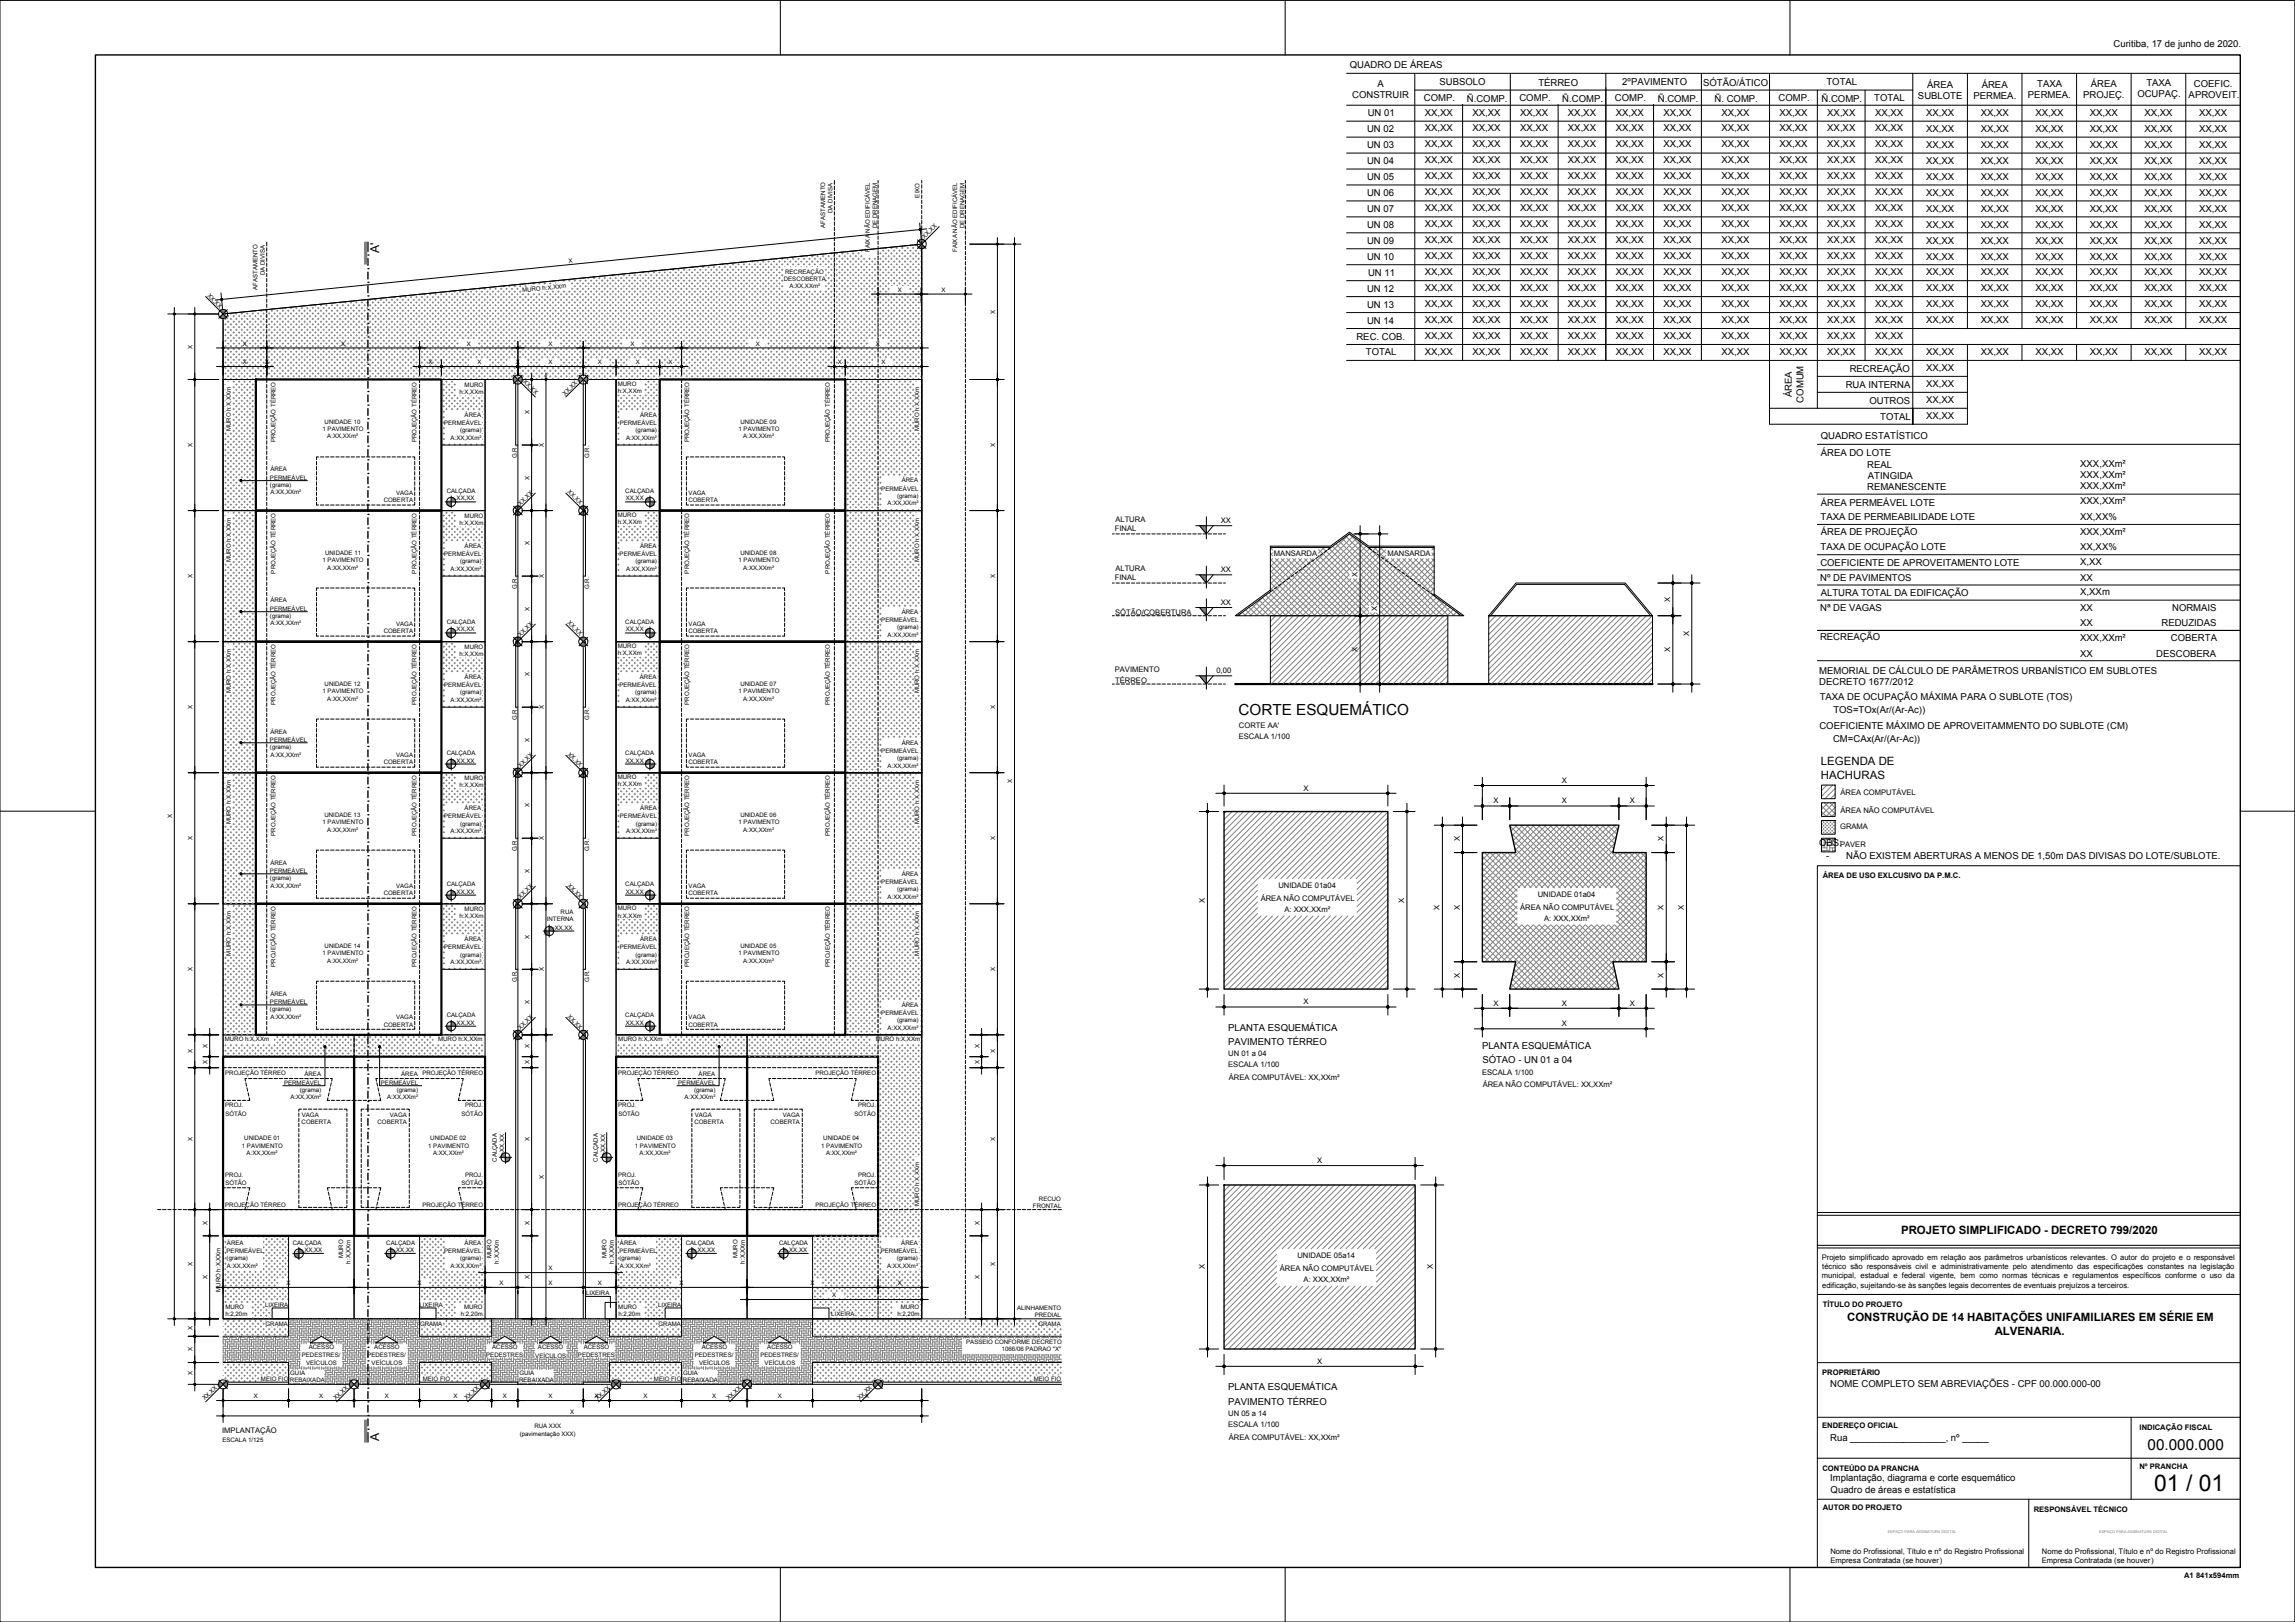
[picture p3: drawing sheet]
<svg xmlns="http://www.w3.org/2000/svg" width="841mm" height="594mm" viewBox="0 0 841 594" stroke-linecap="round" stroke-linejoin="round" font-family="sans-serif">
<defs><g id="words">
<text font-size="8.4" x="789.4" y="546.1">01 / 01</text>
<g font-size="5.6">
<text x="453.9" y="261.9">CORTE ESQUEMÁTICO</text>
<text x="787" y="531">00.000.000</text>
</g>
<g font-size="4.5">
<text x="138.9" y="92.6" transform="rotate(-90 138.9 92.6)">A'</text>
<text x="138.9" y="527.7" transform="rotate(-90 138.9 527.7)">A</text>
</g>
<g font-size="4.2">
<text x="667.3" y="280.1">LEGENDA DE</text>
<text x="667.3" y="285.2">HACHURAS</text>
<text x="696.7" y="452.1">PROJETO SIMPLIFICADO - DECRETO 799/2020</text>
<text x="676.9" y="484">CONSTRUÇÃO DE 14 HABITAÇÕES UNIFAMILIARES EM SÉRIE EM</text>
<text x="731" y="489">ALVENARIA.</text>
</g>
<g font-size="3.5">
<text x="774.5" y="17.2">Curitiba, 17 de junho de 2020.</text>
<text x="494.7" y="24.9">QUADRO DE ÁREAS</text>
<text x="504.8" y="31.8">A</text>
<text x="527.6" y="31.2">SUBSOLO</text>
<text x="563.8" y="31.5">TÉRREO</text>
<text x="594.5" y="31.2">2ºPAVIMENTO</text>
<text x="624.1" y="31.5">SÓTÃO/ÁTICO</text>
<text x="669.3" y="31.2">TOTAL</text>
<text x="706.2" y="32.2">ÁREA</text>
<text x="726.2" y="32.2">ÁREA</text>
<text x="746.5" y="31.9">TAXA</text>
<text x="763.4" y="36">PROJEÇ.</text>
<text x="766.2" y="31.8">ÁREA</text>
<text x="783.3" y="35.7">OCUPAÇ.</text>
<text x="786.6" y="31.5">TAXA</text>
<text x="804" y="31.8">COEFIC.</text>
<text x="495.6" y="36">CONSTRUIR</text>
<text x="521.8" y="37">COMP.</text>
<text x="537.5" y="37.3">Ñ.COMP.</text>
<text x="556.8" y="37">COMP.</text>
<text x="572.5" y="37.3">Ñ.COMP.</text>
<text x="591.8" y="37">COMP.</text>
<text x="607.5" y="37.3">Ñ.COMP.</text>
<text x="628.3" y="37.3">Ñ. COMP.</text>
<text x="651.8" y="37">COMP.</text>
<text x="667.5" y="37.3">Ñ.COMP.</text>
<text x="686.8" y="37">TOTAL</text>
<text x="702.9" y="36.4">SUBLOTE</text>
<text x="723.2" y="36.4">PERMEA.</text>
<text x="743.2" y="36">PERMEA.</text>
<text x="802" y="36">APROVEIT.</text>
<text x="501.2" y="42.6">UN 01</text>
<text x="522.1" y="42.3">XX,XX</text>
<text x="539.6" y="42.3">XX,XX</text>
<text x="557.1" y="42.3">XX,XX</text>
<text x="574.6" y="42.3">XX,XX</text>
<text x="592.1" y="42.3">XX,XX</text>
<text x="609.6" y="42.3">XX,XX</text>
<text x="630.9" y="42.3">XX,XX</text>
<text x="652.1" y="42.3">XX,XX</text>
<text x="669.6" y="42.3">XX,XX</text>
<text x="687.1" y="42.3">XX,XX</text>
<text x="705.9" y="42.5">XX,XX</text>
<text x="725.8" y="42.5">XX,XX</text>
<text x="745.9" y="42.5">XX,XX</text>
<text x="765.9" y="42.5">XX,XX</text>
<text x="785.9" y="42.5">XX,XX</text>
<text x="805.9" y="42.5">XX,XX</text>
<text x="501" y="48.4">UN 02</text>
<text x="522.1" y="48.1">XX,XX</text>
<text x="522.1" y="54">XX,XX</text>
<text x="539.6" y="48.1">XX,XX</text>
<text x="539.6" y="54">XX,XX</text>
<text x="557.1" y="48.1">XX,XX</text>
<text x="557.1" y="54">XX,XX</text>
<text x="574.6" y="48.1">XX,XX</text>
<text x="574.6" y="54">XX,XX</text>
<text x="592.1" y="48.1">XX,XX</text>
<text x="592.1" y="54">XX,XX</text>
<text x="609.6" y="48.1">XX,XX</text>
<text x="609.6" y="54">XX,XX</text>
<text x="630.9" y="48.1">XX,XX</text>
<text x="630.9" y="54">XX,XX</text>
<text x="652.1" y="48.1">XX,XX</text>
<text x="652.1" y="54">XX,XX</text>
<text x="669.6" y="48.1">XX,XX</text>
<text x="669.6" y="54">XX,XX</text>
<text x="687.1" y="48.1">XX,XX</text>
<text x="687.1" y="54">XX,XX</text>
<text x="705.9" y="48.3">XX,XX</text>
<text x="725.8" y="48.3">XX,XX</text>
<text x="745.9" y="48.3">XX,XX</text>
<text x="765.9" y="48.3">XX,XX</text>
<text x="785.9" y="48.3">XX,XX</text>
<text x="805.9" y="48.3">XX,XX</text>
<text x="501" y="54.2">UN 03</text>
<text x="522.1" y="59.8">XX,XX</text>
<text x="539.6" y="59.8">XX,XX</text>
<text x="557.1" y="59.8">XX,XX</text>
<text x="574.6" y="59.8">XX,XX</text>
<text x="592.1" y="59.8">XX,XX</text>
<text x="609.6" y="59.8">XX,XX</text>
<text x="630.9" y="59.8">XX,XX</text>
<text x="652.1" y="59.8">XX,XX</text>
<text x="669.6" y="59.8">XX,XX</text>
<text x="687.1" y="59.8">XX,XX</text>
<text x="705.9" y="54.2">XX,XX</text>
<text x="725.8" y="54.2">XX,XX</text>
<text x="745.9" y="54.2">XX,XX</text>
<text x="765.9" y="54.2">XX,XX</text>
<text x="785.9" y="54.2">XX,XX</text>
<text x="805.9" y="54.2">XX,XX</text>
<text x="501" y="60.1">UN 04</text>
<text x="501" y="65.9">UN 05</text>
<text x="522.1" y="65.7">XX,XX</text>
<text x="539.6" y="65.7">XX,XX</text>
<text x="557.1" y="65.7">XX,XX</text>
<text x="574.6" y="65.7">XX,XX</text>
<text x="592.1" y="65.7">XX,XX</text>
<text x="609.6" y="65.7">XX,XX</text>
<text x="630.9" y="65.7">XX,XX</text>
<text x="652.1" y="65.7">XX,XX</text>
<text x="669.6" y="65.7">XX,XX</text>
<text x="687.1" y="65.7">XX,XX</text>
<text x="705.9" y="60">XX,XX</text>
<text x="705.9" y="65.8">XX,XX</text>
<text x="725.8" y="60">XX,XX</text>
<text x="725.8" y="65.8">XX,XX</text>
<text x="745.9" y="60">XX,XX</text>
<text x="745.9" y="65.8">XX,XX</text>
<text x="765.9" y="60">XX,XX</text>
<text x="765.9" y="65.8">XX,XX</text>
<text x="785.9" y="60">XX,XX</text>
<text x="785.9" y="65.8">XX,XX</text>
<text x="805.9" y="60">XX,XX</text>
<text x="805.9" y="65.8">XX,XX</text>
<text x="501" y="71.8">UN 06</text>
<text x="522.1" y="71.5">XX,XX</text>
<text x="539.6" y="71.5">XX,XX</text>
<text x="557.1" y="71.5">XX,XX</text>
<text x="574.6" y="71.5">XX,XX</text>
<text x="592.1" y="71.5">XX,XX</text>
<text x="609.6" y="71.5">XX,XX</text>
<text x="630.9" y="71.5">XX,XX</text>
<text x="652.1" y="71.5">XX,XX</text>
<text x="669.6" y="71.5">XX,XX</text>
<text x="687.1" y="71.5">XX,XX</text>
<text x="705.9" y="71.7">XX,XX</text>
<text x="725.8" y="71.7">XX,XX</text>
<text x="745.9" y="71.7">XX,XX</text>
<text x="765.9" y="71.7">XX,XX</text>
<text x="785.9" y="71.7">XX,XX</text>
<text x="805.9" y="71.7">XX,XX</text>
<text x="501" y="77.6">UN 07</text>
<text x="522.1" y="77.4">XX,XX</text>
<text x="539.6" y="77.4">XX,XX</text>
<text x="557.1" y="77.4">XX,XX</text>
<text x="574.6" y="77.4">XX,XX</text>
<text x="592.1" y="77.4">XX,XX</text>
<text x="609.6" y="77.4">XX,XX</text>
<text x="630.9" y="77.4">XX,XX</text>
<text x="652.1" y="77.4">XX,XX</text>
<text x="669.6" y="77.4">XX,XX</text>
<text x="687.1" y="77.4">XX,XX</text>
<text x="705.9" y="77.5">XX,XX</text>
<text x="725.8" y="77.5">XX,XX</text>
<text x="745.9" y="77.5">XX,XX</text>
<text x="765.9" y="77.5">XX,XX</text>
<text x="785.9" y="77.5">XX,XX</text>
<text x="805.9" y="77.5">XX,XX</text>
<text x="501" y="83.5">UN 08</text>
<text x="522.1" y="83.2">XX,XX</text>
<text x="539.6" y="83.2">XX,XX</text>
<text x="557.1" y="83.2">XX,XX</text>
<text x="574.6" y="83.2">XX,XX</text>
<text x="592.1" y="83.2">XX,XX</text>
<text x="609.6" y="83.2">XX,XX</text>
<text x="630.9" y="83.2">XX,XX</text>
<text x="652.1" y="83.2">XX,XX</text>
<text x="669.6" y="83.2">XX,XX</text>
<text x="687.1" y="83.2">XX,XX</text>
<text x="705.9" y="83.4">XX,XX</text>
<text x="725.8" y="83.4">XX,XX</text>
<text x="745.9" y="83.4">XX,XX</text>
<text x="765.9" y="83.4">XX,XX</text>
<text x="785.9" y="83.4">XX,XX</text>
<text x="805.9" y="83.4">XX,XX</text>
<text x="501" y="89.3">UN 09</text>
<text x="522.1" y="89">XX,XX</text>
<text x="539.6" y="89">XX,XX</text>
<text x="557.1" y="89">XX,XX</text>
<text x="574.6" y="89">XX,XX</text>
<text x="592.1" y="89">XX,XX</text>
<text x="609.6" y="89">XX,XX</text>
<text x="630.9" y="89">XX,XX</text>
<text x="652.1" y="89">XX,XX</text>
<text x="669.6" y="89">XX,XX</text>
<text x="687.1" y="89">XX,XX</text>
<text x="705.9" y="89.2">XX,XX</text>
<text x="725.8" y="89.2">XX,XX</text>
<text x="745.9" y="89.2">XX,XX</text>
<text x="765.9" y="89.2">XX,XX</text>
<text x="785.9" y="89.2">XX,XX</text>
<text x="805.9" y="89.2">XX,XX</text>
<text x="501" y="95.1">UN 10</text>
<text x="522.1" y="94.9">XX,XX</text>
<text x="539.6" y="94.9">XX,XX</text>
<text x="557.1" y="94.9">XX,XX</text>
<text x="574.6" y="94.9">XX,XX</text>
<text x="592.1" y="94.9">XX,XX</text>
<text x="609.6" y="94.9">XX,XX</text>
<text x="630.9" y="94.9">XX,XX</text>
<text x="652.1" y="94.9">XX,XX</text>
<text x="669.6" y="94.9">XX,XX</text>
<text x="687.1" y="94.9">XX,XX</text>
<text x="705.9" y="95.1">XX,XX</text>
<text x="725.8" y="95.1">XX,XX</text>
<text x="745.9" y="95.1">XX,XX</text>
<text x="765.9" y="95.1">XX,XX</text>
<text x="785.9" y="95.1">XX,XX</text>
<text x="805.9" y="95.1">XX,XX</text>
<text x="501.4" y="101">UN 11</text>
<text x="522.1" y="100.7">XX,XX</text>
<text x="539.6" y="100.7">XX,XX</text>
<text x="557.1" y="100.7">XX,XX</text>
<text x="574.6" y="100.7">XX,XX</text>
<text x="592.1" y="100.7">XX,XX</text>
<text x="609.6" y="100.7">XX,XX</text>
<text x="630.9" y="100.7">XX,XX</text>
<text x="652.1" y="100.7">XX,XX</text>
<text x="669.6" y="100.7">XX,XX</text>
<text x="687.1" y="100.7">XX,XX</text>
<text x="705.9" y="100.9">XX,XX</text>
<text x="725.8" y="100.9">XX,XX</text>
<text x="745.9" y="100.9">XX,XX</text>
<text x="765.9" y="100.9">XX,XX</text>
<text x="785.9" y="100.9">XX,XX</text>
<text x="805.9" y="100.9">XX,XX</text>
<text x="501" y="106.8">UN 12</text>
<text x="522.1" y="106.6">XX,XX</text>
<text x="539.6" y="106.6">XX,XX</text>
<text x="557.1" y="106.6">XX,XX</text>
<text x="574.6" y="106.6">XX,XX</text>
<text x="592.1" y="106.6">XX,XX</text>
<text x="609.6" y="106.6">XX,XX</text>
<text x="630.9" y="106.6">XX,XX</text>
<text x="652.1" y="106.6">XX,XX</text>
<text x="669.6" y="106.6">XX,XX</text>
<text x="687.1" y="106.6">XX,XX</text>
<text x="705.9" y="106.7">XX,XX</text>
<text x="725.8" y="106.7">XX,XX</text>
<text x="745.9" y="106.7">XX,XX</text>
<text x="765.9" y="106.7">XX,XX</text>
<text x="785.9" y="106.7">XX,XX</text>
<text x="805.9" y="106.7">XX,XX</text>
<text x="501" y="112.7">UN 13</text>
<text x="522.1" y="112.4">XX,XX</text>
<text x="539.6" y="112.4">XX,XX</text>
<text x="557.1" y="112.4">XX,XX</text>
<text x="574.6" y="112.4">XX,XX</text>
<text x="592.1" y="112.4">XX,XX</text>
<text x="609.6" y="112.4">XX,XX</text>
<text x="630.9" y="112.4">XX,XX</text>
<text x="652.1" y="112.4">XX,XX</text>
<text x="669.6" y="112.4">XX,XX</text>
<text x="687.1" y="112.4">XX,XX</text>
<text x="705.9" y="112.6">XX,XX</text>
<text x="725.8" y="112.6">XX,XX</text>
<text x="745.9" y="112.6">XX,XX</text>
<text x="765.9" y="112.6">XX,XX</text>
<text x="785.9" y="112.6">XX,XX</text>
<text x="805.9" y="112.6">XX,XX</text>
<text x="501" y="118.5">UN 14</text>
<text x="522.1" y="118.3">XX,XX</text>
<text x="539.6" y="118.3">XX,XX</text>
<text x="557.1" y="118.3">XX,XX</text>
<text x="574.6" y="118.3">XX,XX</text>
<text x="592.1" y="118.3">XX,XX</text>
<text x="609.6" y="118.3">XX,XX</text>
<text x="630.9" y="118.3">XX,XX</text>
<text x="652.1" y="118.3">XX,XX</text>
<text x="669.6" y="118.3">XX,XX</text>
<text x="687.1" y="118.3">XX,XX</text>
<text x="705.9" y="118.4">XX,XX</text>
<text x="725.8" y="118.4">XX,XX</text>
<text x="745.9" y="118.4">XX,XX</text>
<text x="765.9" y="118.4">XX,XX</text>
<text x="785.9" y="118.4">XX,XX</text>
<text x="805.9" y="118.4">XX,XX</text>
<text x="497.1" y="124.3">REC. COB.</text>
<text x="522.1" y="124.1">XX,XX</text>
<text x="539.6" y="124.1">XX,XX</text>
<text x="557.1" y="124.1">XX,XX</text>
<text x="574.6" y="124.1">XX,XX</text>
<text x="592.1" y="124.1">XX,XX</text>
<text x="609.6" y="124.1">XX,XX</text>
<text x="630.9" y="124.1">XX,XX</text>
<text x="652.1" y="124.1">XX,XX</text>
<text x="669.6" y="124.1">XX,XX</text>
<text x="687.1" y="124.1">XX,XX</text>
<text x="500.5" y="130.2">TOTAL</text>
<text x="522.1" y="129.9">XX,XX</text>
<text x="539.6" y="129.9">XX,XX</text>
<text x="557.1" y="129.9">XX,XX</text>
<text x="574.6" y="129.9">XX,XX</text>
<text x="592.1" y="129.9">XX,XX</text>
<text x="609.6" y="129.9">XX,XX</text>
<text x="630.9" y="129.9">XX,XX</text>
<text x="652.1" y="129.9">XX,XX</text>
<text x="669.6" y="129.9">XX,XX</text>
<text x="687.1" y="129.9">XX,XX</text>
<text x="705.9" y="130.1">XX,XX</text>
<text x="725.8" y="130.1">XX,XX</text>
<text x="745.9" y="130.1">XX,XX</text>
<text x="765.9" y="130.1">XX,XX</text>
<text x="785.9" y="130.1">XX,XX</text>
<text x="805.9" y="130.1">XX,XX</text>
<text x="677.8" y="136.1">RECREAÇÃO</text>
<text x="705.9" y="135.9">XX,XX</text>
<text x="676.4" y="142">RUA INTERNA</text>
<text x="705.9" y="141.8">XX,XX</text>
<text x="656.7" y="145.5" transform="rotate(-90 656.7 145.5)">ÁREA</text>
<text x="660.9" y="147.5" transform="rotate(-90 660.9 147.5)">COMUM</text>
<text x="685.1" y="147.8">OUTROS</text>
<text x="705.9" y="147.6">XX,XX</text>
<text x="689" y="153.7">TOTAL</text>
<text x="705.9" y="153.4">XX,XX</text>
<text x="667.3" y="160.8">QUADRO ESTATÍSTICO</text>
<text x="667.3" y="167.1">ÁREA DO LOTE</text>
<text x="684.2" y="171.4">REAL</text>
<text x="762.3" y="171.2">XXX,XXm²</text>
<text x="684.2" y="179.5">REMANESCENTE</text>
<text x="684.5" y="175.4">ATINGIDA</text>
<text x="762.3" y="175.2">XXX,XXm²</text>
<text x="762.3" y="179.2">XXX,XXm²</text>
<text x="667.3" y="185.3">ÁREA PERMEÁVEL LOTE</text>
<text x="762.3" y="184.8">XXX,XXm²</text>
<text x="667.2" y="190.6">TAXA DE PERMEABILIDADE LOTE</text>
<text x="762.3" y="190.3">XX,XX%</text>
<text x="667.3" y="196.1">ÁREA DE PROJEÇÃO</text>
<text x="762.3" y="195.8">XXX,XXm²</text>
<text x="667.2" y="201.5">TAXA DE OCUPAÇÃO LOTE</text>
<text x="762.3" y="201.4">XX,XX%</text>
<text x="667.1" y="207.2">COEFICIENTE DE APROVEITAMENTO LOTE</text>
<text x="762.3" y="206.9">X,XX</text>
<text x="667" y="212.7">Nº DE PAVIMENTOS</text>
<text x="762.3" y="212.7">XX</text>
<text x="667.3" y="218.2">ALTURA TOTAL DA EDIFICAÇÃO</text>
<text x="762.3" y="218">X,XXm</text>
<text x="667" y="223.8">Nª DE VAGAS</text>
<text x="762.3" y="223.8">XX</text>
<text x="796" y="223.8">NORMAIS</text>
<text x="762.3" y="229.4">XX</text>
<text x="792.1" y="229.4">REDUZIDAS</text>
<text x="667" y="234.3">RECREAÇÃO</text>
<text x="762.3" y="234.7">XXX,XXm²</text>
<text x="795.6" y="234.9">COBERTA</text>
<text x="762.3" y="240.5">XX</text>
<text x="790.2" y="240.5">DESCOBERA</text>
<text x="666.7" y="246.8">MEMORIAL DE CÁLCULO DE PARÂMETROS URBANÍSTICO EM SUBLOTES</text>
<text x="666.7" y="250.9">DECRETO 1677/2012</text>
<text x="666.9" y="256.4">TAXA DE OCUPAÇÃO MÁXIMA PARA O SUBLOTE (TOS)</text>
<text x="671.9" y="261.2">TOS=TOx(Ar/(Ar-Ac))</text>
<text x="666.7" y="267">COEFICIENTE MÁXIMO DE APROVEITAMMENTO DO SUBLOTE (CM)</text>
<text x="671.7" y="271.7">CM=CAx(Ar/(Ar-Ac))</text>
<text x="666.6" y="309.9">OBS:</text>
<text x="669.2" y="314.6">-</text>
<text x="676.5" y="314.6">NÃO EXISTEM ABERTURAS A MENOS DE 1,50m DAS DIVISAS DO LOTE/SUBLOTE.</text>
<text x="450.1" y="377.5">PLANTA ESQUEMÁTICA</text>
<text x="450.1" y="382.8">PAVIMENTO TÉRREO</text>
<text x="543.1" y="384.1">PLANTA ESQUEMÁTICA</text>
<text x="543.2" y="389.4">SÓTAO - UN 01 a 04</text>
<text x="450.1" y="509.3">PLANTA ESQUEMÁTICA</text>
<text x="670.7" y="508.1">NOME COMPLETO SEM ABREVIAÇÕES - CPF 00.000.000-00</text>
<text x="450.1" y="514.6">PAVIMENTO TÉRREO</text>
<text x="670.7" y="527.6">Rua __________________, nº _____</text>
<text x="670.7" y="542.6">Implantação, diagrama e corte esquemático</text>
<text x="670.9" y="546.8">Quadro de áreas e estatística</text>
</g>
<g font-size="2.8">
<text x="408.7" y="191">ALTURA</text>
<text x="447.3" y="191.7">XX</text>
<text x="408.5" y="194.4">FINAL</text>
<text x="466.9" y="203.5">MANSARDA</text>
<text x="508.4" y="203.5">MANSARDA</text>
<text x="408.7" y="209.1">ALTURA</text>
<text x="447.3" y="209.6">XX</text>
<text x="408.5" y="212.4">FINAL</text>
<text x="497.5" y="211.5" transform="rotate(-90 497.5 211.5)">X</text>
<text x="447.3" y="221.6">XX</text>
<text x="612" y="220.5" transform="rotate(-90 612 220.5)">X</text>
<text x="408.6" y="225.1">SÓTÃO/COBERTURA</text>
<text x="504.6" y="224" transform="rotate(-90 504.6 224)">X</text>
<text x="619" y="233" transform="rotate(-90 619 233)">X</text>
<text x="497.5" y="239" transform="rotate(-90 497.5 239)">X</text>
<text x="612" y="239" transform="rotate(-90 612 239)">X</text>
<text x="408.5" y="246.3">PAVIMENTO</text>
<text x="408.7" y="250.1">TÉRREO</text>
<text x="445.8" y="246.6">0,00</text>
<text x="454" y="266.5">CORTE AA'</text>
<text x="453.9" y="270.6">ESCALA 1/100</text>
<text x="572.3" y="286.7">X</text>
<text x="477.6" y="289.5">X</text>
<text x="674.5" y="291.3">ÁREA COMPUTÁVEL</text>
<text x="547.3" y="294.2">X</text>
<text x="572.3" y="294.2">X</text>
<text x="597.3" y="294.2">X</text>
<text x="674.5" y="297.8">ÁREA NÃO COMPUTÁVEL</text>
<text x="674.3" y="303.8">GRAMA</text>
<text x="534.9" y="308.2" transform="rotate(-90 534.9 308.2)">X</text>
<text x="609.6" y="308.2" transform="rotate(-90 609.6 308.2)">X</text>
<text x="674.3" y="310.3">PAVER</text>
<text x="668" y="321.7">ÁREA DE USO EXLCUSIVO DA P.M.C.</text>
<text x="462" y="329.8">ÁREA NÃO COMPUTÁVEL</text>
<text x="468.5" y="325.3">UNIDADE 01a04</text>
<text x="563.5" y="328.6">UNIDADE 01a04</text>
<text x="441.5" y="330.7" transform="rotate(-90 441.5 330.7)">X</text>
<text x="470.7" y="333.9">A: XXX,XXm²</text>
<text x="514.6" y="330.7" transform="rotate(-90 514.6 330.7)">X</text>
<text x="527.6" y="333.2" transform="rotate(-90 527.6 333.2)">X</text>
<text x="534.9" y="333.2" transform="rotate(-90 534.9 333.2)">X</text>
<text x="557.1" y="333.2">ÁREA NÃO COMPUTÁVEL</text>
<text x="609.6" y="333.2" transform="rotate(-90 609.6 333.2)">X</text>
<text x="617.1" y="333.2" transform="rotate(-90 617.1 333.2)">X</text>
<text x="565.8" y="337.2">A: XXX,XXm²</text>
<text x="534.9" y="358.2" transform="rotate(-90 534.9 358.2)">X</text>
<text x="609.6" y="358.2" transform="rotate(-90 609.6 358.2)">X</text>
<text x="477.6" y="367.8">X</text>
<text x="547.3" y="368.3">X</text>
<text x="572.3" y="368.3">X</text>
<text x="597.3" y="368.3">X</text>
<text x="572.3" y="375.8">X</text>
<text x="450.1" y="386.9">UN 01 a 04</text>
<text x="450.1" y="391">ESCALA 1/100</text>
<text x="450.3" y="395.5">ÁREA COMPUTÁVEL: XX,XXm²</text>
<text x="543.1" y="393.6">ESCALA 1/100</text>
<text x="543.3" y="398.1">ÁREA NÃO COMPUTÁVEL: XX,XXm²</text>
<text x="482.6" y="425.9">X</text>
<text x="475.4" y="460.9">UNIDADE 05a14</text>
<text x="667.6" y="461.5">Projeto simplificado aprovado em relação aos parâmetros urbanísticos relevantes. O autor do projeto e o responsável</text>
<text x="441.5" y="465" transform="rotate(-90 441.5 465)">X</text>
<text x="469" y="465.4">ÁREA NÃO COMPUTÁVEL</text>
<text x="525.1" y="465" transform="rotate(-90 525.1 465)">X</text>
<text x="667.8" y="464.8">técnico são responsáveis civil e administrativamente pelo atendimento das especificações constantes na legislação</text>
<text x="477.7" y="469.4">A: XXX,XXm²</text>
<text x="667.6" y="468.2">municipal, estadual e federal vigente, bem como normas técnicas e regulamentos específicos conforme o uso da</text>
<text x="667.7" y="471.6">edificação, sujeitando-se às sanções legais decorrentes de eventuais prejuízos a terceiros.</text>
<text x="667.9" y="478.7">TÍTULO DO PROJETO</text>
<text x="482.6" y="499.5">X</text>
<text x="667.8" y="503.7">PROPRIETÁRIO</text>
<text x="450.1" y="518.8">UN 05 a 14</text>
<text x="81.4" y="524.9">IMPLANTAÇÃO</text>
<text x="450.1" y="522.8">ESCALA 1/100</text>
<text x="450.3" y="527.3">ÁREA COMPUTÁVEL: XX,XXm²</text>
<text x="667.8" y="523.1">ENDEREÇO OFICIAL</text>
<text x="784.1" y="523.6">INDICAÇÃO FISCAL</text>
<text x="667.9" y="538.7">CONTEÚDO DA PRANCHA</text>
<text x="784" y="538.1">Nº PRANCHA</text>
<text x="668" y="553.1">AUTOR DO PROJETO</text>
<text x="745.3" y="553.7">RESPONSÁVEL TÉCNICO</text>
<text x="670.8" y="569.1">Nome do Profissional, Título e nº do Registro Profissional</text>
<text x="748.3" y="569.1">Nome do Profissional, Título e nº do Registro Profissional</text>
<text x="670.8" y="572.5">Empresa Contratada (se houver)</text>
<text x="748.2" y="572.5">Empresa Contratada (se houver)</text>
<text x="800.4" y="577.9">A1 841x594mm</text>
</g>
<g font-size="2.2">
<text x="337" y="72.4" transform="rotate(-90 337 72.4)">EIXO</text>
<text x="302.3" y="83.4" transform="rotate(-90 302.3 83.4)">AFASTAMENTO</text>
<text x="305.1" y="78" transform="rotate(-90 305.1 78)">DA DIVISA</text>
<text x="321.4" y="83.6" transform="rotate(-90 321.4 83.6)">DE DRENAGEM</text>
<text x="353.4" y="83.6" transform="rotate(-90 353.4 83.6)">DE DRENAGEM</text>
<text x="338.8" y="87.6" transform="rotate(-45 338.8 87.6)">XX,XX</text>
<text x="318.8" y="92.3" transform="rotate(-90 318.8 92.3)">FAIXA NÃO EDIFICÁVEL</text>
<text x="350.8" y="92.3" transform="rotate(-90 350.8 92.3)">FAIXA NÃO EDIFICÁVEL</text>
<text x="97" y="100.9" transform="rotate(-90 97 100.9)">DA DIVISA</text>
<text x="208.4" y="96.2" transform="rotate(-7 208.4 96.2)">X</text>
<text x="287.7" y="100.2">RECREAÇÃO</text>
<text x="94.4" y="106.3" transform="rotate(-90 94.4 106.3)">AFASTAMENTO</text>
<text x="191.4" y="107" transform="rotate(-6 191.4 107)">MURO h:X,XXm</text>
<text x="287.2" y="102.9">DESCOBERTA</text>
<text x="289.3" y="105.6">A:XX,XXm²</text>
<text x="329" y="106.9">X</text>
<text x="345" y="106.9">X</text>
<text x="75.9" y="108.3" transform="rotate(45 75.9 108.3)">XX,XX</text>
<text x="364.7" y="114.9" transform="rotate(-90 364.7 114.9)">X</text>
<text x="70.6" y="127.7" transform="rotate(-90 70.6 127.7)">X</text>
<text x="89" y="126.6">X</text>
<text x="125" y="126.6">X</text>
<text x="171" y="126.6">X</text>
<text x="201" y="126.6">X</text>
<text x="231" y="126.6">X</text>
<text x="277" y="126.6">X</text>
<text x="321" y="126.6">X</text>
<text x="89" y="133.4">X</text>
<text x="97" y="133.4">X</text>
<text x="157" y="133.4">X</text>
<text x="175" y="133.4">X</text>
<text x="189" y="133.4">X</text>
<text x="201" y="133.4">X</text>
<text x="219" y="133.4">X</text>
<text x="233" y="133.4">X</text>
<text x="245" y="133.4">X</text>
<text x="307" y="133.4">X</text>
<text x="323" y="133.4">X</text>
<text x="170.3" y="141.6">MURO</text>
<text x="191.6" y="140.1" transform="rotate(45 191.6 140.1)">XX,XX</text>
<text x="226.4" y="141.4">MURO</text>
<text x="168.4" y="144.2">h:X,XXm</text>
<text x="207.1" y="144.9" transform="rotate(-45 207.1 144.9)">XX,XX</text>
<text x="226.4" y="144">h:X,XXm</text>
<text x="119" y="155.2">UNIDADE 10</text>
<text x="162.8" y="155.7">PERMEÁVEL</text>
<text x="170.3" y="152.6">ÁREA</text>
<text x="194" y="151.7" transform="rotate(-90 194 151.7)">X</text>
<text x="227.1" y="155.7">PERMEÁVEL</text>
<text x="234.6" y="152.6">ÁREA</text>
<text x="271.4" y="155.2">UNIDADE 09</text>
<text x="84.6" y="158" transform="rotate(-90 84.6 158)">MURO h:X,XXm</text>
<text x="118.2" y="157.9">1 PAVIMENTO</text>
<text x="119.9" y="160.6">A:XX,XXm²</text>
<text x="165.1" y="161.1">A:XX,XXm²</text>
<text x="168.6" y="158.4">(grama)</text>
<text x="229.4" y="161.1">A:XX,XXm²</text>
<text x="232.9" y="158.4">(grama)</text>
<text x="270.6" y="157.9">1 PAVIMENTO</text>
<text x="272.4" y="160.6">A:XX,XXm²</text>
<text x="336.9" y="158" transform="rotate(-90 336.9 158)">MURO h:X,XXm</text>
<text x="70.6" y="163.8" transform="rotate(-90 70.6 163.8)">X</text>
<text x="101" y="162.1" transform="rotate(-90 101 162.1)">PROJEÇÃO TÉRREO</text>
<text x="152.6" y="162.1" transform="rotate(-90 152.6 162.1)">PROJEÇÃO TÉRREO</text>
<text x="189.4" y="167.8" transform="rotate(-90 189.4 167.8)">G.R.</text>
<text x="199.3" y="163.8" transform="rotate(-90 199.3 163.8)">X</text>
<text x="215.9" y="167.8" transform="rotate(-90 215.9 167.8)">G.R.</text>
<text x="252.5" y="162.1" transform="rotate(-90 252.5 162.1)">PROJEÇÃO TÉRREO</text>
<text x="304.1" y="162.1" transform="rotate(-90 304.1 162.1)">PROJEÇÃO TÉRREO</text>
<text x="364.7" y="163.8" transform="rotate(-90 364.7 163.8)">X</text>
<text x="99.1" y="172.6">ÁREA</text>
<text x="98.9" y="175.7">PERMEÁVEL</text>
<text x="98.9" y="178.4">(grama)</text>
<text x="194" y="175.7" transform="rotate(-90 194 175.7)">X</text>
<text x="323" y="179.8">PERMEÁVEL</text>
<text x="330.5" y="176.7">ÁREA</text>
<text x="99.1" y="181.1">A:XX,XXm²</text>
<text x="140.6" y="184">COBERTA</text>
<text x="145.2" y="181.3">VAGA</text>
<text x="163.7" y="180.6">CALÇADA</text>
<text x="167.3" y="183.3">XX,XX</text>
<text x="190.8" y="185.2" transform="rotate(-45 190.8 185.2)">XX,XX</text>
<text x="207.9" y="180.4" transform="rotate(45 207.9 180.4)">XX,XX</text>
<text x="229.2" y="180.6">CALÇADA</text>
<text x="229.3" y="183.3">XX,XX</text>
<text x="252.3" y="184">COBERTA</text>
<text x="252.3" y="181.3">VAGA</text>
<text x="325.3" y="185.1">A:XX,XXm²</text>
<text x="328.8" y="182.5">(grama)</text>
<text x="170.3" y="189.6">MURO</text>
<text x="226.4" y="189.4">MURO</text>
<text x="168.4" y="192.2">h:X,XXm</text>
<text x="226.4" y="192">h:X,XXm</text>
<text x="119.2" y="203.2">UNIDADE 11</text>
<text x="162.8" y="203.7">PERMEÁVEL</text>
<text x="170.3" y="200.6">ÁREA</text>
<text x="194" y="199.7" transform="rotate(-90 194 199.7)">X</text>
<text x="227.1" y="203.7">PERMEÁVEL</text>
<text x="234.6" y="200.6">ÁREA</text>
<text x="271.4" y="203.2">UNIDADE 08</text>
<text x="84.6" y="206" transform="rotate(-90 84.6 206)">MURO h:X,XXm</text>
<text x="118.2" y="205.9">1 PAVIMENTO</text>
<text x="119.9" y="208.6">A:XX,XXm²</text>
<text x="165.1" y="209.1">A:XX,XXm²</text>
<text x="168.6" y="206.3">(grama)</text>
<text x="229.4" y="209.1">A:XX,XXm²</text>
<text x="232.9" y="206.3">(grama)</text>
<text x="270.6" y="205.9">1 PAVIMENTO</text>
<text x="272.4" y="208.6">A:XX,XXm²</text>
<text x="336.9" y="206" transform="rotate(-90 336.9 206)">MURO h:X,XXm</text>
<text x="70.6" y="211.8" transform="rotate(-90 70.6 211.8)">X</text>
<text x="101" y="210.1" transform="rotate(-90 101 210.1)">PROJEÇÃO TÉRREO</text>
<text x="152.6" y="210.1" transform="rotate(-90 152.6 210.1)">PROJEÇÃO TÉRREO</text>
<text x="189.4" y="215.8" transform="rotate(-90 189.4 215.8)">G.R.</text>
<text x="199.3" y="211.8" transform="rotate(-90 199.3 211.8)">X</text>
<text x="215.9" y="215.8" transform="rotate(-90 215.9 215.8)">G.R.</text>
<text x="252.5" y="210.1" transform="rotate(-90 252.5 210.1)">PROJEÇÃO TÉRREO</text>
<text x="304.1" y="210.1" transform="rotate(-90 304.1 210.1)">PROJEÇÃO TÉRREO</text>
<text x="364.7" y="211.8" transform="rotate(-90 364.7 211.8)">X</text>
<text x="99.1" y="220.7">ÁREA</text>
<text x="98.9" y="223.7">PERMEÁVEL</text>
<text x="98.9" y="226.4">(grama)</text>
<text x="194" y="223.7" transform="rotate(-90 194 223.7)">X</text>
<text x="323" y="227.8">PERMEÁVEL</text>
<text x="330.5" y="224.7">ÁREA</text>
<text x="99.1" y="229.1">A:XX,XXm²</text>
<text x="140.6" y="232">COBERTA</text>
<text x="145.2" y="229.2">VAGA</text>
<text x="163.7" y="228.6">CALÇADA</text>
<text x="167.3" y="231.3">XX,XX</text>
<text x="190.8" y="233.2" transform="rotate(-45 190.8 233.2)">XX,XX</text>
<text x="207.9" y="228.4" transform="rotate(45 207.9 228.4)">XX,XX</text>
<text x="229.2" y="228.6">CALÇADA</text>
<text x="229.3" y="231.3">XX,XX</text>
<text x="252.3" y="232">COBERTA</text>
<text x="252.3" y="229.2">VAGA</text>
<text x="325.3" y="233.1">A:XX,XXm²</text>
<text x="328.8" y="230.5">(grama)</text>
<text x="170.3" y="237.6">MURO</text>
<text x="226.4" y="237.4">MURO</text>
<text x="168.4" y="240.3">h:X,XXm</text>
<text x="226.4" y="240">h:X,XXm</text>
<text x="119" y="251.2">UNIDADE 12</text>
<text x="162.8" y="251.7">PERMEÁVEL</text>
<text x="170.3" y="248.6">ÁREA</text>
<text x="194" y="247.7" transform="rotate(-90 194 247.7)">X</text>
<text x="227" y="251.7">PERMEÁVEL</text>
<text x="234.5" y="248.6">ÁREA</text>
<text x="271.4" y="251.2">UNIDADE 07</text>
<text x="84.6" y="254" transform="rotate(-90 84.6 254)">MURO h:X,XXm</text>
<text x="118.2" y="253.9">1 PAVIMENTO</text>
<text x="119.9" y="256.6">A:XX,XXm²</text>
<text x="165.1" y="257.1">A:XX,XXm²</text>
<text x="168.6" y="254.4">(grama)</text>
<text x="229.3" y="257.1">A:XX,XXm²</text>
<text x="232.8" y="254.4">(grama)</text>
<text x="270.6" y="253.9">1 PAVIMENTO</text>
<text x="272.4" y="256.6">A:XX,XXm²</text>
<text x="336.9" y="254" transform="rotate(-90 336.9 254)">MURO h:X,XXm</text>
<text x="70.6" y="259.8" transform="rotate(-90 70.6 259.8)">X</text>
<text x="101" y="258.1" transform="rotate(-90 101 258.1)">PROJEÇÃO TÉRREO</text>
<text x="152.6" y="258.1" transform="rotate(-90 152.6 258.1)">PROJEÇÃO TÉRREO</text>
<text x="189.4" y="263.8" transform="rotate(-90 189.4 263.8)">G.R.</text>
<text x="199.3" y="259.8" transform="rotate(-90 199.3 259.8)">X</text>
<text x="215.9" y="263.8" transform="rotate(-90 215.9 263.8)">G.R.</text>
<text x="252.5" y="258.1" transform="rotate(-90 252.5 258.1)">PROJEÇÃO TÉRREO</text>
<text x="304.1" y="258.1" transform="rotate(-90 304.1 258.1)">PROJEÇÃO TÉRREO</text>
<text x="364.7" y="259.8" transform="rotate(-90 364.7 259.8)">X</text>
<text x="99.1" y="268.7">ÁREA</text>
<text x="98.9" y="271.8">PERMEÁVEL</text>
<text x="98.9" y="274.4">(grama)</text>
<text x="194" y="271.8" transform="rotate(-90 194 271.8)">X</text>
<text x="323" y="275.8">PERMEÁVEL</text>
<text x="330.5" y="272.7">ÁREA</text>
<text x="99.1" y="277.1">A:XX,XXm²</text>
<text x="140.6" y="280">COBERTA</text>
<text x="145.2" y="277.3">VAGA</text>
<text x="163.7" y="276.6">CALÇADA</text>
<text x="167.3" y="279.3">XX,XX</text>
<text x="190.8" y="281.2" transform="rotate(-45 190.8 281.2)">XX,XX</text>
<text x="207.9" y="276.4" transform="rotate(45 207.9 276.4)">XX,XX</text>
<text x="229.2" y="276.6">CALÇADA</text>
<text x="229.3" y="279.3">XX,XX</text>
<text x="252.3" y="280">COBERTA</text>
<text x="252.3" y="277.3">VAGA</text>
<text x="325.3" y="281.1">A:XX,XXm²</text>
<text x="328.8" y="278.5">(grama)</text>
<text x="170.3" y="285.6">MURO</text>
<text x="226.4" y="285.4">MURO</text>
<text x="371" y="286.9" transform="rotate(-90 371 286.9)">X</text>
<text x="168.4" y="288.3">h:X,XXm</text>
<text x="226.4" y="288.1">h:X,XXm</text>
<text x="63.1" y="299.8" transform="rotate(-90 63.1 299.8)">X</text>
<text x="118.9" y="299.2">UNIDADE 13</text>
<text x="162.8" y="299.7">PERMEÁVEL</text>
<text x="170.3" y="296.6">ÁREA</text>
<text x="194" y="295.8" transform="rotate(-90 194 295.8)">X</text>
<text x="227.2" y="299.7">PERMEÁVEL</text>
<text x="234.7" y="296.6">ÁREA</text>
<text x="271.4" y="299.2">UNIDADE 06</text>
<text x="84.6" y="302" transform="rotate(-90 84.6 302)">MURO h:X,XXm</text>
<text x="118.2" y="301.9">1 PAVIMENTO</text>
<text x="119.9" y="304.6">A:XX,XXm²</text>
<text x="165.1" y="305.1">A:XX,XXm²</text>
<text x="168.6" y="302.4">(grama)</text>
<text x="229.5" y="305.1">A:XX,XXm²</text>
<text x="233" y="302.4">(grama)</text>
<text x="270.6" y="301.9">1 PAVIMENTO</text>
<text x="272.4" y="304.6">A:XX,XXm²</text>
<text x="336.9" y="302" transform="rotate(-90 336.9 302)">MURO h:X,XXm</text>
<text x="70.6" y="307.8" transform="rotate(-90 70.6 307.8)">X</text>
<text x="101" y="306.1" transform="rotate(-90 101 306.1)">PROJEÇÃO TÉRREO</text>
<text x="152.6" y="306.1" transform="rotate(-90 152.6 306.1)">PROJEÇÃO TÉRREO</text>
<text x="189.4" y="311.8" transform="rotate(-90 189.4 311.8)">G.R.</text>
<text x="199.3" y="307.8" transform="rotate(-90 199.3 307.8)">X</text>
<text x="215.9" y="311.8" transform="rotate(-90 215.9 311.8)">G.R.</text>
<text x="252.5" y="306.1" transform="rotate(-90 252.5 306.1)">PROJEÇÃO TÉRREO</text>
<text x="304.1" y="306.1" transform="rotate(-90 304.1 306.1)">PROJEÇÃO TÉRREO</text>
<text x="364.7" y="307.8" transform="rotate(-90 364.7 307.8)">X</text>
<text x="99.1" y="316.7">ÁREA</text>
<text x="98.9" y="319.8">PERMEÁVEL</text>
<text x="98.9" y="322.4">(grama)</text>
<text x="194" y="319.8" transform="rotate(-90 194 319.8)">X</text>
<text x="323" y="323.8">PERMEÁVEL</text>
<text x="330.5" y="320.7">ÁREA</text>
<text x="99.1" y="325.1">A:XX,XXm²</text>
<text x="140.6" y="328">COBERTA</text>
<text x="145.2" y="325.3">VAGA</text>
<text x="163.7" y="324.6">CALÇADA</text>
<text x="167.3" y="327.3">XX,XX</text>
<text x="190.8" y="329.2" transform="rotate(-45 190.8 329.2)">XX,XX</text>
<text x="207.9" y="324.4" transform="rotate(45 207.9 324.4)">XX,XX</text>
<text x="229.2" y="324.6">CALÇADA</text>
<text x="229.3" y="327.3">XX,XX</text>
<text x="252.3" y="328">COBERTA</text>
<text x="252.3" y="325.3">VAGA</text>
<text x="325.3" y="329.2">A:XX,XXm²</text>
<text x="328.8" y="326.4">(grama)</text>
<text x="170.3" y="333.6">MURO</text>
<text x="205.4" y="334.7">RUA</text>
<text x="226.4" y="333.4">MURO</text>
<text x="168.4" y="336.3">h:X,XXm</text>
<text x="200.4" y="337.4">INTERNA</text>
<text x="203.3" y="340.5">XX,XX</text>
<text x="226.4" y="336.1">h:X,XXm</text>
<text x="119" y="347.2">UNIDADE 14</text>
<text x="162.8" y="347.7">PERMEÁVEL</text>
<text x="170.3" y="344.6">ÁREA</text>
<text x="194" y="343.8" transform="rotate(-90 194 343.8)">X</text>
<text x="227.1" y="347.7">PERMEÁVEL</text>
<text x="234.6" y="344.6">ÁREA</text>
<text x="271.4" y="347.2">UNIDADE 05</text>
<text x="84.6" y="350" transform="rotate(-90 84.6 350)">MURO h:X,XXm</text>
<text x="118.2" y="349.9">1 PAVIMENTO</text>
<text x="119.9" y="352.6">A:XX,XXm²</text>
<text x="165.1" y="353.1">A:XX,XXm²</text>
<text x="168.6" y="350.4">(grama)</text>
<text x="229.4" y="353.1">A:XX,XXm²</text>
<text x="232.9" y="350.4">(grama)</text>
<text x="270.6" y="349.9">1 PAVIMENTO</text>
<text x="272.4" y="352.6">A:XX,XXm²</text>
<text x="336.9" y="350" transform="rotate(-90 336.9 350)">MURO h:X,XXm</text>
<text x="70.6" y="355.8" transform="rotate(-90 70.6 355.8)">X</text>
<text x="101" y="354.1" transform="rotate(-90 101 354.1)">PROJEÇÃO TÉRREO</text>
<text x="152.6" y="354.1" transform="rotate(-90 152.6 354.1)">PROJEÇÃO TÉRREO</text>
<text x="189.4" y="359.8" transform="rotate(-90 189.4 359.8)">G.R.</text>
<text x="199.3" y="355.8" transform="rotate(-90 199.3 355.8)">X</text>
<text x="215.9" y="359.8" transform="rotate(-90 215.9 359.8)">G.R.</text>
<text x="252.5" y="354.1" transform="rotate(-90 252.5 354.1)">PROJEÇÃO TÉRREO</text>
<text x="304.1" y="354.1" transform="rotate(-90 304.1 354.1)">PROJEÇÃO TÉRREO</text>
<text x="364.7" y="355.8" transform="rotate(-90 364.7 355.8)">X</text>
<text x="99.1" y="364.7">ÁREA</text>
<text x="98.9" y="367.8">PERMEÁVEL</text>
<text x="98.9" y="370.4">(grama)</text>
<text x="194" y="367.8" transform="rotate(-90 194 367.8)">X</text>
<text x="323" y="371.8">PERMEÁVEL</text>
<text x="330.5" y="368.7">ÁREA</text>
<text x="99.1" y="373.1">A:XX,XXm²</text>
<text x="140.6" y="376">COBERTA</text>
<text x="145.2" y="373.3">VAGA</text>
<text x="163.7" y="372.6">CALÇADA</text>
<text x="167.3" y="375.3">XX,XX</text>
<text x="190.8" y="377.2" transform="rotate(-45 190.8 377.2)">XX,XX</text>
<text x="207.9" y="372.4" transform="rotate(45 207.9 372.4)">XX,XX</text>
<text x="229.2" y="372.6">CALÇADA</text>
<text x="229.3" y="375.3">XX,XX</text>
<text x="252.3" y="376">COBERTA</text>
<text x="252.3" y="373.3">VAGA</text>
<text x="325.3" y="377.2">A:XX,XXm²</text>
<text x="328.8" y="374.5">(grama)</text>
<text x="76" y="383.8" transform="rotate(-90 76 383.8)">X</text>
<text x="82.4" y="381.4">MURO h:X,XXm</text>
<text x="160.6" y="381.4">MURO h:X,XXm</text>
<text x="194" y="383.8" transform="rotate(-90 194 383.8)">X</text>
<text x="226.6" y="381.4">MURO h:X,XXm</text>
<text x="320.9" y="381.4">MURO h:X,XXm</text>
<text x="358.9" y="383.8" transform="rotate(-90 358.9 383.8)">X</text>
<text x="70.6" y="385.8" transform="rotate(-90 70.6 385.8)">X</text>
<text x="76" y="389.8" transform="rotate(-90 76 389.8)">X</text>
<text x="194" y="389.8" transform="rotate(-90 194 389.8)">X</text>
<text x="358.9" y="389.8" transform="rotate(-90 358.9 389.8)">X</text>
<text x="364.7" y="385.8" transform="rotate(-90 364.7 385.8)">X</text>
<text x="82.5" y="393.7">PROJEÇÃO TÉRREO</text>
<text x="111.6" y="394.1">ÁREA</text>
<text x="147" y="394.1">ÁREA</text>
<text x="154.8" y="393.7">PROJEÇÃO TÉRREO</text>
<text x="226.6" y="393.7">PROJEÇÃO TÉRREO</text>
<text x="256" y="394.1">ÁREA</text>
<text x="298.8" y="393.7">PROJEÇÃO TÉRREO</text>
<text x="104.1" y="397.2">PERMEÁVEL</text>
<text x="109.9" y="399.9">(grama)</text>
<text x="139.6" y="397.2">PERMEÁVEL</text>
<text x="145.4" y="399.9">(grama)</text>
<text x="248.5" y="397.2">PERMEÁVEL</text>
<text x="254.3" y="399.9">(grama)</text>
<text x="82.5" y="405.6">PROJ.</text>
<text x="106.4" y="402.6">A:XX,XXm²</text>
<text x="141.9" y="402.6">A:XX,XXm²</text>
<text x="170.4" y="405.6">PROJ.</text>
<text x="226.6" y="405.6">PROJ.</text>
<text x="250.9" y="402.6">A:XX,XXm²</text>
<text x="314.5" y="405.6">PROJ.</text>
<text x="82.6" y="408.7">SÓTÃO</text>
<text x="110.5" y="411.6">COBERTA</text>
<text x="110.6" y="409">VAGA</text>
<text x="138.3" y="411.6">COBERTA</text>
<text x="142.9" y="409">VAGA</text>
<text x="169.1" y="408.7">SÓTÃO</text>
<text x="226.6" y="408.7">SÓTÃO</text>
<text x="254.5" y="411.6">COBERTA</text>
<text x="254.6" y="409">VAGA</text>
<text x="282.4" y="411.6">COBERTA</text>
<text x="286.9" y="409">VAGA</text>
<text x="313.1" y="408.7">SÓTÃO</text>
<text x="70.6" y="417.8" transform="rotate(-90 70.6 417.8)">X</text>
<text x="89.5" y="417.6">UNIDADE 01</text>
<text x="157.7" y="417.6">UNIDADE 02</text>
<text x="194" y="417.8" transform="rotate(-90 194 417.8)">X</text>
<text x="233.4" y="417.6">UNIDADE 03</text>
<text x="301.7" y="417.6">UNIDADE 04</text>
<text x="364.7" y="417.8" transform="rotate(-90 364.7 417.8)">X</text>
<text x="88.6" y="420.3">1 PAVIMENTO</text>
<text x="90.4" y="423">A:XX,XXm²</text>
<text x="156.9" y="420.3">1 PAVIMENTO</text>
<text x="158.7" y="423">A:XX,XXm²</text>
<text x="182" y="425.5" transform="rotate(-90 182 425.5)">CALÇADA</text>
<text x="184.7" y="421.9" transform="rotate(-90 184.7 421.9)">XX,XX</text>
<text x="219.1" y="425.5" transform="rotate(-90 219.1 425.5)">CALÇADA</text>
<text x="221.8" y="421.9" transform="rotate(-90 221.8 421.9)">XX,XX</text>
<text x="232.6" y="420.3">1 PAVIMENTO</text>
<text x="234.4" y="423">A:XX,XXm²</text>
<text x="300.9" y="420.3">1 PAVIMENTO</text>
<text x="302.7" y="423">A:XX,XXm²</text>
<text x="82.5" y="431.1">PROJ.</text>
<text x="170.4" y="431.1">PROJ.</text>
<text x="199.3" y="431.8" transform="rotate(-90 199.3 431.8)">X</text>
<text x="226.6" y="431.1">PROJ.</text>
<text x="314.5" y="431.1">PROJ.</text>
<text x="82.6" y="434.2">SÓTÃO</text>
<text x="169.1" y="434.2">SÓTÃO</text>
<text x="226.6" y="434.2">SÓTÃO</text>
<text x="313.1" y="434.2">SÓTÃO</text>
<text x="82.5" y="442.1">PROJEÇÃO TÉRREO</text>
<text x="154.8" y="442.1">PROJEÇÃO TÉRREO</text>
<text x="226.6" y="442.1">PROJEÇÃO TÉRREO</text>
<text x="298.8" y="442.1">PROJEÇÃO TÉRREO</text>
<text x="336.9" y="441.8" transform="rotate(-90 336.9 441.8)">MURO h:X,XXm</text>
<text x="378.5" y="442.4">FRONTAL</text>
<text x="380.7" y="439.7">RECUO</text>
<text x="76" y="448.6" transform="rotate(-90 76 448.6)">X</text>
<text x="194" y="448.6" transform="rotate(-90 194 448.6)">X</text>
<text x="358.9" y="448.6" transform="rotate(-90 358.9 448.6)">X</text>
<text x="83.2" y="455.9">ÁREA</text>
<text x="107.3" y="455.9">CALÇADA</text>
<text x="141.6" y="455.9">CALÇADA</text>
<text x="170.3" y="455.9">ÁREA</text>
<text x="227.2" y="455.9">ÁREA</text>
<text x="251.3" y="455.9">CALÇADA</text>
<text x="285.5" y="455.9">CALÇADA</text>
<text x="330.3" y="455.9">ÁREA</text>
<text x="83" y="458.9">PERMEÁVEL</text>
<text x="83.1" y="461.6">(grama)</text>
<text x="111.5" y="458.5">XX,XX</text>
<text x="125.8" y="460.9" transform="rotate(-90 125.8 460.9)">MURO</text>
<text x="145.2" y="458.5">XX,XX</text>
<text x="162.8" y="458.9">PERMEÁVEL</text>
<text x="168.6" y="461.6">(grama)</text>
<text x="180.1" y="460.9" transform="rotate(-90 180.1 460.9)">MURO</text>
<text x="222.3" y="460.9" transform="rotate(-90 222.3 460.9)">MURO</text>
<text x="227" y="458.9">PERMEÁVEL</text>
<text x="227" y="461.6">(grama)</text>
<text x="255.6" y="458.5">XX,XX</text>
<text x="270.3" y="460.9" transform="rotate(-90 270.3 460.9)">MURO</text>
<text x="289.2" y="458.5">XX,XX</text>
<text x="322.8" y="458.9">PERMEÁVEL</text>
<text x="328.6" y="461.6">(grama)</text>
<text x="70.6" y="463.8" transform="rotate(-90 70.6 463.8)">X</text>
<text x="83.2" y="464.3">A:XX,XXm²</text>
<text x="128.5" y="462.8" transform="rotate(-90 128.5 462.8)">h:X,XXm</text>
<text x="165.1" y="464.3">A:XX,XXm²</text>
<text x="182.8" y="462.8" transform="rotate(-90 182.8 462.8)">h:X,XXm</text>
<text x="201" y="465.3">X</text>
<text x="225" y="462.8" transform="rotate(-90 225 462.8)">h:X,XXm</text>
<text x="227.2" y="464.3">A:XX,XXm²</text>
<text x="273" y="462.8" transform="rotate(-90 273 462.8)">h:X,XXm</text>
<text x="325.1" y="464.3">A:XX,XXm²</text>
<text x="364.7" y="463.8" transform="rotate(-90 364.7 463.8)">X</text>
<text x="76" y="468.6" transform="rotate(-90 76 468.6)">X</text>
<text x="80.8" y="473.2" transform="rotate(-90 80.8 473.2)">MURO h:X,XXm</text>
<text x="105" y="470.7">X</text>
<text x="153" y="470.7">X</text>
<text x="183" y="470.7">X</text>
<text x="194" y="468.6" transform="rotate(-90 194 468.6)">X</text>
<text x="201" y="470.7">X</text>
<text x="219" y="470.7">X</text>
<text x="249" y="470.7">X</text>
<text x="297" y="470.7">X</text>
<text x="329" y="470.7">X</text>
<text x="358.9" y="468.6" transform="rotate(-90 358.9 468.6)">X</text>
<text x="82.6" y="479.4">MURO</text>
<text x="97.1" y="478.6">LIXEIRA</text>
<text x="153.7" y="478.6">LIXEIRA</text>
<text x="170.1" y="479.4">MURO</text>
<text x="214.8" y="474.3">LIXEIRA</text>
<text x="226.6" y="479.4">MURO</text>
<text x="241.1" y="478.6">LIXEIRA</text>
<text x="305" y="475.2">X</text>
<text x="330.1" y="479.4">MURO</text>
<text x="372.7" y="479.7">ALINHAMENTO</text>
<text x="82.6" y="482.1">h:2,20m</text>
<text x="97.3" y="485.5">GRAMA</text>
<text x="153.9" y="485.5">GRAMA</text>
<text x="168.9" y="482.1">h:2,20m</text>
<text x="226.6" y="482.1">h:2,20m</text>
<text x="241.3" y="485.5">GRAMA</text>
<text x="304.6" y="481.9">LIXEIRA</text>
<text x="328.9" y="482.1">h:2,20m</text>
<text x="379.2" y="482.4">PREDIAL</text>
<text x="380.5" y="485.5">GRAMA</text>
<text x="70.6" y="487" transform="rotate(-90 70.6 487)">X</text>
<text x="70.6" y="495" transform="rotate(-90 70.6 495)">X</text>
<text x="110.6" y="496.9">PEDESTRES/</text>
<text x="113.2" y="494.2">ACESSO</text>
<text x="134.6" y="496.9">PEDESTRES/</text>
<text x="137.2" y="494.2">ACESSO</text>
<text x="178.2" y="496.9">PEDESTRES</text>
<text x="180.4" y="494.2">ACESSO</text>
<text x="196.2" y="497.3">VEÍCULOS</text>
<text x="197.1" y="494.2">ACESSO</text>
<text x="211.8" y="496.9">PEDESTRES</text>
<text x="214" y="494.2">ACESSO</text>
<text x="254.6" y="496.9">PEDESTRES/</text>
<text x="257.2" y="494.2">ACESSO</text>
<text x="278.6" y="496.9">PEDESTRES/</text>
<text x="281.2" y="494.2">ACESSO</text>
<text x="354.1" y="492.1">PASSEIO CONFORME DECRETO</text>
<text x="367.1" y="494.8">1066/06 PADRAO &quot;X&quot;</text>
<text x="70.6" y="503.8" transform="rotate(-90 70.6 503.8)">X</text>
<text x="106.3" y="503.6">GUIA</text>
<text x="112.2" y="500">VEÍCULOS</text>
<text x="136.2" y="500">VEÍCULOS</text>
<text x="190.3" y="503.6">GUIA</text>
<text x="250.3" y="503.6">GUIA</text>
<text x="256.2" y="500">VEÍCULOS</text>
<text x="280.2" y="500">VEÍCULOS</text>
<text x="95.6" y="505.6">MEIO FIO</text>
<text x="106.3" y="506.2">REBAIXADA</text>
<text x="154.9" y="505.6">MEIO FIO</text>
<text x="190.2" y="506.2">REBAIXADA</text>
<text x="239.6" y="505.6">MEIO FIO</text>
<text x="250.3" y="506.2">REBAIXADA</text>
<text x="378.8" y="505.6">MEIO FIO</text>
<text x="75.1" y="512.9" transform="rotate(-45 75.1 512.9)">XX,XX</text>
<text x="93" y="512.2">X</text>
<text x="117" y="512.2">X</text>
<text x="123.1" y="512.9" transform="rotate(-45 123.1 512.9)">XX,XX</text>
<text x="141" y="512.2">X</text>
<text x="166.2" y="512.2">X</text>
<text x="171.1" y="512.9" transform="rotate(-45 171.1 512.9)">XX,XX</text>
<text x="184.2" y="512.2">X</text>
<text x="201" y="512.2">X</text>
<text x="217.8" y="512.2">X</text>
<text x="219.1" y="512.9" transform="rotate(-45 219.1 512.9)">XX,XX</text>
<text x="235.8" y="512.2">X</text>
<text x="261" y="512.2">X</text>
<text x="267.1" y="512.9" transform="rotate(-45 267.1 512.9)">XX,XX</text>
<text x="285" y="512.2">X</text>
<text x="315.1" y="512.9" transform="rotate(-45 315.1 512.9)">XX,XX</text>
<text x="317" y="512.2">X</text>
<text x="209" y="517.8">X</text>
<text x="190.5" y="525.8">(pavimentação XXX)</text>
<text x="195.8" y="523.2">RUA XXX</text>
<text x="81.5" y="528.3">ESCALA 1/125</text>
</g>
<g font-size="1.4" fill="#808080">
<text x="691.8" y="561.4">ESPAÇO PARA ASSINATURA DIGITAL</text>
<text x="769.3" y="561.4">ESPAÇO PARA ASSINATURA DIGITAL</text>
</g>
</g></defs>
<!-- layer: cinza -->
<g fill="none" stroke="#808080" stroke-width=".37">
<path d="M233.6 99.8v.2M233.7 99.8h.2M235.4 99.8h.5M235.6 99.6v.4M237.4 99.8h.5M237.6 99.6v.4M239.4 99.8h.5M239.6 99.6v.4M241.4 99.8h.5M241.6 99.6v.4M242.7 98.9v.2M243.4 99.8h.5"/>
<path d="M243.6 99.6v.4M244.4 98.8h.5M244.6 98.7v.4M245.4 99.8h.5M245.6 99.6v.4M246.4 98.8h.5M246.6 98.6v.5M247.4 99.8h.5M247.6 99.6v.4M248.4 98.8h.5M248.6 98.6v.5M249.4 99.8h.5"/>
<path d="M249.6 99.6v.4M250.4 98.8h.5M250.7 98.6v.5M251.4 99.8h.5M251.6 98v.1M251.6 99.6v.4M252.4 98.8h.5M252.6 98.6v.5M253.4 99.8h.5M253.6 97.8v.3M253.6 99.6v.4M253.7 97.8h.2"/>
<path d="M254.4 98.8h.5M254.6 98.6v.5M255.4 97.8h.5M255.4 99.8h.5M255.7 97.6v.5M255.7 99.6v.4M256.4 98.8h.5M256.6 98.6v.5M257.4 97.8h.5M257.4 99.8h.5M257.6 97.6v.5M257.6 99.6v.4"/>
<path d="M258.4 98.8h.5M258.7 98.6v.5M259.4 97.8h.5M259.4 99.8h.5M259.6 97.6v.5M259.6 99.6v.4M260.4 98.8h.5M260.6 98.6v.5M261.4 97.8h.5M261.4 99.8h.5M261.6 97.6v.5M261.6 99.6v.4"/>
<path d="M262.4 98.8h.5M262.6 96.9v.1M262.6 98.6v.5M263.4 97.8h.5M263.4 99.8h.5M263.7 97.6v.5M263.7 99.6v.4M264.4 96.8h.5M264.4 98.8h.5M264.6 96.7v.3M264.6 98.6v.5M265.4 97.8h.5"/>
<path d="M265.4 99.8h.5M265.6 97.6v.5M265.6 99.6v.4M266.4 96.8h.5M266.4 98.8h.5M266.7 96.6v.4M266.7 98.6v.5M267.4 97.8h.5M267.4 99.8h.5M267.6 97.6v.5M267.6 99.6v.4M268.4 96.8h.5"/>
<path d="M268.4 98.8h.5M268.6 96.6v.4M268.6 98.6v.5M269.4 97.8h.5M269.4 99.8h.5M269.6 97.6v.5M269.6 99.6v.4M270.4 96.8h.5M270.4 98.8h.5M270.6 96.6v.4M270.6 98.6v.5M271.4 97.8h.5"/>
<path d="M271.4 99.8h.5M271.7 96v.1M271.7 97.6v.5M271.7 99.6v.4M272.4 96.8h.5M272.4 98.8h.5M272.6 96.6v.4M272.6 98.6v.5M273.4 97.8h.5M273.4 99.8h.5M273.6 97.6v.5M273.6 99.6v.4"/>
<path d="M273.9 95.8l-.3 .3M274.4 96.8h.5M274.4 98.8h.5M274.7 96.6v.4M274.7 98.6v.5M275.4 95.8h.5M275.4 97.8h.5M275.4 99.8h.5M275.6 95.6v.5M275.6 97.6v.5M275.6 99.6v.4M276.4 96.8h.5"/>
<path d="M276.4 98.8h.5M276.6 96.6v.4M276.6 98.6v.5M277.4 95.8h.5M277.4 97.8h.5M277.4 99.8h.5M277.6 95.6v.5M277.6 97.6v.5M277.6 99.6v.4M278.4 96.8h.5M278.4 98.8h.5M278.6 96.6v.4"/>
<path d="M278.6 98.6v.5M279.4 95.8h.5M279.4 97.8h.5M279.4 99.8h.5M279.7 95.6v.5M279.7 97.6v.5M279.7 99.6v.4M280.4 96.8h.5M280.4 98.8h.5M280.6 96.6v.4M280.6 98.6v.5M281.4 95.8h.5"/>
<path d="M281.4 97.8h.5M281.4 99.8h.5M281.6 95.6v.5M281.6 97.6v.5M281.6 99.6v.4M282.4 96.8h.5M282.4 98.8h.5M282.6 94.9v.2M282.6 96.6v.4M282.6 98.6v.5M283.4 95.8h.5M283.4 97.8h.5"/>
<path d="M283.4 99.8h.5M283.6 95.6v.5M283.6 97.6v.5M283.6 99.6v.4M284.4 94.8h.5M284.4 96.8h.5M284.4 98.8h.5M284.6 94.7v.4M284.6 96.6v.4M284.6 98.6v.5M285.4 95.8h.5M285.4 97.8h.5"/>
<path d="M285.4 99.8h.5M285.6 95.6v.5M285.6 97.6v.5M285.6 99.6v.4M286.4 94.8h.5M286.4 96.8h.5M286.4 98.8h.5M286.6 94.5v.6M286.6 96.6v.4M286.6 98.6v.5M287.4 95.8h.5M287.7 95.6v.5"/>
<path d="M287.7 97.6v.1M288.4 94.8h.5M288.4 96.8h.5M288.6 94.5v.6M288.6 96.6v.4M289.4 95.8h.5M289.6 95.6v.5M289.6 97.6v.1M290.4 94.8h.5M290.4 96.8h.5M290.6 94.5v.6M290.6 96.6v.4"/>
<path d="M291.4 95.8h.5M291.6 94v.1M291.6 95.6v.5M291.6 97.6v.1M292.4 94.8h.5M292.4 96.8h.5M292.7 94.5v.6M292.7 96.6v.4M293.4 95.8h.5M293.6 93.8v.3M293.6 95.6v.5M293.6 97.6v.1"/>
<path d="M293.7 93.8h.2M294.4 94.8h.5M294.4 96.8h.5M294.6 94.5v.6M294.6 96.6v.4M295.4 93.8h.5M295.4 95.8h.5M295.7 93.6v.5M295.7 95.6v.5M295.7 97.6v.1M296.4 94.8h.5M296.4 96.8h.5"/>
<path d="M296.6 94.5v.6M296.6 96.6v.4M297.4 93.8h.5M297.4 95.8h.5M297.6 93.6v.5M297.6 95.6v.5M297.6 97.6v.1M298.4 94.8h.5M298.4 96.8h.5M298.6 94.5v.6M298.6 96.6v.4M299.4 93.8h.5"/>
<path d="M299.4 95.8h.5M299.6 93.6v.5M299.6 95.6v.5M299.6 97.6v.1M300.4 94.8h.5M300.4 96.8h.5M300.7 94.5v.6M300.7 96.6v.4M301.4 93.8h.5M301.4 95.8h.5M301.6 93.6v.5M301.6 95.6v.5"/>
<path d="M301.6 97.6v.1M302.4 94.8h.5M302.4 96.8h.5M302.6 98.8h.3M302.6 92.9v.2M302.6 94.5v.6M302.6 96.6v.4M302.6 98.6v.5M303.4 93.8h.5M303.4 95.8h.5M303.4 97.8h.5M303.4 99.8h.5"/>
<path d="M303.7 93.6v.5M303.7 95.6v.5M303.7 97.6v.5M303.7 99.6v.4M304.4 92.8h.5M304.4 94.8h.5M304.4 96.8h.5M304.4 98.8h.5M304.6 92.7v.4M304.6 94.5v.6M304.6 96.6v.4M304.6 98.6v.5"/>
<path d="M305.4 97.8h.5M305.4 99.8h.5M305.4 93.8h.5M305.4 95.8h.5M305.6 93.6v.5M305.6 95.6v.5M305.6 97.6v.5M305.6 99.6v.4M306.4 92.8h.5M306.4 94.8h.5M306.4 96.8h.5M306.4 98.8h.5"/>
<path d="M306.6 92.6v.5M306.6 94.5v.6M306.6 96.6v.4M306.6 98.6v.5M307.4 93.8h.5M307.4 95.8h.5M307.4 97.8h.5M307.4 99.8h.5M307.6 93.6v.5M307.6 95.6v.5M307.6 97.6v.5M307.6 99.6v.4"/>
<path d="M308.4 92.8h.5M308.4 94.8h.5M308.4 96.8h.5M308.4 98.8h.5M308.7 92.6v.5M308.7 94.5v.6M308.7 96.6v.4M308.7 98.6v.5M309.4 93.8h.5M309.4 95.8h.5M309.4 97.8h.5M309.4 99.8h.5"/>
<path d="M309.6 93.6v.5M309.6 95.6v.5M309.6 97.6v.5M309.6 99.6v.4M310.4 92.8h.5M310.4 94.8h.5M310.4 96.8h.5M310.4 98.8h.5M310.6 92.6v.5M310.6 94.5v.6M310.6 96.6v.4M310.6 98.6v.5"/>
<path d="M311.4 93.8h.5M311.4 95.8h.5M311.4 97.8h.5M311.4 99.8h.5M311.7 92h.1M311.7 93.6v.5M311.7 95.6v.5M311.7 97.6v.5M311.7 99.6v.4M312.4 92.8h.5M312.4 94.8h.5M312.4 96.8h.5"/>
<path d="M312.4 98.8h.5M312.6 92.6v.5M312.6 94.5v.6M312.6 96.6v.4M312.6 98.6v.5M313.4 93.8h.5M313.4 95.8h.5M313.4 97.8h.5M313.4 99.8h.5M313.6 93.6v.5M313.6 95.6v.5M313.6 97.6v.5"/>
<path d="M313.6 99.6v.4M313.9 91.8l-.3 .2M314.4 92.8h.5M314.4 94.8h.5M314.4 96.8h.5M314.4 98.8h.5M314.6 92.6v.5M314.6 94.5v.6M314.6 96.6v.4M314.6 98.6v.5M315.4 91.8h.5M315.4 93.8h.5"/>
<path d="M315.4 95.8h.5M315.4 97.8h.5M315.4 99.8h.5M315.6 91.6v.4M315.6 93.6v.5M315.6 95.6v.5M315.6 97.6v.5M315.6 99.6v.4M316.4 94.8h.5M316.4 96.8h.5M316.4 98.8h.5M316.7 94.5v.6"/>
<path d="M316.7 96.6v.4M316.7 98.6v.5M317.4 95.8h.5M317.4 97.8h.5M317.4 99.8h.5M317.6 95.6v.5M317.6 97.6v.5M317.6 99.6v.4M318.4 94.8h.5M318.4 96.8h.5M318.4 98.8h.5M318.6 94.5v.6"/>
<path d="M318.6 96.6v.4M318.6 98.6v.5M319.4 95.8h.5M319.4 97.8h.5M319.4 99.8h.5M319.7 95.6v.5M319.7 97.6v.5M319.7 99.6v.4M320.4 94.8h.5M320.4 96.8h.5M320.4 98.8h.5M320.6 94.5v.6"/>
<path d="M320.6 96.6v.4M320.6 98.6v.5M321.4 95.8h.5M321.4 97.8h.5M321.4 99.8h.5M321.6 95.6v.5M321.6 97.6v.5M321.6 99.6v.4M321.7 91.8h.2M321.7 93.8h.2M322.4 92.8h.5M322.4 94.8h.5"/>
<path d="M322.4 96.8h.5M322.4 98.8h.5M322.6 90.9v.2M322.6 92.6v.5M322.6 94.5v.6M322.6 96.6v.4M322.6 98.6v.5M323.4 91.8h.5M323.4 93.8h.5M323.4 95.8h.5M323.4 97.8h.5M323.4 99.8h.5"/>
<path d="M323.6 91.6v.4M323.6 93.6v.5M323.6 95.6v.5M323.6 97.6v.5M323.6 99.6v.4M324.4 90.8h.5M324.4 92.8h.5M324.4 94.8h.5M324.4 96.8h.5M324.4 98.8h.5M324.7 90.7v.4M324.7 92.6v.5"/>
<path d="M324.7 94.5v.6M324.7 96.6v.4M324.7 98.6v.5M325.4 91.8h.5M325.4 93.8h.5M325.4 95.8h.5M325.4 97.8h.5M325.4 99.8h.5M325.6 91.6v.4M325.6 93.6v.5M325.6 95.6v.5M325.6 97.6v.5"/>
<path d="M325.6 99.6v.4M326.4 90.8h.5M326.4 92.8h.5M326.4 94.8h.5M326.4 96.8h.5M326.4 98.8h.5M326.6 90.6v.5M326.6 92.6v.5M326.6 94.5v.6M326.6 96.6v.4M326.6 98.6v.5M327.4 91.8h.5"/>
<path d="M327.4 93.8h.5M327.4 95.8h.5M327.4 97.8h.5M327.4 99.8h.5M327.7 91.6v.4M327.7 93.6v.5M327.7 95.6v.5M327.7 97.6v.5M327.7 99.6v.4M328.4 90.8h.5M328.4 92.8h.5M328.4 94.8h.5"/>
<path d="M328.4 96.8h.5M328.4 98.8h.5M328.6 90.6v.5M328.6 92.6v.5M328.6 94.5v.6M328.6 96.6v.4M328.6 98.6v.5M329.4 91.8h.5M329.4 93.8h.5M329.4 95.8h.5M329.4 97.8h.5M329.4 99.8h.5"/>
<path d="M329.6 91.6v.4M329.6 93.6v.5M329.6 95.6v.5M329.6 97.6v.5M329.6 99.6v.4M330.4 90.8h.5M330.4 92.8h.5M330.4 94.8h.5M330.4 96.8h.5M330.4 98.8h.5M330.6 90.6v.5M330.6 92.6v.5"/>
<path d="M330.6 94.5v.6M330.6 96.6v.4M330.6 98.6v.5M331.4 91.8h.5M331.4 93.8h.5M331.4 95.8h.5M331.4 97.8h.5M331.4 99.8h.5M331.6 90v.1M331.6 91.6v.4M331.6 93.6v.5M331.6 95.6v.5"/>
<path d="M331.6 97.6v.5M331.6 99.6v.4M332.4 90.8h.5M332.4 92.8h.5M332.4 94.8h.5M332.4 96.8h.5M332.4 98.8h.5M332.7 90.6v.5M332.7 92.6v.5M332.7 94.5v.6M332.7 96.6v.4M332.7 98.6v.5"/>
<path d="M333.4 91.8h.5M333.4 93.8h.5M333.4 95.8h.5M333.4 97.8h.5M333.4 99.8h.5M333.6 89.8v.3M333.6 91.6v.4M333.6 93.6v.5M333.6 95.6v.5M333.6 97.6v.5M333.6 99.6v.4M333.7 89.8h.2"/>
<path d="M334.4 90.8h.5M334.4 92.8h.5M334.4 94.8h.5M334.4 96.8h.5M334.4 98.8h.5M334.6 90.6v.5M334.6 92.6v.5M334.6 94.5v.6M334.6 96.6v.4M334.6 98.6v.5M335.4 89.8h.5M335.4 91.8h.5"/>
<path d="M335.4 93.8h.5M335.4 95.8h.5M335.4 97.8h.5M335.4 99.8h.5M335.7 89.6v.5M335.7 91.6v.4M335.7 93.6v.5M335.7 95.6v.5M335.7 97.6v.5M335.7 99.6v.4M336.4 90.8h.5M336.4 92.8h.5"/>
<path d="M336.4 94.8h.5M336.4 96.8h.5M336.4 98.8h.5M336.6 90.6v.5M336.6 92.6v.5M336.6 94.5v.6M336.6 96.6v.4M336.6 98.6v.5M337.4 91.8h.4M337.4 93.8h.4M337.4 95.8h.4M337.4 97.8h.4"/>
<path d="M337.4 99.8h.4M337.7 91.6v.4M337.7 93.6v.5M337.7 95.6v.5M337.7 97.6v.5M337.7 99.6v.4M81.7 115.8h.2M81.7 117.8h.2M81.7 119.8h.2M82.4 116.8h.5M82.4 118.8h.5M82.6 114.9v.2"/>
<path d="M82.6 116.6v.5M82.6 118.5v.6M83.4 115.8h.5M83.4 117.8h.5M83.4 119.8h.5M83.6 115.5v.5M83.6 117.6v.5M83.6 119.6v.5M84.4 114.8h.5M84.4 116.8h.5M84.4 118.8h.5M84.6 114.7v.4"/>
<path d="M84.6 116.6v.5M84.6 118.5v.6M85.4 115.8h.5M85.4 117.8h.5M85.4 119.8h.5M85.6 115.5v.5M85.6 117.6v.5M85.6 119.6v.5M86.4 114.8h.5M86.4 116.8h.5M86.4 118.8h.5M86.6 114.6v.5"/>
<path d="M86.6 116.6v.5M86.6 118.5v.6M87.4 115.8h.5M87.4 117.8h.5M87.4 119.8h.5M87.6 115.5v.5M87.6 117.6v.5M87.6 119.6v.5M88.4 114.8h.5M88.4 116.8h.5M88.4 118.8h.5M88.6 114.6v.5"/>
<path d="M88.6 116.6v.5M88.6 118.5v.6M89.4 115.8h.5M89.4 117.8h.5M89.4 119.8h.5M89.6 115.5v.5M89.6 117.6v.5M89.6 119.6v.5M90.4 114.8h.5M90.4 116.8h.5M90.4 118.8h.5M90.6 114.6v.5"/>
<path d="M90.6 116.6v.5M90.6 118.5v.6M91.4 115.8h.5M91.4 117.8h.5M91.4 119.8h.5M91.6 114v.1M91.6 115.5v.5M91.6 117.6v.5M91.6 119.6v.5M92.4 114.8h.5M92.4 116.8h.5M92.4 118.8h.5"/>
<path d="M92.6 114.6v.5M92.6 116.6v.5M92.6 118.5v.6M93.4 115.8h.5M93.4 117.8h.5M93.4 119.8h.5M93.6 113.8v.3M93.6 115.5v.5M93.6 117.6v.5M93.6 119.6v.5M93.7 113.8h.2M94.4 114.8h.5"/>
<path d="M94.4 116.8h.5M94.4 118.8h.5M94.6 114.6v.5M94.6 116.6v.5M94.6 118.5v.6M95.4 113.8h.5M95.4 115.8h.5M95.4 117.8h.5M95.4 119.8h.5M95.6 113.6v.5M95.6 115.5v.5M95.6 117.6v.5"/>
<path d="M95.6 119.6v.5M96.4 114.8h.5M96.4 116.8h.5M96.4 118.8h.5M96.6 114.6v.5M96.6 116.6v.5M96.6 118.5v.6M97.4 113.8h.5M97.4 115.8h.5M97.4 117.8h.5M97.4 119.8h.5M97.6 113.6v.5"/>
<path d="M97.6 115.5v.5M97.6 117.6v.5M97.6 119.6v.5M98.4 114.8h.5M98.4 116.8h.5M98.4 118.8h.5M98.6 114.6v.5M98.6 116.6v.5M98.6 118.5v.6M99.4 113.8h.5M99.4 115.8h.5M99.4 117.8h.5"/>
<path d="M99.4 119.8h.5M99.6 113.6v.5M99.6 115.5v.5M99.6 117.6v.5M99.6 119.6v.5M100.4 114.8h.5M100.4 116.8h.5M100.4 118.8h.5M100.6 114.6v.5M100.6 116.6v.5M100.6 118.5v.6M101.4 113.8h.5"/>
<path d="M101.4 115.8h.5M101.4 117.8h.5M101.4 119.8h.5M101.6 113.6v.5M101.6 115.5v.5M101.6 117.6v.5M101.6 119.6v.5M102.4 114.8h.5M102.4 116.8h.5M102.4 118.8h.5M102.6 112.9v.1M102.6 114.6v.5"/>
<path d="M102.6 116.6v.5M102.6 118.5v.6M103.4 113.8h.5M103.4 115.8h.5M103.4 117.8h.5M103.4 119.8h.5M103.6 113.6v.5M103.6 115.5v.5M103.6 117.6v.5M103.6 119.6v.5M104.4 112.8h.5M104.4 114.8h.5"/>
<path d="M104.4 116.8h.5M104.4 118.8h.5M104.6 112.7v.3M104.6 114.6v.5M104.6 116.6v.5M104.6 118.5v.6M105.4 113.8h.5M105.4 115.8h.5M105.4 117.8h.5M105.4 119.8h.5M105.6 113.6v.5M105.6 115.5v.5"/>
<path d="M105.6 117.6v.5M105.6 119.6v.5M106.4 112.8h.5M106.4 114.8h.5M106.4 116.8h.5M106.4 118.8h.5M106.6 112.6v.4M106.6 114.6v.5M106.6 116.6v.5M106.6 118.5v.6M107.4 113.8h.5M107.4 115.8h.5"/>
<path d="M107.4 117.8h.5M107.4 119.8h.5M107.6 113.6v.5M107.6 115.5v.5M107.6 117.6v.5M107.6 119.6v.5M108.4 112.8h.5M108.4 114.8h.5M108.4 116.8h.5M108.4 118.8h.5M108.6 112.6v.4M108.6 114.6v.5"/>
<path d="M108.6 116.6v.5M108.6 118.5v.6M109.4 113.8h.5M109.4 115.8h.5M109.4 117.8h.5M109.4 119.8h.5M109.6 113.6v.5M109.6 115.5v.5M109.6 117.6v.5M109.6 119.6v.5M110.4 112.8h.5M110.4 114.8h.5"/>
<path d="M110.4 116.8h.5M110.4 118.8h.5M110.6 112.6v.4M110.6 114.6v.5M110.6 116.6v.5M110.6 118.5v.6M111.4 113.8h.5M111.4 115.8h.5M111.4 117.8h.5M111.4 119.8h.5M111.6 112v.1M111.6 113.6v.5"/>
<path d="M111.6 115.5v.5M111.6 117.6v.5M111.6 119.6v.5M112.4 112.8h.5M112.4 114.8h.5M112.4 116.8h.5M112.4 118.8h.5M112.6 112.6v.4M112.6 114.6v.5M112.6 116.6v.5M112.6 118.5v.6M113.4 113.8h.5"/>
<path d="M113.4 115.8h.5M113.4 117.8h.5M113.4 119.8h.5M113.6 111.8v.3M113.6 113.6v.5M113.6 115.5v.5M113.6 117.6v.5M113.6 119.6v.5M113.7 111.8h.2M114.4 112.8h.5M114.4 114.8h.5M114.4 116.8h.5"/>
<path d="M114.4 118.8h.5M114.6 112.6v.4M114.6 114.6v.5M114.6 116.6v.5M114.6 118.5v.6M115.4 111.8h.5M115.4 113.8h.5M115.4 115.8h.5M115.4 117.8h.5M115.4 119.8h.5M115.6 111.6v.5M115.6 113.6v.5"/>
<path d="M115.6 115.5v.5M115.6 117.6v.5M115.6 119.6v.5M116.4 112.8h.5M116.4 114.8h.5M116.4 116.8h.5M116.4 118.8h.5M116.6 112.6v.4M116.6 114.6v.5M116.6 116.6v.5M116.6 118.5v.6M117.4 111.8h.5"/>
<path d="M117.4 113.8h.5M117.4 115.8h.5M117.4 117.8h.5M117.4 119.8h.5M117.6 111.6v.5M117.6 113.6v.5M117.6 115.5v.5M117.6 117.6v.5M117.6 119.6v.5M118.4 112.8h.5M118.4 114.8h.5M118.4 116.8h.5"/>
<path d="M118.4 118.8h.5M118.6 112.6v.4M118.6 114.6v.5M118.6 116.6v.5M118.6 118.5v.6M119.4 111.8h.5M119.4 113.8h.5M119.4 115.8h.5M119.4 117.8h.5M119.4 119.8h.5M119.6 111.6v.5M119.6 113.6v.5"/>
<path d="M119.6 115.5v.5M119.6 117.6v.5M119.6 119.6v.5M120.4 112.8h.5M120.4 114.8h.5M120.4 116.8h.5M120.4 118.8h.5M120.6 112.6v.4M120.6 114.6v.5M120.6 116.6v.5M120.6 118.5v.6M121.4 111.8h.5"/>
<path d="M121.4 113.8h.5M121.4 115.8h.5M121.4 117.8h.5M121.4 119.8h.5M121.6 111.6v.5M121.6 113.6v.5M121.6 115.5v.5M121.6 117.6v.5M121.6 119.6v.5M122.4 112.8h.5M122.4 114.8h.5M122.4 116.8h.5"/>
<path d="M122.4 118.8h.5M122.6 110.9v.2M122.6 112.6v.4M122.6 114.6v.5M122.6 116.6v.5M122.6 118.5v.6M123.4 111.8h.5M123.4 113.8h.5M123.4 115.8h.5M123.4 117.8h.5M123.4 119.8h.5M123.6 111.6v.5"/>
<path d="M123.6 113.6v.5M123.6 115.5v.5M123.6 117.6v.5M123.6 119.6v.5M124.4 110.8h.5M124.4 112.8h.5M124.4 114.8h.5M124.4 116.8h.5M124.4 118.8h.5M124.6 110.7v.4M124.6 112.6v.4M124.6 114.6v.5"/>
<path d="M124.6 116.6v.5M124.6 118.5v.6M125.4 111.8h.5M125.4 113.8h.5M125.4 115.8h.5M125.4 117.8h.5M125.4 119.8h.5M125.6 111.6v.5M125.6 113.6v.5M125.6 115.5v.5M125.6 117.6v.5M125.6 119.6v.5"/>
<path d="M126.4 110.8h.5M126.4 112.8h.5M126.4 114.8h.5M126.4 116.8h.5M126.4 118.8h.5M126.6 110.5v.6M126.6 112.6v.4M126.6 114.6v.5M126.6 116.6v.5M126.6 118.5v.6M127.4 111.8h.5M127.4 113.8h.5"/>
<path d="M127.4 115.8h.5M127.4 117.8h.5M127.4 119.8h.5M127.6 111.6v.5M127.6 113.6v.5M127.6 115.5v.5M127.6 117.6v.5M127.6 119.6v.5M128.4 110.8h.5M128.4 112.8h.5M128.4 114.8h.5M128.4 116.8h.5"/>
<path d="M128.4 118.8h.5M128.6 110.5v.6M128.6 112.6v.4M128.6 114.6v.5M128.6 116.6v.5M128.6 118.5v.6M129.4 111.8h.5M129.4 113.8h.5M129.4 115.8h.5M129.4 117.8h.5M129.4 119.8h.5M129.6 111.6v.5"/>
<path d="M129.6 113.6v.5M129.6 115.5v.5M129.6 117.6v.5M129.6 119.6v.5M130.4 110.8h.5M130.4 112.8h.5M130.4 114.8h.5M130.4 116.8h.5M130.4 118.8h.5M130.6 110.5v.6M130.6 112.6v.4M130.6 114.6v.5"/>
<path d="M130.6 116.6v.5M130.6 118.5v.6M131.4 111.8h.5M131.4 113.8h.5M131.4 115.8h.5M131.4 117.8h.5M131.4 119.8h.5M131.6 110v.1M131.6 111.6v.5M131.6 113.6v.5M131.6 115.5v.5M131.6 117.6v.5"/>
<path d="M131.6 119.6v.5M132.4 110.8h.5M132.4 112.8h.5M132.4 114.8h.5M132.4 116.8h.5M132.4 118.8h.5M132.6 110.5v.6M132.6 112.6v.4M132.6 114.6v.5M132.6 116.6v.5M132.6 118.5v.6M133.4 111.8h.5"/>
<path d="M133.4 113.8h.5M133.4 115.8h.5M133.4 117.8h.5M133.4 119.8h.5M133.6 111.6v.5M133.6 113.6v.5M133.6 115.5v.5M133.6 117.6v.5M133.6 119.6v.5M133.9 109.8l-.3 .3M134.4 110.8h.5M134.4 112.8h.5"/>
<path d="M134.4 114.8h.5M134.4 116.8h.5M134.4 118.8h.5M134.6 110.5v.6M134.6 112.6v.4M134.6 114.6v.5M134.6 116.6v.5M134.6 118.5v.6M135.4 109.8h.5M135.4 111.8h.5M135.4 113.8h.5M135.4 115.8h.5"/>
<path d="M135.4 117.8h.5M135.4 119.8h.5M135.6 109.6v.5M135.6 111.6v.5M135.6 113.6v.5M135.6 115.5v.5M135.6 117.6v.5M135.6 119.6v.5M136.4 110.8h.5M136.4 112.8h.5M136.4 114.8h.5M136.4 116.8h.5"/>
<path d="M136.4 118.8h.5M136.6 110.5v.6M136.6 112.6v.4M136.6 114.6v.5M136.6 116.6v.5M136.6 118.5v.6M137.4 109.8h.5M137.4 111.8h.5M137.4 113.8h.5M137.4 115.8h.5M137.4 117.8h.5M137.4 119.8h.5"/>
<path d="M137.6 109.6v.5M137.6 111.6v.5M137.6 113.6v.5M137.6 115.5v.5M137.6 117.6v.5M137.6 119.6v.5M138.4 110.8h.5M138.4 112.8h.5M138.4 114.8h.5M138.4 116.8h.5M138.4 118.8h.5M138.6 110.5v.6"/>
<path d="M138.6 112.6v.4M138.6 114.6v.5M138.6 116.6v.5M138.6 118.5v.6M139.4 109.8h.5M139.4 111.8h.5M139.4 113.8h.5M139.4 115.8h.5M139.4 117.8h.5M139.4 119.8h.5M139.6 109.6v.5M139.6 111.6v.5"/>
<path d="M139.6 113.6v.5M139.6 115.5v.5M139.6 117.6v.5M139.6 119.6v.5M140.4 110.8h.5M140.4 112.8h.5M140.4 114.8h.5M140.4 116.8h.5M140.4 118.8h.5M140.6 110.5v.6M140.6 112.6v.4M140.6 114.6v.5"/>
<path d="M140.6 116.6v.5M140.6 118.5v.6M141.4 109.8h.5M141.4 111.8h.5M141.4 113.8h.5M141.4 115.8h.5M141.4 117.8h.5M141.4 119.8h.5M141.6 109.6v.5M141.6 111.6v.5M141.6 113.6v.5M141.6 115.5v.5"/>
<path d="M141.6 117.6v.5M141.6 119.6v.5M142.4 110.8h.5M142.4 112.8h.5M142.4 114.8h.5M142.4 116.8h.5M142.4 118.8h.5M142.6 108.9v.2M142.6 110.5v.6M142.6 112.6v.4M142.6 114.6v.5M142.6 116.6v.5"/>
<path d="M142.6 118.5v.6M143.4 109.8h.5M143.4 111.8h.5M143.4 113.8h.5M143.4 115.8h.5M143.4 117.8h.5M143.4 119.8h.5M143.6 109.6v.5M143.6 111.6v.5M143.6 113.6v.5M143.6 115.5v.5M143.6 117.6v.5"/>
<path d="M143.6 119.6v.5M144.4 108.8h.5M144.4 110.8h.5M144.4 112.8h.5M144.4 114.8h.5M144.4 116.8h.5M144.4 118.8h.5M144.6 108.7v.4M144.6 110.5v.6M144.6 112.6v.4M144.6 114.6v.5M144.6 116.6v.5"/>
<path d="M144.6 118.5v.6M145.4 109.8h.5M145.4 111.8h.5M145.4 113.8h.5M145.4 115.8h.5M145.4 117.8h.5M145.4 119.8h.5M145.6 109.6v.5M145.6 111.6v.5M145.6 113.6v.5M145.6 115.5v.5M145.6 117.6v.5"/>
<path d="M145.6 119.6v.5M146.4 108.8h.5M146.4 110.8h.5M146.4 112.8h.5M146.4 114.8h.5M146.4 116.8h.5M146.4 118.8h.5M146.6 108.6v.5M146.6 110.5v.6M146.6 112.6v.4M146.6 114.6v.5M146.6 116.6v.5"/>
<path d="M146.6 118.5v.6M147.4 109.8h.5M147.4 111.8h.5M147.4 113.8h.5M147.4 115.8h.5M147.4 117.8h.5M147.4 119.8h.5M147.6 109.6v.5M147.6 111.6v.5M147.6 113.6v.5M147.6 115.5v.5M147.6 117.6v.5"/>
<path d="M147.6 119.6v.5M148.4 108.8h.5M148.4 110.8h.5M148.4 112.8h.5M148.4 114.8h.5M148.4 116.8h.5M148.4 118.8h.5M148.6 108.6v.5M148.6 110.5v.6M148.6 112.6v.4M148.6 114.6v.5M148.6 116.6v.5"/>
<path d="M148.6 118.5v.6M149.4 109.8h.5M149.4 111.8h.5M149.4 113.8h.5M149.4 115.8h.5M149.4 117.8h.5M149.4 119.8h.5M149.6 109.6v.5M149.6 111.6v.5M149.6 113.6v.5M149.6 115.5v.5M149.6 117.6v.5"/>
<path d="M149.6 119.6v.5M150.4 108.8h.5M150.4 110.8h.5M150.4 112.8h.5M150.4 114.8h.5M150.4 116.8h.5M150.4 118.8h.5M150.6 108.6v.5M150.6 110.5v.6M150.6 112.6v.4M150.6 114.6v.5M150.6 116.6v.5"/>
<path d="M150.6 118.5v.6M151.4 109.8h.5M151.4 111.8h.5M151.4 113.8h.5M151.4 115.8h.5M151.4 117.8h.5M151.4 119.8h.5M151.6 108h.1M151.6 109.6v.5M151.6 111.6v.5M151.6 113.6v.5M151.6 115.5v.5"/>
<path d="M151.6 117.6v.5M151.6 119.6v.5M152.4 108.8h.5M152.4 110.8h.5M152.4 112.8h.5M152.4 114.8h.5M152.4 116.8h.5M152.4 118.8h.5M152.6 108.6v.5M152.6 110.5v.6M152.6 112.6v.4M152.6 114.6v.5"/>
<path d="M152.6 116.6v.5M152.6 118.5v.6M153.4 109.8h.5M153.4 111.8h.5M153.4 113.8h.5M153.4 115.8h.5M153.4 117.8h.5M153.4 119.8h.5M153.6 109.6v.5M153.6 111.6v.5M153.6 113.6v.5M153.6 115.5v.5"/>
<path d="M153.6 117.6v.5M153.6 119.6v.5M153.9 107.8l-.3 .2M154.4 108.8h.5M154.4 110.8h.5M154.4 112.8h.5M154.4 114.8h.5M154.4 116.8h.5M154.4 118.8h.5M154.6 108.6v.5M154.6 110.5v.6M154.6 112.6v.4"/>
<path d="M154.6 114.6v.5M154.6 116.6v.5M154.6 118.5v.6M155.4 107.8h.5M155.4 109.8h.5M155.4 111.8h.5M155.4 113.8h.5M155.4 115.8h.5M155.4 117.8h.5M155.4 119.8h.5M155.6 107.6v.4M155.6 109.6v.5"/>
<path d="M155.6 111.6v.5M155.6 113.6v.5M155.6 115.5v.5M155.6 117.6v.5M155.6 119.6v.5M156.4 108.8h.5M156.4 110.8h.5M156.4 112.8h.5M156.4 114.8h.5M156.4 116.8h.5M156.4 118.8h.5M156.6 108.6v.5"/>
<path d="M156.6 110.5v.6M156.6 112.6v.4M156.6 114.6v.5M156.6 116.6v.5M156.6 118.5v.6M157.4 107.8h.5M157.4 109.8h.5M157.4 111.8h.5M157.4 113.8h.5M157.4 115.8h.5M157.4 117.8h.5M157.4 119.8h.5"/>
<path d="M157.6 107.5v.5M157.6 109.6v.5M157.6 111.6v.5M157.6 113.6v.5M157.6 115.5v.5M157.6 117.6v.5M157.6 119.6v.5M158.4 108.8h.5M158.4 110.8h.5M158.4 112.8h.5M158.4 114.8h.5M158.4 116.8h.5"/>
<path d="M158.4 118.8h.5M158.6 108.6v.5M158.6 110.5v.6M158.6 112.6v.4M158.6 114.6v.5M158.6 116.6v.5M158.6 118.5v.6M159.4 107.8h.5M159.4 109.8h.5M159.4 111.8h.5M159.4 113.8h.5M159.4 115.8h.5"/>
<path d="M159.4 117.8h.5M159.4 119.8h.5M159.6 107.5v.5M159.6 109.6v.5M159.6 111.6v.5M159.6 113.6v.5M159.6 115.5v.5M159.6 117.6v.5M159.6 119.6v.5M160.4 108.8h.5M160.4 110.8h.5M160.4 112.8h.5"/>
<path d="M160.4 114.8h.5M160.4 116.8h.5M160.4 118.8h.5M160.6 108.6v.5M160.6 110.5v.6M160.6 112.6v.4M160.6 114.6v.5M160.6 116.6v.5M160.6 118.5v.6M161.4 107.8h.5M161.4 109.8h.5M161.4 111.8h.5"/>
<path d="M161.4 113.8h.5M161.4 115.8h.5M161.4 117.8h.5M161.4 119.8h.5M161.6 107.5v.5M161.6 109.6v.5M161.6 111.6v.5M161.6 113.6v.5M161.6 115.5v.5M161.6 117.6v.5M161.6 119.6v.5M162.4 108.8h.5"/>
<path d="M162.4 110.8h.5M162.4 112.8h.5M162.4 114.8h.5M162.4 116.8h.5M162.4 118.8h.5M162.6 106.9v.2M162.6 108.6v.5M162.6 110.5v.6M162.6 112.6v.4M162.6 114.6v.5M162.6 116.6v.5M162.6 118.5v.6"/>
<path d="M163.4 107.8h.5M163.4 109.8h.5M163.4 111.8h.5M163.4 113.8h.5M163.4 115.8h.5M163.4 117.8h.5M163.4 119.8h.5M163.6 107.5v.5M163.6 109.6v.5M163.6 111.6v.5M163.6 113.6v.5M163.6 115.5v.5"/>
<path d="M163.6 117.6v.5M163.6 119.6v.5M164.4 106.8h.5M164.4 108.8h.5M164.4 110.8h.5M164.4 112.8h.5M164.4 114.8h.5M164.4 116.8h.5M164.4 118.8h.5M164.6 106.7v.4M164.6 108.6v.5M164.6 110.5v.6"/>
<path d="M164.6 112.6v.4M164.6 114.6v.5M164.6 116.6v.5M164.6 118.5v.6M165.4 107.8h.5M165.4 109.8h.5M165.4 111.8h.5M165.4 113.8h.5M165.4 115.8h.5M165.4 117.8h.5M165.4 119.8h.5M165.7 107.5v.5"/>
<path d="M165.7 109.6v.5M165.7 111.6v.5M165.7 113.6v.5M165.7 115.5v.5M165.7 117.6v.5M165.7 119.6v.5M166.4 106.8h.5M166.4 108.8h.5M166.4 110.8h.5M166.4 112.8h.5M166.4 114.8h.5M166.4 116.8h.5"/>
<path d="M166.4 118.8h.5M166.6 106.6v.5M166.6 108.6v.5M166.6 110.5v.6M166.6 112.6v.4M166.6 114.6v.5M166.6 116.6v.5M166.6 118.5v.6M167.4 107.8h.5M167.4 109.8h.5M167.4 111.8h.5M167.4 113.8h.5"/>
<path d="M167.4 115.8h.5M167.4 117.8h.5M167.4 119.8h.5M167.6 107.5v.5M167.6 109.6v.5M167.6 111.6v.5M167.6 113.6v.5M167.6 115.5v.5M167.6 117.6v.5M167.6 119.6v.5M168.4 106.8h.5M168.4 108.8h.5"/>
<path d="M168.4 110.8h.5M168.4 112.8h.5M168.4 114.8h.5M168.4 116.8h.5M168.4 118.8h.5M168.6 106.6v.5M168.6 108.6v.5M168.6 110.5v.6M168.6 112.6v.4M168.6 114.6v.5M168.6 116.6v.5M168.6 118.5v.6"/>
<path d="M169.4 107.8h.5M169.4 109.8h.5M169.4 111.8h.5M169.4 113.8h.5M169.4 115.8h.5M169.4 117.8h.5M169.4 119.8h.5M169.6 107.5v.5M169.6 109.6v.5M169.6 111.6v.5M169.6 113.6v.5M169.6 115.5v.5"/>
<path d="M169.6 117.6v.5M169.6 119.6v.5M170.4 106.8h.5M170.4 108.8h.5M170.4 110.8h.5M170.4 112.8h.5M170.4 114.8h.5M170.4 116.8h.5M170.4 118.8h.5M170.6 106.6v.5M170.6 108.6v.5M170.6 110.5v.6"/>
<path d="M170.6 112.6v.4M170.6 114.6v.5M170.6 116.6v.5M170.6 118.5v.6M171.4 107.8h.5M171.4 109.8h.5M171.4 111.8h.5M171.4 113.8h.5M171.4 115.8h.5M171.4 117.8h.5M171.4 119.8h.5M171.6 106v.1"/>
<path d="M171.6 107.5v.5M171.6 109.6v.5M171.6 111.6v.5M171.6 113.6v.5M171.6 115.5v.5M171.6 117.6v.5M171.6 119.6v.5M172.4 106.8h.5M172.4 108.8h.5M172.4 110.8h.5M172.4 112.8h.5M172.4 114.8h.5"/>
<path d="M172.4 116.8h.5M172.4 118.8h.5M172.6 106.6v.5M172.6 108.6v.5M172.6 110.5v.6M172.6 112.6v.4M172.6 114.6v.5M172.6 116.6v.5M172.6 118.5v.6M173.4 107.8h.5M173.4 109.8h.5M173.4 111.8h.5"/>
<path d="M173.4 113.8h.5M173.4 115.8h.5M173.4 117.8h.5M173.4 119.8h.5M173.6 105.8v.3M173.6 107.5v.5M173.6 109.6v.5M173.6 111.6v.5M173.6 113.6v.5M173.6 115.5v.5M173.6 117.6v.5M173.6 119.6v.5"/>
<path d="M173.7 105.8h.2M174.4 106.8h.5M174.4 108.8h.5M174.4 110.8h.5M174.4 112.8h.5M174.4 114.8h.5M174.4 116.8h.5M174.4 118.8h.5M174.6 106.6v.5M174.6 108.6v.5M174.6 110.5v.6M174.6 112.6v.4"/>
<path d="M174.6 114.6v.5M174.6 116.6v.5M174.6 118.5v.6M175.4 105.8h.5M175.4 107.8h.5M175.4 109.8h.5M175.4 111.8h.5M175.4 113.8h.5M175.4 115.8h.5M175.4 117.8h.5M175.4 119.8h.5M175.6 105.6v.5"/>
<path d="M175.6 107.5v.5M175.6 109.6v.5M175.6 111.6v.5M175.6 113.6v.5M175.6 115.5v.5M175.6 117.6v.5M175.6 119.6v.5M176.4 106.8h.5M176.4 108.8h.5M176.4 110.8h.5M176.4 112.8h.5M176.4 114.8h.5"/>
<path d="M176.4 116.8h.5M176.4 118.8h.5M176.6 106.6v.5M176.6 108.6v.5M176.6 110.5v.6M176.6 112.6v.4M176.6 114.6v.5M176.6 116.6v.5M176.6 118.5v.6M177.4 105.8h.5M177.4 107.8h.5M177.4 109.8h.5"/>
<path d="M177.4 111.8h.5M177.4 113.8h.5M177.4 115.8h.5M177.4 117.8h.5M177.4 119.8h.5M177.6 105.6v.5M177.6 107.5v.5M177.6 109.6v.5M177.6 111.6v.5M177.6 113.6v.5M177.6 115.5v.5M177.6 117.6v.5"/>
<path d="M177.6 119.6v.5M178.4 106.8h.5M178.4 108.8h.5M178.4 110.8h.5M178.4 112.8h.5M178.4 114.8h.5M178.4 116.8h.5M178.4 118.8h.5M178.6 106.6v.5M178.6 108.6v.5M178.6 110.5v.6M178.6 112.6v.4"/>
<path d="M178.6 114.6v.5M178.6 116.6v.5M178.6 118.5v.6M179.4 105.8h.5M179.4 107.8h.5M179.4 109.8h.5M179.4 111.8h.5M179.4 113.8h.5M179.4 115.8h.5M179.4 117.8h.5M179.4 119.8h.5M179.6 105.6v.5"/>
<path d="M179.6 107.5v.5M179.6 109.6v.5M179.6 111.6v.5M179.6 113.6v.5M179.6 115.5v.5M179.6 117.6v.5M179.6 119.6v.5M180.4 106.8h.5M180.4 108.8h.5M180.4 110.8h.5M180.4 112.8h.5M180.4 114.8h.5"/>
<path d="M180.4 116.8h.5M180.4 118.8h.5M180.6 106.6v.5M180.6 108.6v.5M180.6 110.5v.6M180.6 112.6v.4M180.6 114.6v.5M180.6 116.6v.5M180.6 118.5v.6M181.4 105.8h.5M181.4 107.8h.5M181.4 109.8h.5"/>
<path d="M181.4 111.8h.5M181.4 113.8h.5M181.4 115.8h.5M181.4 117.8h.5M181.4 119.8h.5M181.6 105.6v.5M181.6 107.5v.5M181.6 109.6v.5M181.6 111.6v.5M181.6 113.6v.5M181.6 115.5v.5M181.6 117.6v.5"/>
<path d="M181.6 119.6v.5M182.4 106.8h.5M182.4 108.8h.5M182.4 110.8h.5M182.4 112.8h.5M182.4 114.8h.5M182.4 116.8h.5M182.4 118.8h.5M182.6 104.9v.1M182.6 106.6v.5M182.6 108.6v.5M182.6 110.5v.6"/>
<path d="M182.6 112.6v.4M182.6 114.6v.5M182.6 116.6v.5M182.6 118.5v.6M183.4 105.8h.5M183.4 107.8h.5M183.4 109.8h.5M183.4 111.8h.5M183.4 113.8h.5M183.4 115.8h.5M183.4 117.8h.5M183.4 119.8h.5"/>
<path d="M183.6 105.6v.5M183.6 107.5v.5M183.6 109.6v.5M183.6 111.6v.5M183.6 113.6v.5M183.6 115.5v.5M183.6 117.6v.5M183.6 119.6v.5M184.4 104.8h.5M184.4 106.8h.5M184.4 108.8h.5M184.4 110.8h.5"/>
<path d="M184.4 112.8h.5M184.4 114.8h.5M184.4 116.8h.5M184.4 118.8h.5M184.6 104.7v.3M184.6 106.6v.5M184.6 108.6v.5M184.6 110.5v.6M184.6 112.6v.4M184.6 114.6v.5M184.6 116.6v.5M184.6 118.5v.6"/>
<path d="M185.4 105.8h.5M185.4 107.8h.5M185.4 109.8h.5M185.4 111.8h.5M185.4 113.8h.5M185.4 115.8h.5M185.4 117.8h.5M185.4 119.8h.5M185.6 105.6v.5M185.6 107.5v.5M185.6 109.6v.5M185.6 111.6v.5"/>
<path d="M185.6 113.6v.5M185.6 115.5v.5M185.6 117.6v.5M185.6 119.6v.5M186.4 104.8h.5M186.4 106.8h.5M186.4 108.8h.5M186.4 110.8h.5M186.4 112.8h.5M186.4 114.8h.5M186.4 116.8h.5M186.4 118.8h.5"/>
<path d="M186.6 104.6v.4M186.6 106.6v.5M186.6 108.6v.5M186.6 110.5v.6M186.6 112.6v.4M186.6 114.6v.5M186.6 116.6v.5M186.6 118.5v.6M187.4 105.8h.5M187.4 107.8h.5M187.4 109.8h.5M187.4 111.8h.5"/>
<path d="M187.4 113.8h.5M187.4 115.8h.5M187.4 117.8h.5M187.4 119.8h.5M187.6 105.6v.5M187.6 107.5v.5M187.6 109.6v.5M187.6 111.6v.5M187.6 113.6v.5M187.6 115.5v.5M187.6 117.6v.5M187.6 119.6v.5"/>
<path d="M188.4 104.8h.5M188.4 106.8h.5M188.4 108.8h.5M188.4 110.8h.5M188.4 112.8h.5M188.4 114.8h.5M188.4 116.8h.5M188.4 118.8h.5M188.6 104.6v.4M188.6 106.6v.5M188.6 108.6v.5M188.6 110.5v.6"/>
<path d="M188.6 112.6v.4M188.6 114.6v.5M188.6 116.6v.5M188.6 118.5v.6M189.4 105.8h.5M189.4 107.8h.5M189.4 109.8h.5M189.4 111.8h.5M189.4 113.8h.5M189.4 115.8h.5M189.4 117.8h.5M189.4 119.8h.5"/>
<path d="M189.6 105.6v.5M189.6 107.5v.5M189.6 109.6v.5M189.6 111.6v.5M189.6 113.6v.5M189.6 115.5v.5M189.6 117.6v.5M189.6 119.6v.5M190.4 104.8h.5M190.4 106.8h.5M190.4 108.8h.5M190.4 110.8h.5"/>
<path d="M190.4 112.8h.5M190.4 114.8h.5M190.4 116.8h.5M190.4 118.8h.5M190.6 104.6v.4M190.6 106.6v.5M190.6 108.6v.5M190.6 110.5v.6M190.6 112.6v.4M190.6 114.6v.5M190.6 116.6v.5M190.6 118.5v.6"/>
<path d="M191.4 107.8h.5M191.4 109.8h.5M191.4 111.8h.5M191.4 113.8h.5M191.4 115.8h.5M191.4 117.8h.5M191.4 119.8h.5M191.6 104v.1M191.6 107.7v.3M191.6 109.6v.5M191.6 111.6v.5M191.6 113.6v.5"/>
<path d="M191.6 115.5v.5M191.6 117.6v.5M191.6 119.6v.5M192.4 104.8h.5M192.4 108.8h.5M192.4 110.8h.5M192.4 112.8h.5M192.4 114.8h.5M192.4 116.8h.5M192.4 118.8h.5M192.6 104.6v.2M192.6 108.6v.5"/>
<path d="M192.6 110.5v.6M192.6 112.6v.4M192.6 114.6v.5M192.6 116.6v.5M192.6 118.5v.6M193.4 107.8h.5M193.4 109.8h.5M193.4 111.8h.5M193.4 113.8h.5M193.4 115.8h.5M193.4 117.8h.5M193.4 119.8h.5"/>
<path d="M193.6 107.5v.5M193.6 109.6v.5M193.6 111.6v.5M193.6 113.6v.5M193.6 115.5v.5M193.6 117.6v.5M193.6 119.6v.5M193.9 103.8l-.3 .3M194.4 108.8h.5M194.4 110.8h.5M194.4 112.8h.5M194.4 114.8h.5"/>
<path d="M194.4 116.8h.5M194.4 118.8h.5M194.6 104.6v.1M194.6 108.6v.5M194.6 110.5v.6M194.6 112.6v.4M194.6 114.6v.5M194.6 116.6v.5M194.6 118.5v.6M195.4 103.8h.5M195.4 107.8h.5M195.4 109.8h.5"/>
<path d="M195.4 111.8h.5M195.4 113.8h.5M195.4 115.8h.5M195.4 117.8h.5M195.4 119.8h.5M195.6 103.6v.5M195.6 107.5v.5M195.6 109.6v.5M195.6 111.6v.5M195.6 113.6v.5M195.6 115.5v.5M195.6 117.6v.5"/>
<path d="M195.6 119.6v.5M196.4 108.8h.5M196.4 110.8h.5M196.4 112.8h.5M196.4 114.8h.5M196.4 116.8h.5M196.4 118.8h.5M196.6 108.6v.5M196.6 110.5v.6M196.6 112.6v.4M196.6 114.6v.5M196.6 116.6v.5"/>
<path d="M196.6 118.5v.6M197.4 103.8h.5M197.4 107.8h.5M197.4 109.8h.5M197.4 111.8h.5M197.4 113.8h.5M197.4 115.8h.5M197.4 117.8h.5M197.4 119.8h.5M197.6 103.6v.5M197.6 107.5v.5M197.6 109.6v.5"/>
<path d="M197.6 111.6v.5M197.6 113.6v.5M197.6 115.5v.5M197.6 117.6v.5M197.6 119.6v.5M198.4 108.8h.5M198.4 110.8h.5M198.4 112.8h.5M198.4 114.8h.5M198.4 116.8h.5M198.4 118.8h.5M198.6 106.9v.2"/>
<path d="M198.6 108.6v.5M198.6 110.5v.6M198.6 112.6v.4M198.6 114.6v.5M198.6 116.6v.5M198.6 118.5v.6M199.4 103.8h.5M199.4 107.8h.5M199.4 109.8h.5M199.4 111.8h.5M199.4 113.8h.5M199.4 115.8h.5"/>
<path d="M199.4 117.8h.5M199.4 119.8h.5M199.6 103.6v.5M199.6 107.5v.5M199.6 109.6v.5M199.6 111.6v.5M199.6 113.6v.5M199.6 115.5v.5M199.6 117.6v.5M199.6 119.6v.5M200.4 106.8h.5M200.4 108.8h.5"/>
<path d="M200.4 110.8h.5M200.4 112.8h.5M200.4 114.8h.5M200.4 116.8h.5M200.4 118.8h.5M200.6 106.8v.3M200.6 108.6v.5M200.6 110.5v.6M200.6 112.6v.4M200.6 114.6v.5M200.6 116.6v.5M200.6 118.5v.6"/>
<path d="M201.4 103.8h.5M201.4 107.8h.5M201.4 109.8h.5M201.4 111.8h.5M201.4 113.8h.5M201.4 115.8h.5M201.4 117.8h.5M201.4 119.8h.5M201.6 103.6v.3M201.6 107.5v.5M201.6 109.6v.5M201.6 111.6v.5"/>
<path d="M201.6 113.6v.5M201.6 115.5v.5M201.6 117.6v.5M201.6 119.6v.5M202.4 106.8h.5M202.4 108.8h.5M202.4 110.8h.5M202.4 112.8h.5M202.4 114.8h.5M202.4 116.8h.5M202.4 118.8h.5M202.6 102.9v.2"/>
<path d="M202.6 106.6v.5M202.6 108.6v.5M202.6 110.5v.6M202.6 112.6v.4M202.6 114.6v.5M202.6 116.6v.5M202.6 118.5v.6M203.4 107.8h.5M203.4 109.8h.5M203.4 111.8h.5M203.4 113.8h.5M203.4 115.8h.5"/>
<path d="M203.4 117.8h.5M203.4 119.8h.5M203.6 103.6v.1M203.6 107.5v.5M203.6 109.6v.5M203.6 111.6v.5M203.6 113.6v.5M203.6 115.5v.5M203.6 117.6v.5M203.6 119.6v.5M204.4 102.8h.5M204.4 106.8h.5"/>
<path d="M204.4 108.8h.5M204.4 110.8h.5M204.4 112.8h.5M204.4 114.8h.5M204.4 116.8h.5M204.4 118.8h.5M204.6 102.7v.4M204.6 106.6v.5M204.6 108.6v.5M204.6 110.5v.6M204.6 112.6v.4M204.6 114.6v.5"/>
<path d="M204.6 116.6v.5M204.6 118.5v.6M205.4 107.8h.5M205.4 109.8h.5M205.4 111.8h.5M205.4 113.8h.5M205.4 115.8h.5M205.4 117.8h.5M205.4 119.8h.5M205.6 107.5v.5M205.6 109.6v.5M205.6 111.6v.5"/>
<path d="M205.6 113.6v.5M205.6 115.5v.5M205.6 117.6v.5M205.6 119.6v.5M206.4 102.8h.5M206.4 106.8h.5M206.4 108.8h.5M206.4 110.8h.5M206.4 112.8h.5M206.4 114.8h.5M206.4 116.8h.5M206.4 118.8h.5"/>
<path d="M206.6 102.5v.6M206.6 106.6v.5M206.6 108.6v.5M206.6 110.5v.6M206.6 112.6v.4M206.6 114.6v.5M206.6 116.6v.5M206.6 118.5v.6M207.4 107.8h.5M207.4 109.8h.5M207.4 111.8h.5M207.4 113.8h.5"/>
<path d="M207.4 115.8h.5M207.4 117.8h.5M207.4 119.8h.5M207.6 107.5v.5M207.6 109.6v.5M207.6 111.6v.5M207.6 113.6v.5M207.6 115.5v.5M207.6 117.6v.5M207.6 119.6v.5M208.4 102.8h.5M208.4 106.8h.5"/>
<path d="M208.4 108.8h.5M208.4 110.8h.5M208.4 112.8h.5M208.4 114.8h.5M208.4 116.8h.5M208.4 118.8h.5M208.6 102.5v.6M208.6 106.6v.5M208.6 108.6v.5M208.6 110.5v.6M208.6 112.6v.4M208.6 114.6v.5"/>
<path d="M208.6 116.6v.5M208.6 118.5v.6M209.4 103.8h.5M209.4 107.8h.5M209.4 109.8h.5M209.4 111.8h.5M209.4 113.8h.5M209.4 115.8h.5M209.4 117.8h.5M209.4 119.8h.5M209.5 105.8h.4M209.6 103.6v.5"/>
<path d="M209.6 105.6v.5M209.6 107.5v.5M209.6 109.6v.5M209.6 111.6v.5M209.6 113.6v.5M209.6 115.5v.5M209.6 117.6v.5M209.6 119.6v.5M210.4 102.8h.5M210.4 104.8h.5M210.4 106.8h.5M210.4 108.8h.5"/>
<path d="M210.4 110.8h.5M210.4 112.8h.5M210.4 114.8h.5M210.4 116.8h.5M210.4 118.8h.5M210.7 102.5v.6M210.7 104.6v.4M210.7 106.6v.5M210.7 108.6v.5M210.7 110.5v.6M210.7 112.6v.4M210.7 114.6v.5"/>
<path d="M210.7 116.6v.5M210.7 118.5v.6M211.4 103.8h.5M211.4 105.8h.5M211.4 107.8h.5M211.4 109.8h.5M211.4 111.8h.5M211.4 113.8h.5M211.4 115.8h.5M211.4 117.8h.5M211.4 119.8h.5M211.6 102v.1"/>
<path d="M211.6 103.6v.5M211.6 105.6v.5M211.6 107.5v.5M211.6 109.6v.5M211.6 111.6v.5M211.6 113.6v.5M211.6 115.5v.5M211.6 117.6v.5M211.6 119.6v.5M212.4 102.8h.5M212.4 104.8h.5M212.4 106.8h.5"/>
<path d="M212.4 108.8h.5M212.4 110.8h.5M212.4 112.8h.5M212.4 114.8h.5M212.4 116.8h.5M212.4 118.8h.5M212.6 102.5v.6M212.6 104.6v.4M212.6 106.6v.5M212.6 108.6v.5M212.6 110.5v.6M212.6 112.6v.4"/>
<path d="M212.6 114.6v.5M212.6 116.6v.5M212.6 118.5v.6M213.4 103.8h.5M213.4 105.8h.5M213.4 107.8h.5M213.4 109.8h.5M213.4 111.8h.5M213.4 113.8h.5M213.4 115.8h.5M213.4 117.8h.5M213.4 119.8h.5"/>
<path d="M213.6 101.8v.3M213.6 103.6v.5M213.6 105.6v.5M213.6 107.5v.5M213.6 109.6v.5M213.6 111.6v.5M213.6 113.6v.5M213.6 115.5v.5M213.6 117.6v.5M213.6 119.6v.5M213.7 101.8h.2M214.4 102.8h.5"/>
<path d="M214.4 104.8h.5M214.4 106.8h.5M214.4 108.8h.5M214.4 110.8h.5M214.4 112.8h.5M214.4 114.8h.5M214.4 116.8h.5M214.4 118.8h.5M214.6 102.5v.6M214.6 104.6v.4M214.6 106.6v.5M214.6 108.6v.5"/>
<path d="M214.6 110.5v.6M214.6 112.6v.4M214.6 114.6v.5M214.6 116.6v.5M214.6 118.5v.6M215.4 101.8h.5M215.4 103.8h.5M215.4 105.8h.5M215.4 107.8h.5M215.4 109.8h.5M215.4 111.8h.5M215.4 113.8h.5"/>
<path d="M215.4 115.8h.5M215.4 117.8h.5M215.4 119.8h.5M215.6 101.6v.5M215.6 103.6v.5M215.6 105.6v.5M215.6 107.5v.5M215.6 109.6v.5M215.6 111.6v.5M215.6 113.6v.5M215.6 115.5v.5M215.6 117.6v.5"/>
<path d="M215.6 119.6v.5M216.4 102.8h.5M216.4 104.8h.5M216.4 106.8h.5M216.4 108.8h.5M216.4 110.8h.5M216.4 112.8h.5M216.4 114.8h.5M216.4 116.8h.5M216.4 118.8h.5M216.6 102.5v.6M216.6 104.6v.4"/>
<path d="M216.6 106.6v.5M216.6 108.6v.5M216.6 110.5v.6M216.6 112.6v.4M216.6 114.6v.5M216.6 116.6v.5M216.6 118.5v.6M217.4 101.8h.5M217.4 103.8h.5M217.4 105.8h.5M217.4 107.8h.5M217.4 109.8h.5"/>
<path d="M217.4 111.8h.5M217.4 113.8h.5M217.4 115.8h.5M217.4 117.8h.5M217.4 119.8h.5M217.6 101.6v.5M217.6 103.6v.5M217.6 105.6v.5M217.6 107.5v.5M217.6 109.6v.5M217.6 111.6v.5M217.6 113.6v.5"/>
<path d="M217.6 115.5v.5M217.6 117.6v.5M217.6 119.6v.5M218.4 102.8h.5M218.4 104.8h.5M218.4 106.8h.5M218.4 108.8h.5M218.4 110.8h.5M218.4 112.8h.5M218.4 114.8h.5M218.4 116.8h.5M218.4 118.8h.5"/>
<path d="M218.7 102.5v.6M218.7 104.6v.4M218.7 106.6v.5M218.7 108.6v.5M218.7 110.5v.6M218.7 112.6v.4M218.7 114.6v.5M218.7 116.6v.5M218.7 118.5v.6M219.4 101.8h.5M219.4 103.8h.5M219.4 105.8h.5"/>
<path d="M219.4 107.8h.5M219.4 109.8h.5M219.4 111.8h.5M219.4 113.8h.5M219.4 115.8h.5M219.4 117.8h.5M219.4 119.8h.5M219.6 101.6v.5M219.6 103.6v.5M219.6 105.6v.5M219.6 107.5v.5M219.6 109.6v.5"/>
<path d="M219.6 111.6v.5M219.6 113.6v.5M219.6 115.5v.5M219.6 117.6v.5M219.6 119.6v.5M220.4 102.8h.5M220.4 104.8h.5M220.4 106.8h.5M220.4 108.8h.5M220.4 110.8h.5M220.4 112.8h.5M220.4 114.8h.5"/>
<path d="M220.4 116.8h.5M220.4 118.8h.5M220.6 102.5v.6M220.6 104.6v.4M220.6 106.6v.5M220.6 108.6v.5M220.6 110.5v.6M220.6 112.6v.4M220.6 114.6v.5M220.6 116.6v.5M220.6 118.5v.6M221.4 101.8h.5"/>
<path d="M221.4 103.8h.5M221.4 105.8h.5M221.4 107.8h.5M221.4 109.8h.5M221.4 111.8h.5M221.4 113.8h.5M221.4 115.8h.5M221.4 117.8h.5M221.4 119.8h.5M221.6 101.6v.5M221.6 103.6v.5M221.6 105.6v.5"/>
<path d="M221.6 107.5v.5M221.6 109.6v.5M221.6 111.6v.5M221.6 113.6v.5M221.6 115.5v.5M221.6 117.6v.5M221.6 119.6v.5M222.4 102.8h.5M222.4 104.8h.5M222.4 106.8h.5M222.4 108.8h.5M222.4 110.8h.5"/>
<path d="M222.4 112.8h.5M222.4 114.8h.5M222.4 116.8h.5M222.4 118.8h.5M222.6 100.9v.2M222.6 102.5v.6M222.6 104.6v.4M222.6 106.6v.5M222.6 108.6v.5M222.6 110.5v.6M222.6 112.6v.4M222.6 114.6v.5"/>
<path d="M222.6 116.6v.5M222.6 118.5v.6M223.4 101.8h.5M223.4 103.8h.5M223.4 105.8h.5M223.4 107.8h.5M223.4 109.8h.5M223.4 111.8h.5M223.4 113.8h.5M223.4 115.8h.5M223.4 117.8h.5M223.4 119.8h.5"/>
<path d="M223.6 101.6v.5M223.6 103.6v.5M223.6 105.6v.5M223.6 107.5v.5M223.6 109.6v.5M223.6 111.6v.5M223.6 113.6v.5M223.6 115.5v.5M223.6 117.6v.5M223.6 119.6v.5M224.4 100.8h.5M224.4 102.8h.5"/>
<path d="M224.4 104.8h.5M224.4 106.8h.5M224.4 108.8h.5M224.4 110.8h.5M224.4 112.8h.5M224.4 114.8h.5M224.4 116.8h.5M224.4 118.8h.5M224.6 100.7v.4M224.6 102.5v.6M224.6 104.6v.4M224.6 106.6v.5"/>
<path d="M224.6 108.6v.5M224.6 110.5v.6M224.6 112.6v.4M224.6 114.6v.5M224.6 116.6v.5M224.6 118.5v.6M225.4 101.8h.5M225.4 103.8h.5M225.4 105.8h.5M225.4 107.8h.5M225.4 109.8h.5M225.4 111.8h.5"/>
<path d="M225.4 113.8h.5M225.4 115.8h.5M225.4 117.8h.5M225.4 119.8h.5M225.6 101.6v.5M225.6 103.6v.5M225.6 105.6v.5M225.6 107.5v.5M225.6 109.6v.5M225.6 111.6v.5M225.6 113.6v.5M225.6 115.5v.5"/>
<path d="M225.6 117.6v.5M225.6 119.6v.5M226.4 100.8h.5M226.4 102.8h.5M226.4 104.8h.5M226.4 106.8h.5M226.4 108.8h.5M226.4 110.8h.5M226.4 112.8h.5M226.4 114.8h.5M226.4 116.8h.5M226.4 118.8h.5"/>
<path d="M226.7 100.6v.5M226.7 102.5v.6M226.7 104.6v.4M226.7 106.6v.5M226.7 108.6v.5M226.7 110.5v.6M226.7 112.6v.4M226.7 114.6v.5M226.7 116.6v.5M226.7 118.5v.6M227.4 101.8h.5M227.4 103.8h.5"/>
<path d="M227.4 105.8h.5M227.4 107.8h.5M227.4 109.8h.5M227.4 111.8h.5M227.4 113.8h.5M227.4 115.8h.5M227.4 117.8h.5M227.4 119.8h.5M227.6 101.6v.5M227.6 103.6v.5M227.6 105.6v.5M227.6 107.5v.5"/>
<path d="M227.6 109.6v.5M227.6 111.6v.5M227.6 113.6v.5M227.6 115.5v.5M227.6 117.6v.5M227.6 119.6v.5M228.4 100.8h.5M228.4 102.8h.5M228.4 104.8h.5M228.4 106.8h.5M228.4 108.8h.5M228.4 110.8h.5"/>
<path d="M228.4 112.8h.5M228.4 114.8h.5M228.4 116.8h.5M228.4 118.8h.5M228.6 100.6v.5M228.6 102.5v.6M228.6 104.6v.4M228.6 106.6v.5M228.6 108.6v.5M228.6 110.5v.6M228.6 112.6v.4M228.6 114.6v.5"/>
<path d="M228.6 116.6v.5M228.6 118.5v.6M229.4 101.8h.5M229.4 103.8h.5M229.4 105.8h.5M229.4 107.8h.5M229.4 109.8h.5M229.4 111.8h.5M229.4 113.8h.5M229.4 115.8h.5M229.4 117.8h.5M229.4 119.8h.5"/>
<path d="M229.6 101.6v.5M229.6 103.6v.5M229.6 105.6v.5M229.6 107.5v.5M229.6 109.6v.5M229.6 111.6v.5M229.6 113.6v.5M229.6 115.5v.5M229.6 117.6v.5M229.6 119.6v.5M230.4 100.8h.5M230.4 102.8h.5"/>
<path d="M230.4 104.8h.5M230.4 106.8h.5M230.4 108.8h.5M230.4 110.8h.5M230.4 112.8h.5M230.4 114.8h.5M230.4 116.8h.5M230.4 118.8h.5M230.6 100.6v.5M230.6 102.5v.6M230.6 104.6v.4M230.6 106.6v.5"/>
<path d="M230.6 108.6v.5M230.6 110.5v.6M230.6 112.6v.4M230.6 114.6v.5M230.6 116.6v.5M230.6 118.5v.6M231.4 101.8h.5M231.4 103.8h.5M231.4 105.8h.5M231.4 107.8h.5M231.4 109.8h.5M231.4 111.8h.5"/>
<path d="M231.4 113.8h.5M231.4 115.8h.5M231.4 117.8h.5M231.4 119.8h.5M231.6 100h.1M231.6 101.6v.5M231.6 103.6v.5M231.6 105.6v.5M231.6 107.5v.5M231.6 109.6v.5M231.6 111.6v.5M231.6 113.6v.5"/>
<path d="M231.6 115.5v.5M231.6 117.6v.5M231.6 119.6v.5M232.4 100.8h.5M232.4 102.8h.5M232.4 104.8h.5M232.4 106.8h.5M232.4 108.8h.5M232.4 110.8h.5M232.4 112.8h.5M232.4 114.8h.5M232.4 116.8h.5"/>
<path d="M232.4 118.8h.5M232.6 100.6v.5M232.6 102.5v.6M232.6 104.6v.4M232.6 106.6v.5M232.6 108.6v.5M232.6 110.5v.6M232.6 112.6v.4M232.6 114.6v.5M232.6 116.6v.5M232.6 118.5v.6M233.4 101.8h.5"/>
<path d="M233.4 103.8h.5M233.4 105.8h.5M233.4 107.8h.5M233.4 109.8h.5M233.4 111.8h.5M233.4 113.8h.5M233.4 115.8h.5M233.4 117.8h.5M233.4 119.8h.5M233.6 101.6v.5M233.6 103.6v.5M233.6 105.6v.5"/>
<path d="M233.6 107.5v.5M233.6 109.6v.5M233.6 111.6v.5M233.6 113.6v.5M233.6 115.5v.5M233.6 117.6v.5M233.6 119.6v.5M234.4 100.8h.5M234.4 102.8h.5M234.4 104.8h.5M234.4 106.8h.5M234.4 108.8h.5"/>
<path d="M234.4 110.8h.5M234.4 112.8h.5M234.4 114.8h.5M234.4 116.8h.5M234.4 118.8h.5M234.7 100.6v.5M234.7 102.5v.6M234.7 104.6v.4M234.7 106.6v.5M234.7 108.6v.5M234.7 110.5v.6M234.7 112.6v.4"/>
<path d="M234.7 114.6v.5M234.7 116.6v.5M234.7 118.5v.6M235.4 101.8h.5M235.4 103.8h.5M235.4 105.8h.5M235.4 107.8h.5M235.4 109.8h.5M235.4 111.8h.5M235.4 113.8h.5M235.4 115.8h.5M235.4 117.8h.5"/>
<path d="M235.4 119.8h.5M235.6 101.6v.5M235.6 103.6v.5M235.6 105.6v.5M235.6 107.5v.5M235.6 109.6v.5M235.6 111.6v.5M235.6 113.6v.5M235.6 115.5v.5M235.6 117.6v.5M235.6 119.6v.5M236.4 100.8h.5"/>
<path d="M236.4 102.8h.5M236.4 104.8h.5M236.4 106.8h.5M236.4 108.8h.5M236.4 110.8h.5M236.4 112.8h.5M236.4 114.8h.5M236.4 116.8h.5M236.4 118.8h.5M236.6 100.6v.5M236.6 102.5v.6M236.6 104.6v.4"/>
<path d="M236.6 106.6v.5M236.6 108.6v.5M236.6 110.5v.6M236.6 112.6v.4M236.6 114.6v.5M236.6 116.6v.5M236.6 118.5v.6M237.4 101.8h.5M237.4 103.8h.5M237.4 105.8h.5M237.4 107.8h.5M237.4 109.8h.5"/>
<path d="M237.4 111.8h.5M237.4 113.8h.5M237.4 115.8h.5M237.4 117.8h.5M237.4 119.8h.5M237.6 101.6v.5M237.6 103.6v.5M237.6 105.6v.5M237.6 107.5v.5M237.6 109.6v.5M237.6 111.6v.5M237.6 113.6v.5"/>
<path d="M237.6 115.5v.5M237.6 117.6v.5M237.6 119.6v.5M238.4 100.8h.5M238.4 102.8h.5M238.4 104.8h.5M238.4 106.8h.5M238.4 108.8h.5M238.4 110.8h.5M238.4 112.8h.5M238.4 114.8h.5M238.4 116.8h.5"/>
<path d="M238.4 118.8h.5M238.6 100.6v.5M238.6 102.5v.6M238.6 104.6v.4M238.6 106.6v.5M238.6 108.6v.5M238.6 110.5v.6M238.6 112.6v.4M238.6 114.6v.5M238.6 116.6v.5M238.6 118.5v.6M239.4 101.8h.5"/>
<path d="M239.4 103.8h.5M239.4 105.8h.5M239.4 107.8h.5M239.4 109.8h.5M239.4 111.8h.5M239.4 113.8h.5M239.4 115.8h.5M239.4 117.8h.5M239.4 119.8h.5M239.6 101.6v.5M239.6 103.6v.5M239.6 105.6v.5"/>
<path d="M239.6 107.5v.5M239.6 109.6v.5M239.6 111.6v.5M239.6 113.6v.5M239.6 115.5v.5M239.6 117.6v.5M239.6 119.6v.5M240.4 100.8h.5M240.4 102.8h.5M240.4 104.8h.5M240.4 106.8h.5M240.4 108.8h.5"/>
<path d="M240.4 110.8h.5M240.4 112.8h.5M240.4 114.8h.5M240.4 116.8h.5M240.4 118.8h.5M240.6 100.6v.5M240.6 102.5v.6M240.6 104.6v.4M240.6 106.6v.5M240.6 108.6v.5M240.6 110.5v.6M240.6 112.6v.4"/>
<path d="M240.6 114.6v.5M240.6 116.6v.5M240.6 118.5v.6M241.4 101.8h.5M241.4 103.8h.5M241.4 105.8h.5M241.4 107.8h.5M241.4 109.8h.5M241.4 111.8h.5M241.4 113.8h.5M241.4 115.8h.5M241.4 117.8h.5"/>
<path d="M241.4 119.8h.5M241.6 101.6v.5M241.6 103.6v.5M241.6 105.6v.5M241.6 107.5v.5M241.6 109.6v.5M241.6 111.6v.5M241.6 113.6v.5M241.6 115.5v.5M241.6 117.6v.5M241.6 119.6v.5M242.4 100.8h.5"/>
<path d="M242.4 102.8h.5M242.4 104.8h.5M242.4 106.8h.5M242.4 108.8h.5M242.4 110.8h.5M242.4 112.8h.5M242.4 114.8h.5M242.4 116.8h.5M242.4 118.8h.5M242.7 100.6v.5M242.7 102.5v.6M242.7 104.6v.4"/>
<path d="M242.7 106.6v.5M242.7 108.6v.5M242.7 110.5v.6M242.7 112.6v.4M242.7 114.6v.5M242.7 116.6v.5M242.7 118.5v.6M243.4 101.8h.5M243.4 103.8h.5M243.4 105.8h.5M243.4 107.8h.5M243.4 109.8h.5"/>
<path d="M243.4 111.8h.5M243.4 113.8h.5M243.4 115.8h.5M243.4 117.8h.5M243.4 119.8h.5M243.6 101.6v.5M243.6 103.6v.5M243.6 105.6v.5M243.6 107.5v.5M243.6 109.6v.5M243.6 111.6v.5M243.6 113.6v.5"/>
<path d="M243.6 115.5v.5M243.6 117.6v.5M243.6 119.6v.5M244.4 100.8h.5M244.4 102.8h.5M244.4 104.8h.5M244.4 106.8h.5M244.4 108.8h.5M244.4 110.8h.5M244.4 112.8h.5M244.4 114.8h.5M244.4 116.8h.5"/>
<path d="M244.4 118.8h.5M244.6 100.6v.5M244.6 102.5v.6M244.6 104.6v.4M244.6 106.6v.5M244.6 108.6v.5M244.6 110.5v.6M244.6 112.6v.4M244.6 114.6v.5M244.6 116.6v.5M244.6 118.5v.6M245.4 101.8h.5"/>
<path d="M245.4 103.8h.5M245.4 105.8h.5M245.4 107.8h.5M245.4 109.8h.5M245.4 111.8h.5M245.4 113.8h.5M245.4 115.8h.5M245.4 117.8h.5M245.4 119.8h.5M245.6 101.6v.5M245.6 103.6v.5M245.6 105.6v.5"/>
<path d="M245.6 107.5v.5M245.6 109.6v.5M245.6 111.6v.5M245.6 113.6v.5M245.6 115.5v.5M245.6 117.6v.5M245.6 119.6v.5M246.4 100.8h.5M246.4 102.8h.5M246.4 104.8h.5M246.4 106.8h.5M246.4 108.8h.5"/>
<path d="M246.4 110.8h.5M246.4 112.8h.5M246.4 114.8h.5M246.4 116.8h.5M246.4 118.8h.5M246.6 100.6v.5M246.6 102.5v.6M246.6 104.6v.4M246.6 106.6v.5M246.6 108.6v.5M246.6 110.5v.6M246.6 112.6v.4"/>
<path d="M246.6 114.6v.5M246.6 116.6v.5M246.6 118.5v.6M247.4 101.8h.5M247.4 103.8h.5M247.4 105.8h.5M247.4 107.8h.5M247.4 109.8h.5M247.4 111.8h.5M247.4 113.8h.5M247.4 115.8h.5M247.4 117.8h.5"/>
<path d="M247.4 119.8h.5M247.6 101.6v.5M247.6 103.6v.5M247.6 105.6v.5M247.6 107.5v.5M247.6 109.6v.5M247.6 111.6v.5M247.6 113.6v.5M247.6 115.5v.5M247.6 117.6v.5M247.6 119.6v.5M248.4 100.8h.5"/>
<path d="M248.4 102.8h.5M248.4 104.8h.5M248.4 106.8h.5M248.4 108.8h.5M248.4 110.8h.5M248.4 112.8h.5M248.4 114.8h.5M248.4 116.8h.5M248.4 118.8h.5M248.6 100.6v.5M248.6 102.5v.6M248.6 104.6v.4"/>
<path d="M248.6 106.6v.5M248.6 108.6v.5M248.6 110.5v.6M248.6 112.6v.4M248.6 114.6v.5M248.6 116.6v.5M248.6 118.5v.6M249.4 101.8h.5M249.4 103.8h.5M249.4 105.8h.5M249.4 107.8h.5M249.4 109.8h.5"/>
<path d="M249.4 111.8h.5M249.4 113.8h.5M249.4 115.8h.5M249.4 117.8h.5M249.4 119.8h.5M249.6 101.6v.5M249.6 103.6v.5M249.6 105.6v.5M249.6 107.5v.5M249.6 109.6v.5M249.6 111.6v.5M249.6 113.6v.5"/>
<path d="M249.6 115.5v.5M249.6 117.6v.5M249.6 119.6v.5M250.4 100.8h.5M250.4 102.8h.5M250.4 104.8h.5M250.4 106.8h.5M250.4 108.8h.5M250.4 110.8h.5M250.4 112.8h.5M250.4 114.8h.5M250.4 116.8h.5"/>
<path d="M250.4 118.8h.5M250.7 100.6v.5M250.7 102.5v.6M250.7 104.6v.4M250.7 106.6v.5M250.7 108.6v.5M250.7 110.5v.6M250.7 112.6v.4M250.7 114.6v.5M250.7 116.6v.5M250.7 118.5v.6M251.4 101.8h.5"/>
<path d="M251.4 103.8h.5M251.4 105.8h.5M251.4 107.8h.5M251.4 109.8h.5M251.4 111.8h.5M251.4 113.8h.5M251.4 115.8h.5M251.4 117.8h.5M251.4 119.8h.5M251.6 101.6v.5M251.6 103.6v.5M251.6 105.6v.5"/>
<path d="M251.6 107.5v.5M251.6 109.6v.5M251.6 111.6v.5M251.6 113.6v.5M251.6 115.5v.5M251.6 117.6v.5M251.6 119.6v.5M252.4 100.8h.5M252.4 102.8h.5M252.4 104.8h.5M252.4 106.8h.5M252.4 108.8h.5"/>
<path d="M252.4 110.8h.5M252.4 112.8h.5M252.4 114.8h.5M252.4 116.8h.5M252.4 118.8h.5M252.6 100.6v.5M252.6 102.5v.6M252.6 104.6v.4M252.6 106.6v.5M252.6 108.6v.5M252.6 110.5v.6M252.6 112.6v.4"/>
<path d="M252.6 114.6v.5M252.6 116.6v.5M252.6 118.5v.6M253.4 101.8h.5M253.4 103.8h.5M253.4 105.8h.5M253.4 107.8h.5M253.4 109.8h.5M253.4 111.8h.5M253.4 113.8h.5M253.4 115.8h.5M253.4 117.8h.5"/>
<path d="M253.4 119.8h.5M253.6 101.6v.5M253.6 103.6v.5M253.6 105.6v.5M253.6 107.5v.5M253.6 109.6v.5M253.6 111.6v.5M253.6 113.6v.5M253.6 115.5v.5M253.6 117.6v.5M253.6 119.6v.5M254.4 100.8h.5"/>
<path d="M254.4 102.8h.5M254.4 104.8h.5M254.4 106.8h.5M254.4 108.8h.5M254.4 110.8h.5M254.4 112.8h.5M254.4 114.8h.5M254.4 116.8h.5M254.4 118.8h.5M254.6 100.6v.5M254.6 102.5v.6M254.6 104.6v.4"/>
<path d="M254.6 106.6v.5M254.6 108.6v.5M254.6 110.5v.6M254.6 112.6v.4M254.6 114.6v.5M254.6 116.6v.5M254.6 118.5v.6M255.4 101.8h.5M255.4 103.8h.5M255.4 105.8h.5M255.4 107.8h.5M255.4 109.8h.5"/>
<path d="M255.4 111.8h.5M255.4 113.8h.5M255.4 115.8h.5M255.4 117.8h.5M255.4 119.8h.5M255.7 101.6v.5M255.7 103.6v.5M255.7 105.6v.5M255.7 107.5v.5M255.7 109.6v.5M255.7 111.6v.5M255.7 113.6v.5"/>
<path d="M255.7 115.5v.5M255.7 117.6v.5M255.7 119.6v.5M256.4 100.8h.5M256.4 102.8h.5M256.4 104.8h.5M256.4 106.8h.5M256.4 108.8h.5M256.4 110.8h.5M256.4 112.8h.5M256.4 114.8h.5M256.4 116.8h.5"/>
<path d="M256.4 118.8h.5M256.6 100.6v.5M256.6 102.5v.6M256.6 104.6v.4M256.6 106.6v.5M256.6 108.6v.5M256.6 110.5v.6M256.6 112.6v.4M256.6 114.6v.5M256.6 116.6v.5M256.6 118.5v.6M257.4 101.8h.5"/>
<path d="M257.4 103.8h.5M257.4 105.8h.5M257.4 107.8h.5M257.4 109.8h.5M257.4 111.8h.5M257.4 113.8h.5M257.4 115.8h.5M257.4 117.8h.5M257.4 119.8h.5M257.6 101.6v.5M257.6 103.6v.5M257.6 105.6v.5"/>
<path d="M257.6 107.5v.5M257.6 109.6v.5M257.6 111.6v.5M257.6 113.6v.5M257.6 115.5v.5M257.6 117.6v.5M257.6 119.6v.5M258.4 100.8h.5M258.4 102.8h.5M258.4 104.8h.5M258.4 106.8h.5M258.4 108.8h.5"/>
<path d="M258.4 110.8h.5M258.4 112.8h.5M258.4 114.8h.5M258.4 116.8h.5M258.4 118.8h.5M258.7 100.6v.5M258.7 102.5v.6M258.7 104.6v.4M258.7 106.6v.5M258.7 108.6v.5M258.7 110.5v.6M258.7 112.6v.4"/>
<path d="M258.7 114.6v.5M258.7 116.6v.5M258.7 118.5v.6M259.4 101.8h.5M259.4 103.8h.5M259.4 105.8h.5M259.4 107.8h.5M259.4 109.8h.5M259.4 111.8h.5M259.4 113.8h.5M259.4 115.8h.5M259.4 117.8h.5"/>
<path d="M259.4 119.8h.5M259.6 101.6v.5M259.6 103.6v.5M259.6 105.6v.5M259.6 107.5v.5M259.6 109.6v.5M259.6 111.6v.5M259.6 113.6v.5M259.6 115.5v.5M259.6 117.6v.5M259.6 119.6v.5M260.4 100.8h.5"/>
<path d="M260.4 102.8h.5M260.4 104.8h.5M260.4 106.8h.5M260.4 108.8h.5M260.4 110.8h.5M260.4 112.8h.5M260.4 114.8h.5M260.4 116.8h.5M260.4 118.8h.5M260.6 100.6v.5M260.6 102.5v.6M260.6 104.6v.4"/>
<path d="M260.6 106.6v.5M260.6 108.6v.5M260.6 110.5v.6M260.6 112.6v.4M260.6 114.6v.5M260.6 116.6v.5M260.6 118.5v.6M261.4 101.8h.5M261.4 103.8h.5M261.4 105.8h.5M261.4 107.8h.5M261.4 109.8h.5"/>
<path d="M261.4 111.8h.5M261.4 113.8h.5M261.4 115.8h.5M261.4 117.8h.5M261.4 119.8h.5M261.6 101.6v.5M261.6 103.6v.5M261.6 105.6v.5M261.6 107.5v.5M261.6 109.6v.5M261.6 111.6v.5M261.6 113.6v.5"/>
<path d="M261.6 115.5v.5M261.6 117.6v.5M261.6 119.6v.5M262.4 100.8h.5M262.4 102.8h.5M262.4 104.8h.5M262.4 106.8h.5M262.4 108.8h.5M262.4 110.8h.5M262.4 112.8h.5M262.4 114.8h.5M262.4 116.8h.5"/>
<path d="M262.4 118.8h.5M262.6 100.6v.5M262.6 102.5v.6M262.6 104.6v.4M262.6 106.6v.5M262.6 108.6v.5M262.6 110.5v.6M262.6 112.6v.4M262.6 114.6v.5M262.6 116.6v.5M262.6 118.5v.6M263.4 101.8h.5"/>
<path d="M263.4 103.8h.5M263.4 105.8h.5M263.4 107.8h.5M263.4 109.8h.5M263.4 111.8h.5M263.4 113.8h.5M263.4 115.8h.5M263.4 117.8h.5M263.4 119.8h.5M263.7 101.6v.5M263.7 103.6v.5M263.7 105.6v.5"/>
<path d="M263.7 107.5v.5M263.7 109.6v.5M263.7 111.6v.5M263.7 113.6v.5M263.7 115.5v.5M263.7 117.6v.5M263.7 119.6v.5M264.4 100.8h.5M264.4 102.8h.5M264.4 104.8h.5M264.4 106.8h.5M264.4 108.8h.5"/>
<path d="M264.4 110.8h.5M264.4 112.8h.5M264.4 114.8h.5M264.4 116.8h.5M264.4 118.8h.5M264.6 100.6v.5M264.6 102.5v.6M264.6 104.6v.4M264.6 106.6v.5M264.6 108.6v.5M264.6 110.5v.6M264.6 112.6v.4"/>
<path d="M264.6 114.6v.5M264.6 116.6v.5M264.6 118.5v.6M265.4 101.8h.5M265.4 103.8h.5M265.4 105.8h.5M265.4 107.8h.5M265.4 109.8h.5M265.4 111.8h.5M265.4 113.8h.5M265.4 115.8h.5M265.4 117.8h.5"/>
<path d="M265.4 119.8h.5M265.6 101.6v.5M265.6 103.6v.5M265.6 105.6v.5M265.6 107.5v.5M265.6 109.6v.5M265.6 111.6v.5M265.6 113.6v.5M265.6 115.5v.5M265.6 117.6v.5M265.6 119.6v.5M266.4 100.8h.5"/>
<path d="M266.4 102.8h.5M266.4 104.8h.5M266.4 106.8h.5M266.4 108.8h.5M266.4 110.8h.5M266.4 112.8h.5M266.4 114.8h.5M266.4 116.8h.5M266.4 118.8h.5M266.7 100.6v.5M266.7 102.5v.6M266.7 104.6v.4"/>
<path d="M266.7 106.6v.5M266.7 108.6v.5M266.7 110.5v.6M266.7 112.6v.4M266.7 114.6v.5M266.7 116.6v.5M266.7 118.5v.6M267.4 101.8h.5M267.4 103.8h.5M267.4 105.8h.5M267.4 107.8h.5M267.4 109.8h.5"/>
<path d="M267.4 111.8h.5M267.4 113.8h.5M267.4 115.8h.5M267.4 117.8h.5M267.4 119.8h.5M267.6 101.6v.5M267.6 103.6v.5M267.6 105.6v.5M267.6 107.5v.5M267.6 109.6v.5M267.6 111.6v.5M267.6 113.6v.5"/>
<path d="M267.6 115.5v.5M267.6 117.6v.5M267.6 119.6v.5M268.4 100.8h.5M268.4 102.8h.5M268.4 104.8h.5M268.4 106.8h.5M268.4 108.8h.5M268.4 110.8h.5M268.4 112.8h.5M268.4 114.8h.5M268.4 116.8h.5"/>
<path d="M268.4 118.8h.5M268.6 100.6v.5M268.6 102.5v.6M268.6 104.6v.4M268.6 106.6v.5M268.6 108.6v.5M268.6 110.5v.6M268.6 112.6v.4M268.6 114.6v.5M268.6 116.6v.5M268.6 118.5v.6M269.4 101.8h.5"/>
<path d="M269.4 103.8h.5M269.4 105.8h.5M269.4 107.8h.5M269.4 109.8h.5M269.4 111.8h.5M269.4 113.8h.5M269.4 115.8h.5M269.4 117.8h.5M269.4 119.8h.5M269.6 101.6v.5M269.6 103.6v.5M269.6 105.6v.5"/>
<path d="M269.6 107.5v.5M269.6 109.6v.5M269.6 111.6v.5M269.6 113.6v.5M269.6 115.5v.5M269.6 117.6v.5M269.6 119.6v.5M270.4 100.8h.5M270.4 102.8h.5M270.4 104.8h.5M270.4 106.8h.5M270.4 108.8h.5"/>
<path d="M270.4 110.8h.5M270.4 112.8h.5M270.4 114.8h.5M270.4 116.8h.5M270.4 118.8h.5M270.6 100.6v.5M270.6 102.5v.6M270.6 104.6v.4M270.6 106.6v.5M270.6 108.6v.5M270.6 110.5v.6M270.6 112.6v.4"/>
<path d="M270.6 114.6v.5M270.6 116.6v.5M270.6 118.5v.6M271.4 101.8h.5M271.4 103.8h.5M271.4 105.8h.5M271.4 107.8h.5M271.4 109.8h.5M271.4 111.8h.5M271.4 113.8h.5M271.4 115.8h.5M271.4 117.8h.5"/>
<path d="M271.4 119.8h.5M271.7 101.6v.5M271.7 103.6v.5M271.7 105.6v.5M271.7 107.5v.5M271.7 109.6v.5M271.7 111.6v.5M271.7 113.6v.5M271.7 115.5v.5M271.7 117.6v.5M271.7 119.6v.5M272.4 100.8h.5"/>
<path d="M272.4 102.8h.5M272.4 104.8h.5M272.4 106.8h.5M272.4 108.8h.5M272.4 110.8h.5M272.4 112.8h.5M272.4 114.8h.5M272.4 116.8h.5M272.4 118.8h.5M272.6 100.6v.5M272.6 102.5v.6M272.6 104.6v.4"/>
<path d="M272.6 106.6v.5M272.6 108.6v.5M272.6 110.5v.6M272.6 112.6v.4M272.6 114.6v.5M272.6 116.6v.5M272.6 118.5v.6M273.4 101.8h.5M273.4 103.8h.5M273.4 105.8h.5M273.4 107.8h.5M273.4 109.8h.5"/>
<path d="M273.4 111.8h.5M273.4 113.8h.5M273.4 115.8h.5M273.4 117.8h.5M273.4 119.8h.5M273.6 101.6v.5M273.6 103.6v.5M273.6 105.6v.5M273.6 107.5v.5M273.6 109.6v.5M273.6 111.6v.5M273.6 113.6v.5"/>
<path d="M273.6 115.5v.5M273.6 117.6v.5M273.6 119.6v.5M274.4 100.8h.5M274.4 102.8h.5M274.4 104.8h.5M274.4 106.8h.5M274.4 108.8h.5M274.4 110.8h.5M274.4 112.8h.5M274.4 114.8h.5M274.4 116.8h.5"/>
<path d="M274.4 118.8h.5M274.7 100.6v.5M274.7 102.5v.6M274.7 104.6v.4M274.7 106.6v.5M274.7 108.6v.5M274.7 110.5v.6M274.7 112.6v.4M274.7 114.6v.5M274.7 116.6v.5M274.7 118.5v.6M275.4 101.8h.5"/>
<path d="M275.4 103.8h.5M275.4 105.8h.5M275.4 107.8h.5M275.4 109.8h.5M275.4 111.8h.5M275.4 113.8h.5M275.4 115.8h.5M275.4 117.8h.5M275.4 119.8h.5M275.6 101.6v.5M275.6 103.6v.5M275.6 105.6v.5"/>
<path d="M275.6 107.5v.5M275.6 109.6v.5M275.6 111.6v.5M275.6 113.6v.5M275.6 115.5v.5M275.6 117.6v.5M275.6 119.6v.5M276.4 100.8h.5M276.4 102.8h.5M276.4 104.8h.5M276.4 106.8h.5M276.4 108.8h.5"/>
<path d="M276.4 110.8h.5M276.4 112.8h.5M276.4 114.8h.5M276.4 116.8h.5M276.4 118.8h.5M276.6 100.6v.5M276.6 102.5v.6M276.6 104.6v.4M276.6 106.6v.5M276.6 108.6v.5M276.6 110.5v.6M276.6 112.6v.4"/>
<path d="M276.6 114.6v.5M276.6 116.6v.5M276.6 118.5v.6M277.4 101.8h.5M277.4 103.8h.5M277.4 105.8h.5M277.4 107.8h.5M277.4 109.8h.5M277.4 111.8h.5M277.4 113.8h.5M277.4 115.8h.5M277.4 117.8h.5"/>
<path d="M277.4 119.8h.5M277.6 101.6v.5M277.6 103.6v.5M277.6 105.6v.5M277.6 107.5v.5M277.6 109.6v.5M277.6 111.6v.5M277.6 113.6v.5M277.6 115.5v.5M277.6 117.6v.5M277.6 119.6v.5M278.4 100.8h.5"/>
<path d="M278.4 102.8h.5M278.4 104.8h.5M278.4 106.8h.5M278.4 108.8h.5M278.4 110.8h.5M278.4 112.8h.5M278.4 114.8h.5M278.4 116.8h.5M278.4 118.8h.5M278.6 100.6v.5M278.6 102.5v.6M278.6 104.6v.4"/>
<path d="M278.6 106.6v.5M278.6 108.6v.5M278.6 110.5v.6M278.6 112.6v.4M278.6 114.6v.5M278.6 116.6v.5M278.6 118.5v.6M279.4 101.8h.5M279.4 103.8h.5M279.4 105.8h.5M279.4 107.8h.5M279.4 109.8h.5"/>
<path d="M279.4 111.8h.5M279.4 113.8h.5M279.4 115.8h.5M279.4 117.8h.5M279.4 119.8h.5M279.7 101.6v.5M279.7 103.6v.5M279.7 105.6v.5M279.7 107.5v.5M279.7 109.6v.5M279.7 111.6v.5M279.7 113.6v.5"/>
<path d="M279.7 115.5v.5M279.7 117.6v.5M279.7 119.6v.5M280.4 100.8h.5M280.4 102.8h.5M280.4 104.8h.5M280.4 106.8h.5M280.4 108.8h.5M280.4 110.8h.5M280.4 112.8h.5M280.4 114.8h.5M280.4 116.8h.5"/>
<path d="M280.4 118.8h.5M280.6 100.6v.5M280.6 102.5v.6M280.6 104.6v.4M280.6 106.6v.5M280.6 108.6v.5M280.6 110.5v.6M280.6 112.6v.4M280.6 114.6v.5M280.6 116.6v.5M280.6 118.5v.6M281.4 101.8h.5"/>
<path d="M281.4 103.8h.5M281.4 105.8h.5M281.4 107.8h.5M281.4 109.8h.5M281.4 111.8h.5M281.4 113.8h.5M281.4 115.8h.5M281.4 117.8h.5M281.4 119.8h.5M281.6 101.6v.5M281.6 103.6v.5M281.6 105.6v.5"/>
<path d="M281.6 107.5v.5M281.6 109.6v.5M281.6 111.6v.5M281.6 113.6v.5M281.6 115.5v.5M281.6 117.6v.5M281.6 119.6v.5M282.4 100.8h.5M282.4 102.8h.5M282.4 104.8h.5M282.4 106.8h.5M282.4 108.8h.5"/>
<path d="M282.4 110.8h.5M282.4 112.8h.5M282.4 114.8h.5M282.4 116.8h.5M282.4 118.8h.5M282.6 100.6v.5M282.6 102.5v.6M282.6 104.6v.4M282.6 106.6v.5M282.6 108.6v.5M282.6 110.5v.6M282.6 112.6v.4"/>
<path d="M282.6 114.6v.5M282.6 116.6v.5M282.6 118.5v.6M283.4 101.8h.5M283.4 103.8h.5M283.4 105.8h.5M283.4 107.8h.5M283.4 109.8h.5M283.4 111.8h.5M283.4 113.8h.5M283.4 115.8h.5M283.4 117.8h.5"/>
<path d="M283.4 119.8h.5M283.6 101.6v.5M283.6 103.6v.5M283.6 105.6v.5M283.6 107.5v.5M283.6 109.6v.5M283.6 111.6v.5M283.6 113.6v.5M283.6 115.5v.5M283.6 117.6v.5M283.6 119.6v.5M284.4 100.8h.5"/>
<path d="M284.4 102.8h.5M284.4 104.8h.5M284.4 106.8h.5M284.4 108.8h.5M284.4 110.8h.5M284.4 112.8h.5M284.4 114.8h.5M284.4 116.8h.5M284.4 118.8h.5M284.6 100.6v.5M284.6 102.5v.6M284.6 104.6v.4"/>
<path d="M284.6 106.6v.5M284.6 108.6v.5M284.6 110.5v.6M284.6 112.6v.4M284.6 114.6v.5M284.6 116.6v.5M284.6 118.5v.6M285.4 101.8h.5M285.4 103.8h.5M285.4 105.8h.5M285.4 107.8h.5M285.4 109.8h.5"/>
<path d="M285.4 111.8h.5M285.4 113.8h.5M285.4 115.8h.5M285.4 117.8h.5M285.4 119.8h.5M285.6 101.6v.5M285.6 103.6v.5M285.6 105.6v.5M285.6 107.5v.5M285.6 109.6v.5M285.6 111.6v.5M285.6 113.6v.5"/>
<path d="M285.6 115.5v.5M285.6 117.6v.5M285.6 119.6v.5M286.4 100.8h.5M286.4 102.8h.5M286.4 104.8h.5M286.4 106.8h.5M286.4 108.8h.5M286.4 110.8h.5M286.4 112.8h.5M286.4 114.8h.5M286.4 116.8h.5"/>
<path d="M286.4 118.8h.5M286.6 100.6v.5M286.6 102.5v.6M286.6 104.6v.4M286.6 106.6v.5M286.6 108.6v.5M286.6 110.5v.6M286.6 112.6v.4M286.6 114.6v.5M286.6 116.6v.5M286.6 118.5v.6M287.4 107.8h.5"/>
<path d="M287.4 109.8h.5M287.4 111.8h.5M287.4 113.8h.5M287.4 115.8h.5M287.4 117.8h.5M287.4 119.8h.5M287.7 107.5v.5M287.7 109.6v.5M287.7 111.6v.5M287.7 113.6v.5M287.7 115.5v.5M287.7 117.6v.5"/>
<path d="M287.7 119.6v.5M288.4 106.8h.5M288.4 108.8h.5M288.4 110.8h.5M288.4 112.8h.5M288.4 114.8h.5M288.4 116.8h.5M288.4 118.8h.5M288.6 106.6v.5M288.6 108.6v.5M288.6 110.5v.6M288.6 112.6v.4"/>
<path d="M288.6 114.6v.5M288.6 116.6v.5M288.6 118.5v.6M289.4 107.8h.5M289.4 109.8h.5M289.4 111.8h.5M289.4 113.8h.5M289.4 115.8h.5M289.4 117.8h.5M289.4 119.8h.5M289.6 107.5v.5M289.6 109.6v.5"/>
<path d="M289.6 111.6v.5M289.6 113.6v.5M289.6 115.5v.5M289.6 117.6v.5M289.6 119.6v.5M290.4 106.8h.5M290.4 108.8h.5M290.4 110.8h.5M290.4 112.8h.5M290.4 114.8h.5M290.4 116.8h.5M290.4 118.8h.5"/>
<path d="M290.6 106.6v.5M290.6 108.6v.5M290.6 110.5v.6M290.6 112.6v.4M290.6 114.6v.5M290.6 116.6v.5M290.6 118.5v.6M291.4 107.8h.5M291.4 109.8h.5M291.4 111.8h.5M291.4 113.8h.5M291.4 115.8h.5"/>
<path d="M291.4 117.8h.5M291.4 119.8h.5M291.6 107.5v.5M291.6 109.6v.5M291.6 111.6v.5M291.6 113.6v.5M291.6 115.5v.5M291.6 117.6v.5M291.6 119.6v.5M292.4 106.8h.5M292.4 108.8h.5M292.4 110.8h.5"/>
<path d="M292.4 112.8h.5M292.4 114.8h.5M292.4 116.8h.5M292.4 118.8h.5M292.7 106.6v.5M292.7 108.6v.5M292.7 110.5v.6M292.7 112.6v.4M292.7 114.6v.5M292.7 116.6v.5M292.7 118.5v.6M293.4 107.8h.5"/>
<path d="M293.4 109.8h.5M293.4 111.8h.5M293.4 113.8h.5M293.4 115.8h.5M293.4 117.8h.5M293.4 119.8h.5M293.6 107.5v.5M293.6 109.6v.5M293.6 111.6v.5M293.6 113.6v.5M293.6 115.5v.5M293.6 117.6v.5"/>
<path d="M293.6 119.6v.5M294.4 106.8h.5M294.4 108.8h.5M294.4 110.8h.5M294.4 112.8h.5M294.4 114.8h.5M294.4 116.8h.5M294.4 118.8h.5M294.6 106.6v.5M294.6 108.6v.5M294.6 110.5v.6M294.6 112.6v.4"/>
<path d="M294.6 114.6v.5M294.6 116.6v.5M294.6 118.5v.6M295.4 107.8h.5M295.4 109.8h.5M295.4 111.8h.5M295.4 113.8h.5M295.4 115.8h.5M295.4 117.8h.5M295.4 119.8h.5M295.7 107.5v.5M295.7 109.6v.5"/>
<path d="M295.7 111.6v.5M295.7 113.6v.5M295.7 115.5v.5M295.7 117.6v.5M295.7 119.6v.5M296.4 106.8h.5M296.4 108.8h.5M296.4 110.8h.5M296.4 112.8h.5M296.4 114.8h.5M296.4 116.8h.5M296.4 118.8h.5"/>
<path d="M296.6 106.6v.5M296.6 108.6v.5M296.6 110.5v.6M296.6 112.6v.4M296.6 114.6v.5M296.6 116.6v.5M296.6 118.5v.6M297.4 107.8h.5M297.4 109.8h.5M297.4 111.8h.5M297.4 113.8h.5M297.4 115.8h.5"/>
<path d="M297.4 117.8h.5M297.4 119.8h.5M297.6 107.5v.5M297.6 109.6v.5M297.6 111.6v.5M297.6 113.6v.5M297.6 115.5v.5M297.6 117.6v.5M297.6 119.6v.5M298.4 106.8h.5M298.4 108.8h.5M298.4 110.8h.5"/>
<path d="M298.4 112.8h.5M298.4 114.8h.5M298.4 116.8h.5M298.4 118.8h.5M298.6 106.6v.5M298.6 108.6v.5M298.6 110.5v.6M298.6 112.6v.4M298.6 114.6v.5M298.6 116.6v.5M298.6 118.5v.6M299.4 107.8h.5"/>
<path d="M299.4 109.8h.5M299.4 111.8h.5M299.4 113.8h.5M299.4 115.8h.5M299.4 117.8h.5M299.4 119.8h.5M299.6 107.5v.5M299.6 109.6v.5M299.6 111.6v.5M299.6 113.6v.5M299.6 115.5v.5M299.6 117.6v.5"/>
<path d="M299.6 119.6v.5M300.4 106.8h.5M300.4 108.8h.5M300.4 110.8h.5M300.4 112.8h.5M300.4 114.8h.5M300.4 116.8h.5M300.4 118.8h.5M300.7 106.6v.5M300.7 108.6v.5M300.7 110.5v.6M300.7 112.6v.4"/>
<path d="M300.7 114.6v.5M300.7 116.6v.5M300.7 118.5v.6M301.4 107.8h.5M301.4 109.8h.5M301.4 111.8h.5M301.4 113.8h.5M301.4 115.8h.5M301.4 117.8h.5M301.4 119.8h.5M301.6 107.5v.5M301.6 109.6v.5"/>
<path d="M301.6 111.6v.5M301.6 113.6v.5M301.6 115.5v.5M301.6 117.6v.5M301.6 119.6v.5M302.4 106.8h.5M302.4 108.8h.5M302.4 110.8h.5M302.4 112.8h.5M302.4 114.8h.5M302.4 116.8h.5M302.4 118.8h.5"/>
<path d="M302.6 100.8h.3M302.6 102.8h.3M302.6 104.8h.3M302.6 100.6v.5M302.6 102.5v.6M302.6 104.6v.4M302.6 106.6v.5M302.6 108.6v.5M302.6 110.5v.6M302.6 112.6v.4M302.6 114.6v.5M302.6 116.6v.5"/>
<path d="M302.6 118.5v.6M303.4 101.8h.5M303.4 103.8h.5M303.4 105.8h.5M303.4 107.8h.5M303.4 109.8h.5M303.4 111.8h.5M303.4 113.8h.5M303.4 115.8h.5M303.4 117.8h.5M303.4 119.8h.5M303.7 101.6v.5"/>
<path d="M303.7 103.6v.5M303.7 105.6v.5M303.7 107.5v.5M303.7 109.6v.5M303.7 111.6v.5M303.7 113.6v.5M303.7 115.5v.5M303.7 117.6v.5M303.7 119.6v.5M304.4 100.8h.5M304.4 102.8h.5M304.4 104.8h.5"/>
<path d="M304.4 106.8h.5M304.4 108.8h.5M304.4 110.8h.5M304.4 112.8h.5M304.4 114.8h.5M304.4 116.8h.5M304.4 118.8h.5M304.6 100.6v.5M304.6 102.5v.6M304.6 104.6v.4M304.6 106.6v.5M304.6 108.6v.5"/>
<path d="M304.6 110.5v.6M304.6 112.6v.4M304.6 114.6v.5M304.6 116.6v.5M304.6 118.5v.6M305.4 101.8h.5M305.4 105.8h.5M305.4 103.8h.5M305.4 107.8h.5M305.4 109.8h.5M305.4 111.8h.5M305.4 113.8h.5"/>
<path d="M305.4 115.8h.5M305.4 117.8h.5M305.4 119.8h.5M305.6 101.6v.5M305.6 103.6v.5M305.6 105.6v.5M305.6 107.5v.5M305.6 109.6v.5M305.6 111.6v.5M305.6 113.6v.5M305.6 115.5v.5M305.6 117.6v.5"/>
<path d="M305.6 119.6v.5M306.4 100.8h.5M306.4 102.8h.5M306.4 104.8h.5M306.4 106.8h.5M306.4 108.8h.5M306.4 110.8h.5M306.4 112.8h.5M306.4 114.8h.5M306.4 116.8h.5M306.4 118.8h.5M306.6 100.6v.5"/>
<path d="M306.6 102.5v.6M306.6 104.6v.4M306.6 106.6v.5M306.6 108.6v.5M306.6 110.5v.6M306.6 112.6v.4M306.6 114.6v.5M306.6 116.6v.5M306.6 118.5v.6M307.4 101.8h.5M307.4 103.8h.5M307.4 105.8h.5"/>
<path d="M307.4 107.8h.5M307.4 109.8h.5M307.4 111.8h.5M307.4 113.8h.5M307.4 115.8h.5M307.4 117.8h.5M307.4 119.8h.5M307.6 101.6v.5M307.6 103.6v.5M307.6 105.6v.5M307.6 107.5v.5M307.6 109.6v.5"/>
<path d="M307.6 111.6v.5M307.6 113.6v.5M307.6 115.5v.5M307.6 117.6v.5M307.6 119.6v.5M308.4 100.8h.5M308.4 102.8h.5M308.4 104.8h.5M308.4 106.8h.5M308.4 108.8h.5M308.4 110.8h.5M308.4 112.8h.5"/>
<path d="M308.4 114.8h.5M308.4 116.8h.5M308.4 118.8h.5M308.7 100.6v.5M308.7 102.5v.6M308.7 104.6v.4M308.7 106.6v.5M308.7 108.6v.5M308.7 110.5v.6M308.7 112.6v.4M308.7 114.6v.5M308.7 116.6v.5"/>
<path d="M308.7 118.5v.6M309.4 101.8h.5M309.4 103.8h.5M309.4 105.8h.5M309.4 107.8h.5M309.4 109.8h.5M309.4 111.8h.5M309.4 113.8h.5M309.4 115.8h.5M309.4 117.8h.5M309.4 119.8h.5M309.6 101.6v.5"/>
<path d="M309.6 103.6v.5M309.6 105.6v.5M309.6 107.5v.5M309.6 109.6v.5M309.6 111.6v.5M309.6 113.6v.5M309.6 115.5v.5M309.6 117.6v.5M309.6 119.6v.5M310.4 100.8h.5M310.4 102.8h.5M310.4 104.8h.5"/>
<path d="M310.4 106.8h.5M310.4 108.8h.5M310.4 110.8h.5M310.4 112.8h.5M310.4 114.8h.5M310.4 116.8h.5M310.4 118.8h.5M310.6 100.6v.5M310.6 102.5v.6M310.6 104.6v.4M310.6 106.6v.5M310.6 108.6v.5"/>
<path d="M310.6 110.5v.6M310.6 112.6v.4M310.6 114.6v.5M310.6 116.6v.5M310.6 118.5v.6M311.4 101.8h.5M311.4 103.8h.5M311.4 105.8h.5M311.4 107.8h.5M311.4 109.8h.5M311.4 111.8h.5M311.4 113.8h.5"/>
<path d="M311.4 115.8h.5M311.4 117.8h.5M311.4 119.8h.5M311.7 101.6v.5M311.7 103.6v.5M311.7 105.6v.5M311.7 107.5v.5M311.7 109.6v.5M311.7 111.6v.5M311.7 113.6v.5M311.7 115.5v.5M311.7 117.6v.5"/>
<path d="M311.7 119.6v.5M312.4 100.8h.5M312.4 102.8h.5M312.4 104.8h.5M312.4 106.8h.5M312.4 108.8h.5M312.4 110.8h.5M312.4 112.8h.5M312.4 114.8h.5M312.4 116.8h.5M312.4 118.8h.5M312.6 100.6v.5"/>
<path d="M312.6 102.5v.6M312.6 104.6v.4M312.6 106.6v.5M312.6 108.6v.5M312.6 110.5v.6M312.6 112.6v.4M312.6 114.6v.5M312.6 116.6v.5M312.6 118.5v.6M313.4 101.8h.5M313.4 103.8h.5M313.4 105.8h.5"/>
<path d="M313.4 107.8h.5M313.4 109.8h.5M313.4 111.8h.5M313.4 113.8h.5M313.4 115.8h.5M313.4 117.8h.5M313.4 119.8h.5M313.6 101.6v.5M313.6 103.6v.5M313.6 105.6v.5M313.6 107.5v.5M313.6 109.6v.5"/>
<path d="M313.6 111.6v.5M313.6 113.6v.5M313.6 115.5v.5M313.6 117.6v.5M313.6 119.6v.5M314.4 100.8h.5M314.4 102.8h.5M314.4 104.8h.5M314.4 106.8h.5M314.4 108.8h.5M314.4 110.8h.5M314.4 112.8h.5"/>
<path d="M314.4 114.8h.5M314.4 116.8h.5M314.4 118.8h.5M314.6 100.6v.5M314.6 102.5v.6M314.6 104.6v.4M314.6 106.6v.5M314.6 108.6v.5M314.6 110.5v.6M314.6 112.6v.4M314.6 114.6v.5M314.6 116.6v.5"/>
<path d="M314.6 118.5v.6M315.4 101.8h.5M315.4 103.8h.5M315.4 105.8h.5M315.4 107.8h.5M315.4 109.8h.5M315.4 111.8h.5M315.4 113.8h.5M315.4 115.8h.5M315.4 117.8h.5M315.4 119.8h.5M315.6 101.6v.5"/>
<path d="M315.6 103.6v.5M315.6 105.6v.5M315.6 107.5v.5M315.6 109.6v.5M315.6 111.6v.5M315.6 113.6v.5M315.6 115.5v.5M315.6 117.6v.5M315.6 119.6v.5M316.4 100.8h.5M316.4 102.8h.5M316.4 104.8h.5"/>
<path d="M316.4 106.8h.5M316.4 108.8h.5M316.4 110.8h.5M316.4 112.8h.5M316.4 114.8h.5M316.4 116.8h.5M316.4 118.8h.5M316.7 100.6v.5M316.7 102.5v.6M316.7 104.6v.4M316.7 106.6v.5M316.7 108.6v.5"/>
<path d="M316.7 110.5v.6M316.7 112.6v.4M316.7 114.6v.5M316.7 116.6v.5M316.7 118.5v.6M317.4 101.8h.5M317.4 103.8h.5M317.4 105.8h.5M317.4 107.8h.5M317.4 109.8h.5M317.4 111.8h.5M317.4 113.8h.5"/>
<path d="M317.4 115.8h.5M317.4 117.8h.5M317.4 119.8h.5M317.6 101.6v.5M317.6 103.6v.5M317.6 105.6v.5M317.6 107.5v.5M317.6 109.6v.5M317.6 111.6v.5M317.6 113.6v.5M317.6 115.5v.5M317.6 117.6v.5"/>
<path d="M317.6 119.6v.5M318.4 100.8h.5M318.4 102.8h.5M318.4 104.8h.5M318.4 106.8h.5M318.4 108.8h.5M318.4 110.8h.5M318.4 112.8h.5M318.4 114.8h.5M318.4 116.8h.5M318.4 118.8h.5M318.6 100.6v.5"/>
<path d="M318.6 102.5v.6M318.6 104.6v.4M318.6 106.6v.5M318.6 108.6v.5M318.6 110.5v.6M318.6 112.6v.4M318.6 114.6v.5M318.6 116.6v.5M318.6 118.5v.6M319.4 101.8h.5M319.4 103.8h.5M319.4 105.8h.5"/>
<path d="M319.4 107.8h.5M319.4 109.8h.5M319.4 111.8h.5M319.4 113.8h.5M319.4 115.8h.5M319.4 117.8h.5M319.4 119.8h.5M319.7 101.6v.5M319.7 103.6v.5M319.7 105.6v.5M319.7 107.5v.5M319.7 109.6v.5"/>
<path d="M319.7 111.6v.5M319.7 113.6v.5M319.7 115.5v.5M319.7 117.6v.5M319.7 119.6v.5M320.4 100.8h.5M320.4 102.8h.5M320.4 104.8h.5M320.4 106.8h.5M320.4 108.8h.5M320.4 110.8h.5M320.4 112.8h.5"/>
<path d="M320.4 114.8h.5M320.4 116.8h.5M320.4 118.8h.5M320.6 100.6v.5M320.6 102.5v.6M320.6 104.6v.4M320.6 106.6v.5M320.6 108.6v.5M320.6 110.5v.6M320.6 112.6v.4M320.6 114.6v.5M320.6 116.6v.5"/>
<path d="M320.6 118.5v.6M321.4 101.8h.5M321.4 103.8h.5M321.4 105.8h.5M321.4 107.8h.5M321.4 109.8h.5M321.4 111.8h.5M321.4 113.8h.5M321.4 115.8h.5M321.4 117.8h.5M321.4 119.8h.5M321.6 101.6v.5"/>
<path d="M321.6 103.6v.5M321.6 105.6v.5M321.6 107.5v.5M321.6 109.6v.5M321.6 111.6v.5M321.6 113.6v.5M321.6 115.5v.5M321.6 117.6v.5M321.6 119.6v.5M322.4 100.8h.5M322.4 102.8h.5M322.4 104.8h.5"/>
<path d="M322.4 106.8h.5M322.4 108.8h.5M322.4 110.8h.5M322.4 112.8h.5M322.4 114.8h.5M322.4 116.8h.5M322.4 118.8h.5M322.6 100.6v.5M322.6 102.5v.6M322.6 104.6v.4M322.6 106.6v.5M322.6 108.6v.5"/>
<path d="M322.6 110.5v.6M322.6 112.6v.4M322.6 114.6v.5M322.6 116.6v.5M322.6 118.5v.6M323.4 101.8h.5M323.4 103.8h.5M323.4 105.8h.5M323.4 107.8h.5M323.4 109.8h.5M323.4 111.8h.5M323.4 113.8h.5"/>
<path d="M323.4 115.8h.5M323.4 117.8h.5M323.4 119.8h.5M323.6 101.6v.5M323.6 103.6v.5M323.6 105.6v.5M323.6 107.5v.5M323.6 109.6v.5M323.6 111.6v.5M323.6 113.6v.5M323.6 115.5v.5M323.6 117.6v.5"/>
<path d="M323.6 119.6v.5M324.4 100.8h.5M324.4 102.8h.5M324.4 104.8h.5M324.4 106.8h.5M324.4 108.8h.5M324.4 110.8h.5M324.4 112.8h.5M324.4 114.8h.5M324.4 116.8h.5M324.4 118.8h.5M324.7 100.6v.5"/>
<path d="M324.7 102.5v.6M324.7 104.6v.4M324.7 106.6v.5M324.7 108.6v.5M324.7 110.5v.6M324.7 112.6v.4M324.7 114.6v.5M324.7 116.6v.5M324.7 118.5v.6M325.4 101.8h.5M325.4 103.8h.5M325.4 105.8h.5"/>
<path d="M325.4 107.8h.5M325.4 109.8h.5M325.4 111.8h.5M325.4 113.8h.5M325.4 115.8h.5M325.4 117.8h.5M325.4 119.8h.5M325.6 101.6v.5M325.6 103.6v.5M325.6 105.6v.5M325.6 107.5v.5M325.6 109.6v.5"/>
<path d="M325.6 111.6v.5M325.6 113.6v.5M325.6 115.5v.5M325.6 117.6v.5M325.6 119.6v.5M326.4 100.8h.5M326.4 102.8h.5M326.4 108.8h.5M326.4 110.8h.5M326.4 112.8h.5M326.4 114.8h.5M326.4 116.8h.5"/>
<path d="M326.4 118.8h.5M326.6 104.6h.1M326.6 100.6v.5M326.6 102.5v.6M326.6 108.6v.5M326.6 110.5v.6M326.6 112.6v.4M326.6 114.6v.5M326.6 116.6v.5M326.6 118.5v.6M327.4 101.8h.5M327.4 103.8h.5"/>
<path d="M327.4 107.8h.5M327.4 109.8h.5M327.4 111.8h.5M327.4 113.8h.5M327.4 115.8h.5M327.4 117.8h.5M327.4 119.8h.5M327.7 101.6v.5M327.7 103.6v.5M327.7 107.5v.5M327.7 109.6v.5M327.7 111.6v.5"/>
<path d="M327.7 113.6v.5M327.7 115.5v.5M327.7 117.6v.5M327.7 119.6v.5M328.4 100.8h.5M328.4 102.8h.5M328.4 108.8h.5M328.4 110.8h.5M328.4 112.8h.5M328.4 114.8h.5M328.4 116.8h.5M328.4 118.8h.5"/>
<path d="M328.6 104.6h.1M328.6 100.6v.5M328.6 102.5v.6M328.6 108.6v.5M328.6 110.5v.6M328.6 112.6v.4M328.6 114.6v.5M328.6 116.6v.5M328.6 118.5v.6M329.4 101.8h.5M329.4 103.8h.5M329.4 107.8h.5"/>
<path d="M329.4 109.8h.5M329.4 111.8h.5M329.4 113.8h.5M329.4 115.8h.5M329.4 117.8h.5M329.4 119.8h.5M329.6 101.6v.5M329.6 103.6v.5M329.6 107.5v.5M329.6 109.6v.5M329.6 111.6v.5M329.6 113.6v.5"/>
<path d="M329.6 115.5v.5M329.6 117.6v.5M329.6 119.6v.5M330.4 100.8h.5M330.4 102.8h.5M330.4 108.8h.5M330.4 110.8h.5M330.4 112.8h.5M330.4 114.8h.5M330.4 116.8h.5M330.4 118.8h.5M330.6 104.6h.1"/>
<path d="M330.6 100.6v.5M330.6 102.5v.6M330.6 108.6v.5M330.6 110.5v.6M330.6 112.6v.4M330.6 114.6v.5M330.6 116.6v.5M330.6 118.5v.6M331.4 101.8h.5M331.4 103.8h.5M331.4 107.8h.5M331.4 109.8h.5"/>
<path d="M331.4 111.8h.5M331.4 113.8h.5M331.4 115.8h.5M331.4 117.8h.5M331.4 119.8h.5M331.6 101.6v.5M331.6 103.6v.5M331.6 107.5v.5M331.6 109.6v.5M331.6 111.6v.5M331.6 113.6v.5M331.6 115.5v.5"/>
<path d="M331.6 117.6v.5M331.6 119.6v.5M332.4 100.8h.5M332.4 102.8h.5M332.4 108.8h.5M332.4 110.8h.5M332.4 112.8h.5M332.4 114.8h.5M332.4 116.8h.5M332.4 118.8h.5M332.7 104.6h.1M332.7 100.6v.5"/>
<path d="M332.7 102.5v.6M332.7 108.6v.5M332.7 110.5v.6M332.7 112.6v.4M332.7 114.6v.5M332.7 116.6v.5M332.7 118.5v.6M333.4 101.8h.5M333.4 103.8h.5M333.4 105.8h.5M333.4 107.8h.5M333.4 109.8h.5"/>
<path d="M333.4 111.8h.5M333.4 113.8h.5M333.4 115.8h.5M333.4 117.8h.5M333.4 119.8h.5M333.6 101.6v.5M333.6 103.6v.5M333.6 105.6v.5M333.6 107.5v.5M333.6 109.6v.5M333.6 111.6v.5M333.6 113.6v.5"/>
<path d="M333.6 115.5v.5M333.6 117.6v.5M333.6 119.6v.5M334.4 100.8h.5M334.4 102.8h.5M334.4 104.8h.5M334.4 106.8h.5M334.4 108.8h.5M334.4 110.8h.5M334.4 112.8h.5M334.4 114.8h.5M334.4 116.8h.5"/>
<path d="M334.4 118.8h.5M334.6 100.6v.5M334.6 102.5v.6M334.6 104.6v.4M334.6 106.6v.5M334.6 108.6v.5M334.6 110.5v.6M334.6 112.6v.4M334.6 114.6v.5M334.6 116.6v.5M334.6 118.5v.6M335.4 101.8h.5"/>
<path d="M335.4 103.8h.5M335.4 105.8h.5M335.4 107.8h.5M335.4 109.8h.5M335.4 111.8h.5M335.4 113.8h.5M335.4 115.8h.5M335.4 117.8h.5M335.4 119.8h.5M335.7 101.6v.5M335.7 103.6v.5M335.7 105.6v.5"/>
<path d="M335.7 107.5v.5M335.7 109.6v.5M335.7 111.6v.5M335.7 113.6v.5M335.7 115.5v.5M335.7 117.6v.5M335.7 119.6v.5M336.4 100.8h.5M336.4 102.8h.5M336.4 104.8h.5M336.4 106.8h.5M336.4 108.8h.5"/>
<path d="M336.4 110.8h.5M336.4 112.8h.5M336.4 114.8h.5M336.4 116.8h.5M336.4 118.8h.5M336.6 100.6v.5M336.6 102.5v.6M336.6 104.6v.4M336.6 106.6v.5M336.6 108.6v.5M336.6 110.5v.6M336.6 112.6v.4"/>
<path d="M336.6 114.6v.5M336.6 116.6v.5M336.6 118.5v.6M337.4 101.8h.4M337.4 103.8h.4M337.4 105.8h.4M337.4 107.8h.4M337.4 109.8h.4M337.4 111.8h.4M337.4 113.8h.4M337.4 115.8h.4M337.4 117.8h.4"/>
<path d="M337.4 119.8h.4M337.7 101.6v.5M337.7 103.6v.5M337.7 105.6v.5M337.7 107.5v.5M337.7 109.6v.5M337.7 111.6v.5M337.7 113.6v.5M337.7 115.5v.5M337.7 117.6v.5M337.7 119.6v.5M81.7 121.8h.2"/>
<path d="M81.7 123.8h.2M81.7 125.8h.2M81.7 127.8h.2M81.7 129.8h.2M81.7 131.8h.2M81.7 133.8h.2M81.7 135.8h.2M81.7 137.8h.2M81.7 139.8h.2M82.4 120.8h.5M82.4 122.8h.5M82.4 124.8h.5"/>
<path d="M82.4 126.8h.5M82.4 128.8h.5M82.4 130.8h.5M82.4 132.8h.5M82.4 134.8h.5M82.4 136.8h.5M82.4 138.8h.5M82.6 120.6v.4M82.6 122.6v.5M82.6 124.6v.5M82.6 126.5v.6M82.6 128.6v.4"/>
<path d="M82.6 130.6v.5M82.6 132.6v.5M82.6 134.5v.6M82.6 136.6v.4M82.6 138.6v.5M83.4 121.8h.5M83.4 123.8h.5M83.4 125.8h.5M83.4 127.8h.5M83.4 129.8h.5M83.4 131.8h.5M83.4 133.8h.5"/>
<path d="M83.4 135.8h.5M83.4 137.8h.5M83.6 121.6v.5M83.6 123.5v.6M83.6 125.6v.5M83.6 127.6v.5M83.6 129.6v.5M83.6 131.5v.6M83.6 133.6v.5M83.6 135.6v.5M83.6 137.6v.5M83.6 139.5v.3"/>
<path d="M84.4 120.8h.5M84.4 122.8h.5M84.4 124.8h.5M84.4 126.8h.5M84.4 128.8h.5M84.4 130.8h.5M84.4 132.8h.5M84.4 134.8h.5M84.4 136.8h.5M84.4 138.8h.5M84.6 120.6v.4M84.6 122.6v.5"/>
<path d="M84.6 124.6v.5M84.6 126.5v.6M84.6 128.6v.4M84.6 130.6v.5M84.6 132.6v.5M84.6 134.5v.6M84.6 136.6v.4M84.6 138.6v.5M85.4 121.8h.5M85.4 123.8h.5M85.4 125.8h.5M85.4 127.8h.5"/>
<path d="M85.4 129.8h.5M85.4 131.8h.5M85.4 133.8h.5M85.4 135.8h.5M85.4 137.8h.5M85.4 139.8h.5M85.6 121.6v.5M85.6 123.5v.6M85.6 125.6v.5M85.6 127.6v.5M85.6 129.6v.5M85.6 131.5v.6"/>
<path d="M85.6 133.6v.5M85.6 135.6v.5M85.6 137.6v.5M85.6 139.5v.6M86.4 120.8h.5M86.4 122.8h.5M86.4 124.8h.5M86.4 126.8h.5M86.4 128.8h.5M86.4 130.8h.5M86.4 132.8h.5M86.4 134.8h.5"/>
<path d="M86.4 136.8h.5M86.4 138.8h.5M86.6 120.6v.4M86.6 122.6v.5M86.6 124.6v.5M86.6 126.5v.6M86.6 128.6v.4M86.6 130.6v.5M86.6 132.6v.5M86.6 134.5v.6M86.6 136.6v.4M86.6 138.6v.5"/>
<path d="M87.4 121.8h.5M87.4 123.8h.5M87.4 125.8h.5M87.4 127.8h.5M87.4 129.8h.5M87.4 131.8h.5M87.4 133.8h.5M87.4 135.8h.5M87.4 137.8h.5M87.4 139.8h.5M87.6 121.6v.5M87.6 123.5v.6"/>
<path d="M87.6 125.6v.5M87.6 127.6v.5M87.6 129.6v.5M87.6 131.5v.6M87.6 133.6v.5M87.6 135.6v.5M87.6 137.6v.5M87.6 139.5v.6M88.4 120.8h.5M88.4 122.8h.5M88.4 124.8h.5M88.4 126.8h.5"/>
<path d="M88.4 128.8h.5M88.4 130.8h.5M88.4 132.8h.5M88.4 134.8h.5M88.4 136.8h.5M88.4 138.8h.5M88.6 120.6v.4M88.6 122.6v.5M88.6 124.6v.5M88.6 126.5v.6M88.6 128.6v.4M88.6 130.6v.5"/>
<path d="M88.6 132.6v.5M88.6 134.5v.6M88.6 136.6v.4M88.6 138.6v.5M89.4 121.8h.5M89.4 123.8h.5M89.4 125.8h.5M89.4 127.8h.5M89.4 129.8h.5M89.4 131.8h.5M89.4 133.8h.5M89.4 135.8h.5"/>
<path d="M89.4 137.8h.5M89.4 139.8h.5M89.6 121.6v.5M89.6 123.5v.6M89.6 125.6v.5M89.6 127.6v.5M89.6 129.6v.5M89.6 131.5v.6M89.6 133.6v.5M89.6 135.6v.5M89.6 137.6v.5M89.6 139.5v.6"/>
<path d="M90.4 120.8h.5M90.4 122.8h.5M90.4 124.8h.5M90.4 126.8h.5M90.4 128.8h.5M90.4 130.8h.5M90.4 132.8h.5M90.4 134.8h.5M90.4 136.8h.5M90.4 138.8h.5M90.6 120.6v.4M90.6 122.6v.5"/>
<path d="M90.6 124.6v.5M90.6 126.5v.6M90.6 128.6v.4M90.6 130.6v.5M90.6 132.6v.5M90.6 134.5v.6M90.6 136.6v.4M90.6 138.6v.5M91.4 121.8h.5M91.4 123.8h.5M91.4 125.8h.5M91.4 127.8h.5"/>
<path d="M91.4 129.8h.5M91.4 131.8h.5M91.4 133.8h.5M91.4 135.8h.5M91.4 137.8h.5M91.4 139.8h.5M91.6 121.6v.5M91.6 123.5v.6M91.6 125.6v.5M91.6 127.6v.5M91.6 129.6v.5M91.6 131.5v.6"/>
<path d="M91.6 133.6v.5M91.6 135.6v.5M91.6 137.6v.5M91.6 139.5v.6M92.4 120.8h.5M92.4 122.8h.5M92.4 124.8h.5M92.4 126.8h.5M92.4 128.8h.5M92.4 130.8h.5M92.4 132.8h.5M92.4 134.8h.5"/>
<path d="M92.4 136.8h.5M92.4 138.8h.5M92.6 120.6v.4M92.6 122.6v.5M92.6 124.6v.5M92.6 126.5v.6M92.6 128.6v.4M92.6 130.6v.5M92.6 132.6v.5M92.6 134.5v.6M92.6 136.6v.4M92.6 138.6v.5"/>
<path d="M93.4 121.8h.5M93.4 123.8h.5M93.4 125.8h.5M93.4 127.8h.5M93.4 129.8h.5M93.4 131.8h.5M93.4 133.8h.5M93.4 135.8h.5M93.4 137.8h.5M93.4 139.8h.4M93.6 121.6v.5M93.6 123.5v.6"/>
<path d="M93.6 125.6v.5M93.6 127.6v.5M93.6 129.6v.5M93.6 131.5v.6M93.6 133.6v.5M93.6 135.6v.5M93.6 137.6v.5M93.6 139.5v.6M94.4 120.8h.5M94.4 122.8h.5M94.4 124.8h.5M94.4 126.8h.5"/>
<path d="M94.4 128.8h.5M94.4 130.8h.5M94.4 132.8h.5M94.4 134.8h.5M94.4 136.8h.5M94.4 138.8h.5M94.6 120.6v.4M94.6 122.6v.5M94.6 124.6v.5M94.6 126.5v.6M94.6 128.6v.4M94.6 130.6v.5"/>
<path d="M94.6 132.6v.5M94.6 134.5v.6M94.6 136.6v.4M94.6 138.6v.4M95.4 121.8h.5M95.4 123.8h.5M95.4 125.8h.5M95.4 127.8h.5M95.4 129.8h.5M95.4 131.8h.5M95.4 133.8h.5M95.4 135.8h.5"/>
<path d="M95.4 137.8h.5M95.6 121.6v.5M95.6 123.5v.6M95.6 125.6v.5M95.6 127.6v.5M95.6 129.6v.5M95.6 131.5v.6M95.6 133.6v.5M95.6 135.6v.5M95.6 137.6v.5M96.4 120.8h.5M96.4 122.8h.5"/>
<path d="M96.4 124.8h.5M96.4 126.8h.5M96.4 128.8h.5M96.4 130.8h.5M96.4 132.8h.5M96.4 134.8h.5M96.4 136.8h.5M96.4 138.8h.5M96.6 120.6v.4M96.6 122.6v.5M96.6 124.6v.5M96.6 126.5v.6"/>
<path d="M96.6 128.6v.4M96.6 130.6v.5M96.6 132.6v.5M96.6 134.5v.6M96.6 136.6v.4M96.6 138.6v.4M97.4 121.8h.5M97.4 123.8h.5M97.4 125.8h.5M97.4 127.8h.5M97.4 129.8h.5M97.4 131.8h.5"/>
<path d="M97.4 133.8h.5M97.4 135.8h.5M97.4 137.8h.5M97.6 121.6v.5M97.6 123.5v.6M97.6 125.6v.5M97.6 127.6v.5M97.6 129.6v.5M97.6 131.5v.6M97.6 133.6v.5M97.6 135.6v.5M97.6 137.6v.5"/>
<path d="M98.4 120.8h.5M98.4 122.8h.5M98.4 124.8h.5M98.4 126.8h.5M98.4 128.8h.5M98.4 130.8h.5M98.4 132.8h.5M98.4 134.8h.5M98.4 136.8h.5M98.4 138.8h.5M98.6 120.6v.4M98.6 122.6v.5"/>
<path d="M98.6 124.6v.5M98.6 126.5v.6M98.6 128.6v.4M98.6 130.6v.5M98.6 132.6v.5M98.6 134.5v.6M98.6 136.6v.4M98.6 138.6v.4M99.4 121.8h.5M99.4 123.8h.5M99.4 125.8h.5M99.4 127.8h.5"/>
<path d="M99.4 129.8h.5M99.4 131.8h.5M99.4 133.8h.5M99.4 135.8h.5M99.4 137.8h.5M99.6 121.6v.5M99.6 123.5v.6M99.6 125.6v.5M99.6 127.6v.5M99.6 129.6v.5M99.6 131.5v.6M99.6 133.6v.5"/>
<path d="M99.6 135.6v.5M99.6 137.6v.5M100.4 120.8h.5M100.4 122.8h.5M100.4 124.8h.5M100.4 126.8h.5M100.4 128.8h.5M100.4 130.8h.5M100.4 132.8h.5M100.4 134.8h.5M100.4 136.8h.5M100.4 138.8h.5"/>
<path d="M100.6 120.6v.4M100.6 122.6v.5M100.6 124.6v.5M100.6 126.5v.6M100.6 128.6v.4M100.6 130.6v.5M100.6 132.6v.5M100.6 134.5v.6M100.6 136.6v.4M100.6 138.6v.4M101.4 121.8h.5M101.4 123.8h.5"/>
<path d="M101.4 125.8h.5M101.4 127.8h.5M101.4 129.8h.5M101.4 131.8h.5M101.4 133.8h.5M101.4 135.8h.5M101.4 137.8h.5M101.6 121.6v.5M101.6 123.5v.6M101.6 125.6v.5M101.6 127.6v.5M101.6 129.6v.5"/>
<path d="M101.6 131.5v.6M101.6 133.6v.5M101.6 135.6v.5M101.6 137.6v.5M102.4 120.8h.5M102.4 122.8h.5M102.4 124.8h.5M102.4 126.8h.5M102.4 128.8h.5M102.4 130.8h.5M102.4 132.8h.5M102.4 134.8h.5"/>
<path d="M102.4 136.8h.5M102.4 138.8h.5M102.6 120.6v.4M102.6 122.6v.5M102.6 124.6v.5M102.6 126.5v.6M102.6 128.6v.4M102.6 130.6v.5M102.6 132.6v.5M102.6 134.5v.6M102.6 136.6v.4M102.6 138.6v.4"/>
<path d="M103.4 121.8h.5M103.4 123.8h.5M103.4 125.8h.5M103.4 127.8h.5M103.4 129.8h.5M103.4 131.8h.5M103.4 133.8h.5M103.4 135.8h.5M103.4 137.8h.5M103.6 121.6v.5M103.6 123.5v.6M103.6 125.6v.5"/>
<path d="M103.6 127.6v.5M103.6 129.6v.5M103.6 131.5v.6M103.6 133.6v.5M103.6 135.6v.5M103.6 137.6v.5M104.4 120.8h.5M104.4 122.8h.5M104.4 124.8h.5M104.4 126.8h.5M104.4 128.8h.5M104.4 130.8h.5"/>
<path d="M104.4 132.8h.5M104.4 134.8h.5M104.4 136.8h.5M104.4 138.8h.5M104.6 120.6v.4M104.6 122.6v.5M104.6 124.6v.5M104.6 126.5v.6M104.6 128.6v.4M104.6 130.6v.5M104.6 132.6v.5M104.6 134.5v.6"/>
<path d="M104.6 136.6v.4M104.6 138.6v.4M105.4 121.8h.5M105.4 123.8h.5M105.4 125.8h.5M105.4 127.8h.5M105.4 129.8h.5M105.4 131.8h.5M105.4 133.8h.5M105.4 135.8h.5M105.4 137.8h.5M105.6 121.6v.5"/>
<path d="M105.6 123.5v.6M105.6 125.6v.5M105.6 127.6v.5M105.6 129.6v.5M105.6 131.5v.6M105.6 133.6v.5M105.6 135.6v.5M105.6 137.6v.5M106.4 120.8h.5M106.4 122.8h.5M106.4 124.8h.5M106.4 126.8h.5"/>
<path d="M106.4 128.8h.5M106.4 130.8h.5M106.4 132.8h.5M106.4 134.8h.5M106.4 136.8h.5M106.4 138.8h.5M106.6 120.6v.4M106.6 122.6v.5M106.6 124.6v.5M106.6 126.5v.6M106.6 128.6v.4M106.6 130.6v.5"/>
<path d="M106.6 132.6v.5M106.6 134.5v.6M106.6 136.6v.4M106.6 138.6v.4M107.4 121.8h.5M107.4 123.8h.5M107.4 125.8h.5M107.4 127.8h.5M107.4 129.8h.5M107.4 131.8h.5M107.4 133.8h.5M107.4 135.8h.5"/>
<path d="M107.4 137.8h.5M107.6 121.6v.5M107.6 123.5v.6M107.6 125.6v.5M107.6 127.6v.5M107.6 129.6v.5M107.6 131.5v.6M107.6 133.6v.5M107.6 135.6v.5M107.6 137.6v.5M108.4 120.8h.5M108.4 122.8h.5"/>
<path d="M108.4 124.8h.5M108.4 126.8h.5M108.4 128.8h.5M108.4 130.8h.5M108.4 132.8h.5M108.4 134.8h.5M108.4 136.8h.5M108.4 138.8h.5M108.6 120.6v.4M108.6 122.6v.5M108.6 124.6v.5M108.6 126.5v.6"/>
<path d="M108.6 128.6v.4M108.6 130.6v.5M108.6 132.6v.5M108.6 134.5v.6M108.6 136.6v.4M108.6 138.6v.4M109.4 121.8h.5M109.4 123.8h.5M109.4 125.8h.5M109.4 127.8h.5M109.4 129.8h.5M109.4 131.8h.5"/>
<path d="M109.4 133.8h.5M109.4 135.8h.5M109.4 137.8h.5M109.6 121.6v.5M109.6 123.5v.6M109.6 125.6v.5M109.6 127.6v.5M109.6 129.6v.5M109.6 131.5v.6M109.6 133.6v.5M109.6 135.6v.5M109.6 137.6v.5"/>
<path d="M110.4 120.8h.5M110.4 122.8h.5M110.4 124.8h.5M110.4 126.8h.5M110.4 128.8h.5M110.4 130.8h.5M110.4 132.8h.5M110.4 134.8h.5M110.4 136.8h.5M110.4 138.8h.5M110.6 120.6v.4M110.6 122.6v.5"/>
<path d="M110.6 124.6v.5M110.6 126.5v.6M110.6 128.6v.4M110.6 130.6v.5M110.6 132.6v.5M110.6 134.5v.6M110.6 136.6v.4M110.6 138.6v.4M111.4 121.8h.5M111.4 123.8h.5M111.4 125.8h.5M111.4 127.8h.5"/>
<path d="M111.4 129.8h.5M111.4 131.8h.5M111.4 133.8h.5M111.4 135.8h.5M111.4 137.8h.5M111.6 121.6v.5M111.6 123.5v.6M111.6 125.6v.5M111.6 127.6v.5M111.6 129.6v.5M111.6 131.5v.6M111.6 133.6v.5"/>
<path d="M111.6 135.6v.5M111.6 137.6v.5M112.4 120.8h.5M112.4 122.8h.5M112.4 124.8h.5M112.4 126.8h.5M112.4 128.8h.5M112.4 130.8h.5M112.4 132.8h.5M112.4 134.8h.5M112.4 136.8h.5M112.4 138.8h.5"/>
<path d="M112.6 120.6v.4M112.6 122.6v.5M112.6 124.6v.5M112.6 126.5v.6M112.6 128.6v.4M112.6 130.6v.5M112.6 132.6v.5M112.6 134.5v.6M112.6 136.6v.4M112.6 138.6v.4M113.4 121.8h.5M113.4 123.8h.5"/>
<path d="M113.4 125.8h.5M113.4 127.8h.5M113.4 129.8h.5M113.4 131.8h.5M113.4 133.8h.5M113.4 135.8h.5M113.4 137.8h.5M113.6 121.6v.5M113.6 123.5v.6M113.6 125.6v.5M113.6 127.6v.5M113.6 129.6v.5"/>
<path d="M113.6 131.5v.6M113.6 133.6v.5M113.6 135.6v.5M113.6 137.6v.5M114.4 120.8h.5M114.4 122.8h.5M114.4 124.8h.5M114.4 126.8h.5M114.4 128.8h.5M114.4 130.8h.5M114.4 132.8h.5M114.4 134.8h.5"/>
<path d="M114.4 136.8h.5M114.4 138.8h.5M114.6 120.6v.4M114.6 122.6v.5M114.6 124.6v.5M114.6 126.5v.6M114.6 128.6v.4M114.6 130.6v.5M114.6 132.6v.5M114.6 134.5v.6M114.6 136.6v.4M114.6 138.6v.4"/>
<path d="M115.4 121.8h.5M115.4 123.8h.5M115.4 125.8h.5M115.4 127.8h.5M115.4 129.8h.5M115.4 131.8h.5M115.4 133.8h.5M115.4 135.8h.5M115.4 137.8h.5M115.6 121.6v.5M115.6 123.5v.6M115.6 125.6v.5"/>
<path d="M115.6 127.6v.5M115.6 129.6v.5M115.6 131.5v.6M115.6 133.6v.5M115.6 135.6v.5M115.6 137.6v.5M116.4 120.8h.5M116.4 122.8h.5M116.4 124.8h.5M116.4 126.8h.5M116.4 128.8h.5M116.4 130.8h.5"/>
<path d="M116.4 132.8h.5M116.4 134.8h.5M116.4 136.8h.5M116.4 138.8h.5M116.6 120.6v.4M116.6 122.6v.5M116.6 124.6v.5M116.6 126.5v.6M116.6 128.6v.4M116.6 130.6v.5M116.6 132.6v.5M116.6 134.5v.6"/>
<path d="M116.6 136.6v.4M116.6 138.6v.4M117.4 121.8h.5M117.4 123.8h.5M117.4 125.8h.5M117.4 127.8h.5M117.4 129.8h.5M117.4 131.8h.5M117.4 133.8h.5M117.4 135.8h.5M117.4 137.8h.5M117.6 121.6v.5"/>
<path d="M117.6 123.5v.6M117.6 125.6v.5M117.6 127.6v.5M117.6 129.6v.5M117.6 131.5v.6M117.6 133.6v.5M117.6 135.6v.5M117.6 137.6v.5M118.4 120.8h.5M118.4 122.8h.5M118.4 124.8h.5M118.4 126.8h.5"/>
<path d="M118.4 128.8h.5M118.4 130.8h.5M118.4 132.8h.5M118.4 134.8h.5M118.4 136.8h.5M118.4 138.8h.5M118.6 120.6v.4M118.6 122.6v.5M118.6 124.6v.5M118.6 126.5v.6M118.6 128.6v.4M118.6 130.6v.5"/>
<path d="M118.6 132.6v.5M118.6 134.5v.6M118.6 136.6v.4M118.6 138.6v.4M119.4 121.8h.5M119.4 123.8h.5M119.4 125.8h.5M119.4 127.8h.5M119.4 129.8h.5M119.4 131.8h.5M119.4 133.8h.5M119.4 135.8h.5"/>
<path d="M119.4 137.8h.5M119.6 121.6v.5M119.6 123.5v.6M119.6 125.6v.5M119.6 127.6v.5M119.6 129.6v.5M119.6 131.5v.6M119.6 133.6v.5M119.6 135.6v.5M119.6 137.6v.5M120.4 120.8h.5M120.4 122.8h.5"/>
<path d="M120.4 124.8h.5M120.4 126.8h.5M120.4 128.8h.5M120.4 130.8h.5M120.4 132.8h.5M120.4 134.8h.5M120.4 136.8h.5M120.4 138.8h.5M120.6 120.6v.4M120.6 122.6v.5M120.6 124.6v.5M120.6 126.5v.6"/>
<path d="M120.6 128.6v.4M120.6 130.6v.5M120.6 132.6v.5M120.6 134.5v.6M120.6 136.6v.4M120.6 138.6v.4M121.4 121.8h.5M121.4 123.8h.5M121.4 125.8h.5M121.4 127.8h.5M121.4 129.8h.5M121.4 131.8h.5"/>
<path d="M121.4 133.8h.5M121.4 135.8h.5M121.4 137.8h.5M121.6 121.6v.5M121.6 123.5v.6M121.6 125.6v.5M121.6 127.6v.5M121.6 129.6v.5M121.6 131.5v.6M121.6 133.6v.5M121.6 135.6v.5M121.6 137.6v.5"/>
<path d="M122.4 120.8h.5M122.4 122.8h.5M122.4 124.8h.5M122.4 126.8h.5M122.4 128.8h.5M122.4 130.8h.5M122.4 132.8h.5M122.4 134.8h.5M122.4 136.8h.5M122.4 138.8h.5M122.6 120.6v.4M122.6 122.6v.5"/>
<path d="M122.6 124.6v.5M122.6 126.5v.6M122.6 128.6v.4M122.6 130.6v.5M122.6 132.6v.5M122.6 134.5v.6M122.6 136.6v.4M122.6 138.6v.4M123.4 121.8h.5M123.4 123.8h.5M123.4 125.8h.5M123.4 127.8h.5"/>
<path d="M123.4 129.8h.5M123.4 131.8h.5M123.4 133.8h.5M123.4 135.8h.5M123.4 137.8h.5M123.6 121.6v.5M123.6 123.5v.6M123.6 125.6v.5M123.6 127.6v.5M123.6 129.6v.5M123.6 131.5v.6M123.6 133.6v.5"/>
<path d="M123.6 135.6v.5M123.6 137.6v.5M124.4 120.8h.5M124.4 122.8h.5M124.4 124.8h.5M124.4 126.8h.5M124.4 128.8h.5M124.4 130.8h.5M124.4 132.8h.5M124.4 134.8h.5M124.4 136.8h.5M124.4 138.8h.5"/>
<path d="M124.6 120.6v.4M124.6 122.6v.5M124.6 124.6v.5M124.6 126.5v.6M124.6 128.6v.4M124.6 130.6v.5M124.6 132.6v.5M124.6 134.5v.6M124.6 136.6v.4M124.6 138.6v.4M125.4 121.8h.5M125.4 123.8h.5"/>
<path d="M125.4 125.8h.5M125.4 127.8h.5M125.4 129.8h.5M125.4 131.8h.5M125.4 133.8h.5M125.4 135.8h.5M125.4 137.8h.5M125.6 121.6v.5M125.6 123.5v.6M125.6 125.6v.5M125.6 127.6v.5M125.6 129.6v.5"/>
<path d="M125.6 131.5v.6M125.6 133.6v.5M125.6 135.6v.5M125.6 137.6v.5M126.4 120.8h.5M126.4 122.8h.5M126.4 124.8h.5M126.4 126.8h.5M126.4 128.8h.5M126.4 130.8h.5M126.4 132.8h.5M126.4 134.8h.5"/>
<path d="M126.4 136.8h.5M126.4 138.8h.5M126.6 120.6v.4M126.6 122.6v.5M126.6 124.6v.5M126.6 126.5v.6M126.6 128.6v.4M126.6 130.6v.5M126.6 132.6v.5M126.6 134.5v.6M126.6 136.6v.4M126.6 138.6v.4"/>
<path d="M127.4 121.8h.5M127.4 123.8h.5M127.4 125.8h.5M127.4 127.8h.5M127.4 129.8h.5M127.4 131.8h.5M127.4 133.8h.5M127.4 135.8h.5M127.4 137.8h.5M127.6 121.6v.5M127.6 123.5v.6M127.6 125.6v.5"/>
<path d="M127.6 127.6v.5M127.6 129.6v.5M127.6 131.5v.6M127.6 133.6v.5M127.6 135.6v.5M127.6 137.6v.5M128.4 120.8h.5M128.4 122.8h.5M128.4 124.8h.5M128.4 126.8h.5M128.4 128.8h.5M128.4 130.8h.5"/>
<path d="M128.4 132.8h.5M128.4 134.8h.5M128.4 136.8h.5M128.4 138.8h.5M128.6 120.6v.4M128.6 122.6v.5M128.6 124.6v.5M128.6 126.5v.6M128.6 128.6v.4M128.6 130.6v.5M128.6 132.6v.5M128.6 134.5v.6"/>
<path d="M128.6 136.6v.4M128.6 138.6v.4M129.4 121.8h.5M129.4 123.8h.5M129.4 125.8h.5M129.4 127.8h.5M129.4 129.8h.5M129.4 131.8h.5M129.4 133.8h.5M129.4 135.8h.5M129.4 137.8h.5M129.6 121.6v.5"/>
<path d="M129.6 123.5v.6M129.6 125.6v.5M129.6 127.6v.5M129.6 129.6v.5M129.6 131.5v.6M129.6 133.6v.5M129.6 135.6v.5M129.6 137.6v.5M130.4 120.8h.5M130.4 122.8h.5M130.4 124.8h.5M130.4 126.8h.5"/>
<path d="M130.4 128.8h.5M130.4 130.8h.5M130.4 132.8h.5M130.4 134.8h.5M130.4 136.8h.5M130.4 138.8h.5M130.6 120.6v.4M130.6 122.6v.5M130.6 124.6v.5M130.6 126.5v.6M130.6 128.6v.4M130.6 130.6v.5"/>
<path d="M130.6 132.6v.5M130.6 134.5v.6M130.6 136.6v.4M130.6 138.6v.4M131.4 121.8h.5M131.4 123.8h.5M131.4 125.8h.5M131.4 127.8h.5M131.4 129.8h.5M131.4 131.8h.5M131.4 133.8h.5M131.4 135.8h.5"/>
<path d="M131.4 137.8h.5M131.6 121.6v.5M131.6 123.5v.6M131.6 125.6v.5M131.6 127.6v.5M131.6 129.6v.5M131.6 131.5v.6M131.6 133.6v.5M131.6 135.6v.5M131.6 137.6v.5M132.4 120.8h.5M132.4 122.8h.5"/>
<path d="M132.4 124.8h.5M132.4 126.8h.5M132.4 128.8h.5M132.4 130.8h.5M132.4 132.8h.5M132.4 134.8h.5M132.4 136.8h.5M132.4 138.8h.5M132.6 120.6v.4M132.6 122.6v.5M132.6 124.6v.5M132.6 126.5v.6"/>
<path d="M132.6 128.6v.4M132.6 130.6v.5M132.6 132.6v.5M132.6 134.5v.6M132.6 136.6v.4M132.6 138.6v.4M133.4 121.8h.5M133.4 123.8h.5M133.4 125.8h.5M133.4 127.8h.5M133.4 129.8h.5M133.4 131.8h.5"/>
<path d="M133.4 133.8h.5M133.4 135.8h.5M133.4 137.8h.5M133.6 121.6v.5M133.6 123.5v.6M133.6 125.6v.5M133.6 127.6v.5M133.6 129.6v.5M133.6 131.5v.6M133.6 133.6v.5M133.6 135.6v.5M133.6 137.6v.5"/>
<path d="M134.4 120.8h.5M134.4 122.8h.5M134.4 124.8h.5M134.4 126.8h.5M134.4 128.8h.5M134.4 130.8h.5M134.4 132.8h.5M134.4 134.8h.5M134.4 136.8h.5M134.4 138.8h.5M134.6 120.6v.4M134.6 122.6v.5"/>
<path d="M134.6 124.6v.5M134.6 126.5v.6M134.6 128.6v.4M134.6 130.6v.5M134.6 132.6v.5M134.6 134.5v.6M134.6 136.6v.4M134.6 138.6v.4M135.4 121.8h.5M135.4 123.8h.5M135.4 125.8h.5M135.4 127.8h.5"/>
<path d="M135.4 129.8h.5M135.4 131.8h.5M135.4 133.8h.5M135.4 135.8h.5M135.4 137.8h.5M135.6 121.6v.5M135.6 123.5v.6M135.6 125.6v.5M135.6 127.6v.5M135.6 129.6v.5M135.6 131.5v.6M135.6 133.6v.5"/>
<path d="M135.6 135.6v.5M135.6 137.6v.5M136.4 120.8h.5M136.4 122.8h.5M136.4 124.8h.5M136.4 126.8h.5M136.4 128.8h.5M136.4 130.8h.5M136.4 132.8h.5M136.4 134.8h.5M136.4 136.8h.5M136.4 138.8h.5"/>
<path d="M136.6 120.6v.4M136.6 122.6v.5M136.6 124.6v.5M136.6 126.5v.6M136.6 128.6v.4M136.6 130.6v.5M136.6 132.6v.5M136.6 134.5v.6M136.6 136.6v.4M136.6 138.6v.4M137.4 121.8h.5M137.4 123.8h.5"/>
<path d="M137.4 125.8h.5M137.4 127.8h.5M137.4 129.8h.5M137.4 131.8h.5M137.4 133.8h.5M137.4 135.8h.5M137.4 137.8h.5M137.6 121.6v.5M137.6 123.5v.6M137.6 125.6v.5M137.6 127.6v.5M137.6 129.6v.5"/>
<path d="M137.6 131.5v.6M137.6 133.6v.5M137.6 135.6v.5M137.6 137.6v.5M138.4 120.8h.5M138.4 122.8h.5M138.4 124.8h.5M138.4 126.8h.5M138.4 128.8h.5M138.4 130.8h.5M138.4 132.8h.5M138.4 134.8h.5"/>
<path d="M138.4 136.8h.5M138.4 138.8h.5M138.6 120.6v.4M138.6 122.6v.5M138.6 124.6v.5M138.6 126.5v.6M138.6 128.6v.4M138.6 130.6v.5M138.6 132.6v.5M138.6 134.5v.6M138.6 136.6v.4M138.6 138.6v.4"/>
<path d="M139.4 121.8h.5M139.4 123.8h.5M139.4 125.8h.5M139.4 127.8h.5M139.4 129.8h.5M139.4 131.8h.5M139.4 133.8h.5M139.4 135.8h.5M139.4 137.8h.5M139.6 121.6v.5M139.6 123.5v.6M139.6 125.6v.5"/>
<path d="M139.6 127.6v.5M139.6 129.6v.5M139.6 131.5v.6M139.6 133.6v.5M139.6 135.6v.5M139.6 137.6v.5M140.4 120.8h.5M140.4 122.8h.5M140.4 124.8h.5M140.4 126.8h.5M140.4 128.8h.5M140.4 130.8h.5"/>
<path d="M140.4 132.8h.5M140.4 134.8h.5M140.4 136.8h.5M140.4 138.8h.5M140.6 120.6v.4M140.6 122.6v.5M140.6 124.6v.5M140.6 126.5v.6M140.6 128.6v.4M140.6 130.6v.5M140.6 132.6v.5M140.6 134.5v.6"/>
<path d="M140.6 136.6v.4M140.6 138.6v.4M141.4 121.8h.5M141.4 123.8h.5M141.4 125.8h.5M141.4 127.8h.5M141.4 129.8h.5M141.4 131.8h.5M141.4 133.8h.5M141.4 135.8h.5M141.4 137.8h.5M141.6 121.6v.5"/>
<path d="M141.6 123.5v.6M141.6 125.6v.5M141.6 127.6v.5M141.6 129.6v.5M141.6 131.5v.6M141.6 133.6v.5M141.6 135.6v.5M141.6 137.6v.5M142.4 120.8h.5M142.4 122.8h.5M142.4 124.8h.5M142.4 126.8h.5"/>
<path d="M142.4 128.8h.5M142.4 130.8h.5M142.4 132.8h.5M142.4 134.8h.5M142.4 136.8h.5M142.4 138.8h.5M142.6 120.6v.4M142.6 122.6v.5M142.6 124.6v.5M142.6 126.5v.6M142.6 128.6v.4M142.6 130.6v.5"/>
<path d="M142.6 132.6v.5M142.6 134.5v.6M142.6 136.6v.4M142.6 138.6v.4M143.4 121.8h.5M143.4 123.8h.5M143.4 125.8h.5M143.4 127.8h.5M143.4 129.8h.5M143.4 131.8h.5M143.4 133.8h.5M143.4 135.8h.5"/>
<path d="M143.4 137.8h.5M143.6 121.6v.5M143.6 123.5v.6M143.6 125.6v.5M143.6 127.6v.5M143.6 129.6v.5M143.6 131.5v.6M143.6 133.6v.5M143.6 135.6v.5M143.6 137.6v.5M144.4 120.8h.5M144.4 122.8h.5"/>
<path d="M144.4 124.8h.5M144.4 126.8h.5M144.4 128.8h.5M144.4 130.8h.5M144.4 132.8h.5M144.4 134.8h.5M144.4 136.8h.5M144.4 138.8h.5M144.6 120.6v.4M144.6 122.6v.5M144.6 124.6v.5M144.6 126.5v.6"/>
<path d="M144.6 128.6v.4M144.6 130.6v.5M144.6 132.6v.5M144.6 134.5v.6M144.6 136.6v.4M144.6 138.6v.4M145.4 121.8h.5M145.4 123.8h.5M145.4 125.8h.5M145.4 127.8h.5M145.4 129.8h.5M145.4 131.8h.5"/>
<path d="M145.4 133.8h.5M145.4 135.8h.5M145.4 137.8h.5M145.6 121.6v.5M145.6 123.5v.6M145.6 125.6v.5M145.6 127.6v.5M145.6 129.6v.5M145.6 131.5v.6M145.6 133.6v.5M145.6 135.6v.5M145.6 137.6v.5"/>
<path d="M146.4 120.8h.5M146.4 122.8h.5M146.4 124.8h.5M146.4 126.8h.5M146.4 128.8h.5M146.4 130.8h.5M146.4 132.8h.5M146.4 134.8h.5M146.4 136.8h.5M146.4 138.8h.5M146.6 120.6v.4M146.6 122.6v.5"/>
<path d="M146.6 124.6v.5M146.6 126.5v.6M146.6 128.6v.4M146.6 130.6v.5M146.6 132.6v.5M146.6 134.5v.6M146.6 136.6v.4M146.6 138.6v.4M147.4 121.8h.5M147.4 123.8h.5M147.4 125.8h.5M147.4 127.8h.5"/>
<path d="M147.4 129.8h.5M147.4 131.8h.5M147.4 133.8h.5M147.4 135.8h.5M147.4 137.8h.5M147.6 121.6v.5M147.6 123.5v.6M147.6 125.6v.5M147.6 127.6v.5M147.6 129.6v.5M147.6 131.5v.6M147.6 133.6v.5"/>
<path d="M147.6 135.6v.5M147.6 137.6v.5M148.4 120.8h.5M148.4 122.8h.5M148.4 124.8h.5M148.4 126.8h.5M148.4 128.8h.5M148.4 130.8h.5M148.4 132.8h.5M148.4 134.8h.5M148.4 136.8h.5M148.4 138.8h.5"/>
<path d="M148.6 120.6v.4M148.6 122.6v.5M148.6 124.6v.5M148.6 126.5v.6M148.6 128.6v.4M148.6 130.6v.5M148.6 132.6v.5M148.6 134.5v.6M148.6 136.6v.4M148.6 138.6v.4M149.4 121.8h.5M149.4 123.8h.5"/>
<path d="M149.4 125.8h.5M149.4 127.8h.5M149.4 129.8h.5M149.4 131.8h.5M149.4 133.8h.5M149.4 135.8h.5M149.4 137.8h.5M149.6 121.6v.5M149.6 123.5v.6M149.6 125.6v.5M149.6 127.6v.5M149.6 129.6v.5"/>
<path d="M149.6 131.5v.6M149.6 133.6v.5M149.6 135.6v.5M149.6 137.6v.5M150.4 120.8h.5M150.4 122.8h.5M150.4 124.8h.5M150.4 126.8h.5M150.4 128.8h.5M150.4 130.8h.5M150.4 132.8h.5M150.4 134.8h.5"/>
<path d="M150.4 136.8h.5M150.4 138.8h.5M150.6 120.6v.4M150.6 122.6v.5M150.6 124.6v.5M150.6 126.5v.6M150.6 128.6v.4M150.6 130.6v.5M150.6 132.6v.5M150.6 134.5v.6M150.6 136.6v.4M150.6 138.6v.4"/>
<path d="M151.4 121.8h.5M151.4 123.8h.5M151.4 125.8h.5M151.4 127.8h.5M151.4 129.8h.5M151.4 131.8h.5M151.4 133.8h.5M151.4 135.8h.5M151.4 137.8h.5M151.6 121.6v.5M151.6 123.5v.6M151.6 125.6v.5"/>
<path d="M151.6 127.6v.5M151.6 129.6v.5M151.6 131.5v.6M151.6 133.6v.5M151.6 135.6v.5M151.6 137.6v.5M152.4 120.8h.5M152.4 122.8h.5M152.4 124.8h.5M152.4 126.8h.5M152.4 128.8h.5M152.4 130.8h.5"/>
<path d="M152.4 132.8h.5M152.4 134.8h.5M152.4 136.8h.5M152.4 138.8h.5M152.6 120.6v.4M152.6 122.6v.5M152.6 124.6v.5M152.6 126.5v.6M152.6 128.6v.4M152.6 130.6v.5M152.6 132.6v.5M152.6 134.5v.6"/>
<path d="M152.6 136.6v.4M152.6 138.6v.4M153.4 121.8h.5M153.4 123.8h.5M153.4 125.8h.5M153.4 127.8h.5M153.4 129.8h.5M153.4 131.8h.5M153.4 133.8h.5M153.4 135.8h.5M153.4 137.8h.5M153.6 121.6v.5"/>
<path d="M153.6 123.5v.6M153.6 125.6v.5M153.6 127.6v.5M153.6 129.6v.5M153.6 131.5v.6M153.6 133.6v.5M153.6 135.6v.5M153.6 137.6v.5M154.4 120.8h.5M154.4 122.8h.5M154.4 124.8h.5M154.4 126.8h.5"/>
<path d="M154.4 128.8h.5M154.4 130.8h.5M154.4 132.8h.5M154.4 134.8h.5M154.4 136.8h.5M154.4 138.8h.5M154.6 120.6v.4M154.6 122.6v.5M154.6 124.6v.5M154.6 126.5v.6M154.6 128.6v.4M154.6 130.6v.5"/>
<path d="M154.6 132.6v.5M154.6 134.5v.6M154.6 136.6v.4M154.6 138.6v.4M155.4 121.8h.5M155.4 123.8h.5M155.4 125.8h.5M155.4 127.8h.5M155.4 129.8h.5M155.4 131.8h.5M155.4 133.8h.5M155.4 135.8h.5"/>
<path d="M155.4 137.8h.5M155.6 121.6v.5M155.6 123.5v.6M155.6 125.6v.5M155.6 127.6v.5M155.6 129.6v.5M155.6 131.5v.6M155.6 133.6v.5M155.6 135.6v.5M155.6 137.6v.5M156.4 120.8h.5M156.4 122.8h.5"/>
<path d="M156.4 124.8h.5M156.4 126.8h.5M156.4 128.8h.5M156.4 130.8h.5M156.4 132.8h.5M156.4 134.8h.5M156.4 136.8h.5M156.4 138.8h.5M156.6 120.6v.4M156.6 122.6v.5M156.6 124.6v.5M156.6 126.5v.6"/>
<path d="M156.6 128.6v.4M156.6 130.6v.5M156.6 132.6v.5M156.6 134.5v.6M156.6 136.6v.4M156.6 138.6v.4M157.4 121.8h.5M157.4 123.8h.5M157.4 125.8h.5M157.4 127.8h.5M157.4 129.8h.5M157.4 131.8h.5"/>
<path d="M157.4 133.8h.5M157.4 135.8h.5M157.4 137.8h.5M157.6 121.6v.5M157.6 123.5v.6M157.6 125.6v.5M157.6 127.6v.5M157.6 129.6v.5M157.6 131.5v.6M157.6 133.6v.5M157.6 135.6v.5M157.6 137.6v.5"/>
<path d="M158.4 120.8h.5M158.4 122.8h.5M158.4 124.8h.5M158.4 126.8h.5M158.4 128.8h.5M158.4 130.8h.5M158.4 132.8h.5M158.4 134.8h.5M158.4 136.8h.5M158.4 138.8h.5M158.6 120.6v.4M158.6 122.6v.5"/>
<path d="M158.6 124.6v.5M158.6 126.5v.6M158.6 128.6v.4M158.6 130.6v.5M158.6 132.6v.5M158.6 134.5v.6M158.6 136.6v.4M158.6 138.6v.4M159.4 121.8h.5M159.4 123.8h.5M159.4 125.8h.5M159.4 127.8h.5"/>
<path d="M159.4 129.8h.5M159.4 131.8h.5M159.4 133.8h.5M159.4 135.8h.5M159.4 137.8h.5M159.6 121.6v.5M159.6 123.5v.6M159.6 125.6v.5M159.6 127.6v.5M159.6 129.6v.5M159.6 131.5v.6M159.6 133.6v.5"/>
<path d="M159.6 135.6v.5M159.6 137.6v.5M160.4 120.8h.5M160.4 122.8h.5M160.4 124.8h.5M160.4 126.8h.5M160.4 128.8h.5M160.4 130.8h.5M160.4 132.8h.5M160.4 134.8h.5M160.4 136.8h.5M160.4 138.8h.5"/>
<path d="M160.6 120.6v.4M160.6 122.6v.5M160.6 124.6v.5M160.6 126.5v.6M160.6 128.6v.4M160.6 130.6v.5M160.6 132.6v.5M160.6 134.5v.6M160.6 136.6v.4M160.6 138.6v.4M161.4 121.8h.5M161.4 123.8h.5"/>
<path d="M161.4 125.8h.5M161.4 127.8h.5M161.4 129.8h.5M161.4 131.8h.5M161.4 133.8h.5M161.4 135.8h.5M161.4 137.8h.5M161.6 121.6v.5M161.6 123.5v.6M161.6 125.6v.5M161.6 127.6v.5M161.6 129.6v.5"/>
<path d="M161.6 131.5v.6M161.6 133.6v.5M161.6 135.6v.5M161.6 137.6v.5M161.8 139.8h.1M162.4 120.8h.5M162.4 122.8h.5M162.4 124.8h.5M162.4 126.8h.5M162.4 128.8h.5M162.4 130.8h.5M162.4 132.8h.5"/>
<path d="M162.4 134.8h.5M162.4 136.8h.5M162.4 138.8h.5M162.6 120.6v.4M162.6 122.6v.5M162.6 124.6v.5M162.6 126.5v.6M162.6 128.6v.4M162.6 130.6v.5M162.6 132.6v.5M162.6 134.5v.6M162.6 136.6v.4"/>
<path d="M162.6 138.6v.5M163.4 121.8h.5M163.4 123.8h.5M163.4 125.8h.5M163.4 127.8h.5M163.4 129.8h.5M163.4 131.8h.5M163.4 133.8h.5M163.4 135.8h.5M163.4 137.8h.5M163.4 139.8h.5M163.6 121.6v.5"/>
<path d="M163.6 123.5v.6M163.6 125.6v.5M163.6 127.6v.5M163.6 129.6v.5M163.6 131.5v.6M163.6 133.6v.5M163.6 135.6v.5M163.6 137.6v.5M163.6 139.5v.6M164.4 120.8h.5M164.4 122.8h.5M164.4 124.8h.5"/>
<path d="M164.4 126.8h.5M164.4 128.8h.5M164.4 130.8h.5M164.4 132.8h.5M164.4 134.8h.5M164.4 136.8h.5M164.4 138.8h.5M164.6 120.6v.4M164.6 122.6v.5M164.6 124.6v.5M164.6 126.5v.6M164.6 128.6v.4"/>
<path d="M164.6 130.6v.5M164.6 132.6v.5M164.6 134.5v.6M164.6 136.6v.4M164.6 138.6v.5M165.4 121.8h.5M165.4 123.8h.5M165.4 125.8h.5M165.4 127.8h.5M165.4 129.8h.5M165.4 131.8h.5M165.4 133.8h.5"/>
<path d="M165.4 135.8h.5M165.4 137.8h.5M165.4 139.8h.5M165.7 121.6v.5M165.7 123.5v.6M165.7 125.6v.5M165.7 127.6v.5M165.7 129.6v.5M165.7 131.5v.6M165.7 133.6v.5M165.7 135.6v.5M165.7 137.6v.5"/>
<path d="M165.7 139.5v.6M166.4 120.8h.5M166.4 122.8h.5M166.4 124.8h.5M166.4 126.8h.5M166.4 128.8h.5M166.4 130.8h.5M166.4 132.8h.5M166.4 134.8h.5M166.4 136.8h.5M166.4 138.8h.5M166.6 120.6v.4"/>
<path d="M166.6 122.6v.5M166.6 124.6v.5M166.6 126.5v.6M166.6 128.6v.4M166.6 130.6v.5M166.6 132.6v.5M166.6 134.5v.6M166.6 136.6v.4M166.6 138.6v.5M167.4 121.8h.5M167.4 123.8h.5M167.4 125.8h.5"/>
<path d="M167.4 127.8h.5M167.4 129.8h.5M167.4 131.8h.5M167.4 133.8h.5M167.4 135.8h.5M167.4 137.8h.5M167.6 121.6v.5M167.6 123.5v.6M167.6 125.6v.5M167.6 127.6v.5M167.6 129.6v.5M167.6 131.5v.6"/>
<path d="M167.6 133.6v.5M167.6 135.6v.5M167.6 137.6v.5M168.4 120.8h.5M168.4 122.8h.5M168.4 128.8h.5M168.4 130.8h.5M168.4 132.8h.5M168.4 134.8h.5M168.4 136.8h.5M168.4 138.8h.5M168.6 120.6v.4"/>
<path d="M168.6 122.6v.5M168.6 127v.1M168.6 128.6v.4M168.6 130.6v.5M168.6 132.6v.5M168.6 134.5v.6M168.6 136.6v.4M168.6 138.6v.5M169.4 121.8h.5M169.4 123.8h.5M169.4 127.8h.5M169.4 129.8h.5"/>
<path d="M169.4 131.8h.5M169.4 133.8h.5M169.4 135.8h.5M169.4 137.8h.5M169.6 121.6v.5M169.6 123.5v.6M169.6 127.6v.5M169.6 129.6v.5M169.6 131.5v.6M169.6 133.6v.5M169.6 135.6v.5M169.6 137.6v.5"/>
<path d="M170.4 120.8h.5M170.4 122.8h.5M170.4 128.8h.5M170.4 130.8h.5M170.4 132.8h.5M170.4 134.8h.5M170.4 136.8h.5M170.4 138.8h.5M170.6 120.6v.4M170.6 122.6v.5M170.6 127v.1M170.6 128.6v.4"/>
<path d="M170.6 130.6v.5M170.6 132.6v.5M170.6 134.5v.6M170.6 136.6v.4M170.6 138.6v.5M171.4 121.8h.5M171.4 123.8h.5M171.4 127.8h.5M171.4 129.8h.5M171.4 131.8h.5M171.4 133.8h.5M171.4 135.8h.5"/>
<path d="M171.4 137.8h.5M171.6 121.6v.5M171.6 123.5v.6M171.6 127.6v.5M171.6 129.6v.5M171.6 131.5v.6M171.6 133.6v.5M171.6 135.6v.5M171.6 137.6v.5M172.4 120.8h.5M172.4 122.8h.5M172.4 128.8h.5"/>
<path d="M172.4 130.8h.5M172.4 134.8h.5M172.4 136.8h.5M172.4 138.8h.5M172.6 120.6v.4M172.6 122.6v.5M172.6 127v.1M172.6 128.6v.4M172.6 130.6v.5M172.6 134.5v.6M172.6 136.6v.4M172.6 138.6v.5"/>
<path d="M173.4 121.8h.5M173.4 123.8h.5M173.4 127.8h.5M173.4 129.8h.5M173.4 135.8h.5M173.4 137.8h.5M173.6 121.6v.5M173.6 123.5v.6M173.6 127.6v.5M173.6 129.6v.5M173.6 133.8v.3M173.6 135.6v.5"/>
<path d="M173.6 137.6v.5M174.4 120.8h.5M174.4 122.8h.5M174.4 128.8h.5M174.4 130.8h.5M174.4 134.8h.5M174.4 136.8h.5M174.4 138.8h.5M174.6 120.6v.4M174.6 122.6v.5M174.6 127v.1M174.6 128.6v.4"/>
<path d="M174.6 130.6v.5M174.6 134.5v.6M174.6 136.6v.4M174.6 138.6v.5M175.4 121.8h.5M175.4 123.8h.5M175.4 125.8h.5M175.4 127.8h.5M175.4 129.8h.5M175.4 135.8h.5M175.4 137.8h.5M175.6 121.6v.5"/>
<path d="M175.6 123.5v.6M175.6 125.6v.5M175.6 127.6v.5M175.6 129.6v.5M175.6 133.8v.3M175.6 135.6v.5M175.6 137.6v.5M176.4 120.8h.5M176.4 122.8h.5M176.4 124.8h.5M176.4 126.8h.5M176.4 128.8h.5"/>
<path d="M176.4 130.8h.5M176.4 134.8h.5M176.4 136.8h.5M176.4 138.8h.5M176.6 120.6v.4M176.6 122.6v.5M176.6 124.6v.5M176.6 126.5v.6M176.6 128.6v.4M176.6 130.6v.5M176.6 134.5v.6M176.6 136.6v.4"/>
<path d="M176.6 138.6v.5M177.4 121.8h.5M177.4 123.8h.5M177.4 125.8h.5M177.4 127.8h.5M177.4 129.8h.5M177.4 135.8h.5M177.4 137.8h.5M177.4 139.8h.4M177.6 121.6v.5M177.6 123.5v.6M177.6 125.6v.5"/>
<path d="M177.6 127.6v.5M177.6 129.6v.5M177.6 133.8v.3M177.6 135.6v.5M177.6 137.6v.5M177.6 139.5v.6M178.4 120.8h.5M178.4 122.8h.5M178.4 124.8h.5M178.4 126.8h.5M178.4 128.8h.5M178.4 130.8h.5"/>
<path d="M178.4 134.8h.5M178.4 136.8h.5M178.4 138.8h.5M178.6 120.6v.4M178.6 122.6v.5M178.6 124.6v.5M178.6 126.5v.6M178.6 128.6v.4M178.6 130.6v.5M178.6 134.5v.6M178.6 136.6v.4M178.6 138.6v.4"/>
<path d="M179.4 121.8h.5M179.4 123.8h.5M179.4 125.8h.5M179.4 127.8h.5M179.4 129.8h.5M179.4 131.8h.5M179.4 133.8h.5M179.4 135.8h.5M179.4 137.8h.5M179.6 121.6v.5M179.6 123.5v.6M179.6 125.6v.5"/>
<path d="M179.6 127.6v.5M179.6 129.6v.5M179.6 131.5v.6M179.6 133.6v.5M179.6 135.6v.5M179.6 137.6v.5M180.4 120.8h.5M180.4 122.8h.5M180.4 124.8h.5M180.4 126.8h.5M180.4 128.8h.5M180.4 130.8h.5"/>
<path d="M180.4 132.8h.5M180.4 134.8h.5M180.4 136.8h.5M180.4 138.8h.5M180.6 120.6v.4M180.6 122.6v.5M180.6 124.6v.5M180.6 126.5v.6M180.6 128.6v.4M180.6 130.6v.5M180.6 132.6v.5M180.6 134.5v.6"/>
<path d="M180.6 136.6v.4M180.6 138.6v.4M181.4 121.8h.5M181.4 123.8h.5M181.4 125.8h.5M181.4 127.8h.5M181.4 129.8h.5M181.4 131.8h.5M181.4 133.8h.5M181.4 135.8h.5M181.4 137.8h.5M181.6 121.6v.5"/>
<path d="M181.6 123.5v.6M181.6 125.6v.5M181.6 127.6v.5M181.6 129.6v.5M181.6 131.5v.6M181.6 133.6v.5M181.6 135.6v.5M181.6 137.6v.5M182.4 120.8h.5M182.4 122.8h.5M182.4 124.8h.5M182.4 126.8h.5"/>
<path d="M182.4 128.8h.5M182.4 130.8h.5M182.4 132.8h.5M182.4 134.8h.5M182.4 136.8h.5M182.4 138.8h.5M182.6 120.6v.4M182.6 122.6v.5M182.6 124.6v.5M182.6 126.5v.6M182.6 128.6v.4M182.6 130.6v.5"/>
<path d="M182.6 132.6v.5M182.6 134.5v.6M182.6 136.6v.4M182.6 138.6v.4M183.4 121.8h.5M183.4 123.8h.5M183.4 125.8h.5M183.4 127.8h.5M183.4 129.8h.5M183.4 131.8h.5M183.4 133.8h.5M183.4 135.8h.5"/>
<path d="M183.4 137.8h.5M183.6 121.6v.5M183.6 123.5v.6M183.6 125.6v.5M183.6 127.6v.5M183.6 129.6v.5M183.6 131.5v.6M183.6 133.6v.5M183.6 135.6v.5M183.6 137.6v.5M184.4 120.8h.5M184.4 122.8h.5"/>
<path d="M184.4 124.8h.5M184.4 126.8h.5M184.4 128.8h.5M184.4 130.8h.5M184.4 132.8h.5M184.4 134.8h.5M184.4 136.8h.5M184.4 138.8h.5M184.6 120.6v.4M184.6 122.6v.5M184.6 124.6v.5M184.6 126.5v.6"/>
<path d="M184.6 128.6v.4M184.6 130.6v.5M184.6 132.6v.5M184.6 134.5v.6M184.6 136.6v.4M184.6 138.6v.4M185.4 121.8h.5M185.4 123.8h.5M185.4 125.8h.5M185.4 127.8h.5M185.4 129.8h.5M185.4 131.8h.5"/>
<path d="M185.4 133.8h.5M185.4 135.8h.5M185.4 137.8h.5M185.6 121.6v.5M185.6 123.5v.6M185.6 125.6v.5M185.6 127.6v.5M185.6 129.6v.5M185.6 131.5v.6M185.6 133.6v.5M185.6 135.6v.5M185.6 137.6v.5"/>
<path d="M186.4 120.8h.5M186.4 122.8h.5M186.4 124.8h.5M186.4 126.8h.5M186.4 128.8h.5M186.4 130.8h.5M186.4 134.8h.5M186.4 136.8h.5M186.4 138.8h.5M186.6 120.6v.4M186.6 122.6v.5M186.6 124.6v.5"/>
<path d="M186.6 126.5v.6M186.6 128.6v.4M186.6 130.6v.5M186.6 134.5v.6M186.6 136.6v.4M186.6 138.6v.4M187.4 121.8h.5M187.4 123.8h.5M187.4 125.8h.5M187.4 127.8h.5M187.4 129.8h.5M187.4 135.8h.5"/>
<path d="M187.4 137.8h.5M187.6 121.6v.5M187.6 123.5v.6M187.6 125.6v.5M187.6 127.6v.5M187.6 129.6v.5M187.6 133.8v.3M187.6 135.6v.5M187.6 137.6v.5M188.4 120.8h.5M188.4 122.8h.5M188.4 124.8h.5"/>
<path d="M188.4 126.8h.5M188.4 128.8h.5M188.4 130.8h.5M188.4 134.8h.5M188.4 136.8h.5M188.4 138.8h.5M188.6 120.6v.4M188.6 122.6v.5M188.6 124.6v.5M188.6 126.5v.6M188.6 128.6v.4M188.6 130.6v.5"/>
<path d="M188.6 134.5v.6M188.6 136.6v.4M188.6 138.6v.4M189.4 121.8h.5M189.4 123.8h.5M189.4 125.8h.5M189.4 127.8h.5M189.4 129.8h.5M189.4 135.8h.5M189.4 137.8h.5M189.6 121.6v.5M189.6 123.5v.6"/>
<path d="M189.6 125.6v.5M189.6 127.6v.5M189.6 129.6v.5M189.6 133.8v.3M189.6 135.6v.5M189.6 137.6v.5M190.4 120.8h.5M190.4 122.8h.5M190.4 124.8h.5M190.4 126.8h.5M190.4 128.8h.5M190.4 130.8h.5"/>
<path d="M190.4 134.8h.5M190.4 136.8h.5M190.4 138.8h.5M190.6 120.6v.4M190.6 122.6v.5M190.6 124.6v.5M190.6 126.5v.6M190.6 128.6v.4M190.6 130.6v.5M190.6 134.5v.6M190.6 136.6v.4M190.6 138.6v.4"/>
<path d="M191.4 121.8h.5M191.4 123.8h.5M191.4 125.8h.5M191.4 127.8h.5M191.4 129.8h.5M191.4 135.8h.5M191.4 137.8h.5M191.6 121.6v.5M191.6 123.5v.6M191.6 125.6v.5M191.6 127.6v.5M191.6 129.6v.5"/>
<path d="M191.6 133.8v.3M191.6 135.6v.5M191.6 137.6v.5M192.4 120.8h.5M192.4 122.8h.5M192.4 124.8h.5M192.4 126.8h.5M192.4 128.8h.5M192.4 130.8h.5M192.4 134.8h.5M192.4 136.8h.5M192.4 138.8h.5"/>
<path d="M192.6 120.6v.4M192.6 122.6v.5M192.6 124.6v.5M192.6 126.5v.6M192.6 128.6v.4M192.6 130.6v.5M192.6 134.5v.6M192.6 136.6v.4M192.6 138.6v.4M193.4 121.8h.5M193.4 123.8h.5M193.4 125.8h.5"/>
<path d="M193.4 127.8h.5M193.4 129.8h.5M193.4 131.8h.5M193.4 133.8h.5M193.4 135.8h.5M193.4 137.8h.5M193.6 121.6v.5M193.6 123.5v.6M193.6 125.6v.5M193.6 127.6v.5M193.6 129.6v.5M193.6 131.5v.6"/>
<path d="M193.6 133.6v.5M193.6 135.6v.5M193.6 137.6v.5M194.4 120.8h.5M194.4 122.8h.5M194.4 124.8h.5M194.4 126.8h.5M194.4 128.8h.5M194.4 130.8h.5M194.4 132.8h.5M194.4 134.8h.5M194.4 136.8h.5"/>
<path d="M194.4 138.8h.5M194.6 120.6v.4M194.6 122.6v.5M194.6 124.6v.5M194.6 126.5v.6M194.6 128.6v.4M194.6 130.6v.5M194.6 132.6v.5M194.6 134.5v.6M194.6 136.6v.4M194.6 138.6v.4M195.4 121.8h.5"/>
<path d="M195.4 123.8h.5M195.4 125.8h.5M195.4 127.8h.5M195.4 129.8h.5M195.4 131.8h.5M195.4 133.8h.5M195.4 135.8h.5M195.4 137.8h.5M195.6 121.6v.5M195.6 123.5v.6M195.6 125.6v.5M195.6 127.6v.5"/>
<path d="M195.6 129.6v.5M195.6 131.5v.6M195.6 133.6v.5M195.6 135.6v.5M195.6 137.6v.5M196.4 120.8h.5M196.4 122.8h.5M196.4 124.8h.5M196.4 126.8h.5M196.4 128.8h.5M196.4 130.8h.5M196.4 132.8h.5"/>
<path d="M196.4 134.8h.5M196.4 136.8h.5M196.4 138.8h.5M196.6 120.6v.4M196.6 122.6v.5M196.6 124.6v.5M196.6 126.5v.6M196.6 128.6v.4M196.6 130.6v.5M196.6 132.6v.5M196.6 134.5v.6M196.6 136.6v.4"/>
<path d="M196.6 138.6v.4M197.4 121.8h.5M197.4 123.8h.5M197.4 125.8h.5M197.4 127.8h.5M197.4 129.8h.5M197.4 131.8h.5M197.4 133.8h.5M197.4 135.8h.5M197.4 137.8h.5M197.6 121.6v.5M197.6 123.5v.6"/>
<path d="M197.6 125.6v.5M197.6 127.6v.5M197.6 129.6v.5M197.6 131.5v.6M197.6 133.6v.5M197.6 135.6v.5M197.6 137.6v.5M198.4 120.8h.5M198.4 122.8h.5M198.4 128.8h.5M198.4 130.8h.5M198.4 134.8h.5"/>
<path d="M198.4 136.8h.5M198.4 138.8h.5M198.6 120.6v.4M198.6 122.6v.5M198.6 127v.1M198.6 128.6v.4M198.6 130.6v.5M198.6 134.5v.6M198.6 136.6v.4M198.6 138.6v.4M199.4 121.8h.5M199.4 123.8h.5"/>
<path d="M199.4 127.8h.5M199.4 129.8h.5M199.4 135.8h.5M199.4 137.8h.5M199.6 121.6v.5M199.6 123.5v.6M199.6 127.6v.5M199.6 129.6v.5M199.6 133.8v.3M199.6 135.6v.5M199.6 137.6v.5M200.4 120.8h.5"/>
<path d="M200.4 122.8h.5M200.4 128.8h.5M200.4 130.8h.5M200.4 134.8h.5M200.4 136.8h.5M200.4 138.8h.5M200.6 120.6v.4M200.6 122.6v.5M200.6 127v.1M200.6 128.6v.4M200.6 130.6v.5M200.6 134.5v.6"/>
<path d="M200.6 136.6v.4M200.6 138.6v.4M201.4 121.8h.5M201.4 123.8h.5M201.4 127.8h.5M201.4 129.8h.5M201.4 135.8h.5M201.4 137.8h.5M201.6 121.6v.5M201.6 123.5v.6M201.6 127.6v.5M201.6 129.6v.5"/>
<path d="M201.6 133.8v.3M201.6 135.6v.5M201.6 137.6v.5M202.4 120.8h.5M202.4 122.8h.5M202.4 128.8h.5M202.4 130.8h.5M202.4 134.8h.5M202.4 136.8h.5M202.4 138.8h.5M202.6 120.6v.4M202.6 122.6v.5"/>
<path d="M202.6 127v.1M202.6 128.6v.4M202.6 130.6v.5M202.6 134.5v.6M202.6 136.6v.4M202.6 138.6v.4M203.4 121.8h.5M203.4 123.8h.5M203.4 127.8h.5M203.4 129.8h.5M203.4 135.8h.5M203.4 137.8h.5"/>
<path d="M203.6 121.6v.5M203.6 123.5v.6M203.6 127.6v.5M203.6 129.6v.5M203.6 133.8v.3M203.6 135.6v.5M203.6 137.6v.5M204.4 120.8h.5M204.4 122.8h.5M204.4 128.8h.5M204.4 130.8h.5M204.4 134.8h.5"/>
<path d="M204.4 136.8h.5M204.4 138.8h.5M204.6 120.6v.4M204.6 122.6v.5M204.6 127v.1M204.6 128.6v.4M204.6 130.6v.5M204.6 134.5v.6M204.6 136.6v.4M204.6 138.6v.4M205.4 121.8h.5M205.4 123.8h.5"/>
<path d="M205.4 125.8h.5M205.4 127.8h.5M205.4 129.8h.5M205.4 131.8h.5M205.4 133.8h.5M205.4 135.8h.5M205.4 137.8h.5M205.6 121.6v.5M205.6 123.5v.6M205.6 125.6v.5M205.6 127.6v.5M205.6 129.6v.5"/>
<path d="M205.6 131.5v.6M205.6 133.6v.5M205.6 135.6v.5M205.6 137.6v.5M206.4 120.8h.5M206.4 122.8h.5M206.4 124.8h.5M206.4 126.8h.5M206.4 128.8h.5M206.4 130.8h.5M206.4 132.8h.5M206.4 134.8h.5"/>
<path d="M206.4 136.8h.5M206.4 138.8h.5M206.6 120.6v.4M206.6 122.6v.5M206.6 124.6v.5M206.6 126.5v.6M206.6 128.6v.4M206.6 130.6v.5M206.6 132.6v.5M206.6 134.5v.6M206.6 136.6v.4M206.6 138.6v.4"/>
<path d="M207.4 121.8h.5M207.4 123.8h.5M207.4 125.8h.5M207.4 127.8h.5M207.4 129.8h.5M207.4 131.8h.5M207.4 133.8h.5M207.4 135.8h.5M207.4 137.8h.5M207.6 121.6v.5M207.6 123.5v.6M207.6 125.6v.5"/>
<path d="M207.6 127.6v.5M207.6 129.6v.5M207.6 131.5v.6M207.6 133.6v.5M207.6 135.6v.5M207.6 137.6v.5M208.4 120.8h.5M208.4 122.8h.5M208.4 124.8h.5M208.4 126.8h.5M208.4 128.8h.5M208.4 130.8h.5"/>
<path d="M208.4 132.8h.5M208.4 134.8h.5M208.4 136.8h.5M208.4 138.8h.5M208.6 120.6v.4M208.6 122.6v.5M208.6 124.6v.5M208.6 126.5v.6M208.6 128.6v.4M208.6 130.6v.5M208.6 132.6v.5M208.6 134.5v.6"/>
<path d="M208.6 136.6v.4M208.6 138.6v.4M209.4 121.8h.5M209.4 123.8h.5M209.4 125.8h.5M209.4 127.8h.5M209.4 129.8h.5M209.4 131.8h.5M209.4 133.8h.5M209.4 135.8h.5M209.4 137.8h.5M209.6 121.6v.5"/>
<path d="M209.6 123.5v.6M209.6 125.6v.5M209.6 127.6v.5M209.6 129.6v.5M209.6 131.5v.6M209.6 133.6v.5M209.6 135.6v.5M209.6 137.6v.5M210.4 120.8h.5M210.4 122.8h.5M210.4 124.8h.5M210.4 126.8h.5"/>
<path d="M210.4 128.8h.5M210.4 130.8h.5M210.4 132.8h.5M210.4 134.8h.5M210.4 136.8h.5M210.4 138.8h.5M210.7 120.6v.4M210.7 122.6v.5M210.7 124.6v.5M210.7 126.5v.6M210.7 128.6v.4M210.7 130.6v.5"/>
<path d="M210.7 132.6v.5M210.7 134.5v.6M210.7 136.6v.4M210.7 138.6v.4M211.4 121.8h.5M211.4 123.8h.5M211.4 125.8h.5M211.4 127.8h.5M211.4 129.8h.5M211.4 131.8h.5M211.4 133.8h.5M211.4 135.8h.5"/>
<path d="M211.4 137.8h.5M211.6 121.6v.5M211.6 123.5v.6M211.6 125.6v.5M211.6 127.6v.5M211.6 129.6v.5M211.6 131.5v.6M211.6 133.6v.5M211.6 135.6v.5M211.6 137.6v.5M212.4 120.8h.5M212.4 122.8h.5"/>
<path d="M212.4 124.8h.5M212.4 126.8h.5M212.4 128.8h.5M212.4 130.8h.5M212.4 132.8h.5M212.4 134.8h.5M212.4 136.8h.5M212.6 120.6v.4M212.6 122.6v.5M212.6 124.6v.5M212.6 126.5v.6M212.6 128.6v.4"/>
<path d="M212.6 130.6v.5M212.6 132.6v.5M212.6 134.5v.6M212.6 136.6v.4M213.4 121.8h.5M213.4 123.8h.5M213.4 125.8h.5M213.4 127.8h.5M213.4 129.8h.5M213.4 131.8h.5M213.4 133.8h.5M213.4 135.8h.5"/>
<path d="M213.6 121.6v.5M213.6 123.5v.6M213.6 125.6v.5M213.6 127.6v.5M213.6 129.6v.5M213.6 131.5v.6M213.6 133.6v.5M213.6 135.6v.5M214.4 120.8h.5M214.4 122.8h.5M214.4 124.8h.5M214.4 126.8h.5"/>
<path d="M214.4 128.8h.5M214.4 130.8h.5M214.4 132.8h.5M214.4 134.8h.5M214.4 136.8h.5M214.6 120.6v.4M214.6 122.6v.5M214.6 124.6v.5M214.6 126.5v.6M214.6 128.6v.4M214.6 130.6v.5M214.6 132.6v.5"/>
<path d="M214.6 134.5v.6M214.6 136.6v.4M215.4 121.8h.5M215.4 123.8h.5M215.4 125.8h.5M215.4 127.8h.5M215.4 129.8h.5M215.4 131.8h.5M215.4 133.8h.5M215.4 135.8h.5M215.4 137.8h.5M215.6 121.6v.5"/>
<path d="M215.6 123.5v.6M215.6 125.6v.5M215.6 127.6v.5M215.6 129.6v.5M215.6 131.5v.6M215.6 133.6v.5M215.6 135.6v.5M215.6 137.6v.5M216.4 120.8h.5M216.4 122.8h.5M216.4 124.8h.5M216.4 126.8h.5"/>
<path d="M216.4 128.8h.5M216.4 130.8h.5M216.4 134.8h.5M216.4 136.8h.5M216.4 138.8h.5M216.6 120.6v.4M216.6 122.6v.5M216.6 124.6v.5M216.6 126.5v.6M216.6 128.6v.4M216.6 130.6v.5M216.6 134.5v.6"/>
<path d="M216.6 136.6v.4M216.6 138.6v.4M217.4 121.8h.5M217.4 123.8h.5M217.4 125.8h.5M217.4 127.8h.5M217.4 129.8h.5M217.4 135.8h.5M217.4 137.8h.5M217.6 121.6v.5M217.6 123.5v.6M217.6 125.6v.5"/>
<path d="M217.6 127.6v.5M217.6 129.6v.5M217.6 133.8v.3M217.6 135.6v.5M217.6 137.6v.5M218.4 120.8h.5M218.4 122.8h.5M218.4 124.8h.5M218.4 126.8h.5M218.4 128.8h.5M218.4 130.8h.5M218.4 134.8h.5"/>
<path d="M218.4 136.8h.5M218.4 138.8h.5M218.7 120.6v.4M218.7 122.6v.5M218.7 124.6v.5M218.7 126.5v.6M218.7 128.6v.4M218.7 130.6v.5M218.7 134.5v.6M218.7 136.6v.4M218.7 138.6v.4M219.4 121.8h.5"/>
<path d="M219.4 123.8h.5M219.4 125.8h.5M219.4 127.8h.5M219.4 129.8h.5M219.4 135.8h.5M219.4 137.8h.5M219.6 121.6v.5M219.6 123.5v.6M219.6 125.6v.5M219.6 127.6v.5M219.6 129.6v.5M219.6 133.8v.3"/>
<path d="M219.6 135.6v.5M219.6 137.6v.5M220.4 120.8h.5M220.4 122.8h.5M220.4 124.8h.5M220.4 126.8h.5M220.4 128.8h.5M220.4 130.8h.5M220.4 134.8h.5M220.4 136.8h.5M220.4 138.8h.5M220.6 120.6v.4"/>
<path d="M220.6 122.6v.5M220.6 124.6v.5M220.6 126.5v.6M220.6 128.6v.4M220.6 130.6v.5M220.6 134.5v.6M220.6 136.6v.4M220.6 138.6v.4M221.4 121.8h.5M221.4 123.8h.5M221.4 125.8h.5M221.4 127.8h.5"/>
<path d="M221.4 129.8h.5M221.4 135.8h.5M221.4 137.8h.5M221.6 121.6v.5M221.6 123.5v.6M221.6 125.6v.5M221.6 127.6v.5M221.6 129.6v.5M221.6 133.8v.3M221.6 135.6v.5M221.6 137.6v.5M222.4 120.8h.5"/>
<path d="M222.4 122.8h.5M222.4 124.8h.5M222.4 126.8h.5M222.4 128.8h.5M222.4 130.8h.5M222.4 134.8h.5M222.4 136.8h.5M222.4 138.8h.5M222.6 120.6v.4M222.6 122.6v.5M222.6 124.6v.5M222.6 126.5v.6"/>
<path d="M222.6 128.6v.4M222.6 130.6v.5M222.6 134.5v.6M222.6 136.6v.4M222.6 138.6v.4M223.4 121.8h.5M223.4 123.8h.5M223.4 125.8h.5M223.4 127.8h.5M223.4 129.8h.5M223.4 131.8h.5M223.4 133.8h.5"/>
<path d="M223.4 135.8h.5M223.4 137.8h.5M223.6 121.6v.5M223.6 123.5v.6M223.6 125.6v.5M223.6 127.6v.5M223.6 129.6v.5M223.6 131.5v.6M223.6 133.6v.5M223.6 135.6v.5M223.6 137.6v.5M224.4 120.8h.5"/>
<path d="M224.4 122.8h.5M224.4 124.8h.5M224.4 126.8h.5M224.4 128.8h.5M224.4 130.8h.5M224.4 132.8h.5M224.4 134.8h.5M224.4 136.8h.5M224.4 138.8h.5M224.6 120.6v.4M224.6 122.6v.5M224.6 124.6v.5"/>
<path d="M224.6 126.5v.6M224.6 128.6v.4M224.6 130.6v.5M224.6 132.6v.5M224.6 134.5v.6M224.6 136.6v.4M224.6 138.6v.4M225.4 121.8h.5M225.4 123.8h.5M225.4 125.8h.5M225.4 127.8h.5M225.4 129.8h.5"/>
<path d="M225.4 131.8h.5M225.4 133.8h.5M225.4 135.8h.5M225.4 137.8h.5M225.6 121.6v.5M225.6 123.5v.6M225.6 125.6v.5M225.6 127.6v.5M225.6 129.6v.5M225.6 131.5v.6M225.6 133.6v.5M225.6 135.6v.5"/>
<path d="M225.6 137.6v.5M225.8 139.8h.1M226.4 120.8h.5M226.4 122.8h.5M226.4 124.8h.5M226.4 126.8h.5M226.4 128.8h.5M226.4 130.8h.5M226.4 132.8h.5M226.4 134.8h.5M226.4 136.8h.5M226.4 138.8h.5"/>
<path d="M226.7 120.6v.4M226.7 122.6v.5M226.7 124.6v.5M226.7 126.5v.6M226.7 128.6v.4M226.7 130.6v.5M226.7 132.6v.5M226.7 134.5v.6M226.7 136.6v.4M226.7 138.6v.5M227.4 121.8h.5M227.4 123.8h.5"/>
<path d="M227.4 125.8h.5M227.4 127.8h.5M227.4 129.8h.5M227.4 131.8h.5M227.4 133.8h.5M227.4 135.8h.5M227.4 137.8h.5M227.6 121.6v.5M227.6 123.5v.6M227.6 125.6v.5M227.6 127.6v.5M227.6 129.6v.5"/>
<path d="M227.6 131.5v.6M227.6 133.6v.5M227.6 135.6v.5M227.6 137.6v.5M228.4 120.8h.5M228.4 122.8h.5M228.4 128.8h.5M228.4 130.8h.5M228.4 132.8h.5M228.4 134.8h.5M228.4 136.8h.5M228.4 138.8h.5"/>
<path d="M228.6 120.6v.4M228.6 122.6v.5M228.6 127v.1M228.6 128.6v.4M228.6 130.6v.5M228.6 132.6v.5M228.6 134.5v.6M228.6 136.6v.4M228.6 138.6v.5M229.4 121.8h.5M229.4 123.8h.5M229.4 127.8h.5"/>
<path d="M229.4 129.8h.5M229.4 131.8h.5M229.4 133.8h.5M229.4 135.8h.5M229.4 137.8h.5M229.6 121.6v.5M229.6 123.5v.6M229.6 127.6v.5M229.6 129.6v.5M229.6 131.5v.6M229.6 133.6v.5M229.6 135.6v.5"/>
<path d="M229.6 137.6v.5M230.4 120.8h.5M230.4 122.8h.5M230.4 128.8h.5M230.4 130.8h.5M230.4 134.8h.5M230.4 136.8h.5M230.4 138.8h.5M230.6 120.6v.4M230.6 122.6v.5M230.6 127v.1M230.6 128.6v.4"/>
<path d="M230.6 130.6v.5M230.6 134.5v.6M230.6 136.6v.4M230.6 138.6v.5M231.4 121.8h.5M231.4 123.8h.5M231.4 127.8h.5M231.4 129.8h.5M231.4 135.8h.5M231.4 137.8h.5M231.6 121.6v.5M231.6 123.5v.6"/>
<path d="M231.6 127.6v.5M231.6 129.6v.5M231.6 133.8v.3M231.6 135.6v.5M231.6 137.6v.5M232.4 120.8h.5M232.4 122.8h.5M232.4 128.8h.5M232.4 130.8h.5M232.4 134.8h.5M232.4 136.8h.5M232.4 138.8h.5"/>
<path d="M232.6 120.6v.4M232.6 122.6v.5M232.6 127v.1M232.6 128.6v.4M232.6 130.6v.5M232.6 134.5v.6M232.6 136.6v.4M232.6 138.6v.5M233.4 121.8h.5M233.4 123.8h.5M233.4 127.8h.5M233.4 129.8h.5"/>
<path d="M233.4 135.8h.5M233.4 137.8h.5M233.6 121.6v.5M233.6 123.5v.6M233.6 127.6v.5M233.6 129.6v.5M233.6 133.8v.3M233.6 135.6v.5M233.6 137.6v.5M234.4 120.8h.5M234.4 122.8h.5M234.4 128.8h.5"/>
<path d="M234.4 130.8h.5M234.4 134.8h.5M234.4 136.8h.5M234.4 138.8h.5M234.7 120.6v.4M234.7 122.6v.5M234.7 127v.1M234.7 128.6v.4M234.7 130.6v.5M234.7 134.5v.6M234.7 136.6v.4M234.7 138.6v.5"/>
<path d="M235.4 121.8h.5M235.4 123.8h.5M235.4 125.8h.5M235.4 127.8h.5M235.4 129.8h.5M235.4 135.8h.5M235.4 137.8h.5M235.6 121.6v.5M235.6 123.5v.6M235.6 125.6v.5M235.6 127.6v.5M235.6 129.6v.5"/>
<path d="M235.6 133.8v.3M235.6 135.6v.5M235.6 137.6v.5M236.4 120.8h.5M236.4 122.8h.5M236.4 124.8h.5M236.4 126.8h.5M236.4 128.8h.5M236.4 130.8h.5M236.4 134.8h.5M236.4 136.8h.5M236.4 138.8h.5"/>
<path d="M236.6 120.6v.4M236.6 122.6v.5M236.6 124.6v.5M236.6 126.5v.6M236.6 128.6v.4M236.6 130.6v.5M236.6 134.5v.6M236.6 136.6v.4M236.6 138.6v.5M237.4 121.8h.5M237.4 123.8h.5M237.4 125.8h.5"/>
<path d="M237.4 127.8h.5M237.4 129.8h.5M237.4 131.8h.5M237.4 133.8h.5M237.4 135.8h.5M237.4 137.8h.5M237.4 139.8h.5M237.6 121.6v.5M237.6 123.5v.6M237.6 125.6v.5M237.6 127.6v.5M237.6 129.6v.5"/>
<path d="M237.6 131.5v.6M237.6 133.6v.5M237.6 135.6v.5M237.6 137.6v.5M237.6 139.5v.6M238.4 120.8h.5M238.4 122.8h.5M238.4 124.8h.5M238.4 126.8h.5M238.4 128.8h.5M238.4 130.8h.5M238.4 132.8h.5"/>
<path d="M238.4 134.8h.5M238.4 136.8h.5M238.4 138.8h.5M238.6 120.6v.4M238.6 122.6v.5M238.6 124.6v.5M238.6 126.5v.6M238.6 128.6v.4M238.6 130.6v.5M238.6 132.6v.5M238.6 134.5v.6M238.6 136.6v.4"/>
<path d="M238.6 138.6v.5M239.4 121.8h.5M239.4 123.8h.5M239.4 125.8h.5M239.4 127.8h.5M239.4 129.8h.5M239.4 131.8h.5M239.4 133.8h.5M239.4 135.8h.5M239.4 137.8h.5M239.4 139.8h.5M239.6 121.6v.5"/>
<path d="M239.6 123.5v.6M239.6 125.6v.5M239.6 127.6v.5M239.6 129.6v.5M239.6 131.5v.6M239.6 133.6v.5M239.6 135.6v.5M239.6 137.6v.5M239.6 139.5v.6M240.4 120.8h.5M240.4 122.8h.5M240.4 124.8h.5"/>
<path d="M240.4 126.8h.5M240.4 128.8h.5M240.4 130.8h.5M240.4 132.8h.5M240.4 134.8h.5M240.4 136.8h.5M240.4 138.8h.5M240.6 120.6v.4M240.6 122.6v.5M240.6 124.6v.5M240.6 126.5v.6M240.6 128.6v.4"/>
<path d="M240.6 130.6v.5M240.6 132.6v.5M240.6 134.5v.6M240.6 136.6v.4M240.6 138.6v.5M241.4 121.8h.5M241.4 123.8h.5M241.4 125.8h.5M241.4 127.8h.5M241.4 129.8h.5M241.4 131.8h.5M241.4 133.8h.5"/>
<path d="M241.4 135.8h.5M241.4 137.8h.5M241.4 139.8h.4M241.6 121.6v.5M241.6 123.5v.6M241.6 125.6v.5M241.6 127.6v.5M241.6 129.6v.5M241.6 131.5v.6M241.6 133.6v.5M241.6 135.6v.5M241.6 137.6v.5"/>
<path d="M241.6 139.5v.6M242.4 120.8h.5M242.4 122.8h.5M242.4 124.8h.5M242.4 126.8h.5M242.4 128.8h.5M242.4 130.8h.5M242.4 132.8h.5M242.4 134.8h.5M242.4 136.8h.5M242.4 138.8h.5M242.7 120.6v.4"/>
<path d="M242.7 122.6v.5M242.7 124.6v.5M242.7 126.5v.6M242.7 128.6v.4M242.7 130.6v.5M242.7 132.6v.5M242.7 134.5v.6M242.7 136.6v.4M242.7 138.6v.4M243.4 121.8h.5M243.4 123.8h.5M243.4 125.8h.5"/>
<path d="M243.4 127.8h.5M243.4 129.8h.5M243.4 131.8h.5M243.4 133.8h.5M243.4 135.8h.5M243.4 137.8h.5M243.6 121.6v.5M243.6 123.5v.6M243.6 125.6v.5M243.6 127.6v.5M243.6 129.6v.5M243.6 131.5v.6"/>
<path d="M243.6 133.6v.5M243.6 135.6v.5M243.6 137.6v.5M244.4 120.8h.5M244.4 122.8h.5M244.4 124.8h.5M244.4 126.8h.5M244.4 128.8h.5M244.4 130.8h.5M244.4 132.8h.4M244.4 134.8h.5M244.4 136.8h.5"/>
<path d="M244.4 138.8h.5M244.6 120.6v.4M244.6 122.6v.5M244.6 124.6v.5M244.6 126.5v.6M244.6 128.6v.4M244.6 130.6v.5M244.6 132.6v.5M244.6 134.5v.6M244.6 136.6v.4M244.6 138.6v.4M245.4 121.8h.5"/>
<path d="M245.4 123.8h.5M245.4 125.8h.5M245.4 127.8h.5M245.4 129.8h.5M245.4 135.8h.5M245.4 137.8h.5M245.6 121.6v.5M245.6 123.5v.6M245.6 125.6v.5M245.6 127.6v.5M245.6 129.6v.5M245.6 133.8v.3"/>
<path d="M245.6 135.6v.5M245.6 137.6v.5M246.4 120.8h.5M246.4 122.8h.5M246.4 124.8h.5M246.4 126.8h.5M246.4 128.8h.5M246.4 130.8h.5M246.4 134.8h.5M246.4 136.8h.5M246.4 138.8h.5M246.6 120.6v.4"/>
<path d="M246.6 122.6v.5M246.6 124.6v.5M246.6 126.5v.6M246.6 128.6v.4M246.6 130.6v.5M246.6 134.5v.6M246.6 136.6v.4M246.6 138.6v.4M246.7 132.8h.2M247.4 121.8h.5M247.4 123.8h.5M247.4 125.8h.5"/>
<path d="M247.4 127.8h.5M247.4 129.8h.5M247.4 131.8h.5M247.4 133.8h.5M247.4 135.8h.5M247.4 137.8h.5M247.6 121.6v.5M247.6 123.5v.6M247.6 125.6v.5M247.6 127.6v.5M247.6 129.6v.5M247.6 131.5v.6"/>
<path d="M247.6 133.6v.5M247.6 135.6v.5M247.6 137.6v.5M248.4 120.8h.5M248.4 122.8h.5M248.4 124.8h.5M248.4 126.8h.5M248.4 128.8h.5M248.4 130.8h.5M248.4 132.8h.5M248.4 134.8h.5M248.4 136.8h.5"/>
<path d="M248.4 138.8h.5M248.6 120.6v.4M248.6 122.6v.5M248.6 124.6v.5M248.6 126.5v.6M248.6 128.6v.4M248.6 130.6v.5M248.6 132.6v.5M248.6 134.5v.6M248.6 136.6v.4M248.6 138.6v.4M249.4 121.8h.5"/>
<path d="M249.4 123.8h.5M249.4 125.8h.5M249.4 127.8h.5M249.4 129.8h.5M249.4 131.8h.5M249.4 133.8h.5M249.4 135.8h.5M249.4 137.8h.5M249.6 121.6v.5M249.6 123.5v.6M249.6 125.6v.5M249.6 127.6v.5"/>
<path d="M249.6 129.6v.5M249.6 131.5v.6M249.6 133.6v.5M249.6 135.6v.5M249.6 137.6v.5M250.4 120.8h.5M250.4 122.8h.5M250.4 124.8h.5M250.4 126.8h.5M250.4 128.8h.5M250.4 130.8h.5M250.4 132.8h.5"/>
<path d="M250.4 134.8h.5M250.4 136.8h.5M250.4 138.8h.5M250.7 120.6v.4M250.7 122.6v.5M250.7 124.6v.5M250.7 126.5v.6M250.7 128.6v.4M250.7 130.6v.5M250.7 132.6v.5M250.7 134.5v.6M250.7 136.6v.4"/>
<path d="M250.7 138.6v.4M251.4 121.8h.5M251.4 123.8h.5M251.4 125.8h.5M251.4 127.8h.5M251.4 129.8h.5M251.4 131.8h.5M251.4 133.8h.5M251.4 135.8h.5M251.4 137.8h.5M251.6 121.6v.5M251.6 123.5v.6"/>
<path d="M251.6 125.6v.5M251.6 127.6v.5M251.6 129.6v.5M251.6 131.5v.6M251.6 133.6v.5M251.6 135.6v.5M251.6 137.6v.5M252.4 120.8h.5M252.4 122.8h.5M252.4 124.8h.5M252.4 126.8h.5M252.4 128.8h.5"/>
<path d="M252.4 130.8h.5M252.4 132.8h.5M252.4 134.8h.5M252.4 136.8h.5M252.4 138.8h.5M252.6 120.6v.4M252.6 122.6v.5M252.6 124.6v.5M252.6 126.5v.6M252.6 128.6v.4M252.6 130.6v.5M252.6 132.6v.5"/>
<path d="M252.6 134.5v.6M252.6 136.6v.4M252.6 138.6v.4M253.4 121.8h.5M253.4 123.8h.5M253.4 125.8h.5M253.4 127.8h.5M253.4 129.8h.5M253.4 131.8h.5M253.4 133.8h.5M253.4 135.8h.5M253.4 137.8h.5"/>
<path d="M253.6 121.6v.5M253.6 123.5v.6M253.6 125.6v.5M253.6 127.6v.5M253.6 129.6v.5M253.6 131.5v.6M253.6 133.6v.5M253.6 135.6v.5M253.6 137.6v.5M254.4 120.8h.5M254.4 122.8h.5M254.4 124.8h.5"/>
<path d="M254.4 126.8h.5M254.4 128.8h.5M254.4 130.8h.5M254.4 132.8h.5M254.4 134.8h.5M254.4 136.8h.5M254.4 138.8h.5M254.6 120.6v.4M254.6 122.6v.5M254.6 124.6v.5M254.6 126.5v.6M254.6 128.6v.4"/>
<path d="M254.6 130.6v.5M254.6 132.6v.5M254.6 134.5v.6M254.6 136.6v.4M254.6 138.6v.4M255.4 121.8h.5M255.4 123.8h.5M255.4 125.8h.5M255.4 127.8h.5M255.4 129.8h.5M255.4 131.8h.5M255.4 133.8h.5"/>
<path d="M255.4 135.8h.5M255.4 137.8h.5M255.7 121.6v.5M255.7 123.5v.6M255.7 125.6v.5M255.7 127.6v.5M255.7 129.6v.5M255.7 131.5v.6M255.7 133.6v.5M255.7 135.6v.5M255.7 137.6v.5M256.4 120.8h.5"/>
<path d="M256.4 122.8h.5M256.4 124.8h.5M256.4 126.8h.5M256.4 128.8h.5M256.4 130.8h.5M256.4 132.8h.5M256.4 134.8h.5M256.4 136.8h.5M256.4 138.8h.5M256.6 120.6v.4M256.6 122.6v.5M256.6 124.6v.5"/>
<path d="M256.6 126.5v.6M256.6 128.6v.4M256.6 130.6v.5M256.6 132.6v.5M256.6 134.5v.6M256.6 136.6v.4M256.6 138.6v.4M257.4 121.8h.5M257.4 123.8h.5M257.4 125.8h.5M257.4 127.8h.5M257.4 129.8h.5"/>
<path d="M257.4 131.8h.5M257.4 133.8h.5M257.4 135.8h.5M257.4 137.8h.5M257.6 121.6v.5M257.6 123.5v.6M257.6 125.6v.5M257.6 127.6v.5M257.6 129.6v.5M257.6 131.5v.6M257.6 133.6v.5M257.6 135.6v.5"/>
<path d="M257.6 137.6v.5M258.4 120.8h.5M258.4 122.8h.5M258.4 124.8h.5M258.4 126.8h.5M258.4 128.8h.5M258.4 130.8h.5M258.4 132.8h.5M258.4 134.8h.5M258.4 136.8h.5M258.4 138.8h.5M258.7 120.6v.4"/>
<path d="M258.7 122.6v.5M258.7 124.6v.5M258.7 126.5v.6M258.7 128.6v.4M258.7 130.6v.5M258.7 132.6v.5M258.7 134.5v.6M258.7 136.6v.4M258.7 138.6v.4M259.4 121.8h.5M259.4 123.8h.5M259.4 125.8h.5"/>
<path d="M259.4 127.8h.5M259.4 129.8h.5M259.4 131.8h.5M259.4 133.8h.5M259.4 135.8h.5M259.4 137.8h.5M259.6 121.6v.5M259.6 123.5v.6M259.6 125.6v.5M259.6 127.6v.5M259.6 129.6v.5M259.6 131.5v.6"/>
<path d="M259.6 133.6v.5M259.6 135.6v.5M259.6 137.6v.5M260.4 120.8h.5M260.4 122.8h.5M260.4 124.8h.5M260.4 126.8h.5M260.4 128.8h.5M260.4 130.8h.5M260.4 132.8h.5M260.4 134.8h.5M260.4 136.8h.5"/>
<path d="M260.4 138.8h.5M260.6 120.6v.4M260.6 122.6v.5M260.6 124.6v.5M260.6 126.5v.6M260.6 128.6v.4M260.6 130.6v.5M260.6 132.6v.5M260.6 134.5v.6M260.6 136.6v.4M260.6 138.6v.4M261.4 121.8h.5"/>
<path d="M261.4 123.8h.5M261.4 125.8h.5M261.4 127.8h.5M261.4 129.8h.5M261.4 131.8h.5M261.4 133.8h.5M261.4 135.8h.5M261.4 137.8h.5M261.6 121.6v.5M261.6 123.5v.6M261.6 125.6v.5M261.6 127.6v.5"/>
<path d="M261.6 129.6v.5M261.6 131.5v.6M261.6 133.6v.5M261.6 135.6v.5M261.6 137.6v.5M262.4 120.8h.5M262.4 122.8h.5M262.4 124.8h.5M262.4 126.8h.5M262.4 128.8h.5M262.4 130.8h.5M262.4 132.8h.5"/>
<path d="M262.4 134.8h.5M262.4 136.8h.5M262.4 138.8h.5M262.6 120.6v.4M262.6 122.6v.5M262.6 124.6v.5M262.6 126.5v.6M262.6 128.6v.4M262.6 130.6v.5M262.6 132.6v.5M262.6 134.5v.6M262.6 136.6v.4"/>
<path d="M262.6 138.6v.4M263.4 121.8h.5M263.4 123.8h.5M263.4 125.8h.5M263.4 127.8h.5M263.4 129.8h.5M263.4 131.8h.5M263.4 133.8h.5M263.4 135.8h.5M263.4 137.8h.5M263.7 121.6v.5M263.7 123.5v.6"/>
<path d="M263.7 125.6v.5M263.7 127.6v.5M263.7 129.6v.5M263.7 131.5v.6M263.7 133.6v.5M263.7 135.6v.5M263.7 137.6v.5M264.4 120.8h.5M264.4 122.8h.5M264.4 124.8h.5M264.4 126.8h.5M264.4 128.8h.5"/>
<path d="M264.4 130.8h.5M264.4 132.8h.5M264.4 134.8h.5M264.4 136.8h.5M264.4 138.8h.5M264.6 120.6v.4M264.6 122.6v.5M264.6 124.6v.5M264.6 126.5v.6M264.6 128.6v.4M264.6 130.6v.5M264.6 132.6v.5"/>
<path d="M264.6 134.5v.6M264.6 136.6v.4M264.6 138.6v.4M265.4 121.8h.5M265.4 123.8h.5M265.4 125.8h.5M265.4 127.8h.5M265.4 129.8h.5M265.4 131.8h.5M265.4 133.8h.5M265.4 135.8h.5M265.4 137.8h.5"/>
<path d="M265.6 121.6v.5M265.6 123.5v.6M265.6 125.6v.5M265.6 127.6v.5M265.6 129.6v.5M265.6 131.5v.6M265.6 133.6v.5M265.6 135.6v.5M265.6 137.6v.5M266.4 120.8h.5M266.4 122.8h.5M266.4 124.8h.5"/>
<path d="M266.4 126.8h.5M266.4 128.8h.5M266.4 130.8h.5M266.4 132.8h.5M266.4 134.8h.5M266.4 136.8h.5M266.4 138.8h.5M266.7 120.6v.4M266.7 122.6v.5M266.7 124.6v.5M266.7 126.5v.6M266.7 128.6v.4"/>
<path d="M266.7 130.6v.5M266.7 132.6v.5M266.7 134.5v.6M266.7 136.6v.4M266.7 138.6v.4M267.4 121.8h.5M267.4 123.8h.5M267.4 125.8h.5M267.4 127.8h.5M267.4 129.8h.5M267.4 131.8h.5M267.4 133.8h.5"/>
<path d="M267.4 135.8h.5M267.4 137.8h.5M267.6 121.6v.5M267.6 123.5v.6M267.6 125.6v.5M267.6 127.6v.5M267.6 129.6v.5M267.6 131.5v.6M267.6 133.6v.5M267.6 135.6v.5M267.6 137.6v.5M268.4 120.8h.5"/>
<path d="M268.4 122.8h.5M268.4 124.8h.5M268.4 126.8h.5M268.4 128.8h.5M268.4 130.8h.5M268.4 132.8h.5M268.4 134.8h.5M268.4 136.8h.5M268.4 138.8h.5M268.6 120.6v.4M268.6 122.6v.5M268.6 124.6v.5"/>
<path d="M268.6 126.5v.6M268.6 128.6v.4M268.6 130.6v.5M268.6 132.6v.5M268.6 134.5v.6M268.6 136.6v.4M268.6 138.6v.4M269.4 121.8h.5M269.4 123.8h.5M269.4 125.8h.5M269.4 127.8h.5M269.4 129.8h.5"/>
<path d="M269.4 131.8h.5M269.4 133.8h.5M269.4 135.8h.5M269.4 137.8h.5M269.6 121.6v.5M269.6 123.5v.6M269.6 125.6v.5M269.6 127.6v.5M269.6 129.6v.5M269.6 131.5v.6M269.6 133.6v.5M269.6 135.6v.5"/>
<path d="M269.6 137.6v.5M270.4 120.8h.5M270.4 122.8h.5M270.4 124.8h.5M270.4 126.8h.5M270.4 128.8h.5M270.4 130.8h.5M270.4 132.8h.5M270.4 134.8h.5M270.4 136.8h.5M270.4 138.8h.5M270.6 120.6v.4"/>
<path d="M270.6 122.6v.5M270.6 124.6v.5M270.6 126.5v.6M270.6 128.6v.4M270.6 130.6v.5M270.6 132.6v.5M270.6 134.5v.6M270.6 136.6v.4M270.6 138.6v.4M271.4 121.8h.5M271.4 123.8h.5M271.4 125.8h.5"/>
<path d="M271.4 127.8h.5M271.4 129.8h.5M271.4 131.8h.5M271.4 133.8h.5M271.4 135.8h.5M271.4 137.8h.5M271.7 121.6v.5M271.7 123.5v.6M271.7 125.6v.5M271.7 127.6v.5M271.7 129.6v.5M271.7 131.5v.6"/>
<path d="M271.7 133.6v.5M271.7 135.6v.5M271.7 137.6v.5M272.4 120.8h.5M272.4 122.8h.5M272.4 124.8h.5M272.4 126.8h.5M272.4 128.8h.5M272.4 130.8h.5M272.4 132.8h.5M272.4 134.8h.5M272.4 136.8h.5"/>
<path d="M272.4 138.8h.5M272.6 120.6v.4M272.6 122.6v.5M272.6 124.6v.5M272.6 126.5v.6M272.6 128.6v.4M272.6 130.6v.5M272.6 132.6v.5M272.6 134.5v.6M272.6 136.6v.4M272.6 138.6v.4M273.4 121.8h.5"/>
<path d="M273.4 123.8h.5M273.4 125.8h.5M273.4 127.8h.5M273.4 129.8h.5M273.4 131.8h.5M273.4 133.8h.5M273.4 135.8h.5M273.4 137.8h.5M273.6 121.6v.5M273.6 123.5v.6M273.6 125.6v.5M273.6 127.6v.5"/>
<path d="M273.6 129.6v.5M273.6 131.5v.6M273.6 133.6v.5M273.6 135.6v.5M273.6 137.6v.5M274.4 120.8h.5M274.4 122.8h.5M274.4 128.8h.5M274.4 130.8h.5M274.4 132.8h.5M274.4 134.8h.5M274.4 136.8h.5"/>
<path d="M274.4 138.8h.5M274.7 120.6v.4M274.7 122.6v.5M274.7 127v.1M274.7 128.6v.4M274.7 130.6v.5M274.7 132.6v.5M274.7 134.5v.6M274.7 136.6v.4M274.7 138.6v.4M275.4 121.8h.5M275.4 123.8h.5"/>
<path d="M275.4 127.8h.5M275.4 129.8h.5M275.4 131.8h.5M275.4 133.8h.5M275.4 135.8h.5M275.4 137.8h.5M275.6 121.6v.5M275.6 123.5v.6M275.6 127.6v.5M275.6 129.6v.5M275.6 131.5v.6M275.6 133.6v.5"/>
<path d="M275.6 135.6v.5M275.6 137.6v.5M276.4 120.8h.5M276.4 122.8h.5M276.4 128.8h.5M276.4 130.8h.5M276.4 132.8h.5M276.4 134.8h.5M276.4 136.8h.5M276.4 138.8h.5M276.6 120.6v.4M276.6 122.6v.5"/>
<path d="M276.6 127v.1M276.6 128.6v.4M276.6 130.6v.5M276.6 132.6v.5M276.6 134.5v.6M276.6 136.6v.4M276.6 138.6v.4M277.4 121.8h.5M277.4 123.8h.5M277.4 127.8h.5M277.4 129.8h.5M277.4 131.8h.5"/>
<path d="M277.4 133.8h.5M277.4 135.8h.5M277.4 137.8h.5M277.6 121.6v.5M277.6 123.5v.6M277.6 127.6v.5M277.6 129.6v.5M277.6 131.5v.6M277.6 133.6v.5M277.6 135.6v.5M277.6 137.6v.5M278.4 120.8h.5"/>
<path d="M278.4 122.8h.5M278.4 128.8h.5M278.4 130.8h.5M278.4 132.8h.5M278.4 134.8h.5M278.4 136.8h.5M278.4 138.8h.5M278.6 120.6v.4M278.6 122.6v.5M278.6 127v.1M278.6 128.6v.4M278.6 130.6v.5"/>
<path d="M278.6 132.6v.5M278.6 134.5v.6M278.6 136.6v.4M278.6 138.6v.4M279.4 121.8h.5M279.4 123.8h.5M279.4 127.8h.5M279.4 129.8h.5M279.4 131.8h.5M279.4 133.8h.5M279.4 135.8h.5M279.4 137.8h.5"/>
<path d="M279.7 121.6v.5M279.7 123.5v.6M279.7 127.6v.5M279.7 129.6v.5M279.7 131.5v.6M279.7 133.6v.5M279.7 135.6v.5M279.7 137.6v.5M280.4 120.8h.5M280.4 122.8h.5M280.4 128.8h.5M280.4 130.8h.5"/>
<path d="M280.4 132.8h.5M280.4 134.8h.5M280.4 136.8h.5M280.4 138.8h.5M280.6 120.6v.4M280.6 122.6v.5M280.6 127v.1M280.6 128.6v.4M280.6 130.6v.5M280.6 132.6v.5M280.6 134.5v.6M280.6 136.6v.4"/>
<path d="M280.6 138.6v.4M281.4 121.8h.5M281.4 123.8h.5M281.4 125.8h.5M281.4 127.8h.5M281.4 129.8h.5M281.4 131.8h.5M281.4 133.8h.5M281.4 135.8h.5M281.4 137.8h.5M281.6 121.6v.5M281.6 123.5v.6"/>
<path d="M281.6 125.6v.5M281.6 127.6v.5M281.6 129.6v.5M281.6 131.5v.6M281.6 133.6v.5M281.6 135.6v.5M281.6 137.6v.5M282.4 120.8h.5M282.4 122.8h.5M282.4 124.8h.5M282.4 126.8h.5M282.4 128.8h.5"/>
<path d="M282.4 130.8h.5M282.4 132.8h.5M282.4 134.8h.5M282.4 136.8h.5M282.4 138.8h.5M282.6 120.6v.4M282.6 122.6v.5M282.6 124.6v.5M282.6 126.5v.6M282.6 128.6v.4M282.6 130.6v.5M282.6 132.6v.5"/>
<path d="M282.6 134.5v.6M282.6 136.6v.4M282.6 138.6v.4M283.4 121.8h.5M283.4 123.8h.5M283.4 125.8h.5M283.4 127.8h.5M283.4 129.8h.5M283.4 131.8h.5M283.4 133.8h.5M283.4 135.8h.5M283.4 137.8h.5"/>
<path d="M283.6 121.6v.5M283.6 123.5v.6M283.6 125.6v.5M283.6 127.6v.5M283.6 129.6v.5M283.6 131.5v.6M283.6 133.6v.5M283.6 135.6v.5M283.6 137.6v.5M284.4 120.8h.5M284.4 122.8h.5M284.4 124.8h.5"/>
<path d="M284.4 126.8h.5M284.4 128.8h.5M284.4 130.8h.5M284.4 132.8h.5M284.4 134.8h.5M284.4 136.8h.5M284.4 138.8h.5M284.6 120.6v.4M284.6 122.6v.5M284.6 124.6v.5M284.6 126.5v.6M284.6 128.6v.4"/>
<path d="M284.6 130.6v.5M284.6 132.6v.5M284.6 134.5v.6M284.6 136.6v.4M284.6 138.6v.4M285.4 121.8h.5M285.4 123.8h.5M285.4 125.8h.5M285.4 127.8h.5M285.4 129.8h.5M285.4 131.8h.5M285.4 133.8h.5"/>
<path d="M285.4 135.8h.5M285.4 137.8h.5M285.6 121.6v.5M285.6 123.5v.6M285.6 125.6v.5M285.6 127.6v.5M285.6 129.6v.5M285.6 131.5v.6M285.6 133.6v.5M285.6 135.6v.5M285.6 137.6v.5M286.4 120.8h.5"/>
<path d="M286.4 122.8h.5M286.4 124.8h.5M286.4 126.8h.5M286.4 128.8h.5M286.4 130.8h.5M286.4 132.8h.5M286.4 134.8h.5M286.4 136.8h.5M286.4 138.8h.5M286.6 120.6v.4M286.6 122.6v.5M286.6 124.6v.5"/>
<path d="M286.6 126.5v.6M286.6 128.6v.4M286.6 130.6v.5M286.6 132.6v.5M286.6 134.5v.6M286.6 136.6v.4M286.6 138.6v.4M287.4 121.8h.5M287.4 123.8h.5M287.4 125.8h.5M287.4 127.8h.5M287.4 129.8h.5"/>
<path d="M287.4 131.8h.5M287.4 133.8h.5M287.4 135.8h.5M287.4 137.8h.5M287.7 121.6v.5M287.7 123.5v.6M287.7 125.6v.5M287.7 127.6v.5M287.7 129.6v.5M287.7 131.5v.6M287.7 133.6v.5M287.7 135.6v.5"/>
<path d="M287.7 137.6v.5M288.4 120.8h.5M288.4 122.8h.5M288.4 124.8h.5M288.4 126.8h.5M288.4 128.8h.5M288.4 130.8h.5M288.4 132.8h.5M288.4 134.8h.5M288.4 136.8h.5M288.4 138.8h.5M288.6 120.6v.4"/>
<path d="M288.6 122.6v.5M288.6 124.6v.5M288.6 126.5v.6M288.6 128.6v.4M288.6 130.6v.5M288.6 132.6v.5M288.6 134.5v.6M288.6 136.6v.4M288.6 138.6v.4M289.4 121.8h.5M289.4 123.8h.5M289.4 125.8h.5"/>
<path d="M289.4 127.8h.5M289.4 129.8h.5M289.4 131.8h.5M289.4 133.8h.5M289.4 135.8h.5M289.4 137.8h.5M289.6 121.6v.5M289.6 123.5v.6M289.6 125.6v.5M289.6 127.6v.5M289.6 129.6v.5M289.6 131.5v.6"/>
<path d="M289.6 133.6v.5M289.6 135.6v.5M289.6 137.6v.5M290.4 120.8h.5M290.4 122.8h.5M290.4 124.8h.5M290.4 126.8h.5M290.4 128.8h.5M290.4 130.8h.5M290.4 132.8h.5M290.4 134.8h.5M290.4 136.8h.5"/>
<path d="M290.4 138.8h.5M290.6 120.6v.4M290.6 122.6v.5M290.6 124.6v.5M290.6 126.5v.6M290.6 128.6v.4M290.6 130.6v.5M290.6 132.6v.5M290.6 134.5v.6M290.6 136.6v.4M290.6 138.6v.4M291.4 121.8h.5"/>
<path d="M291.4 123.8h.5M291.4 125.8h.5M291.4 127.8h.5M291.4 129.8h.5M291.4 131.8h.5M291.4 133.8h.5M291.4 135.8h.5M291.4 137.8h.5M291.6 121.6v.5M291.6 123.5v.6M291.6 125.6v.5M291.6 127.6v.5"/>
<path d="M291.6 129.6v.5M291.6 131.5v.6M291.6 133.6v.5M291.6 135.6v.5M291.6 137.6v.5M292.4 120.8h.5M292.4 122.8h.5M292.4 124.8h.5M292.4 126.8h.5M292.4 128.8h.5M292.4 130.8h.5M292.4 132.8h.5"/>
<path d="M292.4 134.8h.5M292.4 136.8h.5M292.4 138.8h.5M292.7 120.6v.4M292.7 122.6v.5M292.7 124.6v.5M292.7 126.5v.6M292.7 128.6v.4M292.7 130.6v.5M292.7 132.6v.5M292.7 134.5v.6M292.7 136.6v.4"/>
<path d="M292.7 138.6v.4M293.4 121.8h.5M293.4 123.8h.5M293.4 125.8h.5M293.4 127.8h.5M293.4 129.8h.5M293.4 131.8h.5M293.4 133.8h.5M293.4 135.8h.5M293.4 137.8h.5M293.6 121.6v.5M293.6 123.5v.6"/>
<path d="M293.6 125.6v.5M293.6 127.6v.5M293.6 129.6v.5M293.6 131.5v.6M293.6 133.6v.5M293.6 135.6v.5M293.6 137.6v.5M294.4 120.8h.5M294.4 122.8h.5M294.4 124.8h.5M294.4 126.8h.5M294.4 128.8h.5"/>
<path d="M294.4 130.8h.5M294.4 132.8h.5M294.4 134.8h.5M294.4 136.8h.5M294.4 138.8h.5M294.6 120.6v.4M294.6 122.6v.5M294.6 124.6v.5M294.6 126.5v.6M294.6 128.6v.4M294.6 130.6v.5M294.6 132.6v.5"/>
<path d="M294.6 134.5v.6M294.6 136.6v.4M294.6 138.6v.4M295.4 121.8h.5M295.4 123.8h.5M295.4 125.8h.5M295.4 127.8h.5M295.4 129.8h.5M295.4 131.8h.5M295.4 133.8h.5M295.4 135.8h.5M295.4 137.8h.5"/>
<path d="M295.7 121.6v.5M295.7 123.5v.6M295.7 125.6v.5M295.7 127.6v.5M295.7 129.6v.5M295.7 131.5v.6M295.7 133.6v.5M295.7 135.6v.5M295.7 137.6v.5M296.4 120.8h.5M296.4 122.8h.5M296.4 124.8h.5"/>
<path d="M296.4 126.8h.5M296.4 128.8h.5M296.4 130.8h.5M296.4 132.8h.5M296.4 134.8h.5M296.4 136.8h.5M296.4 138.8h.5M296.6 120.6v.4M296.6 122.6v.5M296.6 124.6v.5M296.6 126.5v.6M296.6 128.6v.4"/>
<path d="M296.6 130.6v.5M296.6 132.6v.5M296.6 134.5v.6M296.6 136.6v.4M296.6 138.6v.4M297.4 121.8h.5M297.4 123.8h.5M297.4 125.8h.5M297.4 127.8h.5M297.4 129.8h.5M297.4 131.8h.5M297.4 133.8h.5"/>
<path d="M297.4 135.8h.5M297.4 137.8h.5M297.6 121.6v.5M297.6 123.5v.6M297.6 125.6v.5M297.6 127.6v.5M297.6 129.6v.5M297.6 131.5v.6M297.6 133.6v.5M297.6 135.6v.5M297.6 137.6v.5M298.4 120.8h.5"/>
<path d="M298.4 122.8h.5M298.4 124.8h.5M298.4 126.8h.5M298.4 128.8h.5M298.4 130.8h.5M298.4 132.8h.5M298.4 134.8h.5M298.4 136.8h.5M298.4 138.8h.5M298.6 120.6v.4M298.6 122.6v.5M298.6 124.6v.5"/>
<path d="M298.6 126.5v.6M298.6 128.6v.4M298.6 130.6v.5M298.6 132.6v.5M298.6 134.5v.6M298.6 136.6v.4M298.6 138.6v.4M299.4 121.8h.5M299.4 123.8h.5M299.4 125.8h.5M299.4 127.8h.5M299.4 129.8h.5"/>
<path d="M299.4 131.8h.5M299.4 133.8h.5M299.4 135.8h.5M299.4 137.8h.5M299.6 121.6v.5M299.6 123.5v.6M299.6 125.6v.5M299.6 127.6v.5M299.6 129.6v.5M299.6 131.5v.6M299.6 133.6v.5M299.6 135.6v.5"/>
<path d="M299.6 137.6v.5M300.4 120.8h.5M300.4 122.8h.5M300.4 124.8h.5M300.4 126.8h.5M300.4 128.8h.5M300.4 130.8h.5M300.4 132.8h.5M300.4 134.8h.5M300.4 136.8h.5M300.4 138.8h.5M300.7 120.6v.4"/>
<path d="M300.7 122.6v.5M300.7 124.6v.5M300.7 126.5v.6M300.7 128.6v.4M300.7 130.6v.5M300.7 132.6v.5M300.7 134.5v.6M300.7 136.6v.4M300.7 138.6v.4M301.4 121.8h.5M301.4 123.8h.5M301.4 125.8h.5"/>
<path d="M301.4 127.8h.5M301.4 129.8h.5M301.4 131.8h.5M301.4 133.8h.5M301.4 135.8h.5M301.4 137.8h.5M301.6 121.6v.5M301.6 123.5v.6M301.6 125.6v.5M301.6 127.6v.5M301.6 129.6v.5M301.6 131.5v.6"/>
<path d="M301.6 133.6v.5M301.6 135.6v.5M301.6 137.6v.5M302.4 120.8h.5M302.4 122.8h.5M302.4 124.8h.5M302.4 126.8h.5M302.4 128.8h.5M302.4 130.8h.5M302.4 132.8h.5M302.4 134.8h.5M302.4 136.8h.5"/>
<path d="M302.4 138.8h.5M302.6 120.6v.4M302.6 122.6v.5M302.6 124.6v.5M302.6 126.5v.6M302.6 128.6v.4M302.6 130.6v.5M302.6 132.6v.5M302.6 134.5v.6M302.6 136.6v.4M302.6 138.6v.4M303.4 121.8h.5"/>
<path d="M303.4 123.8h.5M303.4 125.8h.5M303.4 127.8h.5M303.4 129.8h.5M303.4 131.8h.5M303.4 133.8h.5M303.4 135.8h.5M303.4 137.8h.5M303.7 121.6v.5M303.7 123.5v.6M303.7 125.6v.5M303.7 127.6v.5"/>
<path d="M303.7 129.6v.5M303.7 131.5v.6M303.7 133.6v.5M303.7 135.6v.5M303.7 137.6v.5M304.4 120.8h.5M304.4 122.8h.5M304.4 124.8h.5M304.4 126.8h.5M304.4 128.8h.5M304.4 130.8h.5M304.4 132.8h.5"/>
<path d="M304.4 134.8h.5M304.4 136.8h.5M304.4 138.8h.5M304.6 120.6v.4M304.6 122.6v.5M304.6 124.6v.5M304.6 126.5v.6M304.6 128.6v.4M304.6 130.6v.5M304.6 132.6v.5M304.6 134.5v.6M304.6 136.6v.4"/>
<path d="M304.6 138.6v.4M305.4 137.8h.5M305.4 121.8h.5M305.4 123.8h.5M305.4 125.8h.5M305.4 127.8h.5M305.4 129.8h.5M305.4 131.8h.5M305.4 133.8h.5M305.4 135.8h.5M305.6 121.6v.5M305.6 123.5v.6"/>
<path d="M305.6 125.6v.5M305.6 127.6v.5M305.6 129.6v.5M305.6 131.5v.6M305.6 133.6v.5M305.6 135.6v.5M305.6 137.6v.5M306.4 120.8h.5M306.4 122.8h.5M306.4 124.8h.5M306.4 126.8h.5M306.4 128.8h.5"/>
<path d="M306.4 130.8h.5M306.4 132.8h.4M306.4 134.8h.5M306.4 136.8h.5M306.4 138.8h.5M306.6 120.6v.4M306.6 122.6v.5M306.6 124.6v.5M306.6 126.5v.6M306.6 128.6v.4M306.6 130.6v.5M306.6 132.6v.5"/>
<path d="M306.6 134.5v.6M306.6 136.6v.4M306.6 138.6v.4M307.4 121.8h.5M307.4 123.8h.5M307.4 125.8h.5M307.4 127.8h.5M307.4 129.8h.5M307.4 135.8h.5M307.4 137.8h.5M307.6 121.6v.5M307.6 123.5v.6"/>
<path d="M307.6 125.6v.5M307.6 127.6v.5M307.6 129.6v.5M307.6 133.8v.3M307.6 135.6v.5M307.6 137.6v.5M308.4 120.8h.5M308.4 122.8h.5M308.4 124.8h.5M308.4 126.8h.5M308.4 128.8h.5M308.4 130.8h.5"/>
<path d="M308.4 134.8h.5M308.4 136.8h.5M308.4 138.8h.5M308.7 120.6v.4M308.7 122.6v.5M308.7 124.6v.5M308.7 126.5v.6M308.7 128.6v.4M308.7 130.6v.5M308.7 134.5v.6M308.7 136.6v.4M308.7 138.6v.4"/>
<path d="M308.7 132.8h.2M309.4 121.8h.5M309.4 123.8h.5M309.4 125.8h.5M309.4 127.8h.5M309.4 129.8h.5M309.4 131.8h.5M309.4 133.8h.5M309.4 135.8h.5M309.4 137.8h.5M309.6 121.6v.5M309.6 123.5v.6"/>
<path d="M309.6 125.6v.5M309.6 127.6v.5M309.6 129.6v.5M309.6 131.5v.6M309.6 133.6v.5M309.6 135.6v.5M309.6 137.6v.5M309.8 139.8h.1M310.4 120.8h.5M310.4 122.8h.5M310.4 124.8h.5M310.4 126.8h.5"/>
<path d="M310.4 128.8h.5M310.4 130.8h.5M310.4 132.8h.5M310.4 134.8h.5M310.4 136.8h.5M310.4 138.8h.5M310.6 120.6v.4M310.6 122.6v.5M310.6 124.6v.5M310.6 126.5v.6M310.6 128.6v.4M310.6 130.6v.5"/>
<path d="M310.6 132.6v.5M310.6 134.5v.6M310.6 136.6v.4M310.6 138.6v.5M311.4 121.8h.5M311.4 123.8h.5M311.4 125.8h.5M311.4 127.8h.5M311.4 129.8h.5M311.4 131.8h.5M311.4 133.8h.5M311.4 135.8h.5"/>
<path d="M311.4 137.8h.5M311.4 139.8h.5M311.7 121.6v.5M311.7 123.5v.6M311.7 125.6v.5M311.7 127.6v.5M311.7 129.6v.5M311.7 131.5v.6M311.7 133.6v.5M311.7 135.6v.5M311.7 137.6v.5M311.7 139.5v.6"/>
<path d="M312.4 120.8h.5M312.4 122.8h.5M312.4 124.8h.5M312.4 126.8h.5M312.4 128.8h.5M312.4 130.8h.5M312.4 132.8h.5M312.4 134.8h.5M312.4 136.8h.5M312.4 138.8h.5M312.6 120.6v.4M312.6 122.6v.5"/>
<path d="M312.6 124.6v.5M312.6 126.5v.6M312.6 128.6v.4M312.6 130.6v.5M312.6 132.6v.5M312.6 134.5v.6M312.6 136.6v.4M312.6 138.6v.5M313.4 121.8h.5M313.4 123.8h.5M313.4 125.8h.5M313.4 127.8h.5"/>
<path d="M313.4 129.8h.5M313.4 131.8h.5M313.4 133.8h.5M313.4 135.8h.5M313.4 137.8h.5M313.4 139.8h.5M313.6 121.6v.5M313.6 123.5v.6M313.6 125.6v.5M313.6 127.6v.5M313.6 129.6v.5M313.6 131.5v.6"/>
<path d="M313.6 133.6v.5M313.6 135.6v.5M313.6 137.6v.5M313.6 139.5v.6M314.4 120.8h.5M314.4 122.8h.5M314.4 124.8h.5M314.4 126.8h.5M314.4 128.8h.5M314.4 130.8h.5M314.4 132.8h.5M314.4 134.8h.5"/>
<path d="M314.4 136.8h.5M314.4 138.8h.5M314.6 120.6v.4M314.6 122.6v.5M314.6 124.6v.5M314.6 126.5v.6M314.6 128.6v.4M314.6 130.6v.5M314.6 132.6v.5M314.6 134.5v.6M314.6 136.6v.4M314.6 138.6v.5"/>
<path d="M315.4 121.8h.5M315.4 123.8h.5M315.4 125.8h.5M315.4 127.8h.5M315.4 129.8h.5M315.4 131.8h.5M315.4 133.8h.5M315.4 135.8h.5M315.4 137.8h.5M315.4 139.8h.5M315.6 121.6v.5M315.6 123.5v.6"/>
<path d="M315.6 125.6v.5M315.6 127.6v.5M315.6 129.6v.5M315.6 131.5v.6M315.6 133.6v.5M315.6 135.6v.5M315.6 137.6v.5M315.6 139.5v.6M316.4 120.8h.5M316.4 122.8h.5M316.4 124.8h.5M316.4 126.8h.5"/>
<path d="M316.4 128.8h.5M316.4 130.8h.5M316.4 132.8h.5M316.4 134.8h.5M316.4 136.8h.5M316.4 138.8h.5M316.7 120.6v.4M316.7 122.6v.5M316.7 124.6v.5M316.7 126.5v.6M316.7 128.6v.4M316.7 130.6v.5"/>
<path d="M316.7 132.6v.5M316.7 134.5v.6M316.7 136.6v.4M316.7 138.6v.5M317.4 121.8h.5M317.4 123.8h.5M317.4 125.8h.5M317.4 127.8h.5M317.4 129.8h.5M317.4 131.8h.5M317.4 133.8h.5M317.4 135.8h.5"/>
<path d="M317.4 137.8h.5M317.4 139.8h.5M317.6 121.6v.5M317.6 123.5v.6M317.6 125.6v.5M317.6 127.6v.5M317.6 129.6v.5M317.6 131.5v.6M317.6 133.6v.5M317.6 135.6v.5M317.6 137.6v.5M317.6 139.5v.6"/>
<path d="M318.4 120.8h.5M318.4 122.8h.5M318.4 128.8h.5M318.4 130.8h.5M318.4 132.8h.5M318.4 134.8h.5M318.4 136.8h.5M318.4 138.8h.5M318.6 120.6v.4M318.6 122.6v.5M318.6 127v.1M318.6 128.6v.4"/>
<path d="M318.6 130.6v.5M318.6 132.6v.5M318.6 134.5v.6M318.6 136.6v.4M318.6 138.6v.5M319.4 121.8h.5M319.4 123.8h.5M319.4 127.8h.5M319.4 129.8h.5M319.4 131.8h.5M319.4 133.8h.5M319.4 135.8h.5"/>
<path d="M319.4 137.8h.5M319.4 139.8h.5M319.7 121.6v.5M319.7 123.5v.6M319.7 127.6v.5M319.7 129.6v.5M319.7 131.5v.6M319.7 133.6v.5M319.7 135.6v.5M319.7 137.6v.5M319.7 139.5v.6M320.4 120.8h.5"/>
<path d="M320.4 122.8h.5M320.4 128.8h.5M320.4 130.8h.5M320.4 134.8h.5M320.4 136.8h.5M320.4 138.8h.5M320.6 120.6v.4M320.6 122.6v.5M320.6 127v.1M320.6 128.6v.4M320.6 130.6v.5M320.6 134.5v.6"/>
<path d="M320.6 136.6v.4M320.6 138.6v.5M321.4 121.8h.5M321.4 123.8h.5M321.4 127.8h.5M321.4 129.8h.5M321.4 135.8h.5M321.4 137.8h.5M321.4 139.8h.5M321.6 121.6v.5M321.6 123.5v.6M321.6 127.6v.5"/>
<path d="M321.6 129.6v.5M321.6 133.8v.3M321.6 135.6v.5M321.6 137.6v.5M321.6 139.5v.6M322.4 120.8h.5M322.4 122.8h.5M322.4 128.8h.5M322.4 130.8h.5M322.4 134.8h.5M322.4 136.8h.5M322.4 138.8h.5"/>
<path d="M322.6 120.6v.4M322.6 122.6v.5M322.6 127v.1M322.6 128.6v.4M322.6 130.6v.5M322.6 134.5v.6M322.6 136.6v.4M322.6 138.6v.5M323.4 121.8h.5M323.4 123.8h.5M323.4 127.8h.5M323.4 129.8h.5"/>
<path d="M323.4 135.8h.5M323.4 137.8h.5M323.4 139.8h.5M323.6 121.6v.5M323.6 123.5v.6M323.6 127.6v.5M323.6 129.6v.5M323.6 133.8v.3M323.6 135.6v.5M323.6 137.6v.5M323.6 139.5v.6M324.4 120.8h.5"/>
<path d="M324.4 122.8h.5M324.4 128.8h.5M324.4 130.8h.5M324.4 134.8h.5M324.4 136.8h.5M324.4 138.8h.5M324.7 120.6v.4M324.7 122.6v.5M324.7 127v.1M324.7 128.6v.4M324.7 130.6v.5M324.7 134.5v.6"/>
<path d="M324.7 136.6v.4M324.7 138.6v.5M325.4 121.8h.5M325.4 123.8h.5M325.4 125.8h.5M325.4 127.8h.5M325.4 129.8h.5M325.4 135.8h.5M325.4 137.8h.5M325.4 139.8h.5M325.6 121.6v.5M325.6 123.5v.6"/>
<path d="M325.6 125.6v.5M325.6 127.6v.5M325.6 129.6v.5M325.6 133.8v.3M325.6 135.6v.5M325.6 137.6v.5M325.6 139.5v.6M326.4 120.8h.5M326.4 122.8h.5M326.4 124.8h.5M326.4 126.8h.5M326.4 128.8h.5"/>
<path d="M326.4 130.8h.5M326.4 134.8h.5M326.4 136.8h.5M326.4 138.8h.5M326.6 120.6v.4M326.6 122.6v.5M326.6 124.6v.5M326.6 126.5v.6M326.6 128.6v.4M326.6 130.6v.5M326.6 134.5v.6M326.6 136.6v.4"/>
<path d="M326.6 138.6v.5M327.4 121.8h.5M327.4 123.8h.5M327.4 125.8h.5M327.4 127.8h.5M327.4 129.8h.5M327.4 131.8h.5M327.4 133.8h.5M327.4 135.8h.5M327.4 137.8h.5M327.4 139.8h.5M327.7 121.6v.5"/>
<path d="M327.7 123.5v.6M327.7 125.6v.5M327.7 127.6v.5M327.7 129.6v.5M327.7 131.5v.6M327.7 133.6v.5M327.7 135.6v.5M327.7 137.6v.5M327.7 139.5v.6M328.4 120.8h.5M328.4 122.8h.5M328.4 124.8h.5"/>
<path d="M328.4 126.8h.5M328.4 128.8h.5M328.4 130.8h.5M328.4 132.8h.5M328.4 134.8h.5M328.4 136.8h.5M328.4 138.8h.5M328.6 120.6v.4M328.6 122.6v.5M328.6 124.6v.5M328.6 126.5v.6M328.6 128.6v.4"/>
<path d="M328.6 130.6v.5M328.6 132.6v.5M328.6 134.5v.6M328.6 136.6v.4M328.6 138.6v.5M329.4 121.8h.5M329.4 123.8h.5M329.4 125.8h.5M329.4 127.8h.5M329.4 129.8h.5M329.4 131.8h.5M329.4 133.8h.5"/>
<path d="M329.4 135.8h.5M329.4 137.8h.5M329.4 139.8h.5M329.6 121.6v.5M329.6 123.5v.6M329.6 125.6v.5M329.6 127.6v.5M329.6 129.6v.5M329.6 131.5v.6M329.6 133.6v.5M329.6 135.6v.5M329.6 137.6v.5"/>
<path d="M329.6 139.5v.6M330.4 120.8h.5M330.4 122.8h.5M330.4 124.8h.5M330.4 126.8h.5M330.4 128.8h.5M330.4 130.8h.5M330.4 132.8h.5M330.4 134.8h.5M330.4 136.8h.5M330.4 138.8h.5M330.6 120.6v.4"/>
<path d="M330.6 122.6v.5M330.6 124.6v.5M330.6 126.5v.6M330.6 128.6v.4M330.6 130.6v.5M330.6 132.6v.5M330.6 134.5v.6M330.6 136.6v.4M330.6 138.6v.5M331.4 121.8h.5M331.4 123.8h.5M331.4 125.8h.5"/>
<path d="M331.4 127.8h.5M331.4 129.8h.5M331.4 131.8h.5M331.4 133.8h.5M331.4 135.8h.5M331.4 137.8h.5M331.4 139.8h.5M331.6 121.6v.5M331.6 123.5v.6M331.6 125.6v.5M331.6 127.6v.5M331.6 129.6v.5"/>
<path d="M331.6 131.5v.6M331.6 133.6v.5M331.6 135.6v.5M331.6 137.6v.5M331.6 139.5v.6M332.4 120.8h.5M332.4 122.8h.5M332.4 124.8h.5M332.4 126.8h.5M332.4 128.8h.5M332.4 130.8h.5M332.4 132.8h.5"/>
<path d="M332.4 134.8h.5M332.4 136.8h.5M332.4 138.8h.5M332.7 120.6v.4M332.7 122.6v.5M332.7 124.6v.5M332.7 126.5v.6M332.7 128.6v.4M332.7 130.6v.5M332.7 132.6v.5M332.7 134.5v.6M332.7 136.6v.4"/>
<path d="M332.7 138.6v.5M333.4 121.8h.5M333.4 123.8h.5M333.4 125.8h.5M333.4 127.8h.5M333.4 129.8h.5M333.4 131.8h.5M333.4 133.8h.5M333.4 135.8h.5M333.4 137.8h.5M333.4 139.8h.5M333.6 121.6v.5"/>
<path d="M333.6 123.5v.6M333.6 125.6v.5M333.6 127.6v.5M333.6 129.6v.5M333.6 131.5v.6M333.6 133.6v.5M333.6 135.6v.5M333.6 137.6v.5M333.6 139.5v.6M334.4 120.8h.5M334.4 122.8h.5M334.4 124.8h.5"/>
<path d="M334.4 126.8h.5M334.4 128.8h.5M334.4 130.8h.5M334.4 132.8h.5M334.4 134.8h.5M334.4 136.8h.5M334.4 138.8h.5M334.6 120.6v.4M334.6 122.6v.5M334.6 124.6v.5M334.6 126.5v.6M334.6 128.6v.4"/>
<path d="M334.6 130.6v.5M334.6 132.6v.5M334.6 134.5v.6M334.6 136.6v.4M334.6 138.6v.5M335.4 121.8h.5M335.4 123.8h.5M335.4 125.8h.5M335.4 127.8h.5M335.4 129.8h.5M335.4 131.8h.5M335.4 133.8h.5"/>
<path d="M335.4 135.8h.5M335.4 137.8h.5M335.7 121.6v.5M335.7 123.5v.6M335.7 125.6v.5M335.7 127.6v.5M335.7 129.6v.5M335.7 131.5v.6M335.7 133.6v.5M335.7 135.6v.5M335.7 137.6v.5M335.7 139.5v.3"/>
<path d="M336.4 120.8h.5M336.4 122.8h.5M336.4 124.8h.5M336.4 126.8h.5M336.4 128.8h.5M336.4 130.8h.5M336.4 132.8h.5M336.4 134.8h.5M336.4 136.8h.5M336.4 138.8h.5M336.6 120.6v.4M336.6 122.6v.5"/>
<path d="M336.6 124.6v.5M336.6 126.5v.6M336.6 128.6v.4M336.6 130.6v.5M336.6 132.6v.5M336.6 134.5v.6M336.6 136.6v.4M336.6 138.6v.5M337.4 121.8h.4M337.4 123.8h.4M337.4 125.8h.4M337.4 127.8h.4"/>
<path d="M337.4 129.8h.4M337.4 131.8h.4M337.4 133.8h.4M337.4 135.8h.4M337.4 137.8h.4M337.6 139.8h.2M337.7 121.6v.5M337.7 123.5v.6M337.7 125.6v.5M337.7 127.6v.5M337.7 129.6v.5M337.7 131.5v.6"/>
<path d="M337.7 133.6v.5M337.7 135.6v.5M337.7 137.6v.5M337.7 139.5v.6M81.7 141.8h.2M81.7 143.8h.2M81.7 145.8h.2M81.7 147.8h.2M81.7 149.8h.2M81.7 151.8h.2M81.7 153.8h.2M81.7 155.8h.2"/>
<path d="M81.7 157.8h.2M81.7 159.8h.2M82.4 140.8h.1M82.4 142.8h.1M82.4 144.8h.1M82.4 146.8h.1M82.4 148.8h.1M82.4 150.8h.1M82.4 152.8h.1M82.4 154.8h.1M82.4 156.8h.1M82.4 158.8h.5"/>
<path d="M82.6 158.6v.5M83.4 159.8h.5M83.6 159.6v.5M84.4 158.8h.5M84.6 158.6v.5M85.4 141.8h.5M85.4 143.8h.5M85.4 145.8h.5M85.4 147.8h.5M85.4 149.8h.5M85.4 151.8h.5M85.4 153.8h.5"/>
<path d="M85.4 155.8h.5M85.4 157.8h.5M85.4 159.8h.5M85.6 141.6v.5M85.6 143.6v.5M85.6 145.6v.5M85.6 147.5v.6M85.6 149.6v.5M85.6 151.6v.5M85.6 153.6v.5M85.6 155.5v.6M85.6 157.6v.5"/>
<path d="M85.6 159.6v.5M86.4 140.8h.5M86.4 142.8h.5M86.4 144.8h.5M86.4 146.8h.5M86.4 148.8h.5M86.4 150.8h.5M86.4 152.8h.5M86.4 154.8h.5M86.4 156.8h.5M86.4 158.8h.5M86.6 140.6v.5"/>
<path d="M86.6 142.6v.5M86.6 144.6v.4M86.6 146.6v.5M86.6 148.6v.5M86.6 150.6v.5M86.6 152.6v.4M86.6 154.6v.5M86.6 156.6v.5M86.6 158.6v.5M87.4 141.8h.5M87.4 143.8h.5M87.4 145.8h.5"/>
<path d="M87.4 147.8h.5M87.4 149.8h.5M87.4 151.8h.5M87.4 153.8h.5M87.4 155.8h.5M87.4 157.8h.5M87.4 159.8h.5M87.6 141.6v.5M87.6 143.6v.5M87.6 145.6v.5M87.6 147.5v.6M87.6 149.6v.5"/>
<path d="M87.6 151.6v.5M87.6 153.6v.5M87.6 155.5v.6M87.6 157.6v.5M87.6 159.6v.5M88.4 140.8h.5M88.4 142.8h.5M88.4 144.8h.5M88.4 146.8h.5M88.4 148.8h.5M88.4 150.8h.5M88.4 152.8h.5"/>
<path d="M88.4 154.8h.5M88.4 156.8h.5M88.4 158.8h.5M88.6 140.6v.5M88.6 142.6v.5M88.6 144.6v.4M88.6 146.6v.5M88.6 148.6v.5M88.6 150.6v.5M88.6 152.6v.4M88.6 154.6v.5M88.6 156.6v.5"/>
<path d="M88.6 158.6v.5M89.4 141.8h.5M89.4 143.8h.5M89.4 145.8h.5M89.4 147.8h.5M89.4 149.8h.5M89.4 151.8h.5M89.4 153.8h.5M89.4 155.8h.5M89.4 157.8h.5M89.4 159.8h.5M89.6 141.6v.5"/>
<path d="M89.6 143.6v.5M89.6 145.6v.5M89.6 147.5v.6M89.6 149.6v.5M89.6 151.6v.5M89.6 153.6v.5M89.6 155.5v.6M89.6 157.6v.5M89.6 159.6v.5M90.4 140.8h.5M90.4 142.8h.5M90.4 144.8h.5"/>
<path d="M90.4 146.8h.5M90.4 148.8h.5M90.4 150.8h.5M90.4 152.8h.5M90.4 154.8h.5M90.4 156.8h.5M90.4 158.8h.5M90.6 140.6v.5M90.6 142.6v.5M90.6 144.6v.4M90.6 146.6v.5M90.6 148.6v.5"/>
<path d="M90.6 150.6v.5M90.6 152.6v.4M90.6 154.6v.5M90.6 156.6v.5M90.6 158.6v.5M91.4 141.8h.5M91.4 143.8h.5M91.4 145.8h.5M91.4 147.8h.5M91.4 149.8h.5M91.4 151.8h.5M91.4 153.8h.5"/>
<path d="M91.4 155.8h.5M91.4 157.8h.5M91.4 159.8h.5M91.6 141.6v.5M91.6 143.6v.5M91.6 145.6v.5M91.6 147.5v.6M91.6 149.6v.5M91.6 151.6v.5M91.6 153.6v.5M91.6 155.5v.6M91.6 157.6v.5"/>
<path d="M91.6 159.6v.5M92.4 140.8h.5M92.4 142.8h.5M92.4 144.8h.5M92.4 146.8h.5M92.4 148.8h.5M92.4 150.8h.5M92.4 152.8h.5M92.4 154.8h.5M92.4 156.8h.5M92.4 158.8h.5M92.6 140.6v.5"/>
<path d="M92.6 142.6v.5M92.6 144.6v.4M92.6 146.6v.5M92.6 148.6v.5M92.6 150.6v.5M92.6 152.6v.4M92.6 154.6v.5M92.6 156.6v.5M92.6 158.6v.5M93.4 141.8h.4M93.4 143.8h.4M93.4 145.8h.4"/>
<path d="M93.4 147.8h.4M93.4 149.8h.4M93.4 151.8h.4M93.4 153.8h.4M93.4 155.8h.4M93.4 157.8h.4M93.4 159.8h.4M93.6 141.6v.5M93.6 143.6v.5M93.6 145.6v.5M93.6 147.5v.6M93.6 149.6v.5"/>
<path d="M93.6 151.6v.5M93.6 153.6v.5M93.6 155.5v.6M93.6 157.6v.5M93.6 159.6v.5M161.8 141.8h.1M161.8 143.8h.1M161.8 145.8h.1M161.8 147.8h.1M161.8 149.8h.1M161.8 151.8h.1M161.8 153.8h.1"/>
<path d="M161.8 155.8h.1M161.8 157.8h.1M161.8 159.8h.1M162.4 140.8h.5M162.4 142.8h.5M162.4 144.8h.5M162.4 146.8h.5M162.4 148.8h.5M162.4 150.8h.5M162.4 152.8h.5M162.4 154.8h.5M162.4 156.8h.5"/>
<path d="M162.4 158.8h.5M162.6 140.6v.5M162.6 142.6v.5M162.6 144.6v.4M162.6 146.6v.5M162.6 148.6v.5M162.6 150.6v.5M162.6 152.6v.4M162.6 154.6v.5M162.6 156.6v.5M162.6 158.6v.5M163.4 141.8h.5"/>
<path d="M163.4 143.8h.5M163.4 145.8h.5M163.4 147.8h.5M163.4 149.8h.5M163.6 141.6v.5M163.6 143.6v.5M163.6 145.6v.5M163.6 147.5v.6M163.6 149.6v.5M164.4 140.8h.5M164.4 142.8h.5M164.4 144.8h.5"/>
<path d="M164.4 146.8h.5M164.4 148.8h.5M164.6 140.6v.5M164.6 142.6v.5M164.6 144.6v.4M164.6 146.6v.5M164.6 148.6v.5M165.4 141.8h.5M165.4 143.8h.5M165.4 145.8h.5M165.4 147.8h.5M165.4 149.8h.5"/>
<path d="M165.7 141.6v.5M165.7 143.6v.5M165.7 145.6v.5M165.7 147.5v.6M165.7 149.6v.5M166.4 140.8h.5M166.4 142.8h.5M166.4 144.8h.5M166.4 146.8h.5M166.4 148.8h.5M166.6 140.6v.5M166.6 142.6v.5"/>
<path d="M166.6 144.6v.4M166.6 146.6v.5M166.6 148.6v.5M167.4 145.8h.5M167.4 147.8h.5M167.4 149.8h.5M167.6 145.6v.5M167.6 147.5v.6M167.6 149.6v.5M168.4 146.8h.5M168.4 148.8h.5M168.6 144.9v.1"/>
<path d="M168.6 146.6v.5M168.6 148.6v.5M169.4 145.8h.5M169.4 147.8h.5M169.4 149.8h.5M169.6 145.6v.5M169.6 147.5v.6M169.6 149.6v.5M170.4 146.8h.5M170.4 148.8h.5M170.6 144.9v.1M170.6 146.6v.5"/>
<path d="M170.6 148.6v.5M171.4 145.8h.5M171.4 147.8h.5M171.4 149.8h.5M171.6 145.6v.5M171.6 147.5v.6M171.6 149.6v.5M172.4 146.8h.5M172.4 148.8h.5M172.6 144.9v.1M172.6 146.6v.5M172.6 148.6v.5"/>
<path d="M173.4 145.8h.5M173.4 147.8h.5M173.4 149.8h.5M173.6 145.6v.5M173.6 147.5v.6M173.6 149.6v.5M174.4 146.8h.5M174.4 148.8h.5M174.6 144.9v.1M174.6 146.6v.5M174.6 148.6v.5M175.4 145.8h.5"/>
<path d="M175.4 147.8h.5M175.4 149.8h.5M175.6 145.6v.5M175.6 147.5v.6M175.6 149.6v.5M176.4 146.8h.5M176.4 148.8h.5M176.6 144.9v.1M176.6 146.6v.5M176.6 148.6v.5M176.7 150.8h.2M176.7 152.8h.2"/>
<path d="M176.7 154.8h.2M176.7 156.8h.2M176.7 158.8h.2M177.4 141.8h.4M177.4 143.8h.4M177.4 145.8h.4M177.4 147.8h.4M177.4 149.8h.4M177.4 151.8h.4M177.4 153.8h.4M177.4 155.8h.4M177.4 157.8h.4"/>
<path d="M177.4 159.8h.4M177.6 141.6v.5M177.6 143.6v.5M177.6 145.6v.5M177.6 147.5v.6M177.6 149.6v.5M177.6 151.6v.5M177.6 153.6v.5M177.6 155.5v.6M177.6 157.6v.5M177.6 159.6v.5M225.8 141.8h.1"/>
<path d="M225.8 143.8h.1M225.8 145.8h.1M225.8 147.8h.1M225.8 149.8h.1M225.8 151.8h.1M225.8 153.8h.1M225.8 155.8h.1M225.8 157.8h.1M225.8 159.8h.1M226.4 144.8h.5M226.4 146.8h.5M226.4 148.8h.5"/>
<path d="M226.4 150.8h.5M226.4 152.8h.5M226.4 154.8h.5M226.4 156.8h.5M226.4 158.8h.5M226.7 144.7v.3M226.7 146.6v.5M226.7 148.6v.5M226.7 150.6v.5M226.7 152.6v.4M226.7 154.6v.5M226.7 156.6v.5"/>
<path d="M226.7 158.6v.5M227.4 145.8h.5M227.4 147.8h.5M227.4 149.8h.5M227.6 145.6v.5M227.6 147.5v.6M227.6 149.6v.5M228.4 144.8h.5M228.4 146.8h.5M228.4 148.8h.5M228.6 144.7v.3M228.6 146.6v.5"/>
<path d="M228.6 148.6v.5M229.4 145.8h.5M229.4 147.8h.5M229.4 149.8h.5M229.6 145.6v.5M229.6 147.5v.6M229.6 149.6v.5M230.4 144.8h.5M230.4 146.8h.5M230.4 148.8h.5M230.6 144.7v.3M230.6 146.6v.5"/>
<path d="M230.6 148.6v.5M231.4 145.8h.5M231.4 147.8h.5M231.4 149.8h.5M231.6 145.6v.5M231.6 147.5v.6M231.6 149.6v.5M232.4 144.8h.5M232.4 146.8h.5M232.4 148.8h.5M232.6 144.7v.3M232.6 146.6v.5"/>
<path d="M232.6 148.6v.5M233.4 145.8h.5M233.4 147.8h.5M233.4 149.8h.5M233.6 145.6v.5M233.6 147.5v.6M233.6 149.6v.5M234.4 144.8h.5M234.4 146.8h.5M234.4 148.8h.5M234.7 144.7v.3M234.7 146.6v.5"/>
<path d="M234.7 148.6v.5M235.4 145.8h.5M235.4 147.8h.5M235.4 149.8h.5M235.6 145.6v.5M235.6 147.5v.6M235.6 149.6v.5M236.4 140.8h.5M236.4 142.8h.5M236.4 144.8h.5M236.4 146.8h.5M236.4 148.8h.5"/>
<path d="M236.6 140.6v.5M236.6 142.6v.5M236.6 144.6v.4M236.6 146.6v.5M236.6 148.6v.5M237.4 141.8h.5M237.4 143.8h.5M237.4 145.8h.5M237.4 147.8h.5M237.4 149.8h.5M237.6 141.6v.5M237.6 143.6v.5"/>
<path d="M237.6 145.6v.5M237.6 147.5v.6M237.6 149.6v.5M238.4 140.8h.5M238.4 142.8h.5M238.4 144.8h.5M238.4 146.8h.5M238.4 148.8h.5M238.6 140.6v.5M238.6 142.6v.5M238.6 144.6v.4M238.6 146.6v.5"/>
<path d="M238.6 148.6v.5M239.4 141.8h.5M239.4 143.8h.5M239.4 145.8h.5M239.4 147.8h.5M239.4 149.8h.5M239.6 141.6v.5M239.6 143.6v.5M239.6 145.6v.5M239.6 147.5v.6M239.6 149.6v.5M240.4 140.8h.5"/>
<path d="M240.4 142.8h.5M240.4 144.8h.5M240.4 146.8h.5M240.4 148.8h.5M240.6 140.6v.5M240.6 142.6v.5M240.6 144.6v.4M240.6 146.6v.5M240.6 148.6v.5M241.4 141.8h.4M241.4 143.8h.4M241.4 145.8h.4"/>
<path d="M241.4 147.8h.4M241.4 149.8h.4M241.4 151.8h.4M241.4 153.8h.4M241.4 155.8h.4M241.4 157.8h.4M241.4 159.8h.4M241.6 141.6v.5M241.6 143.6v.5M241.6 145.6v.5M241.6 147.5v.6M241.6 149.6v.5"/>
<path d="M241.6 151.6v.5M241.6 153.6v.5M241.6 155.5v.6M241.6 157.6v.5M241.6 159.6v.5M309.8 141.8h.1M309.8 143.8h.1M309.8 145.8h.1M309.8 147.8h.1M309.8 149.8h.1M309.8 151.8h.1M309.8 153.8h.1"/>
<path d="M309.8 155.8h.1M309.8 157.8h.1M309.8 159.8h.1M310.4 140.8h.5M310.4 142.8h.5M310.4 144.8h.5M310.4 146.8h.5M310.4 148.8h.5M310.4 150.8h.5M310.4 152.8h.5M310.4 154.8h.5M310.4 156.8h.5"/>
<path d="M310.4 158.8h.5M310.6 140.6v.5M310.6 142.6v.5M310.6 144.6v.4M310.6 146.6v.5M310.6 148.6v.5M310.6 150.6v.5M310.6 152.6v.4M310.6 154.6v.5M310.6 156.6v.5M310.6 158.6v.5M311.4 141.8h.5"/>
<path d="M311.4 143.8h.5M311.4 145.8h.5M311.4 147.8h.5M311.4 149.8h.5M311.4 151.8h.5M311.4 153.8h.5M311.4 155.8h.5M311.4 157.8h.5M311.4 159.8h.5M311.7 141.6v.5M311.7 143.6v.5M311.7 145.6v.5"/>
<path d="M311.7 147.5v.6M311.7 149.6v.5M311.7 151.6v.5M311.7 153.6v.5M311.7 155.5v.6M311.7 157.6v.5M311.7 159.6v.5M312.4 140.8h.5M312.4 142.8h.5M312.4 144.8h.5M312.4 146.8h.5M312.4 148.8h.5"/>
<path d="M312.4 150.8h.5M312.4 152.8h.5M312.4 154.8h.5M312.4 156.8h.5M312.4 158.8h.5M312.6 140.6v.5M312.6 142.6v.5M312.6 144.6v.4M312.6 146.6v.5M312.6 148.6v.5M312.6 150.6v.5M312.6 152.6v.4"/>
<path d="M312.6 154.6v.5M312.6 156.6v.5M312.6 158.6v.5M313.4 141.8h.5M313.4 143.8h.5M313.4 145.8h.5M313.4 147.8h.5M313.4 149.8h.5M313.4 151.8h.5M313.4 153.8h.5M313.4 155.8h.5M313.4 157.8h.5"/>
<path d="M313.4 159.8h.5M313.6 141.6v.5M313.6 143.6v.5M313.6 145.6v.5M313.6 147.5v.6M313.6 149.6v.5M313.6 151.6v.5M313.6 153.6v.5M313.6 155.5v.6M313.6 157.6v.5M313.6 159.6v.5M314.4 140.8h.5"/>
<path d="M314.4 142.8h.5M314.4 144.8h.5M314.4 146.8h.5M314.4 148.8h.5M314.4 150.8h.5M314.4 152.8h.5M314.4 154.8h.5M314.4 156.8h.5M314.4 158.8h.5M314.6 140.6v.5M314.6 142.6v.5M314.6 144.6v.4"/>
<path d="M314.6 146.6v.5M314.6 148.6v.5M314.6 150.6v.5M314.6 152.6v.4M314.6 154.6v.5M314.6 156.6v.5M314.6 158.6v.5M315.4 141.8h.5M315.4 143.8h.5M315.4 145.8h.5M315.4 147.8h.5M315.4 149.8h.5"/>
<path d="M315.4 151.8h.5M315.4 153.8h.5M315.4 155.8h.5M315.4 157.8h.5M315.4 159.8h.5M315.6 141.6v.5M315.6 143.6v.5M315.6 145.6v.5M315.6 147.5v.6M315.6 149.6v.5M315.6 151.6v.5M315.6 153.6v.5"/>
<path d="M315.6 155.5v.6M315.6 157.6v.5M315.6 159.6v.5M316.4 140.8h.5M316.4 142.8h.5M316.4 144.8h.5M316.4 146.8h.5M316.4 148.8h.5M316.4 150.8h.5M316.4 152.8h.5M316.4 154.8h.5M316.4 156.8h.5"/>
<path d="M316.4 158.8h.5M316.7 140.6v.5M316.7 142.6v.5M316.7 144.6v.4M316.7 146.6v.5M316.7 148.6v.5M316.7 150.6v.5M316.7 152.6v.4M316.7 154.6v.5M316.7 156.6v.5M316.7 158.6v.5M317.4 141.8h.5"/>
<path d="M317.4 143.8h.5M317.4 145.8h.5M317.4 147.8h.5M317.4 149.8h.5M317.4 151.8h.5M317.4 153.8h.5M317.4 155.8h.5M317.4 157.8h.5M317.4 159.8h.5M317.6 141.6v.5M317.6 143.6v.5M317.6 145.6v.5"/>
<path d="M317.6 147.5v.6M317.6 149.6v.5M317.6 151.6v.5M317.6 153.6v.5M317.6 155.5v.6M317.6 157.6v.5M317.6 159.6v.5M318.4 140.8h.5M318.4 142.8h.5M318.4 144.8h.5M318.4 146.8h.5M318.4 148.8h.5"/>
<path d="M318.4 150.8h.5M318.4 152.8h.5M318.4 154.8h.5M318.4 156.8h.5M318.4 158.8h.5M318.6 140.6v.5M318.6 142.6v.5M318.6 144.6v.4M318.6 146.6v.5M318.6 148.6v.5M318.6 150.6v.5M318.6 152.6v.4"/>
<path d="M318.6 154.6v.5M318.6 156.6v.5M318.6 158.6v.5M319.4 141.8h.5M319.4 143.8h.5M319.4 145.8h.5M319.4 147.8h.5M319.4 149.8h.5M319.4 151.8h.5M319.4 153.8h.5M319.4 155.8h.5M319.4 157.8h.5"/>
<path d="M319.4 159.8h.5M319.7 141.6v.5M319.7 143.6v.5M319.7 145.6v.5M319.7 147.5v.6M319.7 149.6v.5M319.7 151.6v.5M319.7 153.6v.5M319.7 155.5v.6M319.7 157.6v.5M319.7 159.6v.5M320.4 140.8h.5"/>
<path d="M320.4 142.8h.5M320.4 144.8h.5M320.4 146.8h.5M320.4 148.8h.5M320.4 150.8h.5M320.4 152.8h.5M320.4 154.8h.5M320.4 156.8h.5M320.4 158.8h.5M320.6 140.6v.5M320.6 142.6v.5M320.6 144.6v.4"/>
<path d="M320.6 146.6v.5M320.6 148.6v.5M320.6 150.6v.5M320.6 152.6v.4M320.6 154.6v.5M320.6 156.6v.5M320.6 158.6v.5M321.4 141.8h.5M321.4 143.8h.5M321.4 145.8h.5M321.4 147.8h.5M321.4 149.8h.5"/>
<path d="M321.4 151.8h.5M321.4 153.8h.5M321.4 155.8h.5M321.4 157.8h.5M321.4 159.8h.5M321.6 141.6v.5M321.6 143.6v.5M321.6 145.6v.5M321.6 147.5v.6M321.6 149.6v.5M321.6 151.6v.5M321.6 153.6v.5"/>
<path d="M321.6 155.5v.6M321.6 157.6v.5M321.6 159.6v.5M322.4 140.8h.5M322.4 142.8h.5M322.4 144.8h.5M322.4 146.8h.5M322.4 148.8h.5M322.4 150.8h.5M322.4 152.8h.5M322.4 154.8h.5M322.4 156.8h.5"/>
<path d="M322.4 158.8h.5M322.6 140.6v.5M322.6 142.6v.5M322.6 144.6v.4M322.6 146.6v.5M322.6 148.6v.5M322.6 150.6v.5M322.6 152.6v.4M322.6 154.6v.5M322.6 156.6v.5M322.6 158.6v.5M323.4 141.8h.5"/>
<path d="M323.4 143.8h.5M323.4 145.8h.5M323.4 147.8h.5M323.4 149.8h.5M323.4 151.8h.5M323.4 153.8h.5M323.4 155.8h.5M323.4 157.8h.5M323.4 159.8h.5M323.6 141.6v.5M323.6 143.6v.5M323.6 145.6v.5"/>
<path d="M323.6 147.5v.6M323.6 149.6v.5M323.6 151.6v.5M323.6 153.6v.5M323.6 155.5v.6M323.6 157.6v.5M323.6 159.6v.5M324.4 140.8h.5M324.4 142.8h.5M324.4 144.8h.5M324.4 146.8h.5M324.4 148.8h.5"/>
<path d="M324.4 150.8h.5M324.4 152.8h.5M324.4 154.8h.5M324.4 156.8h.5M324.4 158.8h.5M324.7 140.6v.5M324.7 142.6v.5M324.7 144.6v.4M324.7 146.6v.5M324.7 148.6v.5M324.7 150.6v.5M324.7 152.6v.4"/>
<path d="M324.7 154.6v.5M324.7 156.6v.5M324.7 158.6v.5M325.4 141.8h.5M325.4 143.8h.5M325.4 145.8h.5M325.4 147.8h.5M325.4 149.8h.5M325.4 151.8h.5M325.4 153.8h.5M325.4 155.8h.5M325.4 157.8h.5"/>
<path d="M325.4 159.8h.5M325.6 141.6v.5M325.6 143.6v.5M325.6 145.6v.5M325.6 147.5v.6M325.6 149.6v.5M325.6 151.6v.5M325.6 153.6v.5M325.6 155.5v.6M325.6 157.6v.5M325.6 159.6v.5M326.4 140.8h.5"/>
<path d="M326.4 142.8h.5M326.4 144.8h.5M326.4 146.8h.5M326.4 148.8h.5M326.4 150.8h.5M326.4 152.8h.5M326.4 154.8h.5M326.4 156.8h.5M326.4 158.8h.5M326.6 140.6v.5M326.6 142.6v.5M326.6 144.6v.4"/>
<path d="M326.6 146.6v.5M326.6 148.6v.5M326.6 150.6v.5M326.6 152.6v.4M326.6 154.6v.5M326.6 156.6v.5M326.6 158.6v.5M327.4 141.8h.5M327.4 143.8h.5M327.4 145.8h.5M327.4 147.8h.5M327.4 149.8h.5"/>
<path d="M327.4 151.8h.5M327.4 153.8h.5M327.4 155.8h.5M327.4 157.8h.5M327.4 159.8h.5M327.7 141.6v.5M327.7 143.6v.5M327.7 145.6v.5M327.7 147.5v.6M327.7 149.6v.5M327.7 151.6v.5M327.7 153.6v.5"/>
<path d="M327.7 155.5v.6M327.7 157.6v.5M327.7 159.6v.5M328.4 140.8h.5M328.4 142.8h.5M328.4 144.8h.5M328.4 146.8h.5M328.4 148.8h.5M328.4 150.8h.5M328.4 152.8h.5M328.4 154.8h.5M328.4 156.8h.5"/>
<path d="M328.4 158.8h.5M328.6 140.6v.5M328.6 142.6v.5M328.6 144.6v.4M328.6 146.6v.5M328.6 148.6v.5M328.6 150.6v.5M328.6 152.6v.4M328.6 154.6v.5M328.6 156.6v.5M328.6 158.6v.5M329.4 141.8h.5"/>
<path d="M329.4 143.8h.5M329.4 145.8h.5M329.4 147.8h.5M329.4 149.8h.5M329.4 151.8h.5M329.4 153.8h.5M329.4 155.8h.5M329.4 157.8h.5M329.4 159.8h.5M329.6 141.6v.5M329.6 143.6v.5M329.6 145.6v.5"/>
<path d="M329.6 147.5v.6M329.6 149.6v.5M329.6 151.6v.5M329.6 153.6v.5M329.6 155.5v.6M329.6 157.6v.5M329.6 159.6v.5M330.4 140.8h.5M330.4 142.8h.5M330.4 144.8h.5M330.4 146.8h.5M330.4 148.8h.5"/>
<path d="M330.4 150.8h.5M330.4 152.8h.5M330.4 154.8h.5M330.4 156.8h.5M330.4 158.8h.5M330.6 140.6v.5M330.6 142.6v.5M330.6 144.6v.4M330.6 146.6v.5M330.6 148.6v.5M330.6 150.6v.5M330.6 152.6v.4"/>
<path d="M330.6 154.6v.5M330.6 156.6v.5M330.6 158.6v.5M331.4 141.8h.5M331.4 143.8h.5M331.4 145.8h.5M331.4 147.8h.5M331.4 149.8h.5M331.4 151.8h.5M331.4 153.8h.5M331.4 155.8h.5M331.4 157.8h.5"/>
<path d="M331.4 159.8h.5M331.6 141.6v.5M331.6 143.6v.5M331.6 145.6v.5M331.6 147.5v.6M331.6 149.6v.5M331.6 151.6v.5M331.6 153.6v.5M331.6 155.5v.6M331.6 157.6v.5M331.6 159.6v.5M332.4 140.8h.5"/>
<path d="M332.4 142.8h.5M332.4 144.8h.5M332.4 146.8h.5M332.4 148.8h.5M332.4 150.8h.5M332.4 152.8h.5M332.4 154.8h.5M332.4 156.8h.5M332.4 158.8h.5M332.7 140.6v.5M332.7 142.6v.5M332.7 144.6v.4"/>
<path d="M332.7 146.6v.5M332.7 148.6v.5M332.7 150.6v.5M332.7 152.6v.4M332.7 154.6v.5M332.7 156.6v.5M332.7 158.6v.5M333.4 141.8h.5M333.4 143.8h.5M333.4 145.8h.5M333.4 147.8h.5M333.4 149.8h.5"/>
<path d="M333.4 151.8h.5M333.4 153.8h.5M333.4 155.8h.5M333.4 157.8h.5M333.4 159.8h.5M333.6 141.6v.5M333.6 143.6v.5M333.6 145.6v.5M333.6 147.5v.6M333.6 149.6v.5M333.6 151.6v.5M333.6 153.6v.5"/>
<path d="M333.6 155.5v.6M333.6 157.6v.5M333.6 159.6v.5M334.4 140.8h.5M334.4 142.8h.5M334.4 144.8h.5M334.4 146.8h.5M334.4 148.8h.5M334.4 150.8h.5M334.4 152.8h.5M334.4 154.8h.5M334.4 156.8h.5"/>
<path d="M334.4 158.8h.5M334.6 140.6v.5M334.6 142.6v.5M334.6 144.6v.4M334.6 146.6v.5M334.6 148.6v.5M334.6 150.6v.5M334.6 152.6v.4M334.6 154.6v.5M334.6 156.6v.5M334.6 158.6v.5M335.4 159.8h.5"/>
<path d="M335.7 159.6v.5M336.4 158.8h.5M336.6 158.6v.5M337.4 159.8h.4M337.6 141.8h.2M337.6 143.8h.2M337.6 145.8h.2M337.6 147.8h.2M337.6 149.8h.2M337.6 151.8h.2M337.6 153.8h.2M337.6 155.8h.2"/>
<path d="M337.6 157.8h.2M337.7 141.6v.5M337.7 143.6v.5M337.7 145.6v.5M337.7 147.5v.6M337.7 149.6v.5M337.7 151.6v.5M337.7 153.6v.5M337.7 155.5v.6M337.7 157.6v.5M337.7 159.6v.5M81.7 161.8h.2"/>
<path d="M81.7 163.8h.2M81.7 165.8h.2M81.7 167.8h.2M81.7 169.8h.2M81.7 171.8h.2M81.7 173.8h.2M81.7 175.8h.2M81.7 177.8h.2M81.7 179.8h.2M82.4 160.8h.5M82.4 162.8h.5M82.4 164.8h.5"/>
<path d="M82.4 166.8h.5M82.4 168.8h.5M82.4 170.8h.5M82.4 172.8h.5M82.4 174.8h.5M82.4 176.8h.5M82.4 178.8h.5M82.6 160.6v.5M82.6 162.6v.5M82.6 164.6v.5M82.6 166.6v.5M82.6 168.6v.5"/>
<path d="M82.6 170.6v.5M82.6 172.6v.5M82.6 174.6v.5M82.6 176.6v.5M82.6 178.6v.5M83.4 161.8h.5M83.4 163.8h.5M83.4 165.8h.5M83.4 167.8h.5M83.4 169.8h.5M83.4 171.8h.5M83.4 173.8h.5"/>
<path d="M83.4 175.8h.5M83.4 177.8h.5M83.4 179.8h.5M83.6 161.6v.5M83.6 163.5v.6M83.6 165.6v.5M83.6 167.6v.5M83.6 169.6v.5M83.6 171.5v.6M83.6 173.6v.5M83.6 175.6v.5M83.6 177.6v.5"/>
<path d="M83.6 179.5v.6M84.4 160.8h.5M84.4 162.8h.5M84.4 164.8h.5M84.4 166.8h.5M84.4 168.8h.5M84.4 170.8h.5M84.4 172.8h.5M84.4 174.8h.5M84.4 176.8h.5M84.4 178.8h.5M84.6 160.6v.5"/>
<path d="M84.6 162.6v.5M84.6 164.6v.5M84.6 166.6v.5M84.6 168.6v.5M84.6 170.6v.5M84.6 172.6v.5M84.6 174.6v.5M84.6 176.6v.5M84.6 178.6v.5M85.4 161.8h.5M85.4 163.8h.5M85.4 165.8h.5"/>
<path d="M85.4 167.8h.5M85.4 169.8h.5M85.4 171.8h.5M85.4 173.8h.5M85.4 175.8h.5M85.4 177.8h.5M85.4 179.8h.5M85.6 161.6v.5M85.6 163.5v.6M85.6 165.6v.5M85.6 167.6v.5M85.6 169.6v.5"/>
<path d="M85.6 171.5v.6M85.6 173.6v.5M85.6 175.6v.5M85.6 177.6v.5M85.6 179.5v.6M86.4 160.8h.5M86.4 162.8h.5M86.4 164.8h.5M86.4 166.8h.5M86.4 168.8h.5M86.4 170.8h.5M86.4 172.8h.5"/>
<path d="M86.4 174.8h.5M86.4 176.8h.5M86.4 178.8h.5M86.6 160.6v.5M86.6 162.6v.5M86.6 164.6v.5M86.6 166.6v.5M86.6 168.6v.5M86.6 170.6v.5M86.6 172.6v.5M86.6 174.6v.5M86.6 176.6v.5"/>
<path d="M86.6 178.6v.5M87.4 161.8h.5M87.4 163.8h.5M87.4 165.8h.5M87.4 167.8h.5M87.4 169.8h.5M87.4 171.8h.5M87.4 173.8h.5M87.4 175.8h.5M87.4 177.8h.5M87.4 179.8h.5M87.6 161.6v.5"/>
<path d="M87.6 163.5v.6M87.6 165.6v.5M87.6 167.6v.5M87.6 169.6v.5M87.6 171.5v.6M87.6 173.6v.5M87.6 175.6v.5M87.6 177.6v.5M87.6 179.5v.6M88.4 160.8h.5M88.4 162.8h.5M88.4 164.8h.5"/>
<path d="M88.4 166.8h.5M88.4 168.8h.5M88.4 170.8h.5M88.4 172.8h.5M88.4 174.8h.5M88.4 176.8h.5M88.4 178.8h.5M88.6 160.6v.5M88.6 162.6v.5M88.6 164.6v.5M88.6 166.6v.5M88.6 168.6v.5"/>
<path d="M88.6 170.6v.5M88.6 172.6v.5M88.6 174.6v.5M88.6 176.6v.5M88.6 178.6v.5M89.4 161.8h.5M89.4 163.8h.5M89.4 165.8h.5M89.4 167.8h.5M89.4 169.8h.5M89.4 171.8h.5M89.4 173.8h.5"/>
<path d="M89.4 175.8h.5M89.4 177.8h.5M89.4 179.8h.5M89.6 161.6v.5M89.6 163.5v.6M89.6 165.6v.5M89.6 167.6v.5M89.6 169.6v.5M89.6 171.5v.6M89.6 173.6v.5M89.6 175.6v.5M89.6 177.6v.5"/>
<path d="M89.6 179.5v.6M90.4 160.8h.5M90.4 162.8h.5M90.4 164.8h.5M90.4 166.8h.5M90.4 168.8h.5M90.4 170.8h.5M90.4 172.8h.5M90.4 174.8h.5M90.4 176.8h.5M90.4 178.8h.5M90.6 160.6v.5"/>
<path d="M90.6 162.6v.5M90.6 164.6v.5M90.6 166.6v.5M90.6 168.6v.5M90.6 170.6v.5M90.6 172.6v.5M90.6 174.6v.5M90.6 176.6v.5M90.6 178.6v.5M91.4 161.8h.5M91.4 163.8h.5M91.4 165.8h.5"/>
<path d="M91.4 167.8h.5M91.4 169.8h.5M91.4 171.8h.5M91.4 173.8h.5M91.4 175.8h.5M91.4 177.8h.5M91.4 179.8h.5M91.6 161.6v.5M91.6 163.5v.6M91.6 165.6v.5M91.6 167.6v.5M91.6 169.6v.5"/>
<path d="M91.6 171.5v.6M91.6 173.6v.5M91.6 175.6v.5M91.6 177.6v.5M91.6 179.5v.6M92.4 160.8h.5M92.4 162.8h.5M92.4 164.8h.5M92.4 166.8h.5M92.4 168.8h.5M92.4 170.8h.5M92.4 172.8h.5"/>
<path d="M92.4 174.8h.5M92.4 176.8h.5M92.4 178.8h.5M92.6 160.6v.5M92.6 162.6v.5M92.6 164.6v.5M92.6 166.6v.5M92.6 168.6v.5M92.6 170.6v.5M92.6 172.6v.5M92.6 174.6v.5M92.6 176.6v.5"/>
<path d="M92.6 178.6v.5M93.4 161.8h.4M93.4 163.8h.4M93.4 165.8h.4M93.4 167.8h.4M93.4 169.8h.4M93.4 171.8h.4M93.4 173.8h.4M93.4 175.8h.4M93.4 177.8h.4M93.4 179.8h.4M93.6 161.6v.5"/>
<path d="M93.6 163.5v.6M93.6 165.6v.5M93.6 167.6v.5M93.6 169.6v.5M93.6 171.5v.6M93.6 173.6v.5M93.6 175.6v.5M93.6 177.6v.5M93.6 179.5v.6M161.8 161.8h.1M162.4 160.8h.5M162.4 162.8h.5"/>
<path d="M162.6 160.6v.5M162.6 162.6v.4M164.4 162.8h.5M164.6 162.6v.4M166.4 162.8h.5M166.6 162.6v.4M168.4 162.8h.5M168.6 162.6v.4M170.4 162.8h.5M170.6 162.6v.4M172.4 162.8h.5M172.6 162.6v.4"/>
<path d="M174.4 162.8h.5M174.6 162.6v.4M176.4 162.8h.5M176.6 162.6v.4M176.7 160.8h.2M177.4 161.8h.4M177.6 161.6v.5M225.8 161.8h.1M226.4 160.8h.5M226.4 162.8h.5M226.7 160.6v.5M226.7 162.6v.4"/>
<path d="M228.4 162.8h.5M228.6 162.6v.4M230.4 162.8h.5M230.6 162.6v.4M232.4 162.8h.5M232.6 162.6v.4M234.4 162.8h.5M234.7 162.6v.4M236.4 162.8h.5M236.6 162.6v.4M238.4 162.8h.5M238.6 162.6v.4"/>
<path d="M240.4 162.8h.5M240.6 162.6v.4M241.4 161.8h.4M241.6 161.6v.5M309.8 161.8h.1M309.8 163.8h.1M309.8 165.8h.1M309.8 167.8h.1M309.8 169.8h.1M309.8 171.8h.1M309.8 173.8h.1M309.8 175.8h.1"/>
<path d="M309.8 177.8h.1M309.8 179.8h.1M310.4 160.8h.5M310.4 162.8h.5M310.4 164.8h.5M310.4 166.8h.5M310.4 168.8h.5M310.4 170.8h.5M310.4 172.8h.5M310.4 174.8h.5M310.4 176.8h.5M310.4 178.8h.5"/>
<path d="M310.6 160.6v.5M310.6 162.6v.5M310.6 164.6v.5M310.6 166.6v.5M310.6 168.6v.5M310.6 170.6v.5M310.6 172.6v.5M310.6 174.6v.5M310.6 176.6v.5M310.6 178.6v.5M311.4 161.8h.5M311.4 163.8h.5"/>
<path d="M311.4 165.8h.5M311.4 167.8h.5M311.4 169.8h.5M311.4 171.8h.5M311.4 173.8h.5M311.4 175.8h.5M311.4 177.8h.5M311.4 179.8h.5M311.7 161.6v.5M311.7 163.5v.6M311.7 165.6v.5M311.7 167.6v.5"/>
<path d="M311.7 169.6v.5M311.7 171.5v.6M311.7 173.6v.5M311.7 175.6v.5M311.7 177.6v.5M311.7 179.5v.6M312.4 160.8h.5M312.4 162.8h.5M312.4 164.8h.5M312.4 166.8h.5M312.4 168.8h.5M312.4 170.8h.5"/>
<path d="M312.4 172.8h.5M312.4 174.8h.5M312.4 176.8h.5M312.4 178.8h.5M312.6 160.6v.5M312.6 162.6v.5M312.6 164.6v.5M312.6 166.6v.5M312.6 168.6v.5M312.6 170.6v.5M312.6 172.6v.5M312.6 174.6v.5"/>
<path d="M312.6 176.6v.5M312.6 178.6v.5M313.4 161.8h.5M313.4 163.8h.5M313.4 165.8h.5M313.4 167.8h.5M313.4 169.8h.5M313.4 171.8h.5M313.4 173.8h.5M313.4 175.8h.5M313.4 177.8h.5M313.4 179.8h.5"/>
<path d="M313.6 161.6v.5M313.6 163.5v.6M313.6 165.6v.5M313.6 167.6v.5M313.6 169.6v.5M313.6 171.5v.6M313.6 173.6v.5M313.6 175.6v.5M313.6 177.6v.5M313.6 179.5v.6M314.4 160.8h.5M314.4 162.8h.5"/>
<path d="M314.4 164.8h.5M314.4 166.8h.5M314.4 168.8h.5M314.4 170.8h.5M314.4 172.8h.5M314.4 174.8h.5M314.4 176.8h.5M314.4 178.8h.5M314.6 160.6v.5M314.6 162.6v.5M314.6 164.6v.5M314.6 166.6v.5"/>
<path d="M314.6 168.6v.5M314.6 170.6v.5M314.6 172.6v.5M314.6 174.6v.5M314.6 176.6v.5M314.6 178.6v.5M315.4 161.8h.5M315.4 163.8h.5M315.4 165.8h.5M315.4 167.8h.5M315.4 169.8h.5M315.4 171.8h.5"/>
<path d="M315.4 173.8h.5M315.4 175.8h.5M315.4 177.8h.5M315.4 179.8h.5M315.6 161.6v.5M315.6 163.5v.6M315.6 165.6v.5M315.6 167.6v.5M315.6 169.6v.5M315.6 171.5v.6M315.6 173.6v.5M315.6 175.6v.5"/>
<path d="M315.6 177.6v.5M315.6 179.5v.6M316.4 160.8h.5M316.4 162.8h.5M316.4 164.8h.5M316.4 166.8h.5M316.4 168.8h.5M316.4 170.8h.5M316.4 172.8h.5M316.4 174.8h.5M316.4 176.8h.5M316.4 178.8h.5"/>
<path d="M316.7 160.6v.5M316.7 162.6v.5M316.7 164.6v.5M316.7 166.6v.5M316.7 168.6v.5M316.7 170.6v.5M316.7 172.6v.5M316.7 174.6v.5M316.7 176.6v.5M316.7 178.6v.5M317.4 161.8h.5M317.4 163.8h.5"/>
<path d="M317.4 165.8h.5M317.4 167.8h.5M317.4 169.8h.5M317.4 171.8h.5M317.4 173.8h.5M317.4 175.8h.5M317.4 177.8h.5M317.4 179.8h.5M317.6 161.6v.5M317.6 163.5v.6M317.6 165.6v.5M317.6 167.6v.5"/>
<path d="M317.6 169.6v.5M317.6 171.5v.6M317.6 173.6v.5M317.6 175.6v.5M317.6 177.6v.5M317.6 179.5v.6M318.4 160.8h.5M318.4 162.8h.5M318.4 164.8h.5M318.4 166.8h.5M318.4 168.8h.5M318.4 170.8h.5"/>
<path d="M318.4 172.8h.5M318.4 174.8h.5M318.4 176.8h.5M318.4 178.8h.5M318.6 160.6v.5M318.6 162.6v.5M318.6 164.6v.5M318.6 166.6v.5M318.6 168.6v.5M318.6 170.6v.5M318.6 172.6v.5M318.6 174.6v.5"/>
<path d="M318.6 176.6v.5M318.6 178.6v.5M319.4 161.8h.5M319.4 163.8h.5M319.4 165.8h.5M319.4 167.8h.5M319.4 169.8h.5M319.4 171.8h.5M319.4 173.8h.5M319.4 175.8h.5M319.4 177.8h.5M319.4 179.8h.5"/>
<path d="M319.7 161.6v.5M319.7 163.5v.6M319.7 165.6v.5M319.7 167.6v.5M319.7 169.6v.5M319.7 171.5v.6M319.7 173.6v.5M319.7 175.6v.5M319.7 177.6v.5M319.7 179.5v.6M320.4 160.8h.5M320.4 162.8h.5"/>
<path d="M320.4 164.8h.5M320.4 166.8h.5M320.4 168.8h.5M320.4 170.8h.5M320.4 172.8h.5M320.4 174.8h.5M320.4 176.8h.5M320.4 178.8h.5M320.6 160.6v.5M320.6 162.6v.5M320.6 164.6v.5M320.6 166.6v.5"/>
<path d="M320.6 168.6v.5M320.6 170.6v.5M320.6 172.6v.5M320.6 174.6v.5M320.6 176.6v.5M320.6 178.6v.5M321.4 175.8h.5M321.4 177.8h.5M321.4 179.8h.5M321.4 161.8h.5M321.4 163.8h.5M321.4 165.8h.5"/>
<path d="M321.4 167.8h.5M321.4 169.8h.5M321.4 171.8h.5M321.4 173.8h.5M321.6 161.6v.5M321.6 163.5v.6M321.6 165.6v.5M321.6 167.6v.5M321.6 169.6v.5M321.6 171.5v.6M321.6 173.6v.5M321.6 175.6v.5"/>
<path d="M321.6 177.6v.5M321.6 179.5v.6M322.4 160.8h.5M322.4 162.8h.5M322.4 164.8h.5M322.4 166.8h.5M322.4 168.8h.5M322.4 170.8h.5M322.4 172.8h.5M322.4 174.8h.5M322.4 176.8h.5M322.4 178.8h.5"/>
<path d="M322.6 160.6v.5M322.6 162.6v.5M322.6 164.6v.5M322.6 166.6v.5M322.6 168.6v.5M322.6 170.6v.5M322.6 172.6v.5M322.6 174.6v.5M322.6 176.6v.5M322.6 178.6v.5M323.4 161.8h.5M323.4 163.8h.5"/>
<path d="M323.4 165.8h.5M323.4 167.8h.5M323.4 169.8h.5M323.4 171.8h.5M323.4 173.8h.5M323.6 161.6v.5M323.6 163.5v.6M323.6 165.6v.5M323.6 167.6v.5M323.6 169.6v.5M323.6 171.5v.6M323.6 173.6v.5"/>
<path d="M324.4 160.8h.5M324.4 162.8h.5M324.4 164.8h.5M324.4 166.8h.5M324.4 168.8h.5M324.4 170.8h.5M324.4 172.8h.5M324.7 160.6v.5M324.7 162.6v.5M324.7 164.6v.5M324.7 166.6v.5M324.7 168.6v.5"/>
<path d="M324.7 170.6v.5M324.7 172.6v.5M325.4 161.8h.5M325.4 163.8h.5M325.4 165.8h.5M325.4 167.8h.5M325.4 169.8h.5M325.4 171.8h.5M325.4 173.8h.5M325.6 161.6v.5M325.6 163.5v.6M325.6 165.6v.5"/>
<path d="M325.6 167.6v.5M325.6 169.6v.5M325.6 171.5v.6M325.6 173.6v.5M326.4 160.8h.5M326.4 162.8h.5M326.4 164.8h.5M326.4 166.8h.5M326.4 168.8h.5M326.4 170.8h.5M326.4 172.8h.5M326.6 160.6v.5"/>
<path d="M326.6 162.6v.5M326.6 164.6v.5M326.6 166.6v.5M326.6 168.6v.5M326.6 170.6v.5M326.6 172.6v.5M327.4 161.8h.5M327.4 163.8h.5M327.4 165.8h.5M327.4 167.8h.5M327.4 169.8h.5M327.4 171.8h.5"/>
<path d="M327.4 173.8h.5M327.7 161.6v.5M327.7 163.5v.6M327.7 165.6v.5M327.7 167.6v.5M327.7 169.6v.5M327.7 171.5v.6M327.7 173.6v.5M328.4 160.8h.5M328.4 162.8h.5M328.4 164.8h.5M328.4 166.8h.5"/>
<path d="M328.4 168.8h.5M328.4 170.8h.5M328.4 172.8h.5M328.6 160.6v.5M328.6 162.6v.5M328.6 164.6v.5M328.6 166.6v.5M328.6 168.6v.5M328.6 170.6v.5M328.6 172.6v.5M329.4 161.8h.5M329.4 163.8h.5"/>
<path d="M329.4 165.8h.5M329.4 167.8h.5M329.4 169.8h.5M329.4 171.8h.5M329.4 173.8h.5M329.6 161.6v.5M329.6 163.5v.6M329.6 165.6v.5M329.6 167.6v.5M329.6 169.6v.5M329.6 171.5v.6M329.6 173.6v.5"/>
<path d="M330.4 160.8h.5M330.4 162.8h.5M330.4 164.8h.5M330.4 166.8h.5M330.4 168.8h.5M330.4 170.8h.5M330.4 172.8h.5M330.6 160.6v.5M330.6 162.6v.5M330.6 164.6v.5M330.6 166.6v.5M330.6 168.6v.5"/>
<path d="M330.6 170.6v.5M330.6 172.6v.5M331.4 161.8h.5M331.4 163.8h.5M331.4 165.8h.5M331.4 167.8h.5M331.4 169.8h.5M331.4 171.8h.5M331.4 173.8h.5M331.6 161.6v.5M331.6 163.5v.6M331.6 165.6v.5"/>
<path d="M331.6 167.6v.5M331.6 169.6v.5M331.6 171.5v.6M331.6 173.6v.5M332.4 160.8h.5M332.4 162.8h.5M332.4 164.8h.5M332.4 166.8h.5M332.4 168.8h.5M332.4 170.8h.5M332.4 172.8h.5M332.7 160.6v.5"/>
<path d="M332.7 162.6v.5M332.7 164.6v.5M332.7 166.6v.5M332.7 168.6v.5M332.7 170.6v.5M332.7 172.6v.5M333.4 161.8h.5M333.4 163.8h.5M333.4 165.8h.5M333.4 167.8h.5M333.4 169.8h.5M333.4 171.8h.5"/>
<path d="M333.4 173.8h.5M333.6 161.6v.5M333.6 163.5v.6M333.6 165.6v.5M333.6 167.6v.5M333.6 169.6v.5M333.6 171.5v.6M333.6 173.6v.5M334.4 160.8h.5M334.4 162.8h.5M334.4 164.8h.5M334.4 166.8h.5"/>
<path d="M334.4 168.8h.5M334.4 170.8h.5M334.4 172.8h.5M334.6 160.6v.5M334.6 162.6v.5M334.6 164.6v.5M334.6 166.6v.5M334.6 168.6v.5M334.6 170.6v.5M334.6 172.6v.5M335.4 161.8h.5M335.4 163.8h.5"/>
<path d="M335.4 165.8h.5M335.4 167.8h.5M335.4 169.8h.5M335.4 171.8h.5M335.4 173.8h.5M335.7 161.6v.5M335.7 163.5v.6M335.7 165.6v.5M335.7 167.6v.5M335.7 169.6v.5M335.7 171.5v.6M335.7 173.6v.5"/>
<path d="M336.4 160.8h.5M336.4 162.8h.5M336.4 164.8h.5M336.4 166.8h.5M336.4 168.8h.5M336.4 170.8h.5M336.4 172.8h.5M336.6 160.6v.5M336.6 162.6v.5M336.6 164.6v.5M336.6 166.6v.5M336.6 168.6v.5"/>
<path d="M336.6 170.6v.5M336.6 172.6v.5M337.4 161.8h.4M337.4 163.8h.4M337.4 165.8h.4M337.4 167.8h.4M337.4 169.8h.4M337.4 171.8h.4M337.4 173.8h.4M337.4 175.8h.4M337.4 177.8h.4M337.4 179.8h.4"/>
<path d="M337.7 161.6v.5M337.7 163.5v.6M337.7 165.6v.5M337.7 167.6v.5M337.7 169.6v.5M337.7 171.5v.6M337.7 173.6v.5M337.7 175.6v.5M337.7 177.6v.5M337.7 179.5v.6M81.7 181.8h.2M81.7 183.8h.2"/>
<path d="M81.7 185.8h.2M81.7 187.8h.2M81.7 189.8h.2M81.7 191.8h.2M81.7 193.8h.2M81.7 195.8h.2M81.7 197.8h.2M81.7 199.8h.2M82.4 180.8h.5M82.4 182.8h.5M82.4 184.8h.5M82.4 186.8h.5"/>
<path d="M82.4 188.8h.1M82.4 190.8h.1M82.4 192.8h.1M82.4 194.8h.1M82.4 196.8h.1M82.4 198.8h.1M82.6 180.6v.5M82.6 182.6v.5M82.6 184.6v.5M82.6 186.6v.5M83.4 181.8h.5M83.4 183.8h.5"/>
<path d="M83.4 185.8h.5M83.6 181.6v.5M83.6 183.6v.5M83.6 185.6v.5M83.6 187.6v.2M84.4 180.8h.5M84.4 182.8h.5M84.4 184.8h.5M84.4 186.8h.5M84.6 180.6v.5M84.6 182.6v.5M84.6 184.6v.5"/>
<path d="M84.6 186.6v.5M85.4 181.8h.5M85.4 183.8h.5M85.4 185.8h.5M85.4 187.8h.5M85.4 189.8h.5M85.4 191.8h.5M85.4 193.8h.5M85.4 195.8h.5M85.4 197.8h.5M85.4 199.8h.5M85.6 181.6v.5"/>
<path d="M85.6 183.6v.5M85.6 185.6v.5M85.6 187.6v.5M85.6 189.6v.5M85.6 191.6v.5M85.6 193.6v.5M85.6 195.6v.5M85.6 197.6v.5M85.6 199.6v.5M86.4 180.8h.5M86.4 182.8h.5M86.4 184.8h.5"/>
<path d="M86.4 186.8h.5M86.4 188.8h.5M86.4 190.8h.5M86.4 192.8h.5M86.4 194.8h.5M86.4 196.8h.5M86.4 198.8h.5M86.6 180.6v.5M86.6 182.6v.5M86.6 184.6v.5M86.6 186.6v.5M86.6 188.6v.5"/>
<path d="M86.6 190.6v.5M86.6 192.6v.5M86.6 194.6v.5M86.6 196.6v.5M86.6 198.6v.5M87.4 181.8h.5M87.4 183.8h.5M87.4 185.8h.5M87.4 187.8h.5M87.4 189.8h.5M87.4 191.8h.5M87.4 193.8h.5"/>
<path d="M87.4 195.8h.5M87.4 197.8h.5M87.4 199.8h.5M87.6 181.6v.5M87.6 183.6v.5M87.6 185.6v.5M87.6 187.6v.5M87.6 189.6v.5M87.6 191.6v.5M87.6 193.6v.5M87.6 195.6v.5M87.6 197.6v.5"/>
<path d="M87.6 199.6v.5M88.4 180.8h.5M88.4 182.8h.5M88.4 184.8h.5M88.4 186.8h.5M88.4 188.8h.5M88.4 190.8h.5M88.4 192.8h.5M88.4 194.8h.5M88.4 196.8h.5M88.4 198.8h.5M88.6 180.6v.5"/>
<path d="M88.6 182.6v.5M88.6 184.6v.5M88.6 186.6v.5M88.6 188.6v.5M88.6 190.6v.5M88.6 192.6v.5M88.6 194.6v.5M88.6 196.6v.5M88.6 198.6v.5M89.4 181.8h.5M89.4 183.8h.5M89.4 185.8h.5"/>
<path d="M89.4 187.8h.5M89.4 189.8h.5M89.4 191.8h.5M89.4 193.8h.5M89.4 195.8h.5M89.4 197.8h.5M89.4 199.8h.5M89.6 181.6v.5M89.6 183.6v.5M89.6 185.6v.5M89.6 187.6v.5M89.6 189.6v.5"/>
<path d="M89.6 191.6v.5M89.6 193.6v.5M89.6 195.6v.5M89.6 197.6v.5M89.6 199.6v.5M90.4 180.8h.5M90.4 182.8h.5M90.4 184.8h.5M90.4 186.8h.5M90.4 188.8h.5M90.4 190.8h.5M90.4 192.8h.5"/>
<path d="M90.4 194.8h.5M90.4 196.8h.5M90.4 198.8h.5M90.6 180.6v.5M90.6 182.6v.5M90.6 184.6v.5M90.6 186.6v.5M90.6 188.6v.5M90.6 190.6v.5M90.6 192.6v.5M90.6 194.6v.5M90.6 196.6v.5"/>
<path d="M90.6 198.6v.5M91.4 181.8h.5M91.4 183.8h.5M91.4 185.8h.5M91.4 187.8h.5M91.4 189.8h.5M91.4 191.8h.5M91.4 193.8h.5M91.4 195.8h.5M91.4 197.8h.5M91.4 199.8h.5M91.6 181.6v.5"/>
<path d="M91.6 183.6v.5M91.6 185.6v.5M91.6 187.6v.5M91.6 189.6v.5M91.6 191.6v.5M91.6 193.6v.5M91.6 195.6v.5M91.6 197.6v.5M91.6 199.6v.5M92.4 180.8h.5M92.4 182.8h.5M92.4 184.8h.5"/>
<path d="M92.4 186.8h.5M92.4 188.8h.5M92.4 190.8h.5M92.4 192.8h.5M92.4 194.8h.5M92.4 196.8h.5M92.4 198.8h.5M92.6 180.6v.5M92.6 182.6v.5M92.6 184.6v.5M92.6 186.6v.5M92.6 188.6v.5"/>
<path d="M92.6 190.6v.5M92.6 192.6v.5M92.6 194.6v.5M92.6 196.6v.5M92.6 198.6v.5M93.4 181.8h.4M93.4 183.8h.4M93.4 185.8h.4M93.4 187.8h.4M93.4 189.8h.4M93.4 191.8h.4M93.4 193.8h.4"/>
<path d="M93.4 195.8h.4M93.4 197.8h.4M93.4 199.8h.4M93.6 181.6v.5M93.6 183.6v.5M93.6 185.6v.5M93.6 187.6v.5M93.6 189.6v.5M93.6 191.6v.5M93.6 193.6v.5M93.6 195.6v.5M93.6 197.6v.5"/>
<path d="M93.6 199.6v.5M161.8 187.8h.1M161.8 189.8h.1M161.8 191.8h.1M161.8 193.8h.1M161.8 195.8h.1M161.8 197.8h.1M161.8 199.8h.1M162.4 188.8h.5M162.4 190.8h.5M162.4 192.8h.5M162.4 194.8h.5"/>
<path d="M162.4 196.8h.5M162.4 198.8h.5M162.6 187v.1M162.6 188.6v.5M162.6 190.6v.5M162.6 192.6v.5M162.6 194.6v.5M162.6 196.6v.5M162.6 198.6v.5M163.4 187.8h.5M163.4 189.8h.5M163.4 191.8h.5"/>
<path d="M163.4 193.8h.5M163.4 195.8h.5M163.4 197.8h.5M163.6 187.6v.5M163.6 189.6v.5M163.6 191.6v.5M163.6 193.6v.5M163.6 195.6v.5M163.6 197.6v.5M164.4 188.8h.5M164.4 190.8h.5M164.4 192.8h.5"/>
<path d="M164.4 194.8h.5M164.4 196.8h.5M164.6 187v.1M164.6 188.6v.5M164.6 190.6v.5M164.6 192.6v.5M164.6 194.6v.5M164.6 196.6v.5M165.4 187.8h.5M165.4 189.8h.5M165.4 191.8h.5M165.4 193.8h.5"/>
<path d="M165.4 195.8h.5M165.4 197.8h.5M165.7 187.6v.5M165.7 189.6v.5M165.7 191.6v.5M165.7 193.6v.5M165.7 195.6v.5M165.7 197.6v.5M166.4 188.8h.5M166.4 190.8h.5M166.4 192.8h.5M166.4 194.8h.5"/>
<path d="M166.4 196.8h.5M166.6 187v.1M166.6 188.6v.5M166.6 190.6v.5M166.6 192.6v.5M166.6 194.6v.5M166.6 196.6v.5M167.4 193.8h.5M167.4 195.8h.5M167.4 197.8h.5M167.6 193.6v.5M167.6 195.6v.5"/>
<path d="M167.6 197.6v.5M168.4 194.8h.5M168.4 196.8h.5M168.6 187v.1M168.6 192.9v.2M168.6 194.6v.5M168.6 196.6v.5M169.4 193.8h.5M169.4 195.8h.5M169.4 197.8h.5M169.6 193.6v.5M169.6 195.6v.5"/>
<path d="M169.6 197.6v.5M170.4 194.8h.5M170.4 196.8h.5M170.6 187v.1M170.6 192.9v.2M170.6 194.6v.5M170.6 196.6v.5M171.4 193.8h.5M171.4 195.8h.5M171.4 197.8h.5M171.6 193.6v.5M171.6 195.6v.5"/>
<path d="M171.6 197.6v.5M172.4 194.8h.5M172.4 196.8h.5M172.6 187v.1M172.6 192.9v.2M172.6 194.6v.5M172.6 196.6v.5M173.4 193.8h.5M173.4 195.8h.5M173.4 197.8h.5M173.6 193.6v.5M173.6 195.6v.5"/>
<path d="M173.6 197.6v.5M174.4 194.8h.5M174.4 196.8h.5M174.6 187v.1M174.6 192.9v.2M174.6 194.6v.5M174.6 196.6v.5M175.4 193.8h.5M175.4 195.8h.5M175.4 197.8h.5M175.6 193.6v.5M175.6 195.6v.5"/>
<path d="M175.6 197.6v.5M176.4 194.8h.5M176.4 196.8h.5M176.6 187v.1M176.6 192.9v.2M176.6 194.6v.5M176.6 196.6v.5M176.7 198.8h.2M177.4 187.8h.4M177.4 189.8h.4M177.4 191.8h.4M177.4 193.8h.4"/>
<path d="M177.4 195.8h.4M177.4 197.8h.4M177.4 199.8h.4M177.6 187.6v.5M177.6 189.6v.5M177.6 191.6v.5M177.6 193.6v.5M177.6 195.6v.5M177.6 197.6v.5M177.6 199.6v.5M225.8 187.8h.1M225.8 189.8h.1"/>
<path d="M225.8 191.8h.1M225.8 193.8h.1M225.8 195.8h.1M225.8 197.8h.1M225.8 199.8h.1M226.4 192.8h.5M226.4 194.8h.5M226.4 196.8h.5M226.4 198.8h.5M226.7 187v.1M226.7 192.7v.4M226.7 194.6v.5"/>
<path d="M226.7 196.6v.5M226.7 198.6v.5M227.4 193.8h.5M227.4 195.8h.5M227.4 197.8h.5M227.6 193.6v.5M227.6 195.6v.5M227.6 197.6v.5M228.4 192.8h.5M228.4 194.8h.5M228.4 196.8h.5M228.6 187v.1"/>
<path d="M228.6 192.7v.4M228.6 194.6v.5M228.6 196.6v.5M229.4 193.8h.5M229.4 195.8h.5M229.4 197.8h.5M229.6 193.6v.5M229.6 195.6v.5M229.6 197.6v.5M230.4 192.8h.5M230.4 194.8h.5M230.4 196.8h.5"/>
<path d="M230.6 187v.1M230.6 192.7v.4M230.6 194.6v.5M230.6 196.6v.5M231.4 193.8h.5M231.4 195.8h.5M231.4 197.8h.5M231.6 193.6v.5M231.6 195.6v.5M231.6 197.6v.5M232.4 192.8h.5M232.4 194.8h.5"/>
<path d="M232.4 196.8h.5M232.6 187v.1M232.6 192.7v.4M232.6 194.6v.5M232.6 196.6v.5M233.4 193.8h.5M233.4 195.8h.5M233.4 197.8h.5M233.6 193.6v.5M233.6 195.6v.5M233.6 197.6v.5M234.4 192.8h.5"/>
<path d="M234.4 194.8h.5M234.4 196.8h.5M234.7 187v.1M234.7 192.7v.4M234.7 194.6v.5M234.7 196.6v.5M235.4 193.8h.5M235.4 195.8h.5M235.4 197.8h.5M235.6 193.6v.5M235.6 195.6v.5M235.6 197.6v.5"/>
<path d="M236.4 188.8h.5M236.4 190.8h.5M236.4 192.8h.5M236.4 194.8h.5M236.4 196.8h.5M236.6 187v.1M236.6 188.6v.5M236.6 190.6v.5M236.6 192.6v.5M236.6 194.6v.5M236.6 196.6v.5M237.4 187.8h.5"/>
<path d="M237.4 189.8h.5M237.4 191.8h.5M237.4 193.8h.5M237.4 195.8h.5M237.4 197.8h.5M237.6 187.6v.5M237.6 189.6v.5M237.6 191.6v.5M237.6 193.6v.5M237.6 195.6v.5M237.6 197.6v.5M238.4 188.8h.5"/>
<path d="M238.4 190.8h.5M238.4 192.8h.5M238.4 194.8h.5M238.4 196.8h.5M238.6 187v.1M238.6 188.6v.5M238.6 190.6v.5M238.6 192.6v.5M238.6 194.6v.5M238.6 196.6v.5M239.4 187.8h.5M239.4 189.8h.5"/>
<path d="M239.4 191.8h.5M239.4 193.8h.5M239.4 195.8h.5M239.4 197.8h.5M239.6 187.6v.5M239.6 189.6v.5M239.6 191.6v.5M239.6 193.6v.5M239.6 195.6v.5M239.6 197.6v.5M240.4 188.8h.5M240.4 190.8h.5"/>
<path d="M240.4 192.8h.5M240.4 194.8h.5M240.4 196.8h.5M240.6 187v.1M240.6 188.6v.5M240.6 190.6v.5M240.6 192.6v.5M240.6 194.6v.5M240.6 196.6v.5M241.4 187.8h.4M241.4 189.8h.4M241.4 191.8h.4"/>
<path d="M241.4 193.8h.4M241.4 195.8h.4M241.4 197.8h.4M241.4 199.8h.4M241.6 187.6v.5M241.6 189.6v.5M241.6 191.6v.5M241.6 193.6v.5M241.6 195.6v.5M241.6 197.6v.5M241.6 199.6v.5M309.8 181.8h.1"/>
<path d="M309.8 183.8h.1M309.8 185.8h.1M309.8 187.8h.1M309.8 189.8h.1M309.8 191.8h.1M309.8 193.8h.1M309.8 195.8h.1M309.8 197.8h.1M309.8 199.8h.1M310.4 180.8h.5M310.4 182.8h.5M310.4 184.8h.5"/>
<path d="M310.4 186.8h.5M310.4 188.8h.5M310.4 190.8h.5M310.4 192.8h.5M310.4 194.8h.5M310.4 196.8h.5M310.4 198.8h.5M310.6 180.6v.5M310.6 182.6v.5M310.6 184.6v.5M310.6 186.6v.5M310.6 188.6v.5"/>
<path d="M310.6 190.6v.5M310.6 192.6v.5M310.6 194.6v.5M310.6 196.6v.5M310.6 198.6v.5M311.4 181.8h.5M311.4 183.8h.5M311.4 185.8h.5M311.4 187.8h.5M311.4 189.8h.5M311.4 191.8h.5M311.4 193.8h.5"/>
<path d="M311.4 195.8h.5M311.4 197.8h.5M311.4 199.8h.5M311.7 181.6v.5M311.7 183.6v.5M311.7 185.6v.5M311.7 187.6v.5M311.7 189.6v.5M311.7 191.6v.5M311.7 193.6v.5M311.7 195.6v.5M311.7 197.6v.5"/>
<path d="M311.7 199.6v.5M312.4 180.8h.5M312.4 182.8h.5M312.4 184.8h.5M312.4 186.8h.5M312.4 188.8h.5M312.4 190.8h.5M312.4 192.8h.5M312.4 194.8h.5M312.4 196.8h.5M312.4 198.8h.5M312.6 180.6v.5"/>
<path d="M312.6 182.6v.5M312.6 184.6v.5M312.6 186.6v.5M312.6 188.6v.5M312.6 190.6v.5M312.6 192.6v.5M312.6 194.6v.5M312.6 196.6v.5M312.6 198.6v.5M313.4 181.8h.5M313.4 183.8h.5M313.4 185.8h.5"/>
<path d="M313.4 187.8h.5M313.4 189.8h.5M313.4 191.8h.5M313.4 193.8h.5M313.4 195.8h.5M313.4 197.8h.5M313.4 199.8h.5M313.6 181.6v.5M313.6 183.6v.5M313.6 185.6v.5M313.6 187.6v.5M313.6 189.6v.5"/>
<path d="M313.6 191.6v.5M313.6 193.6v.5M313.6 195.6v.5M313.6 197.6v.5M313.6 199.6v.5M314.4 180.8h.5M314.4 182.8h.5M314.4 184.8h.5M314.4 186.8h.5M314.4 188.8h.5M314.4 190.8h.5M314.4 192.8h.5"/>
<path d="M314.4 194.8h.5M314.4 196.8h.5M314.4 198.8h.5M314.6 180.6v.5M314.6 182.6v.5M314.6 184.6v.5M314.6 186.6v.5M314.6 188.6v.5M314.6 190.6v.5M314.6 192.6v.5M314.6 194.6v.5M314.6 196.6v.5"/>
<path d="M314.6 198.6v.5M315.4 181.8h.5M315.4 183.8h.5M315.4 185.8h.5M315.4 187.8h.5M315.4 189.8h.5M315.4 191.8h.5M315.4 193.8h.5M315.4 195.8h.5M315.4 197.8h.5M315.4 199.8h.5M315.6 181.6v.5"/>
<path d="M315.6 183.6v.5M315.6 185.6v.5M315.6 187.6v.5M315.6 189.6v.5M315.6 191.6v.5M315.6 193.6v.5M315.6 195.6v.5M315.6 197.6v.5M315.6 199.6v.5M316.4 180.8h.5M316.4 182.8h.5M316.4 184.8h.5"/>
<path d="M316.4 186.8h.5M316.4 188.8h.5M316.4 190.8h.5M316.4 192.8h.5M316.4 194.8h.5M316.4 196.8h.5M316.4 198.8h.5M316.7 180.6v.5M316.7 182.6v.5M316.7 184.6v.5M316.7 186.6v.5M316.7 188.6v.5"/>
<path d="M316.7 190.6v.5M316.7 192.6v.5M316.7 194.6v.5M316.7 196.6v.5M316.7 198.6v.5M317.4 181.8h.5M317.4 183.8h.5M317.4 185.8h.5M317.4 187.8h.5M317.4 189.8h.5M317.4 191.8h.5M317.4 193.8h.5"/>
<path d="M317.4 195.8h.5M317.4 197.8h.5M317.4 199.8h.5M317.6 181.6v.5M317.6 183.6v.5M317.6 185.6v.5M317.6 187.6v.5M317.6 189.6v.5M317.6 191.6v.5M317.6 193.6v.5M317.6 195.6v.5M317.6 197.6v.5"/>
<path d="M317.6 199.6v.5M318.4 180.8h.5M318.4 182.8h.5M318.4 184.8h.5M318.4 186.8h.5M318.4 188.8h.5M318.4 190.8h.5M318.4 192.8h.5M318.4 194.8h.5M318.4 196.8h.5M318.4 198.8h.5M318.6 180.6v.5"/>
<path d="M318.6 182.6v.5M318.6 184.6v.5M318.6 186.6v.5M318.6 188.6v.5M318.6 190.6v.5M318.6 192.6v.5M318.6 194.6v.5M318.6 196.6v.5M318.6 198.6v.5M319.4 181.8h.5M319.4 183.8h.5M319.4 185.8h.5"/>
<path d="M319.4 187.8h.5M319.4 189.8h.5M319.4 191.8h.5M319.4 193.8h.5M319.4 195.8h.5M319.4 197.8h.5M319.4 199.8h.5M319.7 181.6v.5M319.7 183.6v.5M319.7 185.6v.5M319.7 187.6v.5M319.7 189.6v.5"/>
<path d="M319.7 191.6v.5M319.7 193.6v.5M319.7 195.6v.5M319.7 197.6v.5M319.7 199.6v.5M320.4 180.8h.5M320.4 182.8h.5M320.4 184.8h.5M320.4 186.8h.5M320.4 188.8h.5M320.4 190.8h.5M320.4 192.8h.5"/>
<path d="M320.4 194.8h.5M320.4 196.8h.5M320.4 198.8h.5M320.6 180.6v.5M320.6 182.6v.5M320.6 184.6v.5M320.6 186.6v.5M320.6 188.6v.5M320.6 190.6v.5M320.6 192.6v.5M320.6 194.6v.5M320.6 196.6v.5"/>
<path d="M320.6 198.6v.5M321.4 181.8h.5M321.4 183.8h.5M321.4 185.8h.5M321.4 187.8h.5M321.4 189.8h.5M321.4 191.8h.5M321.4 193.8h.5M321.4 195.8h.5M321.4 197.8h.5M321.4 199.8h.5M321.6 181.6v.5"/>
<path d="M321.6 183.6v.5M321.6 185.6v.5M321.6 187.6v.5M321.6 189.6v.5M321.6 191.6v.5M321.6 193.6v.5M321.6 195.6v.5M321.6 197.6v.5M321.6 199.6v.5M322.4 180.8h.5M322.4 182.8h.5M322.4 184.8h.5"/>
<path d="M322.4 186.8h.5M322.4 188.8h.5M322.4 190.8h.5M322.4 192.8h.5M322.4 194.8h.5M322.4 196.8h.5M322.4 198.8h.5M322.6 180.6v.5M322.6 182.6v.5M322.6 184.6v.5M322.6 186.6v.5M322.6 188.6v.5"/>
<path d="M322.6 190.6v.5M322.6 192.6v.5M322.6 194.6v.5M322.6 196.6v.5M322.6 198.6v.5M323.4 187.8h.5M323.4 189.8h.5M323.4 191.8h.5M323.4 193.8h.5M323.4 195.8h.5M323.4 197.8h.5M323.4 199.8h.5"/>
<path d="M323.6 187.6v.5M323.6 189.6v.5M323.6 191.6v.5M323.6 193.6v.5M323.6 195.6v.5M323.6 197.6v.5M323.6 199.6v.5M324.4 186.8h.5M324.4 188.8h.5M324.4 190.8h.5M324.4 192.8h.5M324.4 194.8h.5"/>
<path d="M324.4 196.8h.5M324.4 198.8h.5M324.7 186.6v.5M324.7 188.6v.5M324.7 190.6v.5M324.7 192.6v.5M324.7 194.6v.5M324.7 196.6v.5M324.7 198.6v.5M325.4 187.8h.5M325.4 189.8h.5M325.4 191.8h.5"/>
<path d="M325.4 193.8h.5M325.4 195.8h.5M325.4 197.8h.5M325.4 199.8h.5M325.6 187.6v.5M325.6 189.6v.5M325.6 191.6v.5M325.6 193.6v.5M325.6 195.6v.5M325.6 197.6v.5M325.6 199.6v.5M326.4 186.8h.5"/>
<path d="M326.4 188.8h.5M326.4 190.8h.5M326.4 192.8h.5M326.4 194.8h.5M326.4 196.8h.5M326.4 198.8h.5M326.6 186.6v.5M326.6 188.6v.5M326.6 190.6v.5M326.6 192.6v.5M326.6 194.6v.5M326.6 196.6v.5"/>
<path d="M326.6 198.6v.5M327.4 187.8h.5M327.4 189.8h.5M327.4 191.8h.5M327.4 193.8h.5M327.4 195.8h.5M327.4 197.8h.5M327.4 199.8h.5M327.7 187.6v.5M327.7 189.6v.5M327.7 191.6v.5M327.7 193.6v.5"/>
<path d="M327.7 195.6v.5M327.7 197.6v.5M327.7 199.6v.5M328.4 186.8h.5M328.4 188.8h.5M328.4 190.8h.5M328.4 192.8h.5M328.4 194.8h.5M328.4 196.8h.5M328.4 198.8h.5M328.6 186.6v.5M328.6 188.6v.5"/>
<path d="M328.6 190.6v.5M328.6 192.6v.5M328.6 194.6v.5M328.6 196.6v.5M328.6 198.6v.5M329.4 187.8h.5M329.4 189.8h.5M329.4 191.8h.5M329.4 193.8h.5M329.4 195.8h.5M329.4 197.8h.5M329.4 199.8h.5"/>
<path d="M329.6 187.6v.5M329.6 189.6v.5M329.6 191.6v.5M329.6 193.6v.5M329.6 195.6v.5M329.6 197.6v.5M329.6 199.6v.5M330.4 186.8h.5M330.4 188.8h.5M330.4 190.8h.5M330.4 192.8h.5M330.4 194.8h.5"/>
<path d="M330.4 196.8h.5M330.4 198.8h.5M330.6 186.6v.5M330.6 188.6v.5M330.6 190.6v.5M330.6 192.6v.5M330.6 194.6v.5M330.6 196.6v.5M330.6 198.6v.5M331.4 187.8h.5M331.4 189.8h.5M331.4 191.8h.5"/>
<path d="M331.4 193.8h.5M331.4 195.8h.5M331.4 197.8h.5M331.4 199.8h.5M331.6 187.6v.5M331.6 189.6v.5M331.6 191.6v.5M331.6 193.6v.5M331.6 195.6v.5M331.6 197.6v.5M331.6 199.6v.5M332.4 186.8h.5"/>
<path d="M332.4 188.8h.5M332.4 190.8h.5M332.4 192.8h.5M332.4 194.8h.5M332.4 196.8h.5M332.4 198.8h.5M332.7 186.6v.5M332.7 188.6v.5M332.7 190.6v.5M332.7 192.6v.5M332.7 194.6v.5M332.7 196.6v.5"/>
<path d="M332.7 198.6v.5M333.4 187.8h.5M333.4 189.8h.5M333.4 191.8h.5M333.4 193.8h.5M333.4 195.8h.5M333.4 197.8h.5M333.4 199.8h.5M333.6 187.6v.5M333.6 189.6v.5M333.6 191.6v.5M333.6 193.6v.5"/>
<path d="M333.6 195.6v.5M333.6 197.6v.5M333.6 199.6v.5M334.4 186.8h.5M334.4 188.8h.5M334.4 190.8h.5M334.4 192.8h.5M334.4 194.8h.5M334.4 196.8h.5M334.4 198.8h.5M334.6 186.6v.5M334.6 188.6v.5"/>
<path d="M334.6 190.6v.5M334.6 192.6v.5M334.6 194.6v.5M334.6 196.6v.5M334.6 198.6v.5M335.7 187.6v.2M336.4 186.8h.5M336.6 186.6v.5M337.4 181.8h.4M337.4 183.8h.4M337.4 185.8h.4M337.6 187.8h.2"/>
<path d="M337.6 189.8h.2M337.6 191.8h.2M337.6 193.8h.2M337.6 195.8h.2M337.6 197.8h.2M337.6 199.8h.2M337.7 181.6v.5M337.7 183.6v.5M337.7 185.6v.5M337.7 187.6v.5M337.7 189.6v.5M337.7 191.6v.5"/>
<path d="M337.7 193.6v.5M337.7 195.6v.5M337.7 197.6v.5M337.7 199.6v.5M489.6 199.2l26.3 26.3M490.8 198.3l27.3 27.2M492 197.4l28.2 28.1M493.2 196.5l29.1 29M494.5 195.6l29.9 29.9M494.5 195.6l-30 29.9M495.8 196.4l-29.2 29.1M497 197.3l-28.2 28.2"/>
<path d="M498.2 198.2l-27.3 27.3M499.4 199.1l-26.4 26.4M500.7 200l-25.6 25.5M81.7 201.8h.2M81.7 203.8h.2M81.7 205.8h.2M81.7 207.8h.2M81.7 209.8h.2M81.7 211.8h.2M81.7 213.8h.2M81.7 215.8h.2M81.7 217.8h.2"/>
<path d="M81.7 219.8h.2M82.4 200.8h.1M82.4 202.8h.1M82.4 204.8h.1M82.4 206.8h.5M82.4 208.8h.5M82.4 210.8h.5M82.4 212.8h.5M82.4 214.8h.5M82.4 216.8h.5M82.4 218.8h.5M82.6 206.6v.5"/>
<path d="M82.6 208.6v.5M82.6 210.6v.5M82.6 212.6v.5M82.6 214.6v.5M82.6 216.6v.5M82.6 218.6v.5M83.4 207.8h.5M83.4 209.8h.5M83.4 211.8h.5M83.4 213.8h.5M83.4 215.8h.5M83.4 217.8h.5"/>
<path d="M83.4 219.8h.5M83.6 207.6v.5M83.6 209.6v.5M83.6 211.6v.5M83.6 213.6v.5M83.6 215.6v.5M83.6 217.6v.5M83.6 219.6v.5M84.4 206.8h.5M84.4 208.8h.5M84.4 210.8h.5M84.4 212.8h.5"/>
<path d="M84.4 214.8h.5M84.4 216.8h.5M84.4 218.8h.5M84.6 206.6v.5M84.6 208.6v.5M84.6 210.6v.5M84.6 212.6v.5M84.6 214.6v.5M84.6 216.6v.5M84.6 218.6v.5M85.4 201.8h.5M85.4 203.8h.5"/>
<path d="M85.4 205.8h.5M85.4 207.8h.5M85.4 209.8h.5M85.4 211.8h.5M85.4 213.8h.5M85.4 215.8h.5M85.4 217.8h.5M85.4 219.8h.5M85.6 201.6v.5M85.6 203.6v.5M85.6 205.6v.5M85.6 207.6v.5"/>
<path d="M85.6 209.6v.5M85.6 211.6v.5M85.6 213.6v.5M85.6 215.6v.5M85.6 217.6v.5M85.6 219.6v.5M86.4 200.8h.5M86.4 202.8h.5M86.4 204.8h.5M86.4 206.8h.5M86.4 208.8h.5M86.4 210.8h.5"/>
<path d="M86.4 212.8h.5M86.4 214.8h.5M86.4 216.8h.5M86.4 218.8h.5M86.6 200.6v.5M86.6 202.6v.5M86.6 204.6v.5M86.6 206.6v.5M86.6 208.6v.5M86.6 210.6v.5M86.6 212.6v.5M86.6 214.6v.5"/>
<path d="M86.6 216.6v.5M86.6 218.6v.5M87.4 201.8h.5M87.4 203.8h.5M87.4 205.8h.5M87.4 207.8h.5M87.4 209.8h.5M87.4 211.8h.5M87.4 213.8h.5M87.4 215.8h.5M87.4 217.8h.5M87.4 219.8h.5"/>
<path d="M87.6 201.6v.5M87.6 203.6v.5M87.6 205.6v.5M87.6 207.6v.5M87.6 209.6v.5M87.6 211.6v.5M87.6 213.6v.5M87.6 215.6v.5M87.6 217.6v.5M87.6 219.6v.5M88.4 200.8h.5M88.4 202.8h.5"/>
<path d="M88.4 204.8h.5M88.4 206.8h.5M88.4 208.8h.5M88.4 210.8h.5M88.4 212.8h.5M88.4 214.8h.5M88.4 216.8h.5M88.4 218.8h.5M88.6 200.6v.5M88.6 202.6v.5M88.6 204.6v.5M88.6 206.6v.5"/>
<path d="M88.6 208.6v.5M88.6 210.6v.5M88.6 212.6v.5M88.6 214.6v.5M88.6 216.6v.5M88.6 218.6v.5M89.4 201.8h.5M89.4 203.8h.5M89.4 205.8h.5M89.4 207.8h.5M89.4 209.8h.5M89.4 211.8h.5"/>
<path d="M89.4 213.8h.5M89.4 215.8h.5M89.4 217.8h.5M89.4 219.8h.5M89.6 201.6v.5M89.6 203.6v.5M89.6 205.6v.5M89.6 207.6v.5M89.6 209.6v.5M89.6 211.6v.5M89.6 213.6v.5M89.6 215.6v.5"/>
<path d="M89.6 217.6v.5M89.6 219.6v.5M90.4 200.8h.5M90.4 202.8h.5M90.4 204.8h.5M90.4 206.8h.5M90.4 208.8h.5M90.4 210.8h.5M90.4 212.8h.5M90.4 214.8h.5M90.4 216.8h.5M90.4 218.8h.5"/>
<path d="M90.6 200.6v.5M90.6 202.6v.5M90.6 204.6v.5M90.6 206.6v.5M90.6 208.6v.5M90.6 210.6v.5M90.6 212.6v.5M90.6 214.6v.5M90.6 216.6v.5M90.6 218.6v.5M91.4 201.8h.5M91.4 203.8h.5"/>
<path d="M91.4 205.8h.5M91.4 207.8h.5M91.4 209.8h.5M91.4 211.8h.5M91.4 213.8h.5M91.4 215.8h.5M91.4 217.8h.5M91.4 219.8h.5M91.6 201.6v.5M91.6 203.6v.5M91.6 205.6v.5M91.6 207.6v.5"/>
<path d="M91.6 209.6v.5M91.6 211.6v.5M91.6 213.6v.5M91.6 215.6v.5M91.6 217.6v.5M91.6 219.6v.5M92.4 200.8h.5M92.4 202.8h.5M92.4 204.8h.5M92.4 206.8h.5M92.4 208.8h.5M92.4 210.8h.5"/>
<path d="M92.4 212.8h.5M92.4 214.8h.5M92.4 216.8h.5M92.4 218.8h.5M92.6 200.6v.5M92.6 202.6v.5M92.6 204.6v.5M92.6 206.6v.5M92.6 208.6v.5M92.6 210.6v.5M92.6 212.6v.5M92.6 214.6v.5"/>
<path d="M92.6 216.6v.5M92.6 218.6v.5M93.4 201.8h.4M93.4 203.8h.4M93.4 205.8h.4M93.4 207.8h.4M93.4 209.8h.4M93.4 211.8h.4M93.4 213.8h.4M93.4 215.8h.4M93.4 217.8h.4M93.4 219.8h.4"/>
<path d="M93.6 201.6v.5M93.6 203.6v.5M93.6 205.6v.5M93.6 207.6v.5M93.6 209.6v.5M93.6 211.6v.5M93.6 213.6v.5M93.6 215.6v.5M93.6 217.6v.5M93.6 219.6v.5M161.8 201.8h.1M161.8 203.8h.1"/>
<path d="M161.8 205.8h.1M161.8 207.8h.1M161.8 209.8h.1M162.4 200.8h.5M162.4 202.8h.5M162.4 204.8h.5M162.4 206.8h.5M162.4 208.8h.5M162.4 210.8h.5M162.6 200.6v.5M162.6 202.6v.5M162.6 204.6v.5"/>
<path d="M162.6 206.6v.5M162.6 208.6v.5M162.6 210.6v.4M164.4 210.8h.5M164.6 210.6v.4M166.4 210.8h.5M166.6 210.6v.4M168.4 210.8h.5M168.6 210.6v.4M170.4 210.8h.5M170.6 210.6v.4M172.4 210.8h.5"/>
<path d="M172.6 210.6v.4M174.4 210.8h.5M174.6 210.6v.4M176.4 210.8h.5M176.6 210.6v.4M176.7 200.8h.2M176.7 202.8h.2M176.7 204.8h.2M176.7 206.8h.2M176.7 208.8h.2M177.4 201.8h.4M177.4 203.8h.4"/>
<path d="M177.4 205.8h.4M177.4 207.8h.4M177.4 209.8h.4M177.6 201.6v.5M177.6 203.6v.5M177.6 205.6v.5M177.6 207.6v.5M177.6 209.6v.5M225.8 201.8h.1M225.8 203.8h.1M225.8 205.8h.1M225.8 207.8h.1"/>
<path d="M225.8 209.8h.1M226.4 200.8h.5M226.4 202.8h.5M226.4 204.8h.5M226.4 206.8h.5M226.4 208.8h.5M226.4 210.8h.5M226.7 200.6v.5M226.7 202.6v.5M226.7 204.6v.5M226.7 206.6v.5M226.7 208.6v.5"/>
<path d="M226.7 210.6v.4M228.4 210.8h.5M228.6 210.6v.4M230.4 210.8h.5M230.6 210.6v.4M232.4 210.8h.5M232.6 210.6v.4M234.4 210.8h.5M234.7 210.6v.4M236.4 210.8h.5M236.6 210.6v.4M238.4 210.8h.5"/>
<path d="M238.6 210.6v.4M240.4 210.8h.5M240.6 210.6v.4M241.4 201.8h.4M241.4 203.8h.4M241.4 205.8h.4M241.4 207.8h.4M241.4 209.8h.4M241.6 201.6v.5M241.6 203.6v.5M241.6 205.6v.5M241.6 207.6v.5"/>
<path d="M241.6 209.6v.5M309.8 201.8h.1M309.8 203.8h.1M309.8 205.8h.1M309.8 207.8h.1M309.8 209.8h.1M309.8 211.8h.1M309.8 213.8h.1M309.8 215.8h.1M309.8 217.8h.1M309.8 219.8h.1M310.4 200.8h.5"/>
<path d="M310.4 202.8h.5M310.4 204.8h.5M310.4 206.8h.5M310.4 208.8h.5M310.4 210.8h.5M310.4 212.8h.5M310.4 214.8h.5M310.4 216.8h.5M310.4 218.8h.5M310.6 200.6v.5M310.6 202.6v.5M310.6 204.6v.5"/>
<path d="M310.6 206.6v.5M310.6 208.6v.5M310.6 210.6v.5M310.6 212.6v.5M310.6 214.6v.5M310.6 216.6v.5M310.6 218.6v.5M311.4 201.8h.5M311.4 203.8h.5M311.4 205.8h.5M311.4 207.8h.5M311.4 209.8h.5"/>
<path d="M311.4 211.8h.5M311.4 213.8h.5M311.4 215.8h.5M311.4 217.8h.5M311.4 219.8h.5M311.7 201.6v.5M311.7 203.6v.5M311.7 205.6v.5M311.7 207.6v.5M311.7 209.6v.5M311.7 211.6v.5M311.7 213.6v.5"/>
<path d="M311.7 215.6v.5M311.7 217.6v.5M311.7 219.6v.5M312.4 200.8h.5M312.4 202.8h.5M312.4 204.8h.5M312.4 206.8h.5M312.4 208.8h.5M312.4 210.8h.5M312.4 212.8h.5M312.4 214.8h.5M312.4 216.8h.5"/>
<path d="M312.4 218.8h.5M312.6 200.6v.5M312.6 202.6v.5M312.6 204.6v.5M312.6 206.6v.5M312.6 208.6v.5M312.6 210.6v.5M312.6 212.6v.5M312.6 214.6v.5M312.6 216.6v.5M312.6 218.6v.5M313.4 201.8h.5"/>
<path d="M313.4 203.8h.5M313.4 205.8h.5M313.4 207.8h.5M313.4 209.8h.5M313.4 211.8h.5M313.4 213.8h.5M313.4 215.8h.5M313.4 217.8h.5M313.4 219.8h.5M313.6 201.6v.5M313.6 203.6v.5M313.6 205.6v.5"/>
<path d="M313.6 207.6v.5M313.6 209.6v.5M313.6 211.6v.5M313.6 213.6v.5M313.6 215.6v.5M313.6 217.6v.5M313.6 219.6v.5M314.4 200.8h.5M314.4 202.8h.5M314.4 204.8h.5M314.4 206.8h.5M314.4 208.8h.5"/>
<path d="M314.4 210.8h.5M314.4 212.8h.5M314.4 214.8h.5M314.4 216.8h.5M314.4 218.8h.5M314.6 200.6v.5M314.6 202.6v.5M314.6 204.6v.5M314.6 206.6v.5M314.6 208.6v.5M314.6 210.6v.5M314.6 212.6v.5"/>
<path d="M314.6 214.6v.5M314.6 216.6v.5M314.6 218.6v.5M315.4 201.8h.5M315.4 203.8h.5M315.4 205.8h.5M315.4 207.8h.5M315.4 209.8h.5M315.4 211.8h.5M315.4 213.8h.5M315.4 215.8h.5M315.4 217.8h.5"/>
<path d="M315.4 219.8h.5M315.6 201.6v.5M315.6 203.6v.5M315.6 205.6v.5M315.6 207.6v.5M315.6 209.6v.5M315.6 211.6v.5M315.6 213.6v.5M315.6 215.6v.5M315.6 217.6v.5M315.6 219.6v.5M316.4 200.8h.5"/>
<path d="M316.4 202.8h.5M316.4 204.8h.5M316.4 206.8h.5M316.4 208.8h.5M316.4 210.8h.5M316.4 212.8h.5M316.4 214.8h.5M316.4 216.8h.5M316.4 218.8h.5M316.7 200.6v.5M316.7 202.6v.5M316.7 204.6v.5"/>
<path d="M316.7 206.6v.5M316.7 208.6v.5M316.7 210.6v.5M316.7 212.6v.5M316.7 214.6v.5M316.7 216.6v.5M316.7 218.6v.5M317.4 201.8h.5M317.4 203.8h.5M317.4 205.8h.5M317.4 207.8h.5M317.4 209.8h.5"/>
<path d="M317.4 211.8h.5M317.4 213.8h.5M317.4 215.8h.5M317.4 217.8h.5M317.4 219.8h.5M317.6 201.6v.5M317.6 203.6v.5M317.6 205.6v.5M317.6 207.6v.5M317.6 209.6v.5M317.6 211.6v.5M317.6 213.6v.5"/>
<path d="M317.6 215.6v.5M317.6 217.6v.5M317.6 219.6v.5M318.4 200.8h.5M318.4 202.8h.5M318.4 204.8h.5M318.4 206.8h.5M318.4 208.8h.5M318.4 210.8h.5M318.4 212.8h.5M318.4 214.8h.5M318.4 216.8h.5"/>
<path d="M318.4 218.8h.5M318.6 200.6v.5M318.6 202.6v.5M318.6 204.6v.5M318.6 206.6v.5M318.6 208.6v.5M318.6 210.6v.5M318.6 212.6v.5M318.6 214.6v.5M318.6 216.6v.5M318.6 218.6v.5M319.4 201.8h.5"/>
<path d="M319.4 203.8h.5M319.4 205.8h.5M319.4 207.8h.5M319.4 209.8h.5M319.4 211.8h.5M319.4 213.8h.5M319.4 215.8h.5M319.4 217.8h.5M319.4 219.8h.5M319.7 201.6v.5M319.7 203.6v.5M319.7 205.6v.5"/>
<path d="M319.7 207.6v.5M319.7 209.6v.5M319.7 211.6v.5M319.7 213.6v.5M319.7 215.6v.5M319.7 217.6v.5M319.7 219.6v.5M320.4 200.8h.5M320.4 202.8h.5M320.4 204.8h.5M320.4 206.8h.5M320.4 208.8h.5"/>
<path d="M320.4 210.8h.5M320.4 212.8h.5M320.4 214.8h.5M320.4 216.8h.5M320.4 218.8h.5M320.6 200.6v.5M320.6 202.6v.5M320.6 204.6v.5M320.6 206.6v.5M320.6 208.6v.5M320.6 210.6v.5M320.6 212.6v.5"/>
<path d="M320.6 214.6v.5M320.6 216.6v.5M320.6 218.6v.5M321.4 201.8h.5M321.4 203.8h.5M321.4 205.8h.5M321.4 207.8h.5M321.4 209.8h.5M321.4 211.8h.5M321.4 213.8h.5M321.4 215.8h.5M321.4 217.8h.5"/>
<path d="M321.4 219.8h.5M321.6 201.6v.5M321.6 203.6v.5M321.6 205.6v.5M321.6 207.6v.5M321.6 209.6v.5M321.6 211.6v.5M321.6 213.6v.5M321.6 215.6v.5M321.6 217.6v.5M321.6 219.6v.5M322.4 200.8h.5"/>
<path d="M322.4 202.8h.5M322.4 204.8h.5M322.4 206.8h.5M322.4 208.8h.5M322.4 210.8h.5M322.4 212.8h.5M322.4 214.8h.5M322.4 216.8h.5M322.4 218.8h.5M322.6 200.6v.5M322.6 202.6v.5M322.6 204.6v.5"/>
<path d="M322.6 206.6v.5M322.6 208.6v.5M322.6 210.6v.5M322.6 212.6v.5M322.6 214.6v.5M322.6 216.6v.5M322.6 218.6v.5M323.4 201.8h.5M323.4 203.8h.5M323.4 205.8h.5M323.4 207.8h.5M323.4 209.8h.5"/>
<path d="M323.4 211.8h.5M323.4 213.8h.5M323.4 215.8h.5M323.4 217.8h.5M323.4 219.8h.5M323.6 201.6v.5M323.6 203.6v.5M323.6 205.6v.5M323.6 207.6v.5M323.6 209.6v.5M323.6 211.6v.5M323.6 213.6v.5"/>
<path d="M323.6 215.6v.5M323.6 217.6v.5M323.6 219.6v.5M324.4 200.8h.5M324.4 202.8h.5M324.4 204.8h.5M324.4 206.8h.5M324.4 208.8h.5M324.4 210.8h.5M324.4 212.8h.5M324.4 214.8h.5M324.4 216.8h.5"/>
<path d="M324.4 218.8h.5M324.7 200.6v.5M324.7 202.6v.5M324.7 204.6v.5M324.7 206.6v.5M324.7 208.6v.5M324.7 210.6v.5M324.7 212.6v.5M324.7 214.6v.5M324.7 216.6v.5M324.7 218.6v.5M325.4 201.8h.5"/>
<path d="M325.4 203.8h.5M325.4 205.8h.5M325.4 207.8h.5M325.4 209.8h.5M325.4 211.8h.5M325.4 213.8h.5M325.4 215.8h.5M325.4 217.8h.5M325.4 219.8h.5M325.6 201.6v.5M325.6 203.6v.5M325.6 205.6v.5"/>
<path d="M325.6 207.6v.5M325.6 209.6v.5M325.6 211.6v.5M325.6 213.6v.5M325.6 215.6v.5M325.6 217.6v.5M325.6 219.6v.5M326.4 200.8h.5M326.4 202.8h.5M326.4 204.8h.5M326.4 206.8h.5M326.4 208.8h.5"/>
<path d="M326.4 210.8h.5M326.4 212.8h.5M326.4 214.8h.5M326.4 216.8h.5M326.4 218.8h.5M326.6 200.6v.5M326.6 202.6v.5M326.6 204.6v.5M326.6 206.6v.5M326.6 208.6v.5M326.6 210.6v.5M326.6 212.6v.5"/>
<path d="M326.6 214.6v.5M326.6 216.6v.5M326.6 218.6v.5M327.4 201.8h.5M327.4 203.8h.5M327.4 205.8h.5M327.4 207.8h.5M327.4 209.8h.5M327.4 211.8h.5M327.4 213.8h.5M327.4 215.8h.5M327.4 217.8h.5"/>
<path d="M327.4 219.8h.5M327.7 201.6v.5M327.7 203.6v.5M327.7 205.6v.5M327.7 207.6v.5M327.7 209.6v.5M327.7 211.6v.5M327.7 213.6v.5M327.7 215.6v.5M327.7 217.6v.5M327.7 219.6v.5M328.4 200.8h.5"/>
<path d="M328.4 202.8h.5M328.4 204.8h.5M328.4 206.8h.5M328.4 208.8h.5M328.4 210.8h.5M328.4 212.8h.5M328.4 214.8h.5M328.4 216.8h.5M328.4 218.8h.5M328.6 200.6v.5M328.6 202.6v.5M328.6 204.6v.5"/>
<path d="M328.6 206.6v.5M328.6 208.6v.5M328.6 210.6v.5M328.6 212.6v.5M328.6 214.6v.5M328.6 216.6v.5M328.6 218.6v.5M329.4 201.8h.5M329.4 203.8h.5M329.4 205.8h.5M329.4 207.8h.5M329.4 209.8h.5"/>
<path d="M329.4 211.8h.5M329.4 213.8h.5M329.4 215.8h.5M329.4 217.8h.5M329.4 219.8h.5M329.6 201.6v.5M329.6 203.6v.5M329.6 205.6v.5M329.6 207.6v.5M329.6 209.6v.5M329.6 211.6v.5M329.6 213.6v.5"/>
<path d="M329.6 215.6v.5M329.6 217.6v.5M329.6 219.6v.5M330.4 200.8h.5M330.4 202.8h.5M330.4 204.8h.5M330.4 206.8h.5M330.4 208.8h.5M330.4 210.8h.5M330.4 212.8h.5M330.4 214.8h.5M330.4 216.8h.5"/>
<path d="M330.4 218.8h.5M330.6 200.6v.5M330.6 202.6v.5M330.6 204.6v.5M330.6 206.6v.5M330.6 208.6v.5M330.6 210.6v.5M330.6 212.6v.5M330.6 214.6v.5M330.6 216.6v.5M330.6 218.6v.5M331.4 201.8h.5"/>
<path d="M331.4 203.8h.5M331.4 205.8h.5M331.4 207.8h.5M331.4 209.8h.5M331.4 211.8h.5M331.4 213.8h.5M331.4 215.8h.5M331.4 217.8h.5M331.4 219.8h.5M331.6 201.6v.5M331.6 203.6v.5M331.6 205.6v.5"/>
<path d="M331.6 207.6v.5M331.6 209.6v.5M331.6 211.6v.5M331.6 213.6v.5M331.6 215.6v.5M331.6 217.6v.5M331.6 219.6v.5M332.4 200.8h.5M332.4 202.8h.5M332.4 204.8h.5M332.4 206.8h.5M332.4 208.8h.5"/>
<path d="M332.4 210.8h.5M332.4 212.8h.5M332.4 214.8h.5M332.4 216.8h.5M332.4 218.8h.5M332.7 200.6v.5M332.7 202.6v.5M332.7 204.6v.5M332.7 206.6v.5M332.7 208.6v.5M332.7 210.6v.5M332.7 212.6v.5"/>
<path d="M332.7 214.6v.5M332.7 216.6v.5M332.7 218.6v.5M333.4 201.8h.5M333.4 203.8h.5M333.4 205.8h.5M333.4 207.8h.5M333.4 209.8h.5M333.4 211.8h.5M333.4 213.8h.5M333.4 215.8h.5M333.4 217.8h.5"/>
<path d="M333.4 219.8h.5M333.6 201.6v.5M333.6 203.6v.5M333.6 205.6v.5M333.6 207.6v.5M333.6 209.6v.5M333.6 211.6v.5M333.6 213.6v.5M333.6 215.6v.5M333.6 217.6v.5M333.6 219.6v.5M334.4 200.8h.5"/>
<path d="M334.4 202.8h.5M334.4 204.8h.5M334.4 206.8h.5M334.4 208.8h.5M334.4 210.8h.5M334.4 212.8h.5M334.4 214.8h.5M334.4 216.8h.5M334.4 218.8h.5M334.6 200.6v.5M334.6 202.6v.5M334.6 204.6v.5"/>
<path d="M334.6 206.6v.5M334.6 208.6v.5M334.6 210.6v.5M334.6 212.6v.5M334.6 214.6v.5M334.6 216.6v.5M334.6 218.6v.5M335.4 207.8h.5M335.4 209.8h.5M335.4 211.8h.5M335.4 213.8h.5M335.4 215.8h.5"/>
<path d="M335.4 217.8h.5M335.4 219.8h.5M335.7 207.6v.5M335.7 209.6v.5M335.7 211.6v.5M335.7 213.6v.5M335.7 215.6v.5M335.7 217.6v.5M335.7 219.6v.5M336.4 206.8h.5M336.4 208.8h.5M336.4 210.8h.5"/>
<path d="M336.4 212.8h.5M336.4 214.8h.5M336.4 216.8h.5M336.4 218.8h.5M336.6 206.6v.5M336.6 208.6v.5M336.6 210.6v.5M336.6 212.6v.5M336.6 214.6v.5M336.6 216.6v.5M336.6 218.6v.5M337.4 207.8h.4"/>
<path d="M337.4 209.8h.4M337.4 211.8h.4M337.4 213.8h.4M337.4 215.8h.4M337.4 217.8h.4M337.4 219.8h.4M337.6 201.8h.2M337.6 203.8h.2M337.6 205.8h.2M337.7 201.6v.5M337.7 203.6v.5M337.7 205.6v.5"/>
<path d="M337.7 207.6v.5M337.7 209.6v.5M337.7 211.6v.5M337.7 213.6v.5M337.7 215.6v.5M337.7 217.6v.5M337.7 219.6v.5M461.4 219.8l5.7 5.7M462.6 218.9l6.7 6.6M462.9 218.7l-6.8 6.8M463.8 218l7.6 7.5M465.1 217.1l8.4 8.4"/>
<path d="M465.5 215.4l10.1 10.1M465.5 213.3l12.2 12.2M465.5 211.2l14.3 14.3M465.5 209.1l16.5 16.4M465.5 207l18.6 18.5M465.5 204.9l20.7 20.6M465.5 202.7l.8 .9M465.5 200.6l.8 .8M466.2 200.5l-.7 .7M466.3 202.5l-.8 .8M466.4 204.6l-.9 .8M467.4 204.6l21 20.9"/>
<path d="M468.5 204.6l-3 2.9M469.5 204.6l21 20.9M470.6 204.6l-5.1 5.1M471.6 204.6l21 20.9M472.7 204.6l-7.2 7.2M473.8 204.6l20.9 20.9M474.9 204.6l-9.4 9.3M475.9 204.6l20.9 20.9M477 204.6l-11.5 11.4M478 204.6l20.9 20.9M479.1 204.6l-20.9 20.9M480.1 204.6l21 20.9"/>
<path d="M481.2 204.6l-20.9 20.9M482.3 204.6l19.3 19.3M483.2 203.4l18.4 18.4M483.2 201.3l20.3 20.3M484.5 200.5l9.9 9.9M485.3 200.5l-2.1 2.1M486.7 200.5l8.6 8.6M487.4 200.5l-25 25M488.4 200.1l9 9M494.4 210.5l-15 15M495.1 212l-13.6 13.5M496 212l9.6 9.6"/>
<path d="M497.2 212l-13.6 13.5M498.1 212l13.6 13.5M498.5 210.3l15.3 15.2M501.5 200.5l25 25M502.2 200.5l-24.9 25M503.6 200.5l25.1 25M504.4 200.5l-8.6 8.6M505.8 200.5l2.1 2.1M506.5 200.5l-8.6 8.6M507.9 203.4l-22.2 22.1M507.9 201.3l-9.4 9.3M508.8 204.6l-21 20.9"/>
<path d="M509.9 204.6l20.9 20.9M510.9 204.6l-20.9 20.9M512 204.6l13.6 13.6M513 204.6l-20.9 20.9M514.1 204.6l11.5 11.5M515.2 204.6l-21 20.9M516.2 204.6l9.4 9.3M517.3 204.6l-20.9 20.9M518.3 204.6l7.3 7.2M519.4 204.6l-17 17M520.4 204.6l5.2 5.1M521.5 204.6l-17 17"/>
<path d="M522.6 204.6l3 3M523.7 204.6l-18 18M524.7 204.6l.9 .9M524.7 202.5l.9 .8M524.9 200.5l.7 .7M525.6 217.6l-8 7.9M525.6 215.4l-10.1 10.1M525.6 213.3l-12.3 12.2M525.6 211.2l-14.4 14.3M525.6 209.1l-16.5 16.4M525.6 206.9l-18.7 18.6M525.6 204.8l-20.8 20.7"/>
<path d="M525.6 202.7l-.9 .9M525.6 200.6l-.9 .8M525.7 218.3l7.2 7.2M526.4 218.8l-6.7 6.7M527.6 219.7l-5.8 5.8M81.7 221.8h.2M81.7 223.8h.2M81.7 225.8h.2M81.7 227.8h.2M81.7 229.8h.2M81.7 231.8h.2M81.7 233.8h.2"/>
<path d="M81.7 235.8h.2M81.7 237.8h.2M81.7 239.8h.2M82.4 220.8h.5M82.4 222.8h.5M82.4 224.8h.5M82.4 226.8h.5M82.4 228.8h.5M82.4 230.8h.5M82.4 232.8h.5M82.4 234.8h.5M82.4 236.8h.1"/>
<path d="M82.4 238.8h.1M82.6 220.6v.5M82.6 222.6v.5M82.6 224.6v.5M82.6 226.6v.5M82.6 228.6v.5M82.6 230.6v.5M82.6 232.6v.5M82.6 234.6v.5M83.4 221.8h.5M83.4 223.8h.5M83.4 225.8h.5"/>
<path d="M83.4 227.8h.5M83.4 229.8h.5M83.4 231.8h.5M83.4 233.8h.5M83.6 221.6v.5M83.6 223.6v.5M83.6 225.6v.5M83.6 227.6v.5M83.6 229.6v.5M83.6 231.6v.5M83.6 233.6v.5M83.6 235.6v.2"/>
<path d="M84.4 220.8h.5M84.4 222.8h.5M84.4 224.8h.5M84.4 226.8h.5M84.4 228.8h.5M84.4 230.8h.5M84.4 232.8h.5M84.4 234.8h.5M84.6 220.6v.5M84.6 222.6v.5M84.6 224.6v.5M84.6 226.6v.5"/>
<path d="M84.6 228.6v.5M84.6 230.6v.5M84.6 232.6v.5M84.6 234.6v.5M85.4 221.8h.5M85.4 223.8h.5M85.4 225.8h.5M85.4 227.8h.5M85.4 229.8h.5M85.4 231.8h.5M85.4 233.8h.5M85.4 235.8h.5"/>
<path d="M85.4 237.8h.5M85.4 239.8h.5M85.6 221.6v.5M85.6 223.6v.5M85.6 225.6v.5M85.6 227.6v.5M85.6 229.6v.5M85.6 231.6v.5M85.6 233.6v.5M85.6 235.6v.5M85.6 237.6v.5M85.6 239.6v.5"/>
<path d="M86.4 220.8h.5M86.4 222.8h.5M86.4 224.8h.5M86.4 226.8h.5M86.4 228.8h.5M86.4 230.8h.5M86.4 232.8h.5M86.4 234.8h.5M86.4 236.8h.5M86.4 238.8h.5M86.6 220.6v.5M86.6 222.6v.5"/>
<path d="M86.6 224.6v.5M86.6 226.6v.5M86.6 228.6v.5M86.6 230.6v.5M86.6 232.6v.5M86.6 234.6v.5M86.6 236.6v.5M86.6 238.6v.5M87.4 221.8h.5M87.4 223.8h.5M87.4 225.8h.5M87.4 227.8h.5"/>
<path d="M87.4 229.8h.5M87.4 231.8h.5M87.4 233.8h.5M87.4 235.8h.5M87.4 237.8h.5M87.4 239.8h.5M87.6 221.6v.5M87.6 223.6v.5M87.6 225.6v.5M87.6 227.6v.5M87.6 229.6v.5M87.6 231.6v.5"/>
<path d="M87.6 233.6v.5M87.6 235.6v.5M87.6 237.6v.5M87.6 239.6v.5M88.4 220.8h.5M88.4 222.8h.5M88.4 224.8h.5M88.4 226.8h.5M88.4 228.8h.5M88.4 230.8h.5M88.4 232.8h.5M88.4 234.8h.5"/>
<path d="M88.4 236.8h.5M88.4 238.8h.5M88.6 220.6v.5M88.6 222.6v.5M88.6 224.6v.5M88.6 226.6v.5M88.6 228.6v.5M88.6 230.6v.5M88.6 232.6v.5M88.6 234.6v.5M88.6 236.6v.5M88.6 238.6v.5"/>
<path d="M89.4 221.8h.5M89.4 223.8h.5M89.4 225.8h.5M89.4 227.8h.5M89.4 229.8h.5M89.4 231.8h.5M89.4 233.8h.5M89.4 235.8h.5M89.4 237.8h.5M89.4 239.8h.5M89.6 221.6v.5M89.6 223.6v.5"/>
<path d="M89.6 225.6v.5M89.6 227.6v.5M89.6 229.6v.5M89.6 231.6v.5M89.6 233.6v.5M89.6 235.6v.5M89.6 237.6v.5M89.6 239.6v.5M90.4 220.8h.5M90.4 222.8h.5M90.4 224.8h.5M90.4 226.8h.5"/>
<path d="M90.4 228.8h.5M90.4 230.8h.5M90.4 232.8h.5M90.4 234.8h.5M90.4 236.8h.5M90.4 238.8h.5M90.6 220.6v.5M90.6 222.6v.5M90.6 224.6v.5M90.6 226.6v.5M90.6 228.6v.5M90.6 230.6v.5"/>
<path d="M90.6 232.6v.5M90.6 234.6v.5M90.6 236.6v.5M90.6 238.6v.5M91.4 221.8h.5M91.4 223.8h.5M91.4 225.8h.5M91.4 227.8h.5M91.4 229.8h.5M91.4 231.8h.5M91.4 233.8h.5M91.4 235.8h.5"/>
<path d="M91.4 237.8h.5M91.4 239.8h.5M91.6 221.6v.5M91.6 223.6v.5M91.6 225.6v.5M91.6 227.6v.5M91.6 229.6v.5M91.6 231.6v.5M91.6 233.6v.5M91.6 235.6v.5M91.6 237.6v.5M91.6 239.6v.5"/>
<path d="M92.4 220.8h.5M92.4 222.8h.5M92.4 224.8h.5M92.4 226.8h.5M92.4 228.8h.5M92.4 230.8h.5M92.4 232.8h.5M92.4 234.8h.5M92.4 236.8h.5M92.4 238.8h.5M92.6 220.6v.5M92.6 222.6v.5"/>
<path d="M92.6 224.6v.5M92.6 226.6v.5M92.6 228.6v.5M92.6 230.6v.5M92.6 232.6v.5M92.6 234.6v.5M92.6 236.6v.5M92.6 238.6v.5M93.4 221.8h.4M93.4 223.8h.4M93.4 225.8h.4M93.4 227.8h.4"/>
<path d="M93.4 229.8h.4M93.4 231.8h.4M93.4 233.8h.4M93.4 235.8h.4M93.4 237.8h.4M93.4 239.8h.4M93.6 221.6v.5M93.6 223.6v.5M93.6 225.6v.5M93.6 227.6v.5M93.6 229.6v.5M93.6 231.6v.5"/>
<path d="M93.6 233.6v.5M93.6 235.6v.5M93.6 237.6v.5M93.6 239.6v.5M161.8 235.8h.1M161.8 237.8h.1M161.8 239.8h.1M162.4 236.8h.5M162.4 238.8h.5M162.6 235v.1M162.6 236.6v.5M162.6 238.6v.5"/>
<path d="M163.4 235.8h.5M163.4 237.8h.5M163.4 239.8h.5M163.6 235.6v.5M163.6 237.6v.5M163.6 239.6v.5M164.4 236.8h.5M164.4 238.8h.5M164.6 235v.1M164.6 236.6v.5M164.6 238.6v.5M165.4 235.8h.5"/>
<path d="M165.4 237.8h.5M165.4 239.8h.5M165.7 235.6v.5M165.7 237.6v.5M165.7 239.6v.5M166.4 236.8h.5M166.4 238.8h.5M166.6 235v.1M166.6 236.6v.5M166.6 238.6v.5M168.6 235v.1M170.6 235v.1"/>
<path d="M172.6 235v.1M174.6 235v.1M176.6 235v.1M177.4 235.8h.4M177.4 237.8h.4M177.4 239.8h.4M177.6 235.6v.5M177.6 237.6v.5M177.6 239.6v.5M225.8 235.8h.1M225.8 237.8h.1M225.8 239.8h.1"/>
<path d="M226.7 235v.1M228.6 235v.1M230.6 235v.1M232.6 235v.1M234.7 235v.1M236.4 236.8h.5M236.4 238.8h.5M236.6 235v.1M236.6 236.6v.5M236.6 238.6v.5M237.4 235.8h.5M237.4 237.8h.5"/>
<path d="M237.4 239.8h.5M237.6 235.6v.5M237.6 237.6v.5M237.6 239.6v.5M238.4 236.8h.5M238.4 238.8h.5M238.6 235v.1M238.6 236.6v.5M238.6 238.6v.5M239.4 235.8h.5M239.4 237.8h.5M239.4 239.8h.5"/>
<path d="M239.6 235.6v.5M239.6 237.6v.5M239.6 239.6v.5M240.4 236.8h.5M240.4 238.8h.5M240.6 235v.1M240.6 236.6v.5M240.6 238.6v.5M241.4 235.8h.4M241.4 237.8h.4M241.4 239.8h.4M241.6 235.6v.5"/>
<path d="M241.6 237.6v.5M241.6 239.6v.5M309.8 221.8h.1M309.8 223.8h.1M309.8 225.8h.1M309.8 227.8h.1M309.8 229.8h.1M309.8 231.8h.1M309.8 233.8h.1M309.8 235.8h.1M309.8 237.8h.1M309.8 239.8h.1"/>
<path d="M310.4 220.8h.5M310.4 222.8h.5M310.4 224.8h.5M310.4 226.8h.5M310.4 228.8h.5M310.4 230.8h.5M310.4 232.8h.5M310.4 234.8h.5M310.4 236.8h.5M310.4 238.8h.5M310.6 220.6v.5M310.6 222.6v.5"/>
<path d="M310.6 224.6v.5M310.6 226.6v.5M310.6 228.6v.5M310.6 230.6v.5M310.6 232.6v.5M310.6 234.6v.5M310.6 236.6v.5M310.6 238.6v.5M311.4 221.8h.5M311.4 223.8h.5M311.4 225.8h.5M311.4 227.8h.5"/>
<path d="M311.4 229.8h.5M311.4 231.8h.5M311.4 233.8h.5M311.4 235.8h.5M311.4 237.8h.5M311.4 239.8h.5M311.7 221.6v.5M311.7 223.6v.5M311.7 225.6v.5M311.7 227.6v.5M311.7 229.6v.5M311.7 231.6v.5"/>
<path d="M311.7 233.6v.5M311.7 235.6v.5M311.7 237.6v.5M311.7 239.6v.5M312.4 220.8h.5M312.4 222.8h.5M312.4 224.8h.5M312.4 226.8h.5M312.4 228.8h.5M312.4 230.8h.5M312.4 232.8h.5M312.4 234.8h.5"/>
<path d="M312.4 236.8h.5M312.4 238.8h.5M312.6 220.6v.5M312.6 222.6v.5M312.6 224.6v.5M312.6 226.6v.5M312.6 228.6v.5M312.6 230.6v.5M312.6 232.6v.5M312.6 234.6v.5M312.6 236.6v.5M312.6 238.6v.5"/>
<path d="M313.4 221.8h.5M313.4 223.8h.5M313.4 225.8h.5M313.4 227.8h.5M313.4 229.8h.5M313.4 231.8h.5M313.4 233.8h.5M313.4 235.8h.5M313.4 237.8h.5M313.4 239.8h.5M313.6 221.6v.5M313.6 223.6v.5"/>
<path d="M313.6 225.6v.5M313.6 227.6v.5M313.6 229.6v.5M313.6 231.6v.5M313.6 233.6v.5M313.6 235.6v.5M313.6 237.6v.5M313.6 239.6v.5M314.4 220.8h.5M314.4 222.8h.5M314.4 224.8h.5M314.4 226.8h.5"/>
<path d="M314.4 228.8h.5M314.4 230.8h.5M314.4 232.8h.5M314.4 234.8h.5M314.4 236.8h.5M314.4 238.8h.5M314.6 220.6v.5M314.6 222.6v.5M314.6 224.6v.5M314.6 226.6v.5M314.6 228.6v.5M314.6 230.6v.5"/>
<path d="M314.6 232.6v.5M314.6 234.6v.5M314.6 236.6v.5M314.6 238.6v.5M315.4 221.8h.5M315.4 223.8h.5M315.4 225.8h.5M315.4 227.8h.5M315.4 229.8h.5M315.4 231.8h.5M315.4 233.8h.5M315.4 235.8h.5"/>
<path d="M315.4 237.8h.5M315.4 239.8h.5M315.6 221.6v.5M315.6 223.6v.5M315.6 225.6v.5M315.6 227.6v.5M315.6 229.6v.5M315.6 231.6v.5M315.6 233.6v.5M315.6 235.6v.5M315.6 237.6v.5M315.6 239.6v.5"/>
<path d="M316.4 220.8h.5M316.4 222.8h.5M316.4 224.8h.5M316.4 226.8h.5M316.4 228.8h.5M316.4 230.8h.5M316.4 232.8h.5M316.4 234.8h.5M316.4 236.8h.5M316.4 238.8h.5M316.7 220.6v.5M316.7 222.6v.5"/>
<path d="M316.7 224.6v.5M316.7 226.6v.5M316.7 228.6v.5M316.7 230.6v.5M316.7 232.6v.5M316.7 234.6v.5M316.7 236.6v.5M316.7 238.6v.5M317.4 221.8h.5M317.4 223.8h.5M317.4 225.8h.5M317.4 227.8h.5"/>
<path d="M317.4 229.8h.5M317.4 231.8h.5M317.4 233.8h.5M317.4 235.8h.5M317.4 237.8h.5M317.4 239.8h.5M317.6 221.6v.5M317.6 223.6v.5M317.6 225.6v.5M317.6 227.6v.5M317.6 229.6v.5M317.6 231.6v.5"/>
<path d="M317.6 233.6v.5M317.6 235.6v.5M317.6 237.6v.5M317.6 239.6v.5M318.4 220.8h.5M318.4 222.8h.5M318.4 224.8h.5M318.4 226.8h.5M318.4 228.8h.5M318.4 230.8h.5M318.4 232.8h.5M318.4 234.8h.5"/>
<path d="M318.4 236.8h.5M318.4 238.8h.5M318.6 220.6v.5M318.6 222.6v.5M318.6 224.6v.5M318.6 226.6v.5M318.6 228.6v.5M318.6 230.6v.5M318.6 232.6v.5M318.6 234.6v.5M318.6 236.6v.5M318.6 238.6v.5"/>
<path d="M319.4 221.8h.5M319.4 223.8h.5M319.4 225.8h.5M319.4 227.8h.5M319.4 229.8h.5M319.4 231.8h.5M319.4 233.8h.5M319.4 235.8h.5M319.4 237.8h.5M319.4 239.8h.5M319.7 221.6v.5M319.7 223.6v.5"/>
<path d="M319.7 225.6v.5M319.7 227.6v.5M319.7 229.6v.5M319.7 231.6v.5M319.7 233.6v.5M319.7 235.6v.5M319.7 237.6v.5M319.7 239.6v.5M320.4 220.8h.5M320.4 222.8h.5M320.4 224.8h.5M320.4 226.8h.5"/>
<path d="M320.4 228.8h.5M320.4 230.8h.5M320.4 232.8h.5M320.4 234.8h.5M320.4 236.8h.5M320.4 238.8h.5M320.6 220.6v.5M320.6 222.6v.5M320.6 224.6v.5M320.6 226.6v.5M320.6 228.6v.5M320.6 230.6v.5"/>
<path d="M320.6 232.6v.5M320.6 234.6v.5M320.6 236.6v.5M320.6 238.6v.5M321.4 223.8h.5M321.4 225.8h.5M321.4 227.8h.5M321.4 229.8h.5M321.4 231.8h.5M321.4 233.8h.5M321.4 221.8h.5M321.4 235.8h.5"/>
<path d="M321.4 237.8h.5M321.4 239.8h.5M321.6 221.6v.5M321.6 223.6v.5M321.6 225.6v.5M321.6 227.6v.5M321.6 229.6v.5M321.6 231.6v.5M321.6 233.6v.5M321.6 235.6v.5M321.6 237.6v.5M321.6 239.6v.5"/>
<path d="M322.4 220.8h.5M322.4 222.8h.5M322.4 224.8h.5M322.4 226.8h.5M322.4 228.8h.5M322.4 230.8h.5M322.4 232.8h.5M322.4 234.8h.5M322.4 236.8h.5M322.4 238.8h.5M322.6 220.6v.5M322.6 222.6v.5"/>
<path d="M322.6 224.6v.5M322.6 226.6v.5M322.6 228.6v.5M322.6 230.6v.5M322.6 232.6v.5M322.6 234.6v.5M322.6 236.6v.5M322.6 238.6v.5M323.4 221.8h.5M323.4 235.8h.5M323.4 237.8h.5M323.4 239.8h.5"/>
<path d="M323.6 221.6v.5M323.6 235.6v.5M323.6 237.6v.5M323.6 239.6v.5M324.4 220.8h.5M324.4 234.8h.5M324.4 236.8h.5M324.4 238.8h.5M324.7 220.6v.5M324.7 234.6v.5M324.7 236.6v.5M324.7 238.6v.5"/>
<path d="M325.4 221.8h.5M325.4 235.8h.5M325.4 237.8h.5M325.4 239.8h.5M325.6 221.6v.5M325.6 235.6v.5M325.6 237.6v.5M325.6 239.6v.5M326.4 220.8h.5M326.4 234.8h.5M326.4 236.8h.5M326.4 238.8h.5"/>
<path d="M326.6 220.6v.5M326.6 234.6v.5M326.6 236.6v.5M326.6 238.6v.5M327.4 221.8h.5M327.4 235.8h.5M327.4 237.8h.5M327.4 239.8h.5M327.7 221.6v.5M327.7 235.6v.5M327.7 237.6v.5M327.7 239.6v.5"/>
<path d="M328.4 220.8h.5M328.4 234.8h.5M328.4 236.8h.5M328.4 238.8h.5M328.6 220.6v.5M328.6 234.6v.5M328.6 236.6v.5M328.6 238.6v.5M329.4 221.8h.5M329.4 235.8h.5M329.4 237.8h.5M329.4 239.8h.5"/>
<path d="M329.6 221.6v.5M329.6 235.6v.5M329.6 237.6v.5M329.6 239.6v.5M330.4 220.8h.5M330.4 234.8h.5M330.4 236.8h.5M330.4 238.8h.5M330.6 220.6v.5M330.6 234.6v.5M330.6 236.6v.5M330.6 238.6v.5"/>
<path d="M331.4 221.8h.5M331.4 235.8h.5M331.4 237.8h.5M331.4 239.8h.5M331.6 221.6v.5M331.6 235.6v.5M331.6 237.6v.5M331.6 239.6v.5M332.4 220.8h.5M332.4 234.8h.5M332.4 236.8h.5M332.4 238.8h.5"/>
<path d="M332.7 220.6v.5M332.7 234.6v.5M332.7 236.6v.5M332.7 238.6v.5M333.4 221.8h.5M333.4 235.8h.5M333.4 237.8h.5M333.4 239.8h.5M333.6 221.6v.5M333.6 235.6v.5M333.6 237.6v.5M333.6 239.6v.5"/>
<path d="M334.4 220.8h.5M334.4 234.8h.5M334.4 236.8h.5M334.4 238.8h.5M334.6 220.6v.5M334.6 234.6v.5M334.6 236.6v.5M334.6 238.6v.5M335.4 221.8h.5M335.7 221.6v.5M335.7 235.6v.2M336.4 220.8h.5"/>
<path d="M336.4 234.8h.5M336.6 220.6v.5M336.6 234.6v.5M337.4 221.8h.4M337.4 223.8h.4M337.4 225.8h.4M337.4 227.8h.4M337.4 229.8h.4M337.4 231.8h.4M337.4 233.8h.4M337.6 235.8h.2M337.6 237.8h.2"/>
<path d="M337.6 239.8h.2M337.7 221.6v.5M337.7 223.6v.5M337.7 225.6v.5M337.7 227.6v.5M337.7 229.6v.5M337.7 231.6v.5M337.7 233.6v.5M337.7 235.6v.5M337.7 237.6v.5M337.7 239.6v.5M454 225.2l.4 .3"/>
<path d="M455 224.5l-1.1 1M455.3 224.3l1.2 1.2M456.5 223.4l2.1 2.1M457.7 222.5l3.1 3M458.9 221.6l4 3.9M460.2 220.7l4.8 4.8M467.5 225.5l-2 2.1M469.7 225.5l-4.2 4.2M471.8 225.5l-6.3 6.3M473.9 225.5l-8.4 8.4M476 225.5l-10.5 10.5M478.2 225.5l-12.7 12.6"/>
<path d="M480.3 225.5l-14.8 14.8M482.4 225.5l-16.9 16.9M484.5 225.5l-19 19M486.7 225.5l-21.2 21.1M488.8 225.5l-23.3 23.3M490.9 225.5l-25 25M493 225.5l-25 25M495.1 225.5l-25 25M497.2 225.5l-25 25M499.4 225.5l-25 25M501.5 225.5l-25 25M501.6 222.4l-3.1 3.1"/>
<path d="M501.6 224.5l-1 1M502.1 224.5l1.1 1M503.6 225.5l-25 25M503.8 224.5l-1.1 1M504.2 224.5l1.1 1M505.7 223.8l1.7 1.7M505.7 221.7l3.9 3.8M505.8 225.5l-25.1 25M507.9 225.5l-25 25M510 225.5l-25 25M512.1 225.5l-25 25M514.2 225.5l-25 25"/>
<path d="M516.3 225.5l-24.9 25M518.5 225.5l-25 25M520.6 225.5l-25 25M522.7 225.5l-25 25M524.8 225.5l-25 25M527 225.5l-25.1 25M528.8 220.6l-4.9 4.9M529.1 225.5l-25 25M530.1 221.5l-4 4M530.6 226.2l-24.4 24.3M530.6 228.3l-22.3 22.2M530.6 230.4l-20.1 20.1"/>
<path d="M530.6 232.6l-18 17.9M530.6 234.7l-15.9 15.8M530.6 236.8l-13.8 13.7M530.6 238.9l-11.7 11.6M531.3 222.4l-3.1 3.1M532.5 223.3l-2.2 2.2M533.6 224.1l1.4 1.4M533.7 224.2l-1.3 1.3M535 225.1l-.5 .4M546.1 225.5l-.6 .5M548.2 225.5l-2.7 2.6M550.3 225.5l-4.8 4.8"/>
<path d="M552.4 225.5l-6.9 6.9M554.5 225.5l-9 9M556.7 225.5l-11.2 11.2M558.8 225.5l-13.3 13.3M560.9 225.5l-15.4 15.4M563 225.5l-17.5 17.5M565.1 225.5l-19.6 19.6M567.3 225.5l-21.8 21.7M569.4 225.5l-23.9 23.9M571.5 225.5l-25 25M573.7 225.5l-25.1 25M575.8 225.5l-25 25"/>
<path d="M577.9 225.5l-25 25M580 225.5l-25 25M582.1 225.5l-25 25M584.2 225.5l-25 25M586.4 225.5l-25 25M588.5 225.5l-25 25M590.6 225.5l-25 25M592.8 225.5l-25.1 25M594.9 225.5l-25.1 25M597 225.5l-25 25M599.1 225.5l-25 25M601.2 225.5l-25 25"/>
<path d="M603.3 225.5l-24.9 25M605.5 225.5l-25 25M605.6 227.6l-23 22.9M605.6 229.7l-20.9 20.8M605.6 231.8l-18.8 18.7M605.6 233.9l-16.7 16.6M605.6 236l-14.5 14.5M605.6 238.1l-12.4 12.4M81.7 241.8h.2M81.7 243.8h.2M81.7 245.8h.2M81.7 247.8h.2"/>
<path d="M81.7 249.8h.2M81.7 251.8h.2M81.7 253.8h.2M81.7 255.8h.2M81.7 257.8h.2M81.7 259.8h.2M82.4 240.8h.1M82.4 242.8h.1M82.4 244.8h.1M82.4 246.8h.1M82.4 248.8h.1M82.4 250.8h.1"/>
<path d="M82.4 252.8h.1M82.4 254.8h.5M82.4 256.8h.5M82.4 258.8h.5M82.6 254.6v.5M82.6 256.6v.5M82.6 258.6v.5M83.4 255.8h.5M83.4 257.8h.5M83.4 259.8h.5M83.6 255.6v.5M83.6 257.6v.5"/>
<path d="M83.6 259.6v.5M84.4 254.8h.5M84.4 256.8h.5M84.4 258.8h.5M84.6 254.6v.5M84.6 256.6v.5M84.6 258.6v.5M85.4 241.8h.5M85.4 243.8h.5M85.4 245.8h.5M85.4 247.8h.5M85.4 249.8h.5"/>
<path d="M85.4 251.8h.5M85.4 253.8h.5M85.4 255.8h.5M85.4 257.8h.5M85.4 259.8h.5M85.6 241.6v.5M85.6 243.6v.5M85.6 245.6v.5M85.6 247.6v.5M85.6 249.6v.5M85.6 251.6v.5M85.6 253.6v.5"/>
<path d="M85.6 255.6v.5M85.6 257.6v.5M85.6 259.6v.5M86.4 240.8h.5M86.4 242.8h.5M86.4 244.8h.5M86.4 246.8h.5M86.4 248.8h.5M86.4 250.8h.5M86.4 252.8h.5M86.4 254.8h.5M86.4 256.8h.5"/>
<path d="M86.4 258.8h.5M86.6 240.6v.5M86.6 242.6v.5M86.6 244.6v.5M86.6 246.6v.5M86.6 248.6v.5M86.6 250.6v.5M86.6 252.6v.5M86.6 254.6v.5M86.6 256.6v.5M86.6 258.6v.5M87.4 241.8h.5"/>
<path d="M87.4 243.8h.5M87.4 245.8h.5M87.4 247.8h.5M87.4 249.8h.5M87.4 251.8h.5M87.4 253.8h.5M87.4 255.8h.5M87.4 257.8h.5M87.4 259.8h.5M87.6 241.6v.5M87.6 243.6v.5M87.6 245.6v.5"/>
<path d="M87.6 247.6v.5M87.6 249.6v.5M87.6 251.6v.5M87.6 253.6v.5M87.6 255.6v.5M87.6 257.6v.5M87.6 259.6v.5M88.4 240.8h.5M88.4 242.8h.5M88.4 244.8h.5M88.4 246.8h.5M88.4 248.8h.5"/>
<path d="M88.4 250.8h.5M88.4 252.8h.5M88.4 254.8h.5M88.4 256.8h.5M88.4 258.8h.5M88.6 240.6v.5M88.6 242.6v.5M88.6 244.6v.5M88.6 246.6v.5M88.6 248.6v.5M88.6 250.6v.5M88.6 252.6v.5"/>
<path d="M88.6 254.6v.5M88.6 256.6v.5M88.6 258.6v.5M89.4 241.8h.5M89.4 243.8h.5M89.4 245.8h.5M89.4 247.8h.5M89.4 249.8h.5M89.4 251.8h.5M89.4 253.8h.5M89.4 255.8h.5M89.4 257.8h.5"/>
<path d="M89.4 259.8h.5M89.6 241.6v.5M89.6 243.6v.5M89.6 245.6v.5M89.6 247.6v.5M89.6 249.6v.5M89.6 251.6v.5M89.6 253.6v.5M89.6 255.6v.5M89.6 257.6v.5M89.6 259.6v.5M90.4 240.8h.5"/>
<path d="M90.4 242.8h.5M90.4 244.8h.5M90.4 246.8h.5M90.4 248.8h.5M90.4 250.8h.5M90.4 252.8h.5M90.4 254.8h.5M90.4 256.8h.5M90.4 258.8h.5M90.6 240.6v.5M90.6 242.6v.5M90.6 244.6v.5"/>
<path d="M90.6 246.6v.5M90.6 248.6v.5M90.6 250.6v.5M90.6 252.6v.5M90.6 254.6v.5M90.6 256.6v.5M90.6 258.6v.5M91.4 241.8h.5M91.4 243.8h.5M91.4 245.8h.5M91.4 247.8h.5M91.4 249.8h.5"/>
<path d="M91.4 251.8h.5M91.4 253.8h.5M91.4 255.8h.5M91.4 257.8h.5M91.4 259.8h.5M91.6 241.6v.5M91.6 243.6v.5M91.6 245.6v.5M91.6 247.6v.5M91.6 249.6v.5M91.6 251.6v.5M91.6 253.6v.5"/>
<path d="M91.6 255.6v.5M91.6 257.6v.5M91.6 259.6v.5M92.4 240.8h.5M92.4 242.8h.5M92.4 244.8h.5M92.4 246.8h.5M92.4 248.8h.5M92.4 250.8h.5M92.4 252.8h.5M92.4 254.8h.5M92.4 256.8h.5"/>
<path d="M92.4 258.8h.5M92.6 240.6v.5M92.6 242.6v.5M92.6 244.6v.5M92.6 246.6v.5M92.6 248.6v.5M92.6 250.6v.5M92.6 252.6v.5M92.6 254.6v.5M92.6 256.6v.5M92.6 258.6v.5M93.4 241.8h.4"/>
<path d="M93.4 243.8h.4M93.4 245.8h.4M93.4 247.8h.4M93.4 249.8h.4M93.4 251.8h.4M93.4 253.8h.4M93.4 255.8h.4M93.4 257.8h.4M93.4 259.8h.4M93.6 241.6v.5M93.6 243.6v.5M93.6 245.6v.5"/>
<path d="M93.6 247.6v.5M93.6 249.6v.5M93.6 251.6v.5M93.6 253.6v.5M93.6 255.6v.5M93.6 257.6v.5M93.6 259.6v.5M161.8 241.8h.1M161.8 243.8h.1M161.8 245.8h.1M161.8 247.8h.1M161.8 249.8h.1"/>
<path d="M161.8 251.8h.1M161.8 253.8h.1M161.8 255.8h.1M161.8 257.8h.1M162.4 240.8h.5M162.4 242.8h.5M162.4 244.8h.5M162.4 246.8h.5M162.4 248.8h.5M162.4 250.8h.5M162.4 252.8h.5M162.4 254.8h.5"/>
<path d="M162.4 256.8h.5M162.4 258.8h.5M162.6 240.6v.5M162.6 242.6v.5M162.6 244.6v.5M162.6 246.6v.5M162.6 248.6v.5M162.6 250.6v.5M162.6 252.6v.5M162.6 254.6v.5M162.6 256.6v.5M162.6 258.6v.4"/>
<path d="M163.4 241.8h.5M163.4 243.8h.5M163.4 245.8h.5M163.6 241.6v.5M163.6 243.6v.5M163.6 245.6v.5M164.4 240.8h.5M164.4 242.8h.5M164.4 244.8h.5M164.4 258.8h.5M164.6 240.6v.5M164.6 242.6v.5"/>
<path d="M164.6 244.6v.5M164.6 258.6v.4M165.4 241.8h.5M165.4 243.8h.5M165.4 245.8h.5M165.7 241.6v.5M165.7 243.6v.5M165.7 245.6v.5M166.4 240.8h.5M166.4 242.8h.5M166.4 244.8h.5M166.4 258.8h.5"/>
<path d="M166.6 240.6v.5M166.6 242.6v.5M166.6 244.6v.5M166.6 258.6v.4M167.4 241.8h.5M167.4 243.8h.5M167.4 245.8h.5M167.6 241.6v.5M167.6 243.6v.5M167.6 245.6v.5M168.4 242.8h.5M168.4 244.8h.5"/>
<path d="M168.4 258.8h.5M168.6 240.9v.2M168.6 242.6v.5M168.6 244.6v.5M168.6 258.6v.4M169.4 241.8h.5M169.4 243.8h.5M169.4 245.8h.5M169.6 241.6v.5M169.6 243.6v.5M169.6 245.6v.5M170.4 242.8h.5"/>
<path d="M170.4 244.8h.5M170.4 258.8h.5M170.6 240.9v.2M170.6 242.6v.5M170.6 244.6v.5M170.6 258.6v.4M171.4 241.8h.5M171.4 243.8h.5M171.4 245.8h.5M171.6 241.6v.5M171.6 243.6v.5M171.6 245.6v.5"/>
<path d="M172.4 242.8h.5M172.4 244.8h.5M172.4 258.8h.5M172.6 240.9v.2M172.6 242.6v.5M172.6 244.6v.5M172.6 258.6v.4M173.4 241.8h.5M173.4 243.8h.5M173.4 245.8h.5M173.6 241.6v.5M173.6 243.6v.5"/>
<path d="M173.6 245.6v.5M174.4 242.8h.5M174.4 244.8h.5M174.4 258.8h.5M174.6 240.9v.2M174.6 242.6v.5M174.6 244.6v.5M174.6 258.6v.4M175.4 241.8h.5M175.4 243.8h.5M175.4 245.8h.5M175.6 241.6v.5"/>
<path d="M175.6 243.6v.5M175.6 245.6v.5M176.4 242.8h.5M176.4 244.8h.5M176.4 258.8h.5M176.6 240.9v.2M176.6 242.6v.5M176.6 244.6v.5M176.6 258.6v.4M176.7 246.8h.2M176.7 248.8h.2M176.7 250.8h.2"/>
<path d="M176.7 252.8h.2M176.7 254.8h.2M176.7 256.8h.2M177.4 241.8h.4M177.4 243.8h.4M177.4 245.8h.4M177.4 247.8h.4M177.4 249.8h.4M177.4 251.8h.4M177.4 253.8h.4M177.4 255.8h.4M177.4 257.8h.4"/>
<path d="M177.6 241.6v.5M177.6 243.6v.5M177.6 245.6v.5M177.6 247.6v.5M177.6 249.6v.5M177.6 251.6v.5M177.6 253.6v.5M177.6 255.6v.5M177.6 257.6v.5M225.8 241.8h.1M225.8 243.8h.1M225.8 245.8h.1"/>
<path d="M225.8 247.8h.1M225.8 249.8h.1M225.8 251.8h.1M225.8 253.8h.1M225.8 255.8h.1M225.8 257.8h.1M226.4 240.8h.5M226.4 242.8h.5M226.4 244.8h.5M226.4 246.8h.5M226.4 248.8h.5M226.4 250.8h.5"/>
<path d="M226.4 252.8h.5M226.4 254.8h.5M226.4 256.8h.5M226.4 258.8h.5M226.7 240.7v.4M226.7 242.6v.5M226.7 244.6v.5M226.7 246.6v.5M226.7 248.6v.5M226.7 250.6v.5M226.7 252.6v.5M226.7 254.6v.5"/>
<path d="M226.7 256.6v.5M226.7 258.6v.4M227.4 241.8h.5M227.4 243.8h.5M227.4 245.8h.5M227.6 241.6v.5M227.6 243.6v.5M227.6 245.6v.5M228.4 240.8h.5M228.4 242.8h.5M228.4 244.8h.5M228.4 258.8h.5"/>
<path d="M228.6 240.7v.4M228.6 242.6v.5M228.6 244.6v.5M228.6 258.6v.4M229.4 241.8h.5M229.4 243.8h.5M229.4 245.8h.5M229.6 241.6v.5M229.6 243.6v.5M229.6 245.6v.5M230.4 240.8h.5M230.4 242.8h.5"/>
<path d="M230.4 244.8h.5M230.4 258.8h.5M230.6 240.7v.4M230.6 242.6v.5M230.6 244.6v.5M230.6 258.6v.4M231.4 241.8h.5M231.4 243.8h.5M231.4 245.8h.5M231.6 241.6v.5M231.6 243.6v.5M231.6 245.6v.5"/>
<path d="M232.4 240.8h.5M232.4 242.8h.5M232.4 244.8h.5M232.4 258.8h.5M232.6 240.7v.4M232.6 242.6v.5M232.6 244.6v.5M232.6 258.6v.4M233.4 241.8h.5M233.4 243.8h.5M233.4 245.8h.5M233.6 241.6v.5"/>
<path d="M233.6 243.6v.5M233.6 245.6v.5M234.4 240.8h.5M234.4 242.8h.5M234.4 244.8h.5M234.4 258.8h.5M234.7 240.7v.4M234.7 242.6v.5M234.7 244.6v.5M234.7 258.6v.4M235.4 241.8h.5M235.4 243.8h.5"/>
<path d="M235.4 245.8h.5M235.6 241.6v.5M235.6 243.6v.5M235.6 245.6v.5M236.4 240.8h.5M236.4 242.8h.5M236.4 244.8h.5M236.4 258.8h.5M236.6 240.6v.5M236.6 242.6v.5M236.6 244.6v.5M236.6 258.6v.4"/>
<path d="M237.4 241.8h.5M237.4 243.8h.5M237.4 245.8h.5M237.6 241.6v.5M237.6 243.6v.5M237.6 245.6v.5M238.4 240.8h.5M238.4 242.8h.5M238.4 244.8h.5M238.4 258.8h.5M238.6 240.6v.5M238.6 242.6v.5"/>
<path d="M238.6 244.6v.5M238.6 258.6v.4M239.4 241.8h.5M239.4 243.8h.5M239.4 245.8h.5M239.6 241.6v.5M239.6 243.6v.5M239.6 245.6v.5M240.4 240.8h.5M240.4 242.8h.5M240.4 244.8h.5M240.4 258.8h.5"/>
<path d="M240.6 240.6v.5M240.6 242.6v.5M240.6 244.6v.5M240.6 258.6v.4M241.4 241.8h.4M241.4 243.8h.4M241.4 245.8h.4M241.4 247.8h.4M241.4 249.8h.4M241.4 251.8h.4M241.4 253.8h.4M241.4 255.8h.4"/>
<path d="M241.4 257.8h.4M241.6 241.6v.5M241.6 243.6v.5M241.6 245.6v.5M241.6 247.6v.5M241.6 249.6v.5M241.6 251.6v.5M241.6 253.6v.5M241.6 255.6v.5M241.6 257.6v.5M309.8 241.8h.1M309.8 243.8h.1"/>
<path d="M309.8 245.8h.1M309.8 247.8h.1M309.8 249.8h.1M309.8 251.8h.1M309.8 253.8h.1M309.8 255.8h.1M309.8 257.8h.1M309.8 259.8h.1M310.4 240.8h.5M310.4 242.8h.5M310.4 244.8h.5M310.4 246.8h.5"/>
<path d="M310.4 248.8h.5M310.4 250.8h.5M310.4 252.8h.5M310.4 254.8h.5M310.4 256.8h.5M310.4 258.8h.5M310.6 240.6v.5M310.6 242.6v.5M310.6 244.6v.5M310.6 246.6v.5M310.6 248.6v.5M310.6 250.6v.5"/>
<path d="M310.6 252.6v.5M310.6 254.6v.5M310.6 256.6v.5M310.6 258.6v.5M311.4 241.8h.5M311.4 243.8h.5M311.4 245.8h.5M311.4 247.8h.5M311.4 249.8h.5M311.4 251.8h.5M311.4 253.8h.5M311.4 255.8h.5"/>
<path d="M311.4 257.8h.5M311.4 259.8h.5M311.7 241.6v.5M311.7 243.6v.5M311.7 245.6v.5M311.7 247.6v.5M311.7 249.6v.5M311.7 251.6v.5M311.7 253.6v.5M311.7 255.6v.5M311.7 257.6v.5M311.7 259.6v.5"/>
<path d="M312.4 240.8h.5M312.4 242.8h.5M312.4 244.8h.5M312.4 246.8h.5M312.4 248.8h.5M312.4 250.8h.5M312.4 252.8h.5M312.4 254.8h.5M312.4 256.8h.5M312.4 258.8h.5M312.6 240.6v.5M312.6 242.6v.5"/>
<path d="M312.6 244.6v.5M312.6 246.6v.5M312.6 248.6v.5M312.6 250.6v.5M312.6 252.6v.5M312.6 254.6v.5M312.6 256.6v.5M312.6 258.6v.5M313.4 241.8h.5M313.4 243.8h.5M313.4 245.8h.5M313.4 247.8h.5"/>
<path d="M313.4 249.8h.5M313.4 251.8h.5M313.4 253.8h.5M313.4 255.8h.5M313.4 257.8h.5M313.4 259.8h.5M313.6 241.6v.5M313.6 243.6v.5M313.6 245.6v.5M313.6 247.6v.5M313.6 249.6v.5M313.6 251.6v.5"/>
<path d="M313.6 253.6v.5M313.6 255.6v.5M313.6 257.6v.5M313.6 259.6v.5M314.4 240.8h.5M314.4 242.8h.5M314.4 244.8h.5M314.4 246.8h.5M314.4 248.8h.5M314.4 250.8h.5M314.4 252.8h.5M314.4 254.8h.5"/>
<path d="M314.4 256.8h.5M314.4 258.8h.5M314.6 240.6v.5M314.6 242.6v.5M314.6 244.6v.5M314.6 246.6v.5M314.6 248.6v.5M314.6 250.6v.5M314.6 252.6v.5M314.6 254.6v.5M314.6 256.6v.5M314.6 258.6v.5"/>
<path d="M315.4 241.8h.5M315.4 243.8h.5M315.4 245.8h.5M315.4 247.8h.5M315.4 249.8h.5M315.4 251.8h.5M315.4 253.8h.5M315.4 255.8h.5M315.4 257.8h.5M315.4 259.8h.5M315.6 241.6v.5M315.6 243.6v.5"/>
<path d="M315.6 245.6v.5M315.6 247.6v.5M315.6 249.6v.5M315.6 251.6v.5M315.6 253.6v.5M315.6 255.6v.5M315.6 257.6v.5M315.6 259.6v.5M316.4 240.8h.5M316.4 242.8h.5M316.4 244.8h.5M316.4 246.8h.5"/>
<path d="M316.4 248.8h.5M316.4 250.8h.5M316.4 252.8h.5M316.4 254.8h.5M316.4 256.8h.5M316.4 258.8h.5M316.7 240.6v.5M316.7 242.6v.5M316.7 244.6v.5M316.7 246.6v.5M316.7 248.6v.5M316.7 250.6v.5"/>
<path d="M316.7 252.6v.5M316.7 254.6v.5M316.7 256.6v.5M316.7 258.6v.5M317.4 241.8h.5M317.4 243.8h.5M317.4 245.8h.5M317.4 247.8h.5M317.4 249.8h.5M317.4 251.8h.5M317.4 253.8h.5M317.4 255.8h.5"/>
<path d="M317.4 257.8h.5M317.4 259.8h.5M317.6 241.6v.5M317.6 243.6v.5M317.6 245.6v.5M317.6 247.6v.5M317.6 249.6v.5M317.6 251.6v.5M317.6 253.6v.5M317.6 255.6v.5M317.6 257.6v.5M317.6 259.6v.5"/>
<path d="M318.4 240.8h.5M318.4 242.8h.5M318.4 244.8h.5M318.4 246.8h.5M318.4 248.8h.5M318.4 250.8h.5M318.4 252.8h.5M318.4 254.8h.5M318.4 256.8h.5M318.4 258.8h.5M318.6 240.6v.5M318.6 242.6v.5"/>
<path d="M318.6 244.6v.5M318.6 246.6v.5M318.6 248.6v.5M318.6 250.6v.5M318.6 252.6v.5M318.6 254.6v.5M318.6 256.6v.5M318.6 258.6v.5M319.4 241.8h.5M319.4 243.8h.5M319.4 245.8h.5M319.4 247.8h.5"/>
<path d="M319.4 249.8h.5M319.4 251.8h.5M319.4 253.8h.5M319.4 255.8h.5M319.4 257.8h.5M319.4 259.8h.5M319.7 241.6v.5M319.7 243.6v.5M319.7 245.6v.5M319.7 247.6v.5M319.7 249.6v.5M319.7 251.6v.5"/>
<path d="M319.7 253.6v.5M319.7 255.6v.5M319.7 257.6v.5M319.7 259.6v.5M320.4 240.8h.5M320.4 242.8h.5M320.4 244.8h.5M320.4 246.8h.5M320.4 248.8h.5M320.4 250.8h.5M320.4 252.8h.5M320.4 254.8h.5"/>
<path d="M320.4 256.8h.5M320.4 258.8h.5M320.6 240.6v.5M320.6 242.6v.5M320.6 244.6v.5M320.6 246.6v.5M320.6 248.6v.5M320.6 250.6v.5M320.6 252.6v.5M320.6 254.6v.5M320.6 256.6v.5M320.6 258.6v.5"/>
<path d="M321.4 241.8h.5M321.4 243.8h.5M321.4 245.8h.5M321.4 247.8h.5M321.4 249.8h.5M321.4 251.8h.5M321.4 253.8h.5M321.4 255.8h.5M321.4 257.8h.5M321.4 259.8h.5M321.6 241.6v.5M321.6 243.6v.5"/>
<path d="M321.6 245.6v.5M321.6 247.6v.5M321.6 249.6v.5M321.6 251.6v.5M321.6 253.6v.5M321.6 255.6v.5M321.6 257.6v.5M321.6 259.6v.5M322.4 240.8h.5M322.4 242.8h.5M322.4 244.8h.5M322.4 246.8h.5"/>
<path d="M322.4 248.8h.5M322.4 250.8h.5M322.4 252.8h.5M322.4 254.8h.5M322.4 256.8h.5M322.4 258.8h.5M322.6 240.6v.5M322.6 242.6v.5M322.6 244.6v.5M322.6 246.6v.5M322.6 248.6v.5M322.6 250.6v.5"/>
<path d="M322.6 252.6v.5M322.6 254.6v.5M322.6 256.6v.5M322.6 258.6v.5M323.4 241.8h.5M323.4 243.8h.5M323.4 245.8h.5M323.4 247.8h.5M323.4 249.8h.5M323.4 251.8h.5M323.4 253.8h.5M323.4 255.8h.5"/>
<path d="M323.4 257.8h.5M323.4 259.8h.5M323.6 241.6v.5M323.6 243.6v.5M323.6 245.6v.5M323.6 247.6v.5M323.6 249.6v.5M323.6 251.6v.5M323.6 253.6v.5M323.6 255.6v.5M323.6 257.6v.5M323.6 259.6v.5"/>
<path d="M324.4 240.8h.5M324.4 242.8h.5M324.4 244.8h.5M324.4 246.8h.5M324.4 248.8h.5M324.4 250.8h.5M324.4 252.8h.5M324.4 254.8h.5M324.4 256.8h.5M324.4 258.8h.5M324.7 240.6v.5M324.7 242.6v.5"/>
<path d="M324.7 244.6v.5M324.7 246.6v.5M324.7 248.6v.5M324.7 250.6v.5M324.7 252.6v.5M324.7 254.6v.5M324.7 256.6v.5M324.7 258.6v.5M325.4 241.8h.5M325.4 243.8h.5M325.4 245.8h.5M325.4 247.8h.5"/>
<path d="M325.4 249.8h.5M325.4 251.8h.5M325.4 253.8h.5M325.4 255.8h.5M325.4 257.8h.5M325.4 259.8h.5M325.6 241.6v.5M325.6 243.6v.5M325.6 245.6v.5M325.6 247.6v.5M325.6 249.6v.5M325.6 251.6v.5"/>
<path d="M325.6 253.6v.5M325.6 255.6v.5M325.6 257.6v.5M325.6 259.6v.5M326.4 240.8h.5M326.4 242.8h.5M326.4 244.8h.5M326.4 246.8h.5M326.4 248.8h.5M326.4 250.8h.5M326.4 252.8h.5M326.4 254.8h.5"/>
<path d="M326.4 256.8h.5M326.4 258.8h.5M326.6 240.6v.5M326.6 242.6v.5M326.6 244.6v.5M326.6 246.6v.5M326.6 248.6v.5M326.6 250.6v.5M326.6 252.6v.5M326.6 254.6v.5M326.6 256.6v.5M326.6 258.6v.5"/>
<path d="M327.4 241.8h.5M327.4 243.8h.5M327.4 245.8h.5M327.4 247.8h.5M327.4 249.8h.5M327.4 251.8h.5M327.4 253.8h.5M327.4 255.8h.5M327.4 257.8h.5M327.4 259.8h.5M327.7 241.6v.5M327.7 243.6v.5"/>
<path d="M327.7 245.6v.5M327.7 247.6v.5M327.7 249.6v.5M327.7 251.6v.5M327.7 253.6v.5M327.7 255.6v.5M327.7 257.6v.5M327.7 259.6v.5M328.4 240.8h.5M328.4 242.8h.5M328.4 244.8h.5M328.4 246.8h.5"/>
<path d="M328.4 248.8h.5M328.4 250.8h.5M328.4 252.8h.5M328.4 254.8h.5M328.4 256.8h.5M328.4 258.8h.5M328.6 240.6v.5M328.6 242.6v.5M328.6 244.6v.5M328.6 246.6v.5M328.6 248.6v.5M328.6 250.6v.5"/>
<path d="M328.6 252.6v.5M328.6 254.6v.5M328.6 256.6v.5M328.6 258.6v.5M329.4 241.8h.5M329.4 243.8h.5M329.4 245.8h.5M329.4 247.8h.5M329.4 249.8h.5M329.4 251.8h.5M329.4 253.8h.5M329.4 255.8h.5"/>
<path d="M329.4 257.8h.5M329.4 259.8h.5M329.6 241.6v.5M329.6 243.6v.5M329.6 245.6v.5M329.6 247.6v.5M329.6 249.6v.5M329.6 251.6v.5M329.6 253.6v.5M329.6 255.6v.5M329.6 257.6v.5M329.6 259.6v.5"/>
<path d="M330.4 240.8h.5M330.4 242.8h.5M330.4 244.8h.5M330.4 246.8h.5M330.4 248.8h.5M330.4 250.8h.5M330.4 252.8h.5M330.4 254.8h.5M330.4 256.8h.5M330.4 258.8h.5M330.6 240.6v.5M330.6 242.6v.5"/>
<path d="M330.6 244.6v.5M330.6 246.6v.5M330.6 248.6v.5M330.6 250.6v.5M330.6 252.6v.5M330.6 254.6v.5M330.6 256.6v.5M330.6 258.6v.5M331.4 241.8h.5M331.4 243.8h.5M331.4 245.8h.5M331.4 247.8h.5"/>
<path d="M331.4 249.8h.5M331.4 251.8h.5M331.4 253.8h.5M331.4 255.8h.5M331.4 257.8h.5M331.4 259.8h.5M331.6 241.6v.5M331.6 243.6v.5M331.6 245.6v.5M331.6 247.6v.5M331.6 249.6v.5M331.6 251.6v.5"/>
<path d="M331.6 253.6v.5M331.6 255.6v.5M331.6 257.6v.5M331.6 259.6v.5M332.4 240.8h.5M332.4 242.8h.5M332.4 244.8h.5M332.4 246.8h.5M332.4 248.8h.5M332.4 250.8h.5M332.4 252.8h.5M332.4 254.8h.5"/>
<path d="M332.4 256.8h.5M332.4 258.8h.5M332.7 240.6v.5M332.7 242.6v.5M332.7 244.6v.5M332.7 246.6v.5M332.7 248.6v.5M332.7 250.6v.5M332.7 252.6v.5M332.7 254.6v.5M332.7 256.6v.5M332.7 258.6v.5"/>
<path d="M333.4 241.8h.5M333.4 243.8h.5M333.4 245.8h.5M333.4 247.8h.5M333.4 249.8h.5M333.4 251.8h.5M333.4 253.8h.5M333.4 255.8h.5M333.4 257.8h.5M333.4 259.8h.5M333.6 241.6v.5M333.6 243.6v.5"/>
<path d="M333.6 245.6v.5M333.6 247.6v.5M333.6 249.6v.5M333.6 251.6v.5M333.6 253.6v.5M333.6 255.6v.5M333.6 257.6v.5M333.6 259.6v.5M334.4 240.8h.5M334.4 242.8h.5M334.4 244.8h.5M334.4 246.8h.5"/>
<path d="M334.4 248.8h.5M334.4 250.8h.5M334.4 252.8h.5M334.4 254.8h.5M334.4 256.8h.5M334.4 258.8h.5M334.6 240.6v.5M334.6 242.6v.5M334.6 244.6v.5M334.6 246.6v.5M334.6 248.6v.5M334.6 250.6v.5"/>
<path d="M334.6 252.6v.5M334.6 254.6v.5M334.6 256.6v.5M334.6 258.6v.5M335.4 255.8h.5M335.4 257.8h.5M335.4 259.8h.5M335.7 255.6v.5M335.7 257.6v.5M335.7 259.6v.5M336.4 254.8h.5M336.4 256.8h.5"/>
<path d="M336.4 258.8h.5M336.6 254.6v.5M336.6 256.6v.5M336.6 258.6v.5M337.4 255.8h.4M337.4 257.8h.4M337.4 259.8h.4M337.6 241.8h.2M337.6 243.8h.2M337.6 245.8h.2M337.6 247.8h.2M337.6 249.8h.2"/>
<path d="M337.6 251.8h.2M337.6 253.8h.2M337.7 241.6v.5M337.7 243.6v.5M337.7 245.6v.5M337.7 247.6v.5M337.7 249.6v.5M337.7 251.6v.5M337.7 253.6v.5M337.7 255.6v.5M337.7 257.6v.5M337.7 259.6v.5"/>
<path d="M530.6 241l-9.6 9.5M530.6 243.2l-7.4 7.3M530.6 245.3l-5.3 5.2M530.6 247.4l-3.2 3.1M530.6 249.5l-1.1 1M605.6 240.3l-10.3 10.2M605.6 242.4l-8.1 8.1M605.6 244.5l-6 6M605.6 246.6l-3.9 3.9M605.6 248.8l-1.8 1.7M81.7 261.8h.2M81.7 263.8h.2"/>
<path d="M81.7 265.8h.2M81.7 267.8h.2M81.7 269.8h.2M81.7 271.8h.2M81.7 273.8h.2M81.7 275.8h.2M81.7 277.8h.2M81.7 279.8h.2M82.4 260.8h.5M82.4 262.8h.5M82.4 264.8h.5M82.4 266.8h.5"/>
<path d="M82.4 268.8h.5M82.4 270.8h.5M82.4 272.8h.5M82.4 274.8h.5M82.4 276.8h.5M82.4 278.8h.5M82.6 260.6v.5M82.6 262.6v.5M82.6 264.6v.5M82.6 266.6v.5M82.6 268.6v.5M82.6 270.6v.5"/>
<path d="M82.6 272.6v.5M82.6 274.6v.5M82.6 276.6v.5M82.6 278.6v.5M83.4 261.8h.5M83.4 263.8h.5M83.4 265.8h.5M83.4 267.8h.5M83.4 269.8h.5M83.4 271.8h.5M83.4 273.8h.5M83.4 275.8h.5"/>
<path d="M83.4 277.8h.5M83.4 279.8h.5M83.6 261.6v.5M83.6 263.6v.5M83.6 265.6v.5M83.6 267.6v.5M83.6 269.6v.5M83.6 271.6v.5M83.6 273.6v.5M83.6 275.6v.5M83.6 277.6v.5M83.6 279.6v.5"/>
<path d="M84.4 260.8h.5M84.4 262.8h.5M84.4 264.8h.5M84.4 266.8h.5M84.4 268.8h.5M84.4 270.8h.5M84.4 272.8h.5M84.4 274.8h.5M84.4 276.8h.5M84.4 278.8h.5M84.6 260.6v.5M84.6 262.6v.5"/>
<path d="M84.6 264.6v.5M84.6 266.6v.5M84.6 268.6v.5M84.6 270.6v.5M84.6 272.6v.5M84.6 274.6v.5M84.6 276.6v.5M84.6 278.6v.5M85.4 261.8h.5M85.4 263.8h.5M85.4 265.8h.5M85.4 267.8h.5"/>
<path d="M85.4 269.8h.5M85.4 271.8h.5M85.4 273.8h.5M85.4 275.8h.5M85.4 277.8h.5M85.4 279.8h.5M85.6 261.6v.5M85.6 263.6v.5M85.6 265.6v.5M85.6 267.6v.5M85.6 269.6v.5M85.6 271.6v.5"/>
<path d="M85.6 273.6v.5M85.6 275.6v.5M85.6 277.6v.5M85.6 279.6v.5M86.4 260.8h.5M86.4 262.8h.5M86.4 264.8h.5M86.4 266.8h.5M86.4 268.8h.5M86.4 270.8h.5M86.4 272.8h.5M86.4 274.8h.5"/>
<path d="M86.4 276.8h.5M86.4 278.8h.5M86.6 260.6v.5M86.6 262.6v.5M86.6 264.6v.5M86.6 266.6v.5M86.6 268.6v.5M86.6 270.6v.5M86.6 272.6v.5M86.6 274.6v.5M86.6 276.6v.5M86.6 278.6v.5"/>
<path d="M87.4 261.8h.5M87.4 263.8h.5M87.4 265.8h.5M87.4 267.8h.5M87.4 269.8h.5M87.4 271.8h.5M87.4 273.8h.5M87.4 275.8h.5M87.4 277.8h.5M87.4 279.8h.5M87.6 261.6v.5M87.6 263.6v.5"/>
<path d="M87.6 265.6v.5M87.6 267.6v.5M87.6 269.6v.5M87.6 271.6v.5M87.6 273.6v.5M87.6 275.6v.5M87.6 277.6v.5M87.6 279.6v.5M88.4 260.8h.5M88.4 262.8h.5M88.4 264.8h.5M88.4 266.8h.5"/>
<path d="M88.4 268.8h.5M88.4 270.8h.5M88.4 272.8h.5M88.4 274.8h.5M88.4 276.8h.5M88.4 278.8h.5M88.6 260.6v.5M88.6 262.6v.5M88.6 264.6v.5M88.6 266.6v.5M88.6 268.6v.5M88.6 270.6v.5"/>
<path d="M88.6 272.6v.5M88.6 274.6v.5M88.6 276.6v.5M88.6 278.6v.5M89.4 261.8h.5M89.4 263.8h.5M89.4 265.8h.5M89.4 267.8h.5M89.4 269.8h.5M89.4 271.8h.5M89.4 273.8h.5M89.4 275.8h.5"/>
<path d="M89.4 277.8h.5M89.4 279.8h.5M89.6 261.6v.5M89.6 263.6v.5M89.6 265.6v.5M89.6 267.6v.5M89.6 269.6v.5M89.6 271.6v.5M89.6 273.6v.5M89.6 275.6v.5M89.6 277.6v.5M89.6 279.6v.5"/>
<path d="M90.4 260.8h.5M90.4 262.8h.5M90.4 264.8h.5M90.4 266.8h.5M90.4 268.8h.5M90.4 270.8h.5M90.4 272.8h.5M90.4 274.8h.5M90.4 276.8h.5M90.4 278.8h.5M90.6 260.6v.5M90.6 262.6v.5"/>
<path d="M90.6 264.6v.5M90.6 266.6v.5M90.6 268.6v.5M90.6 270.6v.5M90.6 272.6v.5M90.6 274.6v.5M90.6 276.6v.5M90.6 278.6v.5M91.4 261.8h.5M91.4 263.8h.5M91.4 265.8h.5M91.4 267.8h.5"/>
<path d="M91.4 269.8h.5M91.4 271.8h.5M91.4 273.8h.5M91.4 275.8h.5M91.4 277.8h.5M91.4 279.8h.5M91.6 261.6v.5M91.6 263.6v.5M91.6 265.6v.5M91.6 267.6v.5M91.6 269.6v.5M91.6 271.6v.5"/>
<path d="M91.6 273.6v.5M91.6 275.6v.5M91.6 277.6v.5M91.6 279.6v.5M92.4 260.8h.5M92.4 262.8h.5M92.4 264.8h.5M92.4 266.8h.5M92.4 268.8h.5M92.4 270.8h.5M92.4 272.8h.5M92.4 274.8h.5"/>
<path d="M92.4 276.8h.5M92.4 278.8h.5M92.6 260.6v.5M92.6 262.6v.5M92.6 264.6v.5M92.6 266.6v.5M92.6 268.6v.5M92.6 270.6v.5M92.6 272.6v.5M92.6 274.6v.5M92.6 276.6v.5M92.6 278.6v.5"/>
<path d="M93.4 261.8h.4M93.4 263.8h.4M93.4 265.8h.4M93.4 267.8h.4M93.4 269.8h.4M93.4 271.8h.4M93.4 273.8h.4M93.4 275.8h.4M93.4 277.8h.4M93.4 279.8h.4M93.6 261.6v.5M93.6 263.6v.5"/>
<path d="M93.6 265.6v.5M93.6 267.6v.5M93.6 269.6v.5M93.6 271.6v.5M93.6 273.6v.5M93.6 275.6v.5M93.6 277.6v.5M93.6 279.6v.5M309.8 261.8h.1M309.8 263.8h.1M309.8 265.8h.1M309.8 267.8h.1"/>
<path d="M309.8 269.8h.1M309.8 271.8h.1M309.8 273.8h.1M309.8 275.8h.1M309.8 277.8h.1M309.8 279.8h.1M310.4 260.8h.5M310.4 262.8h.5M310.4 264.8h.5M310.4 266.8h.5M310.4 268.8h.5M310.4 270.8h.5"/>
<path d="M310.4 272.8h.5M310.4 274.8h.5M310.4 276.8h.5M310.4 278.8h.5M310.6 260.6v.5M310.6 262.6v.5M310.6 264.6v.5M310.6 266.6v.5M310.6 268.6v.5M310.6 270.6v.5M310.6 272.6v.5M310.6 274.6v.5"/>
<path d="M310.6 276.6v.5M310.6 278.6v.5M311.4 261.8h.5M311.4 263.8h.5M311.4 265.8h.5M311.4 267.8h.5M311.4 269.8h.5M311.4 271.8h.5M311.4 273.8h.5M311.4 275.8h.5M311.4 277.8h.5M311.4 279.8h.5"/>
<path d="M311.7 261.6v.5M311.7 263.6v.5M311.7 265.6v.5M311.7 267.6v.5M311.7 269.6v.5M311.7 271.6v.5M311.7 273.6v.5M311.7 275.6v.5M311.7 277.6v.5M311.7 279.6v.5M312.4 260.8h.5M312.4 262.8h.5"/>
<path d="M312.4 264.8h.5M312.4 266.8h.5M312.4 268.8h.5M312.4 270.8h.5M312.4 272.8h.5M312.4 274.8h.5M312.4 276.8h.5M312.4 278.8h.5M312.6 260.6v.5M312.6 262.6v.5M312.6 264.6v.5M312.6 266.6v.5"/>
<path d="M312.6 268.6v.5M312.6 270.6v.5M312.6 272.6v.5M312.6 274.6v.5M312.6 276.6v.5M312.6 278.6v.5M313.4 261.8h.5M313.4 263.8h.5M313.4 265.8h.5M313.4 267.8h.5M313.4 269.8h.5M313.4 271.8h.5"/>
<path d="M313.4 273.8h.5M313.4 275.8h.5M313.4 277.8h.5M313.4 279.8h.5M313.6 261.6v.5M313.6 263.6v.5M313.6 265.6v.5M313.6 267.6v.5M313.6 269.6v.5M313.6 271.6v.5M313.6 273.6v.5M313.6 275.6v.5"/>
<path d="M313.6 277.6v.5M313.6 279.6v.5M314.4 260.8h.5M314.4 262.8h.5M314.4 264.8h.5M314.4 266.8h.5M314.4 268.8h.5M314.4 270.8h.5M314.4 272.8h.5M314.4 274.8h.5M314.4 276.8h.5M314.4 278.8h.5"/>
<path d="M314.6 260.6v.5M314.6 262.6v.5M314.6 264.6v.5M314.6 266.6v.5M314.6 268.6v.5M314.6 270.6v.5M314.6 272.6v.5M314.6 274.6v.5M314.6 276.6v.5M314.6 278.6v.5M315.4 261.8h.5M315.4 263.8h.5"/>
<path d="M315.4 265.8h.5M315.4 267.8h.5M315.4 269.8h.5M315.4 271.8h.5M315.4 273.8h.5M315.4 275.8h.5M315.4 277.8h.5M315.4 279.8h.5M315.6 261.6v.5M315.6 263.6v.5M315.6 265.6v.5M315.6 267.6v.5"/>
<path d="M315.6 269.6v.5M315.6 271.6v.5M315.6 273.6v.5M315.6 275.6v.5M315.6 277.6v.5M315.6 279.6v.5M316.4 260.8h.5M316.4 262.8h.5M316.4 264.8h.5M316.4 266.8h.5M316.4 268.8h.5M316.4 270.8h.5"/>
<path d="M316.4 272.8h.5M316.4 274.8h.5M316.4 276.8h.5M316.4 278.8h.5M316.7 260.6v.5M316.7 262.6v.5M316.7 264.6v.5M316.7 266.6v.5M316.7 268.6v.5M316.7 270.6v.5M316.7 272.6v.5M316.7 274.6v.5"/>
<path d="M316.7 276.6v.5M316.7 278.6v.5M317.4 261.8h.5M317.4 263.8h.5M317.4 265.8h.5M317.4 267.8h.5M317.4 269.8h.5M317.4 271.8h.5M317.4 273.8h.5M317.4 275.8h.5M317.4 277.8h.5M317.4 279.8h.5"/>
<path d="M317.6 261.6v.5M317.6 263.6v.5M317.6 265.6v.5M317.6 267.6v.5M317.6 269.6v.5M317.6 271.6v.5M317.6 273.6v.5M317.6 275.6v.5M317.6 277.6v.5M317.6 279.6v.5M318.4 260.8h.5M318.4 262.8h.5"/>
<path d="M318.4 264.8h.5M318.4 266.8h.5M318.4 268.8h.5M318.4 270.8h.5M318.4 272.8h.5M318.4 274.8h.5M318.4 276.8h.5M318.4 278.8h.5M318.6 260.6v.5M318.6 262.6v.5M318.6 264.6v.5M318.6 266.6v.5"/>
<path d="M318.6 268.6v.5M318.6 270.6v.5M318.6 272.6v.5M318.6 274.6v.5M318.6 276.6v.5M318.6 278.6v.5M319.4 261.8h.5M319.4 263.8h.5M319.4 265.8h.5M319.4 267.8h.5M319.4 269.8h.5M319.4 271.8h.5"/>
<path d="M319.4 273.8h.5M319.4 275.8h.5M319.4 277.8h.5M319.4 279.8h.5M319.7 261.6v.5M319.7 263.6v.5M319.7 265.6v.5M319.7 267.6v.5M319.7 269.6v.5M319.7 271.6v.5M319.7 273.6v.5M319.7 275.6v.5"/>
<path d="M319.7 277.6v.5M319.7 279.6v.5M320.4 260.8h.5M320.4 262.8h.5M320.4 264.8h.5M320.4 266.8h.5M320.4 268.8h.5M320.4 270.8h.5M320.4 272.8h.5M320.4 274.8h.5M320.4 276.8h.5M320.4 278.8h.5"/>
<path d="M320.6 260.6v.5M320.6 262.6v.5M320.6 264.6v.5M320.6 266.6v.5M320.6 268.6v.5M320.6 270.6v.5M320.6 272.6v.5M320.6 274.6v.5M320.6 276.6v.5M320.6 278.6v.5M321.4 271.8h.5M321.4 273.8h.5"/>
<path d="M321.4 275.8h.5M321.4 277.8h.5M321.4 279.8h.5M321.4 261.8h.5M321.4 263.8h.5M321.4 265.8h.5M321.4 267.8h.5M321.4 269.8h.5M321.6 261.6v.5M321.6 263.6v.5M321.6 265.6v.5M321.6 267.6v.5"/>
<path d="M321.6 269.6v.5M321.6 271.6v.5M321.6 273.6v.5M321.6 275.6v.5M321.6 277.6v.5M321.6 279.6v.5M322.4 260.8h.5M322.4 262.8h.5M322.4 264.8h.5M322.4 266.8h.5M322.4 268.8h.5M322.4 270.8h.5"/>
<path d="M322.4 272.8h.5M322.4 274.8h.5M322.4 276.8h.5M322.4 278.8h.5M322.6 260.6v.5M322.6 262.6v.5M322.6 264.6v.5M322.6 266.6v.5M322.6 268.6v.5M322.6 270.6v.5M322.6 272.6v.5M322.6 274.6v.5"/>
<path d="M322.6 276.6v.5M322.6 278.6v.5M323.4 261.8h.5M323.4 263.8h.5M323.4 265.8h.5M323.4 267.8h.5M323.4 269.8h.5M323.6 261.6v.5M323.6 263.6v.5M323.6 265.6v.5M323.6 267.6v.5M323.6 269.6v.5"/>
<path d="M324.4 260.8h.5M324.4 262.8h.5M324.4 264.8h.5M324.4 266.8h.5M324.4 268.8h.5M324.7 260.6v.5M324.7 262.6v.5M324.7 264.6v.5M324.7 266.6v.5M324.7 268.6v.5M325.4 261.8h.5M325.4 263.8h.5"/>
<path d="M325.4 265.8h.5M325.4 267.8h.5M325.4 269.8h.5M325.6 261.6v.5M325.6 263.6v.5M325.6 265.6v.5M325.6 267.6v.5M325.6 269.6v.5M326.4 260.8h.5M326.4 262.8h.5M326.4 264.8h.5M326.4 266.8h.5"/>
<path d="M326.4 268.8h.5M326.6 260.6v.5M326.6 262.6v.5M326.6 264.6v.5M326.6 266.6v.5M326.6 268.6v.5M327.4 261.8h.5M327.4 263.8h.5M327.4 265.8h.5M327.4 267.8h.5M327.4 269.8h.5M327.7 261.6v.5"/>
<path d="M327.7 263.6v.5M327.7 265.6v.5M327.7 267.6v.5M327.7 269.6v.5M328.4 260.8h.5M328.4 262.8h.5M328.4 264.8h.5M328.4 266.8h.5M328.4 268.8h.5M328.6 260.6v.5M328.6 262.6v.5M328.6 264.6v.5"/>
<path d="M328.6 266.6v.5M328.6 268.6v.5M329.4 261.8h.5M329.4 263.8h.5M329.4 265.8h.5M329.4 267.8h.5M329.4 269.8h.5M329.6 261.6v.5M329.6 263.6v.5M329.6 265.6v.5M329.6 267.6v.5M329.6 269.6v.5"/>
<path d="M330.4 260.8h.5M330.4 262.8h.5M330.4 264.8h.5M330.4 266.8h.5M330.4 268.8h.5M330.6 260.6v.5M330.6 262.6v.5M330.6 264.6v.5M330.6 266.6v.5M330.6 268.6v.5M331.4 261.8h.5M331.4 263.8h.5"/>
<path d="M331.4 265.8h.5M331.4 267.8h.5M331.4 269.8h.5M331.6 261.6v.5M331.6 263.6v.5M331.6 265.6v.5M331.6 267.6v.5M331.6 269.6v.5M332.4 260.8h.5M332.4 262.8h.5M332.4 264.8h.5M332.4 266.8h.5"/>
<path d="M332.4 268.8h.5M332.7 260.6v.5M332.7 262.6v.5M332.7 264.6v.5M332.7 266.6v.5M332.7 268.6v.5M333.4 261.8h.5M333.4 263.8h.5M333.4 265.8h.5M333.4 267.8h.5M333.4 269.8h.5M333.6 261.6v.5"/>
<path d="M333.6 263.6v.5M333.6 265.6v.5M333.6 267.6v.5M333.6 269.6v.5M334.4 260.8h.5M334.4 262.8h.5M334.4 264.8h.5M334.4 266.8h.5M334.4 268.8h.5M334.6 260.6v.5M334.6 262.6v.5M334.6 264.6v.5"/>
<path d="M334.6 266.6v.5M334.6 268.6v.5M335.4 261.8h.5M335.4 263.8h.5M335.4 265.8h.5M335.4 267.8h.5M335.4 269.8h.5M335.7 261.6v.5M335.7 263.6v.5M335.7 265.6v.5M335.7 267.6v.5M335.7 269.6v.5"/>
<path d="M336.4 260.8h.5M336.4 262.8h.5M336.4 264.8h.5M336.4 266.8h.5M336.4 268.8h.5M336.6 260.6v.5M336.6 262.6v.5M336.6 264.6v.5M336.6 266.6v.5M336.6 268.6v.5M337.4 261.8h.4M337.4 263.8h.4"/>
<path d="M337.4 265.8h.4M337.4 267.8h.4M337.4 269.8h.4M337.4 271.8h.4M337.4 273.8h.4M337.4 275.8h.4M337.4 277.8h.4M337.4 279.8h.4M337.7 261.6v.5M337.7 263.6v.5M337.7 265.6v.5M337.7 267.6v.5"/>
<path d="M337.7 269.6v.5M337.7 271.6v.5M337.7 273.6v.5M337.7 275.6v.5M337.7 277.6v.5M337.7 279.6v.5M81.7 281.8h.2M81.7 283.8h.2M81.7 285.8h.2M81.7 287.8h.2M81.7 289.8h.2M81.7 291.8h.2"/>
<path d="M81.7 293.8h.2M81.7 295.8h.2M81.7 297.8h.2M81.7 299.8h.2M82.4 280.8h.5M82.4 282.8h.5M82.4 284.8h.1M82.4 286.8h.1M82.4 288.8h.1M82.4 290.8h.1M82.4 292.8h.1M82.4 294.8h.1"/>
<path d="M82.4 296.8h.1M82.4 298.8h.1M82.6 280.6v.5M82.6 282.6v.5M83.4 281.8h.5M83.6 281.6v.5M83.6 283.6v.2M84.4 280.8h.5M84.4 282.8h.5M84.6 280.6v.5M84.6 282.6v.5M85.4 281.8h.5"/>
<path d="M85.4 283.8h.5M85.4 285.8h.5M85.4 287.8h.5M85.4 289.8h.5M85.4 291.8h.5M85.4 293.8h.5M85.4 295.8h.5M85.4 297.8h.5M85.4 299.8h.5M85.6 281.6v.5M85.6 283.6v.5M85.6 285.6v.5"/>
<path d="M85.6 287.6v.5M85.6 289.6v.5M85.6 291.6v.5M85.6 293.6v.5M85.6 295.6v.5M85.6 297.6v.5M85.6 299.6v.5M86.4 280.8h.5M86.4 282.8h.5M86.4 284.8h.5M86.4 286.8h.5M86.4 288.8h.5"/>
<path d="M86.4 290.8h.5M86.4 292.8h.5M86.4 294.8h.5M86.4 296.8h.5M86.4 298.8h.5M86.6 280.6v.5M86.6 282.6v.5M86.6 284.6v.5M86.6 286.6v.5M86.6 288.6v.5M86.6 290.6v.5M86.6 292.6v.5"/>
<path d="M86.6 294.6v.5M86.6 296.6v.5M86.6 298.6v.5M87.4 281.8h.5M87.4 283.8h.5M87.4 285.8h.5M87.4 287.8h.5M87.4 289.8h.5M87.4 291.8h.5M87.4 293.8h.5M87.4 295.8h.5M87.4 297.8h.5"/>
<path d="M87.4 299.8h.5M87.6 281.6v.5M87.6 283.6v.5M87.6 285.6v.5M87.6 287.6v.5M87.6 289.6v.5M87.6 291.6v.5M87.6 293.6v.5M87.6 295.6v.5M87.6 297.6v.5M87.6 299.6v.5M88.4 280.8h.5"/>
<path d="M88.4 282.8h.5M88.4 284.8h.5M88.4 286.8h.5M88.4 288.8h.5M88.4 290.8h.5M88.4 292.8h.5M88.4 294.8h.5M88.4 296.8h.5M88.4 298.8h.5M88.6 280.6v.5M88.6 282.6v.5M88.6 284.6v.5"/>
<path d="M88.6 286.6v.5M88.6 288.6v.5M88.6 290.6v.5M88.6 292.6v.5M88.6 294.6v.5M88.6 296.6v.5M88.6 298.6v.5M89.4 281.8h.5M89.4 283.8h.5M89.4 285.8h.5M89.4 287.8h.5M89.4 289.8h.5"/>
<path d="M89.4 291.8h.5M89.4 293.8h.5M89.4 295.8h.5M89.4 297.8h.5M89.4 299.8h.5M89.6 281.6v.5M89.6 283.6v.5M89.6 285.6v.5M89.6 287.6v.5M89.6 289.6v.5M89.6 291.6v.5M89.6 293.6v.5"/>
<path d="M89.6 295.6v.5M89.6 297.6v.5M89.6 299.6v.5M90.4 280.8h.5M90.4 282.8h.5M90.4 284.8h.5M90.4 286.8h.5M90.4 288.8h.5M90.4 290.8h.5M90.4 292.8h.5M90.4 294.8h.5M90.4 296.8h.5"/>
<path d="M90.4 298.8h.5M90.6 280.6v.5M90.6 282.6v.5M90.6 284.6v.5M90.6 286.6v.5M90.6 288.6v.5M90.6 290.6v.5M90.6 292.6v.5M90.6 294.6v.5M90.6 296.6v.5M90.6 298.6v.5M91.4 281.8h.5"/>
<path d="M91.4 283.8h.5M91.4 285.8h.5M91.4 287.8h.5M91.4 289.8h.5M91.4 291.8h.5M91.4 293.8h.5M91.4 295.8h.5M91.4 297.8h.5M91.4 299.8h.5M91.6 281.6v.5M91.6 283.6v.5M91.6 285.6v.5"/>
<path d="M91.6 287.6v.5M91.6 289.6v.5M91.6 291.6v.5M91.6 293.6v.5M91.6 295.6v.5M91.6 297.6v.5M91.6 299.6v.5M92.4 280.8h.5M92.4 282.8h.5M92.4 284.8h.5M92.4 286.8h.5M92.4 288.8h.5"/>
<path d="M92.4 290.8h.5M92.4 292.8h.5M92.4 294.8h.5M92.4 296.8h.5M92.4 298.8h.5M92.6 280.6v.5M92.6 282.6v.5M92.6 284.6v.5M92.6 286.6v.5M92.6 288.6v.5M92.6 290.6v.5M92.6 292.6v.5"/>
<path d="M92.6 294.6v.5M92.6 296.6v.5M92.6 298.6v.5M93.4 281.8h.4M93.4 283.8h.4M93.4 285.8h.4M93.4 287.8h.4M93.4 289.8h.4M93.4 291.8h.4M93.4 293.8h.4M93.4 295.8h.4M93.4 297.8h.4"/>
<path d="M93.4 299.8h.4M93.6 281.6v.5M93.6 283.6v.5M93.6 285.6v.5M93.6 287.6v.5M93.6 289.6v.5M93.6 291.6v.5M93.6 293.6v.5M93.6 295.6v.5M93.6 297.6v.5M93.6 299.6v.5M161.8 283.8h.1"/>
<path d="M161.8 285.8h.1M161.8 287.8h.1M161.8 289.8h.1M161.8 291.8h.1M161.8 293.8h.1M161.8 295.8h.1M161.8 297.8h.1M161.8 299.8h.1M162.4 284.8h.5M162.4 286.8h.5M162.4 288.8h.5M162.4 290.8h.5"/>
<path d="M162.4 292.8h.5M162.4 294.8h.5M162.4 296.8h.5M162.4 298.8h.5M162.6 283v.1M162.6 284.6v.5M162.6 286.6v.5M162.6 288.6v.5M162.6 290.6v.5M162.6 292.6v.5M162.6 294.6v.5M162.6 296.6v.5"/>
<path d="M162.6 298.6v.5M163.4 283.8h.5M163.4 285.8h.5M163.4 287.8h.5M163.4 289.8h.5M163.4 291.8h.5M163.4 293.8h.5M163.6 283.6v.5M163.6 285.6v.5M163.6 287.6v.5M163.6 289.6v.5M163.6 291.6v.5"/>
<path d="M163.6 293.6v.5M164.4 284.8h.5M164.4 286.8h.5M164.4 288.8h.5M164.4 290.8h.5M164.4 292.8h.5M164.6 283v.1M164.6 284.6v.5M164.6 286.6v.5M164.6 288.6v.5M164.6 290.6v.5M164.6 292.6v.5"/>
<path d="M165.4 283.8h.5M165.4 285.8h.5M165.4 287.8h.5M165.4 289.8h.5M165.4 291.8h.5M165.4 293.8h.5M165.7 283.6v.5M165.7 285.6v.5M165.7 287.6v.5M165.7 289.6v.5M165.7 291.6v.5M165.7 293.6v.5"/>
<path d="M166.4 284.8h.5M166.4 286.8h.5M166.4 288.8h.5M166.4 290.8h.5M166.4 292.8h.5M166.6 283v.1M166.6 284.6v.5M166.6 286.6v.5M166.6 288.6v.5M166.6 290.6v.5M166.6 292.6v.5M167.4 289.8h.5"/>
<path d="M167.4 291.8h.5M167.4 293.8h.5M167.6 289.6v.5M167.6 291.6v.5M167.6 293.6v.5M168.4 290.8h.5M168.4 292.8h.5M168.6 283v.1M168.6 288.9v.2M168.6 290.6v.5M168.6 292.6v.5M169.4 289.8h.5"/>
<path d="M169.4 291.8h.5M169.4 293.8h.5M169.6 289.6v.5M169.6 291.6v.5M169.6 293.6v.5M170.4 290.8h.5M170.4 292.8h.5M170.6 283v.1M170.6 288.9v.2M170.6 290.6v.5M170.6 292.6v.5M171.4 289.8h.5"/>
<path d="M171.4 291.8h.5M171.4 293.8h.5M171.6 289.6v.5M171.6 291.6v.5M171.6 293.6v.5M172.4 290.8h.5M172.4 292.8h.5M172.6 283v.1M172.6 288.9v.2M172.6 290.6v.5M172.6 292.6v.5M173.4 289.8h.5"/>
<path d="M173.4 291.8h.5M173.4 293.8h.5M173.6 289.6v.5M173.6 291.6v.5M173.6 293.6v.5M174.4 290.8h.5M174.4 292.8h.5M174.6 283v.1M174.6 288.9v.2M174.6 290.6v.5M174.6 292.6v.5M175.4 289.8h.5"/>
<path d="M175.4 291.8h.5M175.4 293.8h.5M175.6 289.6v.5M175.6 291.6v.5M175.6 293.6v.5M176.4 290.8h.5M176.4 292.8h.5M176.6 283v.1M176.6 288.9v.2M176.6 290.6v.5M176.6 292.6v.5M176.7 294.8h.2"/>
<path d="M176.7 296.8h.2M176.7 298.8h.2M177.4 283.8h.4M177.4 285.8h.4M177.4 287.8h.4M177.4 289.8h.4M177.4 291.8h.4M177.4 293.8h.4M177.4 295.8h.4M177.4 297.8h.4M177.4 299.8h.4M177.6 283.6v.5"/>
<path d="M177.6 285.6v.5M177.6 287.6v.5M177.6 289.6v.5M177.6 291.6v.5M177.6 293.6v.5M177.6 295.6v.5M177.6 297.6v.5M177.6 299.6v.5M225.8 283.8h.1M225.8 285.8h.1M225.8 287.8h.1M225.8 289.8h.1"/>
<path d="M225.8 291.8h.1M225.8 293.8h.1M225.8 295.8h.1M225.8 297.8h.1M225.8 299.8h.1M226.4 288.8h.5M226.4 290.8h.5M226.4 292.8h.5M226.4 294.8h.5M226.4 296.8h.5M226.4 298.8h.5M226.7 283v.1"/>
<path d="M226.7 288.7v.4M226.7 290.6v.5M226.7 292.6v.5M226.7 294.6v.5M226.7 296.6v.5M226.7 298.6v.5M227.4 289.8h.5M227.4 291.8h.5M227.4 293.8h.5M227.6 289.6v.5M227.6 291.6v.5M227.6 293.6v.5"/>
<path d="M228.4 288.8h.5M228.4 290.8h.5M228.4 292.8h.5M228.6 283v.1M228.6 288.7v.4M228.6 290.6v.5M228.6 292.6v.5M229.4 289.8h.5M229.4 291.8h.5M229.4 293.8h.5M229.6 289.6v.5M229.6 291.6v.5"/>
<path d="M229.6 293.6v.5M230.4 288.8h.5M230.4 290.8h.5M230.4 292.8h.5M230.6 283v.1M230.6 288.7v.4M230.6 290.6v.5M230.6 292.6v.5M231.4 289.8h.5M231.4 291.8h.5M231.4 293.8h.5M231.6 289.6v.5"/>
<path d="M231.6 291.6v.5M231.6 293.6v.5M232.4 288.8h.5M232.4 290.8h.5M232.4 292.8h.5M232.6 283v.1M232.6 288.7v.4M232.6 290.6v.5M232.6 292.6v.5M233.4 289.8h.5M233.4 291.8h.5M233.4 293.8h.5"/>
<path d="M233.6 289.6v.5M233.6 291.6v.5M233.6 293.6v.5M234.4 288.8h.5M234.4 290.8h.5M234.4 292.8h.5M234.7 283v.1M234.7 288.7v.4M234.7 290.6v.5M234.7 292.6v.5M235.4 289.8h.5M235.4 291.8h.5"/>
<path d="M235.4 293.8h.5M235.6 289.6v.5M235.6 291.6v.5M235.6 293.6v.5M236.4 284.8h.5M236.4 286.8h.5M236.4 288.8h.5M236.4 290.8h.5M236.4 292.8h.5M236.6 283v.1M236.6 284.6v.5M236.6 286.6v.5"/>
<path d="M236.6 288.6v.5M236.6 290.6v.5M236.6 292.6v.5M237.4 283.8h.5M237.4 285.8h.5M237.4 287.8h.5M237.4 289.8h.5M237.4 291.8h.5M237.4 293.8h.5M237.6 283.6v.5M237.6 285.6v.5M237.6 287.6v.5"/>
<path d="M237.6 289.6v.5M237.6 291.6v.5M237.6 293.6v.5M238.4 284.8h.5M238.4 286.8h.5M238.4 288.8h.5M238.4 290.8h.5M238.4 292.8h.5M238.6 283v.1M238.6 284.6v.5M238.6 286.6v.5M238.6 288.6v.5"/>
<path d="M238.6 290.6v.5M238.6 292.6v.5M239.4 283.8h.5M239.4 285.8h.5M239.4 287.8h.5M239.4 289.8h.5M239.4 291.8h.5M239.4 293.8h.5M239.6 283.6v.5M239.6 285.6v.5M239.6 287.6v.5M239.6 289.6v.5"/>
<path d="M239.6 291.6v.5M239.6 293.6v.5M240.4 284.8h.5M240.4 286.8h.5M240.4 288.8h.5M240.4 290.8h.5M240.4 292.8h.5M240.6 283v.1M240.6 284.6v.5M240.6 286.6v.5M240.6 288.6v.5M240.6 290.6v.5"/>
<path d="M240.6 292.6v.5M241.4 283.8h.4M241.4 285.8h.4M241.4 287.8h.4M241.4 289.8h.4M241.4 291.8h.4M241.4 293.8h.4M241.4 295.8h.4M241.4 297.8h.4M241.4 299.8h.4M241.6 283.6v.5M241.6 285.6v.5"/>
<path d="M241.6 287.6v.5M241.6 289.6v.5M241.6 291.6v.5M241.6 293.6v.5M241.6 295.6v.5M241.6 297.6v.5M241.6 299.6v.5M309.8 281.8h.1M309.8 283.8h.1M309.8 285.8h.1M309.8 287.8h.1M309.8 289.8h.1"/>
<path d="M309.8 291.8h.1M309.8 293.8h.1M309.8 295.8h.1M309.8 297.8h.1M309.8 299.8h.1M310.4 280.8h.5M310.4 282.8h.5M310.4 284.8h.5M310.4 286.8h.5M310.4 288.8h.5M310.4 290.8h.5M310.4 292.8h.5"/>
<path d="M310.4 294.8h.5M310.4 296.8h.5M310.4 298.8h.5M310.6 280.6v.5M310.6 282.6v.5M310.6 284.6v.5M310.6 286.6v.5M310.6 288.6v.5M310.6 290.6v.5M310.6 292.6v.5M310.6 294.6v.5M310.6 296.6v.5"/>
<path d="M310.6 298.6v.5M311.4 281.8h.5M311.4 283.8h.5M311.4 285.8h.5M311.4 287.8h.5M311.4 289.8h.5M311.4 291.8h.5M311.4 293.8h.5M311.4 295.8h.5M311.4 297.8h.5M311.4 299.8h.5M311.7 281.6v.5"/>
<path d="M311.7 283.6v.5M311.7 285.6v.5M311.7 287.6v.5M311.7 289.6v.5M311.7 291.6v.5M311.7 293.6v.5M311.7 295.6v.5M311.7 297.6v.5M311.7 299.6v.5M312.4 280.8h.5M312.4 282.8h.5M312.4 284.8h.5"/>
<path d="M312.4 286.8h.5M312.4 288.8h.5M312.4 290.8h.5M312.4 292.8h.5M312.4 294.8h.5M312.4 296.8h.5M312.4 298.8h.5M312.6 280.6v.5M312.6 282.6v.5M312.6 284.6v.5M312.6 286.6v.5M312.6 288.6v.5"/>
<path d="M312.6 290.6v.5M312.6 292.6v.5M312.6 294.6v.5M312.6 296.6v.5M312.6 298.6v.5M313.4 281.8h.5M313.4 283.8h.5M313.4 285.8h.5M313.4 287.8h.5M313.4 289.8h.5M313.4 291.8h.5M313.4 293.8h.5"/>
<path d="M313.4 295.8h.5M313.4 297.8h.5M313.4 299.8h.5M313.6 281.6v.5M313.6 283.6v.5M313.6 285.6v.5M313.6 287.6v.5M313.6 289.6v.5M313.6 291.6v.5M313.6 293.6v.5M313.6 295.6v.5M313.6 297.6v.5"/>
<path d="M313.6 299.6v.5M314.4 280.8h.5M314.4 282.8h.5M314.4 284.8h.5M314.4 286.8h.5M314.4 288.8h.5M314.4 290.8h.5M314.4 292.8h.5M314.4 294.8h.5M314.4 296.8h.5M314.4 298.8h.5M314.6 280.6v.5"/>
<path d="M314.6 282.6v.5M314.6 284.6v.5M314.6 286.6v.5M314.6 288.6v.5M314.6 290.6v.5M314.6 292.6v.5M314.6 294.6v.5M314.6 296.6v.5M314.6 298.6v.5M315.4 281.8h.5M315.4 283.8h.5M315.4 285.8h.5"/>
<path d="M315.4 287.8h.5M315.4 289.8h.5M315.4 291.8h.5M315.4 293.8h.5M315.4 295.8h.5M315.4 297.8h.5M315.4 299.8h.5M315.6 281.6v.5M315.6 283.6v.5M315.6 285.6v.5M315.6 287.6v.5M315.6 289.6v.5"/>
<path d="M315.6 291.6v.5M315.6 293.6v.5M315.6 295.6v.5M315.6 297.6v.5M315.6 299.6v.5M316.4 280.8h.5M316.4 282.8h.5M316.4 284.8h.5M316.4 286.8h.5M316.4 288.8h.5M316.4 290.8h.5M316.4 292.8h.5"/>
<path d="M316.4 294.8h.5M316.4 296.8h.5M316.4 298.8h.5M316.7 280.6v.5M316.7 282.6v.5M316.7 284.6v.5M316.7 286.6v.5M316.7 288.6v.5M316.7 290.6v.5M316.7 292.6v.5M316.7 294.6v.5M316.7 296.6v.5"/>
<path d="M316.7 298.6v.5M317.4 281.8h.5M317.4 283.8h.5M317.4 285.8h.5M317.4 287.8h.5M317.4 289.8h.5M317.4 291.8h.5M317.4 293.8h.5M317.4 295.8h.5M317.4 297.8h.5M317.4 299.8h.5M317.6 281.6v.5"/>
<path d="M317.6 283.6v.5M317.6 285.6v.5M317.6 287.6v.5M317.6 289.6v.5M317.6 291.6v.5M317.6 293.6v.5M317.6 295.6v.5M317.6 297.6v.5M317.6 299.6v.5M318.4 280.8h.5M318.4 282.8h.5M318.4 284.8h.5"/>
<path d="M318.4 286.8h.5M318.4 288.8h.5M318.4 290.8h.5M318.4 292.8h.5M318.4 294.8h.5M318.4 296.8h.5M318.4 298.8h.5M318.6 282.6v.5M318.6 280.6v.5M318.6 284.6v.5M318.6 286.6v.5M318.6 288.6v.5"/>
<path d="M318.6 290.6v.5M318.6 292.6v.5M318.6 294.6v.5M318.6 296.6v.5M318.6 298.6v.5M319.4 281.8h.5M319.4 283.8h.5M319.4 285.8h.5M319.4 287.8h.5M319.4 289.8h.5M319.4 291.8h.5M319.4 293.8h.5"/>
<path d="M319.4 295.8h.5M319.4 297.8h.5M319.4 299.8h.5M319.7 281.6v.5M319.7 283.6v.5M319.7 285.6v.5M319.7 287.6v.5M319.7 289.6v.5M319.7 291.6v.5M319.7 293.6v.5M319.7 295.6v.5M319.7 297.6v.5"/>
<path d="M319.7 299.6v.5M320.4 280.8h.5M320.4 282.8h.5M320.4 284.8h.5M320.4 286.8h.5M320.4 288.8h.5M320.4 290.8h.5M320.4 292.8h.5M320.4 294.8h.5M320.4 296.8h.5M320.4 298.8h.5M320.6 282.6v.5"/>
<path d="M320.6 280.6v.5M320.6 284.6v.5M320.6 286.6v.5M320.6 288.6v.5M320.6 290.6v.5M320.6 292.6v.5M320.6 294.6v.5M320.6 296.6v.5M320.6 298.6v.5M321.4 281.8h.5M321.4 283.8h.5M321.4 285.8h.5"/>
<path d="M321.4 287.8h.5M321.4 289.8h.5M321.4 291.8h.5M321.4 293.8h.5M321.4 295.8h.5M321.4 297.8h.5M321.4 299.8h.5M321.6 281.6v.5M321.6 283.6v.5M321.6 285.6v.5M321.6 287.6v.5M321.6 289.6v.5"/>
<path d="M321.6 291.6v.5M321.6 293.6v.5M321.6 295.6v.5M321.6 297.6v.5M321.6 299.6v.5M322.4 280.8h.5M322.4 282.8h.5M322.4 284.8h.5M322.4 286.8h.5M322.4 288.8h.5M322.4 290.8h.5M322.4 292.8h.5"/>
<path d="M322.4 294.8h.5M322.4 296.8h.5M322.4 298.8h.5M322.6 280.6v.5M322.6 282.6v.5M322.6 284.6v.5M322.6 286.6v.5M322.6 288.6v.5M322.6 290.6v.5M322.6 292.6v.5M322.6 294.6v.5M322.6 296.6v.5"/>
<path d="M322.6 298.6v.5M323.4 283.8h.5M323.4 285.8h.5M323.4 287.8h.5M323.4 289.8h.5M323.4 291.8h.5M323.4 293.8h.5M323.4 295.8h.5M323.4 297.8h.5M323.4 299.8h.5M323.6 283.6v.5M323.6 285.6v.5"/>
<path d="M323.6 287.6v.5M323.6 289.6v.5M323.6 291.6v.5M323.6 293.6v.5M323.6 295.6v.5M323.6 297.6v.5M323.6 299.6v.5M324.4 282.8h.5M324.4 284.8h.5M324.4 286.8h.5M324.4 288.8h.5M324.4 290.8h.5"/>
<path d="M324.4 292.8h.5M324.4 294.8h.5M324.4 296.8h.5M324.4 298.8h.5M324.7 282.6v.5M324.7 284.6v.5M324.7 286.6v.5M324.7 288.6v.5M324.7 290.6v.5M324.7 292.6v.5M324.7 294.6v.5M324.7 296.6v.5"/>
<path d="M324.7 298.6v.5M325.4 283.8h.5M325.4 285.8h.5M325.4 287.8h.5M325.4 289.8h.5M325.4 291.8h.5M325.4 293.8h.5M325.4 295.8h.5M325.4 297.8h.5M325.4 299.8h.5M325.6 283.6v.5M325.6 285.6v.5"/>
<path d="M325.6 287.6v.5M325.6 289.6v.5M325.6 291.6v.5M325.6 293.6v.5M325.6 295.6v.5M325.6 297.6v.5M325.6 299.6v.5M326.4 282.8h.5M326.4 284.8h.5M326.4 286.8h.5M326.4 288.8h.5M326.4 290.8h.5"/>
<path d="M326.4 292.8h.5M326.4 294.8h.5M326.4 296.8h.5M326.4 298.8h.5M326.6 282.6v.5M326.6 284.6v.5M326.6 286.6v.5M326.6 288.6v.5M326.6 290.6v.5M326.6 292.6v.5M326.6 294.6v.5M326.6 296.6v.5"/>
<path d="M326.6 298.6v.5M327.4 283.8h.5M327.4 285.8h.5M327.4 287.8h.5M327.4 289.8h.5M327.4 291.8h.5M327.4 293.8h.5M327.4 295.8h.5M327.4 297.8h.5M327.4 299.8h.5M327.7 283.6v.5M327.7 285.6v.5"/>
<path d="M327.7 287.6v.5M327.7 289.6v.5M327.7 291.6v.5M327.7 293.6v.5M327.7 295.6v.5M327.7 297.6v.5M327.7 299.6v.5M328.4 282.8h.5M328.4 284.8h.5M328.4 286.8h.5M328.4 288.8h.5M328.4 290.8h.5"/>
<path d="M328.4 292.8h.5M328.4 294.8h.5M328.4 296.8h.5M328.4 298.8h.5M328.6 282.6v.5M328.6 284.6v.5M328.6 286.6v.5M328.6 288.6v.5M328.6 290.6v.5M328.6 292.6v.5M328.6 294.6v.5M328.6 296.6v.5"/>
<path d="M328.6 298.6v.5M329.4 283.8h.5M329.4 285.8h.5M329.4 287.8h.5M329.4 289.8h.5M329.4 291.8h.5M329.4 293.8h.5M329.4 295.8h.5M329.4 297.8h.5M329.4 299.8h.5M329.6 283.6v.5M329.6 285.6v.5"/>
<path d="M329.6 287.6v.5M329.6 289.6v.5M329.6 291.6v.5M329.6 293.6v.5M329.6 295.6v.5M329.6 297.6v.5M329.6 299.6v.5M330.4 282.8h.5M330.4 284.8h.5M330.4 286.8h.5M330.4 288.8h.5M330.4 290.8h.5"/>
<path d="M330.4 292.8h.5M330.4 294.8h.5M330.4 296.8h.5M330.4 298.8h.5M330.6 282.6v.5M330.6 284.6v.5M330.6 286.6v.5M330.6 288.6v.5M330.6 290.6v.5M330.6 292.6v.5M330.6 294.6v.5M330.6 296.6v.5"/>
<path d="M330.6 298.6v.5M331.4 283.8h.5M331.4 285.8h.5M331.4 287.8h.5M331.4 289.8h.5M331.4 291.8h.5M331.4 293.8h.5M331.4 295.8h.5M331.4 297.8h.5M331.4 299.8h.5M331.6 283.6v.5M331.6 285.6v.5"/>
<path d="M331.6 287.6v.5M331.6 289.6v.5M331.6 291.6v.5M331.6 293.6v.5M331.6 295.6v.5M331.6 297.6v.5M331.6 299.6v.5M332.4 282.8h.5M332.4 284.8h.5M332.4 286.8h.5M332.4 288.8h.5M332.4 290.8h.5"/>
<path d="M332.4 292.8h.5M332.4 294.8h.5M332.4 296.8h.5M332.4 298.8h.5M332.7 282.6v.5M332.7 284.6v.5M332.7 286.6v.5M332.7 288.6v.5M332.7 290.6v.5M332.7 292.6v.5M332.7 294.6v.5M332.7 296.6v.5"/>
<path d="M332.7 298.6v.5M333.4 283.8h.5M333.4 285.8h.5M333.4 287.8h.5M333.4 289.8h.5M333.4 291.8h.5M333.4 293.8h.5M333.4 295.8h.5M333.4 297.8h.5M333.4 299.8h.5M333.6 283.6v.5M333.6 285.6v.5"/>
<path d="M333.6 287.6v.5M333.6 289.6v.5M333.6 291.6v.5M333.6 293.6v.5M333.6 295.6v.5M333.6 297.6v.5M333.6 299.6v.5M334.4 282.8h.5M334.4 284.8h.5M334.4 286.8h.5M334.4 288.8h.5M334.4 290.8h.5"/>
<path d="M334.4 292.8h.5M334.4 294.8h.5M334.4 296.8h.5M334.4 298.8h.5M334.6 282.6v.5M334.6 284.6v.5M334.6 286.6v.5M334.6 288.6v.5M334.6 290.6v.5M334.6 292.6v.5M334.6 294.6v.5M334.6 296.6v.5"/>
<path d="M334.6 298.6v.5M335.7 283.6v.2M336.4 282.8h.5M336.6 282.6v.5M337.4 281.8h.4M337.6 283.8h.2M337.6 285.8h.2M337.6 287.8h.2M337.6 289.8h.2M337.6 291.8h.2M337.6 293.8h.2M337.6 295.8h.2"/>
<path d="M337.6 297.8h.2M337.6 299.8h.2M337.7 281.6v.5M337.7 283.6v.5M337.7 285.6v.5M337.7 287.6v.5M337.7 289.6v.5M337.7 291.6v.5M337.7 293.6v.5M337.7 295.6v.5M337.7 297.6v.5M337.7 299.6v.5"/>
<path d="M449.4 297.2l-.8 .8M451.5 297.2l-2.9 3M453.6 297.2l-5 5.1M455.8 297.2l-7.2 7.2M457.9 297.2l-9.3 9.3M460 297.2l-11.4 11.5M462.1 297.2l-13.5 13.6M464.2 297.2l-15.6 15.7M466.4 297.2l-17.8 17.8M468.5 297.2l-19.9 19.9M470.6 297.2l-22 22M472.7 297.2l-24.1 24.2"/>
<path d="M474.9 297.2l-26.3 26.3M477 297.2l-28.4 28.4M479.1 297.2l-30.5 30.6M481.2 297.2l-32.6 32.7M483.3 297.2l-34.7 34.8M485.5 297.2l-36.9 36.9M487.6 297.2l-24.6 24.6M489.7 297.2l-24.6 24.6M491.8 297.2l-24.6 24.6M493.9 297.2l-24.6 24.6M496.1 297.2l-24.6 24.6M498.2 297.2l-24.6 24.6"/>
<path d="M500.3 297.2l-24.6 24.6M502.5 297.2l-24.6 24.6M504.6 297.2l-24.6 24.6M506.7 297.2l-24.6 24.6M508.6 297.4l-24.4 24.4M508.6 299.6l-22.3 22.2M667.5 297.3l1.7 1.7M667.5 295.2l3.9 3.8M667.8 294l-.3 .3M668.5 294l4 4M669.5 287.5l-2 2M669.9 294l-2.4 2.4"/>
<path d="M670.6 294l1.9 1.9M671.6 287.5l-4.1 4.1M672 294l-4.5 4.6M672.5 290.9l-1.6 1.6M672.5 288.8l-3.8 3.7M672.5 297.8l-1.2 1.2M672.5 295.7l-3.3 3.3M81.7 301.9h.2M81.7 303.8h.2M81.7 305.8h.2M81.7 307.8h.2M81.7 309.9h.2"/>
<path d="M81.7 311.8h.2M81.7 313.8h.2M81.7 315.8h.2M81.7 317.9h.2M81.7 319.8h.2M82.4 300.8h.1M82.4 302.8h.5M82.4 304.8h.5M82.4 306.8h.5M82.4 308.8h.5M82.4 310.8h.5M82.4 312.8h.5"/>
<path d="M82.4 314.8h.5M82.4 316.8h.5M82.4 318.8h.5M82.6 302.6v.5M82.6 304.6v.5M82.6 306.6v.5M82.6 308.6v.5M82.6 310.6v.5M82.6 312.6v.5M82.6 314.6v.5M82.6 316.6v.5M82.6 318.6v.5"/>
<path d="M83.4 303.8h.5M83.4 305.8h.5M83.4 307.8h.5M83.4 309.9h.5M83.4 311.8h.5M83.4 313.8h.5M83.4 315.8h.5M83.4 317.9h.5M83.4 319.8h.5M83.6 303.6v.5M83.6 305.6v.5M83.6 307.6v.5"/>
<path d="M83.6 309.6v.5M83.6 311.6v.5M83.6 313.6v.5M83.6 315.6v.5M83.6 317.6v.5M83.6 319.6v.5M84.4 302.8h.5M84.4 304.8h.5M84.4 306.8h.5M84.4 308.8h.5M84.4 310.8h.5M84.4 312.8h.5"/>
<path d="M84.4 314.8h.5M84.4 316.8h.5M84.4 318.8h.5M84.6 302.6v.5M84.6 304.6v.5M84.6 306.6v.5M84.6 308.6v.5M84.6 310.6v.5M84.6 312.6v.5M84.6 314.6v.5M84.6 316.6v.5M84.6 318.6v.5"/>
<path d="M85.4 301.9h.5M85.4 303.8h.5M85.4 305.8h.5M85.4 307.8h.5M85.4 309.9h.5M85.4 311.8h.5M85.4 313.8h.5M85.4 315.8h.5M85.4 317.9h.5M85.4 319.8h.5M85.6 301.6v.5M85.6 303.6v.5"/>
<path d="M85.6 305.6v.5M85.6 307.6v.5M85.6 309.6v.5M85.6 311.6v.5M85.6 313.6v.5M85.6 315.6v.5M85.6 317.6v.5M85.6 319.6v.5M86.4 300.8h.5M86.4 302.8h.5M86.4 304.8h.5M86.4 306.8h.5"/>
<path d="M86.4 308.8h.5M86.4 310.8h.5M86.4 312.8h.5M86.4 314.8h.5M86.4 316.8h.5M86.4 318.8h.5M86.6 300.6v.5M86.6 302.6v.5M86.6 304.6v.5M86.6 306.6v.5M86.6 308.6v.5M86.6 310.6v.5"/>
<path d="M86.6 312.6v.5M86.6 314.6v.5M86.6 316.6v.5M86.6 318.6v.5M87.4 301.9h.5M87.4 303.8h.5M87.4 305.8h.5M87.4 307.8h.5M87.4 309.9h.5M87.4 311.8h.5M87.4 313.8h.5M87.4 315.8h.5"/>
<path d="M87.4 317.9h.5M87.4 319.8h.5M87.6 301.6v.5M87.6 303.6v.5M87.6 305.6v.5M87.6 307.6v.5M87.6 309.6v.5M87.6 311.6v.5M87.6 313.6v.5M87.6 315.6v.5M87.6 317.6v.5M87.6 319.6v.5"/>
<path d="M88.4 300.8h.5M88.4 302.8h.5M88.4 304.8h.5M88.4 306.8h.5M88.4 308.8h.5M88.4 310.8h.5M88.4 312.8h.5M88.4 314.8h.5M88.4 316.8h.5M88.4 318.8h.5M88.6 300.6v.5M88.6 302.6v.5"/>
<path d="M88.6 304.6v.5M88.6 306.6v.5M88.6 308.6v.5M88.6 310.6v.5M88.6 312.6v.5M88.6 314.6v.5M88.6 316.6v.5M88.6 318.6v.5M89.4 301.9h.5M89.4 303.8h.5M89.4 305.8h.5M89.4 307.8h.5"/>
<path d="M89.4 309.9h.5M89.4 311.8h.5M89.4 313.8h.5M89.4 315.8h.5M89.4 317.9h.5M89.4 319.8h.5M89.6 301.6v.5M89.6 303.6v.5M89.6 305.6v.5M89.6 307.6v.5M89.6 309.6v.5M89.6 311.6v.5"/>
<path d="M89.6 313.6v.5M89.6 315.6v.5M89.6 317.6v.5M89.6 319.6v.5M90.4 300.8h.5M90.4 302.8h.5M90.4 304.8h.5M90.4 306.8h.5M90.4 308.8h.5M90.4 310.8h.5M90.4 312.8h.5M90.4 314.8h.5"/>
<path d="M90.4 316.8h.5M90.4 318.8h.5M90.6 300.6v.5M90.6 302.6v.5M90.6 304.6v.5M90.6 306.6v.5M90.6 308.6v.5M90.6 310.6v.5M90.6 312.6v.5M90.6 314.6v.5M90.6 316.6v.5M90.6 318.6v.5"/>
<path d="M91.4 301.9h.5M91.4 303.8h.5M91.4 305.8h.5M91.4 307.8h.5M91.4 309.9h.5M91.4 311.8h.5M91.4 313.8h.5M91.4 315.8h.5M91.4 317.9h.5M91.4 319.8h.5M91.6 301.6v.5M91.6 303.6v.5"/>
<path d="M91.6 305.6v.5M91.6 307.6v.5M91.6 309.6v.5M91.6 311.6v.5M91.6 313.6v.5M91.6 315.6v.5M91.6 317.6v.5M91.6 319.6v.5M92.4 300.8h.5M92.4 302.8h.5M92.4 304.8h.5M92.4 306.8h.5"/>
<path d="M92.4 308.8h.5M92.4 310.8h.5M92.4 312.8h.5M92.4 314.8h.5M92.4 316.8h.5M92.4 318.8h.5M92.6 300.6v.5M92.6 302.6v.5M92.6 304.6v.5M92.6 306.6v.5M92.6 308.6v.5M92.6 310.6v.5"/>
<path d="M92.6 312.6v.5M92.6 314.6v.5M92.6 316.6v.5M92.6 318.6v.5M93.4 301.9h.4M93.4 303.8h.4M93.4 305.8h.4M93.4 307.8h.4M93.4 309.9h.4M93.4 311.8h.4M93.4 313.8h.4M93.4 315.8h.4"/>
<path d="M93.4 317.9h.4M93.4 319.8h.4M93.6 301.6v.5M93.6 303.6v.5M93.6 305.6v.5M93.6 307.6v.5M93.6 309.6v.5M93.6 311.6v.5M93.6 313.6v.5M93.6 315.6v.5M93.6 317.6v.5M93.6 319.6v.5"/>
<path d="M161.8 301.9h.1M161.8 303.8h.1M161.8 305.8h.1M162.4 300.8h.5M162.4 302.8h.5M162.4 304.8h.5M162.4 306.8h.5M162.6 300.6v.5M162.6 302.6v.5M162.6 304.6v.5M162.6 306.6v.4M164.4 306.8h.5"/>
<path d="M164.6 306.6v.4M166.4 306.8h.5M166.6 306.6v.4M168.4 306.8h.5M168.6 306.6v.4M170.4 306.8h.5M170.6 306.6v.4M172.4 306.8h.5M172.6 306.6v.4M174.4 306.8h.5M174.6 306.6v.4M176.4 306.8h.5"/>
<path d="M176.6 306.6v.4M176.7 300.8h.2M176.7 302.8h.2M176.7 304.8h.2M177.4 301.9h.4M177.4 303.8h.4M177.4 305.8h.4M177.6 301.6v.5M177.6 303.6v.5M177.6 305.6v.5M225.8 301.9h.1M225.8 303.8h.1"/>
<path d="M225.8 305.8h.1M226.4 300.8h.5M226.4 302.8h.5M226.4 304.8h.5M226.4 306.8h.5M226.7 300.6v.5M226.7 302.6v.5M226.7 304.6v.5M226.7 306.6v.4M228.4 306.8h.5M228.6 306.6v.4M230.4 306.8h.5"/>
<path d="M230.6 306.6v.4M232.4 306.8h.5M232.6 306.6v.4M234.4 306.8h.5M234.7 306.6v.4M236.4 306.8h.5M236.6 306.6v.4M238.4 306.8h.5M238.6 306.6v.4M240.4 306.8h.5M240.6 306.6v.4M241.4 301.9h.4"/>
<path d="M241.4 303.8h.4M241.4 305.8h.4M241.6 301.6v.5M241.6 303.6v.5M241.6 305.6v.5M309.8 301.9h.1M309.8 303.8h.1M309.8 305.8h.1M309.8 307.8h.1M309.8 309.9h.1M309.8 311.8h.1M309.8 313.8h.1"/>
<path d="M309.8 315.8h.1M309.8 317.9h.1M309.8 319.8h.1M310.4 300.8h.5M310.4 302.8h.5M310.4 304.8h.5M310.4 306.8h.5M310.4 308.8h.5M310.4 310.8h.5M310.4 312.8h.5M310.4 314.8h.5M310.4 316.8h.5"/>
<path d="M310.4 318.8h.5M310.6 300.6v.5M310.6 302.6v.5M310.6 304.6v.5M310.6 306.6v.5M310.6 308.6v.5M310.6 310.6v.5M310.6 312.6v.5M310.6 314.6v.5M310.6 316.6v.5M310.6 318.6v.5M311.4 301.9h.5"/>
<path d="M311.4 303.8h.5M311.4 305.8h.5M311.4 307.8h.5M311.4 309.9h.5M311.4 311.8h.5M311.4 313.8h.5M311.4 315.8h.5M311.4 317.9h.5M311.4 319.8h.5M311.7 301.6v.5M311.7 303.6v.5M311.7 305.6v.5"/>
<path d="M311.7 307.6v.5M311.7 309.6v.5M311.7 311.6v.5M311.7 313.6v.5M311.7 315.6v.5M311.7 317.6v.5M311.7 319.6v.5M312.4 300.8h.5M312.4 302.8h.5M312.4 304.8h.5M312.4 306.8h.5M312.4 308.8h.5"/>
<path d="M312.4 310.8h.5M312.4 312.8h.5M312.4 314.8h.5M312.4 316.8h.5M312.4 318.8h.5M312.6 300.6v.5M312.6 302.6v.5M312.6 304.6v.5M312.6 306.6v.5M312.6 308.6v.5M312.6 310.6v.5M312.6 312.6v.5"/>
<path d="M312.6 314.6v.5M312.6 316.6v.5M312.6 318.6v.5M313.4 301.9h.5M313.4 303.8h.5M313.4 305.8h.5M313.4 307.8h.5M313.4 309.9h.5M313.4 311.8h.5M313.4 313.8h.5M313.4 315.8h.5M313.4 317.9h.5"/>
<path d="M313.4 319.8h.5M313.6 301.6v.5M313.6 303.6v.5M313.6 305.6v.5M313.6 307.6v.5M313.6 309.6v.5M313.6 311.6v.5M313.6 313.6v.5M313.6 315.6v.5M313.6 317.6v.5M313.6 319.6v.5M314.4 300.8h.5"/>
<path d="M314.4 302.8h.5M314.4 304.8h.5M314.4 306.8h.5M314.4 308.8h.5M314.4 310.8h.5M314.4 312.8h.5M314.4 314.8h.5M314.4 316.8h.5M314.4 318.8h.5M314.6 300.6v.5M314.6 302.6v.5M314.6 304.6v.5"/>
<path d="M314.6 306.6v.5M314.6 308.6v.5M314.6 310.6v.5M314.6 312.6v.5M314.6 314.6v.5M314.6 316.6v.5M314.6 318.6v.5M315.4 301.9h.5M315.4 303.8h.5M315.4 305.8h.5M315.4 307.8h.5M315.4 309.9h.5"/>
<path d="M315.4 311.8h.5M315.4 313.8h.5M315.4 315.8h.5M315.4 317.9h.5M315.4 319.8h.5M315.6 301.6v.5M315.6 303.6v.5M315.6 305.6v.5M315.6 307.6v.5M315.6 309.6v.5M315.6 311.6v.5M315.6 313.6v.5"/>
<path d="M315.6 315.6v.5M315.6 317.6v.5M315.6 319.6v.5M316.4 300.8h.5M316.4 302.8h.5M316.4 304.8h.5M316.4 306.8h.5M316.4 308.8h.5M316.4 310.8h.5M316.4 312.8h.5M316.4 314.8h.5M316.4 316.8h.5"/>
<path d="M316.4 318.8h.5M316.7 300.6v.5M316.7 302.6v.5M316.7 304.6v.5M316.7 306.6v.5M316.7 308.6v.5M316.7 310.6v.5M316.7 312.6v.5M316.7 314.6v.5M316.7 316.6v.5M316.7 318.6v.5M317.4 301.9h.5"/>
<path d="M317.4 303.8h.5M317.4 305.8h.5M317.4 307.8h.5M317.4 309.9h.5M317.4 311.8h.5M317.4 313.8h.5M317.4 315.8h.5M317.4 317.9h.5M317.4 319.8h.5M317.6 301.6v.5M317.6 303.6v.5M317.6 305.6v.5"/>
<path d="M317.6 307.6v.5M317.6 309.6v.5M317.6 311.6v.5M317.6 313.6v.5M317.6 315.6v.5M317.6 317.6v.5M317.6 319.6v.5M318.4 300.8h.5M318.4 302.8h.5M318.4 304.8h.5M318.4 306.8h.5M318.4 308.8h.5"/>
<path d="M318.4 310.8h.5M318.4 312.8h.5M318.4 314.8h.5M318.4 316.8h.5M318.4 318.8h.5M318.6 300.6v.5M318.6 302.6v.5M318.6 304.6v.5M318.6 306.6v.5M318.6 308.6v.5M318.6 310.6v.5M318.6 312.6v.5"/>
<path d="M318.6 314.6v.5M318.6 316.6v.5M318.6 318.6v.5M319.4 301.9h.5M319.4 303.8h.5M319.4 305.8h.5M319.4 307.8h.5M319.4 309.9h.5M319.4 311.8h.5M319.4 313.8h.5M319.4 315.8h.5M319.4 317.9h.5"/>
<path d="M319.4 319.8h.5M319.7 301.6v.5M319.7 303.6v.5M319.7 305.6v.5M319.7 307.6v.5M319.7 309.6v.5M319.7 311.6v.5M319.7 313.6v.5M319.7 315.6v.5M319.7 317.6v.5M319.7 319.6v.5M320.4 300.8h.5"/>
<path d="M320.4 302.8h.5M320.4 304.8h.5M320.4 306.8h.5M320.4 308.8h.5M320.4 310.8h.5M320.4 312.8h.5M320.4 314.8h.5M320.4 316.8h.5M320.4 318.8h.5M320.6 300.6v.5M320.6 302.6v.5M320.6 304.6v.5"/>
<path d="M320.6 306.6v.5M320.6 308.6v.5M320.6 310.6v.5M320.6 312.6v.5M320.6 314.6v.5M320.6 316.6v.5M320.6 318.6v.5M321.4 319.8h.5M321.4 301.9h.5M321.4 303.8h.5M321.4 305.8h.5M321.4 307.8h.5"/>
<path d="M321.4 309.9h.5M321.4 311.8h.5M321.4 313.8h.5M321.4 315.8h.5M321.4 317.9h.5M321.6 301.6v.5M321.6 303.6v.5M321.6 305.6v.5M321.6 307.6v.5M321.6 309.6v.5M321.6 311.6v.5M321.6 313.6v.5"/>
<path d="M321.6 315.6v.5M321.6 317.6v.5M321.6 319.6v.5M322.4 300.8h.5M322.4 302.8h.5M322.4 304.8h.5M322.4 306.8h.5M322.4 308.8h.5M322.4 310.8h.5M322.4 312.8h.5M322.4 314.8h.5M322.4 316.8h.5"/>
<path d="M322.4 318.8h.5M322.6 300.6v.5M322.6 302.6v.5M322.6 304.6v.5M322.6 306.6v.5M322.6 308.6v.5M322.6 310.6v.5M322.6 312.6v.5M322.6 314.6v.5M322.6 316.6v.5M322.6 318.6v.5M323.4 301.9h.5"/>
<path d="M323.4 303.8h.5M323.4 305.8h.5M323.4 307.8h.5M323.4 309.9h.5M323.4 311.8h.5M323.4 313.8h.5M323.4 315.8h.5M323.4 317.9h.5M323.6 301.6v.5M323.6 303.6v.5M323.6 305.6v.5M323.6 307.6v.5"/>
<path d="M323.6 309.6v.5M323.6 311.6v.5M323.6 313.6v.5M323.6 315.6v.5M323.6 317.6v.5M324.4 300.8h.5M324.4 302.8h.5M324.4 304.8h.5M324.4 306.8h.5M324.4 308.8h.5M324.4 310.8h.5M324.4 312.8h.5"/>
<path d="M324.4 314.8h.5M324.4 316.8h.5M324.7 300.6v.5M324.7 302.6v.5M324.7 304.6v.5M324.7 306.6v.5M324.7 308.6v.5M324.7 310.6v.5M324.7 312.6v.5M324.7 314.6v.5M324.7 316.6v.5M325.4 301.9h.5"/>
<path d="M325.4 303.8h.5M325.4 305.8h.5M325.4 307.8h.5M325.4 309.9h.5M325.4 311.8h.5M325.4 313.8h.5M325.4 315.8h.5M325.4 317.9h.5M325.6 301.6v.5M325.6 303.6v.5M325.6 305.6v.5M325.6 307.6v.5"/>
<path d="M325.6 309.6v.5M325.6 311.6v.5M325.6 313.6v.5M325.6 315.6v.5M325.6 317.6v.5M326.4 300.8h.5M326.4 302.8h.5M326.4 304.8h.5M326.4 306.8h.5M326.4 308.8h.5M326.4 310.8h.5M326.4 312.8h.5"/>
<path d="M326.4 314.8h.5M326.4 316.8h.5M326.6 300.6v.5M326.6 302.6v.5M326.6 304.6v.5M326.6 306.6v.5M326.6 308.6v.5M326.6 310.6v.5M326.6 312.6v.5M326.6 314.6v.5M326.6 316.6v.5M327.4 301.9h.5"/>
<path d="M327.4 303.8h.5M327.4 305.8h.5M327.4 307.8h.5M327.4 309.9h.5M327.4 311.8h.5M327.4 313.8h.5M327.4 315.8h.5M327.4 317.9h.5M327.7 301.6v.5M327.7 303.6v.5M327.7 305.6v.5M327.7 307.6v.5"/>
<path d="M327.7 309.6v.5M327.7 311.6v.5M327.7 313.6v.5M327.7 315.6v.5M327.7 317.6v.5M328.4 300.8h.5M328.4 302.8h.5M328.4 304.8h.5M328.4 306.8h.5M328.4 308.8h.5M328.4 310.8h.5M328.4 312.8h.5"/>
<path d="M328.4 314.8h.5M328.4 316.8h.5M328.6 300.6v.5M328.6 302.6v.5M328.6 304.6v.5M328.6 306.6v.5M328.6 308.6v.5M328.6 310.6v.5M328.6 312.6v.5M328.6 314.6v.5M328.6 316.6v.5M329.4 301.9h.5"/>
<path d="M329.4 303.8h.5M329.4 305.8h.5M329.4 307.8h.5M329.4 309.9h.5M329.4 311.8h.5M329.4 313.8h.5M329.4 315.8h.5M329.4 317.9h.5M329.6 301.6v.5M329.6 303.6v.5M329.6 305.6v.5M329.6 307.6v.5"/>
<path d="M329.6 309.6v.5M329.6 311.6v.5M329.6 313.6v.5M329.6 315.6v.5M329.6 317.6v.5M330.4 300.8h.5M330.4 302.8h.5M330.4 304.8h.5M330.4 306.8h.5M330.4 308.8h.5M330.4 310.8h.5M330.4 312.8h.5"/>
<path d="M330.4 314.8h.5M330.4 316.8h.5M330.6 300.6v.5M330.6 302.6v.5M330.6 304.6v.5M330.6 306.6v.5M330.6 308.6v.5M330.6 310.6v.5M330.6 312.6v.5M330.6 314.6v.5M330.6 316.6v.5M331.4 301.9h.5"/>
<path d="M331.4 303.8h.5M331.4 305.8h.5M331.4 307.8h.5M331.4 309.9h.5M331.4 311.8h.5M331.4 313.8h.5M331.4 315.8h.5M331.4 317.9h.5M331.6 301.6v.5M331.6 303.6v.5M331.6 305.6v.5M331.6 307.6v.5"/>
<path d="M331.6 309.6v.5M331.6 311.6v.5M331.6 313.6v.5M331.6 315.6v.5M331.6 317.6v.5M332.4 300.8h.5M332.4 302.8h.5M332.4 304.8h.5M332.4 306.8h.5M332.4 308.8h.5M332.4 310.8h.5M332.4 312.8h.5"/>
<path d="M332.4 314.8h.5M332.4 316.8h.5M332.7 300.6v.5M332.7 302.6v.5M332.7 304.6v.5M332.7 306.6v.5M332.7 308.6v.5M332.7 310.6v.5M332.7 312.6v.5M332.7 314.6v.5M332.7 316.6v.5M333.4 301.9h.5"/>
<path d="M333.4 303.8h.5M333.4 305.8h.5M333.4 307.8h.5M333.4 309.9h.5M333.4 311.8h.5M333.4 313.8h.5M333.4 315.8h.5M333.4 317.9h.5M333.6 301.6v.5M333.6 303.6v.5M333.6 305.6v.5M333.6 307.6v.5"/>
<path d="M333.6 309.6v.5M333.6 311.6v.5M333.6 313.6v.5M333.6 315.6v.5M333.6 317.6v.5M334.4 300.8h.5M334.4 302.8h.5M334.4 304.8h.5M334.4 306.8h.5M334.4 308.8h.5M334.4 310.8h.5M334.4 312.8h.5"/>
<path d="M334.4 314.8h.5M334.4 316.8h.5M334.6 300.6v.5M334.6 302.6v.5M334.6 304.6v.5M334.6 306.6v.5M334.6 308.6v.5M334.6 310.6v.5M334.6 312.6v.5M334.6 314.6v.5M334.6 316.6v.5M335.4 303.8h.5"/>
<path d="M335.4 305.8h.5M335.4 307.8h.5M335.4 309.9h.5M335.4 311.8h.5M335.4 313.8h.5M335.4 315.8h.5M335.4 317.9h.5M335.7 303.6v.5M335.7 305.6v.5M335.7 307.6v.5M335.7 309.6v.5M335.7 311.6v.5"/>
<path d="M335.7 313.6v.5M335.7 315.6v.5M335.7 317.6v.5M336.4 302.8h.5M336.4 304.8h.5M336.4 306.8h.5M336.4 308.8h.5M336.4 310.8h.5M336.4 312.8h.5M336.4 314.8h.5M336.4 316.8h.5M336.6 302.6v.5"/>
<path d="M336.6 304.6v.5M336.6 306.6v.5M336.6 308.6v.5M336.6 310.6v.5M336.6 312.6v.5M336.6 314.6v.5M336.6 316.6v.5M337.4 303.8h.4M337.4 305.8h.4M337.4 307.8h.4M337.4 309.9h.4M337.4 311.8h.4"/>
<path d="M337.4 313.8h.4M337.4 315.8h.4M337.4 317.9h.4M337.4 319.8h.4M337.6 301.9h.2M337.7 301.6v.5M337.7 303.6v.5M337.7 305.6v.5M337.7 307.6v.5M337.7 309.6v.5M337.7 311.6v.5M337.7 313.6v.5"/>
<path d="M337.7 315.6v.5M337.7 317.6v.5M337.7 319.6v.5M508.6 301.7l-20.2 20.1M508.6 303.8l-18 18M508.6 305.9l-15.9 15.9M508.6 308.1l-13.8 13.7M508.6 310.2l-11.6 11.6M508.6 312.3l-11.3 11.3M508.6 314.4l-11.3 11.3M508.6 316.5l-11.3 11.3M508.6 318.7l-11.3 11.2"/>
<path d="M543.2 317.9l12.8 12.7M543.2 315.8l12.8 12.7M543.2 313.7l12.8 12.7M543.8 312.3l-.6 .5M543.9 312.3l13 12.8M545.9 312.3l-2.7 2.6M546.1 312.3l12.9 12.8M548 312.3l-4.8 4.7M548.2 312.3l12.9 12.8M550.2 312.3l-7 6.9M550.3 312.3l12.9 12.8M552.3 312.3l-9.1 9"/>
<path d="M552.4 312.3l12.9 12.8M553.3 302.5l22.6 22.6M553.8 302.2l-.5 .5M553.9 305.2l19.9 19.9M554.4 312.3l-11.2 11.1M554.6 312.3l12.8 12.8M555.1 310.7l14.5 14.4M555.2 302.2l22.9 22.9M555.9 302.2l-2.2 2.2M557.3 302.2l22.9 22.9M558 302.2l-3.9 4M559.4 302.2l22.9 22.9"/>
<path d="M560.2 302.2l-5.7 5.7 17.2 17.2M561.6 302.2l22.8 22.9M562.3 302.2l-7.4 7.4M563.7 302.2l22.9 22.9M564.4 302.2l-9.1 9.2M565.8 302.2l22.9 22.9M566.5 302.2l-23.3 23.3M567.9 302.2l22.9 22.9M568.7 302.2l-25.5 25.4M570 302.2l33.2 33.3M570.8 302.2l-27.6 27.6M572.1 302.2l31.1 31.1"/>
<path d="M572.9 302.2l-29.7 29.7M574.3 302.2l28.9 29M575 302.2l-31.8 31.8M576.4 302.2l26.8 26.9M577.1 302.2l-33.9 33.9M578.5 302.2l24.7 24.8M579.2 302.2l-22.8 22.9M580.6 302.2l22.6 22.7M581.4 302.2l-22.9 22.9M582.8 302.2l8.6 8.6M583.5 302.2l-22.9 22.9M584.9 302.2l6.8 6.9"/>
<path d="M585.6 302.2l-22.9 22.9M587 302.2l5.1 5.2M587.8 302.2l-22.9 22.9M589.1 302.2l3.4 3.4M589.9 302.2l-22.9 22.9M591.2 311.5l-13.6 13.6M591.2 302.2l1.7 1.7M591.8 308.8l-16.3 16.3M592 302.2l-22.9 22.9M592.4 306.1l-19 19M592.6 312.3l-12.9 12.8M592.8 312.3l10.4 10.5"/>
<path d="M593 303.3l-21.8 21.8M594.7 312.3l-12.9 12.8M594.9 312.3l8.3 8.3-10.7 10.9M596.9 312.3l-13 12.8M597 312.3l6.2 6.2M599 312.3l-12.9 12.8M599.1 312.3l4.1 4.1M601.1 312.3l-12.9 12.8M601.3 312.3l1.9 2M603.2 312.3l-12.9 12.8M603.2 318.6l-10.7 10.8M603.2 316.5l-10.7 10.8"/>
<path d="M603.2 314.3l-10.7 10.8M667.5 301.8h.3M667.5 303h.3M667.5 304.3h.3M667.5 311.5h3M667.5 310.5h2M667.5 309.5h1M667.5 307.5h3M667.6 300.5v.2M667.6 301.6v.3M667.6 302.9v.3M667.6 304.1v.3"/>
<path d="M667.6 305.4v.1M668.1 301.2h.3M668.1 302.4h.3M668.1 303.7h.3M668.1 304.9h.3M668.3 301v.3M668.3 302.2v.4M668.3 303.5v.3M668.3 304.7v.4M668.5 307.5v3M668.5 311.5v.5M668.5 308.5h3"/>
<path d="M668.7 301.8h.4M668.7 303h.4M668.7 304.3h.4M668.9 300.5v.2M668.9 301.6v.3M668.9 302.9v.3M668.9 304.1v.3M668.9 305.4v.1M669.4 301.2h.3M669.4 302.4h.3M669.4 303.7h.3M669.4 304.9h.3"/>
<path d="M669.5 307v.5M669.5 308.5v3M669.5 309.5h3M669.5 301v.3M669.5 302.2v.4M669.5 303.5v.3M669.5 304.7v.4M670 301.8h.3M670 303h.3M670 304.3h.3M670.2 300.5v.2M670.2 301.6v.3"/>
<path d="M670.2 302.9v.3M670.2 304.1v.3M670.2 305.4v.1M670.5 307v1.5M670.5 309.5v2.5M670.5 310.5h2M670.6 301.2h.3M670.6 302.4h.3M670.6 303.7h.3M670.6 304.9h.3M670.8 301v.3M670.8 302.2v.4"/>
<path d="M670.8 303.5v.3M670.8 304.7v.4M671.2 301.8h.4M671.2 303h.4M671.2 304.3h.4M671.4 300.5v.2M671.4 301.6v.3M671.4 302.9v.3M671.4 304.1v.3M671.4 305.4v.1M671.5 307v2.5M671.5 310.5v1.5"/>
<path d="M671.5 311.5h1M671.5 307.5h1M671.9 301.2h.3M671.9 302.4h.3M671.9 303.7h.3M671.9 304.9h.3M672 301v.3M672 302.2v.4M672 303.5v.3M672 304.7v.4M672.5 308.5h.1M81.7 321.8h.2"/>
<path d="M81.7 323.8h.2M81.7 325.9h.2M81.7 327.8h.2M81.7 329.8h.2M81.7 331.8h.2M81.7 333.9h.2M81.7 335.8h.2M81.7 337.8h.2M81.7 339.8h.2M82.4 320.8h.5M82.4 322.8h.5M82.4 324.8h.5"/>
<path d="M82.4 326.8h.5M82.4 328.8h.5M82.4 330.8h.5M82.4 332.8h.1M82.4 334.8h.1M82.4 336.8h.1M82.4 338.9h.1M82.6 320.6v.5M82.6 322.6v.5M82.6 324.6v.5M82.6 326.6v.5M82.6 328.6v.5"/>
<path d="M82.6 330.6v.5M83.4 321.8h.5M83.4 323.8h.5M83.4 325.9h.5M83.4 327.8h.5M83.4 329.8h.5M83.6 321.6v.5M83.6 323.6v.5M83.6 325.6v.5M83.6 327.6v.5M83.6 329.6v.5M83.6 331.6v.2"/>
<path d="M84.4 320.8h.5M84.4 322.8h.5M84.4 324.8h.5M84.4 326.8h.5M84.4 328.8h.5M84.4 330.8h.5M84.6 330.6v.5M84.6 320.6v.5M84.6 322.6v.5M84.6 324.6v.5M84.6 326.6v.5M84.6 328.6v.5"/>
<path d="M85.4 321.8h.5M85.4 323.8h.5M85.4 325.9h.5M85.4 327.8h.5M85.4 329.8h.5M85.4 331.8h.5M85.4 333.9h.5M85.4 335.8h.5M85.4 337.8h.5M85.4 339.8h.5M85.6 321.6v.5M85.6 323.6v.5"/>
<path d="M85.6 325.6v.5M85.6 327.6v.5M85.6 329.6v.5M85.6 331.6v.5M85.6 333.6v.5M85.6 335.6v.5M85.6 337.6v.5M85.6 339.6v.5M86.4 320.8h.5M86.4 322.8h.5M86.4 324.8h.5M86.4 326.8h.5"/>
<path d="M86.4 328.8h.5M86.4 330.8h.5M86.4 332.8h.5M86.4 334.8h.5M86.4 336.8h.5M86.4 338.9h.5M86.6 320.6v.5M86.6 322.6v.5M86.6 324.6v.5M86.6 326.6v.5M86.6 328.6v.5M86.6 330.6v.5"/>
<path d="M86.6 332.6v.5M86.6 334.6v.5M86.6 336.6v.5M86.6 338.6v.5M87.4 321.8h.5M87.4 323.8h.5M87.4 325.9h.5M87.4 327.8h.5M87.4 329.8h.5M87.4 331.8h.5M87.4 333.9h.5M87.4 335.8h.5"/>
<path d="M87.4 337.8h.5M87.4 339.8h.5M87.6 321.6v.5M87.6 323.6v.5M87.6 325.6v.5M87.6 327.6v.5M87.6 329.6v.5M87.6 331.6v.5M87.6 333.6v.5M87.6 335.6v.5M87.6 337.6v.5M87.6 339.6v.5"/>
<path d="M88.4 320.8h.5M88.4 322.8h.5M88.4 324.8h.5M88.4 326.8h.5M88.4 328.8h.5M88.4 330.8h.5M88.4 332.8h.5M88.4 334.8h.5M88.4 336.8h.5M88.4 338.9h.5M88.6 320.6v.5M88.6 322.6v.5"/>
<path d="M88.6 324.6v.5M88.6 326.6v.5M88.6 328.6v.5M88.6 330.6v.5M88.6 332.6v.5M88.6 334.6v.5M88.6 336.6v.5M88.6 338.6v.5M89.4 321.8h.5M89.4 323.8h.5M89.4 325.9h.5M89.4 327.8h.5"/>
<path d="M89.4 329.8h.5M89.4 331.8h.5M89.4 333.9h.5M89.4 335.8h.5M89.4 337.8h.5M89.4 339.8h.5M89.6 321.6v.5M89.6 323.6v.5M89.6 325.6v.5M89.6 327.6v.5M89.6 329.6v.5M89.6 331.6v.5"/>
<path d="M89.6 333.6v.5M89.6 335.6v.5M89.6 337.6v.5M89.6 339.6v.5M90.4 320.8h.5M90.4 322.8h.5M90.4 324.8h.5M90.4 326.8h.5M90.4 328.8h.5M90.4 330.8h.5M90.4 332.8h.5M90.4 334.8h.5"/>
<path d="M90.4 336.8h.5M90.4 338.9h.5M90.6 320.6v.5M90.6 322.6v.5M90.6 324.6v.5M90.6 326.6v.5M90.6 328.6v.5M90.6 330.6v.5M90.6 332.6v.5M90.6 334.6v.5M90.6 336.6v.5M90.6 338.6v.5"/>
<path d="M91.4 321.8h.5M91.4 323.8h.5M91.4 325.9h.5M91.4 327.8h.5M91.4 329.8h.5M91.4 331.8h.5M91.4 333.9h.5M91.4 335.8h.5M91.4 337.8h.5M91.4 339.8h.5M91.6 321.6v.5M91.6 323.6v.5"/>
<path d="M91.6 325.6v.5M91.6 327.6v.5M91.6 329.6v.5M91.6 331.6v.5M91.6 333.6v.5M91.6 335.6v.5M91.6 337.6v.5M91.6 339.6v.5M92.4 320.8h.5M92.4 322.8h.5M92.4 324.8h.5M92.4 326.8h.5"/>
<path d="M92.4 328.8h.5M92.4 330.8h.5M92.4 332.8h.5M92.4 334.8h.5M92.4 336.8h.5M92.4 338.9h.5M92.6 320.6v.5M92.6 322.6v.5M92.6 324.6v.5M92.6 326.6v.5M92.6 328.6v.5M92.6 330.6v.5"/>
<path d="M92.6 332.6v.5M92.6 334.6v.5M92.6 336.6v.5M92.6 338.6v.5M93.4 321.8h.4M93.4 323.8h.4M93.4 325.9h.4M93.4 327.8h.4M93.4 329.8h.4M93.4 331.8h.4M93.4 333.9h.4M93.4 335.8h.4"/>
<path d="M93.4 337.8h.4M93.4 339.8h.4M93.6 321.6v.5M93.6 323.6v.5M93.6 325.6v.5M93.6 327.6v.5M93.6 329.6v.5M93.6 331.6v.5M93.6 333.6v.5M93.6 335.6v.5M93.6 337.6v.5M93.6 339.6v.5"/>
<path d="M161.8 331.8h.1M161.8 333.9h.1M161.8 335.8h.1M161.8 337.8h.1M161.8 339.8h.1M162.4 332.8h.5M162.4 334.8h.5M162.4 336.8h.5M162.4 338.9h.5M162.6 331v.1M162.6 332.6v.5M162.6 334.6v.5"/>
<path d="M162.6 336.6v.5M162.6 338.6v.5M163.4 331.8h.5M163.4 333.9h.5M163.4 335.8h.5M163.4 337.8h.5M163.4 339.8h.5M163.6 331.6v.5M163.6 333.6v.5M163.6 335.6v.5M163.6 337.6v.5M163.6 339.6v.5"/>
<path d="M164.4 332.8h.5M164.4 334.8h.5M164.4 336.8h.5M164.4 338.9h.5M164.6 331v.1M164.6 332.6v.5M164.6 334.6v.5M164.6 336.6v.5M164.6 338.6v.5M165.4 331.8h.5M165.4 333.9h.5M165.4 335.8h.5"/>
<path d="M165.4 337.8h.5M165.4 339.8h.5M165.7 331.6v.5M165.7 333.6v.5M165.7 335.6v.5M165.7 337.6v.5M165.7 339.6v.5M166.4 332.8h.5M166.4 334.8h.5M166.4 336.8h.5M166.4 338.9h.5M166.6 331v.1"/>
<path d="M166.6 332.6v.5M166.6 334.6v.5M166.6 336.6v.5M166.6 338.6v.5M167.4 337.8h.5M167.4 339.8h.5M167.6 337.6v.5M167.6 339.6v.5M168.4 338.9h.5M168.6 331v.1M168.6 336.9v.2M168.6 338.6v.5"/>
<path d="M169.4 337.8h.5M169.4 339.8h.5M169.6 337.6v.5M169.6 339.6v.5M170.4 338.9h.5M170.6 331v.1M170.6 336.9v.2M170.6 338.6v.5M171.4 337.8h.5M171.4 339.8h.5M171.6 337.6v.5M171.6 339.6v.5"/>
<path d="M172.4 338.9h.5M172.6 331v.1M172.6 336.9v.2M172.6 338.6v.5M173.4 337.8h.5M173.4 339.8h.5M173.6 337.6v.5M173.6 339.6v.5M174.4 338.9h.5M174.6 331v.1M174.6 336.9v.2M174.6 338.6v.5"/>
<path d="M175.4 337.8h.5M175.4 339.8h.5M175.6 337.6v.5M175.6 339.6v.5M176.4 338.9h.5M176.6 331v.1M176.6 336.9v.2M176.6 338.6v.5M177.4 331.8h.4M177.4 333.9h.4M177.4 335.8h.4M177.4 337.8h.4"/>
<path d="M177.4 339.8h.4M177.6 331.6v.5M177.6 333.6v.5M177.6 335.6v.5M177.6 337.6v.5M177.6 339.6v.5M225.8 331.8h.1M225.8 333.9h.1M225.8 335.8h.1M225.8 337.8h.1M225.8 339.8h.1M226.4 336.8h.5"/>
<path d="M226.4 338.9h.5M226.7 331v.1M226.7 336.7v.4M226.7 338.6v.5M227.4 337.8h.5M227.4 339.8h.5M227.6 337.6v.5M227.6 339.6v.5M228.4 336.8h.5M228.4 338.9h.5M228.6 331v.1M228.6 336.7v.4"/>
<path d="M228.6 338.6v.5M229.4 337.8h.5M229.4 339.8h.5M229.6 337.6v.5M229.6 339.6v.5M230.4 336.8h.5M230.4 338.9h.5M230.6 331v.1M230.6 336.7v.4M230.6 338.6v.5M231.4 337.8h.5M231.4 339.8h.5"/>
<path d="M231.6 337.6v.5M231.6 339.6v.5M232.4 336.8h.5M232.4 338.9h.5M232.6 331v.1M232.6 336.7v.4M232.6 338.6v.5M233.4 337.8h.5M233.4 339.8h.5M233.6 337.6v.5M233.6 339.6v.5M234.4 336.8h.5"/>
<path d="M234.4 338.9h.5M234.7 331v.1M234.7 336.7v.4M234.7 338.6v.5M235.4 337.8h.5M235.4 339.8h.5M235.6 337.6v.5M235.6 339.6v.5M236.4 332.8h.5M236.4 334.8h.5M236.4 336.8h.5M236.4 338.9h.5"/>
<path d="M236.6 331v.1M236.6 332.6v.5M236.6 334.6v.5M236.6 336.6v.5M236.6 338.6v.5M237.4 331.8h.5M237.4 333.9h.5M237.4 335.8h.5M237.4 337.8h.5M237.4 339.8h.5M237.6 331.6v.5M237.6 333.6v.5"/>
<path d="M237.6 335.6v.5M237.6 337.6v.5M237.6 339.6v.5M238.4 332.8h.5M238.4 334.8h.5M238.4 336.8h.5M238.4 338.9h.5M238.6 331v.1M238.6 332.6v.5M238.6 334.6v.5M238.6 336.6v.5M238.6 338.6v.5"/>
<path d="M239.4 331.8h.5M239.4 333.9h.5M239.4 335.8h.5M239.4 337.8h.5M239.4 339.8h.5M239.6 331.6v.5M239.6 333.6v.5M239.6 335.6v.5M239.6 337.6v.5M239.6 339.6v.5M240.4 332.8h.5M240.4 334.8h.5"/>
<path d="M240.4 336.8h.5M240.4 338.9h.5M240.6 331v.1M240.6 332.6v.5M240.6 334.6v.5M240.6 336.6v.5M240.6 338.6v.5M241.4 331.8h.4M241.4 333.9h.4M241.4 335.8h.4M241.4 337.8h.4M241.4 339.8h.4"/>
<path d="M241.6 331.6v.5M241.6 333.6v.5M241.6 335.6v.5M241.6 337.6v.5M241.6 339.6v.5M309.8 321.8h.1M309.8 323.8h.1M309.8 325.9h.1M309.8 327.8h.1M309.8 329.8h.1M309.8 331.8h.1M309.8 333.9h.1"/>
<path d="M309.8 335.8h.1M309.8 337.8h.1M309.8 339.8h.1M310.4 320.8h.5M310.4 322.8h.5M310.4 324.8h.5M310.4 326.8h.5M310.4 328.8h.5M310.4 330.8h.5M310.4 332.8h.5M310.4 334.8h.5M310.4 336.8h.5"/>
<path d="M310.4 338.9h.5M310.6 320.6v.5M310.6 322.6v.5M310.6 324.6v.5M310.6 326.6v.5M310.6 328.6v.5M310.6 330.6v.5M310.6 332.6v.5M310.6 334.6v.5M310.6 336.6v.5M310.6 338.6v.5M311.4 321.8h.5"/>
<path d="M311.4 323.8h.5M311.4 325.9h.5M311.4 327.8h.5M311.4 329.8h.5M311.4 331.8h.5M311.4 333.9h.5M311.4 335.8h.5M311.4 337.8h.5M311.4 339.8h.5M311.7 321.6v.5M311.7 323.6v.5M311.7 325.6v.5"/>
<path d="M311.7 327.6v.5M311.7 329.6v.5M311.7 331.6v.5M311.7 333.6v.5M311.7 335.6v.5M311.7 337.6v.5M311.7 339.6v.5M312.4 320.8h.5M312.4 322.8h.5M312.4 324.8h.5M312.4 326.8h.5M312.4 328.8h.5"/>
<path d="M312.4 330.8h.5M312.4 332.8h.5M312.4 334.8h.5M312.4 336.8h.5M312.4 338.9h.5M312.6 320.6v.5M312.6 322.6v.5M312.6 324.6v.5M312.6 326.6v.5M312.6 328.6v.5M312.6 330.6v.5M312.6 332.6v.5"/>
<path d="M312.6 334.6v.5M312.6 336.6v.5M312.6 338.6v.5M313.4 321.8h.5M313.4 323.8h.5M313.4 325.9h.5M313.4 327.8h.5M313.4 329.8h.5M313.4 331.8h.5M313.4 333.9h.5M313.4 335.8h.5M313.4 337.8h.5"/>
<path d="M313.4 339.8h.5M313.6 321.6v.5M313.6 323.6v.5M313.6 325.6v.5M313.6 327.6v.5M313.6 329.6v.5M313.6 331.6v.5M313.6 333.6v.5M313.6 335.6v.5M313.6 337.6v.5M313.6 339.6v.5M314.4 320.8h.5"/>
<path d="M314.4 322.8h.5M314.4 324.8h.5M314.4 326.8h.5M314.4 328.8h.5M314.4 330.8h.5M314.4 332.8h.5M314.4 334.8h.5M314.4 336.8h.5M314.4 338.9h.5M314.6 330.6v.5M314.6 320.6v.5M314.6 322.6v.5"/>
<path d="M314.6 324.6v.5M314.6 326.6v.5M314.6 328.6v.5M314.6 332.6v.5M314.6 334.6v.5M314.6 336.6v.5M314.6 338.6v.5M315.4 321.8h.5M315.4 323.8h.5M315.4 325.9h.5M315.4 327.8h.5M315.4 329.8h.5"/>
<path d="M315.4 331.8h.5M315.4 333.9h.5M315.4 335.8h.5M315.4 337.8h.5M315.4 339.8h.5M315.6 321.6v.5M315.6 323.6v.5M315.6 325.6v.5M315.6 327.6v.5M315.6 329.6v.5M315.6 331.6v.5M315.6 333.6v.5"/>
<path d="M315.6 335.6v.5M315.6 337.6v.5M315.6 339.6v.5M316.4 320.8h.5M316.4 322.8h.5M316.4 324.8h.5M316.4 326.8h.5M316.4 328.8h.5M316.4 330.8h.5M316.4 332.8h.5M316.4 334.8h.5M316.4 336.8h.5"/>
<path d="M316.4 338.9h.5M316.7 320.6v.5M316.7 322.6v.5M316.7 324.6v.5M316.7 326.6v.5M316.7 328.6v.5M316.7 330.6v.5M316.7 332.6v.5M316.7 334.6v.5M316.7 336.6v.5M316.7 338.6v.5M317.4 321.8h.5"/>
<path d="M317.4 323.8h.5M317.4 325.9h.5M317.4 327.8h.5M317.4 329.8h.5M317.4 331.8h.5M317.4 333.9h.5M317.4 335.8h.5M317.4 337.8h.5M317.4 339.8h.5M317.6 321.6v.5M317.6 323.6v.5M317.6 325.6v.5"/>
<path d="M317.6 327.6v.5M317.6 329.6v.5M317.6 331.6v.5M317.6 333.6v.5M317.6 335.6v.5M317.6 337.6v.5M317.6 339.6v.5M318.4 320.8h.5M318.4 322.8h.5M318.4 324.8h.5M318.4 326.8h.5M318.4 328.8h.5"/>
<path d="M318.4 330.8h.5M318.4 332.8h.5M318.4 334.8h.5M318.4 336.8h.5M318.4 338.9h.5M318.6 320.6v.5M318.6 322.6v.5M318.6 324.6v.5M318.6 326.6v.5M318.6 328.6v.5M318.6 330.6v.5M318.6 332.6v.5"/>
<path d="M318.6 334.6v.5M318.6 336.6v.5M318.6 338.6v.5M319.4 321.8h.5M319.4 323.8h.5M319.4 325.9h.5M319.4 327.8h.5M319.4 329.8h.5M319.4 331.8h.5M319.4 333.9h.5M319.4 335.8h.5M319.4 337.8h.5"/>
<path d="M319.4 339.8h.5M319.7 321.6v.5M319.7 323.6v.5M319.7 325.6v.5M319.7 327.6v.5M319.7 329.6v.5M319.7 331.6v.5M319.7 333.6v.5M319.7 335.6v.5M319.7 337.6v.5M319.7 339.6v.5M320.4 320.8h.5"/>
<path d="M320.4 322.8h.5M320.4 324.8h.5M320.4 326.8h.5M320.4 328.8h.5M320.4 330.8h.5M320.4 332.8h.5M320.4 334.8h.5M320.4 336.8h.5M320.4 338.9h.5M320.6 320.6v.5M320.6 322.6v.5M320.6 324.6v.5"/>
<path d="M320.6 326.6v.5M320.6 328.6v.5M320.6 330.6v.5M320.6 332.6v.5M320.6 334.6v.5M320.6 336.6v.5M320.6 338.6v.5M321.4 321.8h.5M321.4 323.8h.5M321.4 325.9h.5M321.4 327.8h.5M321.4 329.8h.5"/>
<path d="M321.4 331.8h.5M321.4 333.9h.5M321.4 335.8h.5M321.4 337.8h.5M321.4 339.8h.5M321.6 321.6v.5M321.6 323.6v.5M321.6 325.6v.5M321.6 327.6v.5M321.6 329.6v.5M321.6 331.6v.5M321.6 333.6v.5"/>
<path d="M321.6 335.6v.5M321.6 337.6v.5M321.6 339.6v.5M322.4 320.8h.5M322.4 322.8h.5M322.4 324.8h.5M322.4 326.8h.5M322.4 328.8h.5M322.4 330.8h.5M322.4 332.8h.5M322.4 334.8h.5M322.4 336.8h.5"/>
<path d="M322.4 338.9h.5M322.6 320.6v.5M322.6 322.6v.5M322.6 324.6v.5M322.6 326.6v.5M322.6 328.6v.5M322.6 330.6v.5M322.6 332.6v.5M322.6 334.6v.5M322.6 336.6v.5M322.6 338.6v.5M323.4 331.8h.5"/>
<path d="M323.4 333.9h.5M323.4 335.8h.5M323.4 337.8h.5M323.4 339.8h.5M323.6 331.6v.5M323.6 333.6v.5M323.6 335.6v.5M323.6 337.6v.5M323.6 339.6v.5M324.4 330.8h.5M324.4 332.8h.5M324.4 334.8h.5"/>
<path d="M324.4 336.8h.5M324.4 338.9h.5M324.7 330.6v.5M324.7 332.6v.5M324.7 334.6v.5M324.7 336.6v.5M324.7 338.6v.5M325.4 331.8h.5M325.4 333.9h.5M325.4 335.8h.5M325.4 337.8h.5M325.4 339.8h.5"/>
<path d="M325.6 331.6v.5M325.6 333.6v.5M325.6 335.6v.5M325.6 337.6v.5M325.6 339.6v.5M326.4 330.8h.5M326.4 332.8h.5M326.4 334.8h.5M326.4 336.8h.5M326.4 338.9h.5M326.6 330.6v.5M326.6 332.6v.5"/>
<path d="M326.6 334.6v.5M326.6 336.6v.5M326.6 338.6v.5M327.4 331.8h.5M327.4 333.9h.5M327.4 335.8h.5M327.4 337.8h.5M327.4 339.8h.5M327.7 331.6v.5M327.7 333.6v.5M327.7 335.6v.5M327.7 337.6v.5"/>
<path d="M327.7 339.6v.5M328.4 330.8h.5M328.4 332.8h.5M328.4 334.8h.5M328.4 336.8h.5M328.4 338.9h.5M328.6 330.6v.5M328.6 332.6v.5M328.6 334.6v.5M328.6 336.6v.5M328.6 338.6v.5M329.4 331.8h.5"/>
<path d="M329.4 333.9h.5M329.4 335.8h.5M329.4 337.8h.5M329.4 339.8h.5M329.6 331.6v.5M329.6 333.6v.5M329.6 335.6v.5M329.6 337.6v.5M329.6 339.6v.5M330.4 330.8h.5M330.4 332.8h.5M330.4 334.8h.5"/>
<path d="M330.4 336.8h.5M330.4 338.9h.5M330.6 330.6v.5M330.6 332.6v.5M330.6 334.6v.5M330.6 336.6v.5M330.6 338.6v.5M331.4 331.8h.5M331.4 333.9h.5M331.4 335.8h.5M331.4 337.8h.5M331.4 339.8h.5"/>
<path d="M331.6 331.6v.5M331.6 333.6v.5M331.6 335.6v.5M331.6 337.6v.5M331.6 339.6v.5M332.4 330.8h.5M332.4 332.8h.5M332.4 334.8h.5M332.4 336.8h.5M332.4 338.9h.5M332.7 330.6v.5M332.7 332.6v.5"/>
<path d="M332.7 334.6v.5M332.7 336.6v.5M332.7 338.6v.5M333.4 331.8h.5M333.4 333.9h.5M333.4 335.8h.5M333.4 337.8h.5M333.4 339.8h.5M333.6 331.6v.5M333.6 333.6v.5M333.6 335.6v.5M333.6 337.6v.5"/>
<path d="M333.6 339.6v.5M334.4 330.8h.5M334.4 332.8h.5M334.4 334.8h.5M334.4 336.8h.5M334.4 338.9h.5M334.6 330.6v.5M334.6 332.6v.5M334.6 334.6v.5M334.6 336.6v.5M334.6 338.6v.5M335.7 331.6v.2"/>
<path d="M336.4 330.8h.5M336.6 330.6v.5M337.4 321.8h.4M337.4 323.8h.4M337.4 325.9h.4M337.4 327.8h.4M337.4 329.8h.4M337.6 331.8h.2M337.6 333.9h.2M337.6 335.8h.2M337.6 337.8h.2M337.6 339.8h.2"/>
<path d="M337.7 321.6v.5M337.7 323.6v.5M337.7 325.6v.5M337.7 327.6v.5M337.7 329.6v.5M337.7 331.6v.5M337.7 333.6v.5M337.7 335.6v.5M337.7 337.6v.5M337.7 339.6v.5M460.8 323.9l-12.2 12.4M460.8 326.1l-12.2 12.3"/>
<path d="M460.8 328.2l-12.2 12.3M460.8 330.3l-12.2 12.3M460.8 332.5l-12.2 12.2M460.8 334.6l-12.2 12.3M462.1 335.5l-13.5 13.5M464.2 335.5l-15.6 15.6M466.3 335.5l-17.7 17.7M468.5 335.5l-19.9 19.9M470.6 335.5l-22 22M472.7 335.5l-24.1 24.1M474.9 335.5l-26.3 26.2M477 335.5l-26.8 26.8"/>
<path d="M479.1 335.5l-26.8 26.8M481.2 335.5l-26.8 26.8M483.3 335.5l-26.8 26.8M485.4 335.5l-26.8 26.8M487.6 335.5l-26.8 26.8M489.7 335.5l-26.8 26.8M491.8 335.5l-26.8 26.8M493.9 335.5l-26.8 26.8M496.1 335.5l-26.8 26.8M508.6 320.8l-11.3 11.2M508.6 322.9l-11.3 11.3M508.6 325l-37.2 37.3"/>
<path d="M508.6 327.2l-35.1 35.1M508.6 329.3l-33 33M508.6 331.4l-30.9 30.9M508.6 333.5l-28.8 28.8M508.6 335.6l-26.6 26.7M508.6 337.7l-24.5 24.6M508.6 339.9l-22.4 22.4M543.2 339.1l23.2 23.2M543.2 337l25.3 25.3M543.2 334.9l27.4 27.4M543.2 332.8l29.6 29.5M543.2 330.6l31.7 31.7"/>
<path d="M543.2 328.5l33.8 33.8M543.2 326.4l35.9 35.9M543.2 324.3l12.8 12.7M543.2 322.1l12.8 12.8M543.2 320l12.8 12.8M556 338.3l-12.8 12.7M556 336.1l-12.8 12.8M556 334l-12.8 12.8M556 331.9l-12.8 12.7M556 329.8l-12.8 12.7M556 327.7l-12.8 12.7M556 325.6l-12.8 12.7"/>
<path d="M557.6 338.8l-13.5 13.5M557.7 338.8l23.5 23.5M559.7 338.8l-13.5 13.5M559.9 338.8l23.5 23.5M561.8 338.8l-13.5 13.5M562 338.8l23.5 23.5M564 338.8l-13.5 13.5M564.1 338.8l23.5 23.5M566.1 338.8l-13.5 13.5M566.3 338.8l23.4 23.5M568.2 338.8l-13.5 13.5M568.4 338.8l23.5 23.5"/>
<path d="M570.3 338.8l-15.2 15.2M570.5 338.8l22.5 22.5M572.4 338.8l-17.9 17.9 5.5 5.6M572.6 338.8l19.9 19.8M574.6 338.8l-20.8 20.7M574.7 338.8l17.2 17.1M576.7 338.8l-23.4 23.4M576.8 338.8l14.4 14.4M578.8 338.8l-23.5 23.5M579 338.8l13.5 13.5M580.9 338.8l-23.5 23.5M581.1 338.8l13.5 13.5"/>
<path d="M583.1 338.8l-23.5 23.5M583.2 338.8l13.5 13.5M585.2 338.8l-23.5 23.5M585.3 338.8l13.5 13.5M587.3 338.8l-23.5 23.5M587.5 338.8l13.5 13.5M589.4 338.8l-23.5 23.5M589.6 338.8l13.5 13.5M591.6 338.8l-23.5 23.5M591.7 338.8l11.5 11.5M592.5 337.4l10.7 10.8-3.9 4.1M592.5 335.3l10.7 10.8-6 6.2"/>
<path d="M592.5 333.1l10.7 10.9-8.2 8.3M592.5 331l10.7 10.9M592.5 328.9l10.7 10.8M592.5 326.8l10.7 10.8M603.2 339.8l-22.4 22.5M603.2 337.7l-24.5 24.6M603.2 335.5l-26.7 26.8M603.2 333.4l-28.8 28.9M603.2 331.3l-30.9 31M603.2 329.2l-33 33.1M603.2 327l-10.7 10.9M603.2 324.9l-10.7 10.9"/>
<path d="M603.2 322.8l-10.7 10.8M81.7 341.9h.2M81.7 343.8h.2M81.7 345.8h.2M81.7 347.8h.2M81.7 349.9h.2M81.7 351.8h.2M81.7 353.8h.2M81.7 355.8h.2M81.7 357.9h.2M81.7 359.8h.2M82.4 340.8h.1"/>
<path d="M82.4 342.8h.1M82.4 344.8h.1M82.4 346.9h.1M82.4 348.8h.1M82.4 350.8h.5M82.4 352.8h.5M82.4 354.9h.5M82.4 356.8h.5M82.4 358.8h.5M82.6 350.6v.5M82.6 352.6v.5M82.6 354.6v.5"/>
<path d="M82.6 356.6v.5M82.6 358.6v.5M83.4 351.8h.5M83.4 353.8h.5M83.4 355.8h.5M83.4 357.9h.5M83.4 359.8h.5M83.6 351.6v.5M83.6 353.6v.5M83.6 355.6v.5M83.6 357.6v.5M83.6 359.6v.5"/>
<path d="M84.4 350.8h.5M84.4 352.8h.5M84.4 354.9h.5M84.4 356.8h.5M84.4 358.8h.5M84.6 350.6v.5M84.6 352.6v.5M84.6 354.6v.5M84.6 356.6v.5M84.6 358.6v.5M85.4 341.9h.5M85.4 343.8h.5"/>
<path d="M85.4 345.8h.5M85.4 347.8h.5M85.4 349.9h.5M85.4 351.8h.5M85.4 353.8h.5M85.4 355.8h.5M85.4 357.9h.5M85.4 359.8h.5M85.6 341.6v.5M85.6 343.6v.5M85.6 345.6v.5M85.6 347.6v.5"/>
<path d="M85.6 349.6v.5M85.6 351.6v.5M85.6 353.6v.5M85.6 355.6v.5M85.6 357.6v.5M85.6 359.6v.5M86.4 340.8h.5M86.4 342.8h.5M86.4 344.8h.5M86.4 346.9h.5M86.4 348.8h.5M86.4 350.8h.5"/>
<path d="M86.4 352.8h.5M86.4 354.9h.5M86.4 356.8h.5M86.4 358.8h.5M86.6 340.6v.5M86.6 342.6v.5M86.6 344.6v.5M86.6 346.6v.5M86.6 348.6v.5M86.6 350.6v.5M86.6 352.6v.5M86.6 354.6v.5"/>
<path d="M86.6 356.6v.5M86.6 358.6v.5M87.4 341.9h.5M87.4 343.8h.5M87.4 345.8h.5M87.4 347.8h.5M87.4 349.9h.5M87.4 351.8h.5M87.4 353.8h.5M87.4 355.8h.5M87.4 357.9h.5M87.4 359.8h.5"/>
<path d="M87.6 341.6v.5M87.6 343.6v.5M87.6 345.6v.5M87.6 347.6v.5M87.6 349.6v.5M87.6 351.6v.5M87.6 353.6v.5M87.6 355.6v.5M87.6 357.6v.5M87.6 359.6v.5M88.4 340.8h.5M88.4 342.8h.5"/>
<path d="M88.4 344.8h.5M88.4 346.9h.5M88.4 348.8h.5M88.4 350.8h.5M88.4 352.8h.5M88.4 354.9h.5M88.4 356.8h.5M88.4 358.8h.5M88.6 340.6v.5M88.6 342.6v.5M88.6 344.6v.5M88.6 346.6v.5"/>
<path d="M88.6 348.6v.5M88.6 350.6v.5M88.6 352.6v.5M88.6 354.6v.5M88.6 356.6v.5M88.6 358.6v.5M89.4 341.9h.5M89.4 343.8h.5M89.4 345.8h.5M89.4 347.8h.5M89.4 349.9h.5M89.4 351.8h.5"/>
<path d="M89.4 353.8h.5M89.4 355.8h.5M89.4 357.9h.5M89.4 359.8h.5M89.6 341.6v.5M89.6 343.6v.5M89.6 345.6v.5M89.6 347.6v.5M89.6 349.6v.5M89.6 351.6v.5M89.6 353.6v.5M89.6 355.6v.5"/>
<path d="M89.6 357.6v.5M89.6 359.6v.5M90.4 340.8h.5M90.4 342.8h.5M90.4 344.8h.5M90.4 346.9h.5M90.4 348.8h.5M90.4 350.8h.5M90.4 352.8h.5M90.4 354.9h.5M90.4 356.8h.5M90.4 358.8h.5"/>
<path d="M90.6 340.6v.5M90.6 342.6v.5M90.6 344.6v.5M90.6 346.6v.5M90.6 348.6v.5M90.6 350.6v.5M90.6 352.6v.5M90.6 354.6v.5M90.6 356.6v.5M90.6 358.6v.5M91.4 341.9h.5M91.4 343.8h.5"/>
<path d="M91.4 345.8h.5M91.4 347.8h.5M91.4 349.9h.5M91.4 351.8h.5M91.4 353.8h.5M91.4 355.8h.5M91.4 357.9h.5M91.4 359.8h.5M91.6 341.6v.5M91.6 343.6v.5M91.6 345.6v.5M91.6 347.6v.5"/>
<path d="M91.6 349.6v.5M91.6 351.6v.5M91.6 353.6v.5M91.6 355.6v.5M91.6 357.6v.5M91.6 359.6v.5M92.4 340.8h.5M92.4 342.8h.5M92.4 344.8h.5M92.4 346.9h.5M92.4 348.8h.5M92.4 350.8h.5"/>
<path d="M92.4 352.8h.5M92.4 354.9h.5M92.4 356.8h.5M92.4 358.8h.5M92.6 340.6v.5M92.6 342.6v.5M92.6 344.6v.5M92.6 346.6v.5M92.6 348.6v.5M92.6 350.6v.5M92.6 352.6v.5M92.6 354.6v.5"/>
<path d="M92.6 356.6v.5M92.6 358.6v.5M93.4 341.9h.4M93.4 343.8h.4M93.4 345.8h.4M93.4 347.8h.4M93.4 349.9h.4M93.4 351.8h.4M93.4 353.8h.4M93.4 355.8h.4M93.4 357.9h.4M93.4 359.8h.4"/>
<path d="M93.6 341.6v.5M93.6 343.6v.5M93.6 345.6v.5M93.6 347.6v.5M93.6 349.6v.5M93.6 351.6v.5M93.6 353.6v.5M93.6 355.6v.5M93.6 357.6v.5M93.6 359.6v.5M161.8 341.9h.1M161.8 343.8h.1"/>
<path d="M161.8 345.8h.1M161.8 347.8h.1M161.8 349.9h.1M161.8 351.8h.1M161.8 353.8h.1M162.4 340.8h.5M162.4 342.8h.5M162.4 344.8h.5M162.4 346.9h.5M162.4 348.8h.5M162.4 350.8h.5M162.4 352.8h.5"/>
<path d="M162.4 354.9h.5M162.6 340.6v.5M162.6 342.6v.5M162.6 344.6v.5M162.6 346.6v.5M162.6 348.6v.5M162.6 350.6v.5M162.6 352.6v.5M162.6 354.6v.4M163.4 341.9h.5M163.6 341.6v.5M164.4 340.8h.5"/>
<path d="M164.4 354.9h.5M164.6 340.6v.5M164.6 354.6v.4M165.4 341.9h.5M165.7 341.6v.5M166.4 340.8h.5M166.4 354.9h.5M166.6 340.6v.5M166.6 354.6v.4M167.4 341.9h.5M167.6 341.6v.5M168.4 340.8h.5"/>
<path d="M168.4 354.9h.5M168.6 340.6v.5M168.6 354.6v.4M169.4 341.9h.5M169.6 341.6v.5M170.4 340.8h.5M170.4 354.9h.5M170.6 340.6v.5M170.6 354.6v.4M171.4 341.9h.5M171.6 341.6v.5M172.4 340.8h.5"/>
<path d="M172.4 354.9h.5M172.6 340.6v.5M172.6 354.6v.4M173.4 341.9h.5M173.6 341.6v.5M174.4 340.8h.5M174.4 354.9h.5M174.6 340.6v.5M174.6 354.6v.4M175.4 341.9h.5M175.6 341.6v.5M176.4 340.8h.5"/>
<path d="M176.4 354.9h.5M176.6 340.6v.5M176.6 354.6v.4M176.7 342.8h.2M176.7 344.8h.2M176.7 346.9h.2M176.7 348.8h.2M176.7 350.8h.2M176.7 352.8h.2M177.4 341.9h.4M177.4 343.8h.4M177.4 345.8h.4"/>
<path d="M177.4 347.8h.4M177.4 349.9h.4M177.4 351.8h.4M177.4 353.8h.4M177.6 341.6v.5M177.6 343.6v.5M177.6 345.6v.5M177.6 347.6v.5M177.6 349.6v.5M177.6 351.6v.5M177.6 353.6v.5M225.8 341.9h.1"/>
<path d="M225.8 343.8h.1M225.8 345.8h.1M225.8 347.8h.1M225.8 349.9h.1M225.8 351.8h.1M225.8 353.8h.1M226.4 340.8h.5M226.4 342.8h.5M226.4 344.8h.5M226.4 346.9h.5M226.4 348.8h.5M226.4 350.8h.5"/>
<path d="M226.4 352.8h.5M226.4 354.9h.5M226.7 340.6v.5M226.7 342.6v.5M226.7 344.6v.5M226.7 346.6v.5M226.7 348.6v.5M226.7 350.6v.5M226.7 352.6v.5M226.7 354.6v.4M227.4 341.9h.5M227.6 341.6v.5"/>
<path d="M228.4 340.8h.5M228.4 354.9h.5M228.6 340.6v.5M228.6 354.6v.4M229.4 341.9h.5M229.6 341.6v.5M230.4 340.8h.5M230.4 354.9h.5M230.6 340.6v.5M230.6 354.6v.4M231.4 341.9h.5M231.6 341.6v.5"/>
<path d="M232.4 340.8h.5M232.4 354.9h.5M232.6 340.6v.5M232.6 354.6v.4M233.4 341.9h.5M233.6 341.6v.5M234.4 340.8h.5M234.4 354.9h.5M234.7 340.6v.5M234.7 354.6v.4M235.4 341.9h.5M235.6 341.6v.5"/>
<path d="M236.4 340.8h.5M236.4 354.9h.5M236.6 340.6v.5M236.6 354.6v.4M237.4 341.9h.5M237.6 341.6v.5M238.4 340.8h.5M238.4 354.9h.5M238.6 340.6v.5M238.6 354.6v.4M239.4 341.9h.5M239.6 341.6v.5"/>
<path d="M240.4 340.8h.5M240.4 354.9h.5M240.6 340.6v.5M240.6 354.6v.4M241.4 341.9h.4M241.4 343.8h.4M241.4 345.8h.4M241.4 347.8h.4M241.4 349.9h.4M241.4 351.8h.4M241.4 353.8h.4M241.6 341.6v.5"/>
<path d="M241.6 343.6v.5M241.6 345.6v.5M241.6 347.6v.5M241.6 349.6v.5M241.6 351.6v.5M241.6 353.6v.5M309.8 341.9h.1M309.8 343.8h.1M309.8 345.8h.1M309.8 347.8h.1M309.8 349.9h.1M309.8 351.8h.1"/>
<path d="M309.8 353.8h.1M309.8 355.8h.1M309.8 357.9h.1M309.8 359.8h.1M310.4 340.8h.5M310.4 342.8h.5M310.4 344.8h.5M310.4 346.9h.5M310.4 348.8h.5M310.4 350.8h.5M310.4 352.8h.5M310.4 354.9h.5"/>
<path d="M310.4 356.8h.5M310.4 358.8h.5M310.6 340.6v.5M310.6 342.6v.5M310.6 344.6v.5M310.6 346.6v.5M310.6 348.6v.5M310.6 350.6v.5M310.6 352.6v.5M310.6 354.6v.5M310.6 356.6v.5M310.6 358.6v.5"/>
<path d="M311.4 341.9h.5M311.4 343.8h.5M311.4 345.8h.5M311.4 347.8h.5M311.4 349.9h.5M311.4 351.8h.5M311.4 353.8h.5M311.4 355.8h.5M311.4 357.9h.5M311.4 359.8h.5M311.7 341.6v.5M311.7 343.6v.5"/>
<path d="M311.7 345.6v.5M311.7 347.6v.5M311.7 349.6v.5M311.7 351.6v.5M311.7 353.6v.5M311.7 355.6v.5M311.7 357.6v.5M311.7 359.6v.5M312.4 340.8h.5M312.4 342.8h.5M312.4 344.8h.5M312.4 346.9h.5"/>
<path d="M312.4 348.8h.5M312.4 350.8h.5M312.4 352.8h.5M312.4 354.9h.5M312.4 356.8h.5M312.4 358.8h.5M312.6 340.6v.5M312.6 342.6v.5M312.6 344.6v.5M312.6 346.6v.5M312.6 348.6v.5M312.6 350.6v.5"/>
<path d="M312.6 352.6v.5M312.6 354.6v.5M312.6 356.6v.5M312.6 358.6v.5M313.4 341.9h.5M313.4 343.8h.5M313.4 345.8h.5M313.4 347.8h.5M313.4 349.9h.5M313.4 351.8h.5M313.4 353.8h.5M313.4 355.8h.5"/>
<path d="M313.4 357.9h.5M313.4 359.8h.5M313.6 341.6v.5M313.6 343.6v.5M313.6 345.6v.5M313.6 347.6v.5M313.6 349.6v.5M313.6 351.6v.5M313.6 353.6v.5M313.6 355.6v.5M313.6 357.6v.5M313.6 359.6v.5"/>
<path d="M314.4 340.8h.5M314.4 342.8h.5M314.4 344.8h.5M314.4 346.9h.5M314.4 348.8h.5M314.4 350.8h.5M314.4 352.8h.5M314.4 354.9h.5M314.4 356.8h.5M314.4 358.8h.5M314.6 340.6v.5M314.6 342.6v.5"/>
<path d="M314.6 344.6v.5M314.6 346.6v.5M314.6 348.6v.5M314.6 350.6v.5M314.6 352.6v.5M314.6 354.6v.5M314.6 356.6v.5M314.6 358.6v.5M315.4 341.9h.5M315.4 343.8h.5M315.4 345.8h.5M315.4 347.8h.5"/>
<path d="M315.4 349.9h.5M315.4 351.8h.5M315.4 353.8h.5M315.4 355.8h.5M315.4 357.9h.5M315.4 359.8h.5M315.6 341.6v.5M315.6 343.6v.5M315.6 345.6v.5M315.6 347.6v.5M315.6 349.6v.5M315.6 351.6v.5"/>
<path d="M315.6 353.6v.5M315.6 355.6v.5M315.6 357.6v.5M315.6 359.6v.5M316.4 340.8h.5M316.4 342.8h.5M316.4 344.8h.5M316.4 346.9h.5M316.4 348.8h.5M316.4 350.8h.5M316.4 352.8h.5M316.4 354.9h.5"/>
<path d="M316.4 356.8h.5M316.4 358.8h.5M316.7 340.6v.5M316.7 342.6v.5M316.7 344.6v.5M316.7 346.6v.5M316.7 348.6v.5M316.7 350.6v.5M316.7 352.6v.5M316.7 354.6v.5M316.7 356.6v.5M316.7 358.6v.5"/>
<path d="M317.4 341.9h.5M317.4 343.8h.5M317.4 345.8h.5M317.4 347.8h.5M317.4 349.9h.5M317.4 351.8h.5M317.4 353.8h.5M317.4 355.8h.5M317.4 357.9h.5M317.4 359.8h.5M317.6 341.6v.5M317.6 343.6v.5"/>
<path d="M317.6 345.6v.5M317.6 347.6v.5M317.6 349.6v.5M317.6 351.6v.5M317.6 353.6v.5M317.6 355.6v.5M317.6 357.6v.5M317.6 359.6v.5M318.4 340.8h.5M318.4 342.8h.5M318.4 344.8h.5M318.4 346.9h.5"/>
<path d="M318.4 348.8h.5M318.4 350.8h.5M318.4 352.8h.5M318.4 354.9h.5M318.4 356.8h.5M318.4 358.8h.5M318.6 340.6v.5M318.6 342.6v.5M318.6 344.6v.5M318.6 346.6v.5M318.6 348.6v.5M318.6 350.6v.5"/>
<path d="M318.6 352.6v.5M318.6 354.6v.5M318.6 356.6v.5M318.6 358.6v.5M319.4 341.9h.5M319.4 343.8h.5M319.4 345.8h.5M319.4 347.8h.5M319.4 349.9h.5M319.4 351.8h.5M319.4 353.8h.5M319.4 355.8h.5"/>
<path d="M319.4 357.9h.5M319.4 359.8h.5M319.7 341.6v.5M319.7 343.6v.5M319.7 345.6v.5M319.7 347.6v.5M319.7 349.6v.5M319.7 351.6v.5M319.7 353.6v.5M319.7 355.6v.5M319.7 357.6v.5M319.7 359.6v.5"/>
<path d="M320.4 340.8h.5M320.4 342.8h.5M320.4 344.8h.5M320.4 346.9h.5M320.4 348.8h.5M320.4 350.8h.5M320.4 352.8h.5M320.4 354.9h.5M320.4 356.8h.5M320.4 358.8h.5M320.6 340.6v.5M320.6 342.6v.5"/>
<path d="M320.6 344.6v.5M320.6 346.6v.5M320.6 348.6v.5M320.6 350.6v.5M320.6 352.6v.5M320.6 354.6v.5M320.6 356.6v.5M320.6 358.6v.5M321.4 341.9h.5M321.4 343.8h.5M321.4 345.8h.5M321.4 347.8h.5"/>
<path d="M321.4 349.9h.5M321.4 351.8h.5M321.4 353.8h.5M321.4 355.8h.5M321.4 357.9h.5M321.4 359.8h.5M321.6 341.6v.5M321.6 343.6v.5M321.6 345.6v.5M321.6 347.6v.5M321.6 349.6v.5M321.6 351.6v.5"/>
<path d="M321.6 353.6v.5M321.6 355.6v.5M321.6 357.6v.5M321.6 359.6v.5M322.4 340.8h.5M322.4 342.8h.5M322.4 344.8h.5M322.4 346.9h.5M322.4 348.8h.5M322.4 350.8h.5M322.4 352.8h.5M322.4 354.9h.5"/>
<path d="M322.4 356.8h.5M322.4 358.8h.5M322.6 340.6v.5M322.6 342.6v.5M322.6 344.6v.5M322.6 346.6v.5M322.6 348.6v.5M322.6 350.6v.5M322.6 352.6v.5M322.6 354.6v.5M322.6 356.6v.5M322.6 358.6v.5"/>
<path d="M323.4 341.9h.5M323.4 343.8h.5M323.4 345.8h.5M323.4 347.8h.5M323.4 349.9h.5M323.4 351.8h.5M323.4 353.8h.5M323.4 355.8h.5M323.4 357.9h.5M323.4 359.8h.5M323.6 341.6v.5M323.6 343.6v.5"/>
<path d="M323.6 345.6v.5M323.6 347.6v.5M323.6 349.6v.5M323.6 351.6v.5M323.6 353.6v.5M323.6 355.6v.5M323.6 357.6v.5M323.6 359.6v.5M324.4 340.8h.5M324.4 342.8h.5M324.4 344.8h.5M324.4 346.9h.5"/>
<path d="M324.4 348.8h.5M324.4 350.8h.5M324.4 352.8h.5M324.4 354.9h.5M324.4 356.8h.5M324.4 358.8h.5M324.7 340.6v.5M324.7 342.6v.5M324.7 344.6v.5M324.7 346.6v.5M324.7 348.6v.5M324.7 350.6v.5"/>
<path d="M324.7 352.6v.5M324.7 354.6v.5M324.7 356.6v.5M324.7 358.6v.5M325.4 341.9h.5M325.4 343.8h.5M325.4 345.8h.5M325.4 347.8h.5M325.4 349.9h.5M325.4 351.8h.5M325.4 353.8h.5M325.4 355.8h.5"/>
<path d="M325.4 357.9h.5M325.4 359.8h.5M325.6 341.6v.5M325.6 343.6v.5M325.6 345.6v.5M325.6 347.6v.5M325.6 349.6v.5M325.6 351.6v.5M325.6 353.6v.5M325.6 355.6v.5M325.6 357.6v.5M325.6 359.6v.5"/>
<path d="M326.4 340.8h.5M326.4 342.8h.5M326.4 344.8h.5M326.4 346.9h.5M326.4 348.8h.5M326.4 350.8h.5M326.4 352.8h.5M326.4 354.9h.5M326.4 356.8h.5M326.4 358.8h.5M326.6 340.6v.5M326.6 342.6v.5"/>
<path d="M326.6 344.6v.5M326.6 346.6v.5M326.6 348.6v.5M326.6 350.6v.5M326.6 352.6v.5M326.6 354.6v.5M326.6 356.6v.5M326.6 358.6v.5M327.4 341.9h.5M327.4 343.8h.5M327.4 345.8h.5M327.4 347.8h.5"/>
<path d="M327.4 349.9h.5M327.4 351.8h.5M327.4 353.8h.5M327.4 355.8h.5M327.4 357.9h.5M327.4 359.8h.5M327.7 341.6v.5M327.7 343.6v.5M327.7 345.6v.5M327.7 347.6v.5M327.7 349.6v.5M327.7 351.6v.5"/>
<path d="M327.7 353.6v.5M327.7 355.6v.5M327.7 357.6v.5M327.7 359.6v.5M328.4 340.8h.5M328.4 342.8h.5M328.4 344.8h.5M328.4 346.9h.5M328.4 348.8h.5M328.4 350.8h.5M328.4 352.8h.5M328.4 354.9h.5"/>
<path d="M328.4 356.8h.5M328.4 358.8h.5M328.6 340.6v.5M328.6 342.6v.5M328.6 344.6v.5M328.6 346.6v.5M328.6 348.6v.5M328.6 350.6v.5M328.6 352.6v.5M328.6 354.6v.5M328.6 356.6v.5M328.6 358.6v.5"/>
<path d="M329.4 341.9h.5M329.4 343.8h.5M329.4 345.8h.5M329.4 347.8h.5M329.4 349.9h.5M329.4 351.8h.5M329.4 353.8h.5M329.4 355.8h.5M329.4 357.9h.5M329.4 359.8h.5M329.6 341.6v.5M329.6 343.6v.5"/>
<path d="M329.6 345.6v.5M329.6 347.6v.5M329.6 349.6v.5M329.6 351.6v.5M329.6 353.6v.5M329.6 355.6v.5M329.6 357.6v.5M329.6 359.6v.5M330.4 340.8h.5M330.4 342.8h.5M330.4 344.8h.5M330.4 346.9h.5"/>
<path d="M330.4 348.8h.5M330.4 350.8h.5M330.4 352.8h.5M330.4 354.9h.5M330.4 356.8h.5M330.4 358.8h.5M330.6 340.6v.5M330.6 342.6v.5M330.6 344.6v.5M330.6 346.6v.5M330.6 348.6v.5M330.6 350.6v.5"/>
<path d="M330.6 352.6v.5M330.6 354.6v.5M330.6 356.6v.5M330.6 358.6v.5M331.4 341.9h.5M331.4 343.8h.5M331.4 345.8h.5M331.4 347.8h.5M331.4 349.9h.5M331.4 351.8h.5M331.4 353.8h.5M331.4 355.8h.5"/>
<path d="M331.4 357.9h.5M331.4 359.8h.5M331.6 341.6v.5M331.6 343.6v.5M331.6 345.6v.5M331.6 347.6v.5M331.6 349.6v.5M331.6 351.6v.5M331.6 353.6v.5M331.6 355.6v.5M331.6 357.6v.5M331.6 359.6v.5"/>
<path d="M332.4 340.8h.5M332.4 342.8h.5M332.4 344.8h.5M332.4 346.9h.5M332.4 348.8h.5M332.4 350.8h.5M332.4 352.8h.5M332.4 354.9h.5M332.4 356.8h.5M332.4 358.8h.5M332.7 340.6v.5M332.7 342.6v.5"/>
<path d="M332.7 344.6v.5M332.7 346.6v.5M332.7 348.6v.5M332.7 350.6v.5M332.7 352.6v.5M332.7 354.6v.5M332.7 356.6v.5M332.7 358.6v.5M333.4 341.9h.5M333.4 343.8h.5M333.4 345.8h.5M333.4 347.8h.5"/>
<path d="M333.4 349.9h.5M333.4 351.8h.5M333.4 353.8h.5M333.4 355.8h.5M333.4 357.9h.5M333.4 359.8h.5M333.6 341.6v.5M333.6 343.6v.5M333.6 345.6v.5M333.6 347.6v.5M333.6 349.6v.5M333.6 351.6v.5"/>
<path d="M333.6 353.6v.5M333.6 355.6v.5M333.6 357.6v.5M333.6 359.6v.5M334.4 340.8h.5M334.4 342.8h.5M334.4 344.8h.5M334.4 346.9h.5M334.4 348.8h.5M334.4 350.8h.5M334.4 352.8h.5M334.4 354.9h.5"/>
<path d="M334.4 356.8h.5M334.4 358.8h.5M334.6 340.6v.5M334.6 342.6v.5M334.6 344.6v.5M334.6 346.6v.5M334.6 348.6v.5M334.6 350.6v.5M334.6 352.6v.5M334.6 354.6v.5M334.6 356.6v.5M334.6 358.6v.5"/>
<path d="M335.4 351.8h.5M335.4 353.8h.5M335.4 355.8h.5M335.4 357.9h.5M335.4 359.8h.5M335.7 351.6v.5M335.7 353.6v.5M335.7 355.6v.5M335.7 357.6v.5M335.7 359.6v.5M336.4 350.8h.5M336.4 352.8h.5"/>
<path d="M336.4 354.9h.5M336.4 356.8h.5M336.4 358.8h.5M336.6 350.6v.5M336.6 352.6v.5M336.6 354.6v.5M336.6 356.6v.5M336.6 358.6v.5M337.4 351.8h.4M337.4 353.8h.4M337.4 355.8h.4M337.4 357.9h.4"/>
<path d="M337.4 359.8h.4M337.6 341.9h.2M337.6 343.8h.2M337.6 345.8h.2M337.6 347.8h.2M337.6 349.9h.2M337.7 341.6v.5M337.7 343.6v.5M337.7 345.6v.5M337.7 347.6v.5M337.7 349.6v.5M337.7 351.6v.5"/>
<path d="M337.7 353.6v.5M337.7 355.6v.5M337.7 357.6v.5M337.7 359.6v.5M508.6 342l-20.2 20.3M508.6 344.1l-18.1 18.2M508.6 346.3l-16 16M508.6 348.4l-13.9 13.9M508.6 350.5l-11.8 11.8M508.6 352.6l-9.7 9.7M508.6 354.8l-7.5 7.5M508.6 356.9l-5.4 5.4"/>
<path d="M508.6 359l-3.3 3.3M543.2 351.8l.4 .5M543.2 349.7l2.6 2.6M543.2 347.6l4.7 4.7M543.2 345.5l6.8 6.8M543.2 343.4l9 8.9M543.2 341.2l11.1 11.1M554.1 358.5l3.8 3.8M554.9 355l7.2 7.3M555.2 353.2l9.1 9.1M591.4 353.8l-8.5 8.5M591.8 355.5l-6.8 6.8"/>
<path d="M592.2 357.3l-5 5M592.5 359l-3.2 3.3M603.2 350.4l-1.8 1.9M603.2 341.9l-10.3 10.4M81.7 361.8h.2M81.7 363.8h.2M81.7 365.9h.2M81.7 367.8h.2M81.7 369.8h.2M81.7 371.8h.2M81.7 373.9h.2M81.7 375.8h.2"/>
<path d="M81.7 377.8h.2M81.7 379.8h.2M82.4 360.8h.5M82.4 362.9h.5M82.4 364.8h.5M82.4 366.8h.5M82.4 368.8h.5M82.4 370.9h.5M82.4 372.8h.5M82.4 374.8h.5M82.4 376.8h.5M82.4 378.9h.5"/>
<path d="M82.6 360.6v.5M82.6 362.6v.5M82.6 364.6v.5M82.6 366.6v.5M82.6 368.6v.5M82.6 370.6v.5M82.6 372.6v.5M82.6 374.6v.5M82.6 376.6v.5M82.6 378.6v.5M83.4 361.8h.5M83.4 363.8h.5"/>
<path d="M83.4 365.9h.5M83.4 367.8h.5M83.4 369.8h.5M83.4 371.8h.5M83.4 373.9h.5M83.4 375.8h.5M83.4 377.8h.5M83.6 361.6v.5M83.6 363.6v.5M83.6 365.6v.5M83.6 367.6v.5M83.6 369.6v.5"/>
<path d="M83.6 371.6v.5M83.6 373.6v.5M83.6 375.6v.5M83.6 377.6v.5M84.4 360.8h.5M84.4 362.9h.5M84.4 364.8h.5M84.4 366.8h.5M84.4 368.8h.5M84.4 370.9h.5M84.4 372.8h.5M84.4 374.8h.5"/>
<path d="M84.4 376.8h.5M84.4 378.9h.5M84.6 360.6v.5M84.6 362.6v.5M84.6 364.6v.5M84.6 366.6v.5M84.6 368.6v.5M84.6 370.6v.5M84.6 372.6v.5M84.6 374.6v.5M84.6 376.6v.5M84.6 378.6v.5"/>
<path d="M85.4 361.8h.5M85.4 363.8h.5M85.4 365.9h.5M85.4 367.8h.5M85.4 369.8h.5M85.4 371.8h.5M85.4 373.9h.5M85.4 375.8h.5M85.4 377.8h.5M85.6 361.6v.5M85.6 363.6v.5M85.6 365.6v.5"/>
<path d="M85.6 367.6v.5M85.6 369.6v.5M85.6 371.6v.5M85.6 373.6v.5M85.6 375.6v.5M85.6 377.6v.5M86.4 360.8h.5M86.4 362.9h.5M86.4 364.8h.5M86.4 366.8h.5M86.4 368.8h.5M86.4 370.9h.5"/>
<path d="M86.4 372.8h.5M86.4 374.8h.5M86.4 376.8h.5M86.4 378.9h.5M86.6 360.6v.5M86.6 362.6v.5M86.6 364.6v.5M86.6 366.6v.5M86.6 368.6v.5M86.6 370.6v.5M86.6 372.6v.5M86.6 374.6v.5"/>
<path d="M86.6 376.6v.5M86.6 378.6v.5M87.4 361.8h.5M87.4 363.8h.5M87.4 365.9h.5M87.4 367.8h.5M87.4 369.8h.5M87.4 371.8h.5M87.4 373.9h.5M87.4 375.8h.5M87.4 377.8h.5M87.6 361.6v.5"/>
<path d="M87.6 363.6v.5M87.6 365.6v.5M87.6 367.6v.5M87.6 369.6v.5M87.6 371.6v.5M87.6 373.6v.5M87.6 375.6v.5M87.6 377.6v.5M88.4 360.8h.5M88.4 362.9h.5M88.4 364.8h.5M88.4 366.8h.5"/>
<path d="M88.4 368.8h.5M88.4 370.9h.5M88.4 372.8h.5M88.4 374.8h.5M88.4 376.8h.5M88.4 378.9h.5M88.6 360.6v.5M88.6 362.6v.5M88.6 364.6v.5M88.6 366.6v.5M88.6 368.6v.5M88.6 370.6v.5"/>
<path d="M88.6 372.6v.5M88.6 374.6v.5M88.6 376.6v.5M88.6 378.6v.5M89.4 361.8h.5M89.4 363.8h.5M89.4 365.9h.5M89.4 367.8h.5M89.4 369.8h.5M89.4 371.8h.5M89.4 373.9h.5M89.4 375.8h.5"/>
<path d="M89.4 377.8h.5M89.6 361.6v.5M89.6 363.6v.5M89.6 365.6v.5M89.6 367.6v.5M89.6 369.6v.5M89.6 371.6v.5M89.6 373.6v.5M89.6 375.6v.5M89.6 377.6v.5M90.4 360.8h.5M90.4 362.9h.5"/>
<path d="M90.4 364.8h.5M90.4 366.8h.5M90.4 368.8h.5M90.4 370.9h.5M90.4 372.8h.5M90.4 374.8h.5M90.4 376.8h.5M90.4 378.9h.5M90.6 360.6v.5M90.6 362.6v.5M90.6 364.6v.5M90.6 366.6v.5"/>
<path d="M90.6 368.6v.5M90.6 370.6v.5M90.6 372.6v.5M90.6 374.6v.5M90.6 376.6v.5M90.6 378.6v.5M91.4 361.8h.5M91.4 363.8h.5M91.4 365.9h.5M91.4 367.8h.5M91.4 369.8h.5M91.4 371.8h.5"/>
<path d="M91.4 373.9h.5M91.4 375.8h.5M91.4 377.8h.5M91.6 361.6v.5M91.6 363.6v.5M91.6 365.6v.5M91.6 367.6v.5M91.6 369.6v.5M91.6 371.6v.5M91.6 373.6v.5M91.6 375.6v.5M91.6 377.6v.5"/>
<path d="M92.4 360.8h.5M92.4 362.9h.5M92.4 364.8h.5M92.4 366.8h.5M92.4 368.8h.5M92.4 370.9h.5M92.4 372.8h.5M92.4 374.8h.5M92.4 376.8h.5M92.4 378.9h.5M92.6 378.6v.5M92.6 360.6v.5"/>
<path d="M92.6 362.6v.5M92.6 364.6v.5M92.6 366.6v.5M92.6 368.6v.5M92.6 370.6v.5M92.6 372.6v.5M92.6 374.6v.5M92.6 376.6v.5M93.4 361.8h.4M93.4 363.8h.4M93.4 365.9h.4M93.4 367.8h.4"/>
<path d="M93.4 369.8h.4M93.4 371.8h.4M93.4 373.9h.4M93.4 375.8h.4M93.4 377.8h.4M93.6 361.6v.5M93.6 363.6v.5M93.6 365.6v.5M93.6 367.6v.5M93.6 369.6v.5M93.6 371.6v.5M93.6 373.6v.5"/>
<path d="M93.6 375.6v.5M93.6 377.6v.5M94.6 379v.1M96.6 379v.1M98.6 379v.1M100.6 379v.1M101.4 379.8h.5M101.6 379.6v.5M102.6 379v.1M103.4 379.8h.5M103.6 379.6v.5M104.6 379v.1"/>
<path d="M105.4 379.8h.5M105.6 379.6v.5M106.6 379v.1M107.4 379.8h.5M107.6 379.6v.5M108.6 379v.1M109.4 379.8h.5M109.6 379.6v.5M110.6 379v.1M111.4 379.8h.5M111.6 379.6v.5M112.6 379v.1"/>
<path d="M113.4 379.8h.5M113.6 379.6v.5M114.6 379v.1M115.4 379.8h.5M115.6 379.6v.5M116.6 379v.1M117.4 379.8h.5M117.6 379.6v.5M118.6 379v.1M119.4 379.8h.5M119.6 379.6v.5M120.6 379v.1"/>
<path d="M121.4 379.8h.5M121.6 379.6v.5M122.6 379v.1M123.4 379.8h.5M123.6 379.6v.5M124.6 379v.1M125.4 379.8h.5M125.6 379.6v.5M126.6 379v.1M127.4 379.8h.5M127.6 379.6v.5M128.6 379v.1"/>
<path d="M129.4 379.8h.5M129.6 379.6v.5M130.6 379v.1M131.4 379.8h.5M131.6 379.6v.5M132.6 379v.1M133.4 379.8h.5M133.6 379.6v.5M134.6 379v.1M135.4 379.8h.5M135.6 379.6v.5M136.6 379v.1"/>
<path d="M137.4 379.8h.5M137.6 379.6v.5M138.6 379v.1M139.4 379.8h.5M139.6 379.6v.5M140.6 379v.1M141.4 379.8h.5M141.6 379.6v.5M142.6 379v.1M143.4 379.8h.5M143.6 379.6v.5M144.6 379v.1"/>
<path d="M145.4 379.8h.5M145.6 379.6v.5M146.6 379v.1M147.4 379.8h.5M147.6 379.6v.5M148.6 379v.1M149.4 379.8h.5M149.6 379.6v.5M150.6 379v.1M151.4 379.8h.5M151.6 379.6v.5M152.6 379v.1"/>
<path d="M153.4 379.8h.5M153.6 379.6v.5M154.6 379v.1M155.4 379.8h.5M155.6 379.6v.5M156.6 379v.1M157.4 379.8h.5M157.6 379.6v.5M158.6 379v.1M160.6 379v.1M162.6 379v.1M164.6 379v.1"/>
<path d="M166.6 379v.1M168.6 379v.1M170.6 379v.1M172.6 379v.1M174.6 379v.1M176.6 379v.1M177.4 379.8h.4M177.6 379.6v.5M225.8 379.8h.1M226.7 379v.1M228.6 379v.1M230.6 379v.1"/>
<path d="M232.6 379v.1M234.7 379v.1M236.6 379v.1M238.6 379v.1M240.6 379v.1M242.7 379v.1M244.6 379v.1M245.4 379.8h.5M245.6 379.6v.5M246.6 379v.1M247.4 379.8h.5M247.6 379.6v.5"/>
<path d="M248.6 379v.1M249.4 379.8h.5M249.6 379.6v.5M250.7 379v.1M251.4 379.8h.5M251.6 379.6v.5M252.6 379v.1M253.4 379.8h.5M253.6 379.6v.5M254.6 379v.1M255.4 379.8h.5M255.7 379.6v.5"/>
<path d="M256.6 379v.1M257.4 379.8h.5M257.6 379.6v.5M258.7 379v.1M259.4 379.8h.5M259.6 379.6v.5M260.6 379v.1M261.4 379.8h.5M261.6 379.6v.5M262.6 379v.1M263.4 379.8h.5M263.7 379.6v.5"/>
<path d="M264.6 379v.1M265.4 379.8h.5M265.6 379.6v.5M266.7 379v.1M267.4 379.8h.5M267.6 379.6v.5M268.6 379v.1M269.4 379.8h.5M269.6 379.6v.5M270.6 379v.1M271.4 379.8h.5M271.7 379.6v.5"/>
<path d="M272.6 379v.1M273.4 379.8h.5M273.6 379.6v.5M274.7 379v.1M275.4 379.8h.5M275.6 379.6v.5M276.6 379v.1M277.4 379.8h.5M277.6 379.6v.5M278.6 379v.1M279.4 379.8h.5M279.7 379.6v.5"/>
<path d="M280.6 379v.1M281.4 379.8h.5M281.6 379.6v.5M282.6 379v.1M283.4 379.8h.5M283.6 379.6v.5M284.6 379v.1M285.4 379.8h.5M285.6 379.6v.5M286.6 379v.1M287.4 379.8h.5M287.7 379.6v.5"/>
<path d="M288.6 379v.1M289.4 379.8h.5M289.6 379.6v.5M290.6 379v.1M291.4 379.8h.5M291.6 379.6v.5M292.7 379v.1M293.4 379.8h.5M293.6 379.6v.5M294.6 379v.1M295.4 379.8h.5M295.7 379.6v.5"/>
<path d="M296.6 379v.1M297.4 379.8h.5M297.6 379.6v.5M298.6 379v.1M299.4 379.8h.5M299.6 379.6v.5M300.7 379v.1M301.4 379.8h.5M301.6 379.6v.5M302.6 379v.1M303.4 379.8h.5M303.7 379.6v.5"/>
<path d="M304.6 379v.1M305.4 379.8h.5M305.6 379.6v.5M306.6 379v.1M307.4 379.8h.5M307.6 379.6v.5M308.7 379v.1M309.4 379.8h.5M309.6 379.6v.5M309.8 361.8h.1M309.8 363.8h.1M309.8 365.9h.1"/>
<path d="M309.8 367.8h.1M309.8 369.8h.1M309.8 371.8h.1M309.8 373.9h.1M309.8 375.8h.1M309.8 377.8h.1M310.4 360.8h.5M310.4 362.9h.5M310.4 364.8h.5M310.4 366.8h.5M310.4 368.8h.5M310.4 370.9h.5"/>
<path d="M310.4 372.8h.5M310.4 374.8h.5M310.4 376.8h.5M310.4 378.9h.5M310.6 360.6v.5M310.6 362.6v.5M310.6 364.6v.5M310.6 366.6v.5M310.6 368.6v.5M310.6 370.6v.5M310.6 372.6v.5M310.6 374.6v.5"/>
<path d="M310.6 376.6v.5M310.6 378.6v.5M311.4 361.8h.5M311.4 363.8h.5M311.4 365.9h.5M311.4 367.8h.5M311.4 369.8h.5M311.4 371.8h.5M311.4 373.9h.5M311.4 375.8h.5M311.4 377.8h.5M311.4 379.8h.5"/>
<path d="M311.7 361.6v.5M311.7 363.6v.5M311.7 365.6v.5M311.7 367.6v.5M311.7 369.6v.5M311.7 371.6v.5M311.7 373.6v.5M311.7 375.6v.5M311.7 377.6v.5M311.7 379.6v.5M312.4 360.8h.5M312.4 362.9h.5"/>
<path d="M312.4 364.8h.5M312.4 366.8h.5M312.4 368.8h.5M312.4 370.9h.5M312.4 372.8h.5M312.4 374.8h.5M312.4 376.8h.5M312.4 378.9h.5M312.6 360.6v.5M312.6 362.6v.5M312.6 364.6v.5M312.6 366.6v.5"/>
<path d="M312.6 368.6v.5M312.6 370.6v.5M312.6 372.6v.5M312.6 374.6v.5M312.6 376.6v.5M312.6 378.6v.5M313.4 361.8h.5M313.4 363.8h.5M313.4 365.9h.5M313.4 367.8h.5M313.4 369.8h.5M313.4 371.8h.5"/>
<path d="M313.4 373.9h.5M313.4 375.8h.5M313.4 377.8h.5M313.4 379.8h.5M313.6 361.6v.5M313.6 363.6v.5M313.6 365.6v.5M313.6 367.6v.5M313.6 369.6v.5M313.6 371.6v.5M313.6 373.6v.5M313.6 375.6v.5"/>
<path d="M313.6 377.6v.5M313.6 379.6v.5M314.4 360.8h.5M314.4 362.9h.5M314.4 364.8h.5M314.4 366.8h.5M314.4 368.8h.5M314.4 370.9h.5M314.4 372.8h.5M314.4 374.8h.5M314.4 376.8h.5M314.4 378.9h.5"/>
<path d="M314.6 360.6v.5M314.6 362.6v.5M314.6 364.6v.5M314.6 366.6v.5M314.6 368.6v.5M314.6 370.6v.5M314.6 372.6v.5M314.6 374.6v.5M314.6 376.6v.5M314.6 378.6v.5M315.4 361.8h.5M315.4 363.8h.5"/>
<path d="M315.4 365.9h.5M315.4 367.8h.5M315.4 369.8h.5M315.4 371.8h.5M315.4 373.9h.5M315.4 375.8h.5M315.4 377.8h.5M315.4 379.8h.5M315.6 361.6v.5M315.6 363.6v.5M315.6 365.6v.5M315.6 367.6v.5"/>
<path d="M315.6 369.6v.5M315.6 371.6v.5M315.6 373.6v.5M315.6 375.6v.5M315.6 377.6v.5M315.6 379.6v.5M316.4 360.8h.5M316.4 362.9h.5M316.4 364.8h.5M316.4 366.8h.5M316.4 368.8h.5M316.4 370.9h.5"/>
<path d="M316.4 372.8h.5M316.4 374.8h.5M316.4 376.8h.5M316.4 378.9h.5M316.7 360.6v.5M316.7 362.6v.5M316.7 364.6v.5M316.7 366.6v.5M316.7 368.6v.5M316.7 370.6v.5M316.7 372.6v.5M316.7 374.6v.5"/>
<path d="M316.7 376.6v.5M316.7 378.6v.5M317.4 361.8h.5M317.4 363.8h.5M317.4 365.9h.5M317.4 367.8h.5M317.4 369.8h.5M317.4 371.8h.5M317.4 373.9h.5M317.4 375.8h.5M317.4 377.8h.5M317.4 379.8h.5"/>
<path d="M317.6 361.6v.5M317.6 363.6v.5M317.6 365.6v.5M317.6 367.6v.5M317.6 369.6v.5M317.6 371.6v.5M317.6 373.6v.5M317.6 375.6v.5M317.6 377.6v.5M317.6 379.6v.5M318.4 360.8h.5M318.4 362.9h.5"/>
<path d="M318.4 364.8h.5M318.4 366.8h.5M318.4 368.8h.5M318.4 370.9h.5M318.4 372.8h.5M318.4 374.8h.5M318.4 376.8h.5M318.4 378.9h.5M318.6 360.6v.5M318.6 362.6v.5M318.6 364.6v.5M318.6 366.6v.5"/>
<path d="M318.6 368.6v.5M318.6 370.6v.5M318.6 372.6v.5M318.6 374.6v.5M318.6 376.6v.5M318.6 378.6v.5M319.4 361.8h.5M319.4 363.8h.5M319.4 365.9h.5M319.4 367.8h.5M319.4 369.8h.5M319.4 371.8h.5"/>
<path d="M319.4 373.9h.5M319.4 375.8h.5M319.4 377.8h.5M319.7 361.6v.5M319.7 363.6v.5M319.7 365.6v.5M319.7 367.6v.5M319.7 369.6v.5M319.7 371.6v.5M319.7 373.6v.5M319.7 375.6v.5M319.7 377.6v.5"/>
<path d="M320.4 360.8h.5M320.4 362.9h.5M320.4 364.8h.5M320.4 366.8h.5M320.4 368.8h.5M320.4 370.9h.5M320.4 372.8h.5M320.4 374.8h.5M320.4 376.8h.5M320.4 378.9h.5M320.6 360.6v.5M320.6 362.6v.5"/>
<path d="M320.6 364.6v.5M320.6 366.6v.5M320.6 368.6v.5M320.6 370.6v.5M320.6 372.6v.5M320.6 374.6v.5M320.6 376.6v.5M320.6 378.6v.5M321.4 367.8h.5M321.4 369.8h.5M321.4 371.8h.5M321.4 373.9h.5"/>
<path d="M321.4 375.8h.5M321.4 377.8h.5M321.4 361.8h.5M321.4 363.8h.5M321.4 365.9h.5M321.6 361.6v.5M321.6 363.6v.5M321.6 365.6v.5M321.6 367.6v.5M321.6 369.6v.5M321.6 371.6v.5M321.6 373.6v.5"/>
<path d="M321.6 375.6v.5M321.6 377.6v.5M322.4 360.8h.5M322.4 362.9h.5M322.4 364.8h.5M322.4 366.8h.5M322.4 368.8h.5M322.4 370.9h.5M322.4 372.8h.5M322.4 374.8h.5M322.4 376.8h.5M322.4 378.9h.5"/>
<path d="M322.6 360.6v.5M322.6 362.6v.5M322.6 364.6v.5M322.6 366.6v.5M322.6 368.6v.5M322.6 370.6v.5M322.6 372.6v.5M322.6 374.6v.5M322.6 376.6v.5M322.6 378.6v.5M323.4 361.8h.5M323.4 363.8h.5"/>
<path d="M323.4 365.9h.5M323.6 361.6v.5M323.6 363.6v.5M323.6 365.6v.5M324.4 360.8h.5M324.4 362.9h.5M324.4 364.8h.5M324.4 378.9h.5M324.7 360.6v.5M324.7 362.6v.5M324.7 364.6v.5M324.7 378.6v.5"/>
<path d="M325.4 361.8h.5M325.4 363.8h.5M325.4 365.9h.5M325.6 361.6v.5M325.6 363.6v.5M325.6 365.6v.5M326.4 360.8h.5M326.4 362.9h.5M326.4 364.8h.5M326.4 378.9h.5M326.6 360.6v.5M326.6 362.6v.5"/>
<path d="M326.6 364.6v.5M326.6 378.6v.5M327.4 361.8h.5M327.4 363.8h.5M327.4 365.9h.5M327.7 361.6v.5M327.7 363.6v.5M327.7 365.6v.5M328.4 360.8h.5M328.4 362.9h.5M328.4 364.8h.5M328.4 378.9h.5"/>
<path d="M328.6 360.6v.5M328.6 362.6v.5M328.6 364.6v.5M328.6 378.6v.5M329.4 361.8h.5M329.4 363.8h.5M329.4 365.9h.5M329.6 361.6v.5M329.6 363.6v.5M329.6 365.6v.5M330.4 360.8h.5M330.4 362.9h.5"/>
<path d="M330.4 364.8h.5M330.4 378.9h.5M330.6 360.6v.5M330.6 362.6v.5M330.6 364.6v.5M330.6 378.6v.5M331.4 361.8h.5M331.4 363.8h.5M331.4 365.9h.5M331.6 361.6v.5M331.6 363.6v.5M331.6 365.6v.5"/>
<path d="M332.4 360.8h.5M332.4 362.9h.5M332.4 364.8h.5M332.4 378.9h.5M332.7 360.6v.5M332.7 362.6v.5M332.7 364.6v.5M332.7 378.6v.5M333.4 361.8h.5M333.4 363.8h.5M333.4 365.9h.5M333.6 361.6v.5"/>
<path d="M333.6 363.6v.5M333.6 365.6v.5M334.4 360.8h.5M334.4 362.9h.5M334.4 364.8h.5M334.4 378.9h.5M334.6 360.6v.5M334.6 362.6v.5M334.6 364.6v.5M334.6 378.6v.5M335.4 361.8h.5M335.4 363.8h.5"/>
<path d="M335.4 365.9h.5M335.7 361.6v.5M335.7 363.6v.5M335.7 365.6v.5M336.4 360.8h.5M336.4 362.9h.5M336.4 364.8h.5M336.4 378.9h.5M336.6 360.6v.5M336.6 362.6v.5M336.6 364.6v.5M336.6 378.6v.5"/>
<path d="M337.4 361.8h.4M337.4 363.8h.4M337.4 365.9h.4M337.4 367.8h.4M337.4 369.8h.4M337.4 371.8h.4M337.4 373.9h.4M337.4 375.8h.4M337.4 377.8h.4M337.4 379.8h.4M337.7 361.6v.5M337.7 363.6v.5"/>
<path d="M337.7 365.6v.5M337.7 367.6v.5M337.7 369.6v.5M337.7 371.6v.5M337.7 373.6v.5M337.7 375.6v.5M337.7 377.6v.5M337.7 379.6v.5M508.6 361.1l-1.2 1.2M553.3 361.9l.3 .4M553.7 360.2l2.1 2.1M592.9 360.7l-1.5 1.6"/>
<path d="M81.7 381.9h.2M81.7 383.9h.2M81.7 385.8h.2M82.4 382.8h.5M82.4 384.8h.5M82.4 386.9h.5M82.6 382.6v.5M82.6 384.6v.5M82.6 386.6v.4M83.4 383.9h.5M83.4 385.8h.5M83.6 383.6v.5"/>
<path d="M83.6 385.6v.5M84.4 382.8h.5M84.4 384.8h.5M84.4 386.9h.5M84.6 382.6v.5M84.6 384.6v.5M84.6 386.6v.4M85.4 383.9h.5M85.4 385.8h.5M85.6 383.6v.5M85.6 385.6v.5M86.4 382.8h.5"/>
<path d="M86.4 384.8h.5M86.4 386.9h.5M86.6 382.6v.5M86.6 384.6v.5M86.6 386.6v.4M87.4 383.9h.5M87.4 385.8h.5M87.6 383.6v.5M87.6 385.6v.5M88.4 382.8h.5M88.4 384.8h.5M88.4 386.9h.5"/>
<path d="M88.6 382.6v.5M88.6 384.6v.5M88.6 386.6v.4M89.4 383.9h.5M89.4 385.8h.5M89.6 383.6v.5M89.6 385.6v.5M90.4 382.8h.5M90.4 384.8h.5M90.4 386.9h.5M90.6 382.6v.5M90.6 384.6v.5"/>
<path d="M90.6 386.6v.4M91.4 383.9h.5M91.4 385.8h.5M91.6 383.6v.5M91.6 385.6v.5M92.4 382.8h.5M92.4 384.8h.5M92.4 386.9h.5M92.6 382.6v.5M92.6 384.6v.5M92.6 386.6v.4M93.4 383.9h.5"/>
<path d="M93.4 385.8h.5M93.6 383.6v.5M93.6 385.6v.5M94.4 382.8h.5M94.4 384.8h.5M94.4 386.9h.5M94.6 382.6v.5M94.6 384.6v.5M94.6 386.6v.4M95.4 383.9h.5M95.4 385.8h.5M95.6 383.6v.5"/>
<path d="M95.6 385.6v.5M96.4 382.8h.5M96.4 384.8h.5M96.4 386.9h.5M96.6 382.6v.5M96.6 384.6v.5M96.6 386.6v.4M97.4 383.9h.5M97.4 385.8h.5M97.6 383.6v.5M97.6 385.6v.5M98.4 382.8h.5"/>
<path d="M98.4 384.8h.5M98.4 386.9h.5M98.6 382.6v.5M98.6 384.6v.5M98.6 386.6v.4M99.4 383.9h.5M99.4 385.8h.5M99.6 383.6v.5M99.6 385.6v.5M100.4 382.8h.5M100.4 384.8h.5M100.4 386.9h.5"/>
<path d="M100.5 380.8h.4M100.6 380.6v.5M100.6 382.6v.5M100.6 384.6v.5M100.6 386.6v.4M101.4 381.9h.5M101.4 383.9h.5M101.4 385.8h.5M101.6 381.6v.5M101.6 383.6v.5M101.6 385.6v.5M102.4 380.8h.5"/>
<path d="M102.4 382.8h.5M102.4 384.8h.5M102.4 386.9h.5M102.6 380.6v.5M102.6 382.6v.5M102.6 384.6v.5M102.6 386.6v.4M103.4 381.9h.5M103.4 383.9h.5M103.4 385.8h.5M103.6 381.6v.5M103.6 383.6v.5"/>
<path d="M103.6 385.6v.5M104.4 380.8h.5M104.4 382.8h.5M104.4 384.8h.5M104.4 386.9h.5M104.6 380.6v.5M104.6 382.6v.5M104.6 384.6v.5M104.6 386.6v.4M105.4 381.9h.5M105.4 383.9h.5M105.4 385.8h.5"/>
<path d="M105.6 381.6v.5M105.6 383.6v.5M105.6 385.6v.5M106.4 380.8h.5M106.4 382.8h.5M106.4 384.8h.5M106.4 386.9h.5M106.6 380.6v.5M106.6 382.6v.5M106.6 384.6v.5M106.6 386.6v.4M107.4 381.9h.5"/>
<path d="M107.4 383.9h.5M107.4 385.8h.5M107.6 381.6v.5M107.6 383.6v.5M107.6 385.6v.5M108.4 380.8h.5M108.4 382.8h.5M108.4 384.8h.5M108.4 386.9h.5M108.6 380.6v.5M108.6 382.6v.5M108.6 384.6v.5"/>
<path d="M108.6 386.6v.4M109.4 381.9h.5M109.4 383.9h.5M109.4 385.8h.5M109.6 381.6v.5M109.6 383.6v.5M109.6 385.6v.5M110.4 380.8h.5M110.4 382.8h.5M110.4 384.8h.5M110.4 386.9h.5M110.6 380.6v.5"/>
<path d="M110.6 382.6v.5M110.6 384.6v.5M110.6 386.6v.4M111.4 381.9h.5M111.4 383.9h.5M111.4 385.8h.5M111.6 381.6v.5M111.6 383.6v.5M111.6 385.6v.5M112.4 380.8h.5M112.4 382.8h.5M112.4 384.8h.5"/>
<path d="M112.4 386.9h.5M112.6 380.6v.5M112.6 382.6v.5M112.6 384.6v.5M112.6 386.6v.4M113.4 381.9h.5M113.4 383.9h.5M113.4 385.8h.5M113.6 381.6v.5M113.6 383.6v.5M113.6 385.6v.5M114.4 380.8h.5"/>
<path d="M114.4 382.8h.5M114.4 384.8h.5M114.4 386.9h.5M114.6 380.6v.5M114.6 382.6v.5M114.6 384.6v.5M114.6 386.6v.4M115.4 381.9h.5M115.4 383.9h.5M115.4 385.8h.5M115.6 381.6v.5M115.6 383.6v.5"/>
<path d="M115.6 385.6v.5M116.4 380.8h.5M116.4 382.8h.5M116.4 384.8h.5M116.4 386.9h.5M116.6 380.6v.5M116.6 382.6v.5M116.6 384.6v.5M116.6 386.6v.4M117.4 381.9h.5M117.4 383.9h.5M117.4 385.8h.5"/>
<path d="M117.6 381.6v.5M117.6 383.6v.5M117.6 385.6v.5M118.4 380.8h.5M118.4 382.8h.5M118.4 384.8h.5M118.4 386.9h.5M118.6 380.6v.5M118.6 382.6v.5M118.6 384.6v.5M118.6 386.6v.4M119.4 381.9h.5"/>
<path d="M119.4 383.9h.5M119.4 385.8h.5M119.6 381.6v.5M119.6 383.6v.5M119.6 385.6v.5M120.4 380.8h.5M120.4 382.8h.5M120.4 384.8h.5M120.4 386.9h.5M120.6 380.6v.5M120.6 382.6v.5M120.6 384.6v.5"/>
<path d="M120.6 386.6v.4M121.4 381.9h.5M121.4 383.9h.5M121.4 385.8h.5M121.6 381.6v.5M121.6 383.6v.5M121.6 385.6v.5M122.4 380.8h.5M122.4 382.8h.5M122.4 384.8h.5M122.4 386.9h.5M122.6 380.6v.5"/>
<path d="M122.6 382.6v.5M122.6 384.6v.5M122.6 386.6v.4M123.4 381.9h.5M123.4 383.9h.5M123.4 385.8h.5M123.6 381.6v.5M123.6 383.6v.5M123.6 385.6v.5M124.4 380.8h.5M124.4 382.8h.5M124.4 384.8h.5"/>
<path d="M124.4 386.9h.5M124.6 380.6v.5M124.6 382.6v.5M124.6 384.6v.5M124.6 386.6v.4M125.4 381.9h.5M125.4 383.9h.5M125.4 385.8h.5M125.6 381.6v.5M125.6 383.6v.5M125.6 385.6v.5M126.4 380.8h.5"/>
<path d="M126.4 382.8h.5M126.4 384.8h.5M126.4 386.9h.5M126.6 380.6v.5M126.6 382.6v.5M126.6 384.6v.5M126.6 386.6v.4M127.4 381.9h.5M127.4 383.9h.5M127.4 385.8h.5M127.6 381.6v.5M127.6 383.6v.5"/>
<path d="M127.6 385.6v.5M128.4 380.8h.5M128.4 382.8h.5M128.4 384.8h.5M128.4 386.9h.5M128.6 380.6v.5M128.6 382.6v.5M128.6 384.6v.5M128.6 386.6v.4M129.4 381.9h.5M129.4 383.9h.5M129.4 385.8h.5"/>
<path d="M129.6 381.6v.5M129.6 383.6v.5M129.6 385.6v.5M130.4 380.8h.5M130.4 382.8h.5M130.4 384.8h.5M130.4 386.9h.5M130.6 380.6v.5M130.6 382.6v.5M130.6 384.6v.5M130.6 386.6v.4M131.4 381.9h.5"/>
<path d="M131.4 383.9h.5M131.4 385.8h.5M131.6 381.6v.5M131.6 383.6v.5M131.6 385.6v.5M132.4 380.8h.5M132.4 382.8h.5M132.4 384.8h.5M132.4 386.9h.5M132.6 380.6v.5M132.6 382.6v.5M132.6 384.6v.5"/>
<path d="M132.6 386.6v.4M133.4 381.9h.5M133.4 383.9h.5M133.4 385.8h.5M133.6 381.6v.5M133.6 383.6v.5M133.6 385.6v.5M134.4 380.8h.5M134.4 382.8h.5M134.4 384.8h.5M134.4 386.9h.5M134.6 380.6v.5"/>
<path d="M134.6 382.6v.5M134.6 384.6v.5M134.6 386.6v.4M135.4 381.9h.5M135.4 383.9h.5M135.4 385.8h.5M135.6 381.6v.5M135.6 383.6v.5M135.6 385.6v.5M136.4 380.8h.5M136.4 382.8h.5M136.4 384.8h.5"/>
<path d="M136.4 386.9h.5M136.6 380.6v.5M136.6 382.6v.5M136.6 384.6v.5M136.6 386.6v.4M137.4 381.9h.5M137.4 383.9h.5M137.4 385.8h.5M137.6 381.6v.5M137.6 383.6v.5M137.6 385.6v.5M138.4 380.8h.5"/>
<path d="M138.4 382.8h.5M138.4 384.8h.5M138.4 386.9h.5M138.6 380.6v.5M138.6 382.6v.5M138.6 384.6v.5M138.6 386.6v.4M139.4 381.9h.5M139.4 383.9h.5M139.4 385.8h.5M139.6 381.6v.5M139.6 383.6v.5"/>
<path d="M139.6 385.6v.5M140.4 380.8h.5M140.4 382.8h.5M140.4 384.8h.5M140.4 386.9h.5M140.6 380.6v.5M140.6 382.6v.5M140.6 384.6v.5M140.6 386.6v.4M141.4 381.9h.5M141.4 383.9h.5M141.4 385.8h.5"/>
<path d="M141.6 381.6v.5M141.6 383.6v.5M141.6 385.6v.5M142.4 380.8h.5M142.4 382.8h.5M142.4 384.8h.5M142.4 386.9h.5M142.6 380.6v.5M142.6 382.6v.5M142.6 384.6v.5M142.6 386.6v.4M143.4 381.9h.5"/>
<path d="M143.4 383.9h.5M143.4 385.8h.5M143.6 381.6v.5M143.6 383.6v.5M143.6 385.6v.5M144.4 380.8h.5M144.4 382.8h.5M144.4 384.8h.5M144.4 386.9h.5M144.6 380.6v.5M144.6 382.6v.5M144.6 384.6v.5"/>
<path d="M144.6 386.6v.4M145.4 381.9h.5M145.4 383.9h.5M145.4 385.8h.5M145.6 381.6v.5M145.6 383.6v.5M145.6 385.6v.5M146.4 380.8h.5M146.4 382.8h.5M146.4 384.8h.5M146.4 386.9h.5M146.6 380.6v.5"/>
<path d="M146.6 382.6v.5M146.6 384.6v.5M146.6 386.6v.4M147.4 381.9h.5M147.4 383.9h.5M147.4 385.8h.5M147.6 381.6v.5M147.6 383.6v.5M147.6 385.6v.5M148.4 380.8h.5M148.4 382.8h.5M148.4 384.8h.5"/>
<path d="M148.4 386.9h.5M148.6 380.6v.5M148.6 382.6v.5M148.6 384.6v.5M148.6 386.6v.4M149.4 381.9h.5M149.4 383.9h.5M149.4 385.8h.5M149.6 381.6v.5M149.6 383.6v.5M149.6 385.6v.5M150.4 380.8h.5"/>
<path d="M150.4 382.8h.5M150.4 384.8h.5M150.4 386.9h.5M150.6 380.6v.5M150.6 382.6v.5M150.6 384.6v.5M150.6 386.6v.4M151.4 381.9h.5M151.4 383.9h.5M151.4 385.8h.5M151.6 381.6v.5M151.6 383.6v.5"/>
<path d="M151.6 385.6v.5M152.4 380.8h.5M152.4 382.8h.5M152.4 384.8h.5M152.4 386.9h.5M152.6 380.6v.5M152.6 382.6v.5M152.6 384.6v.5M152.6 386.6v.4M153.4 381.9h.5M153.4 383.9h.5M153.4 385.8h.5"/>
<path d="M153.6 381.6v.5M153.6 383.6v.5M153.6 385.6v.5M154.4 380.8h.5M154.4 382.8h.5M154.4 384.8h.5M154.4 386.9h.5M154.6 380.6v.5M154.6 382.6v.5M154.6 384.6v.5M154.6 386.6v.4M155.4 381.9h.5"/>
<path d="M155.4 383.9h.5M155.4 385.8h.5M155.6 381.6v.5M155.6 383.6v.5M155.6 385.6v.5M156.4 380.8h.5M156.4 382.8h.5M156.4 384.8h.5M156.4 386.9h.5M156.6 380.6v.5M156.6 382.6v.5M156.6 384.6v.5"/>
<path d="M156.6 386.6v.4M157.4 381.9h.5M157.4 383.9h.5M157.4 385.8h.5M157.6 381.6v.5M157.6 383.6v.5M157.6 385.6v.5M158.4 380.8h.3M158.4 382.8h.5M158.4 384.8h.5M158.4 386.9h.5M158.6 380.6v.5"/>
<path d="M158.6 382.6v.5M158.6 384.6v.5M158.6 386.6v.4M159.4 383.9h.5M159.4 385.8h.5M159.6 383.6v.5M159.6 385.6v.5M160.4 382.8h.5M160.4 384.8h.5M160.4 386.9h.5M160.6 382.6v.5M160.6 384.6v.5"/>
<path d="M160.6 386.6v.4M161.4 383.9h.5M161.4 385.8h.5M161.6 383.6v.5M161.6 385.6v.5M162.4 382.8h.5M162.4 384.8h.5M162.4 386.9h.5M162.6 382.6v.5M162.6 384.6v.5M162.6 386.6v.4M163.4 383.9h.5"/>
<path d="M163.4 385.8h.5M163.6 383.6v.5M163.6 385.6v.5M164.4 382.8h.5M164.4 384.8h.5M164.4 386.9h.5M164.6 382.6v.5M164.6 384.6v.5M164.6 386.6v.4M165.4 383.9h.5M165.4 385.8h.5M165.7 383.6v.5"/>
<path d="M165.7 385.6v.5M166.4 382.8h.5M166.4 384.8h.5M166.4 386.9h.5M166.6 382.6v.5M166.6 384.6v.5M166.6 386.6v.4M167.4 383.9h.5M167.4 385.8h.5M167.6 383.6v.5M167.6 385.6v.5M168.4 382.8h.5"/>
<path d="M168.4 384.8h.5M168.4 386.9h.5M168.6 382.6v.5M168.6 384.6v.5M168.6 386.6v.4M169.4 383.9h.5M169.4 385.8h.5M169.6 383.6v.5M169.6 385.6v.5M170.4 382.8h.5M170.4 384.8h.5M170.4 386.9h.5"/>
<path d="M170.6 382.6v.5M170.6 384.6v.5M170.6 386.6v.4M171.4 383.9h.5M171.4 385.8h.5M171.6 383.6v.5M171.6 385.6v.5M172.4 382.8h.5M172.4 384.8h.5M172.4 386.9h.5M172.6 382.6v.5M172.6 384.6v.5"/>
<path d="M172.6 386.6v.4M173.4 383.9h.5M173.4 385.8h.5M173.6 383.6v.5M173.6 385.6v.5M174.4 382.8h.5M174.4 384.8h.5M174.4 386.9h.5M174.6 382.6v.5M174.6 384.6v.5M174.6 386.6v.4M175.4 383.9h.5"/>
<path d="M175.4 385.8h.5M175.6 383.6v.5M175.6 385.6v.5M176.4 382.8h.5M176.4 384.8h.5M176.4 386.9h.5M176.6 382.6v.5M176.6 384.6v.5M176.6 386.6v.4M177.4 381.9h.4M177.4 383.9h.4M177.4 385.8h.4"/>
<path d="M177.6 381.6v.5M177.6 383.6v.5M177.6 385.6v.5M225.8 381.9h.1M225.8 383.9h.1M225.8 385.8h.1M226.4 382.8h.5M226.4 384.8h.5M226.4 386.9h.5M226.7 382.6v.5M226.7 384.6v.5M226.7 386.6v.4"/>
<path d="M227.4 383.9h.5M227.4 385.8h.5M227.6 383.6v.5M227.6 385.6v.5M228.4 382.8h.5M228.4 384.8h.5M228.4 386.9h.5M228.6 382.6v.5M228.6 384.6v.5M228.6 386.6v.4M229.4 383.9h.5M229.4 385.8h.5"/>
<path d="M229.6 383.6v.5M229.6 385.6v.5M230.4 382.8h.5M230.4 384.8h.5M230.4 386.9h.5M230.6 382.6v.5M230.6 384.6v.5M230.6 386.6v.4M231.4 383.9h.5M231.4 385.8h.5M231.6 383.6v.5M231.6 385.6v.5"/>
<path d="M232.4 382.8h.5M232.4 384.8h.5M232.4 386.9h.5M232.6 382.6v.5M232.6 384.6v.5M232.6 386.6v.4M233.4 383.9h.5M233.4 385.8h.5M233.6 383.6v.5M233.6 385.6v.5M234.4 382.8h.5M234.4 384.8h.5"/>
<path d="M234.4 386.9h.5M234.7 382.6v.5M234.7 384.6v.5M234.7 386.6v.4M235.4 383.9h.5M235.4 385.8h.5M235.6 383.6v.5M235.6 385.6v.5M236.4 382.8h.5M236.4 384.8h.5M236.4 386.9h.5M236.6 382.6v.5"/>
<path d="M236.6 384.6v.5M236.6 386.6v.4M237.4 383.9h.5M237.4 385.8h.5M237.6 383.6v.5M237.6 385.6v.5M238.4 382.8h.5M238.4 384.8h.5M238.4 386.9h.5M238.6 382.6v.5M238.6 384.6v.5M238.6 386.6v.4"/>
<path d="M239.4 383.9h.5M239.4 385.8h.5M239.6 383.6v.5M239.6 385.6v.5M240.4 382.8h.5M240.4 384.8h.5M240.4 386.9h.5M240.6 382.6v.5M240.6 384.6v.5M240.6 386.6v.4M241.4 383.9h.5M241.4 385.8h.5"/>
<path d="M241.6 383.6v.5M241.6 385.6v.5M242.4 382.8h.5M242.4 384.8h.5M242.4 386.9h.5M242.7 382.6v.5M242.7 384.6v.5M242.7 386.6v.4M243.4 383.9h.5M243.4 385.8h.5M243.6 383.6v.5M243.6 385.6v.5"/>
<path d="M244.4 382.8h.5M244.4 384.8h.5M244.4 386.9h.5M244.6 382.6v.5M244.6 384.6v.5M244.6 386.6v.4M244.7 380.8h.2M245.4 381.9h.5M245.4 383.9h.5M245.4 385.8h.5M245.6 381.6v.5M245.6 383.6v.5"/>
<path d="M245.6 385.6v.5M246.4 380.8h.5M246.4 382.8h.5M246.4 384.8h.5M246.4 386.9h.5M246.6 380.6v.5M246.6 382.6v.5M246.6 384.6v.5M246.6 386.6v.4M247.4 381.9h.5M247.4 383.9h.5M247.4 385.8h.5"/>
<path d="M247.6 381.6v.5M247.6 383.6v.5M247.6 385.6v.5M248.4 380.8h.5M248.4 382.8h.5M248.4 384.8h.5M248.4 386.9h.5M248.6 380.6v.5M248.6 382.6v.5M248.6 384.6v.5M248.6 386.6v.4M249.4 381.9h.5"/>
<path d="M249.4 383.9h.5M249.4 385.8h.5M249.6 381.6v.5M249.6 383.6v.5M249.6 385.6v.5M250.4 380.8h.5M250.4 382.8h.5M250.4 384.8h.5M250.4 386.9h.5M250.7 380.6v.5M250.7 382.6v.5M250.7 384.6v.5"/>
<path d="M250.7 386.6v.4M251.4 381.9h.5M251.4 383.9h.5M251.4 385.8h.5M251.6 381.6v.5M251.6 383.6v.5M251.6 385.6v.5M252.4 380.8h.5M252.4 382.8h.5M252.4 384.8h.5M252.4 386.9h.5M252.6 380.6v.5"/>
<path d="M252.6 382.6v.5M252.6 384.6v.5M252.6 386.6v.4M253.4 381.9h.5M253.4 383.9h.5M253.4 385.8h.5M253.6 381.6v.5M253.6 383.6v.5M253.6 385.6v.5M254.4 380.8h.5M254.4 382.8h.5M254.4 384.8h.5"/>
<path d="M254.4 386.9h.5M254.6 380.6v.5M254.6 382.6v.5M254.6 384.6v.5M254.6 386.6v.4M255.4 381.9h.5M255.4 383.9h.5M255.4 385.8h.5M255.7 381.6v.5M255.7 383.6v.5M255.7 385.6v.5M256.4 380.8h.5"/>
<path d="M256.4 382.8h.5M256.4 384.8h.5M256.4 386.9h.5M256.6 380.6v.5M256.6 382.6v.5M256.6 384.6v.5M256.6 386.6v.4M257.4 381.9h.5M257.4 383.9h.5M257.4 385.8h.5M257.6 381.6v.5M257.6 383.6v.5"/>
<path d="M257.6 385.6v.5M258.4 380.8h.5M258.4 382.8h.5M258.4 384.8h.5M258.4 386.9h.5M258.7 380.6v.5M258.7 382.6v.5M258.7 384.6v.5M258.7 386.6v.4M259.4 381.9h.5M259.4 383.9h.5M259.4 385.8h.5"/>
<path d="M259.6 381.6v.5M259.6 383.6v.5M259.6 385.6v.5M260.4 380.8h.5M260.4 382.8h.5M260.4 384.8h.5M260.4 386.9h.5M260.6 380.6v.5M260.6 382.6v.5M260.6 384.6v.5M260.6 386.6v.4M261.4 381.9h.5"/>
<path d="M261.4 383.9h.5M261.4 385.8h.5M261.6 381.6v.5M261.6 383.6v.5M261.6 385.6v.5M262.4 380.8h.5M262.4 382.8h.5M262.4 384.8h.5M262.4 386.9h.5M262.6 380.6v.5M262.6 382.6v.5M262.6 384.6v.5"/>
<path d="M262.6 386.6v.4M263.4 381.9h.5M263.4 383.9h.5M263.4 385.8h.5M263.7 381.6v.5M263.7 383.6v.5M263.7 385.6v.5M264.4 380.8h.5M264.4 382.8h.5M264.4 384.8h.5M264.4 386.9h.5M264.6 380.6v.5"/>
<path d="M264.6 382.6v.5M264.6 384.6v.5M264.6 386.6v.4M265.4 381.9h.5M265.4 383.9h.5M265.4 385.8h.5M265.6 381.6v.5M265.6 383.6v.5M265.6 385.6v.5M266.4 380.8h.5M266.4 382.8h.5M266.4 384.8h.5"/>
<path d="M266.4 386.9h.5M266.7 380.6v.5M266.7 382.6v.5M266.7 384.6v.5M266.7 386.6v.4M267.4 381.9h.5M267.4 383.9h.5M267.4 385.8h.5M267.6 381.6v.5M267.6 383.6v.5M267.6 385.6v.5M268.4 380.8h.5"/>
<path d="M268.4 382.8h.5M268.4 384.8h.5M268.4 386.9h.5M268.6 380.6v.5M268.6 382.6v.5M268.6 384.6v.5M268.6 386.6v.4M269.4 381.9h.5M269.4 383.9h.5M269.4 385.8h.5M269.6 381.6v.5M269.6 383.6v.5"/>
<path d="M269.6 385.6v.5M270.4 380.8h.5M270.4 382.8h.5M270.4 384.8h.5M270.4 386.9h.5M270.6 380.6v.5M270.6 382.6v.5M270.6 384.6v.5M270.6 386.6v.4M271.4 381.9h.5M271.4 383.9h.5M271.4 385.8h.5"/>
<path d="M271.7 381.6v.5M271.7 383.6v.5M271.7 385.6v.5M272.4 380.8h.5M272.4 382.8h.5M272.4 384.8h.5M272.4 386.9h.5M272.6 380.6v.5M272.6 382.6v.5M272.6 384.6v.5M272.6 386.6v.4M273.4 381.9h.5"/>
<path d="M273.4 383.9h.5M273.4 385.8h.5M273.6 381.6v.5M273.6 383.6v.5M273.6 385.6v.5M274.4 380.8h.5M274.4 382.8h.5M274.4 384.8h.5M274.4 386.9h.5M274.7 380.6v.5M274.7 382.6v.5M274.7 384.6v.5"/>
<path d="M274.7 386.6v.4M275.4 381.9h.5M275.4 383.9h.5M275.4 385.8h.5M275.6 381.6v.5M275.6 383.6v.5M275.6 385.6v.5M276.4 380.8h.5M276.4 382.8h.5M276.4 384.8h.5M276.4 386.9h.5M276.6 380.6v.5"/>
<path d="M276.6 382.6v.5M276.6 384.6v.5M276.6 386.6v.4M277.4 381.9h.5M277.4 383.9h.5M277.4 385.8h.5M277.6 381.6v.5M277.6 383.6v.5M277.6 385.6v.5M278.4 380.8h.5M278.4 382.8h.5M278.4 384.8h.5"/>
<path d="M278.4 386.9h.5M278.6 380.6v.5M278.6 382.6v.5M278.6 384.6v.5M278.6 386.6v.4M279.4 381.9h.5M279.4 383.9h.5M279.4 385.8h.5M279.7 381.6v.5M279.7 383.6v.5M279.7 385.6v.5M280.4 380.8h.5"/>
<path d="M280.4 382.8h.5M280.4 384.8h.5M280.4 386.9h.5M280.6 380.6v.5M280.6 382.6v.5M280.6 384.6v.5M280.6 386.6v.4M281.4 381.9h.5M281.4 383.9h.5M281.4 385.8h.5M281.6 381.6v.5M281.6 383.6v.5"/>
<path d="M281.6 385.6v.5M282.4 380.8h.5M282.4 382.8h.5M282.4 384.8h.5M282.4 386.9h.5M282.6 380.6v.5M282.6 382.6v.5M282.6 384.6v.5M282.6 386.6v.4M283.4 381.9h.5M283.4 383.9h.5M283.4 385.8h.5"/>
<path d="M283.6 381.6v.5M283.6 383.6v.5M283.6 385.6v.5M284.4 380.8h.5M284.4 382.8h.5M284.4 384.8h.5M284.4 386.9h.5M284.6 380.6v.5M284.6 382.6v.5M284.6 384.6v.5M284.6 386.6v.4M285.4 381.9h.5"/>
<path d="M285.4 383.9h.5M285.4 385.8h.5M285.6 381.6v.5M285.6 383.6v.5M285.6 385.6v.5M286.4 380.8h.5M286.4 382.8h.5M286.4 384.8h.5M286.4 386.9h.5M286.6 380.6v.5M286.6 382.6v.5M286.6 384.6v.5"/>
<path d="M286.6 386.6v.4M287.4 381.9h.5M287.4 383.9h.5M287.4 385.8h.5M287.7 381.6v.5M287.7 383.6v.5M287.7 385.6v.5M288.4 380.8h.5M288.4 382.8h.5M288.4 384.8h.5M288.4 386.9h.5M288.6 380.6v.5"/>
<path d="M288.6 382.6v.5M288.6 384.6v.5M288.6 386.6v.4M289.4 381.9h.5M289.4 383.9h.5M289.4 385.8h.5M289.6 381.6v.5M289.6 383.6v.5M289.6 385.6v.5M290.4 380.8h.5M290.4 382.8h.5M290.4 384.8h.5"/>
<path d="M290.4 386.9h.5M290.6 380.6v.5M290.6 382.6v.5M290.6 384.6v.5M290.6 386.6v.4M291.4 381.9h.5M291.4 383.9h.5M291.4 385.8h.5M291.6 381.6v.5M291.6 383.6v.5M291.6 385.6v.5M292.4 380.8h.5"/>
<path d="M292.4 382.8h.5M292.4 384.8h.5M292.4 386.9h.5M292.7 380.6v.5M292.7 382.6v.5M292.7 384.6v.5M292.7 386.6v.4M293.4 381.9h.5M293.4 383.9h.5M293.4 385.8h.5M293.6 381.6v.5M293.6 383.6v.5"/>
<path d="M293.6 385.6v.5M294.4 380.8h.5M294.4 382.8h.5M294.4 384.8h.5M294.4 386.9h.5M294.6 380.6v.5M294.6 382.6v.5M294.6 384.6v.5M294.6 386.6v.4M295.4 381.9h.5M295.4 383.9h.5M295.4 385.8h.5"/>
<path d="M295.7 381.6v.5M295.7 383.6v.5M295.7 385.6v.5M296.4 380.8h.5M296.4 382.8h.5M296.4 384.8h.5M296.4 386.9h.5M296.6 380.6v.5M296.6 382.6v.5M296.6 384.6v.5M296.6 386.6v.4M297.4 381.9h.5"/>
<path d="M297.4 383.9h.5M297.4 385.8h.5M297.6 381.6v.5M297.6 383.6v.5M297.6 385.6v.5M298.4 380.8h.5M298.4 382.8h.5M298.4 384.8h.5M298.4 386.9h.5M298.6 380.6v.5M298.6 382.6v.5M298.6 384.6v.5"/>
<path d="M298.6 386.6v.4M299.4 381.9h.5M299.4 383.9h.5M299.4 385.8h.5M299.6 381.6v.5M299.6 383.6v.5M299.6 385.6v.5M300.4 380.8h.5M300.4 382.8h.5M300.4 384.8h.5M300.4 386.9h.5M300.7 380.6v.5"/>
<path d="M300.7 382.6v.5M300.7 384.6v.5M300.7 386.6v.4M301.4 381.9h.5M301.4 383.9h.5M301.4 385.8h.5M301.6 381.6v.5M301.6 383.6v.5M301.6 385.6v.5M302.4 380.8h.5M302.4 382.8h.5M302.4 384.8h.5"/>
<path d="M302.4 386.9h.5M302.6 380.6v.5M302.6 382.6v.5M302.6 384.6v.5M302.6 386.6v.4M303.4 381.9h.5M303.4 383.9h.5M303.4 385.8h.5M303.7 381.6v.5M303.7 383.6v.5M303.7 385.6v.5M304.4 380.8h.5"/>
<path d="M304.4 382.8h.5M304.4 384.8h.5M304.4 386.9h.5M304.6 380.6v.5M304.6 382.6v.5M304.6 384.6v.5M304.6 386.6v.4M305.4 381.9h.5M305.4 383.9h.5M305.4 385.8h.5M305.6 381.6v.5M305.6 383.6v.5"/>
<path d="M305.6 385.6v.5M306.4 380.8h.5M306.4 382.8h.5M306.4 384.8h.5M306.4 386.9h.5M306.6 380.6v.5M306.6 382.6v.5M306.6 384.6v.5M306.6 386.6v.4M307.4 381.9h.5M307.4 383.9h.5M307.4 385.8h.5"/>
<path d="M307.6 381.6v.5M307.6 383.6v.5M307.6 385.6v.5M308.4 380.8h.5M308.4 382.8h.5M308.4 384.8h.5M308.4 386.9h.5M308.7 380.6v.5M308.7 382.6v.5M308.7 384.6v.5M308.7 386.6v.4M309.4 381.9h.5"/>
<path d="M309.4 383.9h.5M309.4 385.8h.5M309.6 381.6v.5M309.6 383.6v.5M309.6 385.6v.5M310.4 380.8h.5M310.4 382.8h.5M310.4 384.8h.5M310.4 386.9h.5M310.6 380.6v.5M310.6 382.6v.5M310.6 384.6v.5"/>
<path d="M310.6 386.6v.4M311.4 381.9h.5M311.4 383.9h.5M311.4 385.8h.5M311.7 381.6v.5M311.7 383.6v.5M311.7 385.6v.5M312.4 380.8h.5M312.4 382.8h.5M312.4 384.8h.5M312.4 386.9h.5M312.6 380.6v.5"/>
<path d="M312.6 382.6v.5M312.6 384.6v.5M312.6 386.6v.4M313.4 381.9h.5M313.4 383.9h.5M313.4 385.8h.5M313.6 381.6v.5M313.6 383.6v.5M313.6 385.6v.5M314.4 380.8h.5M314.4 382.8h.5M314.4 384.8h.5"/>
<path d="M314.4 386.9h.5M314.6 380.6v.5M314.6 382.6v.5M314.6 384.6v.5M314.6 386.6v.4M315.4 381.9h.5M315.4 383.9h.5M315.4 385.8h.5M315.6 381.6v.5M315.6 383.6v.5M315.6 385.6v.5M316.4 380.8h.5"/>
<path d="M316.4 382.8h.5M316.4 384.8h.5M316.4 386.9h.5M316.7 380.6v.5M316.7 382.6v.5M316.7 384.6v.5M316.7 386.6v.4M317.4 381.9h.5M317.4 383.9h.5M317.4 385.8h.5M317.6 381.6v.5M317.6 383.6v.5"/>
<path d="M317.6 385.6v.5M318.4 380.8h.5M318.4 382.8h.5M318.4 384.8h.5M318.4 386.9h.5M318.6 380.6v.5M318.6 382.6v.5M318.6 384.6v.5M318.6 386.6v.4M319.4 383.9h.5M319.4 385.8h.5M319.7 383.6v.5"/>
<path d="M319.7 385.6v.5M320.4 382.8h.5M320.4 384.8h.5M320.4 386.9h.5M320.6 382.6v.5M320.6 384.6v.5M320.6 386.6v.4M321.4 383.9h.5M321.4 385.8h.5M321.6 383.6v.5M321.6 385.6v.5M321.8 387.8h.1"/>
<path d="M321.8 389.9h.1M321.8 391.9h.1M321.8 393.8h.1M321.8 395.8h.1M321.8 397.9h.1M321.8 399.9h.1M322.4 382.8h.5M322.4 384.8h.5M322.4 386.9h.5M322.4 388.8h.5M322.4 390.8h.5M322.4 392.8h.5"/>
<path d="M322.4 394.9h.5M322.4 396.8h.5M322.4 398.8h.5M322.6 382.6v.5M322.6 384.6v.5M322.6 386.6v.5M322.6 388.6v.5M322.6 390.6v.5M322.6 392.6v.5M322.6 394.6v.5M322.6 396.6v.5M322.6 398.6v.5"/>
<path d="M323.4 383.9h.5M323.4 385.8h.5M323.4 387.8h.5M323.4 389.9h.5M323.4 391.9h.5M323.4 393.8h.5M323.4 395.8h.5M323.4 397.9h.5M323.4 399.9h.5M323.6 383.6v.5M323.6 385.6v.5M323.6 387.6v.5"/>
<path d="M323.6 389.6v.5M323.6 391.6v.5M323.6 393.6v.5M323.6 395.6v.5M323.6 397.6v.5M323.6 399.6v.5M324.4 382.8h.5M324.4 384.8h.5M324.4 386.9h.5M324.4 388.8h.5M324.4 390.8h.5M324.4 392.8h.5"/>
<path d="M324.4 394.9h.5M324.4 396.8h.5M324.4 398.8h.5M324.7 382.6v.5M324.7 384.6v.5M324.7 386.6v.5M324.7 388.6v.5M324.7 390.6v.5M324.7 392.6v.5M324.7 394.6v.5M324.7 396.6v.5M324.7 398.6v.5"/>
<path d="M325.4 383.9h.5M325.4 385.8h.5M325.4 387.8h.5M325.4 389.9h.5M325.4 391.9h.5M325.4 393.8h.5M325.4 395.8h.5M325.4 397.9h.5M325.4 399.9h.5M325.6 383.6v.5M325.6 385.6v.5M325.6 387.6v.5"/>
<path d="M325.6 389.6v.5M325.6 391.6v.5M325.6 393.6v.5M325.6 395.6v.5M325.6 397.6v.5M325.6 399.6v.5M326.4 382.8h.5M326.4 384.8h.5M326.4 386.9h.5M326.4 388.8h.5M326.4 390.8h.5M326.4 392.8h.5"/>
<path d="M326.4 394.9h.5M326.4 396.8h.5M326.4 398.8h.5M326.6 382.6v.5M326.6 384.6v.5M326.6 386.6v.5M326.6 388.6v.5M326.6 390.6v.5M326.6 392.6v.5M326.6 394.6v.5M326.6 396.6v.5M326.6 398.6v.5"/>
<path d="M327.4 383.9h.5M327.4 385.8h.5M327.4 387.8h.5M327.4 389.9h.5M327.4 391.9h.5M327.4 393.8h.5M327.4 395.8h.5M327.4 397.9h.5M327.4 399.9h.5M327.7 383.6v.5M327.7 385.6v.5M327.7 387.6v.5"/>
<path d="M327.7 389.6v.5M327.7 391.6v.5M327.7 393.6v.5M327.7 395.6v.5M327.7 397.6v.5M327.7 399.6v.5M328.4 382.8h.5M328.4 384.8h.5M328.4 386.9h.5M328.4 388.8h.5M328.4 390.8h.5M328.4 392.8h.5"/>
<path d="M328.4 394.9h.5M328.4 396.8h.5M328.4 398.8h.5M328.6 382.6v.5M328.6 384.6v.5M328.6 386.6v.5M328.6 388.6v.5M328.6 390.6v.5M328.6 392.6v.5M328.6 394.6v.5M328.6 396.6v.5M328.6 398.6v.5"/>
<path d="M329.4 383.9h.5M329.4 385.8h.5M329.4 387.8h.5M329.4 389.9h.5M329.4 391.9h.5M329.4 393.8h.5M329.4 395.8h.5M329.4 397.9h.5M329.4 399.9h.5M329.6 383.6v.5M329.6 385.6v.5M329.6 387.6v.5"/>
<path d="M329.6 389.6v.5M329.6 391.6v.5M329.6 393.6v.5M329.6 395.6v.5M329.6 397.6v.5M329.6 399.6v.5M330.4 382.8h.5M330.4 384.8h.5M330.4 386.9h.5M330.4 388.8h.5M330.4 390.8h.5M330.4 392.8h.5"/>
<path d="M330.4 394.9h.5M330.4 396.8h.5M330.4 398.8h.5M330.6 382.6v.5M330.6 384.6v.5M330.6 386.6v.5M330.6 388.6v.5M330.6 390.6v.5M330.6 392.6v.5M330.6 394.6v.5M330.6 396.6v.5M330.6 398.6v.5"/>
<path d="M331.4 383.9h.5M331.4 385.8h.5M331.4 387.8h.5M331.4 389.9h.5M331.4 391.9h.5M331.4 393.8h.5M331.4 395.8h.5M331.4 397.9h.5M331.4 399.9h.5M331.6 383.6v.5M331.6 385.6v.5M331.6 387.6v.5"/>
<path d="M331.6 389.6v.5M331.6 391.6v.5M331.6 393.6v.5M331.6 395.6v.5M331.6 397.6v.5M331.6 399.6v.5M332.4 382.8h.5M332.4 384.8h.5M332.4 386.9h.5M332.4 388.8h.5M332.4 390.8h.5M332.4 392.8h.5"/>
<path d="M332.4 394.9h.5M332.4 396.8h.5M332.4 398.8h.5M332.7 382.6v.5M332.7 384.6v.5M332.7 386.6v.5M332.7 388.6v.5M332.7 390.6v.5M332.7 392.6v.5M332.7 394.6v.5M332.7 396.6v.5M332.7 398.6v.5"/>
<path d="M333.4 383.9h.5M333.4 385.8h.5M333.4 387.8h.5M333.4 389.9h.5M333.4 391.9h.5M333.4 393.8h.5M333.4 395.8h.5M333.4 397.9h.5M333.4 399.9h.5M333.6 383.6v.5M333.6 385.6v.5M333.6 387.6v.5"/>
<path d="M333.6 389.6v.5M333.6 391.6v.5M333.6 393.6v.5M333.6 395.6v.5M333.6 397.6v.5M333.6 399.6v.5M334.4 382.8h.5M334.4 384.8h.5M334.4 386.9h.5M334.4 388.8h.5M334.4 390.8h.5M334.4 392.8h.5"/>
<path d="M334.4 394.9h.5M334.4 396.8h.5M334.4 398.8h.5M334.6 382.6v.5M334.6 384.6v.5M334.6 386.6v.5M334.6 388.6v.5M334.6 390.6v.5M334.6 392.6v.5M334.6 394.6v.5M334.6 396.6v.5M334.6 398.6v.5"/>
<path d="M335.4 383.9h.5M335.4 385.8h.5M335.4 387.8h.5M335.4 389.9h.5M335.4 391.9h.5M335.4 393.8h.5M335.4 395.8h.5M335.4 397.9h.5M335.4 399.9h.5M335.7 383.6v.5M335.7 385.6v.5M335.7 387.6v.5"/>
<path d="M335.7 389.6v.5M335.7 391.6v.5M335.7 393.6v.5M335.7 395.6v.5M335.7 397.6v.5M335.7 399.6v.5M336.4 382.8h.5M336.4 384.8h.5M336.4 386.9h.5M336.4 388.8h.5M336.4 390.8h.5M336.4 392.8h.5"/>
<path d="M336.4 394.9h.5M336.4 396.8h.5M336.4 398.8h.5M336.6 382.6v.5M336.6 384.6v.5M336.6 386.6v.5M336.6 388.6v.5M336.6 390.6v.5M336.6 392.6v.5M336.6 394.6v.5M336.6 396.6v.5M336.6 398.6v.5"/>
<path d="M337.4 381.9h.4M337.4 383.9h.4M337.4 385.8h.4M337.4 387.8h.4M337.4 389.9h.4M337.4 391.9h.4M337.4 393.8h.4M337.4 395.8h.4M337.4 397.9h.4M337.4 399.9h.4M337.7 381.6v.5M337.7 383.6v.5"/>
<path d="M337.7 385.6v.5M337.7 387.6v.5M337.7 389.6v.5M337.7 391.6v.5M337.7 393.6v.5M337.7 395.6v.5M337.7 397.6v.5M337.7 399.6v.5M321.8 401.8h.1M321.8 403.8h.1M321.8 405.9h.1M321.8 407.9h.1"/>
<path d="M321.8 409.8h.1M321.8 411.8h.1M321.8 413.9h.1M321.8 415.9h.1M321.8 417.8h.1M321.8 419.8h.1M322.4 400.8h.5M322.4 402.9h.5M322.4 404.8h.5M322.4 406.8h.5M322.4 408.8h.5M322.4 410.9h.5"/>
<path d="M322.4 412.8h.5M322.4 414.8h.5M322.4 416.8h.5M322.4 418.9h.5M322.6 400.6v.5M322.6 402.6v.5M322.6 404.6v.5M322.6 406.6v.5M322.6 408.6v.5M322.6 410.6v.5M322.6 412.6v.5M322.6 414.6v.5"/>
<path d="M322.6 416.6v.5M322.6 418.6v.5M323.4 401.8h.5M323.4 403.8h.5M323.4 405.9h.5M323.4 407.9h.5M323.4 409.8h.5M323.4 411.8h.5M323.4 413.9h.5M323.4 415.9h.5M323.4 417.8h.5M323.4 419.8h.5"/>
<path d="M323.6 401.6v.5M323.6 403.6v.5M323.6 405.6v.5M323.6 407.6v.5M323.6 409.6v.5M323.6 411.6v.5M323.6 413.6v.5M323.6 415.6v.5M323.6 417.6v.5M323.6 419.6v.5M324.4 400.8h.5M324.4 402.9h.5"/>
<path d="M324.4 404.8h.5M324.4 406.8h.5M324.4 408.8h.5M324.4 410.9h.5M324.4 412.8h.5M324.4 414.8h.5M324.4 416.8h.5M324.4 418.9h.5M324.7 400.6v.5M324.7 402.6v.5M324.7 404.6v.5M324.7 406.6v.5"/>
<path d="M324.7 408.6v.5M324.7 410.6v.5M324.7 412.6v.5M324.7 414.6v.5M324.7 416.6v.5M324.7 418.6v.5M325.4 401.8h.5M325.4 403.8h.5M325.4 405.9h.5M325.4 407.9h.5M325.4 409.8h.5M325.4 411.8h.5"/>
<path d="M325.4 413.9h.5M325.4 415.9h.5M325.4 417.8h.5M325.4 419.8h.5M325.6 401.6v.5M325.6 403.6v.5M325.6 405.6v.5M325.6 407.6v.5M325.6 409.6v.5M325.6 411.6v.5M325.6 413.6v.5M325.6 415.6v.5"/>
<path d="M325.6 417.6v.5M325.6 419.6v.5M326.4 400.8h.5M326.4 402.9h.5M326.4 404.8h.5M326.4 406.8h.5M326.4 408.8h.5M326.4 410.9h.5M326.4 412.8h.5M326.4 414.8h.5M326.4 416.8h.5M326.4 418.9h.5"/>
<path d="M326.6 400.6v.5M326.6 402.6v.5M326.6 404.6v.5M326.6 406.6v.5M326.6 408.6v.5M326.6 410.6v.5M326.6 412.6v.5M326.6 414.6v.5M326.6 416.6v.5M326.6 418.6v.5M327.4 401.8h.5M327.4 403.8h.5"/>
<path d="M327.4 405.9h.5M327.4 407.9h.5M327.4 409.8h.5M327.4 411.8h.5M327.4 413.9h.5M327.4 415.9h.5M327.4 417.8h.5M327.4 419.8h.5M327.7 401.6v.5M327.7 403.6v.5M327.7 405.6v.5M327.7 407.6v.5"/>
<path d="M327.7 409.6v.5M327.7 411.6v.5M327.7 413.6v.5M327.7 415.6v.5M327.7 417.6v.5M327.7 419.6v.5M328.4 400.8h.5M328.4 402.9h.5M328.4 404.8h.5M328.4 406.8h.5M328.4 408.8h.5M328.4 410.9h.5"/>
<path d="M328.4 412.8h.5M328.4 414.8h.5M328.4 416.8h.5M328.4 418.9h.5M328.6 400.6v.5M328.6 402.6v.5M328.6 404.6v.5M328.6 406.6v.5M328.6 408.6v.5M328.6 410.6v.5M328.6 412.6v.5M328.6 414.6v.5"/>
<path d="M328.6 416.6v.5M328.6 418.6v.5M329.4 401.8h.5M329.4 403.8h.5M329.4 405.9h.5M329.4 407.9h.5M329.4 409.8h.5M329.4 411.8h.5M329.4 413.9h.5M329.4 415.9h.5M329.4 417.8h.5M329.4 419.8h.5"/>
<path d="M329.6 401.6v.5M329.6 403.6v.5M329.6 405.6v.5M329.6 407.6v.5M329.6 409.6v.5M329.6 411.6v.5M329.6 413.6v.5M329.6 415.6v.5M329.6 417.6v.5M329.6 419.6v.5M330.4 400.8h.5M330.4 402.9h.5"/>
<path d="M330.4 404.8h.5M330.4 406.8h.5M330.4 408.8h.5M330.4 410.9h.5M330.4 412.8h.5M330.4 414.8h.5M330.4 416.8h.5M330.4 418.9h.5M330.6 400.6v.5M330.6 402.6v.5M330.6 404.6v.5M330.6 406.6v.5"/>
<path d="M330.6 408.6v.5M330.6 410.6v.5M330.6 412.6v.5M330.6 414.6v.5M330.6 416.6v.5M330.6 418.6v.5M331.4 401.8h.5M331.4 403.8h.5M331.4 405.9h.5M331.4 407.9h.5M331.4 409.8h.5M331.4 411.8h.5"/>
<path d="M331.4 413.9h.5M331.4 415.9h.5M331.4 417.8h.5M331.4 419.8h.5M331.6 401.6v.5M331.6 403.6v.5M331.6 405.6v.5M331.6 407.6v.5M331.6 409.6v.5M331.6 411.6v.5M331.6 413.6v.5M331.6 415.6v.5"/>
<path d="M331.6 417.6v.5M331.6 419.6v.5M332.4 400.8h.5M332.4 402.9h.5M332.4 404.8h.5M332.4 406.8h.5M332.4 408.8h.5M332.4 410.9h.5M332.4 412.8h.5M332.4 414.8h.5M332.4 416.8h.5M332.4 418.9h.5"/>
<path d="M332.7 400.6v.5M332.7 402.6v.5M332.7 404.6v.5M332.7 406.6v.5M332.7 408.6v.5M332.7 410.6v.5M332.7 412.6v.5M332.7 414.6v.5M332.7 416.6v.5M332.7 418.6v.5M333.4 401.8h.5M333.4 403.8h.5"/>
<path d="M333.4 405.9h.5M333.4 407.9h.5M333.4 409.8h.5M333.4 411.8h.5M333.4 413.9h.5M333.4 415.9h.5M333.4 417.8h.5M333.4 419.8h.5M333.6 401.6v.5M333.6 403.6v.5M333.6 405.6v.5M333.6 407.6v.5"/>
<path d="M333.6 409.6v.5M333.6 411.6v.5M333.6 413.6v.5M333.6 415.6v.5M333.6 417.6v.5M333.6 419.6v.5M334.4 400.8h.5M334.4 402.9h.5M334.4 404.8h.5M334.4 406.8h.5M334.4 408.8h.5M334.4 410.9h.5"/>
<path d="M334.4 412.8h.5M334.4 414.8h.5M334.4 416.8h.5M334.4 418.9h.5M334.6 400.6v.5M334.6 402.6v.5M334.6 404.6v.5M334.6 406.6v.5M334.6 408.6v.5M334.6 410.6v.5M334.6 412.6v.5M334.6 414.6v.5"/>
<path d="M334.6 416.6v.5M334.6 418.6v.5M335.4 401.8h.5M335.4 403.8h.5M335.4 405.9h.5M335.4 407.9h.5M335.4 409.8h.5M335.4 411.8h.5M335.4 413.9h.5M335.4 415.9h.5M335.4 417.8h.5M335.4 419.8h.5"/>
<path d="M335.7 401.6v.5M335.7 403.6v.5M335.7 405.6v.5M335.7 407.6v.5M335.7 409.6v.5M335.7 411.6v.5M335.7 413.6v.5M335.7 415.6v.5M335.7 417.6v.5M335.7 419.6v.5M336.4 400.8h.5M336.4 402.9h.5"/>
<path d="M336.4 404.8h.5M336.4 406.8h.5M336.4 408.8h.5M336.4 410.9h.5M336.4 412.8h.5M336.4 414.8h.5M336.4 416.8h.5M336.4 418.9h.5M336.6 400.6v.5M336.6 402.6v.5M336.6 404.6v.5M336.6 406.6v.5"/>
<path d="M336.6 408.6v.5M336.6 410.6v.5M336.6 412.6v.5M336.6 414.6v.5M336.6 416.6v.5M336.6 418.6v.5M337.4 401.8h.4M337.4 403.8h.4M337.4 405.9h.4M337.4 407.9h.4M337.4 409.8h.4M337.4 411.8h.4"/>
<path d="M337.4 413.9h.4M337.4 415.9h.4M337.4 417.8h.4M337.4 419.8h.4M337.7 401.6v.5M337.7 403.6v.5M337.7 405.6v.5M337.7 407.6v.5M337.7 409.6v.5M337.7 411.6v.5M337.7 413.6v.5M337.7 415.6v.5"/>
<path d="M337.7 417.6v.5M337.7 419.6v.5M321.8 421.9h.1M321.8 423.9h.1M321.8 425.8h.1M321.8 427.8h.1M321.8 429.9h.1M321.8 431.9h.1M321.8 433.8h.1M321.8 435.8h.1M321.8 437.9h.1M321.8 439.9h.1"/>
<path d="M322.4 420.8h.5M322.4 422.8h.5M322.4 424.8h.5M322.4 426.9h.5M322.4 428.9h.5M322.4 430.8h.5M322.4 432.8h.5M322.4 434.9h.5M322.4 436.9h.5M322.4 438.8h.5M322.6 420.6v.5M322.6 422.6v.5"/>
<path d="M322.6 424.6v.5M322.6 426.6v.5M322.6 428.6v.5M322.6 430.6v.5M322.6 432.6v.5M322.6 434.6v.5M322.6 436.6v.5M322.6 438.6v.5M323.4 421.9h.5M323.4 423.9h.5M323.4 425.8h.5M323.4 427.8h.5"/>
<path d="M323.4 429.9h.5M323.4 431.9h.5M323.4 433.8h.5M323.4 435.8h.5M323.4 437.9h.5M323.4 439.9h.5M323.6 421.6v.5M323.6 423.6v.5M323.6 425.6v.5M323.6 427.6v.5M323.6 429.6v.5M323.6 431.6v.5"/>
<path d="M323.6 433.6v.5M323.6 435.6v.5M323.6 437.6v.5M323.6 439.6v.5M324.4 420.8h.5M324.4 422.8h.5M324.4 424.8h.5M324.4 426.9h.5M324.4 428.9h.5M324.4 430.8h.5M324.4 432.8h.5M324.4 434.9h.5"/>
<path d="M324.4 436.9h.5M324.4 438.8h.5M324.7 420.6v.5M324.7 422.6v.5M324.7 424.6v.5M324.7 426.6v.5M324.7 428.6v.5M324.7 430.6v.5M324.7 432.6v.5M324.7 434.6v.5M324.7 436.6v.5M324.7 438.6v.5"/>
<path d="M325.4 421.9h.5M325.4 423.9h.5M325.4 425.8h.5M325.4 427.8h.5M325.4 429.9h.5M325.4 431.9h.5M325.4 433.8h.5M325.4 435.8h.5M325.4 437.9h.5M325.4 439.9h.5M325.6 421.6v.5M325.6 423.6v.5"/>
<path d="M325.6 425.6v.5M325.6 427.6v.5M325.6 429.6v.5M325.6 431.6v.5M325.6 433.6v.5M325.6 435.6v.5M325.6 437.6v.5M325.6 439.6v.5M326.4 420.8h.5M326.4 422.8h.5M326.4 424.8h.5M326.4 426.9h.5"/>
<path d="M326.4 428.9h.5M326.4 430.8h.5M326.4 432.8h.5M326.4 434.9h.5M326.4 436.9h.5M326.4 438.8h.5M326.6 420.6v.5M326.6 422.6v.5M326.6 424.6v.5M326.6 426.6v.5M326.6 428.6v.5M326.6 430.6v.5"/>
<path d="M326.6 432.6v.5M326.6 434.6v.5M326.6 436.6v.5M326.6 438.6v.5M327.4 421.9h.5M327.4 423.9h.5M327.4 425.8h.5M327.4 427.8h.5M327.4 429.9h.5M327.4 431.9h.5M327.4 433.8h.5M327.4 435.8h.5"/>
<path d="M327.4 437.9h.5M327.4 439.9h.5M327.7 421.6v.5M327.7 423.6v.5M327.7 425.6v.5M327.7 427.6v.5M327.7 429.6v.5M327.7 431.6v.5M327.7 433.6v.5M327.7 435.6v.5M327.7 437.6v.5M327.7 439.6v.5"/>
<path d="M328.4 420.8h.5M328.4 422.8h.5M328.4 424.8h.5M328.4 426.9h.5M328.4 428.9h.5M328.4 430.8h.5M328.4 432.8h.5M328.4 434.9h.5M328.4 436.9h.5M328.4 438.8h.5M328.6 420.6v.5M328.6 422.6v.5"/>
<path d="M328.6 424.6v.5M328.6 426.6v.5M328.6 428.6v.5M328.6 430.6v.5M328.6 432.6v.5M328.6 434.6v.5M328.6 436.6v.5M328.6 438.6v.5M329.4 421.9h.5M329.4 423.9h.5M329.4 425.8h.5M329.4 427.8h.5"/>
<path d="M329.4 429.9h.5M329.4 431.9h.5M329.4 433.8h.5M329.4 435.8h.5M329.4 437.9h.5M329.4 439.9h.5M329.6 421.6v.5M329.6 423.6v.5M329.6 425.6v.5M329.6 427.6v.5M329.6 429.6v.5M329.6 431.6v.5"/>
<path d="M329.6 433.6v.5M329.6 435.6v.5M329.6 437.6v.5M329.6 439.6v.5M330.4 420.8h.5M330.4 422.8h.5M330.4 424.8h.5M330.4 426.9h.5M330.4 428.9h.5M330.4 430.8h.5M330.4 432.8h.5M330.4 434.9h.5"/>
<path d="M330.4 436.9h.5M330.4 438.8h.5M330.6 420.6v.5M330.6 422.6v.5M330.6 424.6v.5M330.6 426.6v.5M330.6 428.6v.5M330.6 430.6v.5M330.6 432.6v.5M330.6 434.6v.5M330.6 436.6v.5M330.6 438.6v.5"/>
<path d="M331.4 421.9h.5M331.4 423.9h.5M331.4 425.8h.5M331.4 427.8h.5M331.4 429.9h.5M331.4 431.9h.5M331.4 433.8h.5M331.4 435.8h.5M331.4 437.9h.5M331.4 439.9h.5M331.6 421.6v.5M331.6 423.6v.5"/>
<path d="M331.6 425.6v.5M331.6 427.6v.5M331.6 429.6v.5M331.6 431.6v.5M331.6 433.6v.5M331.6 435.6v.5M331.6 437.6v.5M331.6 439.6v.5M332.4 420.8h.5M332.4 422.8h.5M332.4 424.8h.5M332.4 426.9h.5"/>
<path d="M332.4 428.9h.5M332.4 430.8h.5M332.4 432.8h.5M332.4 434.9h.5M332.4 436.9h.5M332.4 438.8h.5M332.7 420.6v.5M332.7 422.6v.5M332.7 424.6v.5M332.7 426.6v.5M332.7 428.6v.5M332.7 430.6v.5"/>
<path d="M332.7 432.6v.5M332.7 434.6v.5M332.7 436.6v.5M332.7 438.6v.5M333.4 421.9h.5M333.4 423.9h.5M333.4 425.8h.5M333.4 427.8h.5M333.4 429.9h.5M333.4 431.9h.5M333.4 433.8h.5M333.4 435.8h.5"/>
<path d="M333.4 437.9h.5M333.4 439.9h.5M333.6 421.6v.5M333.6 423.6v.5M333.6 425.6v.5M333.6 427.6v.5M333.6 429.6v.5M333.6 431.6v.5M333.6 433.6v.5M333.6 435.6v.5M333.6 437.6v.5M333.6 439.6v.5"/>
<path d="M334.4 420.8h.5M334.4 422.8h.5M334.4 424.8h.5M334.4 426.9h.5M334.4 428.9h.5M334.4 430.8h.5M334.4 432.8h.5M334.4 434.9h.5M334.4 436.9h.5M334.4 438.8h.5M334.6 420.6v.5M334.6 422.6v.5"/>
<path d="M334.6 424.6v.5M334.6 426.6v.5M334.6 428.6v.5M334.6 430.6v.5M334.6 432.6v.5M334.6 434.6v.5M334.6 436.6v.5M334.6 438.6v.5M335.4 421.9h.5M335.7 421.6v.5M335.7 423.6h.1M336.4 420.8h.5"/>
<path d="M336.4 422.8h.5M336.6 420.6v.5M336.6 422.6v.5M337.4 421.9h.4M337.6 423.9h.2M337.6 425.8h.2M337.6 427.8h.2M337.6 429.9h.2M337.6 431.9h.2M337.6 433.8h.2M337.6 435.8h.2M337.6 437.9h.2"/>
<path d="M337.6 439.9h.2M337.7 421.6v.5M337.7 423.6v.5M337.7 425.6v.5M337.7 427.6v.5M337.7 429.6v.5M337.7 431.6v.5M337.7 433.6v.5M337.7 435.6v.5M337.7 437.6v.5M337.7 439.6v.5M448.6 434v.1"/>
<path d="M450.8 434l-2.2 2.3M452.9 434l-4.3 4.4M455 434l-6.4 6.5M457.2 434l-8.6 8.7M459.3 434l-10.7 10.8M461.4 434l-12.8 12.9M463.5 434l-14.9 15M465.7 434l-17.1 17.1M467.8 434l-19.2 19.2M469.9 434l-21.3 21.4M472 434l-23.4 23.5M474.1 434l-25.5 25.6"/>
<path d="M476.2 434l-27.6 27.7M478.4 434l-29.8 29.9M480.5 434l-31.9 32M482.6 434l-34 34.1M484.8 434l-36.2 36.2M486.9 434l-38.3 38.3M489 434l-40.4 40.5M491.1 434l-42.5 42.6M493.2 434l-23.3 23.4M495.3 434l-23.3 23.4M497.5 434l-23.4 23.4M499.6 434l-23.4 23.4"/>
<path d="M501.7 434l-23.3 23.4M503.9 434l-23.4 23.4M506 434l-23.4 23.4M508.1 434l-23.4 23.4M510.2 434l-23.4 23.4M512.4 434l-23.4 23.4M514.5 434l-23.4 23.4M516.6 434l-23.4 23.4M518.6 434.1l-23.3 23.3M518.6 436.3l-21.1 21.1M518.6 438.4l-19 19M81.7 453.8h.2"/>
<path d="M81.7 455.9h.2M81.7 457.8h.2M81.7 459.8h.2M82.4 452.9h.5M82.4 454.8h.4M82.4 456.8h.4M82.4 458.9h.4M82.6 452.6v.5M82.6 454.6v.5M82.6 456.6v.5M82.6 458.6v.5M84.4 452.9h.5"/>
<path d="M84.6 452.6v.5M86.4 452.9h.5M86.6 452.6v.5M88.4 452.9h.5M88.6 452.6v.5M90.4 452.9h.5M90.6 452.6v.5M92.4 452.9h.5M92.6 452.6v.5M94.4 452.9h.5M94.6 452.6v.5M96.4 452.9h.5"/>
<path d="M96.6 454.8h.3M96.6 456.8h.3M96.6 458.9h.3M96.6 452.6v.5M96.6 454.6v.5M96.6 456.6v.5M96.6 458.6v.5M97.4 453.8h.5M97.4 455.9h.5M97.4 457.8h.5M97.4 459.8h.5M97.6 453.6v.5"/>
<path d="M97.6 455.6v.5M97.6 457.6v.5M97.6 459.6v.5M98.4 452.9h.5M98.4 454.8h.5M98.4 456.8h.5M98.4 458.9h.5M98.6 452.6v.5M98.6 454.6v.5M98.6 456.6v.5M98.6 458.6v.5M99.4 453.8h.5"/>
<path d="M99.4 455.9h.5M99.4 457.8h.5M99.4 459.8h.5M99.6 453.6v.5M99.6 455.6v.5M99.6 457.6v.5M99.6 459.6v.5M100.4 452.9h.5M100.4 454.8h.5M100.4 456.8h.5M100.4 458.9h.5M100.6 452.6v.5"/>
<path d="M100.6 454.6v.5M100.6 456.6v.5M100.6 458.6v.5M101.4 453.8h.5M101.4 455.9h.5M101.4 457.8h.5M101.4 459.8h.5M101.6 453.6v.5M101.6 455.6v.5M101.6 457.6v.5M101.6 459.6v.5M102.4 452.9h.5"/>
<path d="M102.4 454.8h.5M102.4 456.8h.5M102.4 458.9h.5M102.6 452.6v.5M102.6 454.6v.5M102.6 456.6v.5M102.6 458.6v.5M103.4 453.8h.5M103.4 455.9h.5M103.4 457.8h.5M103.4 459.8h.5M103.6 453.6v.5"/>
<path d="M103.6 455.6v.5M103.6 457.6v.5M103.6 459.6v.5M104.4 452.9h.5M104.4 454.8h.5M104.4 456.8h.5M104.4 458.9h.5M104.6 452.6v.5M104.6 454.6v.5M104.6 456.6v.5M104.6 458.6v.5M105.4 453.8h.3"/>
<path d="M105.4 455.9h.3M105.4 457.8h.3M105.4 459.8h.3M105.6 453.6v.5M105.6 455.6v.5M105.6 457.6v.5M105.6 459.6v.5M153.8 453.8h.1M153.8 455.9h.1M153.8 457.8h.1M153.8 459.8h.1M154.4 452.9h.5"/>
<path d="M154.4 454.8h.5M154.4 456.8h.5M154.4 458.9h.5M154.6 452.6v.5M154.6 454.6v.5M154.6 456.6v.5M154.6 458.6v.5M155.4 453.8h.5M155.4 455.9h.5M155.4 457.8h.5M155.4 459.8h.5M155.6 453.6v.5"/>
<path d="M155.6 455.6v.5M155.6 457.6v.5M155.6 459.6v.5M156.4 452.9h.5M156.4 454.8h.5M156.4 456.8h.5M156.4 458.9h.5M156.6 452.6v.5M156.6 454.6v.5M156.6 456.6v.5M156.6 458.6v.5M157.4 453.8h.5"/>
<path d="M157.4 455.9h.5M157.4 457.8h.5M157.4 459.8h.5M157.6 453.6v.5M157.6 455.6v.5M157.6 457.6v.5M157.6 459.6v.5M158.4 452.9h.5M158.4 454.8h.5M158.4 456.8h.5M158.4 458.9h.5M158.6 452.6v.5"/>
<path d="M158.6 454.6v.5M158.6 456.6v.5M158.6 458.6v.5M159.4 453.8h.5M159.4 455.9h.5M159.4 457.8h.5M159.4 459.8h.5M159.6 453.6v.5M159.6 455.6v.5M159.6 457.6v.5M159.6 459.6v.5M160.4 452.9h.5"/>
<path d="M160.4 454.8h.5M160.4 456.8h.5M160.4 458.9h.5M160.6 452.6v.5M160.6 454.6v.5M160.6 456.6v.5M160.6 458.6v.5M161.4 453.8h.5M161.4 455.9h.5M161.4 457.8h.5M161.4 459.8h.5M161.6 453.6v.5"/>
<path d="M161.6 455.6v.5M161.6 457.6v.5M161.6 459.6v.5M162.4 452.9h.5M162.4 454.8h.5M162.4 456.8h.5M162.4 458.9h.5M162.6 452.6v.5M162.6 454.6v.5M162.6 456.6v.5M162.6 458.6v.5M164.4 452.9h.5"/>
<path d="M164.6 452.6v.5M166.4 452.9h.5M166.6 452.6v.5M168.4 452.9h.5M168.6 452.6v.5M170.4 452.9h.5M170.6 452.6v.5M172.4 452.9h.5M172.6 452.6v.5M174.4 452.9h.5M174.6 452.6v.5M176.4 452.9h.5"/>
<path d="M176.6 452.6v.5M176.7 454.8h.2M176.7 456.8h.2M176.7 458.9h.2M177.4 453.8h.4M177.4 455.9h.4M177.4 457.8h.4M177.4 459.8h.4M177.6 453.6v.5M177.6 455.6v.5M177.6 457.6v.5M177.6 459.6v.5"/>
<path d="M225.8 453.8h.1M225.8 455.9h.1M225.8 457.8h.1M225.8 459.8h.1M226.4 452.9h.5M226.4 454.8h.4M226.4 456.8h.4M226.4 458.9h.4M226.7 452.6v.5M226.7 454.6v.5M226.7 456.6v.5M226.7 458.6v.5"/>
<path d="M228.4 452.9h.5M228.6 452.6v.5M230.4 452.9h.5M230.6 452.6v.5M232.4 452.9h.5M232.6 452.6v.5M234.4 452.9h.5M234.7 452.6v.5M236.4 452.9h.5M236.6 452.6v.5M238.4 452.9h.5M238.6 452.6v.5"/>
<path d="M240.4 452.9h.5M240.6 454.8h.3M240.6 456.8h.3M240.6 458.9h.3M240.6 452.6v.5M240.6 454.6v.5M240.6 456.6v.5M240.6 458.6v.5M241.4 453.8h.5M241.4 455.9h.5M241.4 457.8h.5M241.4 459.8h.5"/>
<path d="M241.6 453.6v.5M241.6 455.6v.5M241.6 457.6v.5M241.6 459.6v.5M242.4 452.9h.5M242.4 454.8h.5M242.4 456.8h.5M242.4 458.9h.5M242.7 452.6v.5M242.7 454.6v.5M242.7 456.6v.5M242.7 458.6v.5"/>
<path d="M243.4 453.8h.5M243.4 455.9h.5M243.4 457.8h.5M243.4 459.8h.5M243.6 453.6v.5M243.6 455.6v.5M243.6 457.6v.5M243.6 459.6v.5M244.4 452.9h.5M244.4 454.8h.5M244.4 456.8h.5M244.4 458.9h.5"/>
<path d="M244.6 452.6v.5M244.6 454.6v.5M244.6 456.6v.5M244.6 458.6v.5M245.4 453.8h.5M245.4 455.9h.5M245.4 457.8h.5M245.4 459.8h.5M245.6 453.6v.5M245.6 455.6v.5M245.6 457.6v.5M245.6 459.6v.5"/>
<path d="M246.4 452.9h.5M246.4 454.8h.5M246.4 456.8h.5M246.4 458.9h.5M246.6 452.6v.5M246.6 454.6v.5M246.6 456.6v.5M246.6 458.6v.5M247.4 453.8h.5M247.4 455.9h.5M247.4 457.8h.5M247.4 459.8h.5"/>
<path d="M247.6 453.6v.5M247.6 455.6v.5M247.6 457.6v.5M247.6 459.6v.5M248.4 452.9h.5M248.4 454.8h.5M248.4 456.8h.5M248.4 458.9h.5M248.6 452.6v.5M248.6 454.6v.5M248.6 456.6v.5M248.6 458.6v.5"/>
<path d="M249.4 453.8h.4M249.4 455.9h.4M249.4 457.8h.4M249.4 459.8h.4M249.6 453.6v.5M249.6 455.6v.5M249.6 457.6v.5M249.6 459.6v.5M297.8 453.8h.1M297.8 455.9h.1M297.8 457.8h.1M297.8 459.8h.1"/>
<path d="M298.4 452.9h.5M298.4 454.8h.5M298.4 456.8h.5M298.4 458.9h.5M298.6 452.6v.5M298.6 454.6v.5M298.6 456.6v.5M298.6 458.6v.5M299.4 453.8h.5M299.4 455.9h.5M299.4 457.8h.5M299.4 459.8h.5"/>
<path d="M299.6 453.6v.5M299.6 455.6v.5M299.6 457.6v.5M299.6 459.6v.5M300.4 452.9h.5M300.4 454.8h.5M300.4 456.8h.5M300.4 458.9h.5M300.7 452.6v.5M300.7 454.6v.5M300.7 456.6v.5M300.7 458.6v.5"/>
<path d="M301.4 453.8h.5M301.4 455.9h.5M301.4 457.8h.5M301.4 459.8h.5M301.6 453.6v.5M301.6 455.6v.5M301.6 457.6v.5M301.6 459.6v.5M302.4 452.9h.5M302.4 454.8h.5M302.4 456.8h.5M302.4 458.9h.5"/>
<path d="M302.6 452.6v.5M302.6 454.6v.5M302.6 456.6v.5M302.6 458.6v.5M303.4 453.8h.5M303.4 455.9h.5M303.4 457.8h.5M303.4 459.8h.5M303.7 453.6v.5M303.7 455.6v.5M303.7 457.6v.5M303.7 459.6v.5"/>
<path d="M304.4 452.9h.5M304.4 454.8h.5M304.4 456.8h.5M304.4 458.9h.5M304.6 452.6v.5M304.6 454.6v.5M304.6 456.6v.5M304.6 458.6v.5M305.4 453.8h.5M305.4 455.9h.5M305.4 457.8h.5M305.4 459.8h.5"/>
<path d="M305.6 453.6v.5M305.6 455.6v.5M305.6 457.6v.5M305.6 459.6v.5M306.4 452.9h.5M306.4 454.8h.5M306.4 456.8h.5M306.4 458.9h.5M306.6 452.6v.5M306.6 454.6v.5M306.6 456.6v.5M306.6 458.6v.5"/>
<path d="M307.4 453.8h.5M307.4 455.9h.5M307.4 457.8h.5M307.4 459.8h.5M307.6 453.6v.5M307.6 455.6v.5M307.6 457.6v.5M307.6 459.6v.5M308.4 452.9h.5M308.4 454.8h.5M308.4 456.8h.5M308.4 458.9h.5"/>
<path d="M308.7 452.6v.5M308.7 454.6v.5M308.7 456.6v.5M308.7 458.6v.5M309.4 453.8h.5M309.4 455.9h.5M309.4 457.8h.5M309.4 459.8h.5M309.6 453.6v.5M309.6 455.6v.5M309.6 457.6v.5M309.6 459.6v.5"/>
<path d="M310.4 452.9h.5M310.4 454.8h.5M310.4 456.8h.5M310.4 458.9h.5M310.6 452.6v.5M310.6 454.6v.5M310.6 456.6v.5M310.6 458.6v.5M311.4 453.8h.5M311.4 455.9h.5M311.4 457.8h.5M311.4 459.8h.5"/>
<path d="M311.7 453.6v.5M311.7 455.6v.5M311.7 457.6v.5M311.7 459.6v.5M312.4 452.9h.5M312.4 454.8h.5M312.4 456.8h.5M312.4 458.9h.5M312.6 452.6v.5M312.6 454.6v.5M312.6 456.6v.5M312.6 458.6v.5"/>
<path d="M313.4 453.8h.5M313.4 455.9h.5M313.4 457.8h.5M313.4 459.8h.5M313.6 453.6v.5M313.6 455.6v.5M313.6 457.6v.5M313.6 459.6v.5M314.4 452.9h.5M314.4 454.8h.5M314.4 456.8h.5M314.4 458.9h.5"/>
<path d="M314.6 452.6v.5M314.6 454.6v.5M314.6 456.6v.5M314.6 458.6v.5M315.4 453.8h.5M315.4 455.9h.5M315.4 457.8h.5M315.4 459.8h.5M315.6 453.6v.5M315.6 455.6v.5M315.6 457.6v.5M315.6 459.6v.5"/>
<path d="M316.4 452.9h.5M316.4 454.8h.5M316.4 456.8h.5M316.4 458.9h.5M316.7 452.6v.5M316.7 454.6v.5M316.7 456.6v.5M316.7 458.6v.5M317.4 453.8h.5M317.4 455.9h.5M317.4 457.8h.5M317.4 459.8h.5"/>
<path d="M317.6 453.6v.5M317.6 455.6v.5M317.6 457.6v.5M317.6 459.6v.5M318.4 452.9h.5M318.4 454.8h.5M318.4 456.8h.5M318.4 458.9h.5M318.6 452.6v.5M318.6 454.6v.5M318.6 456.6v.5M318.6 458.6v.5"/>
<path d="M319.4 453.8h.5M319.4 455.9h.5M319.4 457.8h.5M319.4 459.8h.5M319.7 453.6v.5M319.7 455.6v.5M319.7 457.6v.5M319.7 459.6v.5M320.4 452.9h.5M320.4 454.8h.5M320.4 456.8h.5M320.4 458.9h.5"/>
<path d="M320.6 452.6v.5M320.6 454.6v.5M320.6 456.6v.5M320.6 458.6v.5M321.4 453.8h.5M321.4 455.9h.5M321.4 457.8h.5M321.4 459.8h.5M321.6 453.6v.5M321.6 455.6v.5M321.6 457.6v.5M321.6 459.6v.5"/>
<path d="M321.8 441.8h.1M321.8 443.8h.1M321.8 445.9h.1M321.8 447.9h.1M321.8 449.8h.1M321.8 451.8h.1M322.4 440.8h.5M322.4 442.9h.5M322.4 444.9h.5M322.4 446.8h.5M322.4 448.8h.5M322.4 450.9h.5"/>
<path d="M322.4 452.9h.5M322.4 454.8h.5M322.4 456.8h.5M322.4 458.9h.5M322.6 440.6v.5M322.6 442.6v.5M322.6 444.6v.5M322.6 446.6v.5M322.6 448.6v.5M322.6 450.6v.5M322.6 452.6v.5M322.6 454.6v.5"/>
<path d="M322.6 456.6v.5M322.6 458.6v.5M323.4 441.8h.5M323.4 443.8h.5M323.4 445.9h.5M323.4 447.9h.5M323.4 449.8h.5M323.4 451.8h.5M323.6 441.6v.5M323.6 443.6v.5M323.6 445.6v.5M323.6 447.6v.5"/>
<path d="M323.6 449.6v.5M323.6 451.6v.5M324.4 440.8h.5M324.4 442.9h.5M324.4 444.9h.5M324.4 446.8h.5M324.4 448.8h.5M324.4 450.9h.5M324.4 452.9h.5M324.7 440.6v.5M324.7 442.6v.5M324.7 444.6v.5"/>
<path d="M324.7 446.6v.5M324.7 448.6v.5M324.7 450.6v.5M324.7 452.6v.5M325.4 441.8h.5M325.4 443.8h.5M325.4 445.9h.5M325.4 447.9h.5M325.4 449.8h.5M325.4 451.8h.5M325.6 441.6v.5M325.6 443.6v.5"/>
<path d="M325.6 445.6v.5M325.6 447.6v.5M325.6 449.6v.5M325.6 451.6v.5M326.4 440.8h.5M326.4 442.9h.5M326.4 444.9h.5M326.4 446.8h.5M326.4 448.8h.5M326.4 450.9h.5M326.4 452.9h.5M326.6 440.6v.5"/>
<path d="M326.6 442.6v.5M326.6 444.6v.5M326.6 446.6v.5M326.6 448.6v.5M326.6 450.6v.5M326.6 452.6v.5M327.4 441.8h.5M327.4 443.8h.5M327.4 445.9h.5M327.4 447.9h.5M327.4 449.8h.5M327.4 451.8h.5"/>
<path d="M327.7 441.6v.5M327.7 443.6v.5M327.7 445.6v.5M327.7 447.6v.5M327.7 449.6v.5M327.7 451.6v.5M328.4 440.8h.5M328.4 442.9h.5M328.4 444.9h.5M328.4 446.8h.5M328.4 448.8h.5M328.4 450.9h.5"/>
<path d="M328.4 452.9h.5M328.6 440.6v.5M328.6 442.6v.5M328.6 444.6v.5M328.6 446.6v.5M328.6 448.6v.5M328.6 450.6v.5M328.6 452.6v.5M329.4 441.8h.5M329.4 443.8h.5M329.4 445.9h.5M329.4 447.9h.5"/>
<path d="M329.4 449.8h.5M329.4 451.8h.5M329.6 441.6v.5M329.6 443.6v.5M329.6 445.6v.5M329.6 447.6v.5M329.6 449.6v.5M329.6 451.6v.5M330.4 440.8h.5M330.4 442.9h.5M330.4 444.9h.5M330.4 446.8h.5"/>
<path d="M330.4 448.8h.5M330.4 450.9h.5M330.4 452.9h.5M330.6 440.6v.5M330.6 442.6v.5M330.6 444.6v.5M330.6 446.6v.5M330.6 448.6v.5M330.6 450.6v.5M330.6 452.6v.5M331.4 441.8h.5M331.4 443.8h.5"/>
<path d="M331.4 445.9h.5M331.4 447.9h.5M331.4 449.8h.5M331.4 451.8h.5M331.6 441.6v.5M331.6 443.6v.5M331.6 445.6v.5M331.6 447.6v.5M331.6 449.6v.5M331.6 451.6v.5M332.4 440.8h.5M332.4 442.9h.5"/>
<path d="M332.4 444.9h.5M332.4 446.8h.5M332.4 448.8h.5M332.4 450.9h.5M332.4 452.9h.5M332.7 440.6v.5M332.7 442.6v.5M332.7 444.6v.5M332.7 446.6v.5M332.7 448.6v.5M332.7 450.6v.5M332.7 452.6v.5"/>
<path d="M333.4 441.8h.5M333.4 443.8h.5M333.4 445.9h.5M333.4 447.9h.5M333.4 449.8h.5M333.4 451.8h.5M333.6 441.6v.5M333.6 443.6v.5M333.6 445.6v.5M333.6 447.6v.5M333.6 449.6v.5M333.6 451.6v.5"/>
<path d="M334.4 440.8h.5M334.4 442.9h.5M334.4 444.9h.5M334.4 446.8h.5M334.4 448.8h.5M334.4 450.9h.5M334.4 452.9h.5M334.6 440.6v.5M334.6 442.6v.5M334.6 444.6v.5M334.6 446.6v.5M334.6 448.6v.5"/>
<path d="M334.6 450.6v.5M334.6 452.6v.5M335.4 443.8h.5M335.4 445.9h.5M335.4 447.9h.5M335.4 449.8h.5M335.4 451.8h.5M335.7 442v.1M335.7 443.6v.5M335.7 445.6v.5M335.7 447.6v.5M335.7 449.6v.5"/>
<path d="M335.7 451.6v.5M336.4 442.9h.5M336.4 444.9h.5M336.4 446.8h.5M336.4 448.8h.5M336.4 450.9h.5M336.4 452.9h.5M336.6 442.6v.5M336.6 444.6v.5M336.6 446.6v.5M336.6 448.6v.5M336.6 450.6v.5"/>
<path d="M336.6 452.6v.5M336.8 454.8h.1M336.8 456.8h.1M336.8 458.9h.1M337.4 443.8h.4M337.4 445.9h.4M337.4 447.9h.4M337.4 449.8h.4M337.4 451.8h.4M337.4 453.8h.4M337.4 455.9h.4M337.4 457.8h.4"/>
<path d="M337.4 459.8h.4M337.6 441.8h.2M337.7 441.6v.5M337.7 443.6v.5M337.7 445.6v.5M337.7 447.6v.5M337.7 449.6v.5M337.7 451.6v.5M337.7 453.6v.5M337.7 455.6v.5M337.7 457.6v.5M337.7 459.6v.5"/>
<path d="M467.9 459.4l-19.3 19.3M518.6 440.5l-16.9 16.9M518.6 442.7l-14.8 14.7M518.6 444.8l-14.2 14.2M518.6 446.9l-14.2 14.3M518.6 449l-14.2 14.3M518.6 451.1l-14.2 14.3M518.6 453.2l-14.2 14.3M518.6 455.4l-14.2 14.2M518.6 457.5l-36.6 36.6M518.6 459.6l-34.5 34.5M81.7 461.8h.2"/>
<path d="M81.7 463.9h.2M81.7 465.9h.2M81.7 467.8h.2M81.7 469.8h.2M81.7 471.9h.2M81.7 473.9h.2M81.7 475.8h.2M81.7 477.8h.2M81.7 479.9h.2M82.4 460.9h.4M82.4 462.8h.4M82.4 464.8h.4"/>
<path d="M82.4 466.9h.5M82.4 468.9h.5M82.4 470.8h.5M82.4 472.8h.5M82.4 474.9h.5M82.4 476.9h.5M82.6 460.6v.5M82.6 462.6v.5M82.6 464.6v.5M82.6 466.6v.5M82.6 468.6v.5M82.6 470.6v.5"/>
<path d="M82.6 472.6v.5M82.6 474.6v.5M82.6 476.6v.5M83.4 465.9h.5M83.4 467.8h.5M83.4 469.8h.5M83.4 471.9h.5M83.4 473.9h.5M83.4 475.8h.5M83.6 465.6v.5M83.6 467.6v.5M83.6 469.6v.5"/>
<path d="M83.6 471.6v.5M83.6 473.6v.5M83.6 475.6v.5M84.4 466.9h.5M84.4 468.9h.5M84.4 470.8h.5M84.4 472.8h.5M84.4 474.9h.5M84.4 476.9h.5M84.6 466.6v.5M84.6 468.6v.5M84.6 470.6v.5"/>
<path d="M84.6 472.6v.5M84.6 474.6v.5M84.6 476.6v.5M85.4 465.9h.5M85.4 467.8h.5M85.4 469.8h.5M85.4 471.9h.5M85.4 473.9h.5M85.4 475.8h.5M85.6 465.6v.5M85.6 467.6v.5M85.6 469.6v.5"/>
<path d="M85.6 471.6v.5M85.6 473.6v.5M85.6 475.6v.5M86.4 466.9h.5M86.4 468.9h.5M86.4 470.8h.5M86.4 472.8h.5M86.4 474.9h.5M86.4 476.9h.5M86.6 466.6v.5M86.6 468.6v.5M86.6 470.6v.5"/>
<path d="M86.6 472.6v.5M86.6 474.6v.5M86.6 476.6v.5M87.4 465.9h.5M87.4 467.8h.5M87.4 469.8h.5M87.4 471.9h.5M87.4 473.9h.5M87.4 475.8h.5M87.6 465.6v.5M87.6 467.6v.5M87.6 469.6v.5"/>
<path d="M87.6 471.6v.5M87.6 473.6v.5M87.6 475.6v.5M88.4 466.9h.5M88.4 468.9h.5M88.4 470.8h.5M88.4 472.8h.5M88.4 474.9h.5M88.4 476.9h.5M88.6 466.6v.5M88.6 468.6v.5M88.6 470.6v.5"/>
<path d="M88.6 472.6v.5M88.6 474.6v.5M88.6 476.6v.5M89.4 465.9h.5M89.4 467.8h.5M89.4 469.8h.5M89.4 471.9h.5M89.4 473.9h.5M89.4 475.8h.5M89.6 465.6v.5M89.6 467.6v.5M89.6 469.6v.5"/>
<path d="M89.6 471.6v.5M89.6 473.6v.5M89.6 475.6v.5M90.4 466.9h.5M90.4 468.9h.5M90.4 470.8h.5M90.4 472.8h.5M90.4 474.9h.5M90.4 476.9h.5M90.6 466.6v.5M90.6 468.6v.5M90.6 470.6v.5"/>
<path d="M90.6 472.6v.5M90.6 474.6v.5M90.6 476.6v.5M91.4 465.9h.5M91.4 467.8h.5M91.4 469.8h.5M91.4 471.9h.5M91.4 473.9h.5M91.4 475.8h.5M91.6 465.6v.5M91.6 467.6v.5M91.6 469.6v.5"/>
<path d="M91.6 471.6v.5M91.6 473.6v.5M91.6 475.6v.5M92.4 466.9h.5M92.4 468.9h.5M92.4 470.8h.5M92.4 472.8h.5M92.4 474.9h.5M92.4 476.9h.5M92.4 478.8h.5M92.6 466.6v.5M92.6 468.6v.5"/>
<path d="M92.6 470.6v.5M92.6 472.6v.5M92.6 474.6v.5M92.6 476.6v.5M92.6 478.6v.5M93.4 465.9h.5M93.4 467.8h.5M93.4 469.8h.5M93.4 471.9h.5M93.4 473.9h.5M93.4 475.8h.5M93.4 477.8h.5"/>
<path d="M93.4 479.9h.5M93.6 465.6v.5M93.6 467.6v.5M93.6 469.6v.5M93.6 471.6v.5M93.6 473.6v.5M93.6 475.6v.5M93.6 477.6v.5M93.6 479.6v.5M94.4 466.9h.5M94.4 468.9h.5M94.4 470.8h.5"/>
<path d="M94.4 472.8h.5M94.4 474.9h.5M94.4 476.9h.5M94.4 478.8h.5M94.6 466.6v.5M94.6 468.6v.5M94.6 470.6v.5M94.6 472.6v.5M94.6 474.6v.5M94.6 476.6v.5M94.6 478.6v.5M95.4 465.9h.5"/>
<path d="M95.4 467.8h.5M95.4 469.8h.5M95.4 471.9h.5M95.4 473.9h.5M95.4 475.8h.5M95.4 477.8h.5M95.4 479.9h.5M95.6 465.6v.5M95.6 467.6v.5M95.6 469.6v.5M95.6 471.6v.5M95.6 473.6v.5"/>
<path d="M95.6 475.6v.5M95.6 477.6v.5M95.6 479.6v.5M96.4 466.9h.5M96.4 468.9h.5M96.4 470.8h.5M96.4 472.8h.5M96.4 474.9h.5M96.4 476.9h.5M96.4 478.8h.5M96.6 460.9h.3M96.6 462.8h.3"/>
<path d="M96.6 464.8h.3M96.6 460.6v.5M96.6 462.6v.5M96.6 464.6v.5M96.6 466.6v.5M96.6 468.6v.5M96.6 470.6v.5M96.6 472.6v.5M96.6 474.6v.5M96.6 476.6v.5M96.6 478.6v.5M97.4 461.8h.5"/>
<path d="M97.4 463.9h.5M97.4 465.9h.5M97.4 467.8h.5M97.4 469.8h.5M97.4 471.9h.5M97.4 473.9h.5M97.4 475.8h.5M97.4 479.9h.5M97.6 461.6v.5M97.6 463.6v.5M97.6 465.6v.5M97.6 467.6v.5"/>
<path d="M97.6 469.6v.5M97.6 471.6v.5M97.6 473.6v.5M97.6 475.6v.5M97.6 479.6v.5M98.4 460.9h.5M98.4 462.8h.5M98.4 464.8h.5M98.4 466.9h.5M98.4 468.9h.5M98.4 470.8h.5M98.4 472.8h.5"/>
<path d="M98.4 474.9h.5M98.6 460.6v.5M98.6 462.6v.5M98.6 464.6v.5M98.6 466.6v.5M98.6 468.6v.5M98.6 470.6v.5M98.6 472.6v.5M98.6 474.6v.5M98.6 478.9v.2M99.4 461.8h.5M99.4 463.9h.5"/>
<path d="M99.4 465.9h.5M99.4 467.8h.5M99.4 469.8h.5M99.4 471.9h.5M99.4 473.9h.5M99.4 475.8h.5M99.4 479.9h.3M99.6 461.6v.5M99.6 463.6v.5M99.6 465.6v.5M99.6 467.6v.5M99.6 469.6v.5"/>
<path d="M99.6 471.6v.5M99.6 473.6v.5M99.6 475.6v.5M99.6 479.6v.5M100.4 460.9h.5M100.4 462.8h.5M100.4 464.8h.5M100.4 466.9h.5M100.4 468.9h.5M100.4 470.8h.5M100.4 472.8h.5M100.4 474.9h.5"/>
<path d="M100.6 460.6v.5M100.6 462.6v.5M100.6 464.6v.5M100.6 466.6v.5M100.6 468.6v.5M100.6 470.6v.5M100.6 472.6v.5M100.6 474.6v.5M100.6 478.9v.2M101.4 461.8h.5M101.4 463.9h.5M101.4 465.9h.5"/>
<path d="M101.4 467.8h.5M101.4 469.8h.5M101.4 471.9h.5M101.4 473.9h.5M101.4 475.8h.5M101.6 461.6v.5M101.6 463.6v.5M101.6 465.6v.5M101.6 467.6v.5M101.6 469.6v.5M101.6 471.6v.5M101.6 473.6v.5"/>
<path d="M101.6 475.6v.5M102.4 460.9h.5M102.4 462.8h.5M102.4 464.8h.5M102.4 466.9h.5M102.4 472.8h.5M102.4 474.9h.5M102.6 460.6v.5M102.6 462.6v.5M102.6 464.6v.5M102.6 466.6v.5M102.6 472.6v.5"/>
<path d="M102.6 474.6v.5M102.6 478.9v.2M103.4 461.8h.5M103.4 463.9h.5M103.4 465.9h.5M103.4 467.8h.5M103.4 471.9h.5M103.4 473.9h.5M103.4 475.8h.5M103.6 461.6v.5M103.6 463.6v.5M103.6 465.6v.5"/>
<path d="M103.6 467.6v.5M103.6 471.6v.5M103.6 473.6v.5M103.6 475.6v.5M104.4 460.9h.5M104.4 462.8h.5M104.4 464.8h.5M104.4 466.9h.5M104.4 472.8h.5M104.4 474.9h.5M104.6 460.6v.5M104.6 462.6v.5"/>
<path d="M104.6 464.6v.5M104.6 466.6v.5M104.6 472.6v.5M104.6 474.6v.5M104.6 478.9v.2M105.4 461.8h.3M105.4 463.9h.3M105.4 465.9h.3M105.4 467.8h.3M105.4 471.9h.3M105.4 473.9h.3M105.4 475.8h.3"/>
<path d="M105.6 461.6v.5M105.6 463.6v.5M105.6 465.6v.5M105.6 467.6v.5M105.6 471.6v.5M105.6 473.6v.5M105.6 475.6v.5M153.8 461.8h.1M153.8 463.9h.1M153.8 465.9h.1M153.8 467.8h.1M153.8 471.9h.1"/>
<path d="M153.8 473.9h.1M153.8 475.8h.1M154.4 460.9h.5M154.4 462.8h.5M154.4 464.8h.5M154.4 466.9h.5M154.4 472.8h.5M154.4 474.9h.5M154.6 460.6v.5M154.6 462.6v.5M154.6 464.6v.5M154.6 466.6v.5"/>
<path d="M154.6 472.6v.5M154.6 474.6v.5M154.6 478.9v.2M155.4 461.8h.5M155.4 463.9h.5M155.4 465.9h.5M155.4 467.8h.5M155.4 471.9h.5M155.4 473.9h.5M155.4 475.8h.5M155.6 461.6v.5M155.6 463.6v.5"/>
<path d="M155.6 465.6v.5M155.6 467.6v.5M155.6 471.6v.5M155.6 473.6v.5M155.6 475.6v.5M156.4 460.9h.5M156.4 462.8h.5M156.4 464.8h.5M156.4 466.9h.5M156.4 472.8h.5M156.4 474.9h.5M156.6 460.6v.5"/>
<path d="M156.6 462.6v.5M156.6 464.6v.5M156.6 466.6v.5M156.6 472.6v.5M156.6 474.6v.5M156.6 478.9v.2M157.4 461.8h.5M157.4 463.9h.5M157.4 465.9h.5M157.4 467.8h.5M157.4 469.8h.5M157.4 471.9h.5"/>
<path d="M157.4 473.9h.5M157.4 475.8h.5M157.6 461.6v.5M157.6 463.6v.5M157.6 465.6v.5M157.6 467.6v.5M157.6 469.6v.5M157.6 471.6v.5M157.6 473.6v.5M157.6 475.6v.5M158.4 460.9h.5M158.4 462.8h.5"/>
<path d="M158.4 464.8h.5M158.4 466.9h.5M158.4 468.9h.5M158.4 470.8h.5M158.4 472.8h.5M158.4 474.9h.5M158.6 460.6v.5M158.6 462.6v.5M158.6 464.6v.5M158.6 466.6v.5M158.6 468.6v.5M158.6 470.6v.5"/>
<path d="M158.6 472.6v.5M158.6 474.6v.5M158.6 478.9v.2M159.4 461.8h.5M159.4 463.9h.5M159.4 465.9h.5M159.4 467.8h.5M159.4 469.8h.5M159.4 471.9h.5M159.4 473.9h.5M159.4 475.8h.5M159.6 461.6v.5"/>
<path d="M159.6 463.6v.5M159.6 465.6v.5M159.6 467.6v.5M159.6 469.6v.5M159.6 471.6v.5M159.6 473.6v.5M159.6 475.6v.5M159.8 479.9h.1M160.4 460.9h.5M160.4 462.8h.5M160.4 464.8h.5M160.4 466.9h.5"/>
<path d="M160.4 468.9h.5M160.4 470.8h.5M160.4 472.8h.5M160.4 474.9h.5M160.6 460.6v.5M160.6 462.6v.5M160.6 464.6v.5M160.6 466.6v.5M160.6 468.6v.5M160.6 470.6v.5M160.6 472.6v.5M160.6 474.6v.5"/>
<path d="M160.6 478.9v.2M161.4 461.8h.5M161.4 463.9h.5M161.4 465.9h.5M161.4 467.8h.5M161.4 469.8h.5M161.4 471.9h.5M161.4 473.9h.5M161.4 475.8h.5M161.4 479.9h.5M161.6 461.6v.5M161.6 463.6v.5"/>
<path d="M161.6 465.6v.5M161.6 467.6v.5M161.6 469.6v.5M161.6 471.6v.5M161.6 473.6v.5M161.6 475.6v.5M161.6 479.6v.5M162.4 460.9h.5M162.4 462.8h.5M162.4 464.8h.5M162.4 466.9h.5M162.4 468.9h.5"/>
<path d="M162.4 470.8h.5M162.4 472.8h.5M162.4 474.9h.5M162.6 476.9h.3M162.6 478.8h.3M162.6 460.6v.5M162.6 462.6v.5M162.6 464.6v.5M162.6 466.6v.5M162.6 468.6v.5M162.6 470.6v.5M162.6 472.6v.5"/>
<path d="M162.6 474.6v.5M162.6 478.9v.2M163.4 465.9h.5M163.4 467.8h.5M163.4 469.8h.5M163.4 471.9h.5M163.4 473.9h.5M163.4 475.8h.5M163.4 477.8h.5M163.4 479.9h.5M163.6 465.6v.5M163.6 467.6v.5"/>
<path d="M163.6 469.6v.5M163.6 471.6v.5M163.6 473.6v.5M163.6 475.6v.5M163.6 477.6v.5M163.6 479.6v.5M164.4 466.9h.5M164.4 468.9h.5M164.4 470.8h.5M164.4 472.8h.5M164.4 474.9h.5M164.4 476.9h.5"/>
<path d="M164.4 478.8h.5M164.6 466.6v.5M164.6 468.6v.5M164.6 470.6v.5M164.6 472.6v.5M164.6 474.6v.5M164.6 476.6v.5M164.6 478.6v.5M165.4 465.9h.5M165.4 467.8h.5M165.4 469.8h.5M165.4 471.9h.5"/>
<path d="M165.4 473.9h.5M165.4 475.8h.5M165.4 477.8h.5M165.4 479.9h.5M165.7 465.6v.5M165.7 467.6v.5M165.7 469.6v.5M165.7 471.6v.5M165.7 473.6v.5M165.7 475.6v.5M165.7 477.6v.5M165.7 479.6v.5"/>
<path d="M166.4 466.9h.5M166.4 468.9h.5M166.4 470.8h.5M166.4 472.8h.5M166.4 474.9h.5M166.4 476.9h.5M166.4 478.8h.5M166.6 466.6v.5M166.6 468.6v.5M166.6 470.6v.5M166.6 472.6v.5M166.6 474.6v.5"/>
<path d="M166.6 476.6v.5M166.6 478.6v.5M167.4 465.9h.5M167.4 467.8h.5M167.4 469.8h.5M167.4 471.9h.5M167.4 473.9h.5M167.4 475.8h.5M167.6 465.6v.5M167.6 467.6v.5M167.6 469.6v.5M167.6 471.6v.5"/>
<path d="M167.6 473.6v.5M167.6 475.6v.5M168.4 466.9h.5M168.4 468.9h.5M168.4 470.8h.5M168.4 472.8h.5M168.4 474.9h.5M168.4 476.9h.5M168.6 466.6v.5M168.6 468.6v.5M168.6 470.6v.5M168.6 472.6v.5"/>
<path d="M168.6 474.6v.5M168.6 476.6v.5M169.4 465.9h.5M169.4 467.8h.5M169.4 469.8h.5M169.4 471.9h.5M169.4 473.9h.5M169.4 475.8h.5M169.6 465.6v.5M169.6 467.6v.5M169.6 469.6v.5M169.6 471.6v.5"/>
<path d="M169.6 473.6v.5M169.6 475.6v.5M170.4 466.9h.5M170.4 468.9h.5M170.4 470.8h.5M170.4 472.8h.5M170.4 474.9h.5M170.4 476.9h.5M170.6 466.6v.5M170.6 468.6v.5M170.6 470.6v.5M170.6 472.6v.5"/>
<path d="M170.6 474.6v.5M170.6 476.6v.5M171.4 465.9h.5M171.4 467.8h.5M171.4 469.8h.5M171.4 471.9h.5M171.4 473.9h.5M171.4 475.8h.5M171.6 465.6v.5M171.6 467.6v.5M171.6 469.6v.5M171.6 471.6v.5"/>
<path d="M171.6 473.6v.5M171.6 475.6v.5M172.4 466.9h.5M172.4 468.9h.5M172.4 470.8h.5M172.4 472.8h.5M172.4 474.9h.5M172.4 476.9h.5M172.6 466.6v.5M172.6 468.6v.5M172.6 470.6v.5M172.6 472.6v.5"/>
<path d="M172.6 474.6v.5M172.6 476.6v.5M173.4 465.9h.5M173.4 467.8h.5M173.4 469.8h.5M173.4 471.9h.5M173.4 473.9h.5M173.4 475.8h.5M173.6 465.6v.5M173.6 467.6v.5M173.6 469.6v.5M173.6 471.6v.5"/>
<path d="M173.6 473.6v.5M173.6 475.6v.5M174.4 466.9h.5M174.4 468.9h.5M174.4 470.8h.5M174.4 472.8h.5M174.4 474.9h.5M174.4 476.9h.5M174.6 466.6v.5M174.6 468.6v.5M174.6 470.6v.5M174.6 472.6v.5"/>
<path d="M174.6 474.6v.5M174.6 476.6v.5M175.4 465.9h.5M175.4 467.8h.5M175.4 469.8h.5M175.4 471.9h.5M175.4 473.9h.5M175.4 475.8h.5M175.6 465.6v.5M175.6 467.6v.5M175.6 469.6v.5M175.6 471.6v.5"/>
<path d="M175.6 473.6v.5M175.6 475.6v.5M176.4 466.9h.5M176.4 468.9h.5M176.4 470.8h.5M176.4 472.8h.5M176.4 474.9h.5M176.4 476.9h.5M176.6 466.6v.5M176.6 468.6v.5M176.6 470.6v.5M176.6 472.6v.5"/>
<path d="M176.6 474.6v.5M176.6 476.6v.5M176.7 460.9h.2M176.7 462.8h.2M176.7 464.8h.2M177.4 461.8h.4M177.4 463.9h.4M177.4 465.9h.4M177.4 467.8h.4M177.4 469.8h.4M177.4 471.9h.4M177.4 473.9h.4"/>
<path d="M177.4 475.8h.4M177.4 477.8h.4M177.4 479.9h.4M177.6 461.6v.5M177.6 463.6v.5M177.6 465.6v.5M177.6 467.6v.5M177.6 469.6v.5M177.6 471.6v.5M177.6 473.6v.5M177.6 475.6v.5M177.6 477.6v.5"/>
<path d="M177.6 479.6v.5M225.8 461.8h.1M225.8 463.9h.1M225.8 465.9h.1M225.8 467.8h.1M225.8 469.8h.1M225.8 471.9h.1M225.8 473.9h.1M225.8 475.8h.1M225.8 477.8h.1M225.8 479.9h.1M226.4 460.9h.4"/>
<path d="M226.4 462.8h.4M226.4 464.8h.4M226.4 466.9h.5M226.4 468.9h.5M226.4 470.8h.5M226.4 472.8h.5M226.4 474.9h.5M226.4 476.9h.5M226.7 460.6v.5M226.7 462.6v.5M226.7 464.6v.5M226.7 466.6v.5"/>
<path d="M226.7 468.6v.5M226.7 470.6v.5M226.7 472.6v.5M226.7 474.6v.5M226.7 476.6v.5M227.4 465.9h.5M227.4 467.8h.5M227.4 469.8h.5M227.4 471.9h.5M227.4 473.9h.5M227.4 475.8h.5M227.6 465.6v.5"/>
<path d="M227.6 467.6v.5M227.6 469.6v.5M227.6 471.6v.5M227.6 473.6v.5M227.6 475.6v.5M228.4 466.9h.5M228.4 468.9h.5M228.4 470.8h.5M228.4 472.8h.5M228.4 474.9h.5M228.4 476.9h.5M228.6 466.6v.5"/>
<path d="M228.6 468.6v.5M228.6 470.6v.5M228.6 472.6v.5M228.6 474.6v.5M228.6 476.6v.5M229.4 465.9h.5M229.4 467.8h.5M229.4 469.8h.5M229.4 471.9h.5M229.4 473.9h.5M229.4 475.8h.5M229.6 465.6v.5"/>
<path d="M229.6 467.6v.5M229.6 469.6v.5M229.6 471.6v.5M229.6 473.6v.5M229.6 475.6v.5M230.4 466.9h.5M230.4 468.9h.5M230.4 470.8h.5M230.4 472.8h.5M230.4 474.9h.5M230.4 476.9h.5M230.6 466.6v.5"/>
<path d="M230.6 468.6v.5M230.6 470.6v.5M230.6 472.6v.5M230.6 474.6v.5M230.6 476.6v.5M231.4 465.9h.5M231.4 467.8h.5M231.4 469.8h.5M231.4 471.9h.5M231.4 473.9h.5M231.4 475.8h.5M231.6 465.6v.5"/>
<path d="M231.6 467.6v.5M231.6 469.6v.5M231.6 471.6v.5M231.6 473.6v.5M231.6 475.6v.5M232.4 466.9h.5M232.4 468.9h.5M232.4 470.8h.5M232.4 472.8h.5M232.4 474.9h.5M232.4 476.9h.5M232.6 466.6v.5"/>
<path d="M232.6 468.6v.5M232.6 470.6v.5M232.6 472.6v.5M232.6 474.6v.5M232.6 476.6v.5M233.4 465.9h.5M233.4 467.8h.5M233.4 469.8h.5M233.4 471.9h.5M233.4 473.9h.5M233.4 475.8h.5M233.6 465.6v.5"/>
<path d="M233.6 467.6v.5M233.6 469.6v.5M233.6 471.6v.5M233.6 473.6v.5M233.6 475.6v.5M234.4 466.9h.5M234.4 468.9h.5M234.4 470.8h.5M234.4 472.8h.5M234.4 474.9h.5M234.4 476.9h.5M234.7 466.6v.5"/>
<path d="M234.7 468.6v.5M234.7 470.6v.5M234.7 472.6v.5M234.7 474.6v.5M234.7 476.6v.5M235.4 465.9h.5M235.4 467.8h.5M235.4 469.8h.5M235.4 471.9h.5M235.4 473.9h.5M235.4 475.8h.5M235.6 465.6v.5"/>
<path d="M235.6 467.6v.5M235.6 469.6v.5M235.6 471.6v.5M235.6 473.6v.5M235.6 475.6v.5M236.4 466.9h.5M236.4 468.9h.5M236.4 470.8h.5M236.4 472.8h.5M236.4 474.9h.5M236.4 476.9h.5M236.4 478.8h.5"/>
<path d="M236.6 466.6v.5M236.6 468.6v.5M236.6 470.6v.5M236.6 472.6v.5M236.6 474.6v.5M236.6 476.6v.5M236.6 478.6v.5M237.4 465.9h.5M237.4 467.8h.5M237.4 469.8h.5M237.4 471.9h.5M237.4 473.9h.5"/>
<path d="M237.4 475.8h.5M237.4 477.8h.5M237.4 479.9h.5M237.6 465.6v.5M237.6 467.6v.5M237.6 469.6v.5M237.6 471.6v.5M237.6 473.6v.5M237.6 475.6v.5M237.6 477.6v.5M237.6 479.6v.5M238.4 466.9h.5"/>
<path d="M238.4 468.9h.5M238.4 470.8h.5M238.4 472.8h.5M238.4 474.9h.5M238.4 476.9h.5M238.4 478.8h.5M238.6 466.6v.5M238.6 468.6v.5M238.6 470.6v.5M238.6 472.6v.5M238.6 474.6v.5M238.6 476.6v.5"/>
<path d="M238.6 478.6v.5M239.4 465.9h.5M239.4 467.8h.5M239.4 469.8h.5M239.4 471.9h.5M239.4 473.9h.5M239.4 475.8h.5M239.4 477.8h.5M239.4 479.9h.5M239.6 465.6v.5M239.6 467.6v.5M239.6 469.6v.5"/>
<path d="M239.6 471.6v.5M239.6 473.6v.5M239.6 475.6v.5M239.6 477.6v.5M239.6 479.6v.5M240.4 466.9h.5M240.4 468.9h.5M240.4 470.8h.5M240.4 472.8h.5M240.4 474.9h.5M240.4 476.9h.5M240.4 478.8h.5"/>
<path d="M240.6 460.9h.3M240.6 462.8h.3M240.6 464.8h.3M240.6 460.6v.5M240.6 462.6v.5M240.6 464.6v.5M240.6 466.6v.5M240.6 468.6v.5M240.6 470.6v.5M240.6 472.6v.5M240.6 474.6v.5M240.6 476.6v.5"/>
<path d="M240.6 478.6v.5M241.4 461.8h.5M241.4 463.9h.5M241.4 465.9h.5M241.4 467.8h.5M241.4 469.8h.5M241.4 471.9h.5M241.4 473.9h.5M241.4 475.8h.5M241.4 479.9h.5M241.6 461.6v.5M241.6 463.6v.5"/>
<path d="M241.6 465.6v.5M241.6 467.6v.5M241.6 469.6v.5M241.6 471.6v.5M241.6 473.6v.5M241.6 475.6v.5M241.6 479.6v.5M242.4 460.9h.5M242.4 462.8h.5M242.4 464.8h.5M242.4 466.9h.5M242.4 468.9h.5"/>
<path d="M242.4 470.8h.5M242.4 472.8h.5M242.4 474.9h.5M242.7 460.6v.5M242.7 462.6v.5M242.7 464.6v.5M242.7 466.6v.5M242.7 468.6v.5M242.7 470.6v.5M242.7 472.6v.5M242.7 474.6v.5M242.7 478.9v.2"/>
<path d="M243.4 461.8h.5M243.4 463.9h.5M243.4 465.9h.5M243.4 467.8h.5M243.4 469.8h.5M243.4 471.9h.5M243.4 473.9h.5M243.4 475.8h.5M243.4 479.9h.4M243.6 461.6v.5M243.6 463.6v.5M243.6 465.6v.5"/>
<path d="M243.6 467.6v.5M243.6 469.6v.5M243.6 471.6v.5M243.6 473.6v.5M243.6 475.6v.5M243.6 479.6v.5M244.4 460.9h.5M244.4 462.8h.5M244.4 464.8h.5M244.4 466.9h.5M244.4 468.9h.5M244.4 470.8h.5"/>
<path d="M244.4 472.8h.5M244.4 474.9h.5M244.6 460.6v.5M244.6 462.6v.5M244.6 464.6v.5M244.6 466.6v.5M244.6 468.6v.5M244.6 470.6v.5M244.6 472.6v.5M244.6 474.6v.5M244.6 478.9v.2M245.4 461.8h.5"/>
<path d="M245.4 463.9h.5M245.4 465.9h.5M245.4 467.8h.5M245.4 469.8h.5M245.4 471.9h.5M245.4 473.9h.5M245.4 475.8h.5M245.6 461.6v.5M245.6 463.6v.5M245.6 465.6v.5M245.6 467.6v.5M245.6 469.6v.5"/>
<path d="M245.6 471.6v.5M245.6 473.6v.5M245.6 475.6v.5M246.4 460.9h.5M246.4 462.8h.5M246.4 464.8h.5M246.4 466.9h.5M246.4 472.8h.5M246.4 474.9h.5M246.6 460.6v.5M246.6 462.6v.5M246.6 464.6v.5"/>
<path d="M246.6 466.6v.5M246.6 472.6v.5M246.6 474.6v.5M246.6 478.9v.2M247.4 461.8h.5M247.4 463.9h.5M247.4 465.9h.5M247.4 467.8h.5M247.4 471.9h.5M247.4 473.9h.5M247.4 475.8h.5M247.6 461.6v.5"/>
<path d="M247.6 463.6v.5M247.6 465.6v.5M247.6 467.6v.5M247.6 471.6v.5M247.6 473.6v.5M247.6 475.6v.5M248.4 460.9h.5M248.4 462.8h.5M248.4 464.8h.5M248.4 466.9h.5M248.4 472.8h.5M248.4 474.9h.5"/>
<path d="M248.6 460.6v.5M248.6 462.6v.5M248.6 464.6v.5M248.6 466.6v.5M248.6 472.6v.5M248.6 474.6v.5M248.6 478.9v.2M249.4 461.8h.4M249.4 463.9h.4M249.4 465.9h.4M249.4 467.8h.4M249.4 471.9h.4"/>
<path d="M249.4 473.9h.4M249.4 475.8h.4M249.6 461.6v.5M249.6 463.6v.5M249.6 465.6v.5M249.6 467.6v.5M249.6 471.6v.5M249.6 473.6v.5M249.6 475.6v.5M297.8 461.8h.1M297.8 463.9h.1M297.8 465.9h.1"/>
<path d="M297.8 467.8h.1M297.8 471.9h.1M297.8 473.9h.1M297.8 475.8h.1M297.8 477.8h.1M298.4 460.9h.5M298.4 462.8h.5M298.4 464.8h.5M298.4 466.9h.5M298.4 472.8h.5M298.4 474.9h.5M298.4 476.9h.5"/>
<path d="M298.4 478.8h.5M298.6 460.6v.5M298.6 462.6v.5M298.6 464.6v.5M298.6 466.6v.5M298.6 472.6v.5M298.6 474.6v.5M298.6 476.6v.5M298.6 478.6v.5M299.4 461.8h.5M299.4 463.9h.5M299.4 465.9h.5"/>
<path d="M299.4 467.8h.5M299.4 471.9h.5M299.4 473.9h.5M299.4 475.8h.5M299.4 477.8h.5M299.6 461.6v.5M299.6 463.6v.5M299.6 465.6v.5M299.6 467.6v.5M299.6 471.6v.5M299.6 473.6v.5M299.6 475.6v.5"/>
<path d="M299.6 477.6v.5M300.4 460.9h.5M300.4 462.8h.5M300.4 464.8h.5M300.4 466.9h.5M300.4 472.8h.5M300.4 474.9h.5M300.4 476.9h.5M300.4 478.8h.5M300.7 460.6v.5M300.7 462.6v.5M300.7 464.6v.5"/>
<path d="M300.7 466.6v.5M300.7 472.6v.5M300.7 474.6v.5M300.7 476.6v.5M300.7 478.6v.5M301.4 461.8h.5M301.4 463.9h.5M301.4 465.9h.5M301.4 467.8h.5M301.4 469.8h.5M301.4 471.9h.5M301.4 473.9h.5"/>
<path d="M301.4 475.8h.5M301.4 477.8h.5M301.6 461.6v.5M301.6 463.6v.5M301.6 465.6v.5M301.6 467.6v.5M301.6 469.6v.5M301.6 471.6v.5M301.6 473.6v.5M301.6 475.6v.5M301.6 477.6v.5M302.4 460.9h.5"/>
<path d="M302.4 462.8h.5M302.4 464.8h.5M302.4 466.9h.5M302.4 468.9h.5M302.4 470.8h.5M302.4 472.8h.5M302.4 476.9h.5M302.4 478.8h.5M302.6 460.6v.5M302.6 462.6v.5M302.6 464.6v.5M302.6 466.6v.5"/>
<path d="M302.6 468.6v.5M302.6 470.6v.5M302.6 472.6v.2M302.6 476.6v.5M302.6 478.6v.5M303.4 461.8h.5M303.4 463.9h.5M303.4 465.9h.5M303.4 467.8h.5M303.4 469.8h.5M303.4 471.9h.5M303.4 475.8h.5"/>
<path d="M303.4 477.8h.5M303.7 461.6v.5M303.7 463.6v.5M303.7 465.6v.5M303.7 467.6v.5M303.7 469.6v.5M303.7 471.6v.5M303.7 475.6v.5M303.7 477.6v.5M303.8 479.9h.1M304.4 460.9h.5M304.4 462.8h.5"/>
<path d="M304.4 464.8h.5M304.4 466.9h.5M304.4 468.9h.5M304.4 470.8h.5M304.4 472.8h.5M304.4 476.9h.5M304.4 478.8h.5M304.6 460.6v.5M304.6 462.6v.5M304.6 464.6v.5M304.6 466.6v.5M304.6 468.6v.5"/>
<path d="M304.6 470.6v.5M304.6 472.6v.2M304.6 476.6v.5M304.6 478.6v.5M305.4 461.8h.5M305.4 463.9h.5M305.4 465.9h.5M305.4 467.8h.5M305.4 469.8h.5M305.4 471.9h.5M305.4 475.8h.5M305.4 477.8h.5"/>
<path d="M305.4 479.9h.5M305.6 461.6v.5M305.6 463.6v.5M305.6 465.6v.5M305.6 467.6v.5M305.6 469.6v.5M305.6 471.6v.5M305.6 475.6v.5M305.6 477.6v.5M305.6 479.6v.3M306.4 460.9h.5M306.4 462.8h.5"/>
<path d="M306.4 464.8h.5M306.4 466.9h.5M306.4 468.9h.5M306.4 470.8h.5M306.4 472.8h.5M306.4 476.9h.5M306.4 478.8h.5M306.6 460.6v.5M306.6 462.6v.5M306.6 464.6v.5M306.6 466.6v.5M306.6 468.6v.5"/>
<path d="M306.6 470.6v.5M306.6 472.6v.2M306.6 476.6v.5M306.6 478.6v.5M307.4 461.8h.5M307.4 463.9h.5M307.4 465.9h.5M307.4 467.8h.5M307.4 469.8h.5M307.4 471.9h.5M307.4 475.8h.5M307.4 477.8h.5"/>
<path d="M307.4 479.9h.5M307.6 461.6v.5M307.6 463.6v.5M307.6 465.6v.5M307.6 467.6v.5M307.6 469.6v.5M307.6 471.6v.5M307.6 475.6v.5M307.6 477.6v.5M307.6 479.6v.3M308.4 460.9h.5M308.4 462.8h.5"/>
<path d="M308.4 464.8h.5M308.4 466.9h.5M308.4 468.9h.5M308.4 470.8h.5M308.4 472.8h.5M308.4 476.9h.5M308.4 478.8h.5M308.7 460.6v.5M308.7 462.6v.5M308.7 464.6v.5M308.7 466.6v.5M308.7 468.6v.5"/>
<path d="M308.7 470.6v.5M308.7 472.6v.2M308.7 476.6v.5M308.7 478.6v.5M309.4 461.8h.5M309.4 463.9h.5M309.4 465.9h.5M309.4 467.8h.5M309.4 469.8h.5M309.4 471.9h.5M309.4 473.9h.5M309.4 475.8h.5"/>
<path d="M309.4 477.8h.5M309.4 479.9h.5M309.6 461.6v.5M309.6 463.6v.5M309.6 465.6v.5M309.6 467.6v.5M309.6 469.6v.5M309.6 471.6v.5M309.6 473.6v.5M309.6 475.6v.5M309.6 477.6v.5M309.6 479.6v.3"/>
<path d="M310.4 460.9h.5M310.4 462.8h.5M310.4 464.8h.5M310.4 466.9h.5M310.4 468.9h.5M310.4 470.8h.5M310.4 472.8h.5M310.4 474.9h.5M310.4 476.9h.5M310.4 478.8h.5M310.6 460.6v.5M310.6 462.6v.5"/>
<path d="M310.6 464.6v.5M310.6 466.6v.5M310.6 468.6v.5M310.6 470.6v.5M310.6 472.6v.5M310.6 474.6v.5M310.6 476.6v.5M310.6 478.6v.5M311.4 461.8h.5M311.4 463.9h.5M311.4 465.9h.5M311.4 467.8h.5"/>
<path d="M311.4 469.8h.5M311.4 471.9h.5M311.4 473.9h.5M311.4 475.8h.5M311.4 477.8h.5M311.4 479.9h.5M311.7 461.6v.5M311.7 463.6v.5M311.7 465.6v.5M311.7 467.6v.5M311.7 469.6v.5M311.7 471.6v.5"/>
<path d="M311.7 473.6v.5M311.7 475.6v.5M311.7 477.6v.5M311.7 479.6v.3M312.4 460.9h.5M312.4 462.8h.5M312.4 464.8h.5M312.4 466.9h.5M312.4 468.9h.5M312.4 470.8h.5M312.4 472.8h.5M312.4 474.9h.5"/>
<path d="M312.4 476.9h.5M312.4 478.8h.5M312.6 460.6v.5M312.6 462.6v.5M312.6 464.6v.5M312.6 466.6v.5M312.6 468.6v.5M312.6 470.6v.5M312.6 472.6v.5M312.6 474.6v.5M312.6 476.6v.5M312.6 478.6v.5"/>
<path d="M313.4 461.8h.5M313.4 463.9h.5M313.4 465.9h.5M313.4 467.8h.5M313.4 469.8h.5M313.4 471.9h.5M313.4 473.9h.5M313.4 475.8h.5M313.4 477.8h.5M313.4 479.9h.5M313.6 461.6v.5M313.6 463.6v.5"/>
<path d="M313.6 465.6v.5M313.6 467.6v.5M313.6 469.6v.5M313.6 471.6v.5M313.6 473.6v.5M313.6 475.6v.5M313.6 477.6v.5M313.6 479.6v.5M314.4 460.9h.5M314.4 462.8h.5M314.4 464.8h.5M314.4 466.9h.5"/>
<path d="M314.4 468.9h.5M314.4 470.8h.5M314.4 472.8h.5M314.4 474.9h.5M314.4 476.9h.5M314.4 478.8h.5M314.6 460.6v.5M314.6 462.6v.5M314.6 464.6v.5M314.6 466.6v.5M314.6 468.6v.5M314.6 470.6v.5"/>
<path d="M314.6 472.6v.5M314.6 474.6v.5M314.6 476.6v.5M314.6 478.6v.5M315.4 461.8h.5M315.4 463.9h.5M315.4 465.9h.5M315.4 467.8h.5M315.4 469.8h.5M315.4 471.9h.5M315.4 473.9h.5M315.4 475.8h.5"/>
<path d="M315.4 477.8h.5M315.4 479.9h.5M315.6 461.6v.5M315.6 463.6v.5M315.6 465.6v.5M315.6 467.6v.5M315.6 469.6v.5M315.6 471.6v.5M315.6 473.6v.5M315.6 475.6v.5M315.6 477.6v.5M315.6 479.6v.5"/>
<path d="M316.4 460.9h.5M316.4 462.8h.5M316.4 464.8h.5M316.4 466.9h.5M316.4 468.9h.5M316.4 470.8h.5M316.4 472.8h.5M316.4 474.9h.5M316.4 476.9h.5M316.4 478.8h.5M316.7 460.6v.5M316.7 462.6v.5"/>
<path d="M316.7 464.6v.5M316.7 466.6v.5M316.7 468.6v.5M316.7 470.6v.5M316.7 472.6v.5M316.7 474.6v.5M316.7 476.6v.5M316.7 478.6v.5M317.4 461.8h.5M317.4 463.9h.5M317.4 465.9h.5M317.4 467.8h.5"/>
<path d="M317.4 469.8h.5M317.4 471.9h.5M317.4 473.9h.5M317.4 475.8h.5M317.4 477.8h.5M317.4 479.9h.5M317.6 461.6v.5M317.6 463.6v.5M317.6 465.6v.5M317.6 467.6v.5M317.6 469.6v.5M317.6 471.6v.5"/>
<path d="M317.6 473.6v.5M317.6 475.6v.5M317.6 477.6v.5M317.6 479.6v.5M318.4 460.9h.5M318.4 462.8h.5M318.4 464.8h.5M318.4 466.9h.5M318.4 468.9h.5M318.4 470.8h.5M318.4 472.8h.5M318.4 474.9h.5"/>
<path d="M318.4 476.9h.5M318.4 478.8h.5M318.6 460.6v.5M318.6 462.6v.5M318.6 464.6v.5M318.6 466.6v.5M318.6 468.6v.5M318.6 470.6v.5M318.6 472.6v.5M318.6 474.6v.5M318.6 476.6v.5M318.6 478.6v.5"/>
<path d="M319.4 461.8h.5M319.4 463.9h.5M319.4 465.9h.5M319.4 467.8h.5M319.4 469.8h.5M319.4 471.9h.5M319.4 473.9h.5M319.4 475.8h.5M319.4 477.8h.5M319.4 479.9h.5M319.7 461.6v.5M319.7 463.6v.5"/>
<path d="M319.7 465.6v.5M319.7 467.6v.5M319.7 469.6v.5M319.7 471.6v.5M319.7 473.6v.5M319.7 475.6v.5M319.7 477.6v.5M319.7 479.6v.5M320.4 460.9h.5M320.4 462.8h.5M320.4 464.8h.5M320.4 466.9h.5"/>
<path d="M320.4 468.9h.5M320.4 470.8h.5M320.4 472.8h.5M320.4 474.9h.5M320.4 476.9h.5M320.4 478.8h.5M320.6 460.6v.5M320.6 462.6v.5M320.6 464.6v.5M320.6 466.6v.5M320.6 468.6v.5M320.6 470.6v.5"/>
<path d="M320.6 472.6v.5M320.6 474.6v.5M320.6 476.6v.5M320.6 478.6v.5M321.4 461.8h.5M321.4 463.9h.5M321.4 465.9h.5M321.4 467.8h.5M321.4 469.8h.5M321.4 471.9h.5M321.4 473.9h.5M321.4 475.8h.5"/>
<path d="M321.4 477.8h.5M321.4 479.9h.5M321.6 461.6v.5M321.6 463.6v.5M321.6 465.6v.5M321.6 467.6v.5M321.6 469.6v.5M321.6 471.6v.5M321.6 473.6v.5M321.6 475.6v.5M321.6 477.6v.5M321.6 479.6v.5"/>
<path d="M322.4 460.9h.5M322.4 462.8h.5M322.4 464.8h.5M322.4 466.9h.5M322.4 468.9h.5M322.4 470.8h.5M322.4 472.8h.5M322.4 474.9h.5M322.4 476.9h.5M322.4 478.8h.5M322.6 460.6v.5M322.6 462.6v.5"/>
<path d="M322.6 464.6v.5M322.6 466.6v.5M322.6 468.6v.5M322.6 470.6v.5M322.6 472.6v.5M322.6 474.6v.5M322.6 476.6v.5M322.6 478.6v.5M323.4 465.9h.5M323.4 467.8h.5M323.4 469.8h.5M323.4 471.9h.5"/>
<path d="M323.4 473.9h.5M323.4 475.8h.5M323.4 477.8h.5M323.4 479.9h.5M323.6 465.6v.5M323.6 467.6v.5M323.6 469.6v.5M323.6 471.6v.5M323.6 473.6v.5M323.6 475.6v.5M323.6 477.6v.5M323.6 479.6v.5"/>
<path d="M324.4 466.9h.5M324.4 468.9h.5M324.4 470.8h.5M324.4 472.8h.5M324.4 474.9h.5M324.4 476.9h.5M324.4 478.8h.5M324.7 466.6v.5M324.7 468.6v.5M324.7 470.6v.5M324.7 472.6v.5M324.7 474.6v.5"/>
<path d="M324.7 476.6v.5M324.7 478.6v.5M325.4 465.9h.5M325.4 467.8h.5M325.4 469.8h.5M325.4 471.9h.5M325.4 473.9h.5M325.4 475.8h.5M325.4 477.8h.5M325.4 479.9h.5M325.6 465.6v.5M325.6 467.6v.5"/>
<path d="M325.6 469.6v.5M325.6 471.6v.5M325.6 473.6v.5M325.6 475.6v.5M325.6 477.6v.5M325.6 479.6v.5M326.4 466.9h.5M326.4 468.9h.5M326.4 470.8h.5M326.4 472.8h.5M326.4 474.9h.5M326.4 476.9h.5"/>
<path d="M326.4 478.8h.5M326.6 466.6v.5M326.6 468.6v.5M326.6 470.6v.5M326.6 472.6v.5M326.6 474.6v.5M326.6 476.6v.5M326.6 478.6v.5M327.4 465.9h.5M327.4 467.8h.5M327.4 469.8h.5M327.4 471.9h.5"/>
<path d="M327.4 473.9h.5M327.4 475.8h.5M327.7 465.6v.5M327.7 467.6v.5M327.7 469.6v.5M327.7 471.6v.5M327.7 473.6v.5M327.7 475.6v.5M328.4 466.9h.5M328.4 468.9h.5M328.4 470.8h.5M328.4 472.8h.5"/>
<path d="M328.4 474.9h.5M328.4 476.9h.5M328.6 466.6v.5M328.6 468.6v.5M328.6 470.6v.5M328.6 472.6v.5M328.6 474.6v.5M328.6 476.6v.5M329.4 465.9h.5M329.4 467.8h.5M329.4 469.8h.5M329.4 471.9h.5"/>
<path d="M329.4 473.9h.5M329.4 475.8h.5M329.6 465.6v.5M329.6 467.6v.5M329.6 469.6v.5M329.6 471.6v.5M329.6 473.6v.5M329.6 475.6v.5M330.4 466.9h.5M330.4 468.9h.5M330.4 470.8h.5M330.4 472.8h.5"/>
<path d="M330.4 474.9h.5M330.4 476.9h.5M330.6 466.6v.5M330.6 468.6v.5M330.6 470.6v.5M330.6 472.6v.5M330.6 474.6v.5M330.6 476.6v.5M331.4 465.9h.5M331.4 467.8h.5M331.4 469.8h.5M331.4 471.9h.5"/>
<path d="M331.4 473.9h.5M331.4 475.8h.5M331.6 465.6v.5M331.6 467.6v.5M331.6 469.6v.5M331.6 471.6v.5M331.6 473.6v.5M331.6 475.6v.5M332.4 466.9h.5M332.4 468.9h.5M332.4 470.8h.5M332.4 472.8h.5"/>
<path d="M332.4 474.9h.5M332.4 476.9h.5M332.7 466.6v.5M332.7 468.6v.5M332.7 470.6v.5M332.7 472.6v.5M332.7 474.6v.5M332.7 476.6v.5M333.4 465.9h.5M333.4 467.8h.5M333.4 469.8h.5M333.4 471.9h.5"/>
<path d="M333.4 473.9h.5M333.4 475.8h.5M333.6 465.6v.5M333.6 467.6v.5M333.6 469.6v.5M333.6 471.6v.5M333.6 473.6v.5M333.6 475.6v.5M334.4 466.9h.5M334.4 468.9h.5M334.4 470.8h.5M334.4 472.8h.5"/>
<path d="M334.4 474.9h.5M334.4 476.9h.5M334.6 466.6v.5M334.6 468.6v.5M334.6 470.6v.5M334.6 472.6v.5M334.6 474.6v.5M334.6 476.6v.5M335.4 465.9h.5M335.4 467.8h.5M335.4 469.8h.5M335.4 471.9h.5"/>
<path d="M335.4 473.9h.5M335.4 475.8h.5M335.7 465.6v.5M335.7 467.6v.5M335.7 469.6v.5M335.7 471.6v.5M335.7 473.6v.5M335.7 475.6v.5M336.4 466.9h.5M336.4 468.9h.5M336.4 470.8h.5M336.4 472.8h.5"/>
<path d="M336.4 474.9h.5M336.4 476.9h.5M336.6 466.6v.5M336.6 468.6v.5M336.6 470.6v.5M336.6 472.6v.5M336.6 474.6v.5M336.6 476.6v.5M336.8 460.9h.1M336.8 462.8h.1M336.8 464.8h.1M337.4 461.8h.4"/>
<path d="M337.4 463.9h.4M337.4 465.9h.4M337.4 467.8h.4M337.4 469.8h.4M337.4 471.9h.4M337.4 473.9h.4M337.4 475.8h.4M337.4 477.8h.4M337.4 479.9h.4M337.7 461.6v.5M337.7 463.6v.5M337.7 465.6v.5"/>
<path d="M337.7 467.6v.5M337.7 469.6v.5M337.7 471.6v.5M337.7 473.6v.5M337.7 475.6v.5M337.7 477.6v.5M337.7 479.6v.5M467.9 461.5l-19.3 19.3M467.9 463.6l-19.3 19.4M467.9 465.8l-19.3 19.3M467.9 467.9l-19.3 19.3M467.9 470l-19.3 19.3"/>
<path d="M469 471.1l-20.4 20.4M471.1 471.1l-22.5 22.5M473.2 471.1l-23 23M475.3 471.1l-23 23M477.5 471.1l-23.1 23M479.6 471.1l-23 23M481.7 471.1l-23 23M483.8 471.1l-23 23M485.9 471.1l-23 23M488.1 471.1l-23.1 23M490.2 471.1l-23.1 23M492.3 471.1l-23 23"/>
<path d="M494.5 471.1l-23.1 23M496.6 471.1l-23.1 23M498.7 471.1l-23 23M500.8 471.1l-23 23M502.9 471.1l-23 23M518.6 461.7l-32.3 32.4M518.6 463.9l-30.2 30.2M518.6 466l-28.1 28.1M518.6 468.1l-26 26M518.6 470.2l-23.9 23.9M518.6 472.4l-21.7 21.7M518.6 474.5l-19.6 19.6"/>
<path d="M518.6 476.6l-17.5 17.5M518.6 478.7l-15.3 15.4M81.7 481.9h.2M81.7 483.8h.2M81.7 485.8h.2M81.7 487.9h.2M81.7 499.8h.2M81.7 498.7h.9M81.7 497.9h.1M81.7 496.3h1.7M81.7 495.5h.9M81.7 494.7h.1"/>
<path d="M81.7 493.1h1.7M81.7 492.3h.9M81.7 491.5h.1M81.7 489.9h1.7M81.8 489.9v2.4M81.8 493.1v2.4M81.8 496.3v2.4M81.8 497h2.4M81.8 493.9h2.4M81.8 490.7h2.4M82.4 482.9h.5M82.4 484.9h.5"/>
<path d="M82.4 486.8h.5M82.4 488.8h.5M82.6 489.4v.5M82.6 490.7v2.4M82.6 493.9v2.4M82.6 497v2.1M82.6 497.9h2.4M82.6 494.7h2.4M82.6 491.5h2.4M82.6 482.8v.3M82.6 484.6v.5M82.6 486.6v.5"/>
<path d="M82.6 488.6v.5M83.4 483.8h.5M83.4 485.8h.5M83.4 487.9h.5M83.4 499.8h.5M83.4 489.4v1.3M83.4 491.5v2.4M83.4 494.7v2.3M83.4 497.9v1.1M83.4 498.7h2.4M83.4 495.5h2.4M83.4 492.3h2.4"/>
<path d="M83.6 483.6v.5M83.6 485.6v.5M83.6 487.6v.5M83.6 499.6v.5M84.2 489.4v2.1M84.2 492.3v2.4M84.2 495.5v2.4M84.2 498.7v.3M84.2 496.3h2.4M84.2 493.1h2.4M84.2 489.9h2.4M84.4 482.9h.5"/>
<path d="M84.4 484.9h.5M84.4 486.8h.5M84.4 488.8h.5M84.6 482.8v.3M84.6 484.6v.5M84.6 486.6v.5M84.6 488.6v.5M84.6 499v.1M85 489.9v2.4M85 493.1v2.4M85 496.3v2.4M85 497h2.4"/>
<path d="M85 493.9h2.4M85 490.7h2.4M85.4 483.8h.5M85.4 485.8h.5M85.4 487.9h.5M85.4 499.8h.5M85.6 483.6v.5M85.6 485.6v.5M85.6 487.6v.5M85.6 499.6v.5M85.8 489.4v.5M85.8 490.7v2.4"/>
<path d="M85.8 493.9v2.4M85.8 497v2M85.8 497.9h2.4M85.8 494.7h2.4M85.8 491.5h2.4M86.4 482.9h.5M86.4 484.9h.5M86.4 486.8h.5M86.4 488.8h.5M86.6 489.4v1.3M86.6 491.5v2.4M86.6 494.7v2.3"/>
<path d="M86.6 497.9v1.2M86.6 498.7h2.4M86.6 495.5h2.4M86.6 492.3h2.4M86.6 482.8v.3M86.6 484.6v.5M86.6 486.6v.5M86.6 488.6v.5M87.4 483.8h.5M87.4 485.8h.5M87.4 487.9h.5M87.4 499.8h.5"/>
<path d="M87.4 489.4v2.1M87.4 492.3v2.4M87.4 495.5v2.4M87.4 498.7v.3M87.4 496.3h2.4M87.4 493.1h2.4M87.4 489.9h2.4M87.6 483.6v.5M87.6 485.6v.5M87.6 487.6v.5M87.6 499.6v.5M88.2 489.9v2.4"/>
<path d="M88.2 493.1v2.4M88.2 496.3v2.4M88.2 497h2.4M88.2 493.9h2.4M88.2 490.7h2.4M88.4 482.9h.5M88.4 484.9h.5M88.4 486.8h.5M88.4 488.8h.5M88.6 482.8v.3M88.6 484.6v.5M88.6 486.6v.5"/>
<path d="M88.6 488.6v.5M88.6 499v.1M89 489.4v.5M89 490.7v2.4M89 493.9v2.4M89 497v2M89 497.9h2.4M89 494.7h2.4M89 491.5h2.4M89.4 483.8h.5M89.4 485.8h.5M89.4 487.9h.5"/>
<path d="M89.4 499.8h.5M89.6 483.6v.5M89.6 485.6v.5M89.6 487.6v.5M89.6 499.6v.5M89.8 489.4v1.3M89.8 491.5v2.4M89.8 494.7v2.3M89.8 497.9v1.1M89.8 498.7h2.4M89.8 495.5h2.4M89.8 492.3h2.4"/>
<path d="M90.4 482.9h.5M90.4 484.9h.5M90.4 486.8h.5M90.4 488.8h.5M90.6 489.4v2.1M90.6 492.3v2.4M90.6 495.5v2.4M90.6 498.7v.4M90.6 496.3h2.4M90.6 493.1h2.4M90.6 489.9h2.4M90.6 482.8v.3"/>
<path d="M90.6 484.6v.5M90.6 486.6v.5M90.6 488.6v.5M91.4 483.8h.5M91.4 485.8h.5M91.4 487.9h.5M91.4 499.8h.5M91.4 489.9v2.4M91.4 493.1v2.4M91.4 496.3v2.4M91.4 497h2.4M91.4 493.9h2.4"/>
<path d="M91.4 490.7h2.4M91.6 483.6v.5M91.6 485.6v.5M91.6 487.6v.5M91.6 499.6v.5M92.2 489.4v.5M92.2 490.7v2.4M92.2 493.9v2.4M92.2 497v2M92.2 497.9h2.4M92.2 494.7h2.4M92.2 491.5h2.4"/>
<path d="M92.4 480.8h.5M92.4 482.9h.5M92.4 484.9h.5M92.4 486.8h.5M92.4 488.8h.5M92.6 480.6v.5M92.6 482.6v.5M92.6 484.6v.5M92.6 486.6v.5M92.6 488.6v.5M92.6 499v.1M93 489.4v1.3"/>
<path d="M93 491.5v2.4M93 494.7v2.3M93 497.9v1.1M93 498.7h2.4M93 495.5h2.4M93 492.3h2.4M93.4 481.9h.5M93.4 483.8h.5M93.4 485.8h.5M93.4 487.9h.5M93.4 499.8h.5M93.6 481.6v.5"/>
<path d="M93.6 483.6v.5M93.6 485.6v.5M93.6 487.6v.5M93.6 499.6v.5M93.8 489.4v2.1M93.8 492.3v2.4M93.8 495.5v2.4M93.8 498.7v.3M93.8 496.3h2.4M93.8 493.1h2.4M93.8 489.9h2.4M94.4 480.8h.5"/>
<path d="M94.4 482.9h.5M94.4 484.9h.5M94.4 486.8h.5M94.4 488.8h.5M94.6 489.9v2.4M94.6 493.1v2.4M94.6 496.3v2.4M94.6 497h2.4M94.6 493.9h2.4M94.6 490.7h2.4M94.6 480.6v.5M94.6 482.6v.5"/>
<path d="M94.6 484.6v.5M94.6 486.6v.5M94.6 488.6v.5M94.6 499v.1M95.4 481.9h.5M95.4 483.8h.5M95.4 485.8h.5M95.4 487.9h.5M95.4 499.8h.5M95.4 489.4v.5M95.4 490.7v2.4M95.4 493.9v2.4"/>
<path d="M95.4 497v2M95.4 497.9h2.4M95.4 494.7h2.4M95.4 491.5h2.4M95.6 481.6v.5M95.6 483.6v.5M95.6 485.6v.5M95.6 487.6v.5M95.6 499.6v.5M96.2 489.4v1.3M96.2 491.5v2.4M96.2 494.7v2.3"/>
<path d="M96.2 497.9v1.1M96.2 498.7h2.4M96.2 495.5h2.4M96.2 492.3h2.4M96.4 480.8h.5M96.4 482.9h.5M96.4 484.9h.5M96.4 486.8h.5M96.4 488.8h.5M96.6 480.6v.5M96.6 482.6v.5M96.6 484.6v.5"/>
<path d="M96.6 486.6v.5M96.6 488.6v.5M96.6 499v.1M97 489.4v2.1M97 492.3v2.4M97 495.5v2.4M97 498.7v.3M97 496.3h2.4M97 493.1h2.4M97 489.9h2.4M97.4 481.9h.5M97.4 483.8h.2"/>
<path d="M97.4 485.8h.2M97.4 487.9h.5M97.4 499.8h.5M97.6 481.6v.5M97.6 485.9v.2M97.6 487.6v.5M97.6 499.6v.5M97.8 489.9v2.4M97.8 493.1v2.4M97.8 496.3v2.4M97.8 497h2.4M97.8 493.9h2.4"/>
<path d="M97.8 490.7h2.4M98.4 480.8h.5M98.4 482.9h.5M98.4 486.8h.5M98.4 488.8h.5M98.6 489.4v.5M98.6 490.7v2.4M98.6 493.9v2.4M98.6 497v2M98.6 497.9h2.4M98.6 494.7h2.4M98.6 491.5h2.4"/>
<path d="M98.6 480.6v.5M98.6 482.6v.5M98.6 486.6v.5M98.6 488.6v.5M98.6 499v.1M99.4 481.9h.3M99.4 487.9h.5M99.4 499.8h.5M99.4 489.4v1.3M99.4 491.5v2.4M99.4 494.7v2.3M99.4 497.9v1.1"/>
<path d="M99.4 498.7h2.4M99.4 495.5h2.4M99.4 492.3h2.4M99.6 481.6v.5M99.6 485.9v.2M99.6 487.6v.5M99.6 499.6v.5M100.2 489.4v2.1M100.2 492.3v2.4M100.2 495.5v2.4M100.2 498.7v.3M100.2 496.3h2.4"/>
<path d="M100.2 493.1h2.4M100.2 489.9h2.4M100.4 486.8h.5M100.4 488.8h.5M100.6 483v.1M100.6 486.6v.5M100.6 488.6v.5M100.6 499v.1M101 489.9v2.4M101 493.1v2.4M101 496.3v2.4M101 497h2.4"/>
<path d="M101 493.9h2.4M101 490.7h2.4M101.4 487.9h.5M101.4 499.8h.5M101.6 485.9v.2M101.6 487.6v.5M101.6 499.6v.5M101.8 489.4v.5M101.8 490.7v2.4M101.8 493.9v2.4M101.8 497v2M101.8 497.9h2.4"/>
<path d="M101.8 494.7h2.4M101.8 491.5h2.4M102.4 486.8h.5M102.4 488.8h.5M102.6 489.4v1.3M102.6 491.5v2.4M102.6 494.7v2.3M102.6 497.9v1.2M102.6 498.7h2.4M102.6 495.5h2.4M102.6 492.3h2.4M102.6 483v.1"/>
<path d="M102.6 486.6v.5M102.6 488.6v.5M103.4 487.9h.5M103.4 499.8h.5M103.4 489.4v2.1M103.4 492.3v2.4M103.4 495.5v2.4M103.4 498.7v.3M103.4 496.3h2.4M103.4 493.1h2.4M103.4 489.9h2.4M103.6 485.9v.2"/>
<path d="M103.6 487.6v.5M103.6 499.6v.5M104.2 489.9v2.4M104.2 493.1v2.4M104.2 496.3v2.4M104.2 497h2.4M104.2 493.9h2.4M104.2 490.7h2.4M104.4 486.8h.5M104.4 488.8h.5M104.6 483v.1M104.6 486.6v.5"/>
<path d="M104.6 488.6v.5M104.6 499v.1M105 489.4v.5M105 490.7v2.4M105 493.9v2.4M105 497v2M105 497.9h2.4M105 494.7h2.4M105 491.5h2.4M105.4 487.9h.3M105.4 499.8h.3M105.6 485.9v.2"/>
<path d="M105.6 487.6v.5M105.6 499.6v.5M105.7 499.5h.1M105.7 488.3h1.7M105.7 487.5h.9M105.7 486.7h.1M105.7 485.1h1.7M105.7 484.3h.9M105.7 483.5h.1M105.8 485.9h2.4M105.8 483v1.3M105.8 485.1v2.4"/>
<path d="M105.8 488.3v2.4M105.8 491.5v2.4M105.8 494.7v2.3M105.8 497.9v2.4M105.8 498.7h2.4M105.8 495.5h2.4M105.8 492.3h2.4M105.8 489h2.4M106.6 483v2.1M106.6 485.9v2.4M106.6 489v2.5M106.6 492.3v2.4"/>
<path d="M106.6 495.5v2.4M106.6 498.7v2.4M106.6 499.5h2.4M106.6 496.3h2.4M106.6 493.1h2.4M106.6 489.9h2.4M106.6 486.7h2.4M106.6 483.5h2.4M107.4 483.5v2.4M107.4 486.7v2.3M107.4 489.9v2.4M107.4 493.1v2.4"/>
<path d="M107.4 496.3v2.4M107.4 499.5v2.1M107.4 497h2.4M107.4 493.9h2.4M107.4 490.7h2.4M107.4 487.5h2.4M107.4 484.3h2.4M108.2 483v.5M108.2 484.3v2.4M108.2 487.5v2.4M108.2 490.7v2.4M108.2 493.9v2.4"/>
<path d="M108.2 497v2.5M108.2 497.9h1.8M108.2 494.7h1.8M108.2 491.5h2.4M108.2 488.3h2.4M108.2 485.1h2.4M109 485.9h2.4M109 483v1.3M109 485.1v2.4M109 488.3v2.4M109 491.5v2.4M109 494.7v2.3"/>
<path d="M109 497.9v2.4M109 498.7h1M109 495.5h1M109 492.3h1M109 489h2.4M109.8 483v2.1M109.8 485.9v2.4M109.8 489v2.5M109.8 492.3v2.4M109.8 495.5v2.4M109.8 498.7v2.4M109.8 499.5h.2"/>
<path d="M109.8 496.3h.2M109.8 493.1h.2M109.8 489.9h2.4M109.8 486.7h2.4M109.8 483.5h2.4M110.6 483.5v2.4M110.6 486.7v2.3M110.6 489.9v2.3M110.6 490.7h2.4M110.6 487.5h2.4M110.6 484.3h2.4M111.4 483v.5"/>
<path d="M111.4 484.3v2.4M111.4 487.5v2.4M111.4 490.7v1.5M111.4 491.5h2.4M111.4 488.3h2.4M111.4 485.1h2.4M112.2 485.9h2.4M112.2 483v1.3M112.2 485.1v2.4M112.2 488.3v2.4M112.2 491.5v.7M112.2 489h2.4"/>
<path d="M113 483v2.1M113 485.9v2.4M113 489v2.5M113 489.9h2.4M113 486.7h2.4M113 483.5h2.4M113.8 483.5v2.4M113.8 486.7v2.3M113.8 489.9v2.3M113.8 490.7h1.9M113.8 487.5h2.4M113.8 484.3h2.4"/>
<path d="M114.6 483v.5M114.6 484.3v2.4M114.6 487.5v2.4M114.6 490.7v.6M114.6 491.8v.4M114.6 488.3h2.4M114.6 485.1h2.4M115.4 485.9h2.4M115.4 483v1.3M115.4 485.1v2.4M115.4 488.3v2.4M115.4 491.8v.4"/>
<path d="M115.4 489h2.4M116.2 483v2.1M116.2 485.9v2.4M116.2 489v1.4M116.2 489.9h.9M116.2 486.7h2.4M116.2 483.5h2.4M117 483.5v2.4M117 486.7v2.3M117 489.9h.1M117 491.8v.4M117 487.5h2.4"/>
<path d="M117 484.3h2.4M117.8 483v.5M117.8 484.3v2.4M117.8 487.5v2M117.8 491.8v.4M117.8 488.3h2.4M117.8 485.1h2.4M118.4 489.9h.2M118.6 485.9h2.4M118.6 483v1.3M118.6 485.1v2.4M118.6 488.3v1.6"/>
<path d="M118.6 491.8v.4M118.6 489h2.4M119.4 483v2.1M119.4 485.9v2.4M119.4 489v1.4M119.4 489.9h2.4M119.4 486.7h2.4M119.4 483.5h2.4M120.2 483.5v2.4M120.2 486.7v2.3M120.2 489.9v1M120.2 491.8v.4"/>
<path d="M120.2 490.7h2.4M120.2 487.5h2.4M120.2 484.3h2.4M121 483v.5M121 484.3v2.4M121 487.5v2.4M121 490.7v.7M121 491.8v.4M121 488.3h2.4M121 485.1h2.4M121.1 491.5h2.3M121.8 485.9h2.4"/>
<path d="M121.8 483v1.3M121.8 485.1v2.4M121.8 488.3v2.4M121.8 491.5v.7M121.8 489h2.4M122.6 483v2.1M122.6 485.9v2.4M122.6 489v2.5M122.6 489.9h2.4M122.6 486.7h2.4M122.6 483.5h2.4M123.4 483.5v2.4"/>
<path d="M123.4 486.7v2.3M123.4 489.9v2.3M123.4 490.7h2.4M123.4 487.5h2.4M123.4 484.3h2.4M124.2 483v.5M124.2 484.3v2.4M124.2 487.5v2.4M124.2 490.7v1.5M124.2 491.5h2.4M124.2 488.3h2.4M124.2 485.1h2.4"/>
<path d="M125 485.9h2.4M125 483v1.3M125 485.1v2.4M125 488.3v2.4M125 491.5v.7M125 489h2.4M125.5 498.7h1.9M125.5 497.9h1.1M125.5 497h.3M125.5 495.5h1.9M125.5 494.7h1.1M125.5 493.9h.3"/>
<path d="M125.5 492.3h1.9M125.8 483v2.1M125.8 485.9v2.4M125.8 489v2.5M125.8 492.3v2.4M125.8 495.5v2.4M125.8 498.7v2.4M125.8 499.5h2.4M125.8 496.3h2.4M125.8 493.1h2.4M125.8 489.9h2.4M125.8 486.7h2.4"/>
<path d="M125.8 483.5h2.4M126.6 483.5v2.4M126.6 486.7v2.3M126.6 489.9v2.4M126.6 493.1v2.4M126.6 496.3v2.4M126.6 499.5v2.4M126.6 497h2.4M126.6 493.9h2.4M126.6 490.7h2.4M126.6 487.5h2.4M126.6 484.3h2.4"/>
<path d="M127.4 483v.5M127.4 484.3v2.4M127.4 487.5v2.4M127.4 490.7v2.4M127.4 493.9v2.4M127.4 497v2.5M127.4 497.9h2.4M127.4 494.7h2.4M127.4 491.5h2.4M127.4 488.3h2.4M127.4 485.1h2.4M128.2 485.9h2.4"/>
<path d="M128.2 483v1.3M128.2 485.1v2.4M128.2 488.3v2.4M128.2 491.5v2.4M128.2 494.7v2.3M128.2 497.9v2.4M128.2 498.7h2.4M128.2 495.5h2.4M128.2 492.3h2.4M128.2 489h2.4M129 483v2.1M129 485.9v2.4"/>
<path d="M129 489v2.5M129 492.3v2.4M129 495.5v2.4M129 498.7v2.4M129 499.5h2.4M129 496.3h2.4M129 493.1h2.4M129 489.9h2.4M129 486.7h2.4M129 483.5h2.4M129.8 483.5v2.4M129.8 486.7v2.3"/>
<path d="M129.8 489.9v2.4M129.8 493.1v2.4M129.8 496.3v2.4M129.8 499.5v2.4M129.8 497h2.4M129.8 493.9h2.4M129.8 490.7h2.4M129.8 487.5h2.4M129.8 484.3h2.4M130.6 483v.5M130.6 484.3v2.4M130.6 487.5v2.4"/>
<path d="M130.6 490.7v2.4M130.6 493.9v2.4M130.6 497v2.5M130.6 497.9h2.4M130.6 494.7h2.4M130.6 491.5h2.4M130.6 488.3h2.4M130.6 485.1h2.4M131.4 485.9h2.4M131.4 483v1.3M131.4 485.1v2.4M131.4 488.3v2.4"/>
<path d="M131.4 491.5v2.4M131.4 494.7v2.3M131.4 497.9v2.4M131.4 498.7h2.4M131.4 495.5h2.4M131.4 492.3h2.4M131.4 489h2.4M132.2 483v2.1M132.2 485.9v2.4M132.2 489v2.5M132.2 492.3v2.4M132.2 495.5v2.4"/>
<path d="M132.2 498.7v2.4M132.2 499.5h1.8M132.2 496.3h1.8M132.2 493.1h1.8M132.2 489.9h2.4M132.2 486.7h2.4M132.2 483.5h2.4M133 483.5v2.4M133 486.7v2.3M133 489.9v2.4M133 493.1v2.4M133 496.3v2.4"/>
<path d="M133 499.5v2.4M133 497h1M133 493.9h1M133 490.7h2.4M133 487.5h2.4M133 484.3h2.4M133.8 483v.5M133.8 484.3v2.4M133.8 487.5v2.4M133.8 490.7v2.4M133.8 493.9v2.4M133.8 497v2.5"/>
<path d="M133.8 497.9h.2M133.8 494.7h.2M133.8 491.5h2.4M133.8 488.3h2.4M133.8 485.1h2.4M134.6 485.9h2.4M134.6 483v1.3M134.6 485.1v2.4M134.6 488.3v2.4M134.6 491.5v.7M134.6 489h2.4M135.4 483v2.1"/>
<path d="M135.4 485.9v2.4M135.4 489v2.5M135.4 489.9h2.4M135.4 486.7h2.4M135.4 483.5h2.4M136.2 483.5v2.4M136.2 486.7v2.3M136.2 489.9v2.3M136.2 490.7h2.4M136.2 487.5h2.4M136.2 484.3h2.4M137 483v.5"/>
<path d="M137 484.3v2.4M137 487.5v2.4M137 490.7v1.5M137 491.5h1.4M137 488.3h2.4M137 485.1h2.4M137.8 485.9h2.4M137.8 483v1.3M137.8 485.1v2.4M137.8 488.3v2.4M137.8 491.5v.7M137.8 489h2.4"/>
<path d="M138.6 483v2.1M138.6 485.9v2.4M138.6 489v2.3M138.6 486.7h2.4M138.6 483.5h2.4M139.4 483.5v2.4M139.4 486.7v2.3M139.4 489.9v1M139.4 491.8v.4M139.4 490.7h.3M139.4 487.5h2.4M139.4 484.3h2.4"/>
<path d="M140.2 483v.5M140.2 484.3v2.4M140.2 487.5v2.4M140.2 491.8v.4M140.2 488.3h2.4M140.2 485.1h2.4M141 485.9h2.4M141 483v1.3M141 485.1v2.4M141 488.3v1.6h-2.4M141 491.8v.4M141 489h2.4"/>
<path d="M141.8 483v2.1M141.8 485.9v2.4M141.8 489v.5M141.8 486.7h2.4M141.8 483.5h2.4M142.5 489.9h1.7M142.6 483.5v2.4M142.6 486.7v2.3M142.6 489.9h.1M142.6 491.8v.4M142.6 487.5h2.4M142.6 484.3h2.4"/>
<path d="M143.4 483v.5M143.4 484.3v2.4M143.4 487.5v2.4M143.4 491.8v.4M143.4 488.3h2.4M143.4 485.1h2.4M143.8 490.7h1.2M144.2 485.9h2.4M144.2 483v1.3M144.2 485.1v2.4M144.2 488.3v2.4M144.2 491.8v.4"/>
<path d="M144.2 489h2.4M145 483v2.1M145 485.9v2.4M145 489v2.4M145 489.9h2.4M145 486.7h2.4M145 483.5h2.4M145.1 491.5h.7M145.8 483.5v2.4M145.8 486.7v2.3M145.8 489.9v2.3M145.8 490.7h2.4"/>
<path d="M145.8 487.5h2.4M145.8 484.3h2.4M146.6 483v.5M146.6 484.3v2.4M146.6 487.5v2.4M146.6 490.7v1.5M146.6 491.5h2.4M146.6 488.3h2.4M146.6 485.1h2.4M147.4 485.9h2.4M147.4 483v1.3M147.4 485.1v2.4"/>
<path d="M147.4 488.3v2.4M147.4 491.5v.7M147.4 489h2.4M148.2 483v2.1M148.2 485.9v2.4M148.2 489v2.5M148.2 489.9h2.4M148.2 486.7h2.4M148.2 483.5h2.4M149 483.5v2.4M149 486.7v2.3M149 489.9v2.3"/>
<path d="M149 490.7h2.4M149 487.5h2.4M149 484.3h2.4M149.5 499.5h1.1M149.5 498.7h.3M149.5 497h1.9M149.5 496.3h1.1M149.5 495.5h.3M149.5 493.9h1.9M149.5 493.1h1.1M149.5 492.3h.3M149.8 483v.5"/>
<path d="M149.8 484.3v2.4M149.8 487.5v2.4M149.8 490.7v2.4M149.8 493.9v2.4M149.8 497v2.5M149.8 497.9h2.4M149.8 494.7h2.4M149.8 491.5h2.4M149.8 488.3h2.4M149.8 485.1h2.4M150.6 485.9h2.4M150.6 483v1.3"/>
<path d="M150.6 485.1v2.4M150.6 488.3v2.4M150.6 491.5v2.4M150.6 494.7v2.3M150.6 497.9v2.4M150.6 498.7h2.4M150.6 495.5h2.4M150.6 492.3h2.4M150.6 489h2.4M151.4 483v2.1M151.4 485.9v2.4M151.4 489v2.5"/>
<path d="M151.4 492.3v2.4M151.4 495.5v2.4M151.4 498.7v2.4M151.4 499.5h2.4M151.4 496.3h2.4M151.4 493.1h2.4M151.4 489.9h2.4M151.4 486.7h2.4M151.4 483.5h2.4M152.2 483.5v2.4M152.2 486.7v2.3M152.2 489.9v2.4"/>
<path d="M152.2 493.1v2.4M152.2 496.3v2.4M152.2 499.5v2.4M152.2 497h2.4M152.2 493.9h2.4M152.2 490.7h2.4M152.2 487.5h1.6M152.2 484.3h1.6M153 483v.5M153 484.3v2.4M153 487.5v2.4M153 490.7v2.4"/>
<path d="M153 493.9v2.4M153 497v2.5M153 497.9h2.4M153 494.7h2.4M153 491.5h2.4M153 488.3h.8M153 485.1h.8M153.8 483.8h.1M153.8 485.8h.1M153.8 487.9h.1M153.8 499.8h.1M153.8 489.4v1.3"/>
<path d="M153.8 491.5v2.4M153.8 494.7v2.3M153.8 497.9v1.1M153.8 498.7h2.4M153.8 495.5h2.4M153.8 492.3h2.4M154.4 486.8h.5M154.4 488.8h.5M154.6 489.4v2.1M154.6 492.3v2.4M154.6 495.5v2.4M154.6 498.7v.4"/>
<path d="M154.6 496.3h2.4M154.6 493.1h2.4M154.6 489.9h2.4M154.6 483v.1M154.6 486.6v.5M154.6 488.6v.5M155.4 487.9h.5M155.4 499.8h.5M155.4 489.9v2.4M155.4 493.1v2.4M155.4 496.3v2.4M155.4 497h2.4"/>
<path d="M155.4 493.9h2.4M155.4 490.7h2.4M155.6 485.9v.2M155.6 487.6v.5M155.6 499.6v.5M156.2 489.4v.5M156.2 490.7v2.4M156.2 493.9v2.4M156.2 497v2M156.2 497.9h2.4M156.2 494.7h2.4M156.2 491.5h2.4"/>
<path d="M156.4 486.8h.5M156.4 488.8h.5M156.6 483v.1M156.6 486.6v.5M156.6 488.6v.5M156.6 499v.1M157 489.4v1.3M157 491.5v2.4M157 494.7v2.3M157 497.9v1.1M157 498.7h2.4M157 495.5h2.4"/>
<path d="M157 492.3h2.4M157.4 487.9h.5M157.4 499.8h.5M157.6 485.9v.2M157.6 487.6v.5M157.6 499.6v.5M157.8 489.4v2.1M157.8 492.3v2.4M157.8 495.5v2.4M157.8 498.7v.3M157.8 496.3h2.4M157.8 493.1h2.4"/>
<path d="M157.8 489.9h2.4M158.4 486.8h.5M158.4 488.8h.5M158.6 489.9v2.4M158.6 493.1v2.4M158.6 496.3v2.4M158.6 497h2.4M158.6 493.9h2.4M158.6 490.7h2.4M158.6 483v.1M158.6 486.6v.5M158.6 488.6v.5"/>
<path d="M158.6 499v.1M159.4 487.9h.5M159.4 499.8h.5M159.4 489.4v.5M159.4 490.7v2.4M159.4 493.9v2.4M159.4 497v2M159.4 497.9h2.4M159.4 494.7h2.4M159.4 491.5h2.4M159.6 485.9v.2M159.6 487.6v.5"/>
<path d="M159.6 499.6v.5M159.8 481.9h.1M160.2 489.4v1.3M160.2 491.5v2.4M160.2 494.7v2.3M160.2 497.9v1.1M160.2 498.7h2.4M160.2 495.5h2.4M160.2 492.3h2.4M160.4 480.8h.5M160.4 482.9h.5M160.4 486.8h.5"/>
<path d="M160.4 488.8h.5M160.6 480.6v.5M160.6 482.6v.5M160.6 486.6v.5M160.6 488.6v.5M160.6 499v.1M161 489.4v2.1M161 492.3v2.4M161 495.5v2.4M161 498.7v.3M161 496.3h2.4M161 493.1h2.4"/>
<path d="M161 489.9h2.4M161.4 481.9h.5M161.4 487.9h.5M161.4 499.8h.5M161.6 481.6v.5M161.6 485.9v.2M161.6 487.6v.5M161.6 499.6v.5M161.8 489.9v2.4M161.8 493.1v2.4M161.8 496.3v2.4M161.8 497h2.4"/>
<path d="M161.8 493.9h2.4M161.8 490.7h2.4M162.4 480.8h.5M162.4 482.9h.5M162.4 486.8h.5M162.4 488.8h.5M162.5 484.9h.4M162.6 489.4v.5M162.6 490.7v2.4M162.6 493.9v2.4M162.6 497v2.1M162.6 497.9h2.4"/>
<path d="M162.6 494.7h2.4M162.6 491.5h2.4M162.6 480.6v.5M162.6 482.6v.5M162.6 484.6v.5M162.6 486.6v.5M162.6 488.6v.5M163.4 481.9h.5M163.4 483.8h.5M163.4 485.8h.5M163.4 487.9h.5M163.4 499.8h.5"/>
<path d="M163.4 489.4v1.3M163.4 491.5v2.4M163.4 494.7v2.3M163.4 497.9v1.1M163.4 498.7h2.4M163.4 495.5h2.4M163.4 492.3h2.4M163.6 481.6v.5M163.6 483.6v.5M163.6 485.6v.5M163.6 487.6v.5M163.6 499.6v.5"/>
<path d="M164.2 489.4v2.1M164.2 492.3v2.4M164.2 495.5v2.4M164.2 498.7v.3M164.2 496.3h2.4M164.2 493.1h2.4M164.2 489.9h2.4M164.4 480.8h.5M164.4 482.9h.5M164.4 484.9h.5M164.4 486.8h.5M164.4 488.8h.5"/>
<path d="M164.6 480.6v.5M164.6 482.6v.5M164.6 484.6v.5M164.6 486.6v.5M164.6 488.6v.5M164.6 499v.1M165 489.9v2.4M165 493.1v2.4M165 496.3v2.4M165 497h2.4M165 493.9h2.4M165 490.7h2.4"/>
<path d="M165.4 481.9h.5M165.4 483.8h.5M165.4 485.8h.5M165.4 487.9h.5M165.4 499.8h.5M165.7 481.6v.5M165.7 483.6v.5M165.7 485.6v.5M165.7 487.6v.5M165.7 499.6v.5M165.8 489.4v.5M165.8 490.7v2.4"/>
<path d="M165.8 493.9v2.4M165.8 497v2M165.8 497.9h2.4M165.8 494.7h2.4M165.8 491.5h2.4M166.4 480.8h.5M166.4 482.9h.5M166.4 484.9h.5M166.4 486.8h.5M166.4 488.8h.5M166.6 489.4v1.3M166.6 491.5v2.4"/>
<path d="M166.6 494.7v2.3M166.6 497.9v1.1M166.6 498.7h2.4M166.6 495.5h2.4M166.6 492.3h2.4M166.6 480.6v.5M166.6 482.6v.5M166.6 484.6v.5M166.6 486.6v.5M166.6 488.6v.5M166.6 499v.1M167.4 483.8h.5"/>
<path d="M167.4 485.8h.5M167.4 487.9h.5M167.4 499.8h.5M167.4 489.4v2.1M167.4 492.3v2.4M167.4 495.5v2.4M167.4 498.7v.3M167.4 496.3h2.4M167.4 493.1h2.4M167.4 489.9h2.4M167.6 483.6v.5M167.6 485.6v.5"/>
<path d="M167.6 487.6v.5M167.6 499.6v.5M168.2 489.9v2.4M168.2 493.1v2.4M168.2 496.3v2.4M168.2 497h2.4M168.2 493.9h2.4M168.2 490.7h2.4M168.4 482.9h.5M168.4 484.9h.5M168.4 486.8h.5M168.4 488.8h.5"/>
<path d="M168.6 482.8v.3M168.6 484.6v.5M168.6 486.6v.5M168.6 488.6v.5M168.6 499v.1M169 489.4v.5M169 490.7v2.4M169 493.9v2.4M169 497v2M169 497.9h2.4M169 494.7h2.4M169 491.5h2.4"/>
<path d="M169.4 483.8h.5M169.4 485.8h.5M169.4 487.9h.5M169.4 499.8h.5M169.6 483.6v.5M169.6 485.6v.5M169.6 487.6v.5M169.6 499.6v.5M169.8 489.4v1.3M169.8 491.5v2.4M169.8 494.7v2.3M169.8 497.9v1.1"/>
<path d="M169.8 498.7h2.4M169.8 495.5h2.4M169.8 492.3h2.4M170.4 482.9h.5M170.4 484.9h.5M170.4 486.8h.5M170.4 488.8h.5M170.6 489.4v2.1M170.6 492.3v2.4M170.6 495.5v2.4M170.6 498.7v.3M170.6 496.3h2.4"/>
<path d="M170.6 493.1h2.4M170.6 489.9h2.4M170.6 482.8v.3M170.6 484.6v.5M170.6 486.6v.5M170.6 488.6v.5M170.6 499v.1M171.4 483.8h.5M171.4 485.8h.5M171.4 487.9h.5M171.4 499.8h.5M171.4 489.9v2.4"/>
<path d="M171.4 493.1v2.4M171.4 496.3v2.4M171.4 497h2.4M171.4 493.9h2.4M171.4 490.7h2.4M171.6 483.6v.5M171.6 485.6v.5M171.6 487.6v.5M171.6 499.6v.5M172.2 489.4v.5M172.2 490.7v2.4M172.2 493.9v2.4"/>
<path d="M172.2 497v2M172.2 497.9h2.4M172.2 494.7h2.4M172.2 491.5h2.4M172.4 482.9h.5M172.4 484.9h.5M172.4 486.8h.5M172.4 488.8h.5M172.6 482.8v.3M172.6 484.6v.5M172.6 486.6v.5M172.6 488.6v.5"/>
<path d="M172.6 499v.1M173 489.4v1.3M173 491.5v2.4M173 494.7v2.3M173 497.9v1.1M173 498.7h2.4M173 495.5h2.4M173 492.3h2.4M173.4 483.8h.5M173.4 485.8h.5M173.4 487.9h.5M173.4 499.8h.5"/>
<path d="M173.6 483.6v.5M173.6 485.6v.5M173.6 487.6v.5M173.6 499.6v.5M173.8 489.4v2.1M173.8 492.3v2.4M173.8 495.5v2.4M173.8 498.7v.3M173.8 496.3h2.4M173.8 493.1h2.4M173.8 489.9h2.4M174.4 482.9h.5"/>
<path d="M174.4 484.9h.5M174.4 486.8h.5M174.4 488.8h.5M174.6 489.9v2.4M174.6 493.1v2.4M174.6 496.3v2.4M174.6 497h2.4M174.6 493.9h2.4M174.6 490.7h2.4M174.6 482.8v.3M174.6 484.6v.5M174.6 486.6v.5"/>
<path d="M174.6 488.6v.5M174.6 499v.1M175.4 483.8h.5M175.4 485.8h.5M175.4 487.9h.5M175.4 499.8h.5M175.4 489.4v.5M175.4 490.7v2.4M175.4 493.9v2.4M175.4 497v2M175.4 497.9h2.4M175.4 494.7h2.4"/>
<path d="M175.4 491.5h2.4M175.6 483.6v.5M175.6 485.6v.5M175.6 487.6v.5M175.6 499.6v.5M176.2 489.4v1.3M176.2 491.5v2.4M176.2 494.7v2.3M176.2 497.9v1.1M176.2 498.7h2.4M176.2 495.5h1.9M176.2 492.3h1.9"/>
<path d="M176.4 482.9h.5M176.4 484.9h.5M176.4 486.8h.5M176.4 488.8h.5M176.6 482.8v.3M176.6 484.6v.5M176.6 486.6v.5M176.6 488.6v.5M176.6 499v.1M177 489.4v2.1M177 492.3v2.4M177 495.5v2.4"/>
<path d="M177 498.7v.3M177 496.3h1.1M177 493.1h1.1M177 489.9h2.4M177.4 481.9h.4M177.4 483.8h.5M177.4 485.8h.5M177.4 487.9h.5M177.4 499.8h.5M177.6 481.6v.5M177.6 483.6v.5M177.6 485.6v.5"/>
<path d="M177.6 487.6v.5M177.6 499.6v.5M177.8 489.9v2.4M177.8 493.1v2.4M177.8 496.3v2.4M177.8 497h.3M177.8 493.9h.3M177.8 490.7h2.4M178.4 484.9h.5M178.4 486.8h.5M178.4 488.8h.5M178.6 489.4v.5"/>
<path d="M178.6 490.7v1.5M178.6 497.3v1.8M178.6 497.9h2.4M178.6 491.5h2.4M178.6 483v.1M178.6 484.6v.5M178.6 486.6v.5M178.6 488.6v.5M179.4 483.8h.5M179.4 485.8h.5M179.4 487.9h.5M179.4 499.8h.5"/>
<path d="M179.4 489.4v1.3M179.4 491.5v.7M179.4 497.9v1.1M179.4 498.7h2.4M179.6 483.6v.5M179.6 485.6v.5M179.6 487.6v.5M179.6 499.6v.5M180.2 487.5h.1M180.2 484.3h.1M180.2 483v2.1h.8M180.2 497.3v.6"/>
<path d="M180.2 498.7v2.4h.8M180.2 499.5h2.4M180.2 489.9h2.4M180.2 486.7h2.4M180.2 483.5h2.4M181 483.5v2.4M181 486.7v2.3M181 489.9v2.3M181 497.3v1.4M181 499.5v2.4M181 490.7h1.9M181 487.5h2.4"/>
<path d="M181 484.3h2.4M181.8 485.9h-1.6v2.4h.8M181.8 489h-1.6v2.5M181.8 483v.5M181.8 484.3v2.4M181.8 487.5v2.4M181.8 490.7v.6M181.8 491.8v.4M181.8 497.3v2.2M181.8 497.9h2.4M181.8 488.3h2.4M181.8 485.1h2.4"/>
<path d="M182.6 485.9h2.4M182.6 483v1.3M182.6 485.1v2.4M182.6 488.3v2.4M182.6 491.8v.4M182.6 497.9v2.4M182.6 498.7h2.4M182.6 489h2.4M183.4 483v2.1M183.4 485.9v2.4M183.4 489v1.4M183.4 497.3v.6"/>
<path d="M183.4 498.7v2.4M183.4 499.5h2.4M183.4 489.9h.9M183.4 486.7h2.4M183.4 483.5h2.4M184.2 483.5v2.4M184.2 486.7v2.3M184.2 489.9h.1M184.2 491.8v.4M184.2 497.3v1.4M184.2 499.5v2.4M184.2 487.5h2.4"/>
<path d="M184.2 484.3h2.4M185 483v.5M185 484.3v2.4M185 487.5v2M185 491.8v.4M185 497.3v2.2M185 497.9h2.4M185 488.3h2.4M185 485.1h2.4M185.7 489.9h.1M185.8 485.9h2.4M185.8 483v1.3"/>
<path d="M185.8 485.1v2.4M185.8 488.3v1.6M185.8 491.8v.4M185.8 497.9v2.4M185.8 498.7h2.4M185.8 489h2.4M186.6 483v2.1M186.6 485.9v2.4M186.6 489v1.4M186.6 497.3v.6M186.6 498.7v2.4M186.6 499.5h2.4"/>
<path d="M186.6 489.9h2.4M186.6 486.7h2.4M186.6 483.5h2.4M187.4 483.5v2.4M187.4 486.7v2.3M187.4 489.9v1M187.4 491.8v.4M187.4 497.3v1.4M187.4 499.5v2.4M187.4 490.7h2.4M187.4 487.5h2.4M187.4 484.3h2.4"/>
<path d="M188.2 483v.5M188.2 484.3v2.4M188.2 487.5v2.4M188.2 490.7v.7M188.2 491.8v.4M188.2 497.3v2.2M188.2 497.9h2.4M188.2 488.3h2.4M188.2 485.1h2.4M188.3 491.5h2.3M189 485.9h2.4M189 483v1.3"/>
<path d="M189 485.1v2.4M189 488.3v2.4M189 491.5v.7M189 497.9v2.4M189 498.7h2.4M189 489h2.4M189.8 483v2.1M189.8 485.9v2.4M189.8 489v2.5M189.8 497.3v.6M189.8 498.7v2.4M189.8 499.5h2.4"/>
<path d="M189.8 489.9h2.4M189.8 486.7h2.4M189.8 483.5h2.4M190.6 483.5v2.4M190.6 486.7v2.3M190.6 489.9v2.3M190.6 497.3v1.4M190.6 499.5v2.1M190.6 490.7h2.4M190.6 487.5h2.4M190.6 484.3h2.4M191.4 483v.5"/>
<path d="M191.4 484.3v2.4M191.4 487.5v2.4M191.4 490.7v1.5M191.4 497.3v2.2M191.4 497.9h2.4M191.4 491.5h2.4M191.4 488.3h2.4M191.4 485.1h2.4M191.8 497h1.2M191.8 496.3h.4M191.8 494.7h2M191.8 493.9h1.2"/>
<path d="M191.8 493.1h.4M192.2 485.9h2.4M192.2 483v1.3M192.2 485.1v2.4M192.2 488.3v2.4M192.2 491.5v2.4M192.2 494.7v2.3M192.2 497.9v2.4M192.2 498.7h2.4M192.2 495.5h2.4M192.2 492.3h2.4M192.2 489h2.4"/>
<path d="M193 483v2.1M193 485.9v2.4M193 489v2.5M193 492.3v2.4M193 495.5v2.4M193 498.7v2.4M193 499.5h2.4M193 496.3h2.4M193 493.1h2.4M193 489.9h2.4M193 486.7h2.4M193 483.5h2.4"/>
<path d="M193.8 483.5v2.4M193.8 486.7v2.3M193.8 489.9v2.4M193.8 493.1v2.4M193.8 496.3v2.4M193.8 499.5v2.1M193.8 497h2.1M193.8 493.9h2.1M193.8 490.7h2.4M193.8 487.5h2.4M193.8 484.3h2.4M194.6 483v.5"/>
<path d="M194.6 484.3v2.4M194.6 487.5v2.4M194.6 490.7v2.4M194.6 493.9v2.4M194.6 497v2.5M194.6 497.9h2.4M194.6 494.7h1.3M194.6 491.5h2.4M194.6 488.3h2.4M194.6 485.1h2.4M195.4 485.9h2.4M195.4 483v1.3"/>
<path d="M195.4 485.1v2.4M195.4 488.3v2.4M195.4 491.5v2.4M195.4 494.7v2.3M195.4 497.9v2.4M195.4 498.7h2.4M195.4 495.5h.5M195.4 492.3h.5M195.4 489h2.4M196.2 483v2.1M196.2 485.9v2.4M196.2 489v2.5"/>
<path d="M196.2 497.6v.3M196.2 498.7v2.4M196.2 499.5h2.4M196.2 489.9h2.4M196.2 486.7h2.4M196.2 483.5h2.4M197 483.5v2.4M197 486.7v2.3M197 489.9v2.3M197 497.6v1.1M197 499.5v2.1M197 490.7h2.4"/>
<path d="M197 487.5h2.4M197 484.3h2.4M197.8 483v.5M197.8 484.3v2.4M197.8 487.5v2.4M197.8 490.7v1.5M197.8 497.6v1.9M197.8 497.9h2.4M197.8 491.5h.6M197.8 488.3h2.4M197.8 485.1h2.4M198.6 485.9h2.4"/>
<path d="M198.6 483v1.3M198.6 485.1v2.4M198.6 488.3v2.4M198.6 491.8v.4M198.6 497.9v2.4M198.6 498.7h2.4M198.6 489h2.4M199.4 483v2.1M199.4 485.9v2.4M199.4 489v1.9M199.4 497.6v.3M199.4 498.7v2.4"/>
<path d="M199.4 499.5h2.4M199.4 486.7h2.4M199.4 483.5h2.4M200.2 483.5v2.4M200.2 486.7v2.3M200.2 489.9v.5M200.2 491.8v.4M200.2 497.6v1.1M200.2 499.5v2.1M200.2 487.5h2.4M200.2 484.3h2.4M201 483v.5"/>
<path d="M201 484.3v2.4M201 487.5v2.4h-1.6M201 491.8v.4M201 497.6v1.9M201 497.9h2.4M201 488.3h2.4M201 485.1h2.4M201.8 485.9h2.4M201.8 483v1.3M201.8 485.1v2.4M201.8 488.3v1.2M201.8 491.8v.4"/>
<path d="M201.8 497.9v2.4M201.8 498.7h2.4M201.8 489h2.4M202.6 483v2.1M202.6 485.9v2.4M202.6 489v.9M202.6 497.6v.3M202.6 498.7v2.4M202.6 499.5h2.4M202.6 489.9h2.4M202.6 486.7h2.4M202.6 483.5h2.4"/>
<path d="M203.4 483.5v2.4M203.4 486.7v2.3M203.4 489.9v.5M203.4 491.8v.4M203.4 497.6v1.1M203.4 499.5v2.4M203.4 487.5h2.4M203.4 484.3h2.4M203.8 490.7h2M204.2 483v.5M204.2 484.3v2.4M204.2 487.5v2.4"/>
<path d="M204.2 490.7v.2M204.2 491.8v.4M204.2 497.6v1.9M204.2 497.9h2.4M204.2 488.3h2.4M204.2 485.1h2.4M205 485.9h2.4M205 483v1.3M205 485.1v2.4M205 488.3v2.4M205 491.8v.4M205 497.9v2.4"/>
<path d="M205 498.7h2.4M205 489h2.4M205.1 491.5h1.5M205.8 483v2.1M205.8 485.9v2.4M205.8 489v2.5M205.8 497.6v.3M205.8 498.7v2.4M205.8 499.5h2.4M205.8 489.9h2.4M205.8 486.7h2.4M205.8 483.5h2.4"/>
<path d="M206.6 483.5v2.4M206.6 486.7v2.3M206.6 489.9v2.3M206.6 497.6v1.1M206.6 499.5v2.4M206.6 490.7h2.4M206.6 487.5h2.4M206.6 484.3h2.4M207.4 483v.5M207.4 484.3v2.4M207.4 487.5v2.4M207.4 490.7v1.5"/>
<path d="M207.4 497.6v1.9M207.4 497.9h2.4M207.4 491.5h2.4M207.4 488.3h2.4M207.4 485.1h2.4M207.6 497h1.4M207.6 496.3h.6M207.6 494.7h2.2M207.6 493.9h1.4M207.6 493.1h.6M208.2 485.9h2.4M208.2 483v1.3"/>
<path d="M208.2 485.1v2.4M208.2 488.3v2.4M208.2 491.5v2.4M208.2 494.7v2.3M208.2 497.9v2.4M208.2 498.7h2.4M208.2 495.5h2.4M208.2 492.3h2.4M208.2 489h2.4M209 483v2.1M209 485.9v2.4M209 489v2.5"/>
<path d="M209 492.3v2.4M209 495.5v2.4M209 498.7v2.4M209 499.5h2.4M209 496.3h2.4M209 493.1h2.4M209 489.9h2.4M209 486.7h2.4M209 483.5h2.4M209.8 483.5v2.4M209.8 486.7v2.3M209.8 489.9v2.4"/>
<path d="M209.8 493.1v2.4M209.8 496.3v2.4M209.8 499.5v2.4M209.8 497h1.9M209.8 493.9h1.9M209.8 490.7h2.4M209.8 487.5h2.4M209.8 484.3h2.4M210.6 483v.5M210.6 484.3v2.4M210.6 487.5v2.4M210.6 490.7v2.4"/>
<path d="M210.6 493.9v2.4M210.6 497v2.5M210.6 497.9h2.4M210.6 494.7h1.1M210.6 491.5h2.4M210.6 488.3h2.4M210.6 485.1h2.4M211.4 485.9h2.4M211.4 483v1.3M211.4 485.1v2.4M211.4 488.3v2.4M211.4 491.5v2.4"/>
<path d="M211.4 494.7v2.3M211.4 497.9v2.4M211.4 498.7h2.4M211.4 495.5h.3M211.4 492.3h.3M211.4 489h2.4M212.2 483v2.1M212.2 485.9v2.4M212.2 489v2.5M212.2 497.3v.6M212.2 498.7v2.4M212.2 499.5h2.4"/>
<path d="M212.2 489.9h2.4M212.2 486.7h2.4M212.2 483.5h2.4M213 483.5v2.4M213 486.7v2.3M213 489.9v2.3M213 497.3v1.4M213 499.5v2.4M213 490.7h2.4M213 487.5h2.4M213 484.3h2.4M213.8 483v.5"/>
<path d="M213.8 484.3v2.4M213.8 487.5v2.4M213.8 490.7v1.5M213.8 497.3v2.2M213.8 497.9h2.4M213.8 491.5h1.4M213.8 488.3h2.4M213.8 485.1h2.4M214.6 485.9h2.4M214.6 483v1.3M214.6 485.1v2.4M214.6 488.3v2.4"/>
<path d="M214.6 491.5v.7M214.6 497.9v2.4M214.6 498.7h2.4M214.6 489h2.4M215.4 483v2.1M215.4 485.9v2.4M215.4 489v2.3M215.4 497.3v.6M215.4 498.7v2.4M215.4 499.5h2.4M215.4 486.7h2.4M215.4 483.5h2.4"/>
<path d="M216.2 483.5v2.4M216.2 486.7v2.3M216.2 489.9v1M216.2 491.8v.4M216.2 497.3v1.4M216.2 499.5v2.4M216.2 490.7h.3M216.2 487.5h2.4M216.2 484.3h2.4M217 483v.5M217 484.3v2.4M217 487.5v2.4"/>
<path d="M217 491.8v.4M217 497.3v2.2M217 497.9h2.4M217 488.3h2.4M217 485.1h2.4M217.8 485.9h2.4M217.8 483v1.3M217.8 485.1v2.4M217.8 488.3v1.6h-2.4M217.8 491.8v.4M217.8 497.9v2.4M217.8 498.7h2.4"/>
<path d="M217.8 489h2.4M218.6 483v2.1M218.6 485.9v2.4M218.6 489v.5M218.6 497.3v.6M218.6 498.7v2.4M218.6 499.5h2.4M218.6 486.7h2.4M218.6 483.5h2.4M219.2 489.9h1.8M219.4 483.5v2.4M219.4 486.7v2.3"/>
<path d="M219.4 489.9h.1M219.4 491.8v.4M219.4 497.3v1.4M219.4 499.5v2.4M219.4 487.5h2.4M219.4 484.3h2.4M220.2 483v.5M220.2 484.3v2.4M220.2 487.5v2.4M220.2 491.8v.4M220.2 497.3v2.2M220.2 497.9h2.4"/>
<path d="M220.2 488.3h2.4M220.2 485.1h2.4M220.6 490.7h1.2M221 483v1.3M221 485.1v2.4M221 488.3v2.4M221 491.8v.4M221 497.9v2.4M221 498.7h2.4M221 489h2.4M221.8 483v2.1M221.8 485.9v2.4"/>
<path d="M221.8 489v2.4M221.8 497.3v.6M221.8 498.7v2.4M221.8 499.5h1.6M221.8 489.9h2.4M221.8 486.7h1.6M221.8 483.5h1.6M221.9 491.5h.7M222.6 483.5v2.4M222.6 486.7v2.3M222.6 489.9v2.3M222.6 497.3v1.4"/>
<path d="M222.6 499.5v2.4M222.6 490.7h2.4M222.6 487.5h.8M222.6 484.3h.8M223.4 483.8h.5M223.4 487.9h.5M223.4 499.8h.5M223.4 489.4v.5M223.4 490.7v1.5M223.4 497.3v1.7M223.4 497.9h2.4M223.4 491.5h2.4"/>
<path d="M223.6 483.6v.5M223.6 485.6v.5M223.6 487.6v.5M223.6 499.6v.5M223.9 485.8l-2.9 .1M224.2 489.4v1.3M224.2 491.5v.7M224.2 497.9v1.1M224.2 498.7h2.4M224.4 484.9h.5M224.4 486.8h.5M224.4 488.8h.5"/>
<path d="M224.6 483v.1M224.6 484.6v.5M224.6 486.6v.5M224.6 488.6v.5M224.6 499v.1M225 489.4v2.1M225 497.3v.6M225 498.7v.3M225 489.9h2.4M225.4 483.8h.5M225.4 485.8h.5M225.4 487.9h.5"/>
<path d="M225.4 499.8h.5M225.4 496.3h2M225.4 495.5h1.2M225.4 494.7h.4M225.4 493.1h2M225.4 492.3h1.2M225.6 483.6v.5M225.6 485.6v.5M225.6 487.6v.5M225.6 499.6v.5M225.8 481.9h.1M225.8 489.9v2.4"/>
<path d="M225.8 493.1v2.4M225.8 496.3v2.4M225.8 497h2.4M225.8 493.9h2.4M225.8 490.7h2.4M226.4 482.9h.5M226.4 484.9h.5M226.4 486.8h.5M226.4 488.8h.5M226.6 489.4v.5M226.6 490.7v2.4M226.6 493.9v2.4"/>
<path d="M226.6 497v2M226.6 497.9h2.4M226.6 494.7h2.4M226.6 491.5h2.4M226.7 482.8v.3M226.7 484.6v.5M226.7 486.6v.5M226.7 488.6v.5M226.7 499v.1M227.4 483.8h.5M227.4 485.8h.5M227.4 487.9h.5"/>
<path d="M227.4 499.8h.5M227.4 489.4v1.3M227.4 491.5v2.4M227.4 494.7v2.3M227.4 497.9v1.1M227.4 498.7h2.4M227.4 495.5h2.4M227.4 492.3h2.4M227.6 483.6v.5M227.6 485.6v.5M227.6 487.6v.5M227.6 499.6v.5"/>
<path d="M228.2 489.4v2.1M228.2 492.3v2.4M228.2 495.5v2.4M228.2 498.7v.3M228.2 496.3h2.4M228.2 493.1h2.4M228.2 489.9h2.4M228.4 482.9h.5M228.4 484.9h.5M228.4 486.8h.5M228.4 488.8h.5M228.6 482.8v.3"/>
<path d="M228.6 484.6v.5M228.6 486.6v.5M228.6 488.6v.5M228.6 499v.1M229 489.9v2.4M229 493.1v2.4M229 496.3v2.4M229 497h2.4M229 493.9h2.4M229 490.7h2.4M229.4 483.8h.5M229.4 485.8h.5"/>
<path d="M229.4 487.9h.5M229.4 499.8h.5M229.6 483.6v.5M229.6 485.6v.5M229.6 487.6v.5M229.6 499.6v.5M229.8 489.4v.5M229.8 490.7v2.4M229.8 493.9v2.4M229.8 497v2M229.8 497.9h2.4M229.8 494.7h2.4"/>
<path d="M229.8 491.5h2.4M230.4 482.9h.5M230.4 484.9h.5M230.4 486.8h.5M230.4 488.8h.5M230.6 489.4v1.3M230.6 491.5v2.4M230.6 494.7v2.3M230.6 497.9v1.2M230.6 498.7h2.4M230.6 495.5h2.4M230.6 492.3h2.4"/>
<path d="M230.6 482.8v.3M230.6 484.6v.5M230.6 486.6v.5M230.6 488.6v.5M231.4 483.8h.5M231.4 485.8h.5M231.4 487.9h.5M231.4 499.8h.5M231.4 489.4v2.1M231.4 492.3v2.4M231.4 495.5v2.4M231.4 498.7v.3"/>
<path d="M231.4 496.3h2.4M231.4 493.1h2.4M231.4 489.9h2.4M231.6 483.6v.5M231.6 485.6v.5M231.6 487.6v.5M231.6 499.6v.5M232.2 489.9v2.4M232.2 493.1v2.4M232.2 496.3v2.4M232.2 497h2.4M232.2 493.9h2.4"/>
<path d="M232.2 490.7h2.4M232.4 482.9h.5M232.4 484.9h.5M232.4 486.8h.5M232.4 488.8h.5M232.6 482.8v.3M232.6 484.6v.5M232.6 486.6v.5M232.6 488.6v.5M232.6 499v.1M233 489.4v.5M233 490.7v2.4"/>
<path d="M233 493.9v2.4M233 497v2M233 497.9h2.4M233 494.7h2.4M233 491.5h2.4M233.4 483.8h.5M233.4 485.8h.5M233.4 487.9h.5M233.4 499.8h.5M233.6 483.6v.5M233.6 485.6v.5M233.6 487.6v.5"/>
<path d="M233.6 499.6v.5M233.8 489.4v1.3M233.8 491.5v2.4M233.8 494.7v2.3M233.8 497.9v1.1M233.8 498.7h2.4M233.8 495.5h2.4M233.8 492.3h2.4M234.4 482.9h.5M234.4 484.9h.5M234.4 486.8h.5M234.4 488.8h.5"/>
<path d="M234.6 489.4v2.1M234.6 492.3v2.4M234.6 495.5v2.4M234.6 498.7v.3M234.6 496.3h2.4M234.6 493.1h2.4M234.6 489.9h2.4M234.7 482.8v.3M234.7 484.6v.5M234.7 486.6v.5M234.7 488.6v.5M234.7 499v.1"/>
<path d="M235.4 483.8h.5M235.4 485.8h.5M235.4 487.9h.5M235.4 499.8h.5M235.4 489.9v2.4M235.4 493.1v2.4M235.4 496.3v2.4M235.4 497h2.4M235.4 493.9h2.4M235.4 490.7h2.4M235.6 483.6v.5M235.6 485.6v.5"/>
<path d="M235.6 487.6v.5M235.6 499.6v.5M236.2 489.4v.5M236.2 490.7v2.4M236.2 493.9v2.4M236.2 497v2M236.2 497.9h2.4M236.2 494.7h2.4M236.2 491.5h2.4M236.4 480.8h.5M236.4 482.9h.5M236.4 484.9h.5"/>
<path d="M236.4 486.8h.5M236.4 488.8h.5M236.6 480.6v.5M236.6 482.6v.5M236.6 484.6v.5M236.6 486.6v.5M236.6 488.6v.5M236.6 499v.1M237 489.4v1.3M237 491.5v2.4M237 494.7v2.3M237 497.9v1.1"/>
<path d="M237 498.7h2.4M237 495.5h2.4M237 492.3h2.4M237.4 481.9h.5M237.4 483.8h.5M237.4 485.8h.5M237.4 487.9h.5M237.4 499.8h.5M237.6 481.6v.5M237.6 483.6v.5M237.6 485.6v.5M237.6 487.6v.5"/>
<path d="M237.6 499.6v.5M237.8 489.4v2.1M237.8 492.3v2.4M237.8 495.5v2.4M237.8 498.7v.3M237.8 496.3h2.4M237.8 493.1h2.4M237.8 489.9h2.4M238.4 480.8h.5M238.4 482.9h.5M238.4 484.9h.5M238.4 486.8h.5"/>
<path d="M238.4 488.8h.5M238.6 489.9v2.4M238.6 493.1v2.4M238.6 496.3v2.4M238.6 497h2.4M238.6 493.9h2.4M238.6 490.7h2.4M238.6 480.6v.5M238.6 482.6v.5M238.6 484.6v.5M238.6 486.6v.5M238.6 488.6v.5"/>
<path d="M238.6 499v.1M239.4 481.9h.5M239.4 483.8h.5M239.4 485.8h.5M239.4 487.9h.5M239.4 499.8h.5M239.4 489.4v.5M239.4 490.7v2.4M239.4 493.9v2.4M239.4 497v2M239.4 497.9h2.4M239.4 494.7h2.4"/>
<path d="M239.4 491.5h2.4M239.6 481.6v.5M239.6 483.6v.5M239.6 485.6v.5M239.6 487.6v.5M239.6 499.6v.5M240.2 489.4v1.3M240.2 491.5v2.4M240.2 494.7v2.3M240.2 497.9v1.1M240.2 498.7h2.4M240.2 495.5h2.4"/>
<path d="M240.2 492.3h2.4M240.4 480.8h.5M240.4 482.9h.5M240.4 484.9h.5M240.4 486.8h.5M240.4 488.8h.5M240.6 480.6v.5M240.6 482.6v.5M240.6 484.6v.5M240.6 486.6v.5M240.6 488.6v.5M240.6 499v.1"/>
<path d="M241 489.4v2.1M241 492.3v2.4M241 495.5v2.4M241 498.7v.3M241 496.3h2.4M241 493.1h2.4M241 489.9h2.4M241.4 481.9h.5M241.4 483.8h.2M241.4 485.8h.2M241.4 487.9h.5M241.4 499.8h.5"/>
<path d="M241.6 481.6v.5M241.6 485.9v.2M241.6 487.6v.5M241.6 499.6v.5M241.8 489.9v2.4M241.8 493.1v2.4M241.8 496.3v2.4M241.8 497h2.4M241.8 493.9h2.4M241.8 490.7h2.4M242.4 480.8h.5M242.4 482.9h.5"/>
<path d="M242.4 486.8h.5M242.4 488.8h.5M242.6 489.4v.5M242.6 490.7v2.4M242.6 493.9v2.4M242.6 497v2M242.6 497.9h2.4M242.6 494.7h2.4M242.6 491.5h2.4M242.7 480.6v.5M242.7 482.6v.5M242.7 486.6v.5"/>
<path d="M242.7 488.6v.5M242.7 499v.1M243.4 481.9h.4M243.4 487.9h.5M243.4 499.8h.5M243.4 489.4v1.3M243.4 491.5v2.4M243.4 494.7v2.3M243.4 497.9v1.1M243.4 498.7h2.4M243.4 495.5h2.4M243.4 492.3h2.4"/>
<path d="M243.6 481.6v.5M243.6 485.9v.2M243.6 487.6v.5M243.6 499.6v.5M244.2 489.4v2.1M244.2 492.3v2.4M244.2 495.5v2.4M244.2 498.7v.3M244.2 496.3h2.4M244.2 493.1h2.4M244.2 489.9h2.4M244.4 486.8h.5"/>
<path d="M244.4 488.8h.5M244.6 483v.1M244.6 486.6v.5M244.6 488.6v.5M244.6 499v.1M245 489.9v2.4M245 493.1v2.4M245 496.3v2.4M245 497h2.4M245 493.9h2.4M245 490.7h2.4M245.4 487.9h.5"/>
<path d="M245.4 499.8h.5M245.6 485.9v.2M245.6 487.6v.5M245.6 499.6v.5M245.8 489.4v.5M245.8 490.7v2.4M245.8 493.9v2.4M245.8 497v2M245.8 497.9h2.4M245.8 494.7h2.4M245.8 491.5h2.4M246.4 486.8h.5"/>
<path d="M246.4 488.8h.5M246.6 489.4v1.3M246.6 491.5v2.4M246.6 494.7v2.3M246.6 497.9v1.2M246.6 498.7h2.4M246.6 495.5h2.4M246.6 492.3h2.4M246.6 483v.1M246.6 486.6v.5M246.6 488.6v.5M247.4 487.9h.5"/>
<path d="M247.4 499.8h.5M247.4 489.4v2.1M247.4 492.3v2.4M247.4 495.5v2.4M247.4 498.7v.3M247.4 496.3h2.4M247.4 493.1h2.4M247.4 489.9h2.4M247.6 485.9v.2M247.6 487.6v.5M247.6 499.6v.5M248.2 489.9v2.4"/>
<path d="M248.2 493.1v2.4M248.2 496.3v2.4M248.2 497h2.4M248.2 493.9h2.4M248.2 490.7h2.4M248.4 486.8h.5M248.4 488.8h.5M248.6 483v.1M248.6 486.6v.5M248.6 488.6v.5M248.6 499v.1M249 489.4v.5"/>
<path d="M249 490.7v2.4M249 493.9v2.4M249 497v2M249 497.9h2.4M249 494.7h2.4M249 491.5h2.4M249.4 487.9h.4M249.4 499.8h.4M249.6 485.9v.2M249.6 487.6v.5M249.6 499.6v.5M249.8 499.5h.1"/>
<path d="M249.8 488.3h1.6M249.8 487.5h.8M249.8 486.7h.1M249.8 485.1h1.6M249.8 484.3h.8M249.8 483.5h.1M249.8 485.9h2.4M249.8 483v1.3M249.8 485.1v2.4M249.8 488.3v2.4M249.8 491.5v2.4M249.8 494.7v2.3"/>
<path d="M249.8 497.9v2.4M249.8 498.7h2.4M249.8 495.5h2.4M249.8 492.3h2.4M249.8 489h2.4M250.6 483v2.1M250.6 485.9v2.4M250.6 489v2.5M250.6 492.3v2.4M250.6 495.5v2.4M250.6 498.7v2.4M250.6 499.5h2.4"/>
<path d="M250.6 496.3h2.4M250.6 493.1h2.4M250.6 489.9h2.4M250.6 486.7h2.4M250.6 483.5h2.4M251.4 483.5v2.4M251.4 486.7v2.3M251.4 489.9v2.4M251.4 493.1v2.4M251.4 496.3v2.4M251.4 499.5v2.1M251.4 497h2.4"/>
<path d="M251.4 493.9h2.4M251.4 490.7h2.4M251.4 487.5h2.4M251.4 484.3h2.4M252.2 483v.5M252.2 484.3v2.4M252.2 487.5v2.4M252.2 490.7v2.4M252.2 493.9v2.4M252.2 497v2.5M252.2 497.9h1.8M252.2 494.7h1.8"/>
<path d="M252.2 491.5h2.4M252.2 488.3h2.4M252.2 485.1h2.4M253 485.9h2.4M253 483v1.3M253 485.1v2.4M253 488.3v2.4M253 491.5v2.4M253 494.7v2.3M253 497.9v2.4M253 498.7h1M253 495.5h1"/>
<path d="M253 492.3h1M253 489h2.4M253.8 483v2.1M253.8 485.9v2.4M253.8 489v2.5M253.8 492.3v2.4M253.8 495.5v2.4M253.8 498.7v2.4M253.8 499.5h.2M253.8 496.3h.2M253.8 493.1h.2M253.8 489.9h2.4"/>
<path d="M253.8 486.7h2.4M253.8 483.5h2.4M254.6 483.5v2.4M254.6 486.7v2.3M254.6 489.9v2.3M254.6 490.7h2.4M254.6 487.5h2.4M254.6 484.3h2.4M255.4 483v.5M255.4 484.3v2.4M255.4 487.5v2.4M255.4 490.7v1.5"/>
<path d="M255.4 491.5h2.4M255.4 488.3h2.4M255.4 485.1h2.4M256.2 485.9h2.4M256.2 483v1.3M256.2 485.1v2.4M256.2 488.3v2.4M256.2 491.5v.7M256.2 489h2.4M257 483v2.1M257 485.9v2.4M257 489v2.5"/>
<path d="M257 489.9h2.4M257 486.7h2.4M257 483.5h2.4M257.8 483.5v2.4M257.8 486.7v2.3M257.8 489.9v2.3M257.8 490.7h1.9M257.8 487.5h2.4M257.8 484.3h2.4M258.6 483v.5M258.6 484.3v2.4M258.6 487.5v2.4"/>
<path d="M258.6 490.7v.6M258.6 491.8v.4M258.6 488.3h2.4M258.6 485.1h2.4M259.4 485.9h2.4M259.4 483v1.3M259.4 485.1v2.4M259.4 488.3v2.4M259.4 491.8v.4M259.4 489h2.4M260.2 483v2.1M260.2 485.9v2.4"/>
<path d="M260.2 489v1.4M260.2 489.9h.9M260.2 486.7h2.4M260.2 483.5h2.4M261 483.5v2.4M261 486.7v2.3M261 489.9h.1M261 491.8v.4M261 487.5h2.4M261 484.3h2.4M261.8 483v.5M261.8 484.3v2.4"/>
<path d="M261.8 487.5v2M261.8 491.8v.4M261.8 488.3h2.4M261.8 485.1h2.4M262.5 489.9h.1M262.6 485.9h2.4M262.6 483v1.3M262.6 485.1v2.4M262.6 488.3v1.6M262.6 491.8v.4M262.6 489h2.4M263.4 483v2.1"/>
<path d="M263.4 485.9v2.4M263.4 489v1.4M263.4 489.9h2.4M263.4 486.7h2.4M263.4 483.5h2.4M264.2 483.5v2.4M264.2 486.7v2.3M264.2 489.9v1M264.2 491.8v.4M264.2 490.7h2.4M264.2 487.5h2.4M264.2 484.3h2.4"/>
<path d="M265 483v.5M265 484.3v2.4M265 487.5v2.4M265 490.7v.7M265 491.8v.4M265 488.3h2.4M265 485.1h2.4M265.1 491.5h2.3M265.8 485.9h2.4M265.8 483v1.3M265.8 485.1v2.4M265.8 488.3v2.4"/>
<path d="M265.8 491.5v.7M265.8 489h2.4M266.6 483v2.1M266.6 485.9v2.4M266.6 489v2.5M266.6 489.9h2.4M266.6 486.7h2.4M266.6 483.5h2.4M267.4 483.5v2.4M267.4 486.7v2.3M267.4 489.9v2.3M267.4 490.7h2.4"/>
<path d="M267.4 487.5h2.4M267.4 484.3h2.4M268.2 483v.5M268.2 484.3v2.4M268.2 487.5v2.4M268.2 490.7v1.5M268.2 491.5h2.4M268.2 488.3h2.4M268.2 485.1h2.4M269 485.9h2.4M269 483v1.3M269 485.1v2.4"/>
<path d="M269 488.3v2.4M269 491.5v.7M269 489h2.4M269.5 498.7h1.9M269.5 497.9h1.1M269.5 497h.3M269.5 495.5h1.9M269.5 494.7h1.1M269.5 493.9h.3M269.5 492.3h1.9M269.8 483v2.1M269.8 485.9v2.4"/>
<path d="M269.8 489v2.5M269.8 492.3v2.4M269.8 495.5v2.4M269.8 498.7v2.4M269.8 499.5h2.4M269.8 496.3h2.4M269.8 493.1h2.4M269.8 489.9h2.4M269.8 486.7h2.4M269.8 483.5h2.4M270.6 483.5v2.4M270.6 486.7v2.3"/>
<path d="M270.6 489.9v2.4M270.6 493.1v2.4M270.6 496.3v2.4M270.6 499.5v2.4M270.6 497h2.4M270.6 493.9h2.4M270.6 490.7h2.4M270.6 487.5h2.4M270.6 484.3h2.4M271.4 483v.5M271.4 484.3v2.4M271.4 487.5v2.4"/>
<path d="M271.4 490.7v2.4M271.4 493.9v2.4M271.4 497v2.5M271.4 497.9h2.4M271.4 494.7h2.4M271.4 491.5h2.4M271.4 488.3h2.4M271.4 485.1h2.4M272.2 485.9h2.4M272.2 483v1.3M272.2 485.1v2.4M272.2 488.3v2.4"/>
<path d="M272.2 491.5v2.4M272.2 494.7v2.3M272.2 497.9v2.4M272.2 498.7h2.4M272.2 495.5h2.4M272.2 492.3h2.4M272.2 489h2.4M273 483v2.1M273 485.9v2.4M273 489v2.5M273 492.3v2.4M273 495.5v2.4"/>
<path d="M273 498.7v2.4M273 499.5h2.4M273 496.3h2.4M273 493.1h2.4M273 489.9h2.4M273 486.7h2.4M273 483.5h2.4M273.8 483.5v2.4M273.8 486.7v2.3M273.8 489.9v2.4M273.8 493.1v2.4M273.8 496.3v2.4"/>
<path d="M273.8 499.5v2.4M273.8 497h2.4M273.8 493.9h2.4M273.8 490.7h2.4M273.8 487.5h2.4M273.8 484.3h2.4M274.6 483v.5M274.6 484.3v2.4M274.6 487.5v2.4M274.6 490.7v2.4M274.6 493.9v2.4M274.6 497v2.5"/>
<path d="M274.6 497.9h2.4M274.6 494.7h2.4M274.6 491.5h2.4M274.6 488.3h2.4M274.6 485.1h2.4M275.4 485.9h2.4M275.4 483v1.3M275.4 485.1v2.4M275.4 488.3v2.4M275.4 491.5v2.4M275.4 494.7v2.3M275.4 497.9v2.4"/>
<path d="M275.4 498.7h2.4M275.4 495.5h2.4M275.4 492.3h2.4M275.4 489h2.4M276.2 483v2.1M276.2 485.9v2.4M276.2 489v2.5M276.2 492.3v2.4M276.2 495.5v2.4M276.2 498.7v2.4M276.2 499.5h1.8M276.2 496.3h1.8"/>
<path d="M276.2 493.1h1.8M276.2 489.9h2.4M276.2 486.7h2.4M276.2 483.5h2.4M277 483.5v2.4M277 486.7v2.3M277 489.9v2.4M277 493.1v2.4M277 496.3v2.4M277 499.5v2.4M277 497h1M277 493.9h1"/>
<path d="M277 490.7h2.4M277 487.5h2.4M277 484.3h2.4M277.8 483v.5M277.8 484.3v2.4M277.8 487.5v2.4M277.8 490.7v2.4M277.8 493.9v2.4M277.8 497v2.5M277.8 497.9h.2M277.8 494.7h.2M277.8 491.5h2.4"/>
<path d="M277.8 488.3h2.4M277.8 485.1h2.4M278.6 485.9h2.4M278.6 483v1.3M278.6 485.1v2.4M278.6 488.3v2.4M278.6 491.5v.7M278.6 489h2.4M279.4 483v2.1M279.4 485.9v2.4M279.4 489v2.5M279.4 489.9h2.4"/>
<path d="M279.4 486.7h2.4M279.4 483.5h2.4M280.2 483.5v2.4M280.2 486.7v2.3M280.2 489.9v2.3M280.2 490.7h2.4M280.2 487.5h2.4M280.2 484.3h2.4M281 483v.5M281 484.3v2.4M281 487.5v2.4M281 490.7v1.5"/>
<path d="M281 491.5h1.4M281 488.3h2.4M281 485.1h2.4M281.8 485.9h2.4M281.8 483v1.3M281.8 485.1v2.4M281.8 488.3v2.4M281.8 491.5v.7M281.8 489h2.4M282.6 483v2.1M282.6 485.9v2.4M282.6 489v2.3"/>
<path d="M282.6 486.7h2.4M282.6 483.5h2.4M283.4 483.5v2.4M283.4 486.7v2.3M283.4 489.9v1M283.4 491.8v.4M283.4 490.7h.3M283.4 487.5h2.4M283.4 484.3h2.4M284.2 483v.5M284.2 484.3v2.4M284.2 487.5v2.4"/>
<path d="M284.2 491.8v.4M284.2 488.3h2.4M284.2 485.1h2.4M285 485.9h2.4M285 483v1.3M285 485.1v2.4M285 488.3v1.6h-2.4M285 491.8v.4M285 489h2.4M285.8 483v2.1M285.8 485.9v2.4M285.8 489v.5"/>
<path d="M285.8 486.7h2.4M285.8 483.5h2.4M286.5 489.9h1.7M286.6 483.5v2.4M286.6 486.7v2.3M286.6 489.9h.1M286.6 491.8v.4M286.6 487.5h2.4M286.6 484.3h2.4M287.4 483v.5M287.4 484.3v2.4M287.4 487.5v2.4"/>
<path d="M287.4 491.8v.4M287.4 488.3h2.4M287.4 485.1h2.4M287.8 490.7h1.2M288.2 485.9h2.4M288.2 483v1.3M288.2 485.1v2.4M288.2 488.3v2.4M288.2 491.8v.4M288.2 489h2.4M289 483v2.1M289 485.9v2.4"/>
<path d="M289 489v2.4M289 489.9h2.4M289 486.7h2.4M289 483.5h2.4M289.1 491.5h.7M289.8 483.5v2.4M289.8 486.7v2.3M289.8 489.9v2.3M289.8 490.7h2.4M289.8 487.5h2.4M289.8 484.3h2.4M290.6 483v.5"/>
<path d="M290.6 484.3v2.4M290.6 487.5v2.4M290.6 490.7v1.5M290.6 491.5h2.4M290.6 488.3h2.4M290.6 485.1h2.4M291.4 485.9h2.4M291.4 483v1.3M291.4 485.1v2.4M291.4 488.3v2.4M291.4 491.5v.7M291.4 489h2.4"/>
<path d="M292.2 483v2.1M292.2 485.9v2.4M292.2 489v2.5M292.2 489.9h2.4M292.2 486.7h2.4M292.2 483.5h2.4M293 483.5v2.4M293 486.7v2.3M293 489.9v2.3M293 490.7h2.4M293 487.5h2.4M293 484.3h2.4"/>
<path d="M293.5 499.5h1.1M293.5 498.7h.3M293.5 497h1.9M293.5 496.3h1.1M293.5 495.5h.3M293.5 493.9h1.9M293.5 493.1h1.1M293.5 492.3h.3M293.8 483v.5M293.8 484.3v2.4M293.8 487.5v2.4M293.8 490.7v2.4"/>
<path d="M293.8 493.9v2.4M293.8 497v2.5M293.8 497.9h2.4M293.8 494.7h2.4M293.8 491.5h2.4M293.8 488.3h2.4M293.8 485.1h2.4M294.6 485.9h2.4M294.6 483v1.3M294.6 485.1v2.4M294.6 488.3v2.4M294.6 491.5v2.4"/>
<path d="M294.6 494.7v2.3M294.6 497.9v2.4M294.6 498.7h2.4M294.6 495.5h2.4M294.6 492.3h2.4M294.6 489h2.4M295.4 483v2.1M295.4 485.9v2.4M295.4 489v2.5M295.4 492.3v2.4M295.4 495.5v2.4M295.4 498.7v2.4"/>
<path d="M295.4 499.5h2.4M295.4 496.3h2.4M295.4 493.1h2.4M295.4 489.9h2.4M295.4 486.7h2.4M295.4 483.5h2.4M296.2 483.5v2.4M296.2 486.7v2.3M296.2 489.9v2.4M296.2 493.1v2.4M296.2 496.3v2.4M296.2 499.5v2.4"/>
<path d="M296.2 497h2.4M296.2 493.9h2.4M296.2 490.7h2.4M296.2 487.5h1.6M296.2 484.3h1.6M297 483v.5M297 484.3v2.4M297 487.5v2.4M297 490.7v2.4M297 493.9v2.4M297 497v2.5M297 497.9h2.4"/>
<path d="M297 494.7h2.4M297 491.5h2.4M297 488.3h.8M297 485.1h.8M297.8 483.8h.1M297.8 485.8h.1M297.8 487.9h.1M297.8 499.8h.1M297.8 489.4v1.3M297.8 491.5v2.4M297.8 494.7v2.3M297.8 497.9v1.1"/>
<path d="M297.8 498.7h2.4M297.8 495.5h2.4M297.8 492.3h2.4M298.4 484.9h.5M298.4 486.8h.5M298.4 488.8h.5M298.6 489.4v2.1M298.6 492.3v2.4M298.6 495.5v2.4M298.6 498.7v.3M298.6 496.3h2.4M298.6 493.1h2.4"/>
<path d="M298.6 489.9h2.4M298.6 483v.1M298.6 484.6v.5M298.6 486.6v.5M298.6 488.6v.5M298.6 499v.1M299.4 483.8h.5M299.4 485.8h.5M299.4 487.9h.5M299.4 499.8h.5M299.4 489.9v2.4M299.4 493.1v2.4"/>
<path d="M299.4 496.3v2.4M299.4 497h2.4M299.4 493.9h2.4M299.4 490.7h2.4M299.6 483.6v.5M299.6 485.6v.5M299.6 487.6v.5M299.6 499.6v.5M300.2 489.4v.5M300.2 490.7v2.4M300.2 493.9v2.4M300.2 497v2"/>
<path d="M300.2 497.9h2.4M300.2 494.7h2.4M300.2 491.5h2.4M300.4 484.9h.5M300.4 486.8h.5M300.4 488.8h.5M300.7 483v.1M300.7 484.6v.5M300.7 486.6v.5M300.7 488.6v.5M300.7 499v.1M301 489.4v1.3"/>
<path d="M301 491.5v2.4M301 494.7v2.3M301 497.9v1.1M301 498.7h2.4M301 495.5h2.4M301 492.3h2.4M301.4 483.8h.5M301.4 485.8h.5M301.4 487.9h.5M301.4 499.8h.5M301.6 483.6v.5M301.6 485.6v.5"/>
<path d="M301.6 487.6v.5M301.6 499.6v.5M301.8 489.4v2.1M301.8 492.3v2.4M301.8 495.5v2.4M301.8 498.7v.3M301.8 496.3h2.4M301.8 493.1h2.4M301.8 489.9h2.4M302.4 484.9h.5M302.4 486.8h.5M302.4 488.8h.5"/>
<path d="M302.6 489.9v2.4M302.6 493.1v2.4M302.6 496.3v2.4M302.6 497h2.4M302.6 493.9h2.4M302.6 490.7h2.4M302.6 483v.1M302.6 484.6v.5M302.6 486.6v.5M302.6 488.6v.5M302.6 499v.1M303.4 483.8h.5"/>
<path d="M303.4 485.8h.5M303.4 487.9h.5M303.4 499.8h.5M303.4 489.4v.5M303.4 490.7v2.4M303.4 493.9v2.4M303.4 497v2M303.4 497.9h2.4M303.4 494.7h2.4M303.4 491.5h2.4M303.7 483.6v.5M303.7 485.6v.5"/>
<path d="M303.7 487.6v.5M303.7 499.6v.5M303.8 481.9h.1M304.2 489.4v1.3M304.2 491.5v2.4M304.2 494.7v2.3M304.2 497.9v1.1M304.2 498.7h2.4M304.2 495.5h2.4M304.2 492.3h2.4M304.4 480.8h.3M304.4 482.9h.5"/>
<path d="M304.4 484.9h.5M304.4 486.8h.5M304.4 488.8h.5M304.6 480.6v.5M304.6 482.6v.5M304.6 484.6v.5M304.6 486.6v.5M304.6 488.6v.5M304.6 499v.1M305 489.4v2.1M305 492.3v2.4M305 495.5v2.4"/>
<path d="M305 498.7v.3M305 496.3h2.4M305 493.1h2.4M305 489.9h2.4M305.4 483.8h.5M305.4 485.8h.5M305.4 487.9h.5M305.4 499.8h.5M305.6 483.6v.5M305.6 485.6v.5M305.6 487.6v.5M305.6 499.6v.5"/>
<path d="M305.8 489.9v2.4M305.8 493.1v2.4M305.8 496.3v2.4M305.8 497h2.4M305.8 493.9h2.4M305.8 490.7h2.4M306.4 482.9h.5M306.4 484.9h.5M306.4 486.8h.5M306.4 488.8h.5M306.6 489.4v.5M306.6 490.7v2.4"/>
<path d="M306.6 493.9v2.4M306.6 497v2M306.6 497.9h2.4M306.6 494.7h2.4M306.6 491.5h2.4M306.6 482.6v.5M306.6 484.6v.5M306.6 486.6v.5M306.6 488.6v.5M306.6 499v.1M307.4 483.8h.5M307.4 485.8h.5"/>
<path d="M307.4 487.9h.5M307.4 499.8h.5M307.4 489.4v1.3M307.4 491.5v2.4M307.4 494.7v2.3M307.4 497.9v1.1M307.4 498.7h2.4M307.4 495.5h2.4M307.4 492.3h2.4M307.6 483.6v.5M307.6 485.6v.5M307.6 487.6v.5"/>
<path d="M307.6 499.6v.5M308.2 489.4v2.1M308.2 492.3v2.4M308.2 495.5v2.4M308.2 498.7v.3M308.2 496.3h2.4M308.2 493.1h2.4M308.2 489.9h2.4M308.4 482.9h.5M308.4 484.9h.5M308.4 486.8h.5M308.4 488.8h.5"/>
<path d="M308.7 482.6v.5M308.7 484.6v.5M308.7 486.6v.5M308.7 488.6v.5M308.7 499v.1M309 489.9v2.4M309 493.1v2.4M309 496.3v2.4M309 497h2.4M309 493.9h2.4M309 490.7h2.4M309.4 483.8h.5"/>
<path d="M309.4 485.8h.5M309.4 487.9h.5M309.4 499.8h.5M309.6 483.6v.5M309.6 485.6v.5M309.6 487.6v.5M309.6 499.6v.5M309.8 489.4v.5M309.8 490.7v2.4M309.8 493.9v2.4M309.8 497v2M309.8 497.9h2.4"/>
<path d="M309.8 494.7h2.4M309.8 491.5h2.4M310.4 482.9h.5M310.4 484.9h.5M310.4 486.8h.5M310.4 488.8h.5M310.6 489.4v1.3M310.6 491.5v2.4M310.6 494.7v2.3M310.6 497.9v1.1M310.6 498.7h2.4M310.6 495.5h2.4"/>
<path d="M310.6 492.3h2.4M310.6 482.6v.5M310.6 484.6v.5M310.6 486.6v.5M310.6 488.6v.5M310.6 499v.1M311.4 483.8h.5M311.4 485.8h.5M311.4 487.9h.5M311.4 499.8h.5M311.4 489.4v2.1M311.4 492.3v2.4"/>
<path d="M311.4 495.5v2.4M311.4 498.7v.3M311.4 496.3h2.4M311.4 493.1h2.4M311.4 489.9h2.4M311.7 483.6v.5M311.7 485.6v.5M311.7 487.6v.5M311.7 499.6v.5M312.2 489.9v2.4M312.2 493.1v2.4M312.2 496.3v2.4"/>
<path d="M312.2 497h2.4M312.2 493.9h2.4M312.2 490.7h2.4M312.4 482.9h.5M312.4 484.9h.5M312.4 486.8h.5M312.4 488.8h.5M312.6 482.6v.5M312.6 484.6v.5M312.6 486.6v.5M312.6 488.6v.5M312.6 499v.1"/>
<path d="M313 489.4v.5M313 490.7v2.4M313 493.9v2.4M313 497v2M313 497.9h2.4M313 494.7h2.4M313 491.5h2.4M313.4 483.8h.5M313.4 485.8h.5M313.4 487.9h.5M313.4 499.8h.5M313.6 481.9h.3"/>
<path d="M313.6 481.6v.5M313.6 483.6v.5M313.6 485.6v.5M313.6 487.6v.5M313.6 499.6v.5M313.8 489.4v1.3M313.8 491.5v2.4M313.8 494.7v2.3M313.8 497.9v1.1M313.8 498.7h2.4M313.8 495.5h2.4M313.8 492.3h2.4"/>
<path d="M314.4 480.8h.5M314.4 482.9h.5M314.4 484.9h.5M314.4 486.8h.5M314.4 488.8h.5M314.6 489.4v2.1M314.6 492.3v2.4M314.6 495.5v2.4M314.6 498.7v.4M314.6 496.3h2.4M314.6 493.1h2.4M314.6 489.9h2.4"/>
<path d="M314.6 480.6v.5M314.6 482.6v.5M314.6 484.6v.5M314.6 486.6v.5M314.6 488.6v.5M315.4 481.9h.5M315.4 483.8h.5M315.4 485.8h.5M315.4 487.9h.5M315.4 499.8h.5M315.4 489.9v2.4M315.4 493.1v2.4"/>
<path d="M315.4 496.3v2.4M315.4 497h2.4M315.4 493.9h2.4M315.4 490.7h2.4M315.6 481.6v.5M315.6 483.6v.5M315.6 485.6v.5M315.6 487.6v.5M315.6 499.6v.5M316.2 489.4v.5M316.2 490.7v2.4M316.2 493.9v2.4"/>
<path d="M316.2 497v2M316.2 497.9h2.4M316.2 494.7h2.4M316.2 491.5h2.4M316.4 480.8h.5M316.4 482.9h.5M316.4 484.9h.5M316.4 486.8h.5M316.4 488.8h.5M316.7 480.6v.5M316.7 482.6v.5M316.7 484.6v.5"/>
<path d="M316.7 486.6v.5M316.7 488.6v.5M316.7 499v.1M317 489.4v1.3M317 491.5v2.4M317 494.7v2.3M317 497.9v1.1M317 498.7h2.4M317 495.5h2.4M317 492.3h2.4M317.4 481.9h.5M317.4 483.8h.5"/>
<path d="M317.4 485.8h.5M317.4 487.9h.5M317.4 499.8h.5M317.6 481.6v.5M317.6 483.6v.5M317.6 485.6v.5M317.6 487.6v.5M317.6 499.6v.5M317.8 489.4v2.1M317.8 492.3v2.4M317.8 495.5v2.4M317.8 498.7v.3"/>
<path d="M317.8 496.3h2.4M317.8 493.1h2.4M317.8 489.9h2.4M318.4 480.8h.5M318.4 482.9h.5M318.4 484.9h.5M318.4 486.8h.5M318.4 488.8h.5M318.6 489.9v2.4M318.6 493.1v2.4M318.6 496.3v2.4M318.6 497h2.4"/>
<path d="M318.6 493.9h2.4M318.6 490.7h2.4M318.6 480.6v.5M318.6 482.6v.5M318.6 484.6v.5M318.6 486.6v.5M318.6 488.6v.5M318.6 499v.1M319.4 481.9h.5M319.4 483.8h.5M319.4 485.8h.5M319.4 487.9h.5"/>
<path d="M319.4 499.8h.5M319.4 489.4v.5M319.4 490.7v2.4M319.4 493.9v2.4M319.4 497v2M319.4 497.9h2.4M319.4 494.7h2.4M319.4 491.5h2.4M319.7 481.6v.5M319.7 483.6v.5M319.7 485.6v.5M319.7 487.6v.5"/>
<path d="M319.7 499.6v.5M320.2 489.4v1.3M320.2 491.5v2.4M320.2 494.7v2.3M320.2 497.9v1.1M320.2 498.7h2.4M320.2 495.5h2.4M320.2 492.3h2.4M320.4 480.8h.5M320.4 482.9h.5M320.4 484.9h.5M320.4 486.8h.5"/>
<path d="M320.4 488.8h.5M320.6 480.6v.5M320.6 482.6v.5M320.6 484.6v.5M320.6 486.6v.5M320.6 488.6v.5M320.6 499v.1M321 489.4v2.1M321 492.3v2.4M321 495.5v2.4M321 498.7v.3M321 496.3h2.4"/>
<path d="M321 493.1h2.4M321 489.9h2.4M321.4 481.9h.5M321.4 483.8h.5M321.4 485.8h.5M321.4 487.9h.5M321.4 499.8h.5M321.6 481.6v.5M321.6 483.6v.5M321.6 485.6v.5M321.6 487.6v.5M321.6 499.6v.5"/>
<path d="M321.8 489.9v2.4M321.8 493.1v2.4M321.8 496.3v2.4M321.8 497h2.4M321.8 493.9h2.4M321.8 490.7h2.4M322.4 480.8h.5M322.4 482.9h.5M322.4 484.9h.5M322.4 486.8h.5M322.4 488.8h.5M322.6 489.4v.5"/>
<path d="M322.6 490.7v2.4M322.6 493.9v2.4M322.6 497v2M322.6 497.9h2.4M322.6 494.7h2.4M322.6 491.5h2.4M322.6 480.6v.5M322.6 482.6v.5M322.6 484.6v.5M322.6 486.6v.5M322.6 488.6v.5M322.6 499v.1"/>
<path d="M323.4 481.9h.5M323.4 483.8h.5M323.4 485.8h.5M323.4 487.9h.5M323.4 499.8h.5M323.4 489.4v1.3M323.4 491.5v2.4M323.4 494.7v2.3M323.4 497.9v1.1M323.4 498.7h2.4M323.4 495.5h2.4M323.4 492.3h2.4"/>
<path d="M323.6 481.6v.5M323.6 483.6v.5M323.6 485.6v.5M323.6 487.6v.5M323.6 499.6v.5M324.2 489.4v2.1M324.2 492.3v2.4M324.2 495.5v2.4M324.2 498.7v.3M324.2 496.3h2.4M324.2 493.1h2.4M324.2 489.9h2.4"/>
<path d="M324.4 480.8h.5M324.4 482.9h.5M324.4 484.9h.5M324.4 486.8h.5M324.4 488.8h.5M324.7 480.6v.5M324.7 482.6v.5M324.7 484.6v.5M324.7 486.6v.5M324.7 488.6v.5M324.7 499v.1M325 489.9v2.4"/>
<path d="M325 493.1v2.4M325 496.3v2.4M325 497h2.4M325 493.9h2.4M325 490.7h2.4M325.4 481.9h.5M325.4 483.8h.5M325.4 485.8h.5M325.4 487.9h.5M325.4 499.8h.5M325.6 481.6v.5M325.6 483.6v.5"/>
<path d="M325.6 485.6v.5M325.6 487.6v.5M325.6 499.6v.5M325.8 489.4v.5M325.8 490.7v2.4M325.8 493.9v2.4M325.8 497v2M325.8 497.9h2.4M325.8 494.7h2.4M325.8 491.5h2.4M326.4 480.8h.5M326.4 482.9h.5"/>
<path d="M326.4 484.9h.5M326.4 486.8h.5M326.4 488.8h.5M326.6 489.4v1.3M326.6 491.5v2.4M326.6 494.7v2.3M326.6 497.9v1.2M326.6 498.7h2.4M326.6 495.5h2.4M326.6 492.3h2.4M326.6 480.6v.5M326.6 482.6v.5"/>
<path d="M326.6 484.6v.5M326.6 486.6v.5M326.6 488.6v.5M327.4 483.8h.5M327.4 485.8h.5M327.4 487.9h.5M327.4 499.8h.5M327.4 489.4v2.1M327.4 492.3v2.4M327.4 495.5v2.4M327.4 498.7v.3M327.4 496.3h2.4"/>
<path d="M327.4 493.1h2.4M327.4 489.9h2.4M327.7 483.6v.5M327.7 485.6v.5M327.7 487.6v.5M327.7 499.6v.5M328.2 489.9v2.4M328.2 493.1v2.4M328.2 496.3v2.4M328.2 497h2.4M328.2 493.9h2.4M328.2 490.7h2.4"/>
<path d="M328.4 482.9h.5M328.4 484.9h.5M328.4 486.8h.5M328.4 488.8h.5M328.6 482.8v.3M328.6 484.6v.5M328.6 486.6v.5M328.6 488.6v.5M328.6 499v.1M329 489.4v.5M329 490.7v2.4M329 493.9v2.4"/>
<path d="M329 497v2M329 497.9h2.4M329 494.7h2.4M329 491.5h2.4M329.4 483.8h.5M329.4 485.8h.5M329.4 487.9h.5M329.4 499.8h.5M329.6 483.6v.5M329.6 485.6v.5M329.6 487.6v.5M329.6 499.6v.5"/>
<path d="M329.8 489.4v1.3M329.8 491.5v2.4M329.8 494.7v2.3M329.8 497.9v1.1M329.8 498.7h2.4M329.8 495.5h2.4M329.8 492.3h2.4M330.4 482.9h.5M330.4 484.9h.5M330.4 486.8h.5M330.4 488.8h.5M330.6 489.4v2.1"/>
<path d="M330.6 492.3v2.4M330.6 495.5v2.4M330.6 498.7v.3M330.6 496.3h2.4M330.6 493.1h2.4M330.6 489.9h2.4M330.6 482.8v.3M330.6 484.6v.5M330.6 486.6v.5M330.6 488.6v.5M330.6 499v.1M331.4 483.8h.5"/>
<path d="M331.4 485.8h.5M331.4 487.9h.5M331.4 499.8h.5M331.4 489.9v2.4M331.4 493.1v2.4M331.4 496.3v2.4M331.4 497h2.4M331.4 493.9h2.4M331.4 490.7h2.4M331.6 483.6v.5M331.6 485.6v.5M331.6 487.6v.5"/>
<path d="M331.6 499.6v.5M332.2 489.4v.5M332.2 490.7v2.4M332.2 493.9v2.4M332.2 497v2M332.2 497.9h2.4M332.2 494.7h2.4M332.2 491.5h2.4M332.4 482.9h.5M332.4 484.9h.5M332.4 486.8h.5M332.4 488.8h.5"/>
<path d="M332.7 482.8v.3M332.7 484.6v.5M332.7 486.6v.5M332.7 488.6v.5M332.7 499v.1M333 489.4v1.3M333 491.5v2.4M333 494.7v2.3M333 497.9v1.1M333 498.7h2.4M333 495.5h2.4M333 492.3h2.4"/>
<path d="M333.4 483.8h.5M333.4 485.8h.5M333.4 487.9h.5M333.4 499.8h.5M333.6 483.6v.5M333.6 485.6v.5M333.6 487.6v.5M333.6 499.6v.5M333.8 489.4v2.1M333.8 492.3v2.4M333.8 495.5v2.4M333.8 498.7v.3"/>
<path d="M333.8 496.3h2.4M333.8 493.1h2.4M333.8 489.9h2.4M334.4 482.9h.5M334.4 484.9h.5M334.4 486.8h.5M334.4 488.8h.5M334.6 489.9v2.4M334.6 493.1v2.4M334.6 496.3v2.4M334.6 497h2.4M334.6 493.9h2.4"/>
<path d="M334.6 490.7h2.4M334.6 482.8v.3M334.6 484.6v.5M334.6 486.6v.5M334.6 488.6v.5M334.6 499v.1M335.4 483.8h.5M335.4 485.8h.5M335.4 487.9h.5M335.4 499.8h.5M335.4 489.4v.5M335.4 490.7v2.4"/>
<path d="M335.4 493.9v2.4M335.4 497v2M335.4 497.9h2.4M335.4 494.7h2.4M335.4 491.5h2.4M335.7 483.6v.5M335.7 485.6v.5M335.7 487.6v.5M335.7 499.6v.5M336.2 489.4v1.3M336.2 491.5v2.4M336.2 494.7v2.3"/>
<path d="M336.2 497.9v1.1M336.2 498.7h2.4M336.2 495.5h2.4M336.2 492.3h2.4M336.4 482.9h.5M336.4 484.9h.5M336.4 486.8h.5M336.4 488.8h.5M336.6 482.8v.3M336.6 484.6v.5M336.6 486.6v.5M336.6 488.6v.5"/>
<path d="M336.6 499v.1M337 489.4v2.1M337 492.3v2.4M337 495.5v2.4M337 498.7v.3M337 496.3h2.4M337 493.1h2.4M337 489.9h2.4M337.4 481.9h.4M337.4 483.8h.5M337.4 485.8h.5M337.4 487.9h.5"/>
<path d="M337.4 499.8h.5M337.7 481.6v.5M337.7 483.6v.5M337.7 485.6v.5M337.7 487.6v.5M337.7 499.6v.5M337.8 489.9v2.4M337.8 493.1v2.4M337.8 496.3v2.4M337.8 497h2.4M337.8 493.9h2.4M337.8 490.7h2.4"/>
<path d="M338.4 484.9h.5M338.4 486.8h.5M338.4 488.8h.5M338.6 489.4v.5M338.6 490.7v2.4M338.6 493.9v2.4M338.6 497v2.1M338.6 497.9h2.4M338.6 494.7h2.4M338.6 491.5h2.4M338.6 483v.1M338.6 484.6v.5"/>
<path d="M338.6 486.6v.5M338.6 488.6v.5M339.4 483.8h.5M339.4 485.8h.5M339.4 487.9h.5M339.4 499.8h.5M339.4 489.4v1.3M339.4 491.5v2.4M339.4 494.7v2.3M339.4 497.9v1.1M339.4 498.7h2.4M339.4 495.5h2.4"/>
<path d="M339.4 492.3h2.4M339.6 483.6v.5M339.6 485.6v.5M339.6 487.6v.5M339.6 499.6v.5M340.2 489.4v2.1M340.2 492.3v2.4M340.2 495.5v2.4M340.2 498.7v.3M340.2 496.3h2.4M340.2 493.1h2.4M340.2 489.9h2.4"/>
<path d="M340.4 484.9h.5M340.4 486.8h.5M340.4 488.8h.5M340.7 483v.1M340.7 484.6v.5M340.7 486.6v.5M340.7 488.6v.5M340.7 499v.1M341 489.9v2.4M341 493.1v2.4M341 496.3v2.4M341 497h2.4"/>
<path d="M341 493.9h2.4M341 490.7h2.4M341.4 483.8h.5M341.4 485.8h.5M341.4 487.9h.5M341.4 499.8h.5M341.6 483.6v.5M341.6 485.6v.5M341.6 487.6v.5M341.6 499.6v.5M341.8 489.4v.5M341.8 490.7v2.4"/>
<path d="M341.8 493.9v2.4M341.8 497v2M341.8 497.9h2.4M341.8 494.7h2.4M341.8 491.5h2.4M342.4 484.9h.5M342.4 486.8h.5M342.4 488.8h.5M342.6 489.4v1.3M342.6 491.5v2.4M342.6 494.7v2.3M342.6 497.9v1.2"/>
<path d="M342.6 498.7h2.4M342.6 495.5h2.4M342.6 492.3h2.4M342.6 483v.1M342.6 484.6v.5M342.6 486.6v.5M342.6 488.6v.5M343.4 483.8h.5M343.4 485.8h.5M343.4 487.9h.5M343.4 499.8h.5M343.4 489.4v2.1"/>
<path d="M343.4 492.3v2.4M343.4 495.5v2.4M343.4 498.7v.3M343.4 496.3h2.4M343.4 493.1h2.4M343.4 489.9h2.4M343.7 483.6v.5M343.7 485.6v.5M343.7 487.6v.5M343.7 499.6v.5M344.2 489.9v2.4M344.2 493.1v2.4"/>
<path d="M344.2 496.3v2.4M344.2 497h2.4M344.2 493.9h2.4M344.2 490.7h2.4M344.4 484.9h.5M344.4 486.8h.5M344.4 488.8h.5M344.6 483v.1M344.6 484.6v.5M344.6 486.6v.5M344.6 488.6v.5M344.6 499v.1"/>
<path d="M345 489.4v.5M345 490.7v2.4M345 493.9v2.4M345 497v2M345 497.9h2.4M345 494.7h2.4M345 491.5h2.4M345.4 483.8h.5M345.4 485.8h.5M345.4 487.9h.5M345.4 499.8h.5M345.7 483.6v.5"/>
<path d="M345.7 485.6v.5M345.7 487.6v.5M345.7 499.6v.5M345.8 489.4v1.3M345.8 491.5v2.4M345.8 494.7v2.3M345.8 497.9v1.1M345.8 498.7h2.4M345.8 495.5h2.4M345.8 492.3h2.4M346.4 484.9h.5M346.4 486.8h.5"/>
<path d="M346.4 488.8h.5M346.6 489.4v2.1M346.6 492.3v2.4M346.6 495.5v2.4M346.6 498.7v.3M346.6 496.3h2.4M346.6 493.1h2.4M346.6 489.9h2.4M346.6 483v.1M346.6 484.6v.5M346.6 486.6v.5M346.6 488.6v.5"/>
<path d="M346.6 499v.1M347.4 483.8h.5M347.4 485.8h.5M347.4 487.9h.5M347.4 499.8h.5M347.4 489.9v2.4M347.4 493.1v2.4M347.4 496.3v2.4M347.4 497h2.4M347.4 493.9h2.4M347.4 490.7h2.4M347.6 483.6v.5"/>
<path d="M347.6 485.6v.5M347.6 487.6v.5M347.6 499.6v.5M348.2 489.4v.5M348.2 490.7v2.4M348.2 493.9v2.4M348.2 497v2M348.2 497.9h2.4M348.2 494.7h2.4M348.2 491.5h2.4M348.4 484.9h.5M348.4 486.8h.5"/>
<path d="M348.4 488.8h.5M348.7 483v.1M348.7 484.6v.5M348.7 486.6v.5M348.7 488.6v.5M348.7 499v.1M349 489.4v1.3M349 491.5v2.4M349 494.7v2.3M349 497.9v1.1M349 498.7h2.4M349 495.5h2.4"/>
<path d="M349 492.3h2.4M349.4 483.8h.5M349.4 485.8h.5M349.4 487.9h.5M349.4 499.8h.5M349.6 483.6v.5M349.6 485.6v.5M349.6 487.6v.5M349.6 499.6v.5M349.8 489.4v2.1M349.8 492.3v2.4M349.8 495.5v2.4"/>
<path d="M349.8 498.7v.3M349.8 496.3h2.4M349.8 493.1h2.4M349.8 489.9h2.4M350.4 484.9h.5M350.4 486.8h.5M350.4 488.8h.5M350.6 489.9v2.4M350.6 493.1v2.4M350.6 496.3v2.4M350.6 497h2.4M350.6 493.9h1.7"/>
<path d="M350.6 490.7h1.7M350.6 483v.1M350.6 484.6v.5M350.6 486.6v.5M350.6 488.6v.5M350.6 499v.1M351.4 483.8h.5M351.4 485.8h.5M351.4 487.9h.5M351.4 499.8h.5M351.4 489.4v.5M351.4 490.7v2.4"/>
<path d="M351.4 493.9v2.4M351.4 497v2M351.4 497.9h2.4M351.4 494.7h.9M351.4 491.5h.9M351.7 483.6v.5M351.7 485.6v.5M351.7 487.6v.5M351.7 499.6v.5M352.2 489.4v1.3M352.2 491.5v2.4M352.2 494.7v2.3"/>
<path d="M352.2 497.9v1.1M352.2 498.7h2.4M352.2 495.5h.1M352.2 492.3h.1M352.4 484.9h.5M352.4 486.8h.5M352.4 488.8h.5M352.6 483v.1M352.6 484.6v.5M352.6 486.6v.5M352.6 488.6v.5M352.6 499v.1"/>
<path d="M353 489.4v.7M353 496v1.9M353 498.7v.3M353 496.3h2.4M353 489.9h2.4M353.4 483.8h.5M353.4 485.8h.5M353.4 487.9h.5M353.4 499.8h.5M353.7 483.6v.5M353.7 485.6v.5M353.7 487.6v.5"/>
<path d="M353.7 499.6v.5M353.8 489.9v.2M353.8 496.3v2.4M353.8 497h2.4M354.4 484.9h.5M354.4 486.8h.5M354.4 488.8h.5M354.6 489.4v.5M354.6 496v.3M354.6 497v2M354.6 497.9h2.4M354.6 483v.1"/>
<path d="M354.6 484.6v.5M354.6 486.6v.5M354.6 488.6v.5M354.6 499v.1M355.4 483.8h.5M355.4 485.8h.5M355.4 487.9h.5M355.4 499.8h.5M355.4 489.4v.7M355.4 496v1M355.4 497.9v1.1M355.4 498.7h2.4"/>
<path d="M355.6 483.6v.5M355.6 485.6v.5M355.6 487.6v.5M355.6 499.6v.5M356.2 489.4v.7M356.2 496v1.9M356.2 498.7v.3M356.2 496.3h2.4M356.2 489.9h2.4M356.4 484.9h.5M356.4 486.8h.5M356.4 488.8h.5"/>
<path d="M356.7 483v.1M356.7 484.6v.5M356.7 486.6v.5M356.7 488.6v.5M356.7 499v.1M357 489.9v.2M357 496.3v2.4M357 497h2.4M357.4 483.8h.5M357.4 485.8h.5M357.4 487.9h.5M357.4 499.8h.5"/>
<path d="M357.6 483.6v.5M357.6 485.6v.5M357.6 487.6v.5M357.6 499.6v.5M357.8 489.4v.5M357.8 496v.3M357.8 497v2M357.8 497.9h2.4M358.4 484.9h.5M358.4 486.8h.5M358.4 488.8h.5M358.6 489.4v.7"/>
<path d="M358.6 496v1M358.6 497.9v1.1M358.6 498.7h2.4M358.6 483v.1M358.6 484.6v.5M358.6 486.6v.5M358.6 488.6v.5M358.6 499v.1M359.4 483.8h.5M359.4 485.8h.5M359.4 487.9h.5M359.4 499.8h.5"/>
<path d="M359.4 489.4v.7M359.4 496v1.9M359.4 498.7v.3M359.4 496.3h2.4M359.4 489.9h2.4M359.7 483.6v.5M359.7 485.6v.5M359.7 487.6v.5M359.7 499.6v.5M360.2 489.9v.2M360.2 496.3v2.4M360.2 497h2.4"/>
<path d="M360.4 484.9h.5M360.4 486.8h.5M360.4 488.8h.5M360.6 483v.1M360.6 484.6v.5M360.6 486.6v.5M360.6 488.6v.5M360.6 499v.1M361 489.4v.5M361 496v.3M361 497v2M361 497.9h2.4"/>
<path d="M361.4 483.8h.5M361.4 485.8h.5M361.4 487.9h.5M361.4 499.8h.5M361.7 483.6v.5M361.7 485.6v.5M361.7 487.6v.5M361.7 499.6v.5M361.8 489.4v.7M361.8 496v1M361.8 497.9v1.1M361.8 498.7h2.4"/>
<path d="M362.4 484.9h.5M362.4 486.8h.5M362.4 488.8h.5M362.6 489.4v.7M362.6 496v1.9M362.6 498.7v.4M362.6 496.3h2.4M362.6 489.9h2.4M362.6 483v.1M362.6 484.6v.5M362.6 486.6v.5M362.6 488.6v.5"/>
<path d="M363.4 483.8h.5M363.4 485.8h.5M363.4 487.9h.5M363.4 499.8h.5M363.4 489.9v.2M363.4 496.3v2.4M363.4 497h2.4M363.6 483.6v.5M363.6 485.6v.5M363.6 487.6v.5M363.6 499.6v.5M364.2 489.4v.5"/>
<path d="M364.2 496v.3M364.2 497v2M364.2 497.9h2.4M364.4 484.9h.5M364.4 486.8h.5M364.4 488.8h.5M364.7 483v.1M364.7 484.6v.5M364.7 486.6v.5M364.7 488.6v.5M364.7 499v.1M365 489.4v.7"/>
<path d="M365 496v1M365 497.9v1.1M365 498.7h2.4M365.4 483.8h.5M365.4 485.8h.5M365.4 487.9h.5M365.4 499.8h.5M365.6 483.6v.5M365.6 485.6v.5M365.6 487.6v.5M365.6 499.6v.5M365.8 489.4v.7"/>
<path d="M365.8 496v1.9M365.8 498.7v.3M365.8 496.3h2.4M365.8 489.9h2.4M366.4 484.9h.5M366.4 486.8h.5M366.4 488.8h.5M366.6 489.9v.2M366.6 496.3v2.4M366.6 497h2.4M366.6 483v.1M366.6 484.6v.5"/>
<path d="M366.6 486.6v.5M366.6 488.6v.5M366.6 499v.1M367.4 483.8h.5M367.4 485.8h.5M367.4 487.9h.5M367.4 499.8h.5M367.4 489.4v.5M367.4 496v.3M367.4 497v2M367.4 497.9h2.4M367.7 483.6v.5"/>
<path d="M367.7 485.6v.5M367.7 487.6v.5M367.7 499.6v.5M368.2 489.4v.7M368.2 496v1M368.2 497.9v1.1M368.2 498.7h2.4M368.4 484.9h.5M368.4 486.8h.5M368.4 488.8h.5M368.6 483v.1M368.6 484.6v.5"/>
<path d="M368.6 486.6v.5M368.6 488.6v.5M368.6 499v.1M369 489.4v.7M369 496v1.9M369 498.7v.3M369 496.3h2.4M369 489.9h2.4M369.4 483.8h.5M369.4 485.8h.5M369.4 487.9h.5M369.4 499.8h.5"/>
<path d="M369.7 483.6v.5M369.7 485.6v.5M369.7 487.6v.5M369.7 499.6v.5M369.8 489.9v.2M369.8 496.3v2.4M369.8 497h2.4M370.4 484.9h.5M370.4 486.8h.5M370.4 488.8h.5M370.6 489.4v.5M370.6 496v.3"/>
<path d="M370.6 497v2M370.6 497.9h2.4M370.6 483v.1M370.6 484.6v.5M370.6 486.6v.5M370.6 488.6v.5M370.6 499v.1M371.4 483.8h.5M371.4 485.8h.5M371.4 487.9h.5M371.4 499.8h.5M371.4 489.4v.7"/>
<path d="M371.4 496v1M371.4 497.9v1.1M371.4 498.7h2.4M371.6 483.6v.5M371.6 485.6v.5M371.6 487.6v.5M371.6 499.6v.5M372.2 489.4v.7M372.2 496v1.9M372.2 498.7v.3M372.2 496.3h2.4M372.2 489.9h2.4"/>
<path d="M372.4 484.9h.5M372.4 486.8h.5M372.4 488.8h.5M372.7 483v.1M372.7 484.6v.5M372.7 486.6v.5M372.7 488.6v.5M372.7 499v.1M373 489.9v.2M373 496.3v2.4M373 497h2.4M373.4 483.8h.5"/>
<path d="M373.4 485.8h.5M373.4 487.9h.5M373.4 499.8h.5M373.6 483.6v.5M373.6 485.6v.5M373.6 487.6v.5M373.6 499.6v.5M373.8 489.4v.5M373.8 496v.3M373.8 497v2M373.8 497.9h2.4M374.4 484.9h.5"/>
<path d="M374.4 486.8h.5M374.4 488.8h.5M374.6 489.4v.7M374.6 496v1M374.6 497.9v1.2M374.6 498.7h2.4M374.6 483v.1M374.6 484.6v.5M374.6 486.6v.5M374.6 488.6v.5M375.4 483.8h.5M375.4 485.8h.5"/>
<path d="M375.4 487.9h.5M375.4 499.8h.5M375.4 489.4v.7M375.4 496v1.9M375.4 498.7v.3M375.4 496.3h2.4M375.4 489.9h2.4M375.7 483.6v.5M375.7 485.6v.5M375.7 487.6v.5M375.7 499.6v.5M376.2 489.9v.2"/>
<path d="M376.2 496.3v2.4M376.2 497h2.4M376.4 484.9h.5M376.4 486.8h.5M376.4 488.8h.5M376.6 483v.1M376.6 484.6v.5M376.6 486.6v.5M376.6 488.6v.5M376.6 499v.1M377 489.4v.5M377 496v.3"/>
<path d="M377 497v2M377 497.9h2.4M377.4 483.8h.5M377.4 485.8h.5M377.4 487.9h.5M377.4 499.8h.5M377.7 483.6v.5M377.7 485.6v.5M377.7 487.6v.5M377.7 499.6v.5M377.8 489.4v.7M377.8 496v1"/>
<path d="M377.8 497.9v1.1M377.8 498.7h2.4M378.4 484.9h.5M378.4 486.8h.5M378.4 488.8h.5M378.6 489.4v.7M378.6 496v1.9M378.6 498.7v.3M378.6 496.3h2.4M378.6 489.9h2.4M378.6 483v.1M378.6 484.6v.5"/>
<path d="M378.6 486.6v.5M378.6 488.6v.5M378.6 499v.1M379.4 483.8h.5M379.4 485.8h.5M379.4 487.9h.5M379.4 499.8h.5M379.4 489.9v.2M379.4 496.3v2.4M379.4 497h2.4M379.6 483.6v.5M379.6 485.6v.5"/>
<path d="M379.6 487.6v.5M379.6 499.6v.5M380.2 489.4v.5M380.2 496v.3M380.2 497v2M380.2 497.9h2.4M380.4 484.9h.4M380.4 486.8h.5M380.4 488.8h.5M380.7 483v.1M380.7 484.6v.5M380.7 486.6v.5"/>
<path d="M380.7 488.6v.5M380.7 499v.1M381 489.4v.7M381 496v1M381 497.9v1.1M381 498.7h2.4M381.4 487.9h.5M381.4 499.8h.5M381.6 485.9v.2M381.6 487.6v.5M381.6 499.6v.5M381.8 489.4v.7"/>
<path d="M381.8 496v1.9M381.8 498.7v.3M381.8 496.3h2.4M381.8 489.9h2.4M382.4 486.8h.5M382.4 488.8h.5M382.6 489.9v.2M382.6 496.3v2.4M382.6 497h2.4M382.7 483v.1M382.7 486.6v.5M382.7 488.6v.5"/>
<path d="M382.7 499v.1M383.4 487.9h.5M383.4 499.8h.5M383.4 489.4v.5M383.4 496v.3M383.4 497v2M383.4 497.9h2.4M383.7 485.9v.2M383.7 487.6v.5M383.7 499.6v.5M384.2 489.4v.7M384.2 496v1"/>
<path d="M384.2 497.9v1.1M384.2 498.7h2.4M384.4 486.8h.5M384.4 488.8h.5M384.6 483v.1M384.6 486.6v.5M384.6 488.6v.5M384.6 499v.1M385 489.4v.7M385 496v1.9M385 498.7v.3M385 496.3h2.4"/>
<path d="M385 489.9h2.4M385.4 487.9h.5M385.4 499.8h.5M385.7 485.9v.2M385.7 487.6v.5M385.7 499.6v.5M385.8 489.9v.2M385.8 496.3v2.4M385.8 497h2.4M386.4 486.8h.5M386.4 488.8h.5M386.6 489.4v.5"/>
<path d="M386.6 496v.3M386.6 497v2.1M386.6 497.9h2.4M386.6 483v.1M386.6 486.6v.5M386.6 488.6v.5M387.4 487.9h.5M387.4 499.8h.5M387.4 489.4v.7M387.4 496v1M387.4 497.9v1.1M387.4 498.7h1.6"/>
<path d="M387.6 485.9v.2M387.6 487.6v.5M387.6 499.6v.5M388.2 489.4v.7M388.2 496v1.9M388.2 498.7v.3M388.2 496.3h.8M388.2 489.9h.8M388.4 486.8h.5M388.4 488.8h.5M388.7 483v.1M388.7 486.6v.5"/>
<path d="M388.7 488.6v.5M388.7 499v.1M518.6 480.8l-13.2 13.3M518.6 483l-11.1 11.1M518.6 485.1l-9 9M518.6 487.2l-6.9 6.9M518.6 489.3l-4.8 4.8M518.6 491.5l-2.6 2.6M518.6 493.6l-.5 .5M81.7 501.8h.2M81.7 503.9h.2M82.4 500.9h.5"/>
<path d="M82.4 502.8h.5M82.4 504.8h.5M82.6 500.6v.5M82.6 502.6v.5M82.6 504.6v.5M83.4 501.8h.5M83.4 503.9h.5M83.4 505.9h.5M83.6 501.6v.5M83.6 503.6v.5M83.6 505.6v.5M84.4 500.9h.5"/>
<path d="M84.4 502.8h.5M84.4 504.8h.5M84.6 500.6v.5M84.6 502.6v.5M84.6 504.6v.5M85.4 501.8h.5M85.4 503.9h.5M85.4 505.9h.5M85.6 501.6v.5M85.6 503.6v.5M85.6 505.6v.5M86.4 500.9h.5"/>
<path d="M86.4 502.8h.5M86.4 504.8h.5M86.6 500.6v.5M86.6 502.6v.5M86.6 504.6v.5M87.4 501.8h.5M87.4 503.9h.5M87.4 505.9h.5M87.6 501.6v.5M87.6 503.6v.5M87.6 505.6v.5M88.4 500.9h.5"/>
<path d="M88.4 502.8h.5M88.4 504.8h.5M88.6 500.6v.5M88.6 502.6v.5M88.6 504.6v.5M89.4 501.8h.5M89.4 503.9h.5M89.4 505.9h.5M89.6 501.6v.5M89.6 503.6v.5M89.6 505.6v.5M90.4 500.9h.5"/>
<path d="M90.4 502.8h.5M90.4 504.8h.5M90.6 500.6v.5M90.6 502.6v.5M90.6 504.6v.5M91.4 501.8h.5M91.4 503.9h.5M91.4 505.9h.5M91.6 501.6v.5M91.6 503.6v.5M91.6 505.6v.5M92.4 500.9h.5"/>
<path d="M92.4 502.8h.5M92.4 504.8h.5M92.6 500.6v.5M92.6 502.6v.5M92.6 504.6v.5M93.4 501.8h.5M93.4 503.9h.5M93.4 505.9h.5M93.6 501.6v.5M93.6 503.6v.5M93.6 505.6v.5M94.4 500.9h.5"/>
<path d="M94.4 502.8h.5M94.4 504.8h.4M94.6 500.6v.5M94.6 502.6v.5M94.6 504.6v.5M95.4 501.8h.5M95.6 503.6h.1M95.6 501.6v.5M95.6 506v.1M96.4 500.9h.5M96.4 502.8h.5M96.6 500.6v.5"/>
<path d="M96.6 502.6v.5M97.4 501.8h.5M97.6 503.6h.1M97.6 501.6v.5M97.6 506v.1M98.4 500.9h.5M98.4 502.8h.5M98.6 500.6v.5M98.6 502.6v.5M99.4 501.8h.5M99.6 503.6h.1M99.6 501.6v.5"/>
<path d="M99.6 506v.1M100.4 500.9h.5M100.4 502.8h.5M100.6 500.6v.5M100.6 502.6v.5M101.4 501.8h.5M101.6 503.6h.1M101.6 501.6v.5M101.6 506v.1M102.4 500.9h.5M102.4 502.8h.5M102.6 500.6v.5"/>
<path d="M102.6 502.6v.5M103.4 501.8h.5M103.6 503.6h.1M103.6 501.6v.5M103.6 506v.1M104.4 500.9h.5M104.4 502.8h.5M104.6 500.6v.5M104.6 502.6v.5M105.4 501.8l.6 .1M105.6 503.6h.1M105.6 501.6v.5"/>
<path d="M105.6 506v.1M105.7 505.9h.1M105.7 506.7l.9-.1v.4M105.7 504.3h.3M105.7 503.5h.3M105.7 502.7h.1M105.7 501.1h1.7M105.7 500.3h.9M105.8 501.1v2.4M105.8 504.3v2.4M105.8 505.1h.2M107.4 507v-.4l2.4 .1v.3"/>
<path d="M107.4 500.3h2.4M108.2 500.3v1.3M108.2 506.7v.3M108.2 501.1h2.4M109 501.1v.5M109 506.6v.1M110.6 500.6v1M110.6 507v-.4l2.4 .1v.3M111.4 500.6v1M111.4 506.7v.3M111.4 501.1h2.4M112.2 501.1v.5"/>
<path d="M112.2 506.6v.1M113 500.6v.5M113.8 500.6v1M113.8 507v-.4l2.4 .1v.3M114.6 500.6v1M114.6 506.7v.3M114.6 501.1h2.4M115.4 501.1v.5M115.4 506.6v.1M116.2 500.6v.5M117 500.6v1M117.8 500.6v1"/>
<path d="M117.8 506.7v.3M117.8 501.1h2.4M118.6 501.1v.5M118.6 506.6v.1M119 501.9h2M119 505.1h2M119 504.3h1.2M119 503.5h.4M119.4 505.9h2.4M119.4 506.7l-2.4-.1v.4M119.4 500.6v.5M119.4 501.9v2.4"/>
<path d="M119.4 505.1v1.9M119.4 502.7h2.4M120.2 500.6v1.3M120.2 502.7v2.4M120.2 505.9v1.1M120.2 506.7h2.4M120.2 503.5h2.4M121 500.6v2.1M121 503.5v2.4M121 506.7v.3M121 504.3h2.4M121 501.1h2.4"/>
<path d="M121.8 501.9h2.4M121.8 501.1v2.4M121.8 504.3v2.4M121.8 505.1h2.4M122.6 505.9h2.4M122.6 500.6v.5M122.6 501.9v2.4M122.6 505.1v1.9M122.6 502.7h2.4M123.4 500.6v1.3M123.4 502.7v2.4M123.4 505.9v1.1"/>
<path d="M123.4 506.7h2.4M123.4 503.5h2.4M124.2 500.6v2.1M124.2 503.5v2.4M124.2 506.7v.3M124.2 504.3h2.4M124.2 501.1h2.4M125 501.9h2.4M125 501.1v2.4M125 504.3v2.4M125 505.1h2.4M125.5 500.3h.3"/>
<path d="M125.8 505.9h2.4M125.8 501.9v2.4M125.8 505.1v1.9M125.8 502.7h2.4M126.6 502.7v2.4M126.6 505.9v1.1M126.6 506.7h1.5M126.6 503.5h2.4M126.6 500.3h2.4M127.4 500.3v2.4M127.4 503.5v2.4M127.4 506.7v.3"/>
<path d="M127.4 504.3h2.4M127.4 501.1h2.4M128.2 501.9h2.4M128.2 501.1v2.4M128.2 504.3v2.2M128.2 505.1h2.4M129 501.9v2.4M129 505.1v.5M129 502.7h2.4M129.8 502.7v2.4M129.8 503.5h2.4M129.8 500.3h2.4"/>
<path d="M130.6 500.3v2.4M130.6 503.5v2.1M130.6 504.3h2.4M130.6 501.1h2.4M130.9 505.9h.5M131.4 501.9h2.4M131.4 501.1v2.4M131.4 504.3v2.4h.8M131.4 505.1h2.4M132.2 505.9h2.4M132.2 501.9v2.4M132.2 505.1v1.9"/>
<path d="M132.2 502.7h2.4M133 502.7v2.4M133 505.9v1.1M133 506.7h2.4M133 503.5h2.4M133 500.3h1M133.8 500.3v2.4M133.8 503.5v2.4M133.8 506.7v.3M133.8 504.3h2.4M133.8 501.1h2.4M134.6 501.9h2.4"/>
<path d="M134.6 501.1v2.4M134.6 504.3v2.4M134.6 505.1h2.4M135.4 505.9h2.4M135.4 500.6v.5M135.4 501.9v2.4M135.4 505.1v1.9M135.4 502.7h2.4M136.2 500.6v1.3M136.2 502.7v2.4M136.2 505.9v1.1M136.2 506.7h2.4"/>
<path d="M136.2 503.5h2.4M137 500.6v2.1M137 503.5v2.4M137 506.7v.3M137 504.3h2.4M137 501.1h2.4M137.8 501.9h2.4M137.8 501.1v2.4M137.8 504.3v2.4M137.8 505.1h2.4M138.6 505.9h2.4M138.6 500.6v.5"/>
<path d="M138.6 501.9v2.4M138.6 505.1v1.9M138.6 502.7h2.4M139.4 500.6v1.3M139.4 502.7v2.4M139.4 505.9v1.1M139.4 506.7h2.4M139.4 503.5h2.4M140.2 500.6v2.1M140.2 503.5v2.4M140.2 506.7v.3M140.2 504.3h2.4"/>
<path d="M140.2 501.1h2.4M141 501.9h2.4M141 501.1v2.4M141 504.3v2.4M141 505.1h2.4M141.8 505.9h2.4M141.8 500.6v.5M141.8 501.9v2.4M141.8 505.1v1.9M141.8 502.7h2.4M142.6 500.6v1.3M142.6 502.7v2.4"/>
<path d="M142.6 505.9v1.1M142.6 506.7h2.4M142.6 503.5h2.4M143.4 500.6v2.1M143.4 503.5v2.4M143.4 506.7v.3M143.4 504.3h2.4M143.4 501.1h2.4M144.2 501.9h2.4M144.2 501.1v2.4M144.2 504.3v2.4M144.2 505.1h2.4"/>
<path d="M145 505.9h2.4M145 500.6v.5M145 501.9v2.4M145 505.1v1.9M145 502.7h2.4M145.8 500.6v1.3M145.8 502.7v2.4M145.8 505.9v1.1M145.8 506.7h2.4M145.8 503.5h2.4M146.6 500.6v2.1M146.6 503.5v2.4"/>
<path d="M146.6 506.7v.3M146.6 504.3h2.4M146.6 501.1h2.4M147.4 501.9h2.4M147.4 501.1v2.4M147.4 504.3v2.4M147.4 505.1h2.4M148.2 505.9h2.4M148.2 500.6v.5M148.2 501.9v2.4M148.2 505.1v1.9M148.2 502.7h2.4"/>
<path d="M149 500.6v1.3M149 502.7v2.4M149 505.9v1.1M149 506.7h2.4M149 503.5h2.4M149.5 500.3h1.9M149.8 500.3v2.4M149.8 503.5v2.4M149.8 506.7v.3M149.8 504.3h2.4M149.8 501.1h2.4M150.6 501.9h2.4"/>
<path d="M150.6 501.1v2.4M150.6 504.3v2.4M150.6 505.1h2.4M151.4 505.9h2.5M151.4 501.9v2.4M151.4 505.1v1.9M151.4 502.7h2.4M152.2 502.7v2.4M152.2 505.9v1.1M152.2 506.7h1.6M152.2 503.5h1.6M152.2 500.3h1.6"/>
<path d="M153 500.3v2.4M153 503.5v2.4M153 506.7v.3M153 504.3h.8M153 501.1h.8M153.8 501.8h.1M153.8 503.9h.1M154.4 500.9h.5M154.4 502.8h.5M154.6 500.6v.5M154.6 502.6v.5M155.4 501.8h.5"/>
<path d="M155.6 503.6h.1M155.6 501.6v.5M155.6 506v.1M156.4 500.9h.5M156.4 502.8h.5M156.6 500.6v.5M156.6 502.6v.5M157.4 501.8h.5M157.6 503.6h.1M157.6 501.6v.5M157.6 506v.1M158.4 500.9h.5"/>
<path d="M158.4 502.8h.5M158.6 500.6v.5M158.6 502.6v.5M159.4 501.8h.5M159.6 503.6h.1M159.6 501.6v.5M159.6 506v.1M160.4 500.9h.5M160.4 502.8h.5M160.6 500.6v.5M160.6 502.6v.5M161.4 501.8h.5"/>
<path d="M161.6 503.6h.1M161.6 501.6v.5M161.6 506v.1M162.4 500.9h.5M162.4 502.8h.5M162.6 500.6v.5M162.6 502.6v.5M163.4 501.8h.5M163.6 503.6h.1M163.6 501.6v.5M163.6 506v.1M164.4 500.9h.5"/>
<path d="M164.4 502.8h.5M164.6 500.6v.5M164.6 502.6v.5M165.4 501.8h.5M165.4 503.9h.5M165.4 505.9h.5M165.7 501.6v.5M165.7 503.6v.5M165.7 505.6v.5M166.4 500.9h.5M166.4 502.8h.5M166.4 504.8h.5"/>
<path d="M166.6 500.6v.5M166.6 502.6v.5M166.6 504.6v.5M167.4 501.8h.5M167.4 503.9h.5M167.4 505.9h.5M167.6 501.6v.5M167.6 503.6v.5M167.6 505.6v.5M168.4 500.9h.5M168.4 502.8h.5M168.4 504.8h.5"/>
<path d="M168.6 500.6v.5M168.6 502.6v.5M168.6 504.6v.5M169.4 501.8h.5M169.4 503.9h.5M169.4 505.9h.5M169.6 501.6v.5M169.6 503.6v.5M169.6 505.6v.5M170.4 500.9h.5M170.4 502.8h.5M170.4 504.8h.5"/>
<path d="M170.6 500.6v.5M170.6 502.6v.5M170.6 504.6v.5M171.4 501.8h.5M171.4 503.9h.5M171.4 505.9h.5M171.6 501.6v.5M171.6 503.6v.5M171.6 505.6v.5M172.4 500.9h.5M172.4 502.8h.5M172.4 504.8h.5"/>
<path d="M172.6 500.6v.5M172.6 502.6v.5M172.6 504.6v.5M173.4 501.8h.5M173.4 503.9h.5M173.4 505.9h.5M173.6 501.6v.5M173.6 503.6v.5M173.6 505.6v.5M174.4 500.9h.5M174.4 502.8h.5M174.4 504.8h.5"/>
<path d="M174.6 500.6v.5M174.6 502.6v.5M174.6 504.6v.5M175.4 501.8h.5M175.4 503.9h.5M175.4 505.9h.5M175.6 501.6v.5M175.6 503.6v.5M175.6 505.6v.5M176.4 500.9h.5M176.4 502.8h.5M176.4 504.8h.5"/>
<path d="M176.6 500.6v.5M176.6 502.6v.5M176.6 504.6v.5M177.4 501.8h.5M177.4 503.9h.5M177.4 505.9h.5M177.6 501.6v.5M177.6 503.6v.5M178.4 500.9h.5M178.4 502.8h.5M178.4 504.8h.5M178.6 500.6v.5"/>
<path d="M178.6 502.6v.5M178.6 504.6v.5M179.4 501.8h.5M179.4 503.9h.5M179.6 501.6v.5M179.6 503.6v.5M179.6 505.6v.5M180.2 503.5h.1M180.2 500.3h.1M180.2 505.9h2.4M180.2 502.7h2.4M181 502.7v2.4"/>
<path d="M181 505.9v.3M181 503.5h2.4M181 500.3h2.4M181.8 501.9h-1.6v2.4h.8M181.8 505.1h-1.6v1.1M181.8 500.3v2.4M181.8 503.5v2.4M181.8 504.3h2.4M181.8 501.1h2.4M182.6 501.9h2.4M182.6 501.1v2.4M182.6 504.3v1.9"/>
<path d="M182.6 505.1h2.4M183.4 505.9h2.5M183.4 501.9v2.4M183.4 505.1v1.1M183.4 502.7h2.4M184.2 502.7v2.4M184.2 505.9v.3M184.2 503.5h2.4M184.2 500.3h2.4M185 500.3v2.4M185 503.5v2.4M185 504.3h2.4"/>
<path d="M185 501.1h2.4M185.8 501.9h2.4M185.8 501.1v2.4M185.8 504.3v1.9M185.8 505.1h2.4M186.6 505.9h2.4M186.6 501.9v2.4M186.6 505.1v1.1M186.6 502.7h2.4M187.4 502.7v2.4M187.4 505.9v.3M187.4 503.5h2.4"/>
<path d="M187.4 500.3h2.4M188.2 500.3v2.4M188.2 503.5v2.4M188.2 504.3h1.8M188.2 501.1h2.4M189 501.9h1M189 501.1v2.4M189 504.3v1.9M189 505.1h1M189.4 505.9h.6M189.8 506.7h.1M189.8 501.9v2.4"/>
<path d="M189.8 505.1v1.9M189.8 502.7h.2M190.6 507v-.4l2.4 .1v.3M190.6 500.3h2.4M191.4 505.9h.5M191.4 500.3v1.3M191.4 506.7v.3M191.4 501.1h2.4M192.2 501.1v.5M192.2 506.6v.1M193.4 505.9h.5M193.8 507v-.4l2.4 .1v.3"/>
<path d="M193.8 500.3h2.4M194.6 500.3v1.3M194.6 506.7v.3M194.6 501.1h2.4M195.4 505.9h.5M195.4 501.1v.5M195.4 506.6v.1M197 507v-.4l2.4 .1v.3M197 500.3h2.4M197.4 505.9h.5M197.8 500.3v1.3M197.8 506.7v.3"/>
<path d="M197.8 501.1h2.4M198.6 501.1v.5M198.6 506.6v.1M199.4 505.9h.5M200.2 507v-.3l2.4-.1v.4M200.2 500.3h2.4M201 500.3v1.3M201 506.7v.3M201 501.1h2.4M201.4 505.9h.5M201.8 501.1v.5M201.8 506.6v.1"/>
<path d="M202.9 501.9h1.3M202.9 505.9h2.1M202.9 505.1h1.3M202.9 504.3h.5M202.9 502.7h2.1M203.4 502.7v2.4M203.4 505.9v1.1M203.4 506.7h2.4M203.4 503.5h2.4M203.4 500.3h2.4M204.2 500.3v2.4M204.2 503.5v2.4"/>
<path d="M204.2 506.7v.3M204.2 504.3h2.4M204.2 501.1h2.4M205 501.9h2.4M205 501.1v2.4M205 504.3v2.4M205 505.1h2.4M205.4 505.9h2.8M205.8 501.9v2.4M205.8 505.1v1.9M205.8 502.7h2.4M206.6 502.7v2.4"/>
<path d="M206.6 505.9v1.1M206.6 506.7h2.4M206.6 503.5h2.4M206.6 500.3h2.4M207.4 500.3v2.4M207.4 503.5v2.4M207.4 506.7v.3M207.4 504.3h2.4M207.4 501.1h2.4M208.2 501.9h2.4M208.2 501.1v2.4M208.2 504.3v2.4"/>
<path d="M208.2 505.1h2.4M209 505.9h2.9M209 501.9v2.4M209 505.1v1.9M209 502.7h2.4M209.8 502.7v2.4M209.8 505.9v1.1M209.8 506.7h2.4M209.8 503.5h2.4M209.8 500.3h2.4M210.6 500.3v2.4M210.6 503.5v2.4"/>
<path d="M210.6 506.7v.3M210.6 504.3h2.4M210.6 501.1h2.4M211.4 501.9h2.4M211.4 501.1v2.4M211.4 504.3v2.4M211.4 505.1h2.4M212.2 505.9h2.4M212.2 501.9v2.4M212.2 505.1v1.9M212.2 502.7h2.4M213 502.7v2.4"/>
<path d="M213 505.9v1.1M213 506.7h.7M213 503.5h2.4M213 500.3h2.4M213.8 500.3v2.4M213.8 503.5v2.4M213.8 504.3h2.4M213.8 501.1h2.4M214.6 501.9h2.4M214.6 501.1v2.4M214.6 504.3v1.9M214.6 505.1h2.4"/>
<path d="M215.4 505.9h2.5M215.4 501.9v2.4M215.4 505.1v1.1M215.4 502.7h2.4M216.2 502.7v2.4M216.2 505.9v.3M216.2 503.5h2.4M216.2 500.3h2.4M217 500.3v2.4M217 503.5v2.4M217 504.3h2.4M217 501.1h2.4"/>
<path d="M217.8 501.9h2.4M217.8 501.1v2.4M217.8 504.3v1.9M217.8 505.1h2.4M218.6 505.9h2.4M218.6 501.9v2.4M218.6 505.1v1.1M218.6 502.7h2.4M219.4 502.7v2.4M219.4 505.9v.3M219.4 503.5h2.4M219.4 500.3h2.4"/>
<path d="M220.2 500.3v2.4M220.2 503.5v2.4M220.2 504.3h2.4M220.2 501.1h2.4M221 501.1v2.4M221 504.3v1.9M221 505.1h2.4M221.4 505.9h2M221.8 501.9v2.4M221.8 505.1v1.1M221.8 502.7h1.6M222.6 502.7v2.4"/>
<path d="M222.6 505.9v.3M222.6 503.5h.8M222.6 500.3h.8M223.4 503.9h.5M223.6 501.6v.5M223.6 503.6v.5M223.6 505.6v.5M223.9 501.8l-2.9 .1M224.4 500.9h.5M224.4 502.8h.5M224.4 504.8h.5M224.6 500.6v.5"/>
<path d="M224.6 502.6v.5M224.6 504.6v.5M225.4 501.8h.5M225.4 503.9h.5M225.4 505.9h.5M225.6 501.6v.5M225.6 503.6v.5M226.4 500.9h.5M226.4 502.8h.5M226.4 504.8h.5M226.7 500.6v.5M226.7 502.6v.5"/>
<path d="M226.7 504.6v.5M227.4 501.8h.5M227.4 503.9h.5M227.6 501.6v.5M227.6 503.6v.5M227.6 505.6v.5M228.4 500.9h.5M228.4 502.8h.5M228.4 504.8h.5M228.6 500.6v.5M228.6 502.6v.5M228.6 504.6v.5"/>
<path d="M229.4 501.8h.5M229.4 503.9h.5M229.6 501.6v.5M229.6 503.6v.5M229.6 505.6v.5M230.4 500.9h.5M230.4 502.8h.5M230.4 504.8h.5M230.6 500.6v.5M230.6 502.6v.5M230.6 504.6v.5M231.4 501.8h.5"/>
<path d="M231.4 503.9h.5M231.6 501.6v.5M231.6 503.6v.5M231.6 505.6v.5M232.4 500.9h.5M232.4 502.8h.5M232.4 504.8h.5M232.6 500.6v.5M232.6 502.6v.5M232.6 504.6v.5M233.4 501.8h.5M233.4 503.9h.5"/>
<path d="M233.6 501.6v.5M233.6 503.6v.5M233.6 505.6v.5M234.4 500.9h.5M234.4 502.8h.5M234.4 504.8h.5M234.7 500.6v.5M234.7 502.6v.5M234.7 504.6v.5M235.4 501.8h.5M235.4 503.9h.5M235.6 501.6v.5"/>
<path d="M235.6 503.6v.5M235.6 505.6v.5M236.4 500.9h.5M236.4 502.8h.5M236.4 504.8h.5M236.6 500.6v.5M236.6 502.6v.5M236.6 504.6v.5M237.4 501.8h.5M237.4 503.9h.5M237.6 501.6v.5M237.6 503.6v.5"/>
<path d="M237.6 505.6v.5M238.4 500.9h.5M238.4 502.8h.5M238.4 504.8h.4M238.6 500.6v.5M238.6 502.6v.5M238.6 504.6v.5M239.4 501.8h.5M239.6 503.6h.1M239.6 501.6v.5M239.6 506v.1M240.4 500.9h.5"/>
<path d="M240.4 502.8h.5M240.6 500.6v.5M240.6 502.6v.5M241.4 501.8h.5M241.6 503.6h.1M241.6 501.6v.5M241.6 506v.1M242.4 500.9h.5M242.4 502.8h.5M242.7 500.6v.5M242.7 502.6v.5M243.4 501.8h.5"/>
<path d="M243.6 503.6h.1M243.6 501.6v.5M243.6 506v.1M244.4 500.9h.5M244.4 502.8h.5M244.6 500.6v.5M244.6 502.6v.5M245.4 501.8h.5M245.6 503.6h.1M245.6 501.6v.5M245.6 506v.1M246.4 500.9h.5"/>
<path d="M246.4 502.8h.5M246.6 500.6v.5M246.6 502.6v.5M247.4 501.8h.5M247.6 503.6h.1M247.6 501.6v.5M247.6 506v.1M248.4 500.9h.5M248.4 502.8h.5M248.6 500.6v.5M248.6 502.6v.5M249.4 501.8l.7 .1"/>
<path d="M249.6 503.6h.1M249.6 501.6v.5M249.6 506v.1M249.8 505.9h.1M249.8 506.7l.8-.1v.4M249.8 504.3h.3M249.8 503.5h.3M249.8 502.7h.1M249.8 501.1h1.6M249.8 500.3h.8M249.8 501.1v2.4M249.8 504.3v2.4"/>
<path d="M249.8 505.1h.3M251.4 505.9h.5M251.4 507v-.4l2.4 .1v.3M251.4 500.3h2.4M252.2 500.3v1.3M252.2 506.7v.3M252.2 501.1h2.4M253 501.1v.5M253 506.6v.1M253.4 505.9h.5M254.6 500.6v1M254.6 507v-.4l2.4 .1v.3"/>
<path d="M255.4 505.9h.5M255.4 500.6v1M255.4 506.7v.3M255.4 501.1h2.4M256.2 501.1v.5M256.2 506.6v.1M257 500.6v.5M257.4 505.9h.5M257.8 500.6v1M257.8 507v-.4l2.4 .1v.3M258.6 500.6v1M258.6 506.7v.3"/>
<path d="M258.6 501.1h2.4M259.4 505.9h.5M259.4 501.1v.5M259.4 506.6v.1M260.2 500.6v.5M261 500.6v1M261.4 505.9h.5M261.8 500.6v1M261.8 506.7v.3M261.8 501.1h2.4M262.6 501.1v.5M262.6 506.6v.1"/>
<path d="M263 501.9h2M263 505.1h2M263 504.3h1.2M263 503.5h.4M263.4 505.9h2.5M263.4 506.7l-2.4-.1v.4M263.4 500.6v.5M263.4 501.9v2.4M263.4 505.1v1.9M263.4 502.7h2.4M264.2 500.6v1.3M264.2 502.7v2.4"/>
<path d="M264.2 505.9v1.1M264.2 506.7h2.4M264.2 503.5h2.4M265 500.6v2.1M265 503.5v2.4M265 506.7v.3M265 504.3h2.4M265 501.1h2.4M265.8 501.9h2.4M265.8 501.1v2.4M265.8 504.3v2.4M265.8 505.1h2.4"/>
<path d="M266.6 505.9h2.4M266.6 500.6v.5M266.6 501.9v2.4M266.6 505.1v1.9M266.6 502.7h2.4M267.4 500.6v1.3M267.4 502.7v2.4M267.4 505.9v1.1M267.4 506.7h2.4M267.4 503.5h2.4M268.2 500.6v2.1M268.2 503.5v2.4"/>
<path d="M268.2 506.7v.3M268.2 504.3h2.4M268.2 501.1h2.4M269 501.9h2.4M269 501.1v2.4M269 504.3v2.4M269 505.1h2.4M269.4 505.9h2.8M269.5 500.3h.3M269.8 501.9v2.4M269.8 505.1v1.9M269.8 502.7h2.4"/>
<path d="M270.6 502.7v2.4M270.6 505.9v1.1M270.6 506.7h1.6M270.6 503.5h2.4M270.6 500.3h2.4M271.4 500.3v2.4M271.4 503.5v2.4M271.4 506.7v.3M271.4 504.3h2.4M271.4 501.1h2.4M272.2 501.9h2.4M272.2 501.1v2.4"/>
<path d="M272.2 504.3v2.2M272.2 505.1h2.4M273 501.9v2.4M273 505.1v.5M273 502.7h2.4M273.4 505.9h.5M273.8 502.7v2.4M273.8 503.5h2.4M273.8 500.3h2.4M274.6 500.3v2.4M274.6 503.5v2.1M274.6 504.3h2.4"/>
<path d="M274.6 501.1h2.4M275 505.9h.9M275.4 501.9h2.4M275.4 501.1v2.4M275.4 504.3v2.4h.8M275.4 505.1h2.4M276.2 505.9h2.4M276.2 501.9v2.4M276.2 505.1v1.9M276.2 502.7h2.4M277 502.7v2.4M277 505.9v1.1"/>
<path d="M277 506.7h2.4M277 503.5h2.4M277 500.3h1M277.8 500.3v2.4M277.8 503.5v2.4M277.8 506.7v.3M277.8 504.3h2.4M277.8 501.1h2.4M278.6 501.9h2.4M278.6 501.1v2.4M278.6 504.3v2.4M278.6 505.1h2.4"/>
<path d="M279.4 505.9h2.5M279.4 500.6v.5M279.4 501.9v2.4M279.4 505.1v1.9M279.4 502.7h2.4M280.2 500.6v1.3M280.2 502.7v2.4M280.2 505.9v1.1M280.2 506.7h2.4M280.2 503.5h2.4M281 500.6v2.1M281 503.5v2.4"/>
<path d="M281 506.7v.3M281 504.3h2.4M281 501.1h2.4M281.8 501.9h2.4M281.8 501.1v2.4M281.8 504.3v2.4M281.8 505.1h2.4M282.6 505.9h2.4M282.6 500.6v.5M282.6 501.9v2.4M282.6 505.1v1.9M282.6 502.7h2.4"/>
<path d="M283.4 500.6v1.3M283.4 502.7v2.4M283.4 505.9v1.1M283.4 506.7h2.4M283.4 503.5h2.4M284.2 500.6v2.1M284.2 503.5v2.4M284.2 506.7v.3M284.2 504.3h2.4M284.2 501.1h2.4M285 501.9h2.4M285 501.1v2.4"/>
<path d="M285 504.3v2.4M285 505.1h2.4M285.4 505.9h2.8M285.8 500.6v.5M285.8 501.9v2.4M285.8 505.1v1.9M285.8 502.7h2.4M286.6 500.6v1.3M286.6 502.7v2.4M286.6 505.9v1.1M286.6 506.7h2.4M286.6 503.5h2.4"/>
<path d="M287.4 500.6v2.1M287.4 503.5v2.4M287.4 506.7v.3M287.4 504.3h2.4M287.4 501.1h2.4M288.2 501.9h2.4M288.2 501.1v2.4M288.2 504.3v2.4M288.2 505.1h2.4M289 505.9h2.9M289 500.6v.5M289 501.9v2.4"/>
<path d="M289 505.1v1.9M289 502.7h2.4M289.8 500.6v1.3M289.8 502.7v2.4M289.8 505.9v1.1M289.8 506.7h2.4M289.8 503.5h2.4M290.6 500.6v2.1M290.6 503.5v2.4M290.6 506.7v.3M290.6 504.3h2.4M290.6 501.1h2.4"/>
<path d="M291.4 501.9h2.4M291.4 501.1v2.4M291.4 504.3v2.4M291.4 505.1h2.4M292.2 505.9h2.4M292.2 500.6v.5M292.2 501.9v2.4M292.2 505.1v1.9M292.2 502.7h2.4M293 500.6v1.3M293 502.7v2.4M293 505.9v1.1"/>
<path d="M293 506.7h2.4M293 503.5h2.4M293.5 500.3h1.9M293.8 500.3v2.4M293.8 503.5v2.4M293.8 506.7v.3M293.8 504.3h2.4M293.8 501.1h2.4M294.6 501.9h2.4M294.6 501.1v2.4M294.6 504.3v2.4M294.6 505.1h2.4"/>
<path d="M295.4 505.9h2.4M295.4 501.9v2.4M295.4 505.1v1.9M295.4 502.7h2.4M296.2 502.7v2.4M296.2 505.9v1.1M296.2 506.7h1.6M296.2 503.5h1.6M296.2 500.3h1.6M297 500.3v2.4M297 503.5v2.4M297 506.7v.3"/>
<path d="M297 504.3h.8M297 501.1h.8M297.8 501.8h.1M297.8 503.9h.1M298.4 500.9h.5M298.4 502.8h.5M298.4 504.8h.5M298.6 500.6v.5M298.6 502.6v.5M298.6 504.6v.5M299.4 501.8h.5M299.4 503.9h.5"/>
<path d="M299.6 501.6v.5M299.6 503.6v.5M299.6 505.6v.5M300.4 500.9h.5M300.4 502.8h.5M300.4 504.8h.5M300.7 500.6v.5M300.7 502.6v.5M300.7 504.6v.5M301.4 501.8h.5M301.4 503.9h.5M301.6 501.6v.5"/>
<path d="M301.6 503.6v.5M301.6 505.6v.5M302.4 500.9h.5M302.4 502.8h.5M302.4 504.8h.5M302.6 500.6v.5M302.6 502.6v.5M302.6 504.6v.5M303.4 501.8h.5M303.4 503.9h.5M303.7 501.6v.5M303.7 503.6v.5"/>
<path d="M303.7 505.6v.5M304.4 500.9h.5M304.4 502.8h.5M304.4 504.8h.5M304.6 500.6v.5M304.6 502.6v.5M304.6 504.6v.5M305.4 501.8h.5M305.4 503.9h.5M305.6 501.6v.5M305.6 503.6v.5M305.6 505.6v.5"/>
<path d="M306.4 500.9h.5M306.4 502.8h.5M306.4 504.8h.5M306.6 500.6v.5M306.6 502.6v.5M306.6 504.6v.5M307.4 501.8h.5M307.4 503.9h.5M307.6 501.6v.5M307.6 503.6v.5M307.6 505.6v.5M308.4 500.9h.5"/>
<path d="M308.4 502.8h.5M308.4 504.8h.5M308.7 500.6v.5M308.7 502.6v.5M308.7 504.6v.5M309.4 501.8h.5M309.4 503.9h.5M309.6 501.6v.5M309.6 503.6v.5M309.6 505.6v.5M310.4 500.9h.5M310.4 502.8h.5"/>
<path d="M310.4 504.8h.5M310.6 500.6v.5M310.6 502.6v.5M310.6 504.6v.5M311.4 501.8h.5M311.4 503.9h.5M311.7 501.6v.5M311.7 503.6v.5M311.7 505.6v.5M312.4 500.9h.5M312.4 502.8h.5M312.4 504.8h.5"/>
<path d="M312.6 500.6v.5M312.6 502.6v.5M312.6 504.6v.5M313.4 501.8h.5M313.4 503.9h.5M313.6 501.6v.5M313.6 503.6v.5M313.6 505.6v.5M314.4 500.9h.5M314.4 502.8h.5M314.4 504.8h.5M314.6 500.6v.5"/>
<path d="M314.6 502.6v.5M314.6 504.6v.5M315.4 501.8h.5M315.4 503.9h.5M315.6 501.6v.5M315.6 503.6v.5M315.6 505.6v.5M316.4 500.9h.5M316.4 502.8h.5M316.4 504.8h.5M316.7 500.6v.5M316.7 502.6v.5"/>
<path d="M316.7 504.6v.5M317.4 501.8h.5M317.4 503.9h.5M317.6 501.6v.5M317.6 503.6v.5M317.6 505.6v.5M318.4 500.9h.5M318.4 502.8h.5M318.4 504.8h.5M318.6 500.6v.5M318.6 502.6v.5M318.6 504.6v.5"/>
<path d="M319.4 501.8h.5M319.4 503.9h.5M319.7 501.6v.5M319.7 503.6v.5M319.7 505.6v.5M320.4 500.9h.5M320.4 502.8h.5M320.4 504.8h.5M320.6 500.6v.5M320.6 502.6v.5M320.6 504.6v.5M321.4 501.8h.5"/>
<path d="M321.4 503.9h.5M321.6 501.6v.5M321.6 503.6v.5M322.4 500.9h.5M322.4 502.8h.5M322.4 504.8h.5M322.6 500.6v.5M322.6 502.6v.5M322.6 504.6v.5M323.4 501.8h.5M323.4 503.9h.5M323.4 505.9h.5"/>
<path d="M323.6 501.6v.5M323.6 503.6v.5M323.6 505.6v.5M324.4 500.9h.5M324.4 502.8h.5M324.4 504.8h.5M324.7 500.6v.5M324.7 502.6v.5M324.7 504.6v.5M325.4 501.8h.5M325.4 503.9h.5M325.4 505.9h.5"/>
<path d="M325.6 501.6v.5M325.6 503.6v.5M325.6 505.6v.5M326.4 500.9h.5M326.4 502.8h.5M326.4 504.8h.5M326.6 500.6v.5M326.6 502.6v.5M326.6 504.6v.5M327.4 501.8h.5M327.4 503.9h.5M327.4 505.9h.5"/>
<path d="M327.7 501.6v.5M327.7 503.6v.5M327.7 505.6v.5M328.4 500.9h.5M328.4 502.8h.5M328.4 504.8h.5M328.6 500.6v.5M328.6 502.6v.5M328.6 504.6v.5M329.4 501.8h.5M329.4 503.9h.5M329.4 505.9h.5"/>
<path d="M329.6 501.6v.5M329.6 503.6v.5M329.6 505.6v.5M330.4 500.9h.5M330.4 502.8h.5M330.4 504.8h.5M330.6 500.6v.5M330.6 502.6v.5M330.6 504.6v.5M331.4 501.8h.5M331.4 503.9h.5M331.4 505.9h.5"/>
<path d="M331.6 501.6v.5M331.6 503.6v.5M331.6 505.6v.5M332.4 500.9h.5M332.4 502.8h.5M332.4 504.8h.5M332.7 500.6v.5M332.7 502.6v.5M332.7 504.6v.5M333.4 501.8h.5M333.4 503.9h.5M333.4 505.9h.5"/>
<path d="M333.6 501.6v.5M333.6 503.6v.5M333.6 505.6v.5M334.4 500.9h.5M334.4 502.8h.5M334.4 504.8h.5M334.6 500.6v.5M334.6 502.6v.5M334.6 504.6v.5M335.4 501.8h.5M335.4 503.9h.5M335.4 505.9h.5"/>
<path d="M335.7 501.6v.5M335.7 503.6v.5M335.7 505.6v.5M336.4 500.9h.5M336.4 502.8h.5M336.4 504.8h.5M336.6 500.6v.5M336.6 502.6v.5M336.6 504.6v.5M337.4 501.8h.5M337.4 503.9h.5M337.4 505.9h.5"/>
<path d="M337.7 501.6v.5M337.7 503.6v.5M337.7 505.6v.5M338.4 500.9h.5M338.4 502.8h.5M338.4 504.8h.5M338.6 500.6v.5M338.6 502.6v.5M338.6 504.6v.5M339.4 501.8h.5M339.4 503.9h.5M339.4 505.9h.5"/>
<path d="M339.6 501.6v.5M339.6 503.6v.5M339.6 505.6v.5M340.4 500.9h.5M340.4 502.8h.5M340.4 504.8h.5M340.7 500.6v.5M340.7 502.6v.5M340.7 504.6v.5M341.4 501.8h.5M341.4 503.9h.5M341.4 505.9h.5"/>
<path d="M341.6 501.6v.5M341.6 503.6v.5M341.6 505.6v.5M342.4 500.9h.5M342.4 502.8h.5M342.4 504.8h.5M342.6 500.6v.5M342.6 502.6v.5M342.6 504.6v.5M343.4 501.8h.5M343.4 503.9h.5M343.4 505.9h.5"/>
<path d="M343.7 501.6v.5M343.7 503.6v.5M343.7 505.6v.5M344.4 500.9h.5M344.4 502.8h.5M344.4 504.8h.5M344.6 500.6v.5M344.6 502.6v.5M344.6 504.6v.5M345.4 501.8h.5M345.4 503.9h.5M345.4 505.9h.5"/>
<path d="M345.7 501.6v.5M345.7 503.6v.5M345.7 505.6v.5M346.4 500.9h.5M346.4 502.8h.5M346.4 504.8h.5M346.6 500.6v.5M346.6 502.6v.5M346.6 504.6v.5M347.4 501.8h.5M347.4 503.9h.5M347.4 505.9h.5"/>
<path d="M347.6 501.6v.5M347.6 503.6v.5M347.6 505.6v.5M348.4 500.9h.5M348.4 502.8h.5M348.4 504.8h.5M348.7 500.6v.5M348.7 502.6v.5M348.7 504.6v.5M349.4 501.8h.5M349.4 503.9h.5M349.4 505.9h.5"/>
<path d="M349.6 501.6v.5M349.6 503.6v.5M349.6 505.6v.5M350.4 500.9h.5M350.4 502.8h.5M350.4 504.8h.5M350.6 500.6v.5M350.6 502.6v.5M350.6 504.6v.5M351.4 501.8h.5M351.4 503.9h.5M351.4 505.9h.5"/>
<path d="M351.7 501.6v.5M351.7 503.6v.5M351.7 505.6v.5M352.4 500.9h.5M352.4 502.8h.5M352.4 504.8h.5M352.6 500.6v.5M352.6 502.6v.5M352.6 504.6v.5M353.4 501.8h.5M353.4 503.9h.5M353.4 505.9h.5"/>
<path d="M353.7 501.6v.5M353.7 503.6v.5M353.7 505.6v.5M354.4 500.9h.5M354.4 502.8h.5M354.4 504.8h.5M354.6 500.6v.5M354.6 502.6v.5M354.6 504.6v.5M355.4 501.8h.5M355.4 503.9h.5M355.4 505.9h.5"/>
<path d="M355.6 501.6v.5M355.6 503.6v.5M355.6 505.6v.5M356.4 500.9h.5M356.4 502.8h.5M356.4 504.8h.5M356.7 500.6v.5M356.7 502.6v.5M356.7 504.6v.5M357.4 501.8h.5M357.4 503.9h.5M357.4 505.9h.5"/>
<path d="M357.6 501.6v.5M357.6 503.6v.5M357.6 505.6v.5M358.4 500.9h.5M358.4 502.8h.5M358.4 504.8h.5M358.6 500.6v.5M358.6 502.6v.5M358.6 504.6v.5M359.4 501.8h.5M359.4 503.9h.5M359.4 505.9h.5"/>
<path d="M359.7 501.6v.5M359.7 503.6v.5M359.7 505.6v.5M360.4 500.9h.5M360.4 502.8h.5M360.4 504.8h.5M360.6 500.6v.5M360.6 502.6v.5M360.6 504.6v.5M361.4 501.8h.5M361.4 503.9h.5M361.4 505.9h.5"/>
<path d="M361.7 501.6v.5M361.7 503.6v.5M361.7 505.6v.5M362.4 500.9h.5M362.4 502.8h.5M362.4 504.8h.5M362.6 500.6v.5M362.6 502.6v.5M362.6 504.6v.5M363.4 501.8h.5M363.4 503.9h.5M363.4 505.9h.5"/>
<path d="M363.6 501.6v.5M363.6 503.6v.5M363.6 505.6v.5M364.4 500.9h.5M364.4 502.8h.5M364.4 504.8h.5M364.7 500.6v.5M364.7 502.6v.5M364.7 504.6v.5M365.4 501.8h.5M365.4 503.9h.5M365.4 505.9h.5"/>
<path d="M365.6 501.6v.5M365.6 503.6v.5M365.6 505.6v.5M366.4 500.9h.5M366.4 502.8h.5M366.4 504.8h.5M366.6 500.6v.5M366.6 502.6v.5M366.6 504.6v.5M367.4 501.8h.5M367.4 503.9h.5M367.4 505.9h.5"/>
<path d="M367.7 501.6v.5M367.7 503.6v.5M367.7 505.6v.5M368.4 500.9h.5M368.4 502.8h.5M368.4 504.8h.5M368.6 500.6v.5M368.6 502.6v.5M368.6 504.6v.5M369.4 501.8h.5M369.4 503.9h.5M369.4 505.9h.5"/>
<path d="M369.7 501.6v.5M369.7 503.6v.5M369.7 505.6v.5M370.4 500.9h.5M370.4 502.8h.5M370.4 504.8h.5M370.6 500.6v.5M370.6 502.6v.5M370.6 504.6v.5M371.4 501.8h.5M371.4 503.9h.5M371.4 505.9h.5"/>
<path d="M371.6 501.6v.5M371.6 503.6v.5M371.6 505.6v.5M372.4 500.9h.5M372.4 502.8h.5M372.4 504.8h.5M372.7 500.6v.5M372.7 502.6v.5M372.7 504.6v.5M373.4 501.8h.5M373.4 503.9h.5M373.4 505.9h.5"/>
<path d="M373.6 501.6v.5M373.6 503.6v.5M373.6 505.6v.5M374.4 500.9h.5M374.4 502.8h.5M374.4 504.8h.5M374.6 500.6v.5M374.6 502.6v.5M374.6 504.6v.5M375.4 501.8h.5M375.4 503.9h.5M375.4 505.9h.5"/>
<path d="M375.7 501.6v.5M375.7 503.6v.5M375.7 505.6v.5M376.4 500.9h.5M376.4 502.8h.5M376.4 504.8h.5M376.6 500.6v.5M376.6 502.6v.5M376.6 504.6v.5M377.4 501.8h.5M377.4 503.9h.5M377.4 505.9h.5"/>
<path d="M377.7 501.6v.5M377.7 503.6v.5M377.7 505.6v.5M378.4 500.9h.5M378.4 502.8h.5M378.6 500.6v.5M378.6 502.6v.5M379.4 501.8h.5M379.6 503.6h.1M379.6 501.6v.5M379.6 506v.1M380.4 500.9h.5"/>
<path d="M380.4 502.8h.5M380.7 500.6v.5M380.7 502.6v.5M381.4 501.8h.5M381.6 503.6h.1M381.6 501.6v.5M381.6 506v.1M382.4 500.9h.5M382.4 502.8h.5M382.7 500.6v.5M382.7 502.6v.5M383.4 501.8h.5"/>
<path d="M383.7 503.6h.1M383.7 501.6v.5M383.7 506v.1M384.4 500.9h.5M384.4 502.8h.5M384.6 500.6v.5M384.6 502.6v.5M385.4 501.8h.5M385.7 503.6h.1M385.7 501.6v.5M385.7 506v.1M386.4 500.9h.5"/>
<path d="M386.4 502.8h.5M386.6 500.6v.5M386.6 502.6v.5M387.4 501.8h.5M387.6 503.6h.1M387.6 501.6v.5M387.6 506v.1M388.4 500.9h.5M388.4 502.8h.5M388.7 500.6v.5M388.7 502.6v.5"/>
</g>
<!-- layer: 05 -->
<path d="M448.6 297.2h60v65.1h-60zM543.2 312.3h12.3l-2.2-10.1h40l-2.2 10.1h12.1v40h-12.1l2.2 10h-40l2.2-10h-12.3zM448.6 434h70v60.1h-70z" fill="none" stroke="#000" stroke-width=".51"/>
<!-- layer: cota -->
<g fill="none" stroke="#000" stroke-width=".37">
<path d="M337 81.7l.6 6.1M339.6 83.8l-260.8 26.1M355.4 89.4h18.7M365.5 87v398.5M371.8 87v398.5M61.5 115h18.6M63.9 112.6v372.9M71.4 112.6v396.9M81 107.3l.6 6.1M319.4 107.7h36.8M321.8 105.3v5.8M337.6 105.3v5.8"/>
<path d="M353.8 105.3v5.8M69 139h11.1M79.3 134.3h20.9h-4.9M79.3 127.4h260.9M81.7 125v12.4M97.7 137.4v-5.6v5.6M97.7 125v12.4M151.3 134.3h100.9M153.8 125v12.4M161.8 131.8v5.6M187.4 134.3h4.8M189.8 137.4v-5.6v5.6"/>
<path d="M189.8 125v12.4M191.3 139h11.2M194.8 136.6v348.9M200.1 136.6v348.9M213.7 125v12.4M225.8 131.8v5.6M241.8 131.8v5.6M249.8 125v12.4M303.4 134.3h36.8M305.8 125v12.4M309.8 131.8v5.6M337.8 125v12.4"/>
<path d="M355.4 139h12.5M191.3 163h5.9M69 187h11.1M191.3 187h11.2M355.4 187h12.5M496.2 195.6h12.4M498.4 192.5v61M505.6 192.5v61M191.3 211h5.9M607.6 213.5h15.4M613 210.5v43M620 210.5v43"/>
<path d="M69 235h11.1M191.3 235h11.2M355.4 235h12.5M496.4 225.5h5M607.6 225.5h8.4M191.3 259h5.9M491.4 250.5h17.2M607.6 250.5h15.4M69 283h11.1M191.3 283h11.2M355.4 283h12.5M439.5 297.2h7.1"/>
<path d="M442.5 294.2v71.1M445.6 290.5h66M448.6 287.5v7.7M508.6 287.5v7.7M510.6 297.2h8M515.6 294.2v71.1M528.6 299.2v66.1M535.9 299.2v66.1M540.3 295.2h66M540.3 287.7h66M543.2 284.7v15.5M553.3 292.2v8"/>
<path d="M593.3 292.2v8M603.2 284.7v15.5M610.6 299.2v66.1M618 299.2v66.1M191.3 307h5.9M525.6 302.2h15.6M532.9 312.3h8.3M605.3 312.3h8.3M605.3 302.2h15.7M69 331h11.1M191.3 331h11.2M355.4 331h12.5"/>
<path d="M191.3 355h5.9M532.9 352.3h8.3M605.3 352.3h8.3M69 379h11.1M76.8 376.7v16.7M191.3 379h11.2M355.4 379h12.5M359.7 376.7v16.7M439.5 362.3h7.1M445.6 368.8h66M448.6 364.3v7.5M508.6 364.3v7.5"/>
<path d="M510.6 362.3h8M525.6 362.3h15.6M540.3 376.8h66M540.3 369.3h66M543.2 364.3v15.5M553.3 364.3v8M593.3 364.3v8M603.2 364.3v15.5M605.3 362.3h15.7M69 391h11.1M74.4 387h5.7M191.3 391h5.9"/>
<path d="M191.3 387h5.9M355.4 391h12.5M355.4 387h6.7M439.5 434h7.1M442.5 431.1v65.9M445.6 426.9h76M448.6 423.9v8.1M518.6 423.9v8.1M520.6 434h8.5M526.1 431.1v65.9M69 443h11.1M74.4 452.6h5.7"/>
<path d="M76.8 440.6v44.9M191.3 443h5.9M191.3 452.6h5.9M355.4 443h12.5M355.4 452.6h6.7M359.7 440.6v44.9M79.3 471.5h260.9M81.7 468.5v5.4M129.8 468.5v5.4M175.3 466.1h52.9M177.8 463.7v10.2M189.8 472.7v1.2"/>
<path d="M213.7 472.7v1.2M214.7 474.8h9v4.1M225.8 463.7v10.2M271.4 476h68.8M273.8 468.5v9.8M321.8 468.5v5.4M337.8 468.5v9.8M61.5 483h18.6M69 489.4h11.1M69 499h11.1M191.3 483h11.2M355.4 483h18.7"/>
<path d="M439.5 494.1h7.1M448.6 496.1v7.3M518.6 496.1v7.3M520.6 494.1h8.5M69 507h11.1M79.3 513h260.9M79.3 518.6h260.9M81.7 508.6v12.4M105.7 508.6v6.8M129.8 508.6v6.8M153.8 508.6v6.8M180.2 508.6v6.8"/>
<path d="M189.8 508.6v6.8M213.7 508.6v6.8M223.4 508.6v6.8M249.8 508.6v6.8M273.8 508.6v6.8M297.8 508.6v6.8M337.8 508.6v12.4M445.6 500.4h76"/>
</g>
<!-- layer: 0 -->
<g fill="#000" stroke="#000" stroke-width=".37">
<path d="M337 83.9l-.1 .2 .3-.1zM336.9 84.1l.3-.1-.1 .3zM337.2 84l-.1 .3h.2z"/>
<path d="M337.2 84l.1 .3h.2zM337.2 84h.3v.3z"/>
<path d="M337.4 83.8l-.2 .2h.3zM337.2 83.7l.2 .1-.2 .2zM337 83.9l.2 .1v-.3z"/>
<path d="M365.3 89.6l.2 .1v-.3zM365.5 89.4l.2 .2-.2 .1zM365.5 89.4l.2 .2 .1-.2z"/>
<path d="M365.3 89.2l.2 .2v-.3zM365.3 89.2l.2 .2h-.3zM365.2 89.4l.1 .2 .2-.2z"/>
<path d="M365.7 89.2l-.2 .2h.3zM365.5 89.1l.2 .1-.2 .2z"/>
<path d="M371.6 89.6l.2 .1v-.3zM371.8 89.4l.2 .2-.2 .1zM371.8 89.4l.2 .2 .1-.2z"/>
<path d="M371.6 89.2l.2 .2v-.3zM371.6 89.2l.2 .2h-.3zM371.5 89.4l.1 .2 .2-.2z"/>
<path d="M372 89.2l-.2 .2h.3zM371.8 89.1l.2 .1-.2 .2z"/>
<path d="M63.9 115l-.2 .2 .2 .1zM63.9 115l.2 .2-.2 .1zM63.9 115l.2 .2 .1-.2z"/>
<path d="M63.7 114.8l.2 .2v-.3zM63.7 114.8l.2 .2h-.3zM63.6 115l.1 .2 .2-.2z"/>
<path d="M63.9 115h.3l-.1-.2zM63.9 114.7l.2 .1-.2 .2z"/>
<path d="M71.2 115.2l.2 .1v-.3zM71.4 115l.2 .2-.2 .1zM71.4 115l.2 .2 .1-.2z"/>
<path d="M71.2 114.8l.2 .2v-.3zM71.2 114.8l.2 .2h-.3zM71.1 115l.1 .2 .2-.2z"/>
<path d="M71.4 115h.3l-.1-.2zM71.4 114.7l.2 .1-.2 .2z"/>
<path d="M80.9 109.7l.1 .2 .2-.2zM81.2 109.7v.3l-.2-.1zM81.2 109.7v.3l.2-.1z"/>
<path d="M81 109.5l.2 .2v-.3zM81 109.5l.2 .2h-.3z"/>
<path d="M81.2 109.7l.2 .2 .1-.3zM81.4 109.4l.1 .2-.3 .1zM81.2 109.4v.3l.2-.3z"/>
<path d="M321.5 107.7l.1 .2 .2-.2zM321.6 107.9l.2-.2v.3zM321.8 107.7v.3l.2-.1z"/>
<path d="M321.6 107.5l.2 .2v-.3zM321.6 107.5l.2 .2h-.3z"/>
<path d="M321.8 107.7l.2 .2 .1-.2zM321.8 107.7l.2-.2 .1 .2zM321.8 107.4v.3l.2-.2z"/>
<path d="M337.3 107.7l.1 .2 .2-.2zM337.4 107.9l.2-.2v.3zM337.6 107.7v.3l.2-.1z"/>
<path d="M337.4 107.5l-.1 .2h.3zM337.3 107.7h.3l-.2 .2zM337.4 107.9l.2 .1v-.3z"/>
<path d="M337.6 107.7v.3l.2-.1zM337.6 107.7h.3l-.1 .2z"/>
<path d="M337.4 107.5l.2 .2v-.3zM337.4 107.5l.2 .2h-.3z"/>
<path d="M337.6 107.7l.2 .2 .1-.2zM337.6 107.7l.2-.2 .1 .2zM337.6 107.4v.3l.2-.2z"/>
<path d="M337.8 107.5l-.2 .2h.3zM337.6 107.4l.2 .1-.2 .2zM337.4 107.5l.2 .2v-.3z"/>
<path d="M353.6 107.5l-.1 .2h.3zM353.5 107.7h.3l-.2 .2zM353.6 107.9l.2 .1v-.3z"/>
<path d="M353.8 107.7v.3l.2-.1zM353.8 107.7h.3l-.1 .2z"/>
<path d="M354 107.5l-.2 .2h.3zM353.8 107.4l.2 .1-.2 .2zM353.6 107.5l.2 .2v-.3z"/>
<path d="M71.1 139l.1 .2 .2-.2zM71.2 139.2l.2-.2v.3z"/>
<path d="M71.2 139.2l.2 .1v-.3zM71.4 139l.2 .2-.2 .1zM71.4 139l.2 .2 .1-.2z"/>
<path d="M71.4 139v.3l.2-.1zM71.4 139h.3l-.1 .2zM71.6 138.8l-.2 .2h.3z"/>
<path d="M71.2 138.8l.2 .2v-.3zM71.2 138.8l.2 .2h-.3zM71.1 139l.1 .2 .2-.2z"/>
<path d="M71.4 138.7v.3l.2-.2zM71.2 138.8l.2-.1v.3zM71.2 138.8l-.1 .2h.3z"/>
<path d="M71.6 138.8l-.2 .2h.3zM71.4 138.7l.2 .1-.2 .2z"/>
<path d="M81.4 134.3l.1 .2 .2-.2zM81.7 134.3v.2h-.2zM81.7 134.3v.2h.3z"/>
<path d="M81.4 127.4l.1 .2 .2-.2zM81.5 127.6l.2-.2v.3zM81.7 127.4v.3l.3-.1z"/>
<path d="M81.5 134l.2 .3v-.3zM81.5 134l.2 .3h-.3z"/>
<path d="M81.5 127.2l.2 .2v-.3zM81.5 127.2l.2 .2h-.3z"/>
<path d="M81.7 134.3l.3 .2v-.2zM82 134v.3h-.3zM81.7 134v.3l.3-.3z"/>
<path d="M81.7 127.4l.3 .2v-.2zM82 127.2v.2h-.3zM81.7 127.1v.3l.3-.2z"/>
<path d="M97.5 134.3v.2l.2-.2zM97.5 134.5l.2-.2v.2zM97.7 134.3v.2h.3z"/>
<path d="M97.5 127.4v.2l.2-.2zM97.5 127.6l.2-.2v.3zM97.7 127.4v.3l.3-.1z"/>
<path d="M97.5 134v.3h.2zM97.5 134.3h.2l-.2 .2zM97.7 134.3l-.2 .2h.2z"/>
<path d="M97.5 134v.3h.2zM97.5 134.3h.2l-.2 .2zM97.7 134.3l-.2 .2h.2z"/>
<path d="M97.5 127.2v.2h.2zM97.5 127.4h.2l-.2 .2zM97.5 127.6l.2 .1v-.3z"/>
<path d="M97.7 134.3v.2h.3zM97.7 134.3h.3v.2z"/>
<path d="M97.5 134l.2 .3v-.3zM97.5 134l.2 .3h-.2z"/>
<path d="M97.7 134.3v.2h.3zM97.7 134.3h.3v.2z"/>
<path d="M97.5 127.2l.2 .2v-.3zM97.5 127.2l.2 .2h-.2z"/>
<path d="M97.7 127.4v.3l.3-.1zM97.7 127.4h.3v.2z"/>
<path d="M97.7 134.3l.3 .2v-.2zM98 134v.3h-.3zM97.7 134v.3l.3-.3z"/>
<path d="M97.7 127.4l.3 .2v-.2zM98 127.2v.2h-.3zM97.7 127.1v.3l.3-.2z"/>
<path d="M98 134l-.3 .3h.3zM97.7 134h.3l-.3 .3zM97.5 134l.2 .3v-.3z"/>
<path d="M98 134l-.3 .3h.3zM97.7 134h.3l-.3 .3zM97.5 134l.2 .3v-.3z"/>
<path d="M98 127.2l-.3 .2h.3zM97.7 127.1l.3 .1-.3 .2zM97.5 127.2l.2 .2v-.3z"/>
<path d="M153.5 134.3v.2l.3-.2zM153.5 134.5l.3-.2v.2zM153.8 134.3v.2h.2z"/>
<path d="M153.5 127.4v.2l.3-.2zM153.5 127.6l.3-.2v.3zM153.8 127.4v.3l.2-.1z"/>
<path d="M153.5 127.2v.2h.3zM153.5 127.4h.3l-.3 .2zM153.5 127.6l.3 .1v-.3z"/>
<path d="M153.8 127.4v.3l.2-.1zM153.8 127.4h.3l-.1 .2z"/>
<path d="M153.5 134l.3 .3v-.3zM153.5 134l.3 .3h-.3z"/>
<path d="M153.5 127.2l.3 .2v-.3zM153.5 127.2l.3 .2h-.3z"/>
<path d="M153.8 134.3l.2 .2 .1-.2zM153.8 134.3l.2-.3 .1 .3zM153.8 134v.3l.2-.3z"/>
<path d="M153.8 127.4l.2 .2 .1-.2zM153.8 127.4l.2-.2 .1 .2zM153.8 127.1v.3l.2-.2z"/>
<path d="M154 127.2l-.2 .2h.3zM153.8 127.1l.2 .1-.2 .2zM153.5 127.2l.3 .2v-.3z"/>
<path d="M161.5 134.3v.2l.3-.2zM161.5 134.5l.3-.2v.2zM161.8 134.3v.2h.2z"/>
<path d="M161.5 134v.3h.3zM161.5 134.3h.3l-.3 .2zM161.8 134.3l-.3 .2h.3z"/>
<path d="M161.8 134.3v.2h.2zM161.8 134.3h.3l-.1 .2z"/>
<path d="M161.5 134l.3 .3v-.3zM161.5 134l.3 .3h-.3z"/>
<path d="M161.8 134.3l.2 .2 .1-.2zM162 134l.1 .3h-.3zM161.8 134v.3l.2-.3z"/>
<path d="M162 134l-.2 .3h.3zM161.8 134h.2l-.2 .3zM161.5 134l.3 .3v-.3z"/>
<path d="M189.4 134.3l.1 .2 .3-.2zM189.5 134.5l.3-.2v.2zM189.8 134.3v.2h.2z"/>
<path d="M189.4 134.3l.1 .2 .3-.2zM189.5 134.5l.3-.2v.2zM189.8 134.3v.2h.2z"/>
<path d="M189.4 127.4l.1 .2 .3-.2zM189.5 127.6l.3-.2v.3zM189.8 127.4v.3l.2-.1z"/>
<path d="M189.5 134l-.1 .3h.4zM189.4 134.3h.4l-.3 .2zM189.5 134.5h.3v-.2z"/>
<path d="M189.5 134l-.1 .3h.4zM189.4 134.3h.4l-.3 .2zM189.5 134.5h.3v-.2z"/>
<path d="M189.5 127.2l-.1 .2h.4zM189.4 127.4h.4l-.3 .2zM189.5 127.6l.3 .1v-.3z"/>
<path d="M189.8 134.3v.2h.2zM189.8 134.3h.3l-.1 .2z"/>
<path d="M189.8 134.3v.2h.2zM189.8 134.3h.3l-.1 .2z"/>
<path d="M189.5 134l.3 .3v-.3zM189.5 134l.3 .3h-.4z"/>
<path d="M189.5 134l.3 .3v-.3zM189.5 134l.3 .3h-.4z"/>
<path d="M189.8 127.4v.3l.2-.1zM189.8 127.4h.3l-.1 .2z"/>
<path d="M189.5 127.2l.3 .2v-.3zM189.5 127.2l.3 .2h-.4z"/>
<path d="M189.8 134.3l.2 .2 .1-.2zM189.8 134.3l.2-.3 .1 .3zM189.8 134v.3l.2-.3z"/>
<path d="M189.8 134.3l.2 .2 .1-.2zM189.8 134.3l.2-.3 .1 .3zM189.8 134v.3l.2-.3z"/>
<path d="M189.8 127.4l.2 .2 .1-.2zM189.8 127.4l.2-.2 .1 .2zM189.8 127.1v.3l.2-.2z"/>
<path d="M190 134l-.2 .3h.3zM189.8 134h.2l-.2 .3zM189.5 134l.3 .3v-.3z"/>
<path d="M190 134l-.2 .3h.3zM189.8 134h.2l-.2 .3zM189.5 134l.3 .3v-.3z"/>
<path d="M190 127.2l-.2 .2h.3zM189.8 127.1l.2 .1-.2 .2zM189.5 127.2l.3 .2v-.3z"/>
<path d="M194.8 139l-.2 .2 .2 .1zM194.8 139l.2 .2-.2 .1zM194.8 139l.2 .2 .1-.2z"/>
<path d="M194.6 138.8l.2 .2v-.3zM194.6 138.8l.2 .2h-.3zM194.5 139l.1 .2 .2-.2z"/>
<path d="M195 138.8l-.2 .2h.3zM194.8 138.7l.2 .1-.2 .2z"/>
<path d="M200.1 139l-.2 .2 .2 .1zM200.1 139l.2 .2-.2 .1zM200.1 139l.2 .2 .1-.2z"/>
<path d="M199.9 138.8l.2 .2v-.3zM199.9 138.8l.2 .2h-.3zM199.8 139l.1 .2 .2-.2z"/>
<path d="M200.3 138.8l-.2 .2h.3zM200.1 138.7l.2 .1-.2 .2z"/>
<path d="M213.4 134.3l.1 .2 .2-.2zM213.7 134.3v.2h-.2zM213.7 134.3v.2h.3z"/>
<path d="M213.4 127.4l.1 .2 .2-.2zM213.5 127.6l.2-.2v.3zM213.7 127.4v.3l.3-.1z"/>
<path d="M213.5 134l-.1 .3h.3zM213.4 134.3h.3l-.2 .2zM213.7 134.3l-.2 .2h.2z"/>
<path d="M213.5 127.2l-.1 .2h.3zM213.4 127.4h.3l-.2 .2zM213.7 127.4l-.2 .2 .2 .1z"/>
<path d="M213.7 134.3v.2h.3zM213.7 134.3h.4l-.1 .2z"/>
<path d="M213.5 134l.2 .3v-.3zM213.5 134l.2 .3h-.3z"/>
<path d="M213.7 127.4v.3l.3-.1zM213.7 127.4h.4l-.1 .2z"/>
<path d="M213.5 127.2l.2 .2v-.3zM213.5 127.2l.2 .2h-.3z"/>
<path d="M213.7 134.3l.3 .2 .1-.2zM214 134l.1 .3h-.4zM213.7 134v.3l.3-.3z"/>
<path d="M213.7 127.4l.3 .2 .1-.2zM213.7 127.4l.3-.2 .1 .2zM213.7 127.1v.3l.3-.2z"/>
<path d="M214 134l-.3 .3h.4zM213.7 134h.3l-.3 .3zM213.5 134l.2 .3v-.3z"/>
<path d="M214 127.2l-.3 .2h.4zM213.7 127.1l.3 .1-.3 .2zM213.5 127.2l.2 .2v-.3z"/>
<path d="M225.5 134.3l.1 .2 .2-.2zM225.6 134.5l.2-.2v.2zM225.8 134.3v.2h.2z"/>
<path d="M225.6 134l-.1 .3h.3zM225.5 134.3h.3l-.2 .2zM225.8 134.3l-.2 .2h.2z"/>
<path d="M225.8 134.3v.2h.2zM225.8 134.3h.3l-.1 .2z"/>
<path d="M225.6 134l.2 .3v-.3zM225.6 134l.2 .3h-.3z"/>
<path d="M225.8 134.3l.2 .2 .1-.2zM226 134l.1 .3h-.3zM225.8 134v.3l.2-.3z"/>
<path d="M226 134l-.2 .3h.3zM225.8 134h.2l-.2 .3zM225.6 134l.2 .3v-.3z"/>
<path d="M241.5 134.3l.1 .2 .2-.2zM241.6 134.5l.2-.2v.2zM241.8 134.3v.2h.2z"/>
<path d="M241.6 134l-.1 .3h.3zM241.5 134.3h.3l-.2 .2zM241.8 134.3l-.2 .2h.2z"/>
<path d="M241.8 134.3v.2h.2zM241.8 134.3h.3l-.1 .2z"/>
<path d="M241.6 134l.2 .3v-.3zM241.6 134l.2 .3h-.3z"/>
<path d="M241.8 134.3l.2 .2 .1-.2zM242 134l.1 .3h-.3zM241.8 134v.3l.2-.3z"/>
<path d="M242 134l-.2 .3h.3zM241.8 134h.2l-.2 .3zM241.6 134l.2 .3v-.3z"/>
<path d="M249.5 127.4l.1 .2 .2-.2zM249.6 127.6l.2-.2v.3zM249.8 127.4v.3l.2-.1z"/>
<path d="M249.6 134l-.1 .3h.3zM249.5 134.3h.3l-.2 .2zM249.8 134.3l-.2 .2h.2z"/>
<path d="M249.6 127.2l-.1 .2h.3zM249.5 127.4h.3l-.2 .2zM249.6 127.6l.2 .1v-.3z"/>
<path d="M249.8 134.3v.2h.2zM249.8 134.3h.3l-.1 .2z"/>
<path d="M249.6 127.2l.2 .2v-.3zM249.6 127.2l.2 .2h-.3z"/>
<path d="M249.8 127.4v.3l.2-.1zM249.8 127.4h.3l-.1 .2z"/>
<path d="M249.8 127.4l.2 .2 .1-.2zM250 127.2l.1 .2h-.3zM249.8 127.1v.3l.2-.2z"/>
<path d="M250 134l-.2 .3h.3zM249.8 134h.2l-.2 .3zM249.6 134l.2 .3v-.3z"/>
<path d="M250 127.2l-.2 .2h.3zM249.8 127.1l.2 .1-.2 .2zM249.6 127.2l.2 .2v-.3z"/>
<path d="M305.5 134.3l.1 .2 .2-.2zM305.6 134.5l.2-.2v.2zM305.8 134.3v.2h.2z"/>
<path d="M305.5 127.4l.1 .2 .2-.2zM305.6 127.6l.2-.2v.3zM305.8 127.4v.3l.2-.1z"/>
<path d="M305.6 127.2l-.1 .2h.3zM305.5 127.4h.3l-.2 .2zM305.6 127.6l.2 .1v-.3z"/>
<path d="M305.8 127.4v.3l.2-.1zM305.8 127.4h.3l-.1 .2z"/>
<path d="M305.6 134l.2 .3v-.3zM305.6 134l.2 .3h-.3z"/>
<path d="M305.6 127.2l.2 .2v-.3zM305.6 127.2l.2 .2h-.3z"/>
<path d="M305.8 134.3l.2 .2 .1-.2zM306 134l.1 .3h-.3zM305.8 134v.3l.2-.3z"/>
<path d="M305.8 127.4l.2 .2 .1-.2zM306 127.2l.1 .2h-.3zM305.8 127.1v.3l.2-.2z"/>
<path d="M306 127.2l-.2 .2h.3zM305.8 127.1l.2 .1-.2 .2zM305.6 127.2l.2 .2v-.3z"/>
<path d="M309.5 134.3v.2l.3-.2zM309.8 134.3v.2h-.3zM309.8 134.3v.2h.2z"/>
<path d="M309.5 134v.3h.3zM309.5 134.3h.3l-.3 .2zM309.8 134.3l-.3 .2h.3z"/>
<path d="M309.8 134.3v.2h.2zM309.8 134.3h.2v.2z"/>
<path d="M309.5 134l.3 .3v-.3zM309.5 134l.3 .3h-.3z"/>
<path d="M309.8 134.3l.2 .2v-.2zM309.8 134.3l.2-.3v.3zM309.8 134v.3l.2-.3z"/>
<path d="M310 134l-.2 .3h.2zM309.8 134h.2l-.2 .3zM309.5 134l.3 .3v-.3z"/>
<path d="M337.6 134l-.1 .3h.3zM337.5 134.3h.3l-.2 .2zM337.8 134.3l-.2 .2h.2z"/>
<path d="M337.6 127.2l-.1 .2h.3zM337.5 127.4h.3l-.2 .2zM337.6 127.6l.2 .1v-.3z"/>
<path d="M337.8 134.3v.2h.2zM337.8 134.3h.3l-.1 .2z"/>
<path d="M337.8 127.4v.3l.2-.1zM337.8 127.4h.3l-.1 .2z"/>
<path d="M338 134l-.2 .3h.3zM337.8 134h.2l-.2 .3zM337.6 134l.2 .3v-.3z"/>
<path d="M338 127.2l-.2 .2h.3zM337.8 127.1l.2 .1-.2 .2zM337.6 127.2l.2 .2v-.3z"/>
<path d="M365.2 139l.1 .2 .2-.2zM365.3 139.2l.2-.2v.3z"/>
<path d="M365.3 139.2l.2 .1v-.3zM365.5 139l.2 .2-.2 .1zM365.5 139l.2 .2 .1-.2z"/>
<path d="M365.5 139v.3l.2-.1zM365.5 139h.3l-.1 .2zM365.5 139h.3l-.1-.2z"/>
<path d="M365.3 138.8l.2 .2v-.3zM365.3 138.8l.2 .2h-.3zM365.2 139l.1 .2 .2-.2z"/>
<path d="M365.5 138.7v.3l.2-.2zM365.3 138.8l.2-.1v.3zM365.3 138.8l-.1 .2h.3z"/>
<path d="M365.7 138.8l-.2 .2h.3zM365.5 138.7l.2 .1-.2 .2z"/>
<path d="M88 176l.1 .2 .2-.2zM88.1 176.2l.2-.2v.3zM88.3 176v.3l.2-.1z"/>
<path d="M88.1 175.8l.2 .2v-.3zM88.1 175.8l.2 .2h-.3z"/>
<path d="M88.3 176l.2 .2 .1-.2zM88.3 176l.2-.2 .1 .2zM88.3 175.7v.3l.2-.2z"/>
<path d="M194.5 163l.1 .2 .2-.2zM194.6 163.2l.2-.2v.3z"/>
<path d="M194.6 163.2l.2 .1v-.3zM194.8 163l.2 .2-.2 .1zM194.8 163l.2 .2 .1-.2z"/>
<path d="M194.8 163v.3l.2-.1zM194.8 163h.3l-.1 .2zM194.8 163h.3l-.1-.2z"/>
<path d="M194.6 162.8l.2 .2v-.3zM194.6 162.8l.2 .2h-.3zM194.5 163l.1 .2 .2-.2z"/>
<path d="M194.8 162.7v.3l.2-.2zM194.6 162.8l.2-.1v.3zM194.6 162.8l-.1 .2h.3z"/>
<path d="M195 162.8l-.2 .2h.3zM194.8 162.7l.2 .1-.2 .2z"/>
<path d="M71.1 187l.1 .2 .2-.2zM71.2 187.2l.2-.2v.3z"/>
<path d="M71.2 187.2l.2 .1v-.3zM71.4 187l.2 .2-.2 .1zM71.4 187l.2 .2 .1-.2z"/>
<path d="M71.2 186.8l.2 .2v-.3zM71.2 186.8l.2 .2h-.3zM71.1 187l.1 .2 .2-.2z"/>
<path d="M71.4 187v.3l.2-.1zM71.4 187h.3l-.1 .2zM71.4 187h.3l-.1-.2z"/>
<path d="M71.4 186.7v.3l.2-.2zM71.2 186.8l.2-.1v.3zM71.2 186.8l-.1 .2h.3z"/>
<path d="M71.4 187h.3l-.1-.2zM71.4 186.7l.2 .1-.2 .2z"/>
<path d="M194.5 187l.1 .2 .2-.2zM194.6 187.2l.2-.2v.3z"/>
<path d="M194.6 187.2l.2 .1v-.3zM194.8 187l.2 .2-.2 .1zM194.8 187l.2 .2 .1-.2z"/>
<path d="M194.6 186.8l.2 .2v-.3zM194.6 186.8l.2 .2h-.3zM194.5 187l.1 .2 .2-.2z"/>
<path d="M194.8 187v.3l.2-.1zM194.8 187h.3l-.1 .2zM194.8 187h.3l-.1-.2z"/>
<path d="M194.8 186.7v.3l.2-.2zM194.6 186.8l.2-.1v.3zM194.6 186.8l-.1 .2h.3z"/>
<path d="M195 186.8l-.2 .2h.3zM194.8 186.7l.2 .1-.2 .2z"/>
<path d="M199.8 187l.1 .2 .2-.2zM199.9 187.2l.2-.2v.3z"/>
<path d="M199.9 187.2l.2 .1v-.3zM200.1 187l.2 .2-.2 .1zM200.1 187l.2 .2 .1-.2z"/>
<path d="M199.9 186.8l.2 .2v-.3zM199.9 186.8l.2 .2h-.3zM199.8 187l.1 .2 .2-.2z"/>
<path d="M200.1 187v.3l.2-.1zM200.1 187h.3l-.1 .2zM200.1 187h.3l-.1-.2z"/>
<path d="M200.1 186.7v.3l.2-.2zM199.9 186.8l.2-.1v.3zM199.9 186.8l-.1 .2h.3z"/>
<path d="M200.3 186.8l-.2 .2h.3zM200.1 186.7l.2 .1-.2 .2z"/>
<path d="M365.2 187l.1 .2 .2-.2zM365.3 187.2l.2-.2v.3z"/>
<path d="M365.3 187.2l.2 .1v-.3zM365.5 187l.2 .2-.2 .1zM365.5 187l.2 .2 .1-.2z"/>
<path d="M365.3 186.8l.2 .2v-.3zM365.3 186.8l.2 .2h-.3zM365.2 187l.1 .2 .2-.2z"/>
<path d="M365.5 187v.3l.2-.1zM365.5 187h.3l-.1 .2zM365.5 187h.3l-.1-.2z"/>
<path d="M365.5 186.7v.3l.2-.2zM365.3 186.8l.2-.1v.3zM365.3 186.8l-.1 .2h.3z"/>
<path d="M365.7 186.8l-.2 .2h.3zM365.5 186.7l.2 .1-.2 .2z"/>
<path d="M498.1 195.6h.3zM498.1 195.7l.3-.1zM498.4 195.6l-.1 .2z"/>
<path d="M498.3 195.2l.1 .4zM498.3 195.2l.1 .4zM498.1 195.3v.3h.3z"/>
<path d="M498.4 195.6v.3l.2-.1zM498.4 195.6l.4 .1zM498.4 195.6h.4z"/>
<path d="M498.4 195.6h.4v-.3zM498.6 195.2l-.2 .4zM498.4 195.2v.4l.2-.4z"/>
<path d="M505.2 195.6h.4zM505.3 195.7l.3-.1zM505.6 195.6l-.2 .2z"/>
<path d="M505.4 195.2l.2 .4zM505.4 195.2l.2 .4zM505.3 195.3l-.1 .3h.4z"/>
<path d="M505.6 195.6v.3l.2-.1zM505.6 195.6l.3 .1zM505.6 195.6h.4z"/>
<path d="M505.6 195.6h.4l-.1-.3zM505.8 195.2l-.2 .4zM505.6 195.2v.4l.2-.4z"/>
<path d="M194.5 211l.1 .2 .2-.2zM194.6 211.2l.2-.2v.3z"/>
<path d="M194.6 211.2l.2 .1v-.3zM194.8 211l.2 .2-.2 .1zM194.8 211l.2 .2 .1-.2z"/>
<path d="M194.8 211v.3l.2-.1zM194.8 211h.3l-.1 .2zM195 210.8l-.2 .2h.3z"/>
<path d="M194.6 210.8l.2 .2v-.3zM194.6 210.8l.2 .2h-.3zM194.5 211l.1 .2 .2-.2z"/>
<path d="M194.8 210.7v.3l.2-.2zM194.6 210.8l.2-.1v.3zM194.6 210.8l-.1 .2h.3z"/>
<path d="M195 210.8l-.2 .2h.3zM194.8 210.7l.2 .1-.2 .2z"/>
<path d="M612.6 213.5h.4zM612.7 213.7l.3-.2-.1 .4zM613 213.5v.4z"/>
<path d="M612.9 213.2l.1 .3zM612.7 213.3l.2-.1 .1 .3zM612.7 213.3l-.1 .2h.4z"/>
<path d="M613 213.5v.4h.2zM613 213.5l.4 .2-.2 .2zM613 213.5h.4z"/>
<path d="M613 213.5h.4v-.2zM613.2 213.2l-.2 .3zM613 213.2v.3l.2-.3z"/>
<path d="M619.6 213.5h.4zM619.7 213.7l.3-.2-.2 .4zM620 213.5v.4z"/>
<path d="M619.8 213.2l.2 .3zM619.8 213.2l.2 .3zM619.7 213.3l-.1 .2h.4z"/>
<path d="M620 213.5v.4h.2zM620 213.5l.3 .2-.1 .2zM620 213.5h.4z"/>
<path d="M620 213.5h.4l-.1-.2zM620.2 213.2l-.2 .3zM620 213.2v.3l.2-.3z"/>
<path d="M71.1 235l.1 .2 .2-.2zM71.2 235.2l.2-.2v.3z"/>
<path d="M71.2 235.2l.2 .1v-.3zM71.4 235l.2 .2-.2 .1zM71.4 235l.2 .2 .1-.2z"/>
<path d="M71.2 234.8l.2 .2v-.3zM71.2 234.8l.2 .2h-.3zM71.1 235l.1 .2 .2-.2z"/>
<path d="M71.4 235v.3l.2-.1zM71.4 235h.3l-.1 .2zM71.4 235h.3l-.1-.2z"/>
<path d="M71.4 234.7v.3l.2-.2zM71.2 234.8l.2-.1v.3zM71.2 234.8l-.1 .2h.3z"/>
<path d="M71.6 234.8l-.2 .2h.3zM71.4 234.7l.2 .1-.2 .2z"/>
<path d="M88 224l.1 .3 .2-.3zM88.1 224.3l.2-.3v.3zM88.3 224v.3h.2z"/>
<path d="M88.1 223.8l.2 .2v-.3zM88.1 223.8l.2 .2h-.3z"/>
<path d="M88.3 224l.2 .3 .1-.3zM88.3 224l.2-.2 .1 .2zM88.3 223.7v.3l.2-.2z"/>
<path d="M194.5 235l.1 .2 .2-.2zM194.8 235v.3l-.2-.1z"/>
<path d="M194.8 235l-.2 .2 .2 .1zM194.8 235l.2 .2-.2 .1zM194.8 235l.2 .2 .1-.2z"/>
<path d="M194.6 234.8l.2 .2v-.3zM194.6 234.8l.2 .2h-.3zM194.5 235l.1 .2 .2-.2z"/>
<path d="M194.8 235v.3l.2-.1zM194.8 235h.3l-.1 .2zM194.8 235h.3l-.1-.2z"/>
<path d="M194.8 234.7v.3l.2-.2zM194.6 234.8l.2-.1v.3zM194.6 234.8l-.1 .2h.3z"/>
<path d="M194.8 235h.3l-.1-.2zM194.8 234.7l.2 .1-.2 .2z"/>
<path d="M199.8 235l.1 .2 .2-.2zM200.1 235v.3l-.2-.1z"/>
<path d="M200.1 235l-.2 .2 .2 .1zM200.1 235l.2 .2-.2 .1zM200.1 235l.2 .2 .1-.2z"/>
<path d="M200.1 235v.3l.2-.1zM200.1 235h.3l-.1 .2zM200.1 235h.3l-.1-.2z"/>
<path d="M199.9 234.8l.2 .2v-.3zM199.9 234.8l.2 .2h-.3zM199.8 235l.1 .2 .2-.2z"/>
<path d="M200.1 234.7v.3l.2-.2zM199.9 234.8l.2-.1v.3zM199.9 234.8l-.1 .2h.3z"/>
<path d="M200.1 235h.3l-.1-.2zM200.1 234.7l.2 .1-.2 .2z"/>
<path d="M365.2 235l.1 .2 .2-.2zM365.3 235.2l.2-.2v.3z"/>
<path d="M365.3 235.2l.2 .1v-.3zM365.5 235l.2 .2-.2 .1zM365.5 235l.2 .2 .1-.2z"/>
<path d="M365.5 235v.3l.2-.1zM365.5 235h.3l-.1 .2zM365.5 235h.3l-.1-.2z"/>
<path d="M365.3 234.8l.2 .2v-.3zM365.3 234.8l.2 .2h-.3zM365.2 235l.1 .2 .2-.2z"/>
<path d="M365.5 234.7v.3l.2-.2zM365.3 234.8l.2-.1v.3zM365.3 234.8l-.1 .2h.3z"/>
<path d="M365.5 235h.3l-.1-.2zM365.5 234.7l.2 .1-.2 .2z"/>
<path d="M498.1 225.5v.2l.3-.2zM498.1 225.7l.3-.2zM498.4 225.5v.4z"/>
<path d="M498.1 225.5v.2l.3-.2zM498.1 225.7l.3-.2zM498.4 225.5v.4z"/>
<path d="M498.3 225.2l.1 .3v-.4zM498.3 225.2l.1 .3zM498.1 225.4v.1h.3z"/>
<path d="M498.4 225.5v.4h.2zM498.4 225.5l.4 .2zM498.4 225.5l.4 .2v-.2z"/>
<path d="M498.4 225.5v.4h.2zM498.4 225.5l.4 .2zM498.4 225.5l.4 .2v-.2z"/>
<path d="M498.3 225.2l.1 .3v-.4zM498.3 225.2l.1 .3zM498.1 225.4v.1h.3z"/>
<path d="M498.4 225.5h.4zM498.6 225.2l-.2 .3zM498.4 225.1v.4l.2-.3z"/>
<path d="M498.4 225.5h.4zM498.6 225.2l-.2 .3zM498.4 225.1v.4l.2-.3z"/>
<path d="M612.6 225.5l.1 .2 .3-.2zM612.7 225.7l.3-.2-.1 .4zM613 225.5v.4z"/>
<path d="M612.6 225.5l.1 .2 .3-.2zM612.7 225.7l.3-.2-.1 .4zM613 225.5v.4z"/>
<path d="M613 225.5v.4h.2zM613 225.5l.4 .2zM613 225.5l.4 .2v-.2z"/>
<path d="M612.9 225.2l.1 .3v-.4zM612.7 225.4l.2-.2 .1 .3zM612.7 225.4l.3 .1z"/>
<path d="M612.9 225.2l.1 .3v-.4zM612.7 225.4l.2-.2 .1 .3zM612.7 225.4l.3 .1z"/>
<path d="M613 225.5v.4h.2zM613 225.5l.4 .2zM613 225.5l.4 .2v-.2z"/>
<path d="M613 225.5h.4zM613.2 225.2l-.2 .3zM613 225.1v.4l.2-.3z"/>
<path d="M613 225.5h.4zM613.2 225.2l-.2 .3zM613 225.1v.4l.2-.3z"/>
<path d="M194.5 259l.1 .2 .2-.2zM194.8 259v.3l-.2-.1z"/>
<path d="M194.8 259l-.2 .2 .2 .1zM194.8 259l.2 .2-.2 .1zM194.8 259l.2 .2 .1-.2z"/>
<path d="M194.8 259v.3l.2-.1zM194.8 259h.3l-.1 .2zM194.8 259h.3l-.1-.2z"/>
<path d="M194.6 258.8l.2 .2v-.3zM194.6 258.8l.2 .2h-.3zM194.5 259l.1 .2 .2-.2z"/>
<path d="M194.8 258.7v.3l.2-.2zM194.6 258.8l.2-.1v.3zM194.6 258.8l-.1 .2h.3z"/>
<path d="M195 258.8l-.2 .2h.3zM194.8 258.7l.2 .1-.2 .2z"/>
<path d="M498.1 250.5h.3zM498.1 250.7l.3-.2-.1 .4zM498.4 250.5v.4z"/>
<path d="M498.4 250.5v.4h.2zM498.4 250.5l.4 .2-.2 .2zM498.4 250.5h.4z"/>
<path d="M498.3 250.2l.1 .3zM498.3 250.2l.1 .3-.3-.1zM498.1 250.4v.1h.3z"/>
<path d="M498.4 250.5h.4zM498.6 250.2l.2 .2-.4 .1zM498.4 250.2v.3l.2-.3z"/>
<path d="M505.2 250.5h.4zM505.3 250.7l.3-.2-.2 .4zM505.6 250.5v.4z"/>
<path d="M505.6 250.5v.4h.2zM505.6 250.5l.3 .2-.1 .2zM505.6 250.5h.4z"/>
<path d="M505.4 250.2l.2 .3zM505.4 250.2l.2 .3-.3-.1zM505.3 250.4l.3 .1z"/>
<path d="M505.6 250.5h.4zM505.8 250.2l.1 .2-.3 .1zM505.6 250.2v.3l.2-.3z"/>
<path d="M612.6 250.5h.4zM612.7 250.7l.3-.2-.1 .4zM613 250.5v.4z"/>
<path d="M613 250.5v.4h.2zM613 250.5l.4 .2-.2 .2zM613 250.5h.4z"/>
<path d="M612.9 250.2l.1 .3zM612.9 250.2l.1 .3-.3-.1zM612.7 250.4l.3 .1z"/>
<path d="M613 250.5h.4zM613.2 250.2l.2 .2-.4 .1zM613 250.2v.3l.2-.3z"/>
<path d="M619.6 250.5h.4zM619.7 250.7l.3-.2-.2 .4zM620 250.5v.4z"/>
<path d="M620 250.5v.4h.2zM620 250.5l.3 .2-.1 .2zM620 250.5h.4z"/>
<path d="M619.8 250.2l.2 .3zM619.8 250.2l.2 .3-.3-.1zM619.7 250.4l-.1 .1h.4z"/>
<path d="M620 250.5h.4zM620.2 250.2l.1 .2-.3 .1zM620 250.2v.3l.2-.3z"/>
<path d="M88 272l.1 .3 .2-.3zM88.1 272.3l.2-.3v.3zM88.3 272v.3h.2z"/>
<path d="M88.1 271.8l.2 .2v-.2zM88.1 271.8l.2 .2h-.3z"/>
<path d="M88.3 272l.2 .3 .1-.3zM88.3 272l.2-.2 .1 .2zM88.3 271.8v.2l.2-.2z"/>
<path d="M71.1 283l.1 .2 .2-.2zM71.2 283.2l.2-.2v.3z"/>
<path d="M71.2 283.2l.2 .1v-.3zM71.4 283l.2 .2-.2 .1zM71.4 283l.2 .2 .1-.2z"/>
<path d="M71.2 282.8l.2 .2v-.3zM71.2 282.8l.2 .2h-.3zM71.1 283l.1 .2 .2-.2z"/>
<path d="M71.4 283v.3l.2-.1zM71.4 283h.3l-.1 .2zM71.4 283h.3l-.1-.2z"/>
<path d="M71.4 282.7v.3l.2-.2zM71.2 282.8l.2-.1v.3zM71.2 282.8l-.1 .2h.3z"/>
<path d="M71.6 282.8l-.2 .2h.3zM71.4 282.7l.2 .1-.2 .2z"/>
<path d="M194.5 283l.1 .2 .2-.2zM194.6 283.2l.2-.2v.3z"/>
<path d="M194.6 283.2l.2 .1v-.3zM194.8 283l.2 .2-.2 .1zM194.8 283l.2 .2 .1-.2z"/>
<path d="M194.6 282.8l.2 .2v-.3zM194.6 282.8l.2 .2h-.3zM194.5 283l.1 .2 .2-.2z"/>
<path d="M194.8 283v.3l.2-.1zM194.8 283h.3l-.1 .2zM194.8 283h.3l-.1-.2z"/>
<path d="M194.8 282.7v.3l.2-.2zM194.6 282.8l.2-.1v.3zM194.6 282.8l-.1 .2h.3z"/>
<path d="M195 282.8l-.2 .2h.3zM194.8 282.7l.2 .1-.2 .2z"/>
<path d="M199.8 283l.1 .2 .2-.2zM199.9 283.2l.2-.2v.3z"/>
<path d="M199.9 283.2l.2 .1v-.3zM200.1 283l.2 .2-.2 .1zM200.1 283l.2 .2 .1-.2z"/>
<path d="M199.9 282.8l.2 .2v-.3zM199.9 282.8l.2 .2h-.3zM199.8 283l.1 .2 .2-.2z"/>
<path d="M200.1 283v.3l.2-.1zM200.1 283h.3l-.1 .2zM200.3 282.8l-.2 .2h.3z"/>
<path d="M200.1 282.7v.3l.2-.2zM199.9 282.8l.2-.1v.3zM199.9 282.8l-.1 .2h.3z"/>
<path d="M200.3 282.8l-.2 .2h.3zM200.1 282.7l.2 .1-.2 .2z"/>
<path d="M365.2 283l.1 .2 .2-.2zM365.3 283.2l.2-.2v.3z"/>
<path d="M365.3 283.2l.2 .1v-.3zM365.5 283l.2 .2-.2 .1zM365.5 283l.2 .2 .1-.2z"/>
<path d="M365.3 282.8l.2 .2v-.3zM365.3 282.8l.2 .2h-.3zM365.2 283l.1 .2 .2-.2z"/>
<path d="M365.5 283v.3l.2-.1zM365.5 283h.3l-.1 .2zM365.5 283h.3l-.1-.2z"/>
<path d="M365.5 282.7v.3l.2-.2zM365.3 282.8l.2-.1v.3zM365.3 282.8l-.1 .2h.3z"/>
<path d="M365.7 282.8l-.2 .2h.3zM365.5 282.7l.2 .1-.2 .2z"/>
<path d="M442.1 297.2h.4zM442.2 297.4l.3-.2zM442.5 297.2v.4z"/>
<path d="M442.3 296.9l.2 .3zM442.3 296.9l.2 .3zM442.2 297l-.1 .2h.4z"/>
<path d="M442.5 297.2v.4l.2-.1zM442.5 297.2l.3 .2zM442.5 297.2h.3z"/>
<path d="M442.5 297.2h.3v-.2zM442.7 296.9l-.2 .3zM442.5 296.9v.3l.2-.3z"/>
<path d="M448.2 290.5h.4zM448.3 290.7l.3-.2zM448.6 290.5l-.2 .3z"/>
<path d="M448.6 290.5v.4l.2-.1zM448.6 290.5l.3 .2zM448.6 290.5h.3z"/>
<path d="M448.4 290.2l.2 .3zM448.4 290.2l.2 .3zM448.3 290.3l-.1 .2h.4z"/>
<path d="M448.6 290.5h.3v-.2zM448.8 290.2l-.2 .3zM448.6 290.2v.3l.2-.3z"/>
<path d="M508.2 290.5h.4zM508.3 290.7l.3-.2zM508.6 290.5l-.2 .3 .2 .1z"/>
<path d="M508.4 290.2l.2 .3v-.3zM508.4 290.2l.2 .3zM508.3 290.3l-.1 .2h.4z"/>
<path d="M508.6 290.5l.2 .3zM508.6 290.5l.3 .2zM508.6 290.5h.4z"/>
<path d="M508.6 290.5h.4l-.1-.2zM508.8 290.2l-.2 .3zM508.6 290.2v.3z"/>
<path d="M515.2 297.2h.4zM515.3 297.4l.3-.2zM515.6 297.2v.4z"/>
<path d="M515.4 296.9l.2 .3zM515.4 296.9l.2 .3zM515.3 297l-.1 .2h.4z"/>
<path d="M515.6 297.2v.4l.2-.1zM515.6 297.2l.3 .2zM515.6 297.2h.4z"/>
<path d="M515.6 297.2h.4l-.1-.2zM515.8 296.9l-.2 .3zM515.6 296.9v.3l.2-.3z"/>
<path d="M542.9 295.2h.3zM542.9 295.4l.3-.2-.1 .3zM543.2 295.2v.4z"/>
<path d="M542.9 287.7h.3zM542.9 287.9l.3-.2zM543.2 287.7l-.1 .3z"/>
<path d="M543.2 295.2v.4l.2-.1zM543.2 295.2l.4 .2-.2 .1zM543.2 295.2h.4z"/>
<path d="M543.1 294.9l.1 .3zM543.1 294.9l.1 .3zM542.9 295v.2h.3z"/>
<path d="M543.2 287.7v.4l.2-.1zM543.2 287.7l.4 .2zM543.2 287.7h.4z"/>
<path d="M543.1 287.4l.1 .3zM543.1 287.4l.1 .3zM542.9 287.5v.2h.3z"/>
<path d="M543.2 295.2h.4v-.2zM543.4 294.9l-.2 .3zM543.2 294.8v.4l.2-.3z"/>
<path d="M543.2 287.7h.4v-.2zM543.4 287.4l-.2 .3zM543.2 287.3v.4l.2-.3z"/>
<path d="M552.9 295.2h.4zM552.9 295.4l.4-.2-.3 .3zM553.3 295.2l-.3 .3 .3 .1z"/>
<path d="M552.9 295.2h.4zM552.9 295.4l.4-.2-.3 .3zM553.3 295.2l-.3 .3 .3 .1z"/>
<path d="M553.3 295.2v.4zM553.3 295.2l.3 .2-.2 .1zM553.3 295.2h.3z"/>
<path d="M553 294.9l.3 .3v-.4zM553 294.9l.3 .3zM552.9 295v.2h.4z"/>
<path d="M553 294.9l.3 .3v-.4zM553 294.9l.3 .3zM552.9 295v.2h.4z"/>
<path d="M553.3 295.2v.4zM553.3 295.2l.3 .2-.2 .1zM553.3 295.2h.3z"/>
<path d="M553.3 295.2h.3v-.2zM553.4 294.9l-.1 .3zM553.3 294.8v.4z"/>
<path d="M553.3 295.2h.3v-.2zM553.4 294.9l-.1 .3zM553.3 294.8v.4z"/>
<path d="M592.9 295.2h.4zM592.9 295.4l.4-.2-.2 .3zM593.3 295.2v.4z"/>
<path d="M592.9 295.2h.4zM592.9 295.4l.4-.2-.2 .3zM593.3 295.2v.4z"/>
<path d="M593.1 294.9l.2 .3zM592.9 295l.2-.1 .2 .3zM592.9 295v.2h.4z"/>
<path d="M593.3 295.2v.4zM593.3 295.2l.3 .2-.2 .1zM593.3 295.2h.3z"/>
<path d="M593.3 295.2v.4zM593.3 295.2l.3 .2-.2 .1zM593.3 295.2h.3z"/>
<path d="M593.1 294.9l.2 .3zM592.9 295l.2-.1 .2 .3zM592.9 295v.2h.4z"/>
<path d="M593.3 295.2h.3v-.2zM593.4 294.9l.2 .1-.3 .2zM593.3 294.8v.4z"/>
<path d="M593.3 295.2h.3v-.2zM593.4 294.9l.2 .1-.3 .2zM593.3 294.8v.4z"/>
<path d="M602.9 295.2h.3zM603 295.4l.2-.2-.1 .3zM603.2 295.2v.4z"/>
<path d="M602.9 287.7h.3zM603 287.9l.2-.2zM603.2 287.7l-.1 .3z"/>
<path d="M603.1 294.9l.1 .3zM603 295l.2 .2zM603 295l-.1 .2h.3z"/>
<path d="M603.2 295.2v.4l.3-.1zM603.2 295.2l.4 .2-.1 .1zM603.2 295.2h.4z"/>
<path d="M603.1 287.4l.1 .3zM603 287.5l.2 .2zM603 287.5l-.1 .2h.3z"/>
<path d="M603.2 287.7v.4l.3-.1zM603.2 287.7l.4 .2zM603.2 287.7h.4z"/>
<path d="M603.2 295.2h.4v-.2zM603.5 294.9l-.3 .3zM603.2 294.8v.4l.3-.3z"/>
<path d="M603.2 287.7h.4v-.2zM603.5 287.4l-.3 .3zM603.2 287.3v.4l.3-.3z"/>
<path d="M88.1 319.8l.2 .3v-.3zM88.1 319.8l.2 .3h-.3z"/>
<path d="M194.5 307l.1 .2 .2-.2zM194.6 307.2l.2-.2v.3z"/>
<path d="M194.6 307.2l.2 .1v-.3zM194.8 307l.2 .2-.2 .1zM194.8 307l.2 .2 .1-.2z"/>
<path d="M194.6 306.8l.2 .2v-.3zM194.6 306.8l.2 .2h-.3zM194.5 307l.1 .2 .2-.2z"/>
<path d="M194.8 307v.3l.2-.1zM194.8 307h.3l-.1 .2zM195 306.8l-.2 .2h.3z"/>
<path d="M194.8 306.7v.3l.2-.2zM194.6 306.8l.2-.1v.3zM194.6 306.8l-.1 .2h.3z"/>
<path d="M195 306.8l-.2 .2h.3zM194.8 306.7l.2 .1-.2 .2z"/>
<path d="M528.2 302.2v.2l.4-.2zM528.2 302.4l.4-.2-.2 .4zM528.6 302.2v.4z"/>
<path d="M528.4 301.9l.2 .3v-.3zM528.2 302.1l.2-.2 .2 .3zM528.2 302.1l.4 .1z"/>
<path d="M528.6 302.2v.4zM528.6 302.2l.3 .2-.2 .2zM528.6 302.2l.3 .2 .1-.2z"/>
<path d="M528.6 302.2h.4zM528.7 301.9l.2 .2-.3 .1zM528.6 301.9v.3z"/>
<path d="M535.6 312.3h.3zM535.6 312.4l.3-.1zM535.9 312.3l-.2 .3h.2z"/>
<path d="M535.6 312.3h.3zM535.6 312.4l.3-.1zM535.9 312.3l-.2 .3h.2z"/>
<path d="M535.6 302.2v.2l.3-.2zM535.6 302.4l.3-.2zM535.9 302.2l-.2 .4h.2z"/>
<path d="M535.7 311.9l.2 .4v-.4zM535.7 311.9l.2 .4zM535.6 312.1v.2h.3z"/>
<path d="M535.9 312.3l.2 .3zM535.9 312.3l.2 .3zM535.9 312.3l.3 .1z"/>
<path d="M535.9 312.3l.2 .3zM535.9 312.3l.2 .3zM535.9 312.3l.3 .1z"/>
<path d="M535.7 311.9l.2 .4v-.4zM535.7 311.9l.2 .4zM535.6 312.1v.2h.3z"/>
<path d="M535.7 301.9l.2 .3v-.3zM535.7 301.9l.2 .3zM535.6 302.1l.3 .1z"/>
<path d="M535.9 302.2v.4zM535.9 302.2l.2 .4zM535.9 302.2l.3 .2 .1-.2z"/>
<path d="M535.9 312.3h.4l-.1-.2zM536.1 311.9l-.2 .4zM535.9 311.9v.4z"/>
<path d="M535.9 312.3h.4l-.1-.2zM536.1 311.9l-.2 .4zM535.9 311.9v.4z"/>
<path d="M535.9 302.2l.3-.1zM536.1 301.9l-.2 .3zM535.9 301.9v.3z"/>
<path d="M610.2 312.3h.4zM610.3 312.4l.3-.1-.2 .3zM610.6 312.3l-.2 .3z"/>
<path d="M610.2 302.2l.1 .2 .3-.2zM610.3 302.4l.3-.2-.2 .4zM610.6 302.2v.4z"/>
<path d="M610.2 312.3h.4zM610.3 312.4l.3-.1-.2 .3zM610.6 312.3l-.2 .3z"/>
<path d="M610.6 312.3v.3h.2zM610.6 312.3l.4 .1zM610.6 312.3h.4z"/>
<path d="M610.4 311.9l.2 .4zM610.3 312.1l.1-.2 .2 .4zM610.3 312.1l-.1 .2h.4z"/>
<path d="M610.4 301.9l.2 .3v-.3zM610.3 302.1l.1-.2 .2 .3zM610.3 302.1l.3 .1z"/>
<path d="M610.6 302.2v.4h.2zM610.6 302.2l.4 .2zM610.6 302.2l.4 .2v-.2z"/>
<path d="M610.4 311.9l.2 .4zM610.3 312.1l.1-.2 .2 .4zM610.3 312.1l-.1 .2h.4z"/>
<path d="M610.6 312.3v.3h.2zM610.6 312.3l.4 .1zM610.6 312.3h.4z"/>
<path d="M610.6 312.3h.4v-.2zM610.8 311.9l-.2 .4zM610.6 311.9v.4l.2-.4z"/>
<path d="M610.6 302.2h.4zM610.8 301.9l-.2 .3zM610.6 301.9v.3l.2-.3z"/>
<path d="M610.6 312.3h.4v-.2zM610.8 311.9l-.2 .4zM610.6 311.9v.4l.2-.4z"/>
<path d="M617.6 302.2l.1 .2 .3-.2zM617.7 302.4l.3-.2zM618 302.2v.4z"/>
<path d="M617.9 301.9l.1 .3v-.3zM617.9 301.9l.1 .3zM617.7 302.1l-.1 .1h.4z"/>
<path d="M618 302.2v.4h.2zM618 302.2l.4 .2zM618 302.2l.4 .2v-.2z"/>
<path d="M618 302.2h.4zM618.2 301.9l-.2 .3zM618 301.9v.3l.2-.3z"/>
<path d="M71.1 331l.1 .2 .2-.2zM71.2 331.2l.2-.2v.3z"/>
<path d="M71.2 331.2l.2 .1v-.3zM71.4 331l.2 .2-.2 .1zM71.4 331l.2 .2 .1-.2z"/>
<path d="M71.2 330.8l.2 .2v-.3zM71.2 330.8l.2 .2h-.3zM71.1 331l.1 .2 .2-.2z"/>
<path d="M71.4 331v.3l.2-.1zM71.4 331h.3l-.1 .2zM71.6 330.8l-.2 .2h.3z"/>
<path d="M71.4 330.7v.3l.2-.2zM71.2 330.8l.2-.1v.3zM71.2 330.8l-.1 .2h.3z"/>
<path d="M71.6 330.8l-.2 .2h.3zM71.4 330.7l.2 .1-.2 .2z"/>
<path d="M88 320.1l.1 .2 .2-.2zM88.3 320.1v.3l-.2-.1zM88.3 320.1v.3l.2-.1z"/>
<path d="M88.3 320.1l.2 .2 .1-.2zM88.3 320.1l.2-.3 .1 .3zM88.3 319.8v.3l.2-.3z"/>
<path d="M194.5 331l.1 .2 .2-.2zM194.6 331.2l.2-.2v.3z"/>
<path d="M194.6 331.2l.2 .1v-.3zM194.8 331l.2 .2-.2 .1zM194.8 331l.2 .2 .1-.2z"/>
<path d="M194.8 331v.3l.2-.1zM194.8 331h.3l-.1 .2zM194.8 331h.3l-.1-.2z"/>
<path d="M194.6 330.8l.2 .2v-.3zM194.6 330.8l.2 .2h-.3zM194.5 331l.1 .2 .2-.2z"/>
<path d="M194.8 330.7v.3l.2-.2zM194.6 330.8l.2-.1v.3zM194.6 330.8l-.1 .2h.3z"/>
<path d="M195 330.8l-.2 .2h.3zM194.8 330.7l.2 .1-.2 .2z"/>
<path d="M199.8 331l.1 .2 .2-.2zM199.9 331.2l.2-.2v.3z"/>
<path d="M199.9 331.2l.2 .1v-.3zM200.1 331l.2 .2-.2 .1zM200.1 331l.2 .2 .1-.2z"/>
<path d="M199.9 330.8l.2 .2v-.3zM199.9 330.8l.2 .2h-.3zM199.8 331l.1 .2 .2-.2z"/>
<path d="M200.1 331v.3l.2-.1zM200.1 331h.3l-.1 .2zM200.1 331h.3l-.1-.2z"/>
<path d="M200.1 330.7v.3l.2-.2zM199.9 330.8l.2-.1v.3zM199.9 330.8l-.1 .2h.3z"/>
<path d="M200.3 330.8l-.2 .2h.3zM200.1 330.7l.2 .1-.2 .2z"/>
<path d="M365.2 331l.1 .2 .2-.2zM365.3 331.2l.2-.2v.3z"/>
<path d="M365.3 331.2l.2 .1v-.3zM365.5 331l.2 .2-.2 .1zM365.5 331l.2 .2 .1-.2z"/>
<path d="M365.5 331v.3l.2-.1zM365.5 331h.3l-.1 .2zM365.5 331h.3l-.1-.2z"/>
<path d="M365.3 330.8l.2 .2v-.3zM365.3 330.8l.2 .2h-.3zM365.2 331l.1 .2 .2-.2z"/>
<path d="M365.5 330.7v.3l.2-.2zM365.3 330.8l.2-.1v.3zM365.3 330.8l-.1 .2h.3z"/>
<path d="M365.7 330.8l-.2 .2h.3zM365.5 330.7l.2 .1-.2 .2z"/>
<path d="M194.5 355l.1 .2 .2-.2zM194.6 355.2l.2-.2v.3z"/>
<path d="M194.6 355.2l.2 .1v-.3zM194.8 355l.2 .2-.2 .1zM194.8 355l.2 .2 .1-.2z"/>
<path d="M194.8 355v.3l.2-.1zM194.8 355h.3l-.1 .2zM195 354.8l-.2 .2h.3z"/>
<path d="M194.6 354.8l.2 .2v-.3zM194.6 354.8l.2 .2h-.3zM194.5 355l.1 .2 .2-.2z"/>
<path d="M194.8 354.7v.3l.2-.2zM194.6 354.8l.2-.1v.3zM194.6 354.8l-.1 .2h.3z"/>
<path d="M195 354.8l-.2 .2h.3zM194.8 354.7l.2 .1-.2 .2z"/>
<path d="M535.6 352.3h.3zM535.6 352.4l.3-.1zM535.9 352.3l-.2 .3 .2 .1z"/>
<path d="M535.6 352.3h.3zM535.6 352.4l.3-.1zM535.9 352.3l-.2 .3 .2 .1z"/>
<path d="M535.7 351.9l.2 .4v-.4zM535.7 351.9l.2 .4zM535.6 352.1v.2h.3z"/>
<path d="M535.9 352.3v.4zM535.9 352.3l.2 .3zM535.9 352.3l.3 .1z"/>
<path d="M535.9 352.3v.4zM535.9 352.3l.2 .3zM535.9 352.3l.3 .1z"/>
<path d="M535.7 351.9l.2 .4v-.4zM535.7 351.9l.2 .4zM535.6 352.1v.2h.3z"/>
<path d="M535.9 352.3h.4l-.1-.2zM536.1 351.9l-.2 .4zM535.9 351.9v.4z"/>
<path d="M535.9 352.3h.4l-.1-.2zM536.1 351.9l-.2 .4zM535.9 351.9v.4z"/>
<path d="M610.2 352.3h.4zM610.3 352.4l.3-.1-.2 .3zM610.6 352.3v.4z"/>
<path d="M610.2 352.3h.4zM610.3 352.4l.3-.1-.2 .3zM610.6 352.3v.4z"/>
<path d="M610.4 351.9l.2 .4zM610.3 352.1l.1-.2 .2 .4zM610.3 352.1l-.1 .2h.4z"/>
<path d="M610.6 352.3v.4l.2-.1zM610.6 352.3l.4 .1zM610.6 352.3h.4z"/>
<path d="M610.6 352.3v.4l.2-.1zM610.6 352.3l.4 .1zM610.6 352.3h.4z"/>
<path d="M610.4 351.9l.2 .4zM610.3 352.1l.1-.2 .2 .4zM610.3 352.1l-.1 .2h.4z"/>
<path d="M610.6 352.3h.4v-.2zM610.8 351.9l-.2 .4zM610.6 351.9v.4l.2-.4z"/>
<path d="M610.6 352.3h.4v-.2zM610.8 351.9l-.2 .4zM610.6 351.9v.4l.2-.4z"/>
<path d="M71.1 379l.1 .2 .2-.2zM71.2 379.2l.2-.2v.3z"/>
<path d="M71.2 379.2l.2 .1v-.3zM71.4 379l.2 .2-.2 .1zM71.4 379l.2 .2 .1-.2z"/>
<path d="M71.2 378.8l.2 .2v-.3zM71.2 378.8l.2 .2h-.3zM71.1 379l.1 .2 .2-.2z"/>
<path d="M71.4 379v.3l.2-.1zM71.4 379h.3l-.1 .2zM71.4 379h.3l-.1-.2z"/>
<path d="M71.4 378.7v.3l.2-.2zM71.2 378.8l.2-.1v.3zM71.2 378.8l-.1 .2h.3z"/>
<path d="M71.6 378.8l-.2 .2h.3zM71.4 378.7l.2 .1-.2 .2z"/>
<path d="M76.6 379.2l.2 .1v-.3zM76.8 379l.2 .2-.2 .1zM76.8 379l.2 .2 .1-.2z"/>
<path d="M76.6 378.8l.2 .2v-.3zM76.6 378.8l.2 .2h-.3zM76.5 379l.1 .2 .2-.2z"/>
<path d="M77 378.8l-.2 .2h.3zM76.8 378.7l.2 .1-.2 .2z"/>
<path d="M88 368.1l.1 .2 .2-.2zM88.1 368.3l.2-.2v.3zM88.3 368.1v.3l.2-.1z"/>
<path d="M88.1 367.8l.2 .3v-.3zM88.1 367.8l.2 .3h-.3z"/>
<path d="M88.3 368.1l.2 .2 .1-.2zM88.3 368.1l.2-.3 .1 .3zM88.3 367.8v.3l.2-.3z"/>
<path d="M194.5 379l.1 .2 .2-.2zM194.8 379v.3l-.2-.1z"/>
<path d="M194.8 379l-.2 .2 .2 .1zM194.8 379l.2 .2-.2 .1zM194.8 379l.2 .2 .1-.2z"/>
<path d="M194.6 378.8l.2 .2v-.3zM194.6 378.8l.2 .2h-.3zM194.5 379l.1 .2 .2-.2z"/>
<path d="M194.8 379v.3l.2-.1zM194.8 379h.3l-.1 .2zM194.8 379h.3l-.1-.2z"/>
<path d="M194.8 378.7v.3l.2-.2zM194.6 378.8l.2-.1v.3zM194.6 378.8l-.1 .2h.3z"/>
<path d="M195 378.8l-.2 .2h.3zM194.8 378.7l.2 .1-.2 .2z"/>
<path d="M199.8 379l.1 .2 .2-.2zM199.9 379.2l.2-.2v.3z"/>
<path d="M199.9 379.2l.2 .1v-.3zM200.1 379l.2 .2-.2 .1zM200.1 379l.2 .2 .1-.2z"/>
<path d="M200.1 379v.3l.2-.1zM200.1 379h.3l-.1 .2zM200.3 378.8l-.2 .2h.3z"/>
<path d="M199.9 378.8l.2 .2v-.3zM199.9 378.8l.2 .2h-.3zM199.8 379l.1 .2 .2-.2z"/>
<path d="M200.1 378.7v.3l.2-.2zM199.9 378.8l.2-.1v.3zM199.9 378.8l-.1 .2h.3z"/>
<path d="M200.3 378.8l-.2 .2h.3zM200.1 378.7l.2 .1-.2 .2z"/>
<path d="M359.5 379.2l.2 .1v-.3zM359.7 379l.2 .2-.2 .1zM359.7 379l.2 .2 .1-.2z"/>
<path d="M359.5 378.8l.2 .2v-.3zM359.5 378.8l.2 .2h-.3zM359.4 379l.1 .2 .2-.2z"/>
<path d="M359.9 378.8l-.2 .2h.3zM359.7 378.7l.2 .1-.2 .2z"/>
<path d="M365.2 379l.1 .2 .2-.2zM365.3 379.2l.2-.2v.3z"/>
<path d="M365.3 379.2l.2 .1v-.3zM365.5 379l.2 .2-.2 .1zM365.5 379l.2 .2 .1-.2z"/>
<path d="M365.3 378.8l.2 .2v-.3zM365.3 378.8l.2 .2h-.3zM365.2 379l.1 .2 .2-.2z"/>
<path d="M365.5 379v.3l.2-.1zM365.5 379h.3l-.1 .2zM365.5 379h.3l-.1-.2z"/>
<path d="M365.5 378.7v.3l.2-.2zM365.3 378.8l.2-.1v.3zM365.3 378.8l-.1 .2h.3z"/>
<path d="M365.7 378.8l-.2 .2h.3zM365.5 378.7l.2 .1-.2 .2z"/>
<path d="M442.1 362.3h.4zM442.2 362.4l.3-.1-.2 .3zM442.5 362.3v.3z"/>
<path d="M442.5 362.3v.3h.2zM442.5 362.3l.3 .1-.1 .2zM442.5 362.3h.3z"/>
<path d="M442.3 361.9l.2 .4zM442.3 361.9l.2 .4-.3-.2zM442.2 362.1l-.1 .2h.4z"/>
<path d="M442.5 362.3h.3zM442.7 361.9l.1 .2-.3 .2zM442.5 361.9v.4l.2-.4z"/>
<path d="M448.2 368.8h.4zM448.3 369l.3-.2zM448.6 368.8l-.2 .3z"/>
<path d="M448.6 368.8v.4l.2-.1zM448.6 368.8l.3 .2zM448.6 368.8h.3z"/>
<path d="M448.4 368.5l.2 .3zM448.4 368.5l.2 .3zM448.3 368.6l-.1 .2h.4z"/>
<path d="M448.6 368.8h.3v-.2zM448.8 368.5l-.2 .3zM448.6 368.4v.4l.2-.3z"/>
<path d="M508.2 368.8h.4zM508.3 369l.3-.2zM508.6 368.8l-.2 .3 .2 .1z"/>
<path d="M508.4 368.5l.2 .3v-.4zM508.4 368.5l.2 .3zM508.3 368.6l-.1 .2h.4z"/>
<path d="M508.6 368.8l.2 .3zM508.6 368.8l.2 .3zM508.6 368.8h.4z"/>
<path d="M508.6 368.8h.4l-.1-.2zM508.8 368.5l-.2 .3zM508.6 368.4v.4z"/>
<path d="M515.2 362.3h.4zM515.3 362.4l.3-.1-.2 .3zM515.6 362.3v.3z"/>
<path d="M515.6 362.3v.3h.2zM515.6 362.3l.3 .1-.1 .2zM515.6 362.3h.4z"/>
<path d="M515.4 361.9l.2 .4zM515.4 361.9l.2 .4-.3-.2zM515.3 362.1l.3 .2z"/>
<path d="M515.6 362.3h.4zM515.8 361.9l.1 .2-.3 .2zM515.6 361.9v.4l.2-.4z"/>
<path d="M528.2 362.3h.4zM528.2 362.4l.4-.1-.2 .3zM528.6 362.3v.3z"/>
<path d="M528.6 362.3v.3zM528.6 362.3l.3 .1-.2 .2zM528.6 362.3h.4z"/>
<path d="M528.4 361.9l.2 .4zM528.4 361.9l.2 .4-.4-.2zM528.2 362.1l.4 .2z"/>
<path d="M528.6 362.3h.4zM528.7 361.9l.2 .2-.3 .2zM528.6 361.9v.4z"/>
<path d="M535.6 362.3h.3zM535.6 362.4l.3-.1-.2 .3zM535.9 362.3l-.2 .3h.2z"/>
<path d="M535.9 362.3v.3zM535.9 362.3l.3 .1-.1 .2zM535.9 362.3l.3 .1z"/>
<path d="M535.7 361.9l.2 .4v-.4zM535.7 361.9l.2 .4-.3-.2zM535.6 362.1l.3 .2z"/>
<path d="M535.9 362.3l.3-.2zM536.1 361.9l.1 .2-.3 .2zM535.9 361.9v.4z"/>
<path d="M542.9 376.8h.3zM542.9 377l.3-.2zM543.2 376.8l-.1 .3z"/>
<path d="M542.9 369.3v.2l.3-.2zM542.9 369.5l.3-.2zM543.2 369.3v.4z"/>
<path d="M543.2 376.8v.4l.2-.1zM543.2 376.8l.4 .2zM543.2 376.8h.4z"/>
<path d="M543.1 376.5l.1 .3zM543.1 376.5l.1 .3zM542.9 376.6v.2h.3z"/>
<path d="M543.2 369.3v.4l.2-.1zM543.2 369.3l.4 .2zM543.2 369.3l.4 .2v-.2z"/>
<path d="M543.1 369l.1 .3v-.4zM543.1 369l.1 .3zM542.9 369.1l.3 .2z"/>
<path d="M543.2 376.8h.4v-.2zM543.4 376.5l-.2 .3zM543.2 376.4v.4l.2-.3z"/>
<path d="M543.2 369.3h.4zM543.4 369l-.2 .3zM543.2 368.9v.4l.2-.3z"/>
<path d="M552.9 369.3v.2l.4-.2zM552.9 369.5l.4-.2zM553.3 369.3l-.3 .3 .3 .1z"/>
<path d="M552.9 369.3v.2l.4-.2zM552.9 369.5l.4-.2zM553.3 369.3l-.3 .3 .3 .1z"/>
<path d="M553 369l.3 .3v-.4zM553 369l.3 .3zM552.9 369.1l.4 .2z"/>
<path d="M553.3 369.3v.4zM553.3 369.3l.1 .3zM553.3 369.3l.3 .2v-.2z"/>
<path d="M553.3 369.3v.4zM553.3 369.3l.1 .3zM553.3 369.3l.3 .2v-.2z"/>
<path d="M553 369l.3 .3v-.4zM553 369l.3 .3zM552.9 369.1l.4 .2z"/>
<path d="M553.3 369.3h.3zM553.4 369l-.1 .3zM553.3 368.9v.4z"/>
<path d="M553.3 369.3h.3zM553.4 369l-.1 .3zM553.3 368.9v.4z"/>
<path d="M592.9 369.3v.2l.4-.2zM592.9 369.5l.4-.2-.2 .3zM593.3 369.3v.4z"/>
<path d="M592.9 369.3v.2l.4-.2zM592.9 369.5l.4-.2-.2 .3zM593.3 369.3v.4z"/>
<path d="M593.3 369.3v.4zM593.3 369.3l.3 .2-.2 .1zM593.3 369.3l.3 .2v-.2z"/>
<path d="M593.1 369l.2 .3v-.4zM592.9 369.1l.2-.1 .2 .3zM592.9 369.1l.4 .2z"/>
<path d="M593.1 369l.2 .3v-.4zM592.9 369.1l.2-.1 .2 .3zM592.9 369.1l.4 .2z"/>
<path d="M593.3 369.3v.4zM593.3 369.3l.3 .2-.2 .1zM593.3 369.3l.3 .2v-.2z"/>
<path d="M593.3 369.3h.3zM593.4 369l.2 .1-.3 .2zM593.3 368.9v.4z"/>
<path d="M593.3 369.3h.3zM593.4 369l.2 .1-.3 .2zM593.3 368.9v.4z"/>
<path d="M602.9 376.8h.3zM603 377l.2-.2zM603.2 376.8l-.1 .3z"/>
<path d="M602.9 369.3l.1 .2 .2-.2zM603 369.5l.2-.2zM603.2 369.3v.4z"/>
<path d="M603.1 376.5l.1 .3zM603.1 376.5l.1 .3zM603 376.6l-.1 .2h.3z"/>
<path d="M603.2 376.8v.4l.3-.1zM603.2 376.8l.4 .2zM603.2 376.8h.4z"/>
<path d="M603.1 369l.1 .3v-.4zM603 369.1l.2 .2zM603 369.1l-.1 .2h.3z"/>
<path d="M603.2 369.3v.4l.3-.1zM603.2 369.3l.3 .3zM603.2 369.3l.4 .2v-.2z"/>
<path d="M603.2 376.8h.4v-.2zM603.5 376.5l-.3 .3zM603.2 376.4v.4l.3-.3z"/>
<path d="M603.2 369.3h.4zM603.5 369l-.3 .3zM603.2 368.9v.4l.3-.3z"/>
<path d="M610.2 362.3h.4zM610.3 362.4l.3-.1-.2 .3zM610.6 362.3v.3z"/>
<path d="M610.6 362.3v.3h.2zM610.6 362.3l.4 .1-.2 .2zM610.6 362.3h.4z"/>
<path d="M610.4 361.9l.2 .4zM610.4 361.9l.2 .4-.3-.2zM610.3 362.1l.3 .2z"/>
<path d="M610.6 362.3h.4zM610.8 361.9l.2 .2-.4 .2zM610.6 361.9v.4l.2-.4z"/>
<path d="M617.6 362.3h.4zM617.7 362.4l.3-.1-.1 .3zM618 362.3v.3z"/>
<path d="M618 362.3v.3h.2zM618 362.3l.4 .1-.2 .2zM618 362.3h.4z"/>
<path d="M617.9 361.9l.1 .4zM617.9 361.9l.1 .4-.3-.2zM617.7 362.1l-.1 .2h.4z"/>
<path d="M618 362.3h.4zM618.2 361.9l.2 .2-.4 .2zM618 361.9v.4l.2-.4z"/>
<path d="M71.1 391l.1 .3 .2-.3zM71.4 391v.3h-.2z"/>
<path d="M71.4 391l-.2 .3h.2zM71.4 391l.2 .3h-.2zM71.4 391l.2 .3 .1-.3z"/>
<path d="M71.2 390.8l.2 .2v-.2zM71.2 390.8l.2 .2h-.3zM71.1 391l.1 .3 .2-.3z"/>
<path d="M71.4 391v.3h.2zM71.4 391h.3l-.1 .3zM71.4 391h.3l-.1-.2z"/>
<path d="M71.4 390.8v.2l.2-.2zM71.2 390.8h.2v.2zM71.2 390.8l-.1 .2h.3z"/>
<path d="M71.4 391h.3l-.1-.2zM71.4 390.8h.2l-.2 .2z"/>
<path d="M76.5 391l.1 .3 .2-.3zM76.8 391v.3h-.2z"/>
<path d="M76.5 387l.1 .2 .2-.2zM76.6 387.2l.2-.2v.3z"/>
<path d="M76.6 387.2l.2 .1v-.3zM76.8 387l.2 .2-.2 .1zM76.8 387l.2 .2 .1-.2z"/>
<path d="M76.8 391v.3h.2zM76.8 391h.3l-.1 .3zM76.8 391h.3l-.1-.2z"/>
<path d="M76.6 386.8l.2 .2v-.3zM76.6 386.8l.2 .2h-.3zM76.5 387l.1 .2 .2-.2z"/>
<path d="M76.8 387v.3l.2-.1zM76.8 387h.3l-.1 .2zM76.8 387h.3l-.1-.2z"/>
<path d="M76.8 390.8v.2l.2-.2zM76.6 390.8h.2v.2zM76.6 390.8l-.1 .2h.3z"/>
<path d="M76.8 386.7v.3l.2-.2zM76.6 386.8l.2-.1v.3zM76.6 386.8l-.1 .2h.3z"/>
<path d="M77 386.8l-.2 .2h.3zM76.8 386.7l.2 .1-.2 .2z"/>
<path d="M118.9 383.6l.2 .1v-.3zM119.1 383.4l.2 .2-.2 .1zM119.1 383.4l.2 .2 .1-.2z"/>
<path d="M118.9 383.2l.2 .2v-.3zM118.9 383.2l.2 .2h-.3zM118.8 383.4l.1 .2 .2-.2z"/>
<path d="M119.1 383.4h.3l-.1-.2zM119.1 383.1l.2 .1-.2 .2z"/>
<path d="M138.9 383.6l.2 .1v-.3zM139.1 383.4l.2 .2-.2 .1zM139.1 383.4l.2 .2 .1-.2z"/>
<path d="M138.9 383.2l.2 .2v-.3zM138.9 383.2l.2 .2h-.3zM138.8 383.4l.1 .2 .2-.2z"/>
<path d="M139.3 383.2l-.2 .2h.3zM139.1 383.1l.2 .1-.2 .2z"/>
<path d="M194.5 387l.1 .2 .2-.2zM194.6 387.2l.2-.2v.3z"/>
<path d="M194.5 391l.1 .3 .2-.3zM194.6 391.3l.2-.3v.3z"/>
<path d="M194.6 391.3h.2v-.3zM194.8 391l.2 .3h-.2zM194.8 391l.2 .3 .1-.3z"/>
<path d="M194.6 387.2l.2 .1v-.3zM194.8 387l.2 .2-.2 .1zM194.8 387l.2 .2 .1-.2z"/>
<path d="M194.8 387v.3l.2-.1zM194.8 387h.3l-.1 .2zM194.8 387h.3l-.1-.2z"/>
<path d="M194.6 390.8l.2 .2v-.2zM194.6 390.8l.2 .2h-.3zM194.5 391l.1 .3 .2-.3z"/>
<path d="M194.8 391v.3h.2zM194.8 391h.3l-.1 .3zM194.8 391h.3l-.1-.2z"/>
<path d="M194.6 386.8l.2 .2v-.3zM194.6 386.8l.2 .2h-.3zM194.5 387l.1 .2 .2-.2z"/>
<path d="M194.8 386.7v.3l.2-.2zM194.6 386.8l.2-.1v.3zM194.6 386.8l-.1 .2h.3z"/>
<path d="M194.8 390.8v.2l.2-.2zM194.6 390.8h.2v.2zM194.6 390.8l-.1 .2h.3z"/>
<path d="M195 390.8l-.2 .2h.3zM194.8 390.8h.2l-.2 .2z"/>
<path d="M195 386.8l-.2 .2h.3zM194.8 386.7l.2 .1-.2 .2z"/>
<path d="M263.3 383.6l.2 .1v-.3zM263.5 383.4l.2 .2-.2 .1zM263.5 383.4l.2 .2 .1-.2z"/>
<path d="M263.3 383.2l.2 .2v-.3zM263.3 383.2l.2 .2h-.3zM263.2 383.4l.1 .2 .2-.2z"/>
<path d="M263.7 383.2l-.2 .2h.3zM263.5 383.1l.2 .1-.2 .2z"/>
<path d="M359.4 391l.1 .3 .2-.3zM359.7 391v.3h-.2z"/>
<path d="M359.4 387l.1 .2 .2-.2zM359.5 387.2l.2-.2v.3z"/>
<path d="M359.5 387.2l.2 .1v-.3zM359.7 387l.2 .2-.2 .1zM359.7 387l.2 .2 .1-.2z"/>
<path d="M359.7 391v.3h.2zM359.7 391h.3l-.1 .3zM359.7 391h.3l-.1-.2z"/>
<path d="M359.5 386.8l.2 .2v-.3zM359.5 386.8l.2 .2h-.3zM359.4 387l.1 .2 .2-.2z"/>
<path d="M359.7 387v.3l.2-.1zM359.7 387h.3l-.1 .2zM359.7 387h.3l-.1-.2z"/>
<path d="M359.7 390.8v.2l.2-.2zM359.5 390.8h.2v.2zM359.5 390.8l-.1 .2h.3z"/>
<path d="M359.7 386.7v.3l.2-.2zM359.5 386.8l.2-.1v.3zM359.5 386.8l-.1 .2h.3z"/>
<path d="M359.9 386.8l-.2 .2h.3zM359.7 386.7l.2 .1-.2 .2z"/>
<path d="M365.2 391l.1 .3 .2-.3zM365.5 391v.3h-.2z"/>
<path d="M365.5 391l-.2 .3h.2zM365.5 391l.2 .3h-.2zM365.5 391l.2 .3 .1-.3z"/>
<path d="M365.3 390.8l.2 .2v-.2zM365.3 390.8l.2 .2h-.3zM365.2 391l.1 .3 .2-.3z"/>
<path d="M365.5 391v.3h.2zM365.5 391h.3l-.1 .3zM365.5 391h.3l-.1-.2z"/>
<path d="M365.5 390.8v.2l.2-.2zM365.3 390.8h.2v.2zM365.3 390.8l-.1 .2h.3z"/>
<path d="M365.5 391h.3l-.1-.2zM365.5 390.8h.2l-.2 .2z"/>
<path d="M442.1 434l.1 .2 .3-.2zM442.2 434.2l.3-.2-.2 .4zM442.5 434v.4z"/>
<path d="M442.3 433.7l.2 .3zM442.2 433.8l.1-.1 .2 .3zM442.2 433.8l.3 .2z"/>
<path d="M442.5 434v.4h.2zM442.5 434l.2 .4zM442.5 434l.3 .2 .1-.2z"/>
<path d="M442.5 434h.4zM442.7 433.7l-.2 .3zM442.5 433.7v.3l.2-.3z"/>
<path d="M448.2 426.9h.4zM448.2 427.1l.4-.2-.2 .3zM448.6 426.9l-.2 .3 .2 .1z"/>
<path d="M448.6 426.9v.4zM448.6 426.9l.3 .2-.2 .1zM448.6 426.9h.3z"/>
<path d="M448.4 426.6l.2 .3v-.4zM448.4 426.6l.2 .3-.4-.2zM448.2 426.7l.4 .2z"/>
<path d="M448.6 426.9h.3zM448.7 426.6l.2 .1-.3 .2zM448.6 426.5v.4z"/>
<path d="M518.2 426.9h.4zM518.3 427.1l.3-.2-.2 .3zM518.6 426.9v.4z"/>
<path d="M518.4 426.6l.2 .3zM518.4 426.6l.2 .3-.3-.2zM518.3 426.7l-.1 .2h.4z"/>
<path d="M518.6 426.9v.4l.2-.1zM518.6 426.9l.3 .2-.1 .1zM518.6 426.9h.4z"/>
<path d="M518.6 426.9h.4zM518.8 426.6l.1 .1-.3 .2zM518.6 426.5v.4l.2-.3z"/>
<path d="M525.7 434l.1 .2 .3-.2zM525.8 434.2l.3-.2zM526.1 434l-.2 .4h.2z"/>
<path d="M525.9 433.7l.2 .3v-.3zM525.9 433.7l.2 .3zM525.8 433.8l.3 .2z"/>
<path d="M526.1 434v.4zM526.1 434l.2 .4zM526.1 434l.3 .2 .1-.2z"/>
<path d="M526.1 434l.3-.2zM526.3 433.7l-.2 .3zM526.1 433.7v.3z"/>
<path d="M71.1 443l.1 .2 .2-.2zM71.4 443v.3l-.2-.1z"/>
<path d="M71.4 443l-.2 .2 .2 .1zM71.4 443l.2 .2-.2 .1zM71.4 443l.2 .2 .1-.2z"/>
<path d="M71.4 443v.3l.2-.1zM71.4 443h.3l-.1 .2zM71.4 443h.3l-.1-.2z"/>
<path d="M71.2 442.8l.2 .2v-.3zM71.2 442.8l.2 .2h-.3zM71.1 443l.1 .2 .2-.2z"/>
<path d="M71.4 442.7v.3l.2-.2zM71.2 442.8l.2-.1v.3zM71.2 442.8l-.1 .2h.3z"/>
<path d="M71.4 443h.3l-.1-.2zM71.4 442.7l.2 .1-.2 .2z"/>
<path d="M76.5 452.6l.1 .3 .2-.3zM76.8 452.6v.3h-.2z"/>
<path d="M76.8 452.6l-.2 .3h.2zM76.8 452.6l.2 .3h-.2zM76.8 452.6l.2 .3 .1-.3z"/>
<path d="M76.6 443.2l.2 .1v-.3zM76.8 443l.2 .2-.2 .1zM76.8 443l.2 .2 .1-.2z"/>
<path d="M76.6 452.4l.2 .2v-.3zM76.6 452.4l.2 .2h-.3zM76.5 452.6l.1 .3 .2-.3z"/>
<path d="M76.8 452.6v.3h.2zM76.8 452.6h.3l-.1 .3zM76.8 452.6h.3l-.1-.2z"/>
<path d="M76.6 442.8l.2 .2v-.3zM76.6 442.8l.2 .2h-.3zM76.5 443l.1 .2 .2-.2z"/>
<path d="M76.8 452.3v.3l.2-.2zM76.6 452.4l.2-.1v.3zM76.6 452.4l-.1 .2h.3z"/>
<path d="M77 452.4l-.2 .2h.3zM76.8 452.3l.2 .1-.2 .2z"/>
<path d="M77 442.8l-.2 .2h.3zM76.8 442.7l.2 .1-.2 .2z"/>
<path d="M194.5 452.6l.1 .3 .2-.3zM194.6 452.9l.2-.3v.3z"/>
<path d="M194.5 443l.1 .2 .2-.2zM194.6 443.2l.2-.2v.3z"/>
<path d="M194.6 443.2l.2 .1v-.3zM194.8 443l.2 .2-.2 .1zM194.8 443l.2 .2 .1-.2z"/>
<path d="M194.6 452.9h.2v-.3zM194.8 452.6l.2 .3h-.2zM194.8 452.6l.2 .3 .1-.3z"/>
<path d="M194.8 452.6v.3h.2zM194.8 452.6h.3l-.1 .3zM194.8 452.6h.3l-.1-.2z"/>
<path d="M194.6 442.8l.2 .2v-.3zM194.6 442.8l.2 .2h-.3zM194.5 443l.1 .2 .2-.2z"/>
<path d="M194.6 452.4l.2 .2v-.3zM194.6 452.4l.2 .2h-.3zM194.5 452.6l.1 .3 .2-.3z"/>
<path d="M194.8 443v.3l.2-.1zM194.8 443h.3l-.1 .2zM194.8 443h.3l-.1-.2z"/>
<path d="M194.8 452.3v.3l.2-.2zM194.6 452.4l.2-.1v.3zM194.6 452.4l-.1 .2h.3z"/>
<path d="M194.8 442.7v.3l.2-.2zM194.6 442.8l.2-.1v.3zM194.6 442.8l-.1 .2h.3z"/>
<path d="M195 442.8l-.2 .2h.3zM194.8 442.7l.2 .1-.2 .2z"/>
<path d="M195 452.4l-.2 .2h.3zM194.8 452.3l.2 .1-.2 .2z"/>
<path d="M359.4 452.6l.1 .3 .2-.3zM359.7 452.6v.3h-.2z"/>
<path d="M359.5 443.2l.2 .1v-.3zM359.7 443l.2 .2-.2 .1zM359.7 443l.2 .2 .1-.2z"/>
<path d="M359.7 452.6l-.2 .3h.2zM359.7 452.6l.2 .3h-.2zM359.7 452.6l.2 .3 .1-.3z"/>
<path d="M359.5 442.8l.2 .2v-.3zM359.5 442.8l.2 .2h-.3zM359.4 443l.1 .2 .2-.2z"/>
<path d="M359.7 452.6v.3h.2zM359.7 452.6h.3l-.1 .3zM359.7 452.6h.3l-.1-.2z"/>
<path d="M359.5 452.4l.2 .2v-.3zM359.5 452.4l.2 .2h-.3zM359.4 452.6l.1 .3 .2-.3z"/>
<path d="M359.7 452.3v.3l.2-.2zM359.5 452.4l.2-.1v.3zM359.5 452.4l-.1 .2h.3z"/>
<path d="M359.9 442.8l-.2 .2h.3zM359.7 442.7l.2 .1-.2 .2z"/>
<path d="M359.9 452.4l-.2 .2h.3zM359.7 452.3l.2 .1-.2 .2z"/>
<path d="M365.2 443l.1 .2 .2-.2zM365.3 443.2l.2-.2v.3z"/>
<path d="M365.3 443.2l.2 .1v-.3zM365.5 443l.2 .2-.2 .1zM365.5 443l.2 .2 .1-.2z"/>
<path d="M365.5 443v.3l.2-.1zM365.5 443h.3l-.1 .2zM365.5 443h.3l-.1-.2z"/>
<path d="M365.3 442.8l.2 .2v-.3zM365.3 442.8l.2 .2h-.3zM365.2 443l.1 .2 .2-.2z"/>
<path d="M365.5 442.7v.3l.2-.2zM365.3 442.8l.2-.1v.3zM365.3 442.8l-.1 .2h.3z"/>
<path d="M365.5 443h.3l-.1-.2zM365.5 442.7l.2 .1-.2 .2z"/>
<path d="M81.4 471.5l.1 .2 .2-.2zM81.5 471.7l.2-.2v.3zM81.7 471.5v.3l.3-.1z"/>
<path d="M81.5 471.3l.2 .2v-.3zM81.5 471.3l.2 .2h-.3z"/>
<path d="M81.7 471.5l.3 .2v-.2zM81.7 471.5l.3-.2v.2zM81.7 471.2v.3l.3-.2z"/>
<path d="M129.5 471.5v.2l.3-.2zM129.5 471.7l.3-.2v.3zM129.8 471.5v.3l.2-.1z"/>
<path d="M129.5 471.3v.2h.3zM129.5 471.5h.3l-.3 .2zM129.8 471.5l-.3 .2 .3 .1z"/>
<path d="M129.8 471.5v.3l.2-.1zM129.8 471.5h.2v.2z"/>
<path d="M129.5 471.3l.3 .2v-.3zM129.5 471.3l.3 .2h-.3z"/>
<path d="M129.8 471.5l.2 .2v-.2zM129.8 471.5l.2-.2v.2zM129.8 471.2v.3l.2-.2z"/>
<path d="M130 471.3l-.2 .2h.2zM129.8 471.2l.2 .1-.2 .2zM129.5 471.3l.3 .2v-.3z"/>
<path d="M177.5 466.1v.2l.3-.2zM177.8 466.1v.3l-.3-.1zM177.8 466.1v.3l.2-.1z"/>
<path d="M177.5 471.5v.2l.3-.2zM177.5 471.7l.3-.2v.3zM177.8 471.5v.3l.2-.1z"/>
<path d="M177.5 471.3v.2h.3zM177.5 471.5h.3l-.3 .2zM177.8 471.5l-.3 .2 .3 .1z"/>
<path d="M177.5 465.9l.3 .2v-.3zM177.5 465.9l.3 .2h-.3z"/>
<path d="M177.8 471.5v.3l.2-.1zM177.8 471.5h.3l-.1 .2z"/>
<path d="M177.5 471.3l.3 .2v-.3zM177.5 471.3l.3 .2h-.3z"/>
<path d="M177.8 466.1l.2 .2 .1-.2zM177.8 466.1l.2-.2 .1 .2zM177.8 465.8v.3l.2-.2z"/>
<path d="M177.8 471.5l.2 .2 .1-.2zM177.8 471.5l.2-.2 .1 .2zM177.8 471.2v.3l.2-.2z"/>
<path d="M178 471.3l-.2 .2h.3zM177.8 471.2l.2 .1-.2 .2zM177.5 471.3l.3 .2v-.3z"/>
<path d="M189.4 471.5l.1 .2 .3-.2zM189.5 471.7l.3-.2v.3zM189.8 471.5v.3l.2-.1z"/>
<path d="M189.5 471.3l-.1 .2h.4zM189.4 471.5h.4l-.3 .2zM189.5 471.7l.3 .1v-.3z"/>
<path d="M189.8 471.5v.3l.2-.1zM189.8 471.5h.3l-.1 .2z"/>
<path d="M189.5 471.3l.3 .2v-.3zM189.5 471.3l.3 .2h-.4z"/>
<path d="M189.8 471.5l.2 .2 .1-.2zM189.8 471.5l.2-.2 .1 .2zM189.8 471.2v.3l.2-.2z"/>
<path d="M190 471.3l-.2 .2h.3zM189.8 471.2l.2 .1-.2 .2zM189.5 471.3l.3 .2v-.3z"/>
<path d="M213.4 471.5l.1 .2 .2-.2zM213.7 471.5v.3l-.2-.1zM213.7 471.5v.3l.3-.1z"/>
<path d="M213.5 471.3l-.1 .2h.3zM213.4 471.5h.3l-.2 .2zM213.7 471.5l-.2 .2 .2 .1z"/>
<path d="M213.7 471.5v.3l.3-.1zM213.7 471.5h.4l-.1 .2z"/>
<path d="M213.5 471.3l.2 .2v-.3zM213.5 471.3l.2 .2h-.3z"/>
<path d="M213.7 471.5l.3 .2 .1-.2zM213.7 471.5l.3-.2 .1 .2zM213.7 471.2v.3l.3-.2z"/>
<path d="M213.7 471.5h.4l-.1-.2zM213.7 471.2l.3 .1-.3 .2zM213.5 471.3l.2 .2v-.3z"/>
<path d="M225.5 471.5l.1 .2 .2-.2zM225.6 471.7l.2-.2v.3zM225.8 471.5v.3l.2-.1z"/>
<path d="M225.6 465.9l-.1 .2h.3zM225.5 466.1h.3l-.2 .2zM225.8 466.1l-.2 .2 .2 .1z"/>
<path d="M225.6 471.3l-.1 .2h.3zM225.5 471.5h.3l-.2 .2zM225.8 471.5l-.2 .2 .2 .1z"/>
<path d="M225.8 466.1v.3l.2-.1zM225.8 466.1h.3l-.1 .2z"/>
<path d="M225.6 471.3l.2 .2v-.3zM225.6 471.3l.2 .2h-.3z"/>
<path d="M225.8 471.5v.3l.2-.1zM225.8 471.5h.3l-.1 .2z"/>
<path d="M225.8 471.5l.2 .2 .1-.2zM225.8 471.5l.2-.2 .1 .2zM225.8 471.2v.3l.2-.2z"/>
<path d="M226 465.9l-.2 .2h.3zM225.8 465.8l.2 .1-.2 .2zM225.6 465.9l.2 .2v-.3z"/>
<path d="M226 471.3l-.2 .2h.3zM225.8 471.2l.2 .1-.2 .2zM225.6 471.3l.2 .2v-.3z"/>
<path d="M273.5 471.5l.1 .2 .2-.2zM273.6 471.7l.2-.2v.3zM273.8 471.5v.3l.2-.1z"/>
<path d="M273.5 476l.1 .2 .2-.2zM273.6 476.2l.2-.2v.3zM273.8 476v.3l.2-.1z"/>
<path d="M273.6 471.3l-.1 .2h.3zM273.5 471.5h.3l-.2 .2zM273.8 471.5l-.2 .2 .2 .1z"/>
<path d="M273.8 471.5v.3l.2-.1zM273.8 471.5h.3l-.1 .2z"/>
<path d="M273.6 471.3l.2 .2v-.3zM273.6 471.3l.2 .2h-.3z"/>
<path d="M273.6 475.8l.2 .2v-.3zM273.6 475.8l.2 .2h-.3z"/>
<path d="M273.8 471.5l.2 .2 .1-.2zM273.8 471.5l.2-.2 .1 .2zM273.8 471.2v.3l.2-.2z"/>
<path d="M273.8 476l.2 .2 .1-.2zM273.8 476l.2-.2 .1 .2zM273.8 475.7v.3l.2-.2z"/>
<path d="M273.8 471.5h.3l-.1-.2zM273.8 471.2l.2 .1-.2 .2zM273.6 471.3l.2 .2v-.3z"/>
<path d="M321.5 471.5l.1 .2 .2-.2zM321.8 471.5v.3l-.2-.1zM321.8 471.5v.3l.2-.1z"/>
<path d="M321.6 471.3l-.1 .2h.3zM321.5 471.5h.3l-.2 .2zM321.8 471.5l-.2 .2 .2 .1z"/>
<path d="M321.8 471.5v.3l.2-.1zM321.8 471.5h.3l-.1 .2z"/>
<path d="M321.6 471.3l.2 .2v-.3zM321.6 471.3l.2 .2h-.3z"/>
<path d="M321.8 471.5l.2 .2 .1-.2zM321.8 471.5l.2-.2 .1 .2zM321.8 471.2v.3l.2-.2z"/>
<path d="M321.8 471.5h.3l-.1-.2zM321.8 471.2l.2 .1-.2 .2zM321.6 471.3l.2 .2v-.3z"/>
<path d="M337.6 471.3l-.1 .2h.3zM337.5 471.5h.3l-.2 .2zM337.8 471.5l-.2 .2 .2 .1z"/>
<path d="M337.6 475.8l-.1 .2h.3zM337.5 476h.3l-.2 .2zM337.8 476l-.2 .2 .2 .1z"/>
<path d="M337.8 471.5v.3l.2-.1zM337.8 471.5h.3l-.1 .2z"/>
<path d="M337.8 476v.3l.2-.1zM337.8 476h.3l-.1 .2z"/>
<path d="M338 471.3l-.2 .2h.3zM337.8 471.2l.2 .1-.2 .2zM337.6 471.3l.2 .2v-.3z"/>
<path d="M338 475.8l-.2 .2h.3zM337.8 475.7l.2 .1-.2 .2zM337.6 475.8l.2 .2v-.3z"/>
<path d="M63.6 483l.1 .2 .2-.2zM63.7 483.2l.2-.2v.3z"/>
<path d="M63.9 483v.3l.2-.1zM63.9 483h.3l-.1 .2zM63.9 483h.3l-.1-.2z"/>
<path d="M63.9 482.7v.3l.2-.2zM63.7 482.8l.2-.1v.3zM63.7 482.8l-.1 .2h.3z"/>
<path d="M71.1 489.4l.1 .2 .2-.2zM71.2 489.6l.2-.2v.3z"/>
<path d="M71.1 499l.1 .3 .2-.3zM71.2 499.3l.2-.3v.3z"/>
<path d="M71.1 483l.1 .2 .2-.2zM71.4 483v.3l-.2-.1z"/>
<path d="M71.4 483l-.2 .2 .2 .1zM71.4 483l.2 .2-.2 .1zM71.4 483l.2 .2 .1-.2z"/>
<path d="M71.2 489.6l.2 .1v-.3zM71.4 489.4l.2 .2-.2 .1zM71.4 489.4l.2 .2 .1-.2z"/>
<path d="M71.2 499.3h.2v-.3zM71.4 499l.2 .3h-.2zM71.4 499l.2 .3 .1-.3z"/>
<path d="M71.2 482.8l.2 .2v-.3zM71.2 482.8l.2 .2h-.3zM71.1 483l.1 .2 .2-.2z"/>
<path d="M71.4 489.4v.3l.2-.1zM71.4 489.4h.3l-.1 .2zM71.4 489.4h.3l-.1-.2z"/>
<path d="M71.2 489.2l.2 .2v-.3zM71.2 489.2l.2 .2h-.3zM71.1 489.4l.1 .2 .2-.2z"/>
<path d="M71.4 499v.3h.2zM71.4 499h.3l-.1 .3zM71.4 499h.3l-.1-.2z"/>
<path d="M71.2 498.8l.2 .2v-.3zM71.2 498.8l.2 .2h-.3zM71.1 499l.1 .3 .2-.3z"/>
<path d="M71.4 483v.3l.2-.1zM71.4 483h.3l-.1 .2zM71.4 483h.3l-.1-.2z"/>
<path d="M71.4 489.1v.3l.2-.2zM71.2 489.2l.2-.1v.3zM71.2 489.2l-.1 .2h.3z"/>
<path d="M71.4 498.7v.3l.2-.2zM71.2 498.8l.2-.1v.3zM71.2 498.8l-.1 .2h.3z"/>
<path d="M71.4 482.7v.3l.2-.2zM71.2 482.8l.2-.1v.3zM71.2 482.8l-.1 .2h.3z"/>
<path d="M71.4 483h.3l-.1-.2zM71.4 482.7l.2 .1-.2 .2z"/>
<path d="M71.4 489.4h.3l-.1-.2zM71.4 489.1l.2 .1-.2 .2z"/>
<path d="M71.6 498.8l-.2 .2h.3zM71.4 498.7l.2 .1-.2 .2z"/>
<path d="M76.5 483l.1 .2 .2-.2zM76.6 483.2l.2-.2v.3z"/>
<path d="M76.8 483v.3l.2-.1zM76.8 483h.3l-.1 .2zM76.8 483h.3l-.1-.2z"/>
<path d="M76.8 482.7v.3l.2-.2zM76.6 482.8l.2-.1v.3zM76.6 482.8l-.1 .2h.3z"/>
<path d="M194.5 483l.1 .2 .2-.2zM194.6 483.2l.2-.2v.3z"/>
<path d="M194.8 483v.3l.2-.1zM194.8 483h.3l-.1 .2zM194.8 483h.3l-.1-.2z"/>
<path d="M194.8 482.7v.3l.2-.2zM194.6 482.8l.2-.1v.3zM194.6 482.8l-.1 .2h.3z"/>
<path d="M199.8 483l.1 .2 .2-.2zM199.9 483.2l.2-.2v.3z"/>
<path d="M200.1 483v.3l.2-.1zM200.1 483h.3l-.1 .2zM200.1 483h.3l-.1-.2z"/>
<path d="M200.1 482.7v.3l.2-.2zM199.9 482.8l.2-.1v.3zM199.9 482.8l-.1 .2h.3z"/>
<path d="M359.4 483l.1 .2 .2-.2zM359.5 483.2l.2-.2v.3z"/>
<path d="M359.7 483v.3l.2-.1zM359.7 483h.3l-.1 .2zM359.7 483h.3l-.1-.2z"/>
<path d="M359.7 482.7v.3l.2-.2zM359.5 482.8l.2-.1v.3zM359.5 482.8l-.1 .2h.3z"/>
<path d="M365.2 483l.1 .2 .2-.2zM365.3 483.2l.2-.2v.3z"/>
<path d="M365.5 483v.3l.2-.1zM365.5 483h.3l-.1 .2zM365.5 483h.3l-.1-.2z"/>
<path d="M365.5 482.7v.3l.2-.2zM365.3 482.8l.2-.1v.3zM365.3 482.8l-.1 .2h.3z"/>
<path d="M371.5 483l.1 .2 .2-.2zM371.6 483.2l.2-.2v.3z"/>
<path d="M371.8 483v.3l.2-.1zM371.8 483h.3l-.1 .2zM371.8 483h.3l-.1-.2z"/>
<path d="M371.8 482.7v.3l.2-.2zM371.6 482.8l.2-.1v.3zM371.6 482.8l-.1 .2h.3z"/>
<path d="M442.1 494.1h.4zM442.2 494.3l.3-.2-.2 .3zM442.5 494.1l-.2 .3z"/>
<path d="M442.5 494.1v.3h.2zM442.5 494.1l.3 .2zM442.5 494.1h.4z"/>
<path d="M442.3 493.7l.2 .4zM442.2 493.9l.1-.2 .2 .4zM442.2 493.9l-.1 .2h.4z"/>
<path d="M442.5 494.1h.4l-.1-.2zM442.7 493.7l-.2 .4zM442.5 493.7v.4l.2-.4z"/>
<path d="M525.7 494.1h.4zM525.8 494.3l.3-.2zM526.1 494.1l-.2 .3h.2z"/>
<path d="M526.1 494.1l.2 .3zM526.1 494.1l.3 .2zM526.1 494.1l.3 .2z"/>
<path d="M525.9 493.7l.2 .4v-.4zM525.9 493.7l.2 .4zM525.8 493.9l-.1 .2h.4z"/>
<path d="M526.1 494.1h.4l-.1-.2zM526.3 493.7l-.2 .4zM526.1 493.7v.4z"/>
<path d="M71.1 507l.1 .3 .2-.3zM71.2 507.3l.2-.3v.3z"/>
<path d="M71.4 507v.3h.2zM71.4 507h.3l-.1 .3zM71.4 507h.3l-.1-.2z"/>
<path d="M71.4 506.7v.3l.2-.2zM71.2 506.8l.2-.1v.3zM71.2 506.8l-.1 .2h.3z"/>
<path d="M81.4 513l.1 .2 .2-.2zM81.5 513.2l.2-.2v.3zM81.7 513v.3l.3-.1z"/>
<path d="M81.4 518.6l.1 .2 .2-.2zM81.5 518.8l.2-.2v.3zM81.7 518.6v.3l.3-.1z"/>
<path d="M81.5 512.8l.2 .2v-.3zM81.5 512.8l.2 .2h-.3z"/>
<path d="M81.5 518.4l.2 .2v-.3zM81.5 518.4l.2 .2h-.3z"/>
<path d="M81.7 513l.3 .2v-.2zM81.7 513l.3-.2v.2zM81.7 512.7v.3l.3-.2z"/>
<path d="M81.7 518.6l.3 .2v-.2zM81.7 518.6l.3-.2v.2zM81.7 518.3v.3l.3-.2z"/>
<path d="M105.5 513v.2l.2-.2zM105.5 513.2l.2-.2v.3zM105.7 513v.3l.3-.1z"/>
<path d="M105.5 512.8v.2h.2zM105.5 513h.2l-.2 .2zM105.7 513l-.2 .2 .2 .1z"/>
<path d="M105.7 513v.3l.3-.1zM105.7 513h.3v.2z"/>
<path d="M105.5 512.8l.2 .2v-.3zM105.5 512.8l.2 .2h-.2z"/>
<path d="M105.7 513l.3 .2v-.2zM105.7 513l.3-.2v.2zM105.7 512.7v.3l.3-.2z"/>
<path d="M106 512.8l-.3 .2h.3zM105.7 512.7l.3 .1-.3 .2zM105.5 512.8l.2 .2v-.3z"/>
<path d="M129.5 513v.2l.3-.2zM129.8 513v.3l-.3-.1zM129.8 513v.3l.2-.1z"/>
<path d="M129.5 512.8v.2h.3zM129.5 513h.3l-.3 .2zM129.8 513l-.3 .2 .3 .1z"/>
<path d="M129.8 513v.3l.2-.1zM129.8 513h.2v.2z"/>
<path d="M129.5 512.8l.3 .2v-.3zM129.5 512.8l.3 .2h-.3z"/>
<path d="M129.8 513l.2 .2v-.2zM129.8 513l.2-.2v.2zM129.8 512.7v.3l.2-.2z"/>
<path d="M130 512.8l-.2 .2h.2zM129.8 512.7l.2 .1-.2 .2zM129.5 512.8l.3 .2v-.3z"/>
<path d="M153.5 513v.2l.3-.2zM153.8 513v.3l-.3-.1zM153.8 513v.3l.2-.1z"/>
<path d="M153.5 512.8v.2h.3zM153.5 513h.3l-.3 .2zM153.8 513l-.3 .2 .3 .1z"/>
<path d="M153.8 513v.3l.2-.1zM153.8 513h.3l-.1 .2z"/>
<path d="M153.5 512.8l.3 .2v-.3zM153.5 512.8l.3 .2h-.3z"/>
<path d="M153.8 513l.2 .2 .1-.2zM153.8 513l.2-.2 .1 .2zM153.8 512.7v.3l.2-.2z"/>
<path d="M153.8 513h.3l-.1-.2zM153.8 512.7l.2 .1-.2 .2zM153.5 512.8l.3 .2v-.3z"/>
<path d="M179.9 513l.1 .2 .2-.2zM180 513.2l.2-.2v.3zM180.2 513v.3l.2-.1z"/>
<path d="M180 512.8l-.1 .2h.3zM179.9 513h.3l-.2 .2zM180.2 513l-.2 .2 .2 .1z"/>
<path d="M180.2 513v.3l.2-.1zM180.2 513h.3l-.1 .2z"/>
<path d="M180 512.8l.2 .2v-.3zM180 512.8l.2 .2h-.3z"/>
<path d="M180.2 513l.2 .2 .1-.2zM180.2 513l.2-.2 .1 .2zM180.2 512.7v.3l.2-.2z"/>
<path d="M180.4 512.8l-.2 .2h.3zM180.2 512.7l.2 .1-.2 .2zM180 512.8l.2 .2v-.3z"/>
<path d="M189.4 513l.1 .2 .3-.2zM189.5 513.2l.3-.2v.3zM189.8 513v.3l.2-.1z"/>
<path d="M189.5 512.8l-.1 .2h.4zM189.4 513h.4l-.3 .2zM189.5 513.2l.3 .1v-.3z"/>
<path d="M189.8 513v.3l.2-.1zM189.8 513h.3l-.1 .2z"/>
<path d="M189.5 512.8l.3 .2v-.3zM189.5 512.8l.3 .2h-.4z"/>
<path d="M189.8 513l.2 .2 .1-.2zM189.8 513l.2-.2 .1 .2zM189.8 512.7v.3l.2-.2z"/>
<path d="M190 512.8l-.2 .2h.3zM189.8 512.7l.2 .1-.2 .2zM189.5 512.8l.3 .2v-.3z"/>
<path d="M213.4 513l.1 .2 .2-.2zM213.7 513v.3l-.2-.1zM213.7 513v.3l.3-.1z"/>
<path d="M213.5 512.8l-.1 .2h.3zM213.4 513h.3l-.2 .2zM213.7 513l-.2 .2 .2 .1z"/>
<path d="M213.7 513v.3l.3-.1zM213.7 513h.4l-.1 .2z"/>
<path d="M213.5 512.8l.2 .2v-.3zM213.5 512.8l.2 .2h-.3z"/>
<path d="M213.7 513l.3 .2 .1-.2zM213.7 513l.3-.2 .1 .2zM213.7 512.7v.3l.3-.2z"/>
<path d="M213.7 513h.4l-.1-.2zM213.7 512.7l.3 .1-.3 .2zM213.5 512.8l.2 .2v-.3z"/>
<path d="M223.1 513v.2l.3-.2zM223.1 513.2l.3-.2v.3zM223.4 513v.3l.2-.1z"/>
<path d="M223.1 512.8v.2h.3zM223.1 513h.3l-.3 .2zM223.4 513l-.3 .2 .3 .1z"/>
<path d="M223.4 513v.3l.2-.1zM223.4 513h.2v.2z"/>
<path d="M223.1 512.8l.3 .2v-.3zM223.1 512.8l.3 .2h-.3z"/>
<path d="M223.4 513l.2 .2v-.2zM223.4 513l.2-.2v.2zM223.4 512.7v.3l.2-.2z"/>
<path d="M223.6 512.8l-.2 .2h.2zM223.4 512.7l.2 .1-.2 .2zM223.1 512.8l.3 .2v-.3z"/>
<path d="M249.5 513l.1 .2 .2-.2zM249.8 513v.3l-.2-.1zM249.8 513v.3l.2-.1z"/>
<path d="M249.6 512.8l-.1 .2h.3zM249.5 513h.3l-.2 .2zM249.8 513l-.2 .2 .2 .1z"/>
<path d="M249.8 513v.3l.2-.1zM249.8 513h.3l-.1 .2z"/>
<path d="M249.6 512.8l.2 .2v-.3zM249.6 512.8l.2 .2h-.3z"/>
<path d="M249.8 513l.2 .2 .1-.2zM249.8 513l.2-.2 .1 .2zM249.8 512.7v.3l.2-.2z"/>
<path d="M250 512.8l-.2 .2h.3zM249.8 512.7l.2 .1-.2 .2zM249.6 512.8l.2 .2v-.3z"/>
<path d="M273.5 513l.1 .2 .2-.2zM273.8 513v.3l-.2-.1zM273.8 513v.3l.2-.1z"/>
<path d="M273.6 512.8l-.1 .2h.3zM273.5 513h.3l-.2 .2zM273.8 513l-.2 .2 .2 .1z"/>
<path d="M273.8 513v.3l.2-.1zM273.8 513h.3l-.1 .2z"/>
<path d="M273.6 512.8l.2 .2v-.3zM273.6 512.8l.2 .2h-.3z"/>
<path d="M273.8 513l.2 .2 .1-.2zM273.8 513l.2-.2 .1 .2zM273.8 512.7v.3l.2-.2z"/>
<path d="M273.8 513h.3l-.1-.2zM273.8 512.7l.2 .1-.2 .2zM273.6 512.8l.2 .2v-.3z"/>
<path d="M297.5 513l.1 .2 .2-.2zM297.6 513.2l.2-.2v.3zM297.8 513v.3l.2-.1z"/>
<path d="M297.6 512.8l-.1 .2h.3zM297.5 513h.3l-.2 .2zM297.8 513l-.2 .2 .2 .1z"/>
<path d="M297.8 513v.3l.2-.1zM297.8 513h.3l-.1 .2z"/>
<path d="M297.6 512.8l.2 .2v-.3zM297.6 512.8l.2 .2h-.3z"/>
<path d="M297.8 513l.2 .2 .1-.2zM297.8 513l.2-.2 .1 .2zM297.8 512.7v.3l.2-.2z"/>
<path d="M298 512.8l-.2 .2h.3zM297.8 512.7l.2 .1-.2 .2zM297.6 512.8l.2 .2v-.3z"/>
<path d="M337.6 512.8l-.1 .2h.3zM337.5 513h.3l-.2 .2zM337.8 513l-.2 .2 .2 .1z"/>
<path d="M337.6 518.4l-.1 .2h.3zM337.5 518.6h.3l-.2 .2zM337.8 518.6l-.2 .2 .2 .1z"/>
<path d="M337.8 513v.3l.2-.1zM337.8 513h.3l-.1 .2z"/>
<path d="M337.8 518.6v.3l.2-.1zM337.8 518.6h.3l-.1 .2z"/>
<path d="M338 512.8l-.2 .2h.3zM337.8 512.7l.2 .1-.2 .2zM337.6 512.8l.2 .2v-.3z"/>
<path d="M338 518.4l-.2 .2h.3zM337.8 518.3l.2 .1-.2 .2zM337.6 518.4l.2 .2v-.3z"/>
<path d="M448.2 500.4v.2l.4-.2zM448.2 500.6l.4-.2zM448.6 500.4l-.2 .4h.2z"/>
<path d="M448.6 500.4v.4zM448.6 500.4l.3 .2-.2 .2zM448.6 500.4l.3 .2v-.2z"/>
<path d="M448.4 500.1l.2 .3v-.3zM448.4 500.1l.2 .3-.4-.1zM448.2 500.3l.4 .1z"/>
<path d="M448.6 500.4h.3zM448.7 500.1l.2 .2-.3 .1zM448.6 500.1v.3z"/>
<path d="M518.2 500.4l.1 .2 .3-.2zM518.3 500.6l.3-.2zM518.6 500.4v.4z"/>
<path d="M518.4 500.1l.2 .3zM518.4 500.1l.2 .3-.3-.1zM518.3 500.3l-.1 .1h.4z"/>
<path d="M518.6 500.4v.4h.2zM518.6 500.4l.3 .2zM518.6 500.4l.3 .2 .1-.2z"/>
<path d="M518.6 500.4h.4zM518.8 500.1l.1 .2-.3 .1zM518.6 500.1v.3l.2-.3z"/>
</g>
<!-- layer: 08 -->
<g fill="none" stroke="#000" stroke-width=".8">
<path d="M93.8 139h68v48h-68zM241.8 139h68v48h-68zM93.8 187h68v48h-68zM241.8 187h68v48h-68zM93.8 235h68v48h-68zM241.8 235h68v48h-68zM452.7 250.5h152.9M93.8 283h68v48h-68zM241.8 283h68v48h-68zM93.8 331h68v48h-68zM241.8 331h68v48h-68zM81.7 387h48.1v65.6h-48.1z"/>
<path d="M129.8 387h48v65.6h-48zM225.8 387h48v65.6h-48zM273.8 387h48v65.6h-48z"/>
</g>
<!-- layer: 03 -->
<g fill="none" stroke="#000" stroke-width=".37">
<path d="M81.7 115l256.1-25.6v393.6h-256.1zM81.7 115l256.1-25.6v49.6h-256.1zM81.7 139h96.1v48h-96.1zM225.8 139h112v48h-112zM81.7 187h96.1v48h-96.1zM225.8 187h112v48h-112zM465.5 216.1l-12.8 9.4h83.7l-10.8-7.9M465.5 200.5v-.5h22.1l6.9-5.1 7.1 5.1h24v.5M555.5 213.5h40.1l10 12h-60.1zM81.7 235h96.1v48h-96.1zM225.8 235h112v48h-112zM453.5 225.5l12-8.7v-16.3h22.2l6.8-4.9 6.9 4.9h24.2v17.7l10 7.3"/>
<path d="M465.5 225.5h65.1v25h-65.1zM545.5 225.5h60.1v25h-60.1zM604.5 225.1l-9.2-11h-39.5l-9.6 11.4M81.7 283h96.1v48h-96.1zM225.8 283h112v48h-112zM81.7 331h96.1v48h-96.1zM225.8 331h112v48h-112zM81.7 379h48.1v104h-48.1zM129.8 379h48v104h-48zM225.8 379h48v104h-48zM273.8 379h64v104h-64z"/>
</g>
<!-- layer: tracejado -->
<g fill="none" stroke="#000" stroke-width=".37">
<path d="M407.6 195.6h.7M409 195.6h1.2M410.8 195.6h1.3M412.7 195.6h1.3M414.6 195.6h1.2M416.5 195.6h1.2M418.3 195.6h1.3M420.2 195.6h1.3M422.1 195.6h1.2M424 195.6h1.2M425.8 195.6h1.3M427.7 195.6h1.3"/>
<path d="M429.6 195.6h1.3M431.5 195.6h1.2M433.4 195.6h1.2M435.2 195.6h1.3M437.1 195.6h1.3M439 195.6h1.2M440.9 195.6h1.2M442.7 195.6h1.3M444.6 195.6h1.3M446.5 195.6h1.2M448.4 195.6h.7M407.6 213.5h.7"/>
<path d="M409 213.5h1.2M410.8 213.5h1.3M412.7 213.5h1.3M414.6 213.5h1.2M416.5 213.5h1.2M418.3 213.5h1.3M420.2 213.5h1.3M422.1 213.5h1.2M424 213.5h1.2M425.8 213.5h1.3M427.7 213.5h1.3M429.6 213.5h1.3"/>
<path d="M431.5 213.5h1.2M433.4 213.5h1.2M435.2 213.5h1.3M437.1 213.5h1.3M439 213.5h1.2M440.9 213.5h1.2M442.7 213.5h1.3M444.6 213.5h1.3M446.5 213.5h1.2M448.4 213.5h.7M407.6 225.5h.7M409 225.5h1.2"/>
<path d="M410.8 225.5h1.3M412.7 225.5h1.3M414.6 225.5h1.2M416.5 225.5h1.2M418.3 225.5h1.3M420.2 225.5h1.3M422.1 225.5h1.2M424 225.5h1.2M425.8 225.5h1.3M427.7 225.5h1.3M429.6 225.5h1.3M431.5 225.5h1.2"/>
<path d="M433.4 225.5h1.2M435.2 225.5h1.3M437.1 225.5h1.3M439 225.5h1.2M440.9 225.5h1.2M442.7 225.5h1.3M444.6 225.5h1.3M446.5 225.5h1.2M448.4 225.5h.7M407.6 250.5h.7M409 250.5h1.2M410.8 250.5h1.3"/>
<path d="M412.7 250.5h1.3M414.6 250.5h1.2M416.5 250.5h1.2M418.3 250.5h1.3M420.2 250.5h1.3M422.1 250.5h1.2M424 250.5h1.2M425.8 250.5h1.3M427.7 250.5h1.3M429.6 250.5h1.3M431.5 250.5h1.2M433.4 250.5h1.2"/>
<path d="M435.2 250.5h1.3M437.1 250.5h1.3M439 250.5h1.2M440.9 250.5h1.2M442.7 250.5h1.3M444.6 250.5h1.3M446.5 250.5h1.2M448.4 250.5h.7"/>
</g>
<!-- layer: cinza -->
<g fill="#808080" stroke="#808080" stroke-width=".37">
<path d="M439.6 210.5h2.5v3z"/>
<path d="M439.6 222.5h2.5v3z"/>
<path d="M439.6 247.5h2.5v3z"/>
<path d="M439.6 192.5h2.5v3.1z"/>
<path d="M133.6 88.7l.8 8v-8zM133.6 88.7l.8 8h-.8z"/>
<path d="M133.6 520.2l.8 8v-8zM133.6 520.2l.8 8h-.8z"/>
</g>
<!-- layer: 02 -->
<g fill="none" stroke="#000" stroke-width=".37">
<path d="M493.5 26.9h327.5M666 162.7h155M438.2 192.5h13.2M439.6 192.5l2.5 3.1 2.5-3.1M442.1 189.3v8.1M438.2 210.5h13.2M439.6 210.5l2.5 3 2.5-3M442.1 207.3v8.1M442.1 219.3v8.1M438.2 222.5h13.2M439.6 222.5l2.5 3 2.5-3M666 230.9h155"/>
<path d="M438.2 247.5h13.2M439.6 247.5l2.5 3 2.5-3M442.1 244.3v8.1M666 242h155M99.7 479.1h6v3.9h-6zM153.8 479.1h6v3.9h-6zM221.7 477h4.1v6h-4.1zM243.8 479.1h6v3.9h-6zM297.8 479.1h6v3.9h-6zM81.7 483h307.3M113.7 491.8l4.1-2.4 4 2.4zM137.8 491.8l4-2.4 4 2.4z"/>
<path d="M181 491.8l4-2.4 4 2.4zM197.8 491.8l4-2.4 3.9 2.4zM214.5 491.8l4.1-2.4 3.9 2.4zM257.8 491.8l3.9-2.4 4.1 2.4zM281.8 491.8l3.9-2.4 4.1 2.4z"/>
</g>
<g fill="none" stroke="#000" stroke-width=".37">
<path d="M305.8 66.1v1.4M305.8 68.2v1.2M305.8 70v1.3M305.8 71.9v1.3M305.8 73.8v1.3M305.8 75.7v1.2M305.8 77.6v1.2M305.8 79.4v1.3M321.8 66.1v1M321.8 67.7v1.2M321.8 69.6v1.2M321.8 71.4v1.3"/>
<path d="M321.8 73.3v1.3M321.8 75.2v1.2M321.8 77.1v1.2M321.8 78.9v1.3M337.8 66.1v1M337.8 67.7v1.2M337.8 69.6v1.2M337.8 71.4v1.3M337.8 73.3v1.3M337.8 75.2v1.2M337.8 77.1v1.2M337.8 78.9v1.3"/>
<path d="M353.8 66.1v1M353.8 67.7v1.2M353.8 69.6v1.2M353.8 71.4v1.3M353.8 73.3v1.3M353.8 75.2v1.2M353.8 77.1v1.2M353.8 78.9v1.3M97.7 88.7v1.4M97.7 90.7v1.3M97.7 92.6v1.2M97.7 94.5v1.2"/>
<path d="M97.7 96.3v1.3M97.7 98.2v1.3M305.8 81.3v1.3M305.8 83.2v1.2M305.8 85.1v1.2M305.8 86.9v1.3M305.8 88.8v1.3M305.8 90.7v1.2M305.8 92.6v1.2M305.8 94.4v1.3M305.8 96.3v1.3M305.8 98.2v1.2"/>
<path d="M321.8 80.8v1.3M321.8 82.7v1.2M321.8 84.6v1.2M321.8 86.4v1.3M321.8 88.3v1.2M321.8 90.2v1.2M321.8 92v1.3M321.8 93.9v1.3M321.8 95.8v1.2M321.8 97.7v1.2M321.8 99.5v1.3M337.8 80.8v1.3"/>
<path d="M337.8 82.7v1.2M337.8 84.6v1.2M337.8 86.4v1.3M337.8 88.3v1.2M337.8 90.2v1.2M337.8 92v1.3M337.8 93.9v1.3M337.8 95.8v1.2M337.8 97.7v1.2M337.8 99.5v1.3M353.8 80.8v1.3M353.8 82.7v1.2"/>
<path d="M353.8 84.6v1.2M353.8 86.4v1.3M353.8 88.3v1.2M353.8 90.2v1.2M353.8 92v1.3M353.8 93.9v1.3M353.8 95.8v1.2M353.8 97.7v1.2M353.8 99.5v1.3M97.7 100.1v1.3M97.7 102v1.2M97.7 103.9v1.2"/>
<path d="M97.7 105.7v1.2M97.7 107.6v1.3M97.7 109.5v1.2M97.7 111.4v1.2M97.7 113.2v1.3M97.7 115.1v1.2M97.7 117v1.2M97.7 118.8v1.3M305.8 100v1.3M305.8 101.9v1.3M305.8 103.8v1.2M305.8 105.7v1.2"/>
<path d="M305.8 107.5v1.3M305.8 109.4v1.3M305.8 111.3v1.2M305.8 113.2v1.2M305.8 115.1v1.2M305.8 116.9v1.3M305.8 118.8v1.3M321.8 101.4v1.3M321.8 103.3v1.2M321.8 105.2v1.2M321.8 107.1v1.2M321.8 108.9v1.3"/>
<path d="M321.8 110.8v1.3M321.8 112.7v1.2M321.8 114.6v1.2M321.8 116.4v1.3M321.8 118.3v1.3M337.8 101.4v1.3M337.8 103.3v1.2M337.8 105.2v1.2M337.8 107.1v1.2M337.8 108.9v1.3M337.8 110.8v1.3M337.8 112.7v1.2"/>
<path d="M337.8 114.6v1.2M337.8 116.4v1.3M337.8 118.3v1.3M353.8 101.4v1.3M353.8 103.3v1.2M353.8 105.2v1.2M353.8 107.1v1.2M353.8 108.9v1.3M353.8 110.8v1.3M353.8 112.7v1.2M353.8 114.6v1.2M353.8 116.4v1.3"/>
<path d="M353.8 118.3v1.3M97.7 120.7v1.3M97.7 122.6v1.2M97.7 124.5v1.2M97.7 126.3v1.3M97.7 128.2v1.3M97.7 130.1v1.2M97.7 132v1.2M97.7 133.8v1.3M97.7 135.7v1.3M97.7 137.6v2.6M153.8 139v1.2"/>
<path d="M249.8 139v1.2M305.8 120.7v1.2M305.8 122.6v1.2M305.8 124.4v1.3M305.8 126.3v1.3M305.8 128.2v1.2M305.8 130.1v1.2M305.8 131.9v1.3M305.8 133.8v1.3M305.8 135.7v1.2M305.8 137.6v2.6M321.8 120.2v1.2"/>
<path d="M321.8 122.1v1.2M321.8 123.9v1.3M321.8 125.8v1.3M321.8 127.7v1.2M321.8 129.6v1.2M321.8 131.4v1.3M321.8 133.3v1.2M321.8 135.2v1.2M321.8 137v1.3M321.8 139v1.2M337.8 120.2v1.2M337.8 122.1v1.2"/>
<path d="M337.8 123.9v1.3M337.8 125.8v1.3M337.8 127.7v1.2M337.8 129.6v1.2M337.8 131.4v1.3M337.8 133.3v1.2M337.8 135.2v1.2M337.8 137v1.3M337.8 139v1.2M353.8 120.2v1.2M353.8 122.1v1.2M353.8 123.9v1.3"/>
<path d="M353.8 125.8v1.3M353.8 127.7v1.2M353.8 129.6v1.2M353.8 131.4v1.3M353.8 133.3v1.2M353.8 135.2v1.2M353.8 137v1.3M353.8 139v1.2M97.7 140.8v1.3M97.7 142.7v1.2M97.7 144.6v1.2M97.7 146.4v1.3"/>
<path d="M97.7 148.3v1.3M97.7 150.2v1.2M97.7 152.1v1.2M97.7 153.9v1.3M97.7 155.8v1.3M97.7 157.7v1.2M97.7 159.6v1.2M153.8 140.8v1.3M153.8 142.7v1.2M153.8 144.6v1.2M153.8 146.4v1.3M153.8 148.3v1.3"/>
<path d="M153.8 150.2v1.2M153.8 152.1v1.2M153.8 153.9v1.3M153.8 155.8v1.3M153.8 157.7v1.2M153.8 159.6v1.2M249.8 140.8v1.3M249.8 142.7v1.2M249.8 144.6v1.2M249.8 146.4v1.3M249.8 148.3v1.3M249.8 150.2v1.2"/>
<path d="M249.8 152.1v1.2M249.8 153.9v1.3M249.8 155.8v1.3M249.8 157.7v1.2M249.8 159.6v1.2M305.8 140.8v1.3M305.8 142.7v1.2M305.8 144.6v1.2M305.8 146.4v1.3M305.8 148.3v1.3M305.8 150.2v1.2M305.8 152.1v1.2"/>
<path d="M305.8 153.9v1.3M305.8 155.8v1.3M305.8 157.7v1.2M305.8 159.6v1.2M321.8 140.8v1.2M321.8 142.7v1.2M321.8 144.5v1.3M321.8 146.4v1.3M321.8 148.3v1.3M321.8 150.2v1.2M321.8 152.1v1.2M321.8 153.9v1.3"/>
<path d="M321.8 155.8v1.3M321.8 157.7v1.2M321.8 159.6v1.2M337.8 140.8v1.2M337.8 142.7v1.2M337.8 144.5v1.3M337.8 146.4v1.3M337.8 148.3v1.3M337.8 150.2v1.2M337.8 152.1v1.2M337.8 153.9v1.3M337.8 155.8v1.3"/>
<path d="M337.8 157.7v1.2M337.8 159.6v1.2M353.8 140.8v1.2M353.8 142.7v1.2M353.8 144.5v1.3M353.8 146.4v1.3M353.8 148.3v1.3M353.8 150.2v1.2M353.8 152.1v1.2M353.8 153.9v1.3M353.8 155.8v1.3M353.8 157.7v1.2"/>
<path d="M353.8 159.6v1.2M97.7 161.4v1.3M97.7 163.3v1.3M97.7 165.2v1.3M97.7 167.1v1.2M97.7 169v1.2M97.7 170.8v1.3M97.7 172.7v1.3M97.7 174.6v1.2M97.7 176.5v1.2M97.7 178.3v1.3M116 169v1.2"/>
<path d="M116 170.8v1.3M116 172.7v1.3M116 174.6v1.2M116 176.5v1.2M116 178.3v1.3M116.8 167.4h-.8v.9M117.4 167.4h1.3M119.3 167.4h1.2M121.2 167.4h1.2M123.1 167.4h1.2M124.9 167.4h1.3M126.8 167.4h1.3"/>
<path d="M128.7 167.4h1.2M130.6 167.4h1.2M132.4 167.4h1.3M134.3 167.4h1.3M136.2 167.4h1.2M138 167.4h1.3M139.9 167.4h1.3M141.8 167.4h1.2M143.7 167.4h1.2M145.5 167.4h1.3M147.4 167.4h1.3M149.3 167.4h1.2"/>
<path d="M151.2 167.4h.8v.9M152 169v1.2M152 170.8v1.3M152 172.7v1.3M152 174.6v1.2M152 176.5v1.2M152 178.3v1.3M153.8 161.4v1.3M153.8 163.3v1.3M153.8 165.2v1.3M153.8 167.1v1.2M153.8 169v1.2"/>
<path d="M153.8 170.8v1.3M153.8 172.7v1.3M153.8 174.6v1.2M153.8 176.5v1.2M153.8 178.3v1.3M249.8 161.4v1.3M249.8 163.3v1.3M249.8 165.2v1.3M249.8 167.1v1.2M249.8 169v1.2M249.8 170.8v1.3M249.8 172.7v1.3"/>
<path d="M249.8 174.6v1.2M249.8 176.5v1.2M249.8 178.3v1.3M251.5 169v1.2M251.5 170.8v1.3M251.5 172.7v1.3M251.5 174.6v1.2M251.5 176.5v1.2M251.5 178.3v1.3M252.3 167.4h-.8v.9M253 167.4h1.2M254.8 167.4h1.3"/>
<path d="M256.7 167.4h1.3M258.6 167.4h1.2M260.5 167.4h1.2M262.3 167.4h1.3M264.2 167.4h1.3M266.1 167.4h1.2M268 167.4h1.2M269.8 167.4h1.3M271.7 167.4h1.3M273.6 167.4h1.3M275.5 167.4h1.2M277.4 167.4h1.2"/>
<path d="M279.2 167.4h1.3M281.1 167.4h1.3M283 167.4h1.2M284.9 167.4h1.2M286.7 167.4h.8v.9M287.5 169v1.2M287.5 170.8v1.3M287.5 172.7v1.3M287.5 174.6v1.2M287.5 176.5v1.2M287.5 178.3v1.3M305.8 161.4v1.3"/>
<path d="M305.8 163.3v1.3M305.8 165.2v1.3M305.8 167.1v1.2M305.8 169v1.2M305.8 170.8v1.3M305.8 172.7v1.3M305.8 174.6v1.2M305.8 176.5v1.2M305.8 178.3v1.3M321.8 161.4v1.3M321.8 163.3v1.3M321.8 165.2v1.2"/>
<path d="M321.8 167.1v1.2M321.8 168.9v1.3M321.8 170.8v1.3M321.8 172.7v1.2M321.8 174.6v1.2M321.8 176.4v1.3M321.8 178.3v1.2M337.8 161.4v1.3M337.8 163.3v1.3M337.8 165.2v1.2M337.8 167.1v1.2M337.8 168.9v1.3"/>
<path d="M337.8 170.8v1.3M337.8 172.7v1.2M337.8 174.6v1.2M337.8 176.4v1.3M337.8 178.3v1.2M353.8 161.4v1.3M353.8 163.3v1.3M353.8 165.2v1.2M353.8 167.1v1.2M353.8 168.9v1.3M353.8 170.8v1.3M353.8 172.7v1.2"/>
<path d="M353.8 174.6v1.2M353.8 176.4v1.3M353.8 178.3v1.2M97.7 180.2v1.3M97.7 182.1v1.2M97.7 184v1.2M97.7 185.8v2.4M97.7 188.8v1.3M97.7 190.7v1.3M97.7 192.6v1.2M97.7 194.5v1.2M97.7 196.3v1.3"/>
<path d="M97.7 198.2v1.2M116 184v1h.8M116 180.2v1.3M116 182.1v1.3M117.4 185h1.3M119.3 185h1.2M121.2 185h1.2M123.1 185h1.2M124.9 185h1.3M126.8 185h1.3M128.7 185h1.2M130.6 185h1.2"/>
<path d="M132.4 185h1.3M134.3 185h1.3M136.2 185h1.2M138 185h1.3M139.9 185h1.3M141.8 185h1.2M143.7 185h1.2M145.5 185h1.3M147.4 185h1.3M149.3 185h1.2M152 184v1h-.8M152 180.2v1.3"/>
<path d="M152 182.1v1.3M153.8 180.2v1.3M153.8 182.1v1.2M153.8 184v1.2M153.8 185.8v2.4M153.8 188.8v1.3M153.8 190.7v1.3M153.8 192.6v1.2M153.8 194.5v1.2M153.8 196.3v1.3M153.8 198.2v1.2M249.8 180.2v1.3"/>
<path d="M249.8 182.1v1.2M249.8 184v1.2M249.8 185.8v2.4M249.8 188.8v1.3M249.8 190.7v1.3M249.8 192.6v1.2M249.8 194.5v1.2M249.8 196.3v1.3M249.8 198.2v1.2M251.5 184v1h.8M251.5 180.2v1.3M251.5 182.1v1.3"/>
<path d="M253 185h1.2M254.8 185h1.3M256.7 185h1.3M258.6 185h1.2M260.5 185h1.2M262.3 185h1.3M264.2 185h1.3M266.1 185h1.2M268 185h1.2M269.8 185h1.3M271.7 185h1.3M273.6 185h1.3"/>
<path d="M275.5 185h1.2M277.4 185h1.2M279.2 185h1.3M281.1 185h1.3M283 185h1.2M284.9 185h1.2M287.5 184v1h-.8M287.5 180.2v1.3M287.5 182.1v1.3M305.8 180.2v1.3M305.8 182.1v1.2M305.8 184v1.2"/>
<path d="M305.8 185.8v2.4M305.8 188.8v1.3M305.8 190.7v1.3M305.8 192.6v1.2M305.8 194.5v1.2M305.8 196.3v1.3M305.8 198.2v1.2M321.8 180.2v1.3M321.8 182v1.3M321.8 184v1.2M321.8 185.8v1.2M321.8 187.7v1.2"/>
<path d="M321.8 189.6v1.2M321.8 191.4v1.3M321.8 193.3v1.3M321.8 195.2v1.2M321.8 197.1v1.2M321.8 198.9v1.3M337.8 180.2v1.3M337.8 182v1.3M337.8 184v1.2M337.8 185.8v1.2M337.8 187.7v1.2M337.8 189.6v1.2"/>
<path d="M337.8 191.4v1.3M337.8 193.3v1.3M337.8 195.2v1.2M337.8 197.1v1.2M337.8 198.9v1.3M353.8 180.2v1.3M353.8 182v1.3M353.8 184v1.2M353.8 185.8v1.2M353.8 187.7v1.2M353.8 189.6v1.2M353.8 191.4v1.3"/>
<path d="M353.8 193.3v1.3M353.8 195.2v1.2M353.8 197.1v1.2M353.8 198.9v1.3M97.7 200.1v1.2M97.7 201.9v1.3M97.7 203.8v1.3M97.7 205.7v1.2M97.7 207.6v1.2M97.7 209.4v1.3M97.7 211.3v1.3M97.7 213.2v1.3"/>
<path d="M97.7 215.1v1.2M97.7 217v1.2M97.7 218.8v1.3M116 217v1.2M116 218.8v1.3M116.8 215.4h-.8v.9M117.4 215.4h1.3M119.3 215.4h1.2M121.2 215.4h1.2M123.1 215.4h1.2M124.9 215.4h1.3M126.8 215.4h1.3"/>
<path d="M128.7 215.4h1.2M130.6 215.4h1.2M132.4 215.4h1.3M134.3 215.4h1.3M136.2 215.4h1.2M138 215.4h1.3M139.9 215.4h1.3M141.8 215.4h1.2M143.7 215.4h1.2M145.5 215.4h1.3M147.4 215.4h1.3M149.3 215.4h1.2"/>
<path d="M151.2 215.4h.8v.9M152 217v1.2M152 218.8v1.3M153.8 200.1v1.2M153.8 201.9v1.3M153.8 203.8v1.3M153.8 205.7v1.2M153.8 207.6v1.2M153.8 209.4v1.3M153.8 211.3v1.3M153.8 213.2v1.3M153.8 215.1v1.2"/>
<path d="M153.8 217v1.2M153.8 218.8v1.3M249.8 200.1v1.2M249.8 201.9v1.3M249.8 203.8v1.3M249.8 205.7v1.2M249.8 207.6v1.2M249.8 209.4v1.3M249.8 211.3v1.3M249.8 213.2v1.3M249.8 215.1v1.2M249.8 217v1.2"/>
<path d="M249.8 218.8v1.3M251.5 217v1.2M251.5 218.8v1.3M252.3 215.4h-.8v.9M253 215.4h1.2M254.8 215.4h1.3M256.7 215.4h1.3M258.6 215.4h1.2M260.5 215.4h1.2M262.3 215.4h1.3M264.2 215.4h1.3M266.1 215.4h1.2"/>
<path d="M268 215.4h1.2M269.8 215.4h1.3M271.7 215.4h1.3M273.6 215.4h1.3M275.5 215.4h1.2M277.4 215.4h1.2M279.2 215.4h1.3M281.1 215.4h1.3M283 215.4h1.2M284.9 215.4h1.2M286.7 215.4h.8v.9M287.5 217v1.2"/>
<path d="M287.5 218.8v1.3M305.8 200.1v1.2M305.8 201.9v1.3M305.8 203.8v1.3M305.8 205.7v1.2M305.8 207.6v1.2M305.8 209.4v1.3M305.8 211.3v1.3M305.8 213.2v1.3M305.8 215.1v1.2M305.8 217v1.2M305.8 218.8v1.3"/>
<path d="M321.8 200.8v1.3M321.8 202.7v1.2M321.8 204.6v1.2M321.8 206.4v1.3M321.8 208.3v1.3M321.8 210.2v1.2M321.8 212.1v1.2M321.8 213.9v1.3M321.8 215.8v1.3M321.8 217.7v1.3M321.8 219.6v1.2M337.8 200.8v1.3"/>
<path d="M337.8 202.7v1.2M337.8 204.6v1.2M337.8 206.4v1.3M337.8 208.3v1.3M337.8 210.2v1.2M337.8 212.1v1.2M337.8 213.9v1.3M337.8 215.8v1.3M337.8 217.7v1.3M337.8 219.6v1.2M353.8 200.8v1.3M353.8 202.7v1.2"/>
<path d="M353.8 204.6v1.2M353.8 206.4v1.3M353.8 208.3v1.3M353.8 210.2v1.2M353.8 212.1v1.2M353.8 213.9v1.3M353.8 215.8v1.3M353.8 217.7v1.3M353.8 219.6v1.2M466.6 216l-1.1 .8M468 214.9l-1 .8M469.6 213.8l-1.1 .8"/>
<path d="M471.1 212.7l-1 .8M472.6 211.6l-1 .8M474.1 210.5l-1 .7M475.6 209.4l-1 .7M477.1 208.3l-1 .7M478.7 207.2l-1.1 .7M480.1 206.1l-1 .7M481.7 204.9l-1 .8M483.2 203.8l-1 .8M484.7 202.7l-1 .8M486.2 201.6l-1 .8M487.7 200.5l-1 .8"/>
<path d="M501.4 200.5l1.2 .9M503.1 201.8l1 .7M504.7 202.9l.9 .7M506.1 204l1.1 .8M507.7 205.1l1 .8M509.2 206.3l1 .7M510.7 207.4l1 .7M512.2 208.5l1 .7M513.7 209.6l1 .7M515.2 210.7l1.1 .7M516.8 211.8l.9 .7M518.2 212.9l1.1 .7"/>
<path d="M519.8 214l1 .7M521.3 215.1l1 .7M522.8 216.2l1 .7M524.3 217.3l1.3 .9M97.7 220.7v1.3M97.7 222.6v1.2M97.7 224.5v1.2M97.7 226.3v1.3M97.7 228.2v1.3M97.7 230.1v1.2M97.7 232v1.2M97.7 233.8v2.4"/>
<path d="M97.7 236.8v1.3M97.7 238.7v1.3M116 220.7v1.3M116 222.6v1.2M116 224.5v1.2M116 226.3v1.3M116 228.2v1.3M116 230.1v1.3M116 232v1h.8M117.4 233h1.3M119.3 233h1.2M121.2 233h1.2"/>
<path d="M123.1 233h1.2M124.9 233h1.3M126.8 233h1.3M128.7 233h1.2M130.6 233h1.2M132.4 233h1.3M134.3 233h1.3M136.2 233h1.2M138 233h1.3M139.9 233h1.3M141.8 233h1.2M143.7 233h1.2"/>
<path d="M145.5 233h1.3M147.4 233h1.3M149.3 233h1.2M152 232v1h-.8M152 220.7v1.3M152 222.6v1.2M152 224.5v1.2M152 226.3v1.3M152 228.2v1.3M152 230.1v1.3M153.8 220.7v1.3M153.8 222.6v1.2"/>
<path d="M153.8 224.5v1.2M153.8 226.3v1.3M153.8 228.2v1.3M153.8 230.1v1.2M153.8 232v1.2M153.8 233.8v2.4M153.8 236.8v1.3M153.8 238.7v1.3M249.8 220.7v1.3M249.8 222.6v1.2M249.8 224.5v1.2M249.8 226.3v1.3"/>
<path d="M249.8 228.2v1.3M249.8 230.1v1.2M249.8 232v1.2M249.8 233.8v2.4M249.8 236.8v1.3M249.8 238.7v1.3M251.5 232v1h.8M251.5 220.7v1.3M251.5 222.6v1.2M251.5 224.5v1.2M251.5 226.3v1.3M251.5 228.2v1.3"/>
<path d="M251.5 230.1v1.3M253 233h1.2M254.8 233h1.3M256.7 233h1.3M258.6 233h1.2M260.5 233h1.2M262.3 233h1.3M264.2 233h1.3M266.1 233h1.2M268 233h1.2M269.8 233h1.3M271.7 233h1.3"/>
<path d="M273.6 233h1.3M275.5 233h1.2M277.4 233h1.2M279.2 233h1.3M281.1 233h1.3M283 233h1.2M284.9 233h1.2M287.5 220.7v1.3M287.5 222.6v1.2M287.5 224.5v1.2M287.5 226.3v1.3M287.5 228.2v1.3"/>
<path d="M287.5 230.1v1.3M287.5 232v1h-.8M305.8 220.7v1.3M305.8 222.6v1.2M305.8 224.5v1.2M305.8 226.3v1.3M305.8 228.2v1.3M305.8 230.1v1.2M305.8 232v1.2M305.8 233.8v2.4M305.8 236.8v1.3M305.8 238.7v1.3"/>
<path d="M321.8 221.5v1.2M321.8 223.3v1.3M321.8 225.2v1.3M321.8 227v1.3M321.8 229v1.2M321.8 230.8v1.3M321.8 232.7v1.2M321.8 234.6v1.2M321.8 236.4v1.3M321.8 238.3v1.3M337.8 221.5v1.2M337.8 223.3v1.3"/>
<path d="M337.8 225.2v1.3M337.8 227v1.3M337.8 229v1.2M337.8 230.8v1.3M337.8 232.7v1.2M337.8 234.6v1.2M337.8 236.4v1.3M337.8 238.3v1.3M353.8 221.5v1.2M353.8 223.3v1.3M353.8 225.2v1.3M353.8 227v1.3"/>
<path d="M353.8 229v1.2M353.8 230.8v1.3M353.8 232.7v1.2M353.8 234.6v1.2M353.8 236.4v1.3M353.8 238.3v1.3M97.7 240.6v1.2M97.7 242.5v1.2M97.7 244.3v1.3M97.7 246.2v1.3M97.7 248.1v1.2M97.7 250v1.2"/>
<path d="M97.7 251.8v1.3M97.7 253.7v1.2M97.7 255.6v1.3M97.7 257.4v1.3M97.7 259.3v1.3M153.8 240.6v1.2M153.8 242.5v1.2M153.8 244.3v1.3M153.8 246.2v1.3M153.8 248.1v1.2M153.8 250v1.2M153.8 251.8v1.3"/>
<path d="M153.8 253.7v1.2M153.8 255.6v1.3M153.8 257.4v1.3M153.8 259.3v1.3M249.8 240.6v1.2M249.8 242.5v1.2M249.8 244.3v1.3M249.8 246.2v1.3M249.8 248.1v1.2M249.8 250v1.2M249.8 251.8v1.3M249.8 253.7v1.2"/>
<path d="M249.8 255.6v1.3M249.8 257.4v1.3M249.8 259.3v1.3M305.8 240.6v1.2M305.8 242.5v1.2M305.8 244.3v1.3M305.8 246.2v1.3M305.8 248.1v1.2M305.8 250v1.2M305.8 251.8v1.3M305.8 253.7v1.2M305.8 255.6v1.3"/>
<path d="M305.8 257.4v1.3M305.8 259.3v1.3M321.8 240.2v1.2M321.8 242.1v1.2M321.8 243.9v1.3M321.8 245.8v1.3M321.8 247.7v1.2M321.8 249.6v1.2M321.8 251.4v1.3M321.8 253.3v1.3M321.8 255.2v1.2M321.8 257.1v1.2"/>
<path d="M321.8 259v1.2M337.8 240.2v1.2M337.8 242.1v1.2M337.8 243.9v1.3M337.8 245.8v1.3M337.8 247.7v1.2M337.8 249.6v1.2M337.8 251.4v1.3M337.8 253.3v1.3M337.8 255.2v1.2M337.8 257.1v1.2M337.8 259v1.2"/>
<path d="M353.8 240.2v1.2M353.8 242.1v1.2M353.8 243.9v1.3M353.8 245.8v1.3M353.8 247.7v1.2M353.8 249.6v1.2M353.8 251.4v1.3M353.8 253.3v1.3M353.8 255.2v1.2M353.8 257.1v1.2M353.8 259v1.2M97.7 261.2v1.2"/>
<path d="M97.7 263.1v1.2M97.7 265v1.2M97.7 266.8v1.3M97.7 268.7v1.3M97.7 270.6v1.2M97.7 272.5v1.2M97.7 274.3v1.3M97.7 276.2v1.3M97.7 278.1v1.2M97.7 280v1.2M116 265v1.2M116 266.8v1.3"/>
<path d="M116 268.7v1.3M116 270.6v1.2M116 272.5v1.2M116 274.3v1.3M116 276.2v1.3M116 278.1v1.3M116 280v1h.8M116.8 263.4h-.8v.9M117.4 263.4h1.3M119.3 263.4h1.2M121.2 263.4h1.2M123.1 263.4h1.2"/>
<path d="M124.9 263.4h1.3M126.8 263.4h1.3M128.7 263.4h1.2M130.6 263.4h1.2M132.4 263.4h1.3M134.3 263.4h1.3M136.2 263.4h1.2M138 263.4h1.3M139.9 263.4h1.3M141.8 263.4h1.2M143.7 263.4h1.2M145.5 263.4h1.3"/>
<path d="M147.4 263.4h1.3M149.3 263.4h1.2M151.2 263.4h.8v.9M152 280v1h-.8M152 265v1.2M152 266.8v1.3M152 268.7v1.3M152 270.6v1.2M152 272.5v1.2M152 274.3v1.3M152 276.2v1.3M152 278.1v1.3"/>
<path d="M153.8 261.2v1.2M153.8 263.1v1.2M153.8 265v1.2M153.8 266.8v1.3M153.8 268.7v1.3M153.8 270.6v1.2M153.8 272.5v1.2M153.8 274.3v1.3M153.8 276.2v1.3M153.8 278.1v1.2M153.8 280v1.2M249.8 261.2v1.2"/>
<path d="M249.8 263.1v1.2M249.8 265v1.2M249.8 266.8v1.3M249.8 268.7v1.3M249.8 270.6v1.2M249.8 272.5v1.2M249.8 274.3v1.3M249.8 276.2v1.3M249.8 278.1v1.2M249.8 280v1.2M251.5 280v1h.8M251.5 265v1.2"/>
<path d="M251.5 266.8v1.3M251.5 268.7v1.3M251.5 270.6v1.2M251.5 272.5v1.2M251.5 274.3v1.3M251.5 276.2v1.3M251.5 278.1v1.3M252.3 263.4h-.8v.9M253 263.4h1.2M254.8 263.4h1.3M256.7 263.4h1.3M258.6 263.4h1.2"/>
<path d="M260.5 263.4h1.2M262.3 263.4h1.3M264.2 263.4h1.3M266.1 263.4h1.2M268 263.4h1.2M269.8 263.4h1.3M271.7 263.4h1.3M273.6 263.4h1.3M275.5 263.4h1.2M277.4 263.4h1.2M279.2 263.4h1.3M281.1 263.4h1.3"/>
<path d="M283 263.4h1.2M284.9 263.4h1.2M286.7 263.4h.8v.9M287.5 265v1.2M287.5 266.8v1.3M287.5 268.7v1.3M287.5 270.6v1.2M287.5 272.5v1.2M287.5 274.3v1.3M287.5 276.2v1.3M287.5 278.1v1.3M287.5 280v1h-.8"/>
<path d="M305.8 261.2v1.2M305.8 263.1v1.2M305.8 265v1.2M305.8 266.8v1.3M305.8 268.7v1.3M305.8 270.6v1.2M305.8 272.5v1.2M305.8 274.3v1.3M305.8 276.2v1.3M305.8 278.1v1.2M305.8 280v1.2M321.8 260.8v1.3"/>
<path d="M321.8 262.7v1.3M321.8 264.6v1.2M321.8 266.5v1.2M321.8 268.3v1.3M321.8 270.2v1.3M321.8 272.1v1.2M321.8 274v1.2M321.8 275.8v1.3M321.8 277.7v1.2M321.8 279.6v1.2M337.8 260.8v1.3M337.8 262.7v1.3"/>
<path d="M337.8 264.6v1.2M337.8 266.5v1.2M337.8 268.3v1.3M337.8 270.2v1.3M337.8 272.1v1.2M337.8 274v1.2M337.8 275.8v1.3M337.8 277.7v1.2M337.8 279.6v1.2M353.8 260.8v1.3M353.8 262.7v1.3M353.8 264.6v1.2"/>
<path d="M353.8 266.5v1.2M353.8 268.3v1.3M353.8 270.2v1.3M353.8 272.1v1.2M353.8 274v1.2M353.8 275.8v1.3M353.8 277.7v1.2M353.8 279.6v1.2M97.7 281.8v2.4M97.7 284.8v1.3M97.7 286.7v1.3M97.7 288.6v1.2"/>
<path d="M97.7 290.5v1.2M97.7 292.3v1.3M97.7 294.2v1.3M97.7 296.1v1.2M97.7 298v1.2M97.7 299.8v1.3M117.4 281h1.3M119.3 281h1.2M121.2 281h1.2M123.1 281h1.2M124.9 281h1.3M126.8 281h1.3"/>
<path d="M128.7 281h1.2M130.6 281h1.2M132.4 281h1.3M134.3 281h1.3M136.2 281h1.2M138 281h1.3M139.9 281h1.3M141.8 281h1.2M143.7 281h1.2M145.5 281h1.3M147.4 281h1.3M149.3 281h1.2"/>
<path d="M153.8 281.8v2.4M153.8 284.8v1.3M153.8 286.7v1.3M153.8 288.6v1.2M153.8 290.5v1.2M153.8 292.3v1.3M153.8 294.2v1.3M153.8 296.1v1.2M153.8 298v1.2M153.8 299.8v1.3M249.8 281.8v2.4M249.8 284.8v1.3"/>
<path d="M249.8 286.7v1.3M249.8 288.6v1.2M249.8 290.5v1.2M249.8 292.3v1.3M249.8 294.2v1.3M249.8 296.1v1.2M249.8 298v1.2M249.8 299.8v1.3M253 281h1.2M254.8 281h1.3M256.7 281h1.3M258.6 281h1.2"/>
<path d="M260.5 281h1.2M262.3 281h1.3M264.2 281h1.3M266.1 281h1.2M268 281h1.2M269.8 281h1.3M271.7 281h1.3M273.6 281h1.3M275.5 281h1.2M277.4 281h1.2M279.2 281h1.3M281.1 281h1.3"/>
<path d="M283 281h1.2M284.9 281h1.2M305.8 281.8v2.4M305.8 284.8v1.3M305.8 286.7v1.3M305.8 288.6v1.2M305.8 290.5v1.2M305.8 292.3v1.3M305.8 294.2v1.3M305.8 296.1v1.2M305.8 298v1.2M305.8 299.8v1.3"/>
<path d="M321.8 281.4v1.3M321.8 283.3v1.3M321.8 285.2v1.2M321.8 287.1v1.2M321.8 288.9v1.3M321.8 290.8v1.3M321.8 292.7v1.2M321.8 294.6v1.2M321.8 296.4v1.3M321.8 298.3v1.3M337.8 281.4v1.3M337.8 283.3v1.3"/>
<path d="M337.8 285.2v1.2M337.8 287.1v1.2M337.8 288.9v1.3M337.8 290.8v1.3M337.8 292.7v1.2M337.8 294.6v1.2M337.8 296.4v1.3M337.8 298.3v1.3M353.8 281.4v1.3M353.8 283.3v1.3M353.8 285.2v1.2M353.8 287.1v1.2"/>
<path d="M353.8 288.9v1.3M353.8 290.8v1.3M353.8 292.7v1.2M353.8 294.6v1.2M353.8 296.4v1.3M353.8 298.3v1.3M97.7 301.7v1.3M97.7 303.6v1.3M97.7 305.4v1.3M97.7 307.4v1.2M97.7 309.2v1.2M97.7 311.1v1.2"/>
<path d="M97.7 313v1.2M97.7 314.8v1.3M97.7 316.7v1.3M97.7 318.6v1.2M116 313v1.2M116 314.8v1.3M116 316.8v1.2M116 318.6v1.2M116.8 311.4h-.8v.9M117.4 311.4h1.3M119.3 311.4h1.2M121.2 311.4h1.2"/>
<path d="M123.1 311.4h1.2M124.9 311.4h1.3M126.8 311.4h1.3M128.7 311.4h1.2M130.6 311.4h1.2M132.4 311.4h1.3M134.3 311.4h1.3M136.2 311.4h1.2M138 311.4h1.3M139.9 311.4h1.3M141.8 311.4h1.2M143.7 311.4h1.2"/>
<path d="M145.5 311.4h1.3M147.4 311.4h1.3M149.3 311.4h1.2M151.2 311.4h.8v.9M152 313v1.2M152 314.8v1.3M152 316.8v1.2M152 318.6v1.2M153.8 301.7v1.3M153.8 303.6v1.3M153.8 305.4v1.3M153.8 307.4v1.2"/>
<path d="M153.8 309.2v1.2M153.8 311.1v1.2M153.8 313v1.2M153.8 314.8v1.3M153.8 316.7v1.3M153.8 318.6v1.2M249.8 301.7v1.3M249.8 303.6v1.3M249.8 305.4v1.3M249.8 307.4v1.2M249.8 309.2v1.2M249.8 311.1v1.2"/>
<path d="M249.8 313v1.2M249.8 314.8v1.3M249.8 316.7v1.3M249.8 318.6v1.2M251.5 313v1.2M251.5 314.8v1.3M251.5 316.8v1.2M251.5 318.6v1.2M252.3 311.4h-.8v.9M253 311.4h1.2M254.8 311.4h1.3M256.7 311.4h1.3"/>
<path d="M258.6 311.4h1.2M260.5 311.4h1.2M262.3 311.4h1.3M264.2 311.4h1.3M266.1 311.4h1.2M268 311.4h1.2M269.8 311.4h1.3M271.7 311.4h1.3M273.6 311.4h1.3M275.5 311.4h1.2M277.4 311.4h1.2M279.2 311.4h1.3"/>
<path d="M281.1 311.4h1.3M283 311.4h1.2M284.9 311.4h1.2M286.7 311.4h.8v.9M287.5 313v1.2M287.5 314.8v1.3M287.5 316.8v1.2M287.5 318.6v1.2M305.8 301.7v1.3M305.8 303.6v1.3M305.8 305.4v1.3M305.8 307.4v1.2"/>
<path d="M305.8 309.2v1.2M305.8 311.1v1.2M305.8 313v1.2M305.8 314.8v1.3M305.8 316.7v1.3M305.8 318.6v1.2M321.8 300.2v1.3M321.8 302.1v1.2M321.8 304v1.2M321.8 305.8v1.3M321.8 307.7v1.3M321.8 309.6v1.2"/>
<path d="M321.8 311.5v1.2M321.8 313.3v1.3M321.8 315.2v1.3M321.8 317.1v1.2M321.8 319v1.2M337.8 300.2v1.3M337.8 302.1v1.2M337.8 304v1.2M337.8 305.8v1.3M337.8 307.7v1.3M337.8 309.6v1.2M337.8 311.5v1.2"/>
<path d="M337.8 313.3v1.3M337.8 315.2v1.3M337.8 317.1v1.2M337.8 319v1.2M353.8 300.2v1.3M353.8 302.1v1.2M353.8 304v1.2M353.8 305.8v1.3M353.8 307.7v1.3M353.8 309.6v1.2M353.8 311.5v1.2M353.8 313.3v1.3"/>
<path d="M353.8 315.2v1.3M353.8 317.1v1.2M353.8 319v1.2M97.7 320.5v1.2M97.7 322.3v1.3M97.7 324.2v1.3M97.7 326.1v1.2M97.7 328v1.2M97.7 329.8v2.4M97.7 332.8v1.3M97.7 334.7v1.3M97.7 336.6v1.2"/>
<path d="M97.7 338.5v1.2M116 320.5v1.2M116 322.3v1.3M116 324.2v1.3M116 326.1v1.3M116 328v1h.8M117.4 329h1.3M119.3 329h1.2M121.2 329h1.2M123.1 329h1.2M124.9 329h1.3M126.8 329h1.3"/>
<path d="M128.7 329h1.2M130.6 329h1.2M132.4 329h1.3M134.3 329h1.3M136.2 329h1.2M138 329h1.3M139.9 329h1.3M141.8 329h1.2M143.7 329h1.2M145.5 329h1.3M147.4 329h1.3M149.3 329h1.2"/>
<path d="M152 328v1h-.8M152 320.5v1.2M152 322.3v1.3M152 324.2v1.3M152 326.1v1.3M153.8 320.5v1.2M153.8 322.3v1.3M153.8 324.2v1.3M153.8 326.1v1.2M153.8 328v1.2M153.8 329.8v2.4M153.8 332.8v1.3"/>
<path d="M153.8 334.7v1.3M153.8 336.6v1.2M153.8 338.5v1.2M249.8 320.5v1.2M249.8 322.3v1.3M249.8 324.2v1.3M249.8 326.1v1.2M249.8 328v1.2M249.8 329.8v2.4M249.8 332.8v1.3M249.8 334.7v1.3M249.8 336.6v1.2"/>
<path d="M249.8 338.5v1.2M251.5 328v1h.8M251.5 320.5v1.2M251.5 322.3v1.3M251.5 324.2v1.3M251.5 326.1v1.3M253 329h1.2M254.8 329h1.3M256.7 329h1.3M258.6 329h1.2M260.5 329h1.2M262.3 329h1.3"/>
<path d="M264.2 329h1.3M266.1 329h1.2M268 329h1.2M269.8 329h1.3M271.7 329h1.3M273.6 329h1.3M275.5 329h1.2M277.4 329h1.2M279.2 329h1.3M281.1 329h1.3M283 329h1.2M284.9 329h1.2"/>
<path d="M287.5 320.5v1.2M287.5 322.3v1.3M287.5 324.2v1.3M287.5 326.1v1.3M287.5 328v1h-.8M305.8 320.5v1.2M305.8 322.3v1.3M305.8 324.2v1.3M305.8 326.1v1.2M305.8 328v1.2M305.8 329.8v2.4M305.8 332.8v1.3"/>
<path d="M305.8 334.7v1.3M305.8 336.6v1.2M305.8 338.5v1.2M321.8 320.8v1.3M321.8 322.7v1.2M321.8 324.6v1.2M321.8 326.4v1.3M321.8 328.3v1.3M321.8 330.2v1.2M321.8 332.1v1.2M321.8 333.9v1.3M321.8 335.8v1.3"/>
<path d="M321.8 337.7v1.2M321.8 339.6v1.2M337.8 320.8v1.3M337.8 322.7v1.2M337.8 324.6v1.2M337.8 326.4v1.3M337.8 328.3v1.3M337.8 330.2v1.2M337.8 332.1v1.2M337.8 333.9v1.3M337.8 335.8v1.3M337.8 337.7v1.2"/>
<path d="M337.8 339.6v1.2M353.8 320.8v1.3M353.8 322.7v1.2M353.8 324.6v1.2M353.8 326.4v1.3M353.8 328.3v1.3M353.8 330.2v1.2M353.8 332.1v1.2M353.8 333.9v1.3M353.8 335.8v1.3M353.8 337.7v1.2M353.8 339.6v1.2"/>
<path d="M97.7 340.3v1.3M97.7 342.2v1.3M97.7 344.1v1.2M97.7 346v1.2M97.7 347.8v1.3M97.7 349.7v1.3M97.7 351.6v1.3M97.7 353.5v1.2M97.7 355.4v1.2M97.7 357.2v1.3M97.7 359.1v1.3M116.8 359.4h-.8v1"/>
<path d="M117.4 359.4h1.3M119.3 359.4h1.2M121.2 359.4h1.2M123.1 359.4h1.2M124.9 359.4h1.3M126.8 359.4h1.3M128.7 359.4h1.2M130.6 359.4h1.2M132.4 359.4h1.3M134.3 359.4h1.3M136.2 359.4h1.2M138 359.4h1.3"/>
<path d="M139.9 359.4h1.3M141.8 359.4h1.2M143.7 359.4h1.2M145.5 359.4h1.3M147.4 359.4h1.3M149.3 359.4h1.2M151.2 359.4h.8v1M153.8 340.3v1.3M153.8 342.2v1.3M153.8 344.1v1.2M153.8 346v1.2M153.8 347.8v1.3"/>
<path d="M153.8 349.7v1.3M153.8 351.6v1.3M153.8 353.5v1.2M153.8 355.4v1.2M153.8 357.2v1.3M153.8 359.1v1.3M249.8 340.3v1.3M249.8 342.2v1.3M249.8 344.1v1.2M249.8 346v1.2M249.8 347.8v1.3M249.8 349.7v1.3"/>
<path d="M249.8 351.6v1.3M249.8 353.5v1.2M249.8 355.4v1.2M249.8 357.2v1.3M249.8 359.1v1.3M252.3 359.4h-.8v1M253 359.4h1.2M254.8 359.4h1.3M256.7 359.4h1.3M258.6 359.4h1.2M260.5 359.4h1.2M262.3 359.4h1.3"/>
<path d="M264.2 359.4h1.3M266.1 359.4h1.2M268 359.4h1.2M269.8 359.4h1.3M271.7 359.4h1.3M273.6 359.4h1.3M275.5 359.4h1.2M277.4 359.4h1.2M279.2 359.4h1.3M281.1 359.4h1.3M283 359.4h1.2M284.9 359.4h1.2"/>
<path d="M286.7 359.4h.8v1M305.8 340.3v1.3M305.8 342.2v1.3M305.8 344.1v1.2M305.8 346v1.2M305.8 347.8v1.3M305.8 349.7v1.3M305.8 351.6v1.3M305.8 353.5v1.2M305.8 355.4v1.2M305.8 357.2v1.3M305.8 359.1v1.3"/>
<path d="M321.8 341.5v1.2M321.8 343.3v1.3M321.8 345.2v1.3M321.8 347.1v1.2M321.8 349v1.2M321.8 350.8v1.3M321.8 352.7v1.3M321.8 354.6v1.2M321.8 356.5v1.2M321.8 358.3v1.3M337.8 341.5v1.2M337.8 343.3v1.3"/>
<path d="M337.8 345.2v1.3M337.8 347.1v1.2M337.8 349v1.2M337.8 350.8v1.3M337.8 352.7v1.3M337.8 354.6v1.2M337.8 356.5v1.2M337.8 358.3v1.3M353.8 341.5v1.2M353.8 343.3v1.3M353.8 345.2v1.3M353.8 347.1v1.2"/>
<path d="M353.8 349v1.2M353.8 350.8v1.3M353.8 352.7v1.3M353.8 354.6v1.2M353.8 356.5v1.2M353.8 358.3v1.3M97.7 360.9v1.3M97.7 362.9v1.2M97.7 364.7v1.3M97.7 366.6v1.2M97.7 368.5v1.2M97.7 370.3v1.3"/>
<path d="M97.7 372.2v1.3M97.7 374.1v1.2M97.7 376v1.2M97.7 377.8v1.2M116 361v1.2M116 362.9v1.2M116 364.7v1.3M116 366.6v1.2M116 368.5v1.3M116 370.3v1.3M116 372.3v1.2M116 374.1v1.2"/>
<path d="M116 376v1h.8M117.4 377h1.3M119.3 377h1.2M121.2 377h1.2M123.1 377h1.2M124.9 377h1.3M126.8 377h1.3M128.7 377h1.2M130.6 377h1.2M132.4 377h1.3M134.3 377h1.3M136.2 377h1.2"/>
<path d="M138 377h1.3M139.9 377h1.3M141.8 377h1.2M143.7 377h1.2M145.5 377h1.3M147.4 377h1.3M149.3 377h1.2M152 376v1h-.8M152 361v1.2M152 362.9v1.2M152 364.7v1.3M152 366.6v1.2"/>
<path d="M152 368.5v1.3M152 370.3v1.3M152 372.3v1.2M152 374.1v1.2M153.8 360.9v1.3M153.8 362.9v1.2M153.8 364.7v1.3M153.8 366.6v1.2M153.8 368.5v1.2M153.8 370.3v1.3M153.8 372.2v1.3M153.8 374.1v1.2"/>
<path d="M153.8 376v1.2M153.8 377.8v1.2M249.8 360.9v1.3M249.8 362.9v1.2M249.8 364.7v1.3M249.8 366.6v1.2M249.8 368.5v1.2M249.8 370.3v1.3M249.8 372.2v1.3M249.8 374.1v1.2M249.8 376v1.2M249.8 377.8v1.2"/>
<path d="M251.5 376v1h.8M251.5 361v1.2M251.5 362.9v1.2M251.5 364.7v1.3M251.5 366.6v1.2M251.5 368.5v1.3M251.5 370.3v1.3M251.5 372.3v1.2M251.5 374.1v1.2M253 377h1.2M254.8 377h1.3M256.7 377h1.3"/>
<path d="M258.6 377h1.2M260.5 377h1.2M262.3 377h1.3M264.2 377h1.3M266.1 377h1.2M268 377h1.2M269.8 377h1.3M271.7 377h1.3M273.6 377h1.3M275.5 377h1.2M277.4 377h1.2M279.2 377h1.3"/>
<path d="M281.1 377h1.3M283 377h1.2M284.9 377h1.2M287.5 376v1h-.8M287.5 361v1.2M287.5 362.9v1.2M287.5 364.7v1.3M287.5 366.6v1.2M287.5 368.5v1.3M287.5 370.3v1.3M287.5 372.3v1.2M287.5 374.1v1.2"/>
<path d="M305.8 360.9v1.3M305.8 362.9v1.2M305.8 364.7v1.3M305.8 366.6v1.2M305.8 368.5v1.2M305.8 370.3v1.3M305.8 372.2v1.3M305.8 374.1v1.2M305.8 376v1.2M305.8 377.8v1.2M321.8 360.2v1.3M321.8 362.1v1.2"/>
<path d="M321.8 364v1.2M321.8 365.8v1.3M321.8 367.7v1.2M321.8 369.6v1.2M321.8 371.4v1.3M321.8 373.4v1.2M321.8 375.2v1.2M321.8 377.1v1.2M321.8 378.9v1.3M337.8 360.2v1.3M337.8 362.1v1.2M337.8 364v1.2"/>
<path d="M337.8 365.8v1.3M337.8 367.7v1.2M337.8 369.6v1.2M337.8 371.4v1.3M337.8 373.4v1.2M337.8 375.2v1.2M337.8 377.1v1.2M337.8 378.9v1.3M353.8 360.2v1.3M353.8 362.1v1.2M353.8 364v1.2M353.8 365.8v1.3"/>
<path d="M353.8 367.7v1.2M353.8 369.6v1.2M353.8 371.4v1.3M353.8 373.4v1.2M353.8 375.2v1.2M353.8 377.1v1.2M353.8 378.9v1.3M81.7 391h1.2M83.6 391h1.2M85.4 391h1.3M87.3 391h1.3M89.2 391h1.2"/>
<path d="M90.1 396.6l.3 1.2M90.4 395h-.7l.3 1M90.5 398.4l.3 1.2M91.1 391h1.2M91.1 395h1.2M92.9 391h1.3M92.9 395h1.3M94.8 391h1.3M94.8 395h1.3M96.7 391h1.3M96.7 395h1.3M98.6 391h1.2"/>
<path d="M98.6 395h1.2M100.5 391h1.2M100.5 395h1.2M102.3 391h1.2M102.3 395h1.2M104.2 391h1.3M104.2 395h1.3M106 391h1.3M106 395h1.3M107.9 391h1.3M107.9 395h1.3M109.8 391h1.3"/>
<path d="M109.8 395h1.3M111.7 391h1.2M111.7 395h1.2M113.6 391h1.2M113.6 395h1.2M115.4 391h1.3M115.4 395h1.3M117.3 391h1.3M117.3 395h1.3M119.2 391h1.2M119.2 395h1.2M121 398.4l-.3 1.2"/>
<path d="M121.1 395h.7l-.3 1M121.1 391h1.2M121.4 396.6l-.3 1.2M122.9 391h1.3M124.8 391h1.3M126.7 391h1.2M128.6 391h2.3M131.6 391h1.2M133.4 391h1.3M135.3 391h1.3M137.2 391h1.2M138.1 396.6l.3 1.2"/>
<path d="M138.4 395h-.6l.2 1M138.5 398.4l.3 1.2M139.1 391h1.2M139.1 395h1.2M140.9 391h1.3M140.9 395h1.3M142.8 391h1.3M142.8 395h1.3M144.7 391h1.2M144.7 395h1.2M146.6 391h1.2M146.6 395h1.2"/>
<path d="M148.5 391h1.2M148.5 395h1.2M150.3 391h1.3M150.3 395h1.3M152.2 391h1.3M152.2 395h1.3M154.1 391h1.2M154.1 395h1.2M156 391h1.2M156 395h1.2M157.8 391h1.3M157.8 395h1.3"/>
<path d="M159.7 391h1.3M159.7 395h1.3M161.6 391h1.2M161.6 395h1.2M163.4 391h1.3M163.4 395h1.3M165.3 391h1.3M165.3 395h1.3M167.2 391h1.2M167.2 395h1.2M169 398.4l-.3 1.2M169.1 395h.7l-.3 1"/>
<path d="M169.1 391h1.2M169.4 396.6l-.3 1.2M170.9 391h1.3M172.8 391h1.3M174.7 391h1.2M176.6 391h1.2M225.8 391h1.1M227.6 391h1.2M229.4 391h1.3M231.3 391h1.3M233.2 391h1.2M234.1 396.6l.3 1.2"/>
<path d="M234.4 395h-.6l.2 1M234.5 398.4l.3 1.2M235.1 391h1.2M235.1 395h1.2M236.9 391h1.3M236.9 395h1.3M238.8 391h1.3M238.8 395h1.3M240.7 391h1.2M240.7 395h1.2M242.6 391h1.2M242.6 395h1.2"/>
<path d="M244.4 391h1.3M244.4 395h1.3M246.3 391h1.3M246.3 395h1.3M248.2 391h1.3M248.2 395h1.3M250.1 391h1.2M250.1 395h1.2M252 391h1.2M252 395h1.2M253.8 391h1.3M253.8 395h1.3"/>
<path d="M255.7 391h1.3M255.7 395h1.3M257.6 391h1.2M257.6 395h1.2M259.5 391h1.2M259.5 395h1.2M261.3 391h1.3M261.3 395h1.3M263.2 391h1.3M263.2 395h1.3M265 398.4l-.2 1.2M265.1 395h.7l-.2 1"/>
<path d="M265.1 391h1.2M265.4 396.6l-.3 1.2M267 391h1.2M268.8 391h1.3M270.7 391h1.2M272.6 391h2.4M275.6 391h1.2M277.5 391h1.2M279.3 391h1.3M281.2 391h1.2M282.1 396.6l.3 1.2M282.4 395h-.6l.2 1"/>
<path d="M282.5 398.4l.3 1.2M283.1 391h1.2M283.1 395h1.2M284.9 391h1.3M284.9 395h1.3M286.9 391h1.2M286.9 395h1.2M288.7 391h1.2M288.7 395h1.2M290.6 391h1.2M290.6 395h1.2M292.4 391h1.3"/>
<path d="M292.4 395h1.3M294.3 391h1.3M294.3 395h1.3M296.2 391h1.3M296.2 395h1.3M298.1 391h1.2M298.1 395h1.2M300 391h1.2M300 395h1.2M301.8 391h1.3M301.8 395h1.3M303.7 391h1.3"/>
<path d="M303.7 395h1.3M305.6 391h1.2M305.6 395h1.2M307.5 391h1.2M307.5 395h1.2M309.3 391h1.3M309.3 395h1.3M311.2 391h1.3M311.2 395h1.3M313 398.4l-.2 1.2M313.1 395h.7l-.2 1M313.1 391h1.2"/>
<path d="M313.4 396.6l-.3 1.2M315 391h1.2M316.8 391h1.3M318.7 391h1.3M320.6 391h1.2M321.8 380.8v1.3M321.8 382.7v1.3M321.8 384.6v1.2M321.8 386.5v1.2M321.8 388.3v1.3M321.8 390.2v1.3M321.8 392.1v1.2"/>
<path d="M321.8 394v1.2M321.8 395.8v1.3M321.8 397.7v1.3M321.8 399.6v1.2M337.8 380.8v1.3M337.8 382.7v1.3M337.8 384.6v1.2M337.8 386.5v1.2M337.8 388.3v1.3M337.8 390.2v1.3M337.8 392.1v1.2M337.8 394v1.2"/>
<path d="M337.8 395.8v1.3M337.8 397.7v1.3M337.8 399.6v1.2M353.8 380.8v1.3M353.8 382.7v1.3M353.8 384.6v1.2M353.8 386.5v1.2M353.8 388.3v1.3M353.8 390.2v1.3M353.8 392.1v1.2M353.8 394v1.2M353.8 395.8v1.3"/>
<path d="M353.8 397.7v1.3M353.8 399.6v1.2M81.7 403h.9M83.2 403h1.3M85.1 403h1.2M87 403h1.2M88.8 403h1.3M90.9 400.3l.3 1.2M91.3 402.1l.2 .9h-.8M109.5 407.7v1.2M109.5 409.5v1.3M109.5 411.4v1.3"/>
<path d="M109.5 413.3v1.2M109.5 415.2v1.2M109.5 417v1.3M109.5 418.9v1.3M110.5 406.2h-1v.8M111.1 406.2h1.3M113 406.2h1.3M114.9 406.2h1.2M116.8 406.2h1.2M118.6 406.2h1.3M120.2 402.1l-.2 .9h.8M120.5 406.2h1.3"/>
<path d="M120.6 400.3l-.3 1.2M121.4 403h1.3M122.4 406.2h1.2M123.3 403h1.2M124.2 406.2h1.3M125.2 403h1.2M126.1 406.2h1v.8M127 403h1.3M127.1 407.7v1.2M127.1 409.5v1.3M127.1 411.4v1.3M127.1 413.3v1.2"/>
<path d="M127.1 415.2v1.2M127.1 417v1.3M127.1 418.9v1.3M128.9 403h1.7M131.2 403h1.3M132.4 407.7v1.2M132.4 409.5v1.3M132.4 411.4v1.3M132.4 413.3v1.2M132.4 415.2v1.2M132.4 417v1.3M132.4 418.9v1.3"/>
<path d="M133.1 403h1.2M133.4 406.2h-1v.8M134 406.2h1.3M135 403h1.2M135.9 406.2h1.2M136.8 403h1.3M137.8 406.2h1.2M138.9 400.3l.3 1.2M139.3 402.1l.2 .9h-.8M139.6 406.2h1.3M141.5 406.2h1.2M143.4 406.2h1.3"/>
<path d="M145.2 406.2h1.3M147.2 406.2h1.2M149 406.2h1v.8M150 407.7v1.2M150 409.5v1.3M150 411.4v1.3M150 413.3v1.2M150 415.2v1.2M150 417v1.3M150 418.9v1.3M168.2 402.1l-.2 .9h.8M168.6 400.3l-.3 1.2"/>
<path d="M169.4 403h1.3M171.3 403h1.3M173.2 403h1.2M175 403h1.3M177 403h.8M225.8 403h.8M227.2 403h1.3M229.1 403h1.2M231 403h1.2M232.8 403h1.3M234.9 400.3l.3 1.2M235.3 402.1l.2 .9h-.8"/>
<path d="M253.5 407.7v1.2M253.5 409.5v1.3M253.5 411.4v1.3M253.5 413.3v1.2M253.5 415.2v1.2M253.5 417v1.3M253.5 418.9v1.3M254.5 406.2h-1v.8M255.1 406.2h1.3M257 406.2h1.3M258.9 406.2h1.2M260.8 406.2h1.2"/>
<path d="M262.6 406.2h1.3M264.2 402.1l-.2 .9h.8M264.5 406.2h1.3M264.6 400.3l-.3 1.2M265.4 403h1.3M266.4 406.2h1.2M267.3 403h1.3M268.3 406.2h1.2M269.2 403h1.2M270.1 406.2h1v.8M271.1 403h1.2M271.1 407.7v1.2"/>
<path d="M271.1 409.5v1.3M271.1 411.4v1.3M271.1 413.3v1.2M271.1 415.2v1.2M271.1 417v1.3M271.1 418.9v1.3M272.9 403h1.7M275.2 403h1.3M276.4 407.7v1.2M276.4 409.5v1.3M276.4 411.4v1.3M276.4 413.3v1.2"/>
<path d="M276.4 415.2v1.2M276.4 417v1.3M276.4 418.9v1.3M277.1 403h1.2M277.4 406.2h-1v.8M278 406.2h1.3M279 403h1.2M279.9 406.2h1.2M280.8 403h1.3M281.8 406.2h1.2M282.9 400.3l.3 1.2M283.3 402.1l.2 .9h-.8"/>
<path d="M283.6 406.2h1.3M285.5 406.2h1.3M287.4 406.2h1.2M289.3 406.2h1.2M291.1 406.2h1.3M293 406.2h1v.8M294 407.7v1.2M294 409.5v1.3M294 411.4v1.3M294 413.3v1.2M294 415.2v1.2M294 417v1.3"/>
<path d="M294 418.9v1.3M312.2 402.1l-.2 .9h.8M312.6 400.3l-.3 1.2M313.4 403h1.3M315.3 403h1.3M317.2 403h1.2M319.1 403h1.2M320.9 403h.9M321.8 401.5v1.2M321.8 403.3v1.3M321.8 405.2v1.3M321.8 407.1v1.2"/>
<path d="M321.8 409v1.2M321.8 410.8v1.3M321.8 412.7v1.2M321.8 414.6v1.3M321.8 416.4v1.3M321.8 418.4v1.2M337.8 401.5v1.2M337.8 403.3v1.3M337.8 405.2v1.3M337.8 407.1v1.2M337.8 409v1.2M337.8 410.8v1.3"/>
<path d="M337.8 412.7v1.2M337.8 414.6v1.3M337.8 416.4v1.3M337.8 418.4v1.2M353.8 401.5v1.2M353.8 403.3v1.3M353.8 405.2v1.3M353.8 407.1v1.2M353.8 409v1.2M353.8 410.8v1.3M353.8 412.7v1.2M353.8 414.6v1.3"/>
<path d="M353.8 416.4v1.3M353.8 418.4v1.2M81.7 435h.9M83.2 435h1.3M85.1 435h1.2M87 435h1.2M88.8 435h1.3M90.7 435h.8l-.2 1M90.8 438.4l-.3 1.2M91.2 436.6l-.3 1.2M109.5 420.8v1.2M109.5 422.7v1.2"/>
<path d="M109.5 424.5v1.3M109.5 426.4v1.3M109.5 428.3v1.3M109.5 430.2v1.2M109.5 432.1v1.2M109.5 433.9v1.3M109.5 435.8v1.3M109.5 437.7v1.2M109.5 439.6v1.2M120.3 436.6l.3 1.2M120.7 438.4l.3 1.2M120.8 435h-.8l.2 1"/>
<path d="M121.4 435h1.3M123.3 435h1.2M125.2 435h1.2M127 435h1.3M127.1 420.8v1.2M127.1 422.7v1.2M127.1 424.5v1.3M127.1 426.4v1.3M127.1 428.3v1.3M127.1 430.2v1.2M127.1 432.1v1.2M127.1 433.9v1.3"/>
<path d="M127.1 435.8v1.3M127.1 437.7v1.2M127.1 439.6v1.2M128.9 435h1.7M131.2 435h1.3M132.4 420.8v1.2M132.4 422.7v1.2M132.4 424.5v1.3M132.4 426.4v1.3M132.4 428.3v1.3M132.4 430.2v1.2M132.4 432.1v1.2"/>
<path d="M132.4 433.9v1.3M132.4 435.8v1.3M132.4 437.7v1.2M132.4 439.6v1.2M133.1 435h1.2M135 435h1.2M136.8 435h1.3M138.7 435h.8l-.2 1M138.8 438.4l-.3 1.2M139.2 436.6l-.3 1.2M150 420.8v1.2M150 422.7v1.2"/>
<path d="M150 424.5v1.3M150 426.4v1.3M150 428.3v1.3M150 430.2v1.2M150 432.1v1.2M150 433.9v1.3M150 435.8v1.3M150 437.7v1.2M150 439.6v1.2M168.3 436.6l.3 1.2M168.7 438.4l.3 1.2M168.8 435h-.8l.2 1"/>
<path d="M169.4 435h1.3M171.3 435h1.3M173.2 435h1.2M175 435h1.3M177 435h.8M225.8 435h.8M227.2 435h1.3M229.1 435h1.2M231 435h1.2M232.8 435h1.3M234.7 435h.8l-.2 1M234.8 438.4l-.3 1.2"/>
<path d="M235.2 436.6l-.3 1.2M253.5 420.8v1.2M253.5 422.7v1.2M253.5 424.5v1.3M253.5 426.4v1.3M253.5 428.3v1.3M253.5 430.2v1.2M253.5 432.1v1.2M253.5 433.9v1.3M253.5 435.8v1.3M253.5 437.7v1.2M253.5 439.6v1.2"/>
<path d="M264.3 436.6l.3 1.2M264.8 438.4l.2 1.2M264.8 435h-.8l.2 1M265.4 435h1.3M267.3 435h1.3M269.2 435h1.2M271.1 435h1.2M271.1 420.8v1.2M271.1 422.7v1.2M271.1 424.5v1.3M271.1 426.4v1.3M271.1 428.3v1.3"/>
<path d="M271.1 430.2v1.2M271.1 432.1v1.2M271.1 433.9v1.3M271.1 435.8v1.3M271.1 437.7v1.2M271.1 439.6v1.2M272.9 435h1.7M275.2 435h1.3M276.4 420.8v1.2M276.4 422.7v1.2M276.4 424.5v1.3M276.4 426.4v1.3"/>
<path d="M276.4 428.3v1.3M276.4 430.2v1.2M276.4 432.1v1.2M276.4 433.9v1.3M276.4 435.8v1.3M276.4 437.7v1.2M276.4 439.6v1.2M277.1 435h1.2M279 435h1.2M280.8 435h1.3M282.7 435h.8l-.2 1M282.8 438.4l-.3 1.2"/>
<path d="M283.2 436.6l-.3 1.2M294 420.8v1.2M294 422.7v1.2M294 424.5v1.3M294 426.4v1.3M294 428.3v1.3M294 430.2v1.2M294 432.1v1.2M294 433.9v1.3M294 435.8v1.3M294 437.7v1.2M294 439.6v1.2"/>
<path d="M312.3 436.6l.3 1.2M312.8 438.4l.2 1.2M312.8 435h-.8l.2 1M313.4 435h1.3M315.3 435h1.3M317.2 435h1.2M319.1 435h1.2M320.9 435h.9M321.8 420.2v1.2M321.8 422.1v1.2M321.8 424v1.2M321.8 425.8v1.3"/>
<path d="M321.8 427.7v1.3M321.8 429.6v1.2M321.8 431.5v1.2M321.8 433.3v1.3M321.8 435.2v1.3M321.8 437.1v1.2M321.8 439v1.2M337.8 420.2v1.2M337.8 422.1v1.2M337.8 424v1.2M337.8 425.8v1.3M337.8 427.7v1.3"/>
<path d="M337.8 429.6v1.2M337.8 431.5v1.2M337.8 433.3v1.3M337.8 435.2v1.3M337.8 437.1v1.2M337.8 439v1.2M353.8 420.2v1.2M353.8 422.1v1.2M353.8 424v1.2M353.8 425.8v1.3M353.8 427.7v1.3M353.8 429.6v1.2"/>
<path d="M353.8 431.5v1.2M353.8 433.3v1.3M353.8 435.2v1.3M353.8 437.1v1.2M353.8 439v1.2M57.7 443h1.3M59.6 443h1.2M61.5 443h1.2M63.3 443h1.3M65.2 443h1.3M67.1 443h1.3M69 443h1.2"/>
<path d="M70.9 443h1.2M72.7 443h1.3M74.6 443h1.3M76.5 443h1.2M78.4 443h1.2M80.2 443h1.3M81.7 443h1.7M83.6 443h1.6M85.4 443h1.7M87.3 443h1.7M89.2 443h1.6M90 442.1l-.3 .9h.7"/>
<path d="M90.4 440.3l-.3 1.2M91.1 443h1.6M92.9 443h1.7M94.8 443h1.7M96.7 443h1.6M98.6 443h1.6M100.5 443h1.6M102.3 443h1.7M104.2 443h1.6M106 443h1.7M107.9 443h1.7M109.5 441.4v.8h1"/>
<path d="M109.8 443h1.7M111.1 442.2h1.3M111.7 443h1.7M113 442.2h1.3M113.6 443h1.6M114.9 442.2h1.2M115.4 443h1.7M116.8 442.2h1.2M117.3 443h1.7M118.6 442.2h1.3M119.2 443h1.7M120.5 442.2h1.3"/>
<path d="M121.1 440.3l.3 1.2M121.5 442.1l.3 .9h-.7h1.6M122.4 442.2h1.2M122.9 443h1.7M124.2 442.2h1.3M124.8 443h1.7M126.7 443h1.7M127.1 441.4v.8h-1M128.6 443h50.4M132.4 441.4v.8h1M134 442.2h1.3M135.9 442.2h1.2"/>
<path d="M137.8 442.2h1.2M138 442.1l-.2 .9h.6M138.4 440.3l-.3 1.2M139.6 442.2h1.3M141.5 442.2h1.2M143.4 442.2h1.3M145.2 442.2h1.3M147.2 442.2h1.2M150 441.4v.8h-1M169.1 440.3l.3 1.2M169.5 442.1l.3 .9h-.7M179.6 443h1.2"/>
<path d="M181.5 443h1.3M183.3 443h1.3M185.3 443h1.2M187.1 443h1.2M189 443h1.2M190.8 443h1.3M192.7 443h1.3M194.6 443h1.3M196.5 443h1.2M198.4 443h1.2M200.2 443h1.3M202.1 443h1.3"/>
<path d="M204 443h1.2M205.9 443h1.2M207.7 443h1.3M209.6 443h1.3M211.5 443h1.2M213.4 443h1.2M215.2 443h1.3M217.1 443h1.3M219 443h1.2M220.9 443h1.2M222.8 443h1.2M224.6 443h50.4"/>
<path d="M234 442.1l-.2 .9h.6M234.4 440.3l-.3 1.2M253.5 441.4v.8h1M255.1 442.2h1.3M257 442.2h1.3M258.9 442.2h1.2M260.8 442.2h1.2M262.6 442.2h1.3M264.5 442.2h1.3M265.1 440.3l.3 1.2M265.6 442.1l.2 .9h-.7M266.4 442.2h1.2"/>
<path d="M268.3 442.2h1.2M271.1 441.4v.8h-1M275.3 443h1.5M276.4 441.4v.8h1M277.1 443h1.6M278 442.2h1.3M279 443h1.6M279.9 442.2h1.2M281.8 442.2h1.2M282 442.1l-.2 .9h.6h-1.5M282.4 440.3l-.3 1.2M282.7 443h1.6"/>
<path d="M283.6 442.2h1.3M284.6 443h1.6M285.5 442.2h1.3M286.5 443h1.6M287.4 442.2h1.2M288.4 443h1.5M289.3 442.2h1.2M290.2 443h1.6M291.1 442.2h1.3M292.1 443h1.6M294 443h1.6M294 441.4v.8h-1"/>
<path d="M295.9 443h1.6M297.7 443h1.6M299.6 443h1.6M301.5 443h1.6M303.4 443h1.6M305.2 443h1.6M307.1 443h1.6M309 443h1.6M310.9 443h1.6M312.8 443h1.5M313.1 440.3l.3 1.2M313.6 442.1l.2 .9h-.7"/>
<path d="M314.6 443h1.6M316.5 443h1.6M318.4 443h1.6M320.3 443h1.5M321.8 440.8v1.3M321.8 442.7v1.3M321.8 444.6v1.2M321.8 446.5v1.2M321.8 448.3v1.3M321.8 450.2v1.3M321.8 452.1v1.3M321.8 454v1.2"/>
<path d="M321.8 455.9v1.2M321.8 457.7v1.2M321.8 459.6v1.3M322.1 443h1.3M324 443h1.2M325.9 443h1.2M327.7 443h1.3M329.6 443h1.3M331.5 443h1.2M333.4 443h1.2M335.2 443h1.3M337.1 443h1.3"/>
<path d="M337.8 440.8v1.3M337.8 442.7v1.3M337.8 444.6v1.2M337.8 446.5v1.2M337.8 448.3v1.3M337.8 450.2v1.3M337.8 452.1v1.3M337.8 454v1.2M337.8 455.9v1.2M337.8 457.7v1.2M337.8 459.6v1.3M339 443h1.2"/>
<path d="M340.9 443h1.2M342.7 443h1.3M344.6 443h1.3M346.5 443h1.2M348.4 443h1.2M350.3 443h1.2M352.1 443h1.3M353.8 440.8v1.3M353.8 442.7v1.3M353.8 444.6v1.2M353.8 446.5v1.2M353.8 448.3v1.3"/>
<path d="M353.8 450.2v1.3M353.8 452.1v1.3M353.8 454v1.2M353.8 455.9v1.2M353.8 457.7v1.2M353.8 459.6v1.3M354 443h1.3M355.9 443h1.2M357.8 443h1.2M359.6 443h1.3M361.5 443h1.3M363.4 443h1.2"/>
<path d="M365.3 443h1.2M367.1 443h1.3M369 443h1.2M370.9 443h1.2M372.7 443h1.3M374.6 443h1.3M376.5 443h1.2M378.4 443h1.2M380.2 443h1.3M382.1 443h1.3M384 443h1.2M385.9 443h1.2"/>
<path d="M387.7 443h1.3M321.8 461.4v1.3M321.8 463.4v1.2M321.8 465.2v1.3M321.8 467.1v1.2M321.8 469v1.2M321.8 470.8v1.3M321.8 472.7v1.3M321.8 474.6v1.2M321.8 476.5v1.2M321.8 478.3v1.3M337.8 461.4v1.3"/>
<path d="M337.8 463.4v1.2M337.8 465.2v1.3M337.8 467.1v1.2M337.8 469v1.2M337.8 470.8v1.3M337.8 472.7v1.3M337.8 474.6v1.2M337.8 476.5v1.2M337.8 478.3v1.3M353.8 461.4v1.3M353.8 463.4v1.2M353.8 465.2v1.3"/>
<path d="M353.8 467.1v1.2M353.8 469v1.2M353.8 470.8v1.3M353.8 472.7v1.3M353.8 474.6v1.2M353.8 476.5v1.2M353.8 478.3v1.3M321.8 480.2v1.3M321.8 482.1v.9M337.8 480.2v1.3M337.8 482.1v.9M353.8 480.2v1.3"/>
<path d="M353.8 482.1v.9"/>
</g>
<!-- layer: 0 -->
<g fill="none" stroke="#000" stroke-width=".37">
<path d="M0 .1h841v594h-841zM88.3 176h24.3M88.3 224h24.3M88.3 272h24.3M667.5 287.5h5v5h-5zM667.5 294h5v5h-5zM667.5 300.5h5v5h-5zM667.5 307h5v5h-5zM821 317.1h-155v257M88.3 320.1h24.3M88.3 368.1h24.3M119.1 383.4v14.3h-15.5"/>
<path d="M139.1 383.4v14.3h15.4M263.5 383.4v14.3h-15.4M666 457.1h155M666 456.1h155M666 444.1h155M666 445.1h155M666 474.1h155M666 499.1h155M666 519.1h155M781 519.1v30M666 534.1h155M666 549.1h155"/>
<path d="M743.5 549.1v25"/>
</g>
<!-- layer: 01 -->
<g fill="none" stroke="#000" stroke-width=".37">
<path d="M286 .1v20M471 .1v20M656 .1v20M493.5 38.5h327.5M518.5 26.9v105.1M518.5 33h182.5M536 38.2v93.8M553.5 26.9v105.1M571 38.2v93.8M588.5 26.9v105.1M606 38.2v93.8M623.5 26.9v105.1"/>
<path d="M648.5 26.9v128.5h72.5v-29.2M666 33v116.5M683.5 33v99M701 26.9v128.5M721 26.9v93.4M741 26.9v93.4M761 26.9v93.4M781 26.9v93.4M801 26.9v93.4M493.5 44.4h327.5M493.5 50.2h327.5M493.5 56.1h327.5"/>
<path d="M493.5 61.9h327.5M493.5 67.7h327.5M493.5 73.6h327.5M493.5 79.4h327.5M336.2 87.9l3.1 3.1M344.2 83l-8 8M493.5 85.3h327.5M493.5 91.1h327.5M493.5 97h327.5M75.4 108.6l7.9 8M83.3 113.4l-3.1 3.2M493.5 102.8h327.5"/>
<path d="M493.5 108.6h327.5M493.5 114.5h327.5M188.2 137.4l8 8M189 139v24h.8M189.8 139v344M191.3 137.4l-3.1 3.2M212.2 137.4l3.1 3.2M213.7 139v344M214.5 139v24h-.8M215.3 137.4l-8 8M493.5 120.3h327.5M493.5 126.2h327.5"/>
<path d="M493.5 132h327.5M666 137.9h55M741 126.2v5.8M761 126.2v5.8M781 126.2v5.8M801 126.2v5.8M648.5 149.5h72.5M666 143.7h55M161.8 163h16M225.8 163h16M163.1 183.8h11.3M165.4 181.6v4.4"/>
<path d="M188.2 185.4l3.1 3.2M189.8 187h-.8v24h.8M196.2 180.6l-8 8M207.3 180.6l8 8M213.7 187h.8v24h-.8M215.3 185.4l-3.1 3.2M229.2 183.8h11.2M238.2 181.6v4.4M666 181h155M666 192.1h155M161.8 211h16M225.8 211h16"/>
<path d="M666 203.2h155M666 208.7h155M666 214.3h155M666 219.8h155M163.1 231.8h11.3M165.4 229.6v4.4M188.2 233.4l3.1 3.2M189.8 235h-.8v24h.8M196.2 228.6l-8 8M207.3 228.6l8 8M213.7 235h.8v24h-.8M215.3 233.4l-3.1 3.2"/>
<path d="M229.2 231.8h11.2M238.2 229.6v4.4M666 230.9h155M161.8 259h16M225.8 259h16M163.1 279.8h11.3M165.4 277.6v4.4M196.2 276.6l-8 8M207.3 276.6l8 8M229.2 279.8h11.2M238.2 277.6v4.4M0 297.1h35"/>
<path d="M188.2 281.4l3.1 3.2M189.8 283h-.8v24h.8M213.7 283h.8v24h-.8M215.3 281.4l-3.1 3.2M821 297.1h20M161.8 307h16M225.8 307h16M163.1 327.8h11.3M165.4 325.6v4.4M188.2 329.5l3.1 3.1M189.8 331h-.8v24h.8M196.2 324.6l-8 8"/>
<path d="M201.3 338.8v4.4M207.3 324.6l8 8M213.7 331h.8v24h-.8M215.3 329.5l-3.1 3.1M229.2 327.8h11.2M238.2 325.6v4.4M161.8 355h16M199.1 341h11.2M225.8 355h16M163.1 375.8h11.3M165.4 373.6v4.5M188.2 377.5l3.1 3.1"/>
<path d="M189.8 379h-.8v104M196.2 372.6l-8 8M207.3 372.6l8 8M213.7 379h.8v104M215.3 377.5l-3.1 3.1M229.2 375.8h11.2M238.2 373.6v4.5M185.3 414.8v11.3M222.3 414.8v11.3M183 423.9h4.5M220.1 423.9h4.4M105.7 452.6v36.8h-24"/>
<path d="M107.3 459.1h11.3M109.5 456.9v4.4M141 459.1h11.2M143.2 456.9v4.4M153.8 452.6v36.8h26.4v-6.4M249.8 452.6v36.8h-26.4v-6.4M251.3 459.1h11.3M253.5 456.9v4.4M284.9 459.1h11.3M287.2 456.9v4.4M297.8 452.6v36.8h91.2M81.7 499h24v8"/>
<path d="M389 499h-91.2v8M80.2 505.5l3.1 3.1M81.7 507h307.3M81.7 506.2h24M83.3 505.5l-7.9 7.9M128.2 505.5l3.1 3.1M131.3 505.5l-7.9 7.9M153.8 506.2h36v.8M176.2 505.5l3.1 3.1M179.3 505.5l-7.9 7.9M180.2 506.2v-7.2h-26.4v8M223.4 506.2v-7.2h26.4v8"/>
<path d="M224.2 505.5l3.1 3.1M227.3 505.5l-7.9 7.9M249.8 506.2h-36.1v.8M272.2 505.5l3.1 3.1M275.3 505.5l-7.9 7.9M297.8 506.2h91.2M320.2 505.5l3.1 3.1M323.3 505.5l-7.9 7.9M286 574.1v20M471 574.1v20M656 574.1v20"/>
<circle cx="337.8" cy="89.4" r="1.66"/>
<circle cx="81.7" cy="115" r="1.66"/>
<circle cx="189.8" cy="139" r="1.66"/>
<circle cx="213.8" cy="139" r="1.66"/>
<circle cx="165.3" cy="183.8" r="1.67"/>
<circle cx="189.7" cy="187" r="1.66"/>
<circle cx="213.8" cy="187" r="1.66"/>
<circle cx="238.2" cy="183.8" r="1.66"/>
<circle cx="165.3" cy="231.8" r="1.67"/>
<circle cx="189.8" cy="235" r="1.67"/>
<circle cx="213.8" cy="235" r="1.67"/>
<circle cx="238.2" cy="231.8" r="1.66"/>
<circle cx="165.3" cy="279.8" r="1.67"/>
<circle cx="238.2" cy="279.9" r="1.66"/>
<circle cx="189.8" cy="283" r="1.67"/>
<circle cx="213.8" cy="283" r="1.67"/>
<circle cx="165.3" cy="327.8" r="1.67"/>
<circle cx="189.8" cy="331" r="1.67"/>
<circle cx="213.8" cy="331" r="1.67"/>
<circle cx="238.2" cy="327.9" r="1.66"/>
<circle cx="201.2" cy="341" r="1.66"/>
<circle cx="165.3" cy="375.9" r="1.67"/>
<circle cx="189.8" cy="379" r="1.67"/>
<circle cx="213.8" cy="379" r="1.67"/>
<circle cx="238.2" cy="375.9" r="1.66"/>
<circle cx="185.3" cy="423.9" r="1.66"/>
<circle cx="222.3" cy="423.9" r="1.66"/>
<circle cx="109.5" cy="459.1" r="1.66"/>
<circle cx="143.2" cy="459.1" r="1.66"/>
<circle cx="253.5" cy="459.1" r="1.66"/>
<circle cx="287.2" cy="459.1" r="1.66"/>
<circle cx="81.8" cy="507.1" r="1.67"/>
<circle cx="129.8" cy="507.1" r="1.67"/>
<circle cx="177.8" cy="507.1" r="1.67"/>
<circle cx="225.8" cy="507.1" r="1.67"/>
<circle cx="273.8" cy="507.1" r="1.66"/>
<circle cx="321.8" cy="507.1" r="1.66"/>
</g>
<g fill="#808080" stroke="#808080" stroke-width=".37">
<path d="M287.2 457.4l.3 .1z"/>
<path d="M286.6 460.6l.6 .1z"/>
<path d="M128.6 505.9l-.2 .2z"/>
<path d="M130.9 508.1l.4-.3z"/>
<path d="M109.5 457.4l.4 .1z"/>
<path d="M108.9 460.6l.6 .1z"/>
<path d="M80.6 505.9l-.3 .2z"/>
<path d="M82.8 508.1l.5-.3z"/>
<path d="M237.9 374.2h.3z"/>
<path d="M238.2 377.4h.6z"/>
<path d="M143.2 457.4l.3 .1z"/>
<path d="M142.6 460.6l.6 .1z"/>
<path d="M253.5 457.4l.3 .1z"/>
<path d="M252.9 460.6l.6 .1z"/>
<path d="M272.6 505.9l-.2 .2z"/>
<path d="M274.9 508.1l.4-.3z"/>
<path d="M224.6 505.9l-.2 .2z"/>
<path d="M226.9 508.1l.4-.3z"/>
<path d="M320.6 505.9l-.2 .2z"/>
<path d="M323.3 507.8l-.4 .4z"/>
<path d="M165.4 374.2h.3z"/>
<path d="M164.8 377.4l.6 .1z"/>
<path d="M165.4 326.2h.3z"/>
<path d="M164.8 329.4l.6 .1z"/>
<path d="M165.4 278.2h.3z"/>
<path d="M164.8 281.4l.6 .1z"/>
<path d="M165.4 230.2h.3z"/>
<path d="M164.8 233.4l.6 .1z"/>
<path d="M165.4 182.2h.3z"/>
<path d="M164.8 185.4l.6 .1z"/>
<path d="M237.9 326.2h.3z"/>
<path d="M238.2 329.4h.6z"/>
<path d="M237.9 278.2h.3z"/>
<path d="M238.2 281.4h.6z"/>
<path d="M188.6 329.8l.2-.1z"/>
<path d="M190.5 332.5l.4-.4z"/>
<path d="M188.6 377.8l.2-.1z"/>
<path d="M190.5 380.5l.4-.4z"/>
<path d="M188.6 281.8l.2-.1z"/>
<path d="M190.5 284.5l.4-.4z"/>
<path d="M188.6 185.9l.2-.3z"/>
<path d="M190.5 188.5l.4-.4z"/>
<path d="M214.7 185.6l.2 .3z"/>
<path d="M212.6 188.1l.5 .4z"/>
<path d="M237.9 230.2h.3z"/>
<path d="M238.2 233.4h.6z"/>
<path d="M188.6 233.8l.2-.1z"/>
<path d="M190.5 236.5l.4-.4z"/>
<path d="M214.7 281.7l.2 .2z"/>
<path d="M212.6 284.1l.5 .4z"/>
<path d="M237.9 182.2h.3z"/>
<path d="M238.2 185.4h.6z"/>
<path d="M190.9 137.9l.2 .2z"/>
<path d="M188.3 139.7l.3 .5z"/>
<path d="M214.7 233.7l.2 .2z"/>
<path d="M212.6 236.1l.5 .4z"/>
<path d="M212.6 137.9l-.2 .2z"/>
<path d="M214.9 140.1l.4-.4z"/>
<path d="M214.7 377.7l.2 .2z"/>
<path d="M212.6 380.1l.5 .4z"/>
<path d="M214.7 329.7l.2 .2z"/>
<path d="M212.6 332.1l.5 .4z"/>
<path d="M201.3 339.4h.3z"/>
<path d="M200.7 342.6l.6 .1z"/>
<path d="M220.7 423.6v.3z"/>
<path d="M223.9 423.9v.5z"/>
<path d="M183.6 423.6v.3z"/>
<path d="M186.8 423.9v.5z"/>
<path d="M82.7 113.6l.2 .2z"/>
<path d="M80.6 116.1l.5 .4z"/>
<path d="M336.6 88.2l.2-.2z"/>
<path d="M338.5 90.9l.4-.3z"/>
<path d="M176.6 505.9l-.2 .2z"/>
<path d="M178.9 508.1l.4-.3z"/>
<path d="M287.2 457.5l.6 .1zM287.2 457.5l.6 .1z"/>
<path d="M287.2 457.6l.9 .1zM287.2 457.6l.9 .1z"/>
<path d="M287.2 457.7l1.2 .2zM287.2 457.7l1.2 .2h-1.2z"/>
<path d="M287.2 457.9l1.4 .3-.2-.3zM287.2 457.9l1.4 .3h-1.4z"/>
<path d="M287.2 458.2l1.5 .2-.1-.2zM287.2 458.2l1.5 .2h-1.5z"/>
<path d="M287.2 458.4l1.6 .4-.1-.4zM287.2 458.4l1.6 .4h-1.6z"/>
<path d="M287.2 458.8l1.6 .3v-.3zM287.2 458.8l1.6 .3h-1.6z"/>
<path d="M285.5 459.1l1.7 .3v-.3zM285.5 459.1l1.7 .3h-1.7z"/>
<path d="M285.5 459.4l1.7 .3v-.3zM285.5 459.4l1.7 .3h-1.6z"/>
<path d="M285.6 459.7l1.6 .2v-.2zM285.6 459.7l1.6 .2h-1.5z"/>
<path d="M285.7 459.9l1.5 .3v-.3zM285.7 459.9l1.5 .3h-1.3z"/>
<path d="M285.9 460.2l1.3 .2v-.2zM285.9 460.2l1.3 .2z"/>
<path d="M286.1 460.4l1.1 .2zM286.1 460.4l1.1 .2z"/>
<path d="M286.3 460.6h.9zM286.3 460.6h.9z"/>
<path d="M286.6 460.6l.6 .1zM286.9 460.7l.3 .1z"/>
<path d="M128.4 506.1l.2-.2-.4 .5zM128.6 505.9l-.4 .5z"/>
<path d="M128.7 505.9l-.6 .8zM128.7 505.9l-.6 .8z"/>
<path d="M128.1 506.7l.7-.6-.7 .9zM128.8 506.1l-.7 .9 .8-.8z"/>
<path d="M128.1 507l.8-.8-.8 1.2zM128.9 506.2l-.8 1.2 1-1z"/>
<path d="M128.1 507.4l1-1-.9 1.3zM129.1 506.4l-.9 1.3 1.1-1.1z"/>
<path d="M129.3 506.6l-.9 1.4-.2-.3zM129.3 506.6l-.9 1.4 1.1-1.2z"/>
<path d="M128.4 508l1.1-1.2-.9 1.4zM129.5 506.8l-.9 1.4 1.2-1.2z"/>
<path d="M129.8 507l1.1-1.1-.9 1.4zM130.9 505.9l-.9 1.4 1.1-1.2z"/>
<path d="M130 507.3l1.1-1.2-.9 1.4zM131.1 506.1l-.9 1.4 1.1-1.1z"/>
<path d="M130.2 507.5l1.1-1.1-1 1.2zM131.3 506.4l-1 1.2 1.1-1z"/>
<path d="M130.3 507.6l1.1-1-.9 1.2zM131.4 506.6l-.9 1.2 .9-.9z"/>
<path d="M130.5 507.8l.9-.9zM131.4 506.9l-.8 1z"/>
<path d="M130.6 507.9l.8-.7zM131.4 507.2l-.6 .9z"/>
<path d="M130.8 508.1l.6-.6zM131.4 507.5l-.5 .6z"/>
<path d="M131.3 507.8l-.4 .4zM131.1 508l-.2 .2z"/>
<path d="M109.5 457.5l.7 .1zM109.5 457.5l.7 .1z"/>
<path d="M109.5 457.6l.9 .1zM109.5 457.6l.9 .1z"/>
<path d="M109.5 457.7l1.2 .2zM109.5 457.7l1.2 .2h-1.2z"/>
<path d="M109.5 457.9l1.4 .3-.2-.3zM109.5 457.9l1.4 .3h-1.4z"/>
<path d="M109.5 458.2l1.5 .2-.1-.2zM109.5 458.2l1.5 .2h-1.5z"/>
<path d="M109.5 458.4l1.6 .4-.1-.4zM109.5 458.4l1.6 .4h-1.6z"/>
<path d="M109.5 458.8l1.7 .3-.1-.3zM109.5 458.8l1.7 .3h-1.7z"/>
<path d="M107.9 459.1l1.6 .3v-.3zM107.9 459.1l1.6 .3h-1.6z"/>
<path d="M107.9 459.4l1.6 .3v-.3zM107.9 459.4l1.6 .3h-1.6z"/>
<path d="M107.9 459.7l1.6 .2v-.2zM107.9 459.7l1.6 .2h-1.4z"/>
<path d="M108.1 459.9l1.4 .3v-.3zM108.1 459.9l1.4 .3h-1.3z"/>
<path d="M108.2 460.2l1.3 .2v-.2zM108.2 460.2l1.3 .2z"/>
<path d="M108.5 460.4l1 .2zM108.5 460.4l1 .2z"/>
<path d="M108.7 460.6h.8zM108.7 460.6h.8z"/>
<path d="M108.9 460.6l.6 .1zM109.2 460.7l.3 .1z"/>
<path d="M80.3 506.1l.3-.2-.4 .5zM80.6 505.9l-.4 .5z"/>
<path d="M80.6 505.9l-.5 .8zM80.6 505.9l-.5 .8z"/>
<path d="M80.1 506.7l.7-.6-.7 .9zM80.8 506.1l-.7 .9 .8-.8z"/>
<path d="M80.1 507l.8-.8-.8 1.2zM80.9 506.2l-.8 1.2 1-1z"/>
<path d="M80.1 507.4l1-1-.9 1.3zM81.1 506.4l-.9 1.3 1.1-1.1z"/>
<path d="M80.2 507.7l1.1-1.1-1 1.4zM81.3 506.6l-1 1.4 1.2-1.2z"/>
<path d="M80.3 508l1.2-1.2-.9 1.4zM81.5 506.8l-.9 1.4 1.1-1.2z"/>
<path d="M81.7 507l1.2-1.1-.9 1.4zM82.9 505.9l-.9 1.4 1.1-1.2z"/>
<path d="M82 507.3l1.1-1.2-.9 1.4zM83.1 506.1l-.9 1.4 1.1-1.1z"/>
<path d="M82.2 507.5l1.1-1.1-1 1.2zM83.3 506.4l-1 1.2 1.1-1z"/>
<path d="M83.4 506.6l-.9 1.2-.2-.2zM83.4 506.6l-.9 1.2 .9-.9z"/>
<path d="M82.5 507.8l.9-.9zM83.4 506.9l-.8 1z"/>
<path d="M82.6 507.9l.8-.7zM83.4 507.2l-.6 .9z"/>
<path d="M82.8 508.1l.6-.6zM83.4 507.5l-.6 .6z"/>
<path d="M83.3 507.8l-.4 .4zM83.1 508l-.2 .2z"/>
<path d="M237.5 374.3l.7-.1zM237.5 374.3l.7-.1z"/>
<path d="M237.3 374.5l.9-.2zM237.3 374.5l.9-.2z"/>
<path d="M237 374.7l1.2-.2zM237 374.7h1.2v-.2z"/>
<path d="M237 374.7h1.2l-1.4 .2zM236.8 374.9h1.4v-.2z"/>
<path d="M236.8 374.9h1.4l-1.6 .3zM236.6 375.2h1.6v-.3z"/>
<path d="M236.6 375.2h1.6l-1.6 .3zM236.6 375.5h1.6v-.3z"/>
<path d="M236.6 375.5h1.6l-1.7 .3zM236.5 375.8h1.7v-.3z"/>
<path d="M238.2 375.8h1.7l-1.7 .3zM238.2 376.1h1.6l.1-.3z"/>
<path d="M238.2 376.1h1.6l-1.6 .3zM238.2 376.4h1.5l.1-.3z"/>
<path d="M238.2 376.4h1.5l-1.5 .3zM238.2 376.7h1.4l.1-.3z"/>
<path d="M238.2 376.7h1.4l-1.4 .2zM238.2 376.9h1.3l.1-.2z"/>
<path d="M238.2 376.9h1.3l-1.3 .2zM238.2 377.1l1.3-.2z"/>
<path d="M238.2 377.1h1.1zM238.2 377.3l1.1-.2z"/>
<path d="M238.2 377.3h.8zM238.2 377.4l.8-.1z"/>
<path d="M238.2 377.5h.3zM238.2 377.5l.6-.1z"/>
<path d="M143.2 457.5l.6 .1zM143.2 457.5l.6 .1z"/>
<path d="M143.2 457.6l.9 .1zM143.2 457.6l.9 .1z"/>
<path d="M143.2 457.7l1.2 .2zM143.2 457.7l1.2 .2h-1.2z"/>
<path d="M143.2 457.9l1.4 .3-.2-.3zM143.2 457.9l1.4 .3h-1.4z"/>
<path d="M143.2 458.2l1.5 .2-.1-.2zM143.2 458.2l1.5 .2h-1.5z"/>
<path d="M143.2 458.4l1.6 .4-.1-.4zM143.2 458.4l1.6 .4h-1.6z"/>
<path d="M143.2 458.8l1.6 .3v-.3zM143.2 458.8l1.6 .3h-1.6z"/>
<path d="M141.5 459.1l1.7 .3v-.3zM141.5 459.1l1.7 .3h-1.7z"/>
<path d="M141.5 459.4l1.7 .3v-.3zM141.5 459.4l1.7 .3h-1.6z"/>
<path d="M141.6 459.7l1.6 .2v-.2zM141.6 459.7l1.6 .2h-1.5z"/>
<path d="M141.7 459.9l1.5 .3v-.3zM141.7 459.9l1.5 .3h-1.3z"/>
<path d="M141.9 460.2l1.3 .2v-.2zM141.9 460.2l1.3 .2z"/>
<path d="M142.1 460.4l1.1 .2zM142.1 460.4l1.1 .2z"/>
<path d="M142.3 460.6h.9zM142.3 460.6h.9z"/>
<path d="M142.6 460.6l.6 .1zM142.9 460.7l.3 .1z"/>
<path d="M253.5 457.5l.7 .1zM253.5 457.5l.7 .1z"/>
<path d="M253.5 457.6l1 .1zM253.5 457.6l1 .1z"/>
<path d="M253.5 457.7l1.2 .2zM253.5 457.7l1.2 .2h-1.2z"/>
<path d="M253.5 457.9l1.4 .3-.2-.3zM253.5 457.9l1.4 .3h-1.4z"/>
<path d="M253.5 458.2l1.6 .2-.2-.2zM253.5 458.2l1.6 .2h-1.6z"/>
<path d="M253.5 458.4l1.6 .4v-.4zM253.5 458.4l1.6 .4h-1.6z"/>
<path d="M253.5 458.8l1.7 .3-.1-.3zM253.5 458.8l1.7 .3h-1.7z"/>
<path d="M251.8 459.1l1.7 .3v-.3zM251.8 459.1l1.7 .3h-1.6z"/>
<path d="M251.9 459.4l1.6 .3v-.3zM251.9 459.4l1.6 .3h-1.5z"/>
<path d="M252 459.7l1.5 .2v-.2zM252 459.7l1.5 .2h-1.4z"/>
<path d="M252.1 459.9l1.4 .3v-.3zM252.1 459.9l1.4 .3h-1.2z"/>
<path d="M252.3 460.2l1.2 .2v-.2zM252.3 460.2l1.2 .2z"/>
<path d="M252.4 460.4l1.1 .2zM252.4 460.4l1.1 .2z"/>
<path d="M252.7 460.6h.8zM252.7 460.6h.8z"/>
<path d="M252.9 460.6l.6 .1zM253.2 460.7l.3 .1z"/>
<path d="M272.4 506.1l.2-.2-.4 .5zM272.6 505.9l-.4 .5z"/>
<path d="M272.7 505.9l-.6 .8zM272.7 505.9l-.6 .8z"/>
<path d="M272.1 506.7l.7-.6-.7 .9zM272.8 506.1l-.7 .9 .8-.8z"/>
<path d="M272.1 507l.8-.8-.8 1.2zM272.9 506.2l-.8 1.2 1-1z"/>
<path d="M272.1 507.4l1-1-.9 1.3zM273.1 506.4l-.9 1.3 1.1-1.1z"/>
<path d="M272.2 507.7l1.1-1.1-.9 1.4zM273.3 506.6l-.9 1.4 1.1-1.2z"/>
<path d="M272.4 508l1.1-1.2-.9 1.4zM273.5 506.8l-.9 1.4 1.2-1.2z"/>
<path d="M273.8 507l1.2-1.1-1 1.4zM275 505.9l-1 1.4 1.1-1.2z"/>
<path d="M274 507.3l1.1-1.2-.9 1.4zM275.1 506.1l-.9 1.4 1.1-1.1z"/>
<path d="M274.2 507.5l1.1-1.1-.9 1.2zM275.3 506.4l-.9 1.2 1-1z"/>
<path d="M274.4 507.6l1-1-.9 1.2zM275.4 506.6l-.9 1.2 .9-.9z"/>
<path d="M274.5 507.8l.9-.9zM275.4 506.9l-.7 1z"/>
<path d="M274.7 507.9l.7-.7zM275.4 507.2l-.6 .9z"/>
<path d="M274.8 508.1l.6-.6zM275.4 507.5l-.5 .6z"/>
<path d="M275.3 507.8l-.4 .4zM275.1 508l-.2 .2z"/>
<path d="M224.4 506.1l.2-.2-.4 .5zM224.6 505.9l-.4 .5z"/>
<path d="M224.7 505.9l-.6 .8zM224.7 505.9l-.6 .8z"/>
<path d="M224.1 506.7l.7-.6-.7 .9zM224.8 506.1l-.7 .9 .8-.8z"/>
<path d="M224.1 507l.8-.8-.8 1.2zM224.9 506.2l-.8 1.2 1-1z"/>
<path d="M224.1 507.4l1-1-.9 1.3zM225.1 506.4l-.9 1.3 1.1-1.1z"/>
<path d="M224.2 507.7l1.1-1.1-.9 1.4zM225.3 506.6l-.9 1.4 1.2-1.2z"/>
<path d="M224.4 508l1.2-1.2-1 1.4zM225.6 506.8l-1 1.4 1.2-1.2z"/>
<path d="M225.8 507l1.1-1.1-.9 1.4zM226.9 505.9l-.9 1.4 1.1-1.2z"/>
<path d="M226 507.3l1.1-1.2-1 1.4zM227.1 506.1l-1 1.4 1.2-1.1z"/>
<path d="M226.1 507.5l1.2-1.1-.9 1.2zM227.3 506.4l-.9 1.2 1-1z"/>
<path d="M226.4 507.6l1-1-.9 1.2zM227.4 506.6l-.9 1.2 .9-.9z"/>
<path d="M226.5 507.8l.9-.9zM227.4 506.9l-.7 1z"/>
<path d="M226.7 507.9l.7-.7zM227.4 507.2l-.6 .9z"/>
<path d="M226.8 508.1l.6-.6zM227.4 507.5l-.5 .6z"/>
<path d="M227.3 507.8l-.4 .4zM227.1 508l-.2 .2z"/>
<path d="M320.4 506.1l.2-.2-.3 .5zM320.6 505.9l-.3 .5z"/>
<path d="M320.7 505.9l-.6 .8zM320.7 505.9l-.6 .8z"/>
<path d="M320.1 506.7l.7-.6-.7 .9zM320.8 506.1l-.7 .9 .8-.8z"/>
<path d="M320.1 507l.8-.8-.8 1.2zM320.9 506.2l-.8 1.2 1-1z"/>
<path d="M320.1 507.4l1-1-.8 1.3zM321.1 506.4l-.8 1.3 1-1.1z"/>
<path d="M320.3 507.7l1-1.1-.9 1.4zM321.3 506.6l-.9 1.4 1.1-1.2z"/>
<path d="M320.4 508l1.1-1.2-.9 1.4zM321.5 506.8l-.9 1.4 1.2-1.2z"/>
<path d="M321.8 507l1.2-1.1-1 1.4zM323 505.9l-1 1.4 1.1-1.2z"/>
<path d="M322 507.3l1.1-1.2-.9 1.4zM323.1 506.1l-.9 1.4 1.1-1.1z"/>
<path d="M322.2 507.5l1.1-1.1-.9 1.2zM323.3 506.4l-.9 1.2 1-1z"/>
<path d="M323.4 506.6l-.9 1.2-.1-.2zM323.4 506.6l-.9 1.2 .9-.9z"/>
<path d="M322.5 507.8l.9-.9zM323.4 506.9l-.7 1z"/>
<path d="M322.7 507.9l.7-.7zM323.4 507.2l-.6 .9z"/>
<path d="M322.8 508.1l.6-.6zM323.4 507.5l-.5 .6z"/>
<path d="M323.3 507.8l-.4 .4zM323.1 508l-.2 .2z"/>
<path d="M165.4 374.2l.6 .1zM165.4 374.2l.6 .1z"/>
<path d="M165.4 374.3l.8 .2zM165.4 374.3l.8 .2z"/>
<path d="M165.4 374.5l1.1 .2zM165.4 374.5l1.1 .2h-1.1z"/>
<path d="M165.4 374.7l1.3 .2-.2-.2zM165.4 374.7l1.3 .2h-1.3z"/>
<path d="M165.4 374.9l1.5 .3-.2-.3zM165.4 374.9l1.5 .3h-1.5z"/>
<path d="M165.4 375.2l1.6 .3-.1-.3zM165.4 375.2l1.6 .3h-1.6z"/>
<path d="M165.4 375.5l1.6 .3v-.3zM165.4 375.5l1.6 .3h-1.6z"/>
<path d="M163.7 375.8l1.7 .3v-.3zM163.7 375.8l1.7 .3h-1.7z"/>
<path d="M163.7 376.1l1.7 .3v-.3zM163.7 376.1l1.7 .3h-1.6z"/>
<path d="M163.8 376.4l1.6 .3v-.3zM163.8 376.4l1.6 .3h-1.5z"/>
<path d="M163.9 376.7l1.5 .2v-.2zM163.9 376.7l1.5 .2h-1.4z"/>
<path d="M164 376.9l1.4 .2v-.2zM164 376.9l1.4 .2z"/>
<path d="M164.3 377.1l1.1 .2zM164.3 377.1l1.1 .2z"/>
<path d="M164.5 377.3l.9 .1zM164.5 377.3l.9 .1z"/>
<path d="M165.1 377.5h.3zM164.8 377.4l.6 .1z"/>
<path d="M165.4 326.2l.6 .1zM165.4 326.2l.6 .1z"/>
<path d="M165.4 326.3l.8 .1zM165.4 326.3l.8 .1z"/>
<path d="M165.4 326.4l1.1 .3zM165.4 326.4l1.1 .3h-1.1z"/>
<path d="M165.4 326.7l1.3 .2-.2-.2zM165.4 326.7l1.3 .2h-1.3z"/>
<path d="M165.4 326.9l1.5 .3-.2-.3zM165.4 326.9l1.5 .3h-1.5z"/>
<path d="M165.4 327.2l1.6 .3-.1-.3zM165.4 327.2l1.6 .3h-1.6z"/>
<path d="M165.4 327.5l1.6 .3v-.3zM165.4 327.5l1.6 .3h-1.6z"/>
<path d="M163.7 327.8l1.7 .3v-.3zM163.7 327.8l1.7 .3h-1.7z"/>
<path d="M163.7 328.1l1.7 .3v-.3zM163.7 328.1l1.7 .3h-1.6z"/>
<path d="M163.8 328.4l1.6 .3v-.3zM163.8 328.4l1.6 .3h-1.5z"/>
<path d="M163.9 328.7l1.5 .2v-.2zM163.9 328.7l1.5 .2h-1.4z"/>
<path d="M164 328.9l1.4 .2v-.2zM164 328.9l1.4 .2z"/>
<path d="M164.3 329.1l1.1 .2zM164.3 329.1l1.1 .2z"/>
<path d="M164.5 329.3l.9 .1zM164.5 329.3l.9 .1z"/>
<path d="M165.1 329.5h.3zM164.8 329.4l.6 .1z"/>
<path d="M165.4 278.2l.6 .1zM165.4 278.2l.6 .1z"/>
<path d="M165.4 278.3l.8 .1zM165.4 278.3l.8 .1z"/>
<path d="M165.4 278.4l1.1 .3zM165.4 278.4l1.1 .3h-1.1z"/>
<path d="M165.4 278.7l1.3 .2-.2-.2zM165.4 278.7l1.3 .2h-1.3z"/>
<path d="M165.4 278.9l1.5 .3-.2-.3zM165.4 278.9l1.5 .3h-1.5z"/>
<path d="M165.4 279.2l1.6 .3-.1-.3zM165.4 279.2l1.6 .3h-1.6z"/>
<path d="M165.4 279.5l1.6 .3v-.3zM165.4 279.5l1.6 .3h-1.6z"/>
<path d="M163.7 279.8l1.7 .3v-.3zM163.7 279.8l1.7 .3h-1.7z"/>
<path d="M163.7 280.1l1.7 .3v-.3zM163.7 280.1l1.7 .3h-1.6z"/>
<path d="M163.8 280.4l1.6 .3v-.3zM163.8 280.4l1.6 .3h-1.5z"/>
<path d="M163.9 280.7l1.5 .2v-.2zM163.9 280.7l1.5 .2h-1.4z"/>
<path d="M164 280.9l1.4 .2v-.2zM164 280.9l1.4 .2z"/>
<path d="M164.3 281.1l1.1 .2zM164.3 281.1l1.1 .2z"/>
<path d="M164.5 281.3l.9 .1zM164.5 281.3l.9 .1z"/>
<path d="M165.1 281.5h.3zM164.8 281.4l.6 .1z"/>
<path d="M165.4 230.2l.6 .1zM165.4 230.2l.6 .1z"/>
<path d="M165.4 230.3l.8 .1zM165.4 230.3l.8 .1z"/>
<path d="M165.4 230.4l1.1 .2zM165.4 230.4l1.1 .2h-1.1z"/>
<path d="M165.4 230.6l1.3 .3-.2-.3zM165.4 230.6l1.3 .3h-1.3z"/>
<path d="M165.4 230.9l1.5 .3-.2-.3zM165.4 230.9l1.5 .3h-1.5z"/>
<path d="M165.4 231.2l1.6 .3-.1-.3zM165.4 231.2l1.6 .3h-1.6z"/>
<path d="M165.4 231.5l1.6 .3v-.3zM165.4 231.5l1.6 .3h-1.6z"/>
<path d="M163.7 231.8l1.7 .3v-.3zM163.7 231.8l1.7 .3h-1.7z"/>
<path d="M163.7 232.1l1.7 .3v-.3zM163.7 232.1l1.7 .3h-1.6z"/>
<path d="M163.8 232.4l1.6 .3v-.3zM163.8 232.4l1.6 .3h-1.5z"/>
<path d="M163.9 232.7l1.5 .2v-.2zM163.9 232.7l1.5 .2h-1.4z"/>
<path d="M164 232.9l1.4 .2v-.2zM164 232.9l1.4 .2z"/>
<path d="M164.3 233.1l1.1 .2zM164.3 233.1l1.1 .2z"/>
<path d="M164.5 233.3l.9 .1zM164.5 233.3l.9 .1z"/>
<path d="M165.1 233.5h.3zM164.8 233.4l.6 .1z"/>
<path d="M165.4 182.2l.6 .1zM165.4 182.2l.6 .1z"/>
<path d="M165.4 182.3l.8 .1zM165.4 182.3l.8 .1z"/>
<path d="M165.4 182.4l1.1 .2zM165.4 182.4l1.1 .2h-1.1z"/>
<path d="M165.4 182.6l1.3 .3-.2-.3zM165.4 182.6l1.3 .3h-1.3z"/>
<path d="M165.4 182.9l1.5 .3-.2-.3zM165.4 182.9l1.5 .3h-1.5z"/>
<path d="M165.4 183.2l1.6 .3-.1-.3zM165.4 183.2l1.6 .3h-1.6z"/>
<path d="M165.4 183.5l1.6 .3v-.3zM165.4 183.5l1.6 .3h-1.6z"/>
<path d="M163.7 183.8l1.7 .3v-.3zM163.7 183.8l1.7 .3h-1.7z"/>
<path d="M163.7 184.1l1.7 .3v-.3zM163.7 184.1l1.7 .3h-1.6z"/>
<path d="M163.8 184.4l1.6 .3v-.3zM163.8 184.4l1.6 .3h-1.5z"/>
<path d="M163.9 184.7l1.5 .2v-.2zM163.9 184.7l1.5 .2h-1.4z"/>
<path d="M164 184.9l1.4 .2v-.2zM164 184.9l1.4 .2z"/>
<path d="M164.3 185.1l1.1 .2zM164.3 185.1l1.1 .2z"/>
<path d="M164.5 185.3l.9 .1zM164.5 185.3l.9 .1z"/>
<path d="M165.1 185.5h.3zM164.8 185.4l.6 .1z"/>
<path d="M237.5 326.3l.7-.1zM237.5 326.3l.7-.1z"/>
<path d="M237.3 326.4l.9-.1zM237.3 326.4l.9-.1z"/>
<path d="M237 326.7l1.2-.3zM237 326.7h1.2v-.3z"/>
<path d="M237 326.7h1.2l-1.4 .2zM236.8 326.9h1.4v-.2z"/>
<path d="M236.8 326.9h1.4l-1.6 .3zM236.6 327.2h1.6v-.3z"/>
<path d="M236.6 327.2h1.6l-1.6 .3zM236.6 327.5h1.6v-.3z"/>
<path d="M236.6 327.5h1.6l-1.7 .3zM236.5 327.8h1.7v-.3z"/>
<path d="M238.2 327.8h1.7l-1.7 .3zM238.2 328.1h1.6l.1-.3z"/>
<path d="M238.2 328.1h1.6l-1.6 .3zM238.2 328.4h1.5l.1-.3z"/>
<path d="M238.2 328.4h1.5l-1.5 .3zM238.2 328.7h1.4l.1-.3z"/>
<path d="M238.2 328.7h1.4l-1.4 .2zM238.2 328.9h1.3l.1-.2z"/>
<path d="M238.2 328.9h1.3l-1.3 .2zM238.2 329.1l1.3-.2z"/>
<path d="M238.2 329.1h1.1zM238.2 329.3l1.1-.2z"/>
<path d="M238.2 329.3h.8zM238.2 329.4l.8-.1z"/>
<path d="M238.2 329.5h.3zM238.2 329.5l.6-.1z"/>
<path d="M237.5 278.3l.7-.1zM237.5 278.3l.7-.1z"/>
<path d="M237.3 278.4l.9-.1zM237.3 278.4l.9-.1z"/>
<path d="M237 278.7l1.2-.3zM237 278.7h1.2v-.3z"/>
<path d="M237 278.7h1.2l-1.4 .2zM236.8 278.9h1.4v-.2z"/>
<path d="M236.8 278.9h1.4l-1.6 .3zM236.6 279.2h1.6v-.3z"/>
<path d="M236.6 279.2h1.6l-1.6 .3zM236.6 279.5h1.6v-.3z"/>
<path d="M236.6 279.5h1.6l-1.7 .3zM236.5 279.8h1.7v-.3z"/>
<path d="M238.2 279.8h1.7l-1.7 .3zM238.2 280.1h1.6l.1-.3z"/>
<path d="M238.2 280.1h1.6l-1.6 .3zM238.2 280.4h1.5l.1-.3z"/>
<path d="M238.2 280.4h1.5l-1.5 .3zM238.2 280.7h1.4l.1-.3z"/>
<path d="M238.2 280.7h1.4l-1.4 .2zM238.2 280.9h1.3l.1-.2z"/>
<path d="M238.2 280.9h1.3l-1.3 .2zM238.2 281.1l1.3-.2z"/>
<path d="M238.2 281.1h1.1zM238.2 281.3l1.1-.2z"/>
<path d="M238.2 281.3h.8zM238.2 281.4l.8-.1z"/>
<path d="M238.2 281.5h.3zM238.2 281.5l.6-.1z"/>
<path d="M188.6 329.9l.5-.4zM188.6 329.9l.5-.4z"/>
<path d="M189.1 329.5l-.4 .5 .7-.6zM188.7 330l.7-.6z"/>
<path d="M188.8 330l1-.6zM188.8 330l1-.6-.9 .8z"/>
<path d="M189.8 329.4l-.9 .8 1.2-.8zM188.9 330.2l1.2-.8-1 1z"/>
<path d="M190.1 329.4l-1 1 1.3-.9zM189.1 330.4l1.3-.9-1.1 1.1z"/>
<path d="M190.4 329.5l-1.1 1.1 1.4-.9zM189.3 330.6l1.4-.9-1.2 1.1z"/>
<path d="M190.7 329.7l-1.2 1.1 1.4-1zM189.5 330.8l1.4-1-1.1 1.2z"/>
<path d="M188.6 332.2l1.3-1-.1-.2zM188.6 332.2l1.3-1-1.1 1.2z"/>
<path d="M189.9 331.2l-1.1 1.2 1.4-1zM188.8 332.4l1.4-1-1.1 1.1z"/>
<path d="M190.2 331.4l-1.1 1.1 1.2-.9zM189.1 332.5l1.2-.9-1 1z"/>
<path d="M190.3 331.6l-1 1 1.2-.8zM189.3 332.6l1.2-.8-.9 .9z"/>
<path d="M190.5 331.8l-.9 .9 1.1-.8zM189.6 332.7l1.1-.8z"/>
<path d="M189.9 332.7l.9-.7zM189.9 332.7l.9-.7z"/>
<path d="M190.8 332l-.6 .6zM190.2 332.6l.7-.5z"/>
<path d="M190.7 332.4l.2-.2zM190.5 332.5l.4-.3z"/>
<path d="M188.6 377.9l.5-.4zM188.6 377.9l.5-.4z"/>
<path d="M189.1 377.5l-.4 .5 .7-.6zM188.7 378l.7-.6z"/>
<path d="M188.8 378.1l1-.7zM188.8 378.1l1-.7-.9 .8z"/>
<path d="M188.9 378.2l1.2-.8h-.3zM188.9 378.2l1.2-.8-1 1z"/>
<path d="M190.1 377.4l-1 1 1.3-.9zM189.1 378.4l1.3-.9-1.1 1.1z"/>
<path d="M190.4 377.5l-1.1 1.1 1.4-.9zM189.3 378.6l1.4-.9-1.2 1.1z"/>
<path d="M190.7 377.7l-1.2 1.1 1.4-1zM189.5 378.8l1.4-1-1.1 1.2z"/>
<path d="M189.8 379l-1.2 1.2 1.3-1zM188.6 380.2l1.3-1-1.1 1.2z"/>
<path d="M189.9 379.2l-1.1 1.2 1.4-1zM188.8 380.4l1.4-1-1.1 1.1z"/>
<path d="M190.2 379.4l-1.1 1.1 1.2-.9zM189.1 380.5l1.2-.9-1 1z"/>
<path d="M190.3 379.6l-1 1 1.2-.8zM189.3 380.6l1.2-.8-.9 .9z"/>
<path d="M190.5 379.8l-.9 .9 1.1-.7zM189.6 380.7l1.1-.7z"/>
<path d="M189.9 380.7l.9-.7zM189.9 380.7l.9-.7z"/>
<path d="M190.8 380l-.6 .6zM190.2 380.6l.7-.5z"/>
<path d="M190.7 380.4l.2-.2zM190.5 380.5l.4-.3z"/>
<path d="M188.6 281.9l.5-.4zM188.6 281.9l.5-.4z"/>
<path d="M189.1 281.5l-.4 .5 .7-.6zM188.7 282l.7-.6z"/>
<path d="M188.8 282l1-.6zM188.8 282l1-.6-.9 .8z"/>
<path d="M189.8 281.4l-.9 .8 1.2-.8zM188.9 282.2l1.2-.8-1 1z"/>
<path d="M190.1 281.4l-1 1 1.3-.9zM189.1 282.4l1.3-.9-1.1 1.1z"/>
<path d="M189.3 282.6l1.4-.9-.3-.2zM189.3 282.6l1.4-.9-1.2 1.1z"/>
<path d="M190.7 281.7l-1.2 1.1 1.4-1zM189.5 282.8l1.4-1-1.1 1.2z"/>
<path d="M189.8 283l-1.2 1.2 1.3-1zM188.6 284.2l1.3-1-1.1 1.2z"/>
<path d="M189.9 283.2l-1.1 1.2 1.4-1zM188.8 284.4l1.4-1-1.1 1.1z"/>
<path d="M189.1 284.5l1.2-.9-.1-.2zM189.1 284.5l1.2-.9-1 1z"/>
<path d="M190.3 283.6l-1 1 1.2-.8zM189.3 284.6l1.2-.8-.9 .9z"/>
<path d="M190.5 283.8l-.9 .9 1.1-.8zM189.6 284.7l1.1-.8z"/>
<path d="M189.9 284.7l.9-.7zM189.9 284.7l.9-.7z"/>
<path d="M190.8 284l-.6 .6zM190.2 284.6l.7-.5z"/>
<path d="M190.7 284.4l.2-.2zM190.5 284.5l.4-.3z"/>
<path d="M188.6 185.9l.5-.4zM188.6 185.9l.5-.4z"/>
<path d="M189.1 185.5l-.4 .4 .7-.5zM188.7 185.9l.7-.5z"/>
<path d="M188.8 186l1-.7zM188.8 186l1-.7-.9 .9z"/>
<path d="M189.8 185.3l-.9 .9 1.2-.8zM188.9 186.2l1.2-.8-1 1z"/>
<path d="M190.1 185.4l-1 1 1.3-.9zM189.1 186.4l1.3-.9-1.1 1.1z"/>
<path d="M190.4 185.5l-1.1 1.1 1.4-1zM189.3 186.6l1.4-1-1.2 1.2z"/>
<path d="M190.7 185.6l-1.2 1.2 1.4-.9zM189.5 186.8l1.4-.9-1.1 1.1z"/>
<path d="M189.8 187l-1.2 1.2 1.3-1zM188.6 188.2l1.3-1-1.1 1.2z"/>
<path d="M188.8 188.4l1.4-1-.3-.2zM188.8 188.4l1.4-1-1.1 1.1z"/>
<path d="M189.1 188.5l1.2-.9-.1-.2zM189.1 188.5l1.2-.9-1 1z"/>
<path d="M189.3 188.6l1.2-.8-.2-.2zM189.3 188.6l1.2-.8-.9 .9z"/>
<path d="M189.6 188.7l1.1-.8-.2-.1zM189.6 188.7l1.1-.8z"/>
<path d="M189.9 188.7l.9-.7zM189.9 188.7l.9-.7z"/>
<path d="M190.8 188l-.6 .6zM190.2 188.6l.7-.5z"/>
<path d="M190.7 188.4l.2-.2zM190.5 188.5l.4-.3z"/>
<path d="M214.4 185.5l.5 .4zM214.4 185.5l.5 .4z"/>
<path d="M214.1 185.4l.7 .5zM214.1 185.4l.7 .5z"/>
<path d="M213.7 185.3l1.1 .7zM213.7 185.3l.9 .9 .2-.2z"/>
<path d="M213.4 185.4l.3-.1 .9 .9zM213.4 185.4l1 1 .2-.2z"/>
<path d="M213.1 185.5l.3-.1 1 1zM213.1 185.5l1.1 1.1 .2-.2z"/>
<path d="M212.9 185.6l.2-.1 1.1 1.1zM212.9 185.6l1.1 1.2 .2-.2z"/>
<path d="M212.6 185.9l.3-.3 1.1 1.2zM212.6 185.9l1.1 1.1 .3-.2z"/>
<path d="M213.7 187l1.2 1.2-1.3-1zM213.6 187.2l1.1 1.2 .2-.2z"/>
<path d="M213.6 187.2l1.1 1.2-1.3-1zM213.4 187.4l1.1 1.1 .2-.1z"/>
<path d="M213.4 187.4l1.1 1.1-1.3-.9zM213.2 187.6l1 1 .3-.1z"/>
<path d="M213.2 187.6l1 1-1.2-.8zM213 187.8l.9 .9 .3-.1z"/>
<path d="M212.9 187.9l.1-.1 .9 .9zM212.9 187.9l1 .8z"/>
<path d="M212.7 188l.9 .7zM212.7 188l.9 .7z"/>
<path d="M212.7 188l.6 .6zM212.6 188.1l.7 .5z"/>
<path d="M212.6 188.2l.2 .2zM212.6 188.2l.5 .3z"/>
<path d="M237.5 230.3l.7-.1zM237.5 230.3l.7-.1z"/>
<path d="M237.3 230.4l.9-.1zM237.3 230.4l.9-.1z"/>
<path d="M237 230.6l1.2-.2zM237 230.6h1.2v-.2z"/>
<path d="M237 230.6h1.2l-1.4 .3zM236.8 230.9h1.4v-.3z"/>
<path d="M236.8 230.9h1.4l-1.6 .3zM236.6 231.2h1.6v-.3z"/>
<path d="M236.6 231.2h1.6l-1.6 .3zM236.6 231.5h1.6v-.3z"/>
<path d="M236.6 231.5h1.6l-1.7 .3zM236.5 231.8h1.7v-.3z"/>
<path d="M238.2 231.8h1.7l-1.7 .3zM238.2 232.1h1.6l.1-.3z"/>
<path d="M238.2 232.1h1.6l-1.6 .3zM238.2 232.4h1.5l.1-.3z"/>
<path d="M238.2 232.4h1.5l-1.5 .3zM238.2 232.7h1.4l.1-.3z"/>
<path d="M238.2 232.7h1.4l-1.4 .2zM238.2 232.9h1.3l.1-.2z"/>
<path d="M238.2 232.9h1.3l-1.3 .2zM238.2 233.1l1.3-.2z"/>
<path d="M238.2 233.1h1.1zM238.2 233.3l1.1-.2z"/>
<path d="M238.2 233.3h.8zM238.2 233.4l.8-.1z"/>
<path d="M238.2 233.5h.3zM238.2 233.5l.6-.1z"/>
<path d="M188.6 233.9l.5-.4zM188.6 233.9l.5-.4z"/>
<path d="M189.1 233.5l-.4 .4 .7-.5zM188.7 233.9l.7-.5z"/>
<path d="M188.8 234l1-.6zM188.8 234l1-.6-.9 .8z"/>
<path d="M189.8 233.4l-.9 .8 1.2-.8zM188.9 234.2l1.2-.8-1 1z"/>
<path d="M190.1 233.4l-1 1 1.3-.9zM189.1 234.4l1.3-.9-1.1 1.1z"/>
<path d="M190.4 233.5l-1.1 1.1 1.4-.9zM189.3 234.6l1.4-.9-1.2 1.1z"/>
<path d="M190.7 233.7l-1.2 1.1 1.4-1zM189.5 234.8l1.4-1-1.1 1.2z"/>
<path d="M189.8 235l-1.2 1.2 1.3-1zM188.6 236.2l1.3-1-1.1 1.2z"/>
<path d="M189.9 235.2l-1.1 1.2 1.4-1zM188.8 236.4l1.4-1-1.1 1.1z"/>
<path d="M190.2 235.4l-1.1 1.1 1.2-.9zM189.1 236.5l1.2-.9-1 1z"/>
<path d="M190.3 235.6l-1 1 1.2-.8zM189.3 236.6l1.2-.8-.9 .9z"/>
<path d="M190.5 235.8l-.9 .9 1.1-.8zM189.6 236.7l1.1-.8z"/>
<path d="M189.9 236.7l.9-.7zM189.9 236.7l.9-.7z"/>
<path d="M190.2 236.6l.7-.5zM190.2 236.6l.7-.5z"/>
<path d="M190.7 236.4l.2-.2zM190.5 236.5l.4-.3z"/>
<path d="M214.4 281.5l.5 .4zM214.4 281.5l.5 .4z"/>
<path d="M214.1 281.4l.7 .6zM214.1 281.4l.7 .6z"/>
<path d="M213.7 281.4l1.1 .6zM213.7 281.4l.9 .8 .2-.2z"/>
<path d="M213.4 281.4h.3l.9 .8zM213.4 281.4l1 1 .2-.2z"/>
<path d="M213.1 281.5l.3-.1 1 1zM213.1 281.5l1.1 1.1 .2-.2z"/>
<path d="M212.9 281.7l.2-.2 1.1 1.1zM212.9 281.7l1.1 1.1 .2-.2z"/>
<path d="M212.6 281.8l.3-.1 1.1 1.1zM212.6 281.8l1.1 1.2 .3-.2z"/>
<path d="M213.7 283l1.2 1.2-1.3-1zM213.6 283.2l1.1 1.2 .2-.2z"/>
<path d="M213.6 283.2l1.1 1.2-1.3-1zM213.4 283.4l1.1 1.1 .2-.1z"/>
<path d="M213.4 283.4l1.1 1.1-1.3-.9zM213.2 283.6l1 1 .3-.1z"/>
<path d="M213.2 283.6l1 1-1.2-.8zM213 283.8l.9 .9 .3-.1z"/>
<path d="M212.9 283.9l.1-.1 .9 .9zM212.9 283.9l1 .8z"/>
<path d="M212.7 284l.9 .7zM212.7 284l.9 .7z"/>
<path d="M212.7 284l.6 .6zM212.6 284.1l.7 .5z"/>
<path d="M212.6 284.2l.2 .2zM212.6 284.2l.5 .3z"/>
<path d="M237.5 182.3l.7-.1zM237.5 182.3l.7-.1z"/>
<path d="M237.3 182.4l.9-.1zM237.3 182.4l.9-.1z"/>
<path d="M237 182.6l1.2-.2zM237 182.6h1.2v-.2z"/>
<path d="M237 182.6h1.2l-1.4 .3zM236.8 182.9h1.4v-.3z"/>
<path d="M236.8 182.9h1.4l-1.6 .3zM236.6 183.2h1.6v-.3z"/>
<path d="M236.6 183.2h1.6l-1.6 .3zM236.6 183.5h1.6v-.3z"/>
<path d="M236.6 183.5h1.6l-1.7 .3zM236.5 183.8h1.7v-.3z"/>
<path d="M238.2 183.8h1.7l-1.7 .3zM238.2 184.1h1.6l.1-.3z"/>
<path d="M238.2 184.1h1.6l-1.6 .3zM238.2 184.4h1.5l.1-.3z"/>
<path d="M238.2 184.4h1.5l-1.5 .3zM238.2 184.7h1.4l.1-.3z"/>
<path d="M238.2 184.7h1.4l-1.4 .2zM238.2 184.9h1.3l.1-.2z"/>
<path d="M238.2 184.9h1.3l-1.3 .2zM238.2 185.1l1.3-.2z"/>
<path d="M238.2 185.1h1.1zM238.2 185.3l1.1-.2z"/>
<path d="M238.2 185.3h.8zM238.2 185.4l.8-.1z"/>
<path d="M238.2 185.5h.3zM238.2 185.5l.6-.1z"/>
<path d="M190.9 137.9l.4 .5zM190.9 137.9l.4 .5z"/>
<path d="M190.8 137.9l.6 .8zM190.8 138l.6 .7z"/>
<path d="M190.8 138l.6 1zM190.8 138l.6 1-.8-.8z"/>
<path d="M190.6 138.2l.8 1.1v-.3zM190.6 138.2l.8 1.1-1-.9z"/>
<path d="M190.4 138.4l.9 1.2 .1-.3zM190.4 138.4l.9 1.2-1.1-1z"/>
<path d="M190.2 138.6l.9 1.3 .2-.3zM190 138.8l.2-.2 .9 1.3z"/>
<path d="M190 138.8l.9 1.4 .2-.3zM190 138.8l.9 1.4-1.1-1.2z"/>
<path d="M188.6 137.9l1 1.3 .2-.2zM188.6 137.9l1 1.3-1.2-1.1z"/>
<path d="M188.4 138.1l1 1.3 .2-.2zM188.4 138.1l1 1.3-1.1-1.1z"/>
<path d="M188.3 138.3l.9 1.3 .2-.2zM188.3 138.3l.9 1.3-1-1z"/>
<path d="M188.2 138.6l.8 1.2 .2-.2zM188.2 138.6l.8 1.2-.9-.9z"/>
<path d="M188.1 138.9l.7 1 .2-.1zM188.1 138.9l.7 1z"/>
<path d="M188.1 139.2l.7 .7zM188.1 139.2l.6 .8z"/>
<path d="M188.2 139.4l.4 .7zM188.2 139.4l.4 .7z"/>
<path d="M188.4 140l.2 .2zM188.3 139.7l.3 .5z"/>
<path d="M214.4 233.5l.5 .4zM214.4 233.5l.5 .4z"/>
<path d="M214.1 233.4l.7 .5zM214.1 233.4l.7 .5z"/>
<path d="M213.7 233.4l1.1 .6zM213.7 233.4l.9 .8 .2-.2z"/>
<path d="M213.4 233.4h.3l.9 .8zM213.4 233.4l1 1 .2-.2z"/>
<path d="M213.1 233.5l.3-.1 1 1zM213.1 233.5l1.1 1.1 .2-.2z"/>
<path d="M212.9 233.7l.2-.2 1.1 1.1zM212.9 233.7l1.1 1.1 .2-.2z"/>
<path d="M212.6 233.8l.3-.1 1.1 1.1zM212.6 233.8l1.1 1.2 .3-.2z"/>
<path d="M213.7 235l1.2 1.2-1.3-1zM213.6 235.2l1.1 1.2 .2-.2z"/>
<path d="M213.6 235.2l1.1 1.2-1.3-1zM213.4 235.4l1.1 1.1 .2-.1z"/>
<path d="M213.2 235.6l.2-.2 1.1 1.1zM213.2 235.6l1 1 .3-.1z"/>
<path d="M213.2 235.6l1 1-1.2-.8zM213 235.8l.9 .9 .3-.1z"/>
<path d="M212.9 235.9l.1-.1 .9 .9zM212.9 235.9l1 .8z"/>
<path d="M212.7 236l.9 .7zM212.7 236l.9 .7z"/>
<path d="M212.6 236.1l.7 .5zM212.6 236.1l.7 .5z"/>
<path d="M212.6 236.2l.2 .2zM212.6 236.2l.5 .3z"/>
<path d="M212.6 137.9l-.4 .5zM212.6 137.9l-.4 .5z"/>
<path d="M212.2 138.4l.5-.5-.6 .8zM212.7 137.9l-.6 .8z"/>
<path d="M212.8 138l-.7 1zM212.8 138l-.7 1 .8-.8z"/>
<path d="M212.1 139l.8-.8-.8 1.1zM212.9 138.2l-.8 1.1 1-.9z"/>
<path d="M212.1 139.3l1-.9-.9 1.2zM213.1 138.4l-.9 1.2 1.1-1z"/>
<path d="M212.2 139.6l1.1-1-.9 1.3zM213.3 138.6l-.9 1.3 1.1-1.1z"/>
<path d="M213.5 138.8l-.9 1.4-.2-.3zM213.5 138.8l-.9 1.4 1.1-1.2z"/>
<path d="M213.7 139l1.2-1.1-.9 1.3zM214.9 137.9l-.9 1.3 1.1-1.1z"/>
<path d="M214 139.2l1.1-1.1-.9 1.3zM215.1 138.1l-.9 1.3 1.1-1.1z"/>
<path d="M214.2 139.4l1.1-1.1-1 1.3zM215.3 138.3l-1 1.3 1-1z"/>
<path d="M214.3 139.6l1-1-.8 1.2zM215.3 138.6l-.8 1.2 .9-.9z"/>
<path d="M214.5 139.8l.9-.9-.7 1zM215.4 138.9l-.7 1z"/>
<path d="M214.7 139.9l.7-.7zM215.4 139.2l-.6 .8z"/>
<path d="M215.3 139.4l-.4 .7zM215.3 139.4l-.4 .7z"/>
<path d="M214.9 140.2l.2-.2zM215.3 139.7l-.4 .5z"/>
<path d="M214.4 377.5l.5 .4zM214.4 377.5l.5 .4z"/>
<path d="M214.1 377.4l.7 .6zM214.1 377.4l.7 .6z"/>
<path d="M213.7 377.4l1.1 .7zM213.7 377.4l.9 .8 .2-.1z"/>
<path d="M213.4 377.4h.3l.9 .8zM213.4 377.4l1 1 .2-.2z"/>
<path d="M213.1 377.5l.3-.1 1 1zM213.1 377.5l1.1 1.1 .2-.2z"/>
<path d="M212.9 377.7l.2-.2 1.1 1.1zM212.9 377.7l1.1 1.1 .2-.2z"/>
<path d="M212.6 377.8l.3-.1 1.1 1.1zM212.6 377.8l1.1 1.2 .3-.2z"/>
<path d="M213.7 379l1.2 1.2-1.3-1zM213.6 379.2l1.1 1.2 .2-.2z"/>
<path d="M213.6 379.2l1.1 1.2-1.3-1zM213.4 379.4l1.1 1.1 .2-.1z"/>
<path d="M213.4 379.4l1.1 1.1-1.3-.9zM213.2 379.6l1 1 .3-.1z"/>
<path d="M213.2 379.6l1 1-1.2-.8zM213 379.8l.9 .9 .3-.1z"/>
<path d="M213 379.8l.9 .9-1-.7zM212.9 380l1 .7z"/>
<path d="M212.7 380l.9 .7zM212.7 380l.9 .7z"/>
<path d="M212.7 380l.6 .6zM212.6 380.1l.7 .5z"/>
<path d="M212.6 380.2l.2 .2zM212.6 380.2l.5 .3z"/>
<path d="M214.4 329.5l.5 .4zM214.4 329.5l.5 .4z"/>
<path d="M214.1 329.4l.7 .6zM214.1 329.4l.7 .6z"/>
<path d="M213.7 329.4l1.1 .6zM213.7 329.4l.9 .8 .2-.2z"/>
<path d="M213.4 329.4h.3l.9 .8zM213.4 329.4l1 1 .2-.2z"/>
<path d="M213.1 329.5l.3-.1 1 1zM213.1 329.5l1.1 1.1 .2-.2z"/>
<path d="M212.9 329.7l.2-.2 1.1 1.1zM212.9 329.7l1.1 1.1 .2-.2z"/>
<path d="M212.6 329.8l.3-.1 1.1 1.1zM212.6 329.8l1.1 1.2 .3-.2z"/>
<path d="M213.7 331l1.2 1.2-1.3-1zM213.6 331.2l1.1 1.2 .2-.2z"/>
<path d="M213.6 331.2l1.1 1.2-1.3-1zM213.4 331.4l1.1 1.1 .2-.1z"/>
<path d="M213.4 331.4l1.1 1.1-1.3-.9zM213.2 331.6l1 1 .3-.1z"/>
<path d="M213.2 331.6l1 1-1.2-.8zM213 331.8l.9 .9 .3-.1z"/>
<path d="M213 331.8l.9 .9-1-.8zM212.9 331.9l1 .8z"/>
<path d="M212.7 332l.9 .7zM212.7 332l.9 .7z"/>
<path d="M212.7 332l.6 .6zM212.6 332.1l.7 .5z"/>
<path d="M212.6 332.2l.2 .2zM212.6 332.2l.5 .3z"/>
<path d="M201.3 339.4l.6 .1zM201.3 339.4l.6 .1z"/>
<path d="M201.3 339.5l.9 .1zM201.3 339.5l.9 .1z"/>
<path d="M201.3 339.6l1.1 .2zM201.3 339.6l1.1 .2h-1.1z"/>
<path d="M201.3 339.8l1.3 .3-.2-.3zM201.3 339.8l1.3 .3h-1.3z"/>
<path d="M201.3 340.1l1.5 .3-.2-.3zM201.3 340.1l1.5 .3h-1.5z"/>
<path d="M201.3 340.4l1.6 .3-.1-.3zM201.3 340.4l1.6 .3h-1.6z"/>
<path d="M201.3 340.7l1.6 .3v-.3zM201.3 340.7l1.6 .3h-1.6z"/>
<path d="M199.6 341l1.7 .3v-.3zM199.6 341l1.7 .3h-1.7z"/>
<path d="M199.6 341.3l1.7 .3v-.3zM199.6 341.3l1.7 .3h-1.6z"/>
<path d="M199.7 341.6l1.6 .3v-.3zM199.7 341.6l1.6 .3h-1.5z"/>
<path d="M199.8 341.9l1.5 .2v-.2zM199.8 341.9l1.5 .2h-1.3z"/>
<path d="M200 342.1l1.3 .2v-.2zM200 342.1l1.3 .2z"/>
<path d="M200.2 342.3l1.1 .1zM200.2 342.3l1.1 .1z"/>
<path d="M200.4 342.4l.9 .2zM200.4 342.4l.9 .2z"/>
<path d="M201 342.7h.3zM200.7 342.6l.6 .1z"/>
<path d="M220.8 423.3l-.1 .6zM220.8 423.3l-.1 .6z"/>
<path d="M220.9 423l-.1 .9zM220.9 423l-.1 .9z"/>
<path d="M221.1 422.7l-.2 1.2zM221.1 422.7v1.2h-.2z"/>
<path d="M221.1 422.7v1.2l.3-1.4zM221.4 422.5v1.4h-.3z"/>
<path d="M221.4 422.5v1.4l.3-1.5zM221.7 422.4v1.5h-.3z"/>
<path d="M221.7 422.4v1.5l.3-1.6zM222 422.3v1.6h-.3z"/>
<path d="M222 422.3v1.6l.3-1.7zM222.3 422.2v1.7h-.3z"/>
<path d="M222.3 423.9v1.6l.3-1.6zM222.6 423.9v1.6h-.3z"/>
<path d="M222.6 423.9v1.6l.3-1.6zM222.9 423.9v1.6h-.3z"/>
<path d="M222.9 423.9v1.6l.3-1.6zM223.2 423.9v1.4l-.3 .2z"/>
<path d="M223.2 423.9v1.4l.2-1.4zM223.4 423.9v1.3l-.2 .1z"/>
<path d="M223.4 423.9v1.3l.2-1.3zM223.6 423.9l-.2 1.3z"/>
<path d="M223.6 423.9v1.1zM223.8 423.9l-.2 1.1z"/>
<path d="M223.8 423.9v.8zM223.9 423.9l-.1 .8z"/>
<path d="M224 423.9v.3zM224 423.9l-.1 .5z"/>
<path d="M183.7 423.3l-.1 .6zM183.7 423.3l-.1 .6z"/>
<path d="M183.9 423l-.2 .9zM183.9 423l-.2 .9z"/>
<path d="M184.1 422.7l-.2 1.2zM184.1 422.7v1.2h-.2z"/>
<path d="M184.1 422.7v1.2l.2-1.4zM184.3 422.5v1.4h-.2z"/>
<path d="M184.3 422.5v1.4l.3-1.5zM184.6 422.4v1.5h-.3z"/>
<path d="M184.6 422.4v1.5l.3-1.6zM184.9 422.3v1.6h-.3z"/>
<path d="M184.9 422.3v1.6l.4-1.7zM185.3 422.2v1.7h-.4z"/>
<path d="M185.3 423.9v1.6l.2-1.6zM185.5 423.9v1.6h-.2z"/>
<path d="M185.5 423.9v1.6l.3-1.6zM185.8 423.9v1.6h-.3z"/>
<path d="M185.8 423.9v1.6l.3-1.6zM186.1 423.9v1.4l-.3 .2z"/>
<path d="M186.1 423.9v1.4l.2-1.4zM186.3 423.9v1.3l-.2 .1z"/>
<path d="M186.3 423.9v1.3l.2-1.3zM186.5 423.9l-.2 1.3z"/>
<path d="M186.5 423.9v1.1zM186.7 423.9l-.2 1.1z"/>
<path d="M186.7 423.9v.8zM186.8 423.9l-.1 .8z"/>
<path d="M186.9 423.9v.3zM186.9 423.9l-.1 .5z"/>
<path d="M82.4 113.5l.5 .3zM82.4 113.5l.4 .4z"/>
<path d="M82.1 113.4l.7 .5zM82.1 113.4l.7 .5z"/>
<path d="M81.7 113.3l1 .7zM81.7 113.3l.9 .9 .1-.2z"/>
<path d="M81.4 113.4l.3-.1 .9 .9zM81.4 113.4l1 1 .2-.2z"/>
<path d="M81.1 113.5l.3-.1 1 1zM81.1 113.5l1.1 1.1 .2-.2z"/>
<path d="M80.8 113.6l.3-.1 1.1 1.1zM80.8 113.6l1.2 1.2 .2-.2z"/>
<path d="M80.6 113.8l.2-.2 1.2 1.2zM80.6 113.8l1.1 1.2 .3-.2z"/>
<path d="M81.7 115l1.2 1.2-1.4-1zM81.5 115.2l1.2 1.2 .2-.2z"/>
<path d="M81.5 115.2l1.2 1.2-1.3-1zM81.4 115.4l1.1 1.1 .2-.1z"/>
<path d="M81.2 115.6l.2-.2 1.1 1.1zM81.2 115.6l1 1 .3-.1z"/>
<path d="M81.2 115.6l1 1-1.2-.8zM81 115.8l1.2 .8z"/>
<path d="M81 115.8l.9 .8-1-.7zM80.9 115.9l1 .7z"/>
<path d="M80.7 116l.9 .6zM80.7 116l.9 .6z"/>
<path d="M80.7 116l.6 .6zM80.6 116.1l.7 .5z"/>
<path d="M80.6 116.2l.5 .3zM80.6 116.2l.2 .2z"/>
<path d="M336.6 88.2l.5-.3zM336.6 88.2l.5-.3z"/>
<path d="M336.7 88.3l.7-.5zM336.7 88.3l.7-.5z"/>
<path d="M337.4 87.8l-.6 .6 1-.7zM336.8 88.4l1-.7-.9 .9z"/>
<path d="M336.9 88.6l1.2-.8-.3-.1zM336.9 88.6l1.2-.8-1 .9z"/>
<path d="M337.1 88.7l1.3-.8-.3-.1zM337.1 88.7l1.3-.8-1.1 1.1z"/>
<path d="M337.3 89l1.4-1-.3-.1zM337.3 89l1.4-1-1.2 1.2z"/>
<path d="M337.5 89.2l1.5-1-.3-.2zM337.5 89.2l1.5-1-1.2 1.2z"/>
<path d="M336.6 90.6l1.4-1-.2-.2zM336.6 90.6l1.4-1-1.2 1.2z"/>
<path d="M338 89.6l-1.2 1.2 1.4-1zM336.8 90.8l1.4-1-1.1 1.1z"/>
<path d="M338.2 89.8l-1.1 1.1 1.3-.9zM337.1 90.9l1.3-.9-1 1z"/>
<path d="M338.4 90l-1 1 1.1-.9zM337.4 91l1.1-.9-.9 1z"/>
<path d="M338.5 90.1l-.9 1 1.1-.8zM337.6 91.1l1.1-.8z"/>
<path d="M338.7 90.3l-.8 .8zM337.9 91.1l.9-.7z"/>
<path d="M338.8 90.4l-.6 .6zM338.2 91l.7-.5z"/>
<path d="M338.5 90.9l.4-.3zM338.7 90.8l.3-.2z"/>
<path d="M176.4 506.1l.2-.2-.4 .5zM176.6 505.9l-.4 .5z"/>
<path d="M176.7 505.9l-.6 .8zM176.7 505.9l-.6 .8z"/>
<path d="M176.1 506.7l.7-.6-.7 .9zM176.8 506.1l-.7 .9 .8-.8z"/>
<path d="M176.1 507l.8-.8-.8 1.2zM176.9 506.2l-.8 1.2 1-1z"/>
<path d="M176.1 507.4l1-1-.9 1.3zM177.1 506.4l-.9 1.3 1.1-1.1z"/>
<path d="M176.2 507.7l1.1-1.1-.9 1.4zM177.3 506.6l-.9 1.4 1.1-1.2z"/>
<path d="M176.4 508l1.1-1.2-.9 1.4zM177.5 506.8l-.9 1.4 1.2-1.2z"/>
<path d="M177.8 507l1.1-1.1-.9 1.4zM178.9 505.9l-.9 1.4 1.1-1.2z"/>
<path d="M178 507.3l1.1-1.2-.9 1.4zM179.1 506.1l-.9 1.4 1.1-1.1z"/>
<path d="M178.2 507.5l1.1-1.1-.9 1.2zM179.3 506.4l-.9 1.2 1-1z"/>
<path d="M179.4 506.6l-.9 1.2-.1-.2zM179.4 506.6l-.9 1.2 .9-.9z"/>
<path d="M178.5 507.8l.9-.9zM179.4 506.9l-.8 1z"/>
<path d="M178.6 507.9l.8-.7zM179.4 507.2l-.6 .9z"/>
<path d="M178.8 508.1l.6-.6zM179.4 507.5l-.5 .6z"/>
<path d="M179.3 507.8l-.4 .4zM179.1 508l-.2 .2z"/>
</g>
<!-- layer: eixo -->
<g fill="none" stroke="#000" stroke-width=".51">
<path d="M134.8 88.7v3.4M134.8 94.7v2.5M134.8 99.7v2.5M134.8 104.7v2.5M134.8 109.7v2.5M134.8 114.7v2.5M134.8 119.6v2.5M134.8 124.6v2.5M134.8 129.6v2.5M134.8 134.7v2.5M134.8 139.7v2.5M134.8 144.7v2.5"/>
<path d="M134.8 149.7v2.5M134.8 154.7v2.5M134.8 159.7v2.5M134.8 164.6v2.5M134.8 169.6v2.5M134.8 174.7v2.5M134.8 179.7v2.5M134.8 184.7v2.5M134.8 189.7v2.5M134.8 194.7v2.5M134.8 199.7v2.5M134.8 204.7v2.5"/>
<path d="M134.8 209.6v2.5M134.8 214.6v2.6M134.8 219.7v2.5M134.8 224.7v2.5M134.8 229.7v2.5M134.8 234.7v2.5M134.8 239.7v2.5M134.8 244.7v2.5M134.8 249.7v2.5M134.8 254.6v2.6M134.8 259.7v2.5M134.8 264.7v2.5"/>
<path d="M134.8 269.7v2.5M134.8 274.7v2.5M134.8 279.7v2.5M134.8 284.7v2.5M134.8 289.7v2.5M134.8 294.7v2.5M134.8 299.7v2.5M134.8 304.7v2.5M134.8 309.7v2.5M134.8 314.7v2.5M134.8 319.7v2.5M134.8 324.7v2.5"/>
<path d="M134.8 329.7v2.5M134.8 334.7v2.5M134.8 339.7v2.5M134.8 344.7v2.5M134.8 349.7v2.5M134.8 354.7v2.5M134.8 359.7v2.5M134.8 364.7v2.5M134.8 369.7v2.5M134.8 374.7v2.5M134.8 379.7v2.5M134.8 384.7v2.5"/>
<path d="M134.8 389.7v2.5M134.8 394.7v2.5M134.8 399.7v2.5M134.8 404.7v2.5M134.8 409.7v2.5M134.8 414.7v2.5M134.8 419.7v2.5M134.8 424.7v2.5M134.8 429.7v2.5M134.8 434.7v2.5M134.8 439.7v2.5M134.8 444.7v2.5"/>
<path d="M134.8 449.7v2.5M134.8 454.7v2.5M134.8 459.7v2.5M134.8 464.7v2.5M134.8 469.7v2.5M134.8 474.7v2.5M134.8 479.7v2.5M134.8 484.7v2.5M134.8 489.7v2.5M134.8 494.7v2.5M134.8 499.7v2.5M134.8 504.7v2.5"/>
<path d="M134.8 509.7v2.5M134.8 514.7v2.5M134.8 519.7v2.5M134.8 524.7v3.5"/>
</g>
<g fill="#000">
<circle cx="134.8" cy="98.4" r=".25"/>
<circle cx="134.8" cy="93.4" r=".25"/>
<circle cx="134.8" cy="118.4" r=".25"/>
<circle cx="134.8" cy="113.4" r=".25"/>
<circle cx="134.8" cy="108.4" r=".25"/>
<circle cx="134.8" cy="103.4" r=".25"/>
<circle cx="134.8" cy="123.4" r=".25"/>
<circle cx="134.8" cy="138.4" r=".25"/>
<circle cx="134.8" cy="133.4" r=".25"/>
<circle cx="134.8" cy="128.4" r=".25"/>
<circle cx="134.8" cy="143.4" r=".25"/>
<circle cx="134.8" cy="153.4" r=".25"/>
<circle cx="134.8" cy="158.4" r=".25"/>
<circle cx="134.8" cy="148.4" r=".25"/>
<circle cx="134.8" cy="163.4" r=".25"/>
<circle cx="134.8" cy="178.4" r=".25"/>
<circle cx="134.8" cy="173.4" r=".25"/>
<circle cx="134.8" cy="168.4" r=".25"/>
<circle cx="134.8" cy="183.4" r=".25"/>
<circle cx="134.8" cy="198.4" r=".25"/>
<circle cx="134.8" cy="193.4" r=".25"/>
<circle cx="134.8" cy="188.4" r=".25"/>
<circle cx="134.8" cy="218.4" r=".25"/>
<circle cx="134.8" cy="208.4" r=".25"/>
<circle cx="134.8" cy="203.4" r=".25"/>
<circle cx="134.8" cy="213.4" r=".25"/>
<circle cx="134.8" cy="233.4" r=".25"/>
<circle cx="134.8" cy="238.4" r=".25"/>
<circle cx="134.8" cy="228.4" r=".25"/>
<circle cx="134.8" cy="223.4" r=".25"/>
<circle cx="134.8" cy="258.4" r=".25"/>
<circle cx="134.8" cy="243.4" r=".25"/>
<circle cx="134.8" cy="253.4" r=".25"/>
<circle cx="134.8" cy="248.4" r=".25"/>
<circle cx="134.8" cy="278.4" r=".25"/>
<circle cx="134.8" cy="263.4" r=".25"/>
<circle cx="134.8" cy="273.4" r=".25"/>
<circle cx="134.8" cy="268.4" r=".25"/>
<circle cx="134.8" cy="293.4" r=".25"/>
<circle cx="134.8" cy="288.4" r=".25"/>
<circle cx="134.8" cy="298.4" r=".25"/>
<circle cx="134.8" cy="283.4" r=".25"/>
<circle cx="134.8" cy="318.4" r=".25"/>
<circle cx="134.8" cy="313.4" r=".25"/>
<circle cx="134.8" cy="308.4" r=".25"/>
<circle cx="134.8" cy="303.4" r=".25"/>
<circle cx="134.8" cy="333.4" r=".25"/>
<circle cx="134.8" cy="323.4" r=".25"/>
<circle cx="134.8" cy="338.4" r=".25"/>
<circle cx="134.8" cy="328.4" r=".25"/>
<circle cx="134.8" cy="358.5" r=".25"/>
<circle cx="134.8" cy="353.4" r=".25"/>
<circle cx="134.8" cy="343.4" r=".25"/>
<circle cx="134.8" cy="348.4" r=".25"/>
<circle cx="134.8" cy="368.4" r=".25"/>
<circle cx="134.8" cy="378.4" r=".25"/>
<circle cx="134.8" cy="373.4" r=".25"/>
<circle cx="134.8" cy="363.4" r=".25"/>
<circle cx="134.8" cy="398.5" r=".25"/>
<circle cx="134.8" cy="393.4" r=".25"/>
<circle cx="134.8" cy="383.4" r=".25"/>
<circle cx="134.8" cy="388.4" r=".25"/>
<circle cx="134.8" cy="408.4" r=".25"/>
<circle cx="134.8" cy="418.4" r=".25"/>
<circle cx="134.8" cy="413.4" r=".25"/>
<circle cx="134.8" cy="403.5" r=".25"/>
<circle cx="134.8" cy="428.4" r=".25"/>
<circle cx="134.8" cy="423.4" r=".25"/>
<circle cx="134.8" cy="438.4" r=".25"/>
<circle cx="134.8" cy="433.4" r=".25"/>
<circle cx="134.8" cy="458.4" r=".25"/>
<circle cx="134.8" cy="443.5" r=".25"/>
<circle cx="134.8" cy="453.4" r=".25"/>
<circle cx="134.8" cy="448.5" r=".25"/>
<circle cx="134.8" cy="463.4" r=".25"/>
<circle cx="134.8" cy="478.4" r=".25"/>
<circle cx="134.8" cy="473.4" r=".25"/>
<circle cx="134.8" cy="468.4" r=".25"/>
<circle cx="134.8" cy="498.4" r=".25"/>
<circle cx="134.8" cy="493.5" r=".25"/>
<circle cx="134.8" cy="488.5" r=".25"/>
<circle cx="134.8" cy="483.5" r=".25"/>
<circle cx="134.8" cy="508.4" r=".25"/>
<circle cx="134.8" cy="518.4" r=".25"/>
<circle cx="134.8" cy="513.4" r=".25"/>
<circle cx="134.8" cy="503.4" r=".25"/>
<circle cx="134.8" cy="523.5" r=".25"/>
</g>
<!-- layer: 0 -->
<path d="M701 149.5v5.9" fill="none" stroke="#000" stroke-width=".59"/>
<path d="M35 20.1h786v554h-786z" fill="none" stroke="#000" stroke-width=".51"/>
<use href="#words"/>
</svg>
